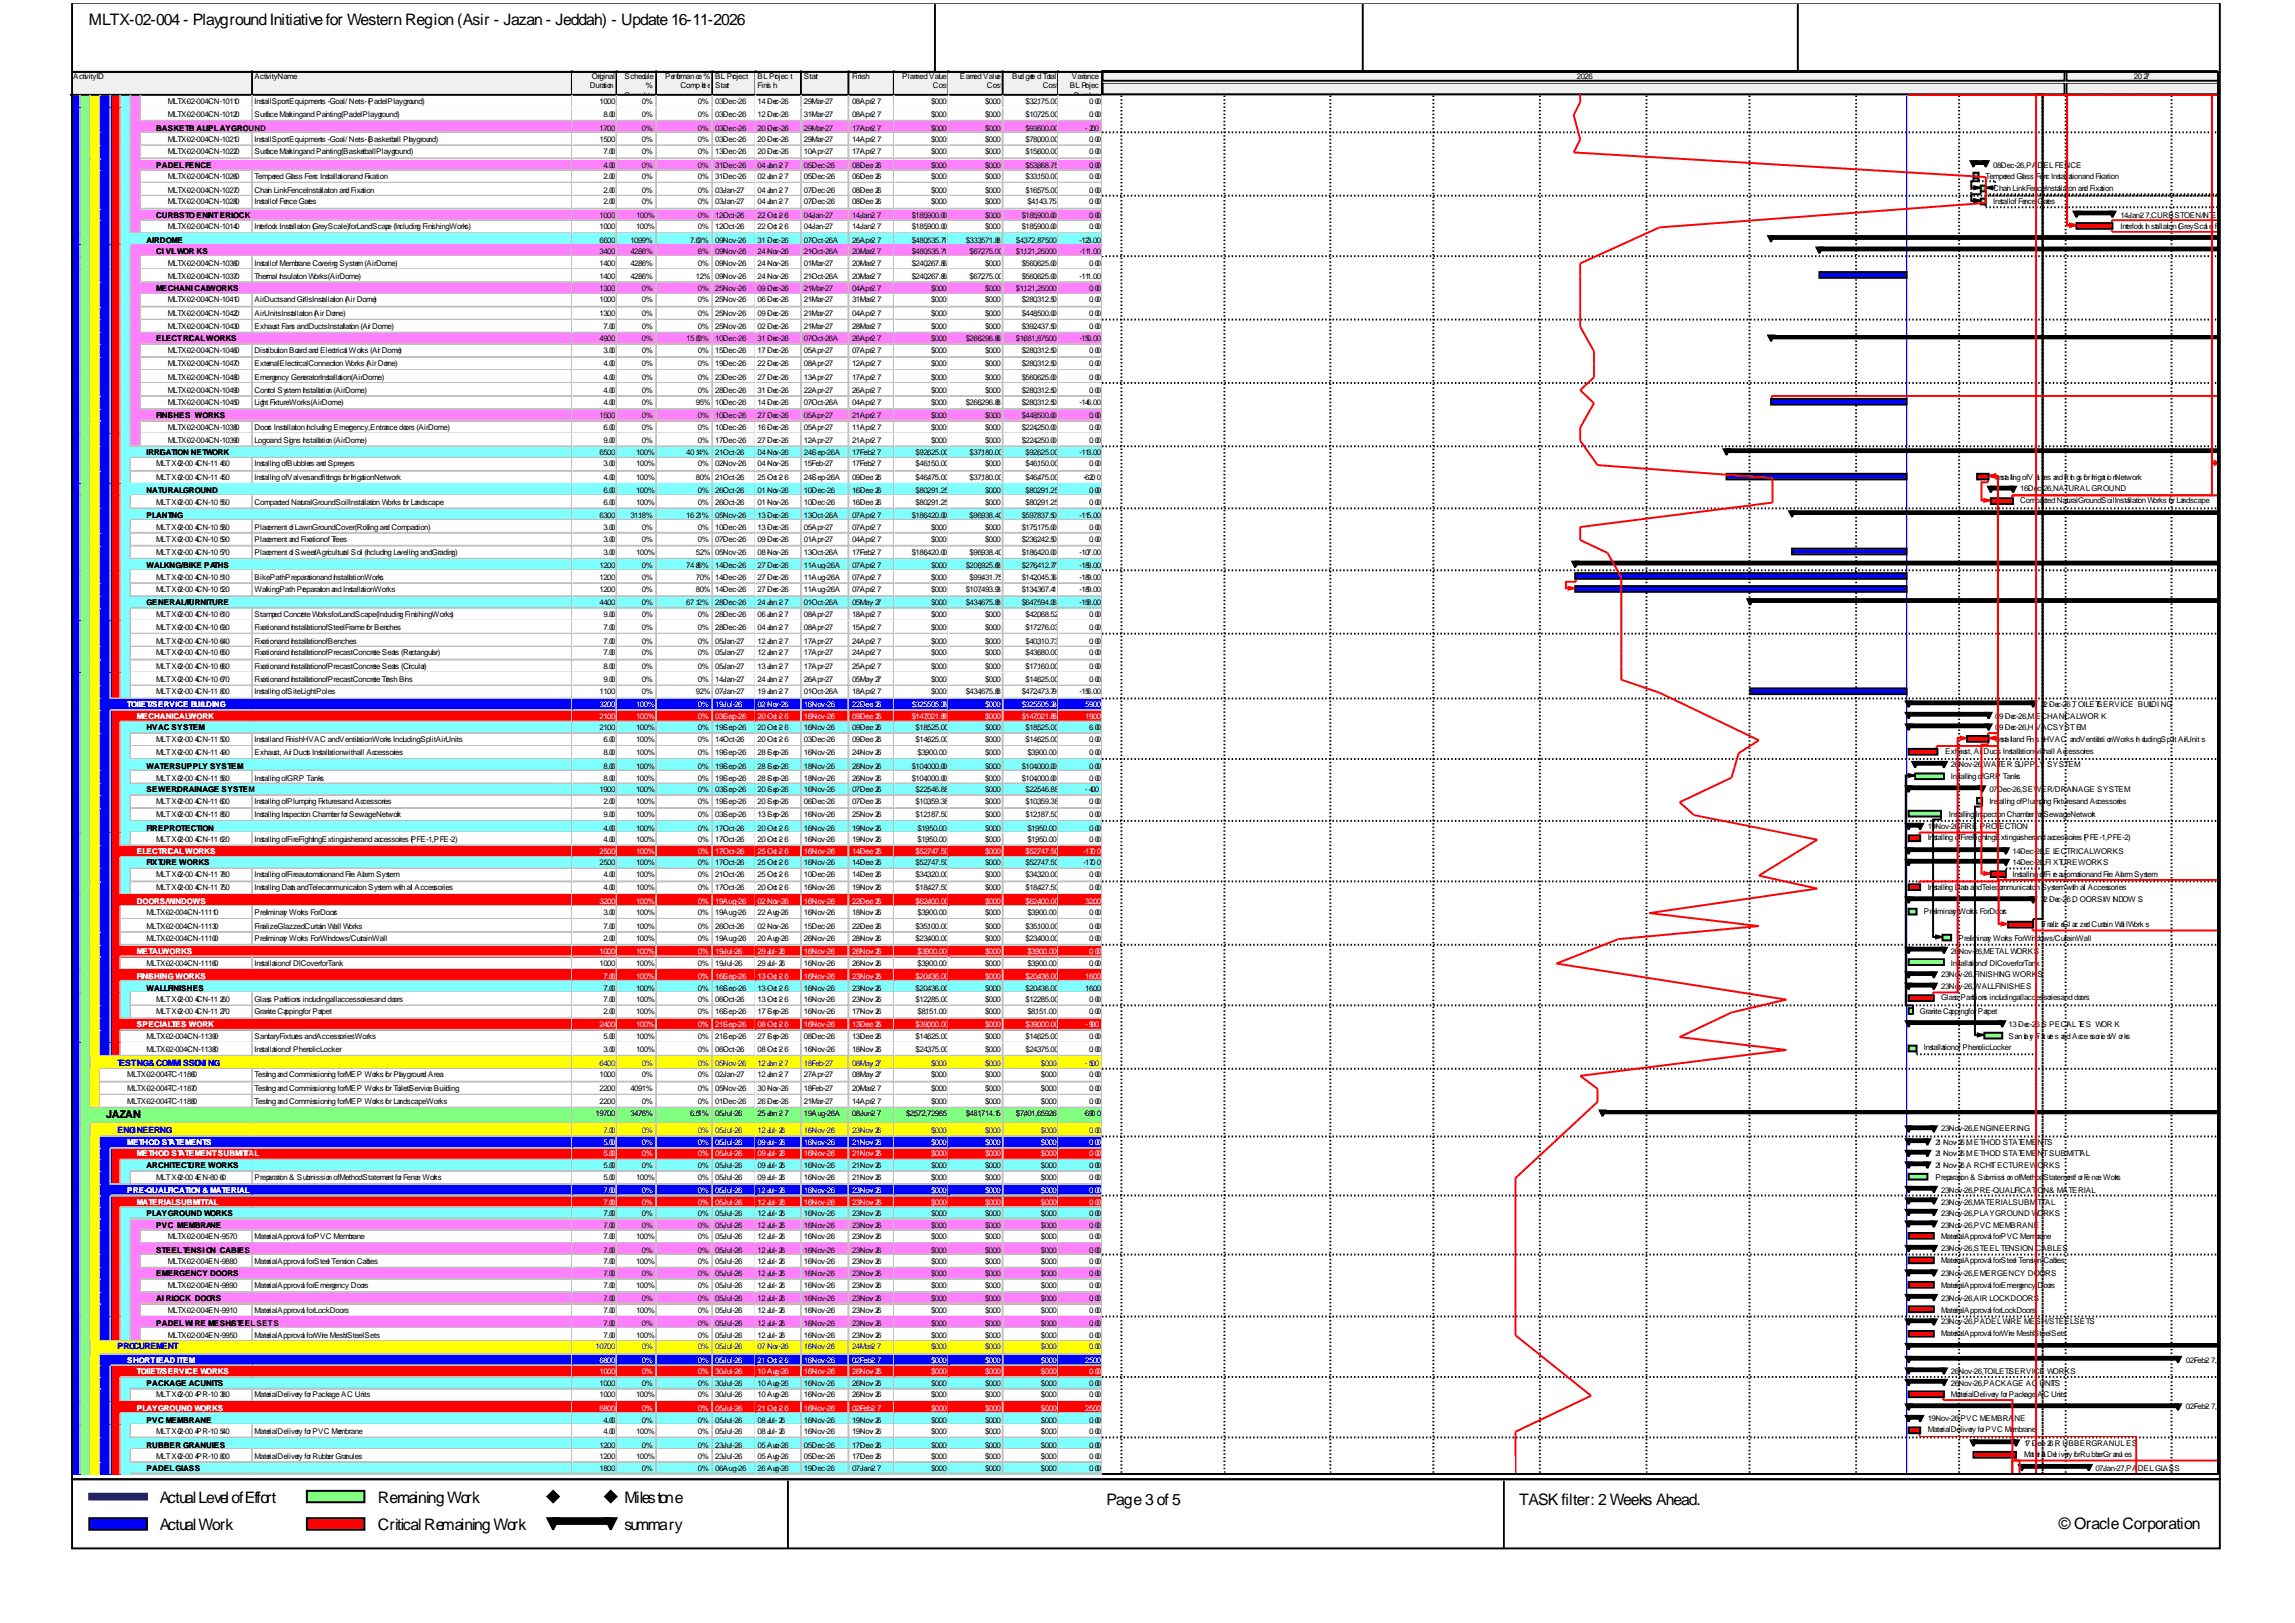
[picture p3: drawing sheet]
<svg xmlns="http://www.w3.org/2000/svg" width="420mm" height="297mm" viewBox="0 0 420 297" stroke-linecap="round" stroke-linejoin="round" font-family="sans-serif">
<defs><g id="words">
<g font-size="2.9">
<text x="16.2" y="4.5">MLTX-02-004 - Playground Initiative for Western Region (Asir - Jazan - Jeddah) - Update 16-11-2026</text>
<text x="29.3" y="275.1">Actual Level of Effort</text>
<text x="69.1" y="275.1">Remaining Work</text>
<text x="114.3" y="275.1">Milestone</text>
<text x="202.5" y="275.5">Page 3 of 5</text>
<text x="278" y="275.5">TASK filter: 2 Weeks Ahead.</text>
<text x="29.3" y="280.1">Actual Work</text>
<text x="69.1" y="280.1">Critical Remaining Work</text>
<text x="114.3" y="280.1">summary</text>
<text x="376.8" y="279.7">© Oracle Corporation</text>
</g>
<text font-size="2" x="19.4" y="204.6">JAZAN</text>
<g font-size="1.6" fill="#00f">
<text x="21.5" y="195">TESTING &amp;COMMISSIONING</text>
<text x="21.5" y="207.4">ENGINEERING</text>
<text x="21.5" y="246.9">PROCUREMENT</text>
</g>
<g font-size="1.4">
<text x="13.4" y="14.4">Activity ID</text>
<text x="46.6" y="14.4">Activity Name</text>
<text x="107.9" y="16.2">Duration</text>
<text x="108.3" y="14.4">Original</text>
<text x="114.3" y="14.4">Schedule</text>
<text x="114.3" y="18">Complete</text>
<text x="118.2" y="16.2">%</text>
<text x="121.7" y="14.4">Performan ce %</text>
<text x="124.5" y="16.2">Comp let e</text>
<text x="130.9" y="14.4">BL Project</text>
<text x="130.9" y="16.2">Start</text>
<text x="138.6" y="14.4">BL Projec t</text>
<text x="138.6" y="16.2">Finis h</text>
<text x="147.1" y="14.4">Start</text>
<text x="155.9" y="14.4">Finish</text>
<text x="165.1" y="14.4">Planned Value</text>
<text x="170.7" y="16.2">Cost</text>
<text x="175.7" y="14.4">Earned Value</text>
<text x="180.6" y="16.2">Cost</text>
<text x="185.2" y="14.4">Bud gete d Total</text>
<text x="190.9" y="16.2">Cost</text>
<text x="195.8" y="16.2">BL Projec t</text>
<text x="196.1" y="14.4">Variance -</text>
<text x="196.5" y="18">Duration</text>
<text x="288.6" y="14.4">2026</text>
<text x="390.5" y="14.4">20 27</text>
<text x="28.6" y="24">BASKETB ALL PLAYGROUND</text>
<text x="30.7" y="19">MLTX-02-004-CN-10110</text>
<text x="30.7" y="21.5">MLTX-02-004-CN-10120</text>
<text x="46.6" y="19">Install Sport Equipments - Goal / Nets - (Padel Playground)</text>
<text x="46.6" y="21.5">Surface Marking and Painting (Padel Playground)</text>
<text x="109.7" y="19">10.00</text>
<text x="109.7" y="24">17.00</text>
<text x="110.4" y="21.5">8.00</text>
<text x="117.5" y="19">0%</text>
<text x="117.5" y="21.5">0%</text>
<text x="117.5" y="24">0%</text>
<text x="127.7" y="19">0%</text>
<text x="127.7" y="21.5">0%</text>
<text x="127.7" y="24">0%</text>
<text x="130.9" y="19">03-Dec-26</text>
<text x="130.9" y="21.5">03-Dec-26</text>
<text x="130.9" y="24">03-Dec-26</text>
<text x="138.6" y="19">14 -Dec-26</text>
<text x="138.6" y="21.5">12 -Dec-26</text>
<text x="138.6" y="24">20 -Dec-26</text>
<text x="147.1" y="19">29-Mar-27</text>
<text x="147.1" y="21.5">31-Mar-27</text>
<text x="147.1" y="24">29-Mar-27</text>
<text x="155.9" y="19">08-Apr-2 7</text>
<text x="155.9" y="21.5">08-Apr-2 7</text>
<text x="155.9" y="24">17-Apr-2 7</text>
<text x="170.4" y="19">$0.00</text>
<text x="170.4" y="21.5">$0.00</text>
<text x="170.4" y="24">$0.00</text>
<text x="180.3" y="19">$0.00</text>
<text x="180.3" y="21.5">$0.00</text>
<text x="180.3" y="24">$0.00</text>
<text x="187.7" y="19">$32,175.00</text>
<text x="187.7" y="21.5">$10,725.00</text>
<text x="187.7" y="24">$93,600.00</text>
<text x="198.6" y="24">-2.00</text>
<text x="199.3" y="19">0. 00</text>
<text x="199.3" y="21.5">0. 00</text>
<text x="30.7" y="26.1">MLTX-02-004-CN-10210</text>
<text x="30.7" y="28.2">MLTX-02-004-CN-10220</text>
<text x="46.6" y="26.1">Install Sport Equipments - Goal / Nets - (Basketball Playground)</text>
<text x="46.6" y="28.2">Surface Marking and Painting (Basketball Playground)</text>
<text x="109.7" y="26.1">15.00</text>
<text x="110.4" y="28.2">7.00</text>
<text x="117.5" y="26.1">0%</text>
<text x="117.5" y="28.2">0%</text>
<text x="127.7" y="26.1">0%</text>
<text x="127.7" y="28.2">0%</text>
<text x="130.9" y="26.1">03-Dec-26</text>
<text x="130.9" y="28.2">13-Dec-26</text>
<text x="138.6" y="26.1">20 -Dec-26</text>
<text x="138.6" y="28.2">20 -Dec-26</text>
<text x="147.1" y="26.1">29-Mar-27</text>
<text x="147.1" y="28.2">10-Apr-27</text>
<text x="155.9" y="26.1">14-Apr-2 7</text>
<text x="155.9" y="28.2">17-Apr-2 7</text>
<text x="170.4" y="26.1">$0.00</text>
<text x="170.4" y="28.2">$0.00</text>
<text x="180.3" y="26.1">$0.00</text>
<text x="180.3" y="28.2">$0.00</text>
<text x="187.7" y="26.1">$78,000.00</text>
<text x="187.7" y="28.2">$15,600.00</text>
<text x="199.3" y="26.1">0. 00</text>
<text x="199.3" y="28.2">0. 00</text>
<text x="28.6" y="30.7">PADEL FENCE</text>
<text x="30.7" y="32.8">MLTX-02-004-CN-10260</text>
<text x="30.7" y="35.2">MLTX-02-004-CN-10270</text>
<text x="46.6" y="32.8">Tempered Glass Fenc Installation and Fixation</text>
<text x="46.6" y="35.2">Chain Link Fence Installation and Fixation</text>
<text x="110.4" y="30.7">4.00</text>
<text x="110.4" y="32.8">2.00</text>
<text x="110.4" y="35.2">2.00</text>
<text x="117.5" y="30.7">0%</text>
<text x="117.5" y="32.8">0%</text>
<text x="117.5" y="35.2">0%</text>
<text x="127.7" y="30.7">0%</text>
<text x="127.7" y="32.8">0%</text>
<text x="127.7" y="35.2">0%</text>
<text x="130.9" y="30.7">31-Dec-26</text>
<text x="130.9" y="32.8">31-Dec-26</text>
<text x="130.9" y="35.2">03-Jan-27</text>
<text x="138.6" y="30.7">04 -Jan -2 7</text>
<text x="138.6" y="32.8">02 -Jan -2 7</text>
<text x="138.6" y="35.2">04 -Jan -2 7</text>
<text x="147.1" y="30.7">05-Dec-26</text>
<text x="147.1" y="32.8">05-Dec-26</text>
<text x="147.1" y="35.2">07-Dec-26</text>
<text x="155.9" y="30.7">08-Dec-26</text>
<text x="155.9" y="32.8">06-Dec-26</text>
<text x="155.9" y="35.2">08-Dec-26</text>
<text x="170.4" y="30.7">$0.00</text>
<text x="170.4" y="32.8">$0.00</text>
<text x="170.4" y="35.2">$0.00</text>
<text x="180.3" y="30.7">$0.00</text>
<text x="180.3" y="32.8">$0.00</text>
<text x="180.3" y="35.2">$0.00</text>
<text x="187.7" y="30.7">$53,868.75</text>
<text x="187.7" y="32.8">$33,150.00</text>
<text x="187.7" y="35.2">$16,575.00</text>
<text x="199.3" y="30.7">0. 00</text>
<text x="199.3" y="32.8">0. 00</text>
<text x="199.3" y="35.2">0. 00</text>
<text x="363.4" y="32.8">Tempered Glass Fenc Installation and Fixation</text>
<text x="364.8" y="30.7">08-Dec-26, PADEL FENCE</text>
<text x="364.8" y="34.9">Chain Link Fence Installation and Fixation</text>
<text x="28.6" y="39.8">CURBSTO EN/INTERLOCK</text>
<text x="30.7" y="37.4">MLTX-02-004-CN-10280</text>
<text x="30.7" y="41.9">MLTX-02-004-CN-10140</text>
<text x="46.6" y="37.4">Install of Fence Gates</text>
<text x="46.6" y="41.9">Interlock Installation (Grey Scale) for LandScape (Including Finishing Works)</text>
<text x="109.7" y="39.8">10.00</text>
<text x="109.7" y="41.9">10.00</text>
<text x="110.4" y="37.4">2.00</text>
<text x="116.4" y="39.8">100%</text>
<text x="116.4" y="41.9">100%</text>
<text x="117.5" y="37.4">0%</text>
<text x="127.7" y="37.4">0%</text>
<text x="127.7" y="39.8">0%</text>
<text x="127.7" y="41.9">0%</text>
<text x="130.9" y="37.4">03-Jan-27</text>
<text x="130.9" y="39.8">12-Oct-26</text>
<text x="130.9" y="41.9">12-Oct-26</text>
<text x="138.6" y="37.4">04 -Jan -2 7</text>
<text x="138.6" y="39.8">22 -Oct -2 6</text>
<text x="138.6" y="41.9">22 -Oct -2 6</text>
<text x="147.1" y="37.4">07-Dec-26</text>
<text x="147.1" y="39.8">04-Jan-27</text>
<text x="147.1" y="41.9">04-Jan-27</text>
<text x="155.9" y="37.4">08-Dec-26</text>
<text x="155.9" y="39.8">14-Jan-2 7</text>
<text x="155.9" y="41.9">14-Jan-2 7</text>
<text x="166.9" y="39.8">$185,900.00</text>
<text x="166.9" y="41.9">$185,900.00</text>
<text x="170.4" y="37.4">$0.00</text>
<text x="180.3" y="37.4">$0.00</text>
<text x="180.3" y="39.8">$0.00</text>
<text x="180.3" y="41.9">$0.00</text>
<text x="187" y="39.8">$185,900.00</text>
<text x="187" y="41.9">$185,900.00</text>
<text x="188" y="37.4">$4,143.75</text>
<text x="199.3" y="37.4">0. 00</text>
<text x="199.3" y="39.8">0. 00</text>
<text x="199.3" y="41.9">0. 00</text>
<text x="364.8" y="37.4">Install of Fence Gates</text>
<text x="388.1" y="39.8">14-Jan-2 7, CURBSTOEN/INTER LOCK</text>
<text x="388.1" y="41.9">Interlock In stallation (Grey Scal e)for LandScape (Includi ng Finis</text>
<text x="26.8" y="44.4">AIR DOME</text>
<text x="28.6" y="46.5">CI VIL WOR KS</text>
<text x="109.7" y="44.4">66.00</text>
<text x="109.7" y="46.5">34.00</text>
<text x="115.4" y="44.4">10.99%</text>
<text x="115.4" y="46.5">42.86%</text>
<text x="126.3" y="44.4">7.63%</text>
<text x="127.7" y="46.5">6%</text>
<text x="130.9" y="44.4">09-Nov-26</text>
<text x="130.9" y="46.5">09-Nov-26</text>
<text x="138.6" y="44.4">31 -Dec-26</text>
<text x="138.6" y="46.5">24 -Nov-26</text>
<text x="147.1" y="44.4">07-Oct-26 A</text>
<text x="147.1" y="46.5">21-Oct-26 A</text>
<text x="155.9" y="44.4">26-Apr-2 7</text>
<text x="155.9" y="46.5">20-Mar-2 7</text>
<text x="166.9" y="44.4">$480,535.71</text>
<text x="166.9" y="46.5">$480,535.71</text>
<text x="176.7" y="44.4">$333,571.88</text>
<text x="177.4" y="46.5">$67,275.00</text>
<text x="185.9" y="44.4">$4,372,875.00</text>
<text x="185.9" y="46.5">$1,121,250.00</text>
<text x="197.6" y="44.4">-123.00</text>
<text x="197.6" y="46.5">-111.00</text>
<text x="28.6" y="53.2">MECHANI CAL WORKS</text>
<text x="30.7" y="48.6">MLTX-02-004-CN-10360</text>
<text x="30.7" y="51.1">MLTX-02-004-CN-10370</text>
<text x="46.6" y="48.6">Install of Membrane Covering System (Air Dome)</text>
<text x="46.6" y="51.1">Thermal Insulation Works (Air Dome)</text>
<text x="109.7" y="48.6">14.00</text>
<text x="109.7" y="51.1">14.00</text>
<text x="109.7" y="53.2">13.00</text>
<text x="115.4" y="48.6">42.86%</text>
<text x="115.4" y="51.1">42.86%</text>
<text x="117.5" y="53.2">0%</text>
<text x="127.4" y="51.1">12%</text>
<text x="127.7" y="48.6">0%</text>
<text x="127.7" y="53.2">0%</text>
<text x="130.9" y="48.6">09-Nov-26</text>
<text x="130.9" y="51.1">09-Nov-26</text>
<text x="130.9" y="53.2">25-Nov-26</text>
<text x="138.6" y="48.6">24 -Nov-26</text>
<text x="138.6" y="51.1">24 -Nov-26</text>
<text x="138.6" y="53.2">09 -Dec-26</text>
<text x="147.1" y="48.6">01-Mar-27</text>
<text x="147.1" y="51.1">21-Oct-26 A</text>
<text x="147.1" y="53.2">21-Mar-27</text>
<text x="155.9" y="48.6">20-Mar-2 7</text>
<text x="155.9" y="51.1">20-Mar-2 7</text>
<text x="155.9" y="53.2">04-Apr-2 7</text>
<text x="166.9" y="48.6">$240,267.86</text>
<text x="166.9" y="51.1">$240,267.86</text>
<text x="170.4" y="53.2">$0.00</text>
<text x="177.4" y="51.1">$67,275.00</text>
<text x="180.3" y="48.6">$0.00</text>
<text x="180.3" y="53.2">$0.00</text>
<text x="185.9" y="53.2">$1,121,250.00</text>
<text x="187" y="48.6">$560,625.00</text>
<text x="187" y="51.1">$560,625.00</text>
<text x="197.6" y="51.1">-111.00</text>
<text x="199.3" y="48.6">0. 00</text>
<text x="199.3" y="53.2">0. 00</text>
<text x="30.7" y="55.3">MLTX-02-004-CN-10410</text>
<text x="30.7" y="57.8">MLTX-02-004-CN-10420</text>
<text x="46.6" y="55.3">Air Ducts and Grills Installation (Air Dome)</text>
<text x="46.6" y="57.8">Air Units Installation (Air Dome)</text>
<text x="109.7" y="55.3">10.00</text>
<text x="109.7" y="57.8">13.00</text>
<text x="117.5" y="55.3">0%</text>
<text x="117.5" y="57.8">0%</text>
<text x="127.7" y="55.3">0%</text>
<text x="127.7" y="57.8">0%</text>
<text x="130.9" y="55.3">25-Nov-26</text>
<text x="130.9" y="57.8">25-Nov-26</text>
<text x="138.6" y="55.3">06 -Dec-26</text>
<text x="138.6" y="57.8">09 -Dec-26</text>
<text x="147.1" y="55.3">21-Mar-27</text>
<text x="147.1" y="57.8">21-Mar-27</text>
<text x="155.9" y="55.3">31-Mar-2 7</text>
<text x="155.9" y="57.8">04-Apr-2 7</text>
<text x="170.4" y="55.3">$0.00</text>
<text x="170.4" y="57.8">$0.00</text>
<text x="180.3" y="55.3">$0.00</text>
<text x="180.3" y="57.8">$0.00</text>
<text x="187" y="55.3">$280,312.50</text>
<text x="187" y="57.8">$448,500.00</text>
<text x="199.3" y="55.3">0. 00</text>
<text x="199.3" y="57.8">0. 00</text>
<text x="28.6" y="62.4">ELECTRICAL WORKS</text>
<text x="30.7" y="60.3">MLTX-02-004-CN-10430</text>
<text x="30.7" y="64.5">MLTX-02-004-CN-10460</text>
<text x="46.6" y="60.3">Exhaust Fans and Ducts Instalation (Air Dome)</text>
<text x="46.6" y="64.5">Distribution Board and Electrical Works (Air Dome)</text>
<text x="109.7" y="62.4">49.00</text>
<text x="110.4" y="60.3">7.00</text>
<text x="110.4" y="64.5">3.00</text>
<text x="117.5" y="60.3">0%</text>
<text x="117.5" y="62.4">0%</text>
<text x="117.5" y="64.5">0%</text>
<text x="125.6" y="62.4">15 .83%</text>
<text x="127.7" y="60.3">0%</text>
<text x="127.7" y="64.5">0%</text>
<text x="130.9" y="60.3">25-Nov-26</text>
<text x="130.9" y="62.4">10-Dec-26</text>
<text x="130.9" y="64.5">15-Dec-26</text>
<text x="138.6" y="60.3">02 -Dec-26</text>
<text x="138.6" y="62.4">31 -Dec-26</text>
<text x="138.6" y="64.5">17 -Dec-26</text>
<text x="147.1" y="60.3">21-Mar-27</text>
<text x="147.1" y="62.4">07-Oct-26 A</text>
<text x="147.1" y="64.5">05-Apr-27</text>
<text x="155.9" y="60.3">28-Mar-2 7</text>
<text x="155.9" y="62.4">26-Apr-2 7</text>
<text x="155.9" y="64.5">07-Apr-2 7</text>
<text x="170.4" y="60.3">$0.00</text>
<text x="170.4" y="62.4">$0.00</text>
<text x="170.4" y="64.5">$0.00</text>
<text x="176.7" y="62.4">$266,296.88</text>
<text x="180.3" y="60.3">$0.00</text>
<text x="180.3" y="64.5">$0.00</text>
<text x="185.9" y="62.4">$1,681,875.00</text>
<text x="187" y="60.3">$392,437.50</text>
<text x="187" y="64.5">$280,312.50</text>
<text x="197.6" y="62.4">-150.00</text>
<text x="199.3" y="60.3">0. 00</text>
<text x="199.3" y="64.5">0. 00</text>
<text x="30.7" y="67">MLTX-02-004-CN-10470</text>
<text x="30.7" y="69.5">MLTX-02-004-CN-10480</text>
<text x="30.7" y="71.9">MLTX-02-004-CN-10490</text>
<text x="46.6" y="67">External Electrical Connection Works (Air Dome)</text>
<text x="46.6" y="69.5">Emergency Generator Installation (Air Dome)</text>
<text x="46.6" y="71.9">Control System Installation (Air Dome)</text>
<text x="110.4" y="67">4.00</text>
<text x="110.4" y="69.5">4.00</text>
<text x="110.4" y="71.9">4.00</text>
<text x="117.5" y="67">0%</text>
<text x="117.5" y="69.5">0%</text>
<text x="117.5" y="71.9">0%</text>
<text x="127.7" y="67">0%</text>
<text x="127.7" y="69.5">0%</text>
<text x="127.7" y="71.9">0%</text>
<text x="130.9" y="67">19-Dec-26</text>
<text x="130.9" y="69.5">23-Dec-26</text>
<text x="130.9" y="71.9">28-Dec-26</text>
<text x="138.6" y="67">22 -Dec-26</text>
<text x="138.6" y="69.5">27 -Dec-26</text>
<text x="138.6" y="71.9">31 -Dec-26</text>
<text x="147.1" y="67">08-Apr-27</text>
<text x="147.1" y="69.5">13-Apr-27</text>
<text x="147.1" y="71.9">22-Apr-27</text>
<text x="155.9" y="67">12-Apr-2 7</text>
<text x="155.9" y="69.5">17-Apr-2 7</text>
<text x="155.9" y="71.9">26-Apr-2 7</text>
<text x="170.4" y="67">$0.00</text>
<text x="170.4" y="69.5">$0.00</text>
<text x="170.4" y="71.9">$0.00</text>
<text x="180.3" y="67">$0.00</text>
<text x="180.3" y="69.5">$0.00</text>
<text x="180.3" y="71.9">$0.00</text>
<text x="187" y="67">$280,312.50</text>
<text x="187" y="69.5">$560,625.00</text>
<text x="187" y="71.9">$280,312.50</text>
<text x="199.3" y="67">0. 00</text>
<text x="199.3" y="69.5">0. 00</text>
<text x="199.3" y="71.9">0. 00</text>
<text x="28.6" y="76.5">FINISHES WORKS</text>
<text x="30.7" y="74">MLTX-02-004-CN-10450</text>
<text x="46.6" y="74">Light Fixture Works (Air Dome)</text>
<text x="109.7" y="76.5">15.00</text>
<text x="110.4" y="74">4.00</text>
<text x="117.5" y="74">0%</text>
<text x="117.5" y="76.5">0%</text>
<text x="127.4" y="74">95%</text>
<text x="127.7" y="76.5">0%</text>
<text x="130.9" y="74">10-Dec-26</text>
<text x="130.9" y="76.5">10-Dec-26</text>
<text x="138.6" y="74">14 -Dec-26</text>
<text x="138.6" y="76.5">27 -Dec-26</text>
<text x="147.1" y="74">07-Oct-26 A</text>
<text x="147.1" y="76.5">05-Apr-27</text>
<text x="155.9" y="74">04-Apr-2 7</text>
<text x="155.9" y="76.5">21-Apr-2 7</text>
<text x="170.4" y="74">$0.00</text>
<text x="170.4" y="76.5">$0.00</text>
<text x="176.7" y="74">$266,296.88</text>
<text x="180.3" y="76.5">$0.00</text>
<text x="187" y="74">$280,312.50</text>
<text x="187" y="76.5">$448,500.00</text>
<text x="197.6" y="74">-146.00</text>
<text x="199.3" y="76.5">0. 00</text>
<text x="26.8" y="83.2">IRRIGATION NETWORK</text>
<text x="30.7" y="78.6">MLTX-02-004-CN-10380</text>
<text x="30.7" y="81.1">MLTX-02-004-CN-10390</text>
<text x="46.6" y="78.6">Doors Installation Including Emergency, Entrance doors (Air Dome)</text>
<text x="46.6" y="81.1">Logo and Signs Installation (Air Dome)</text>
<text x="109.7" y="83.2">65.00</text>
<text x="110.4" y="78.6">6.00</text>
<text x="110.4" y="81.1">9.00</text>
<text x="116.4" y="83.2">100%</text>
<text x="117.5" y="78.6">0%</text>
<text x="117.5" y="81.1">0%</text>
<text x="125.6" y="83.2">40 .14%</text>
<text x="127.7" y="78.6">0%</text>
<text x="127.7" y="81.1">0%</text>
<text x="130.9" y="78.6">10-Dec-26</text>
<text x="130.9" y="81.1">17-Dec-26</text>
<text x="130.9" y="83.2">21-Oct-26</text>
<text x="138.6" y="78.6">16 -Dec-26</text>
<text x="138.6" y="81.1">27 -Dec-26</text>
<text x="138.6" y="83.2">04 -Nov-26</text>
<text x="147.1" y="78.6">05-Apr-27</text>
<text x="147.1" y="81.1">12-Apr-27</text>
<text x="147.1" y="83.2">24-Sep-26 A</text>
<text x="155.9" y="78.6">11-Apr-2 7</text>
<text x="155.9" y="81.1">21-Apr-2 7</text>
<text x="155.9" y="83.2">17-Feb-2 7</text>
<text x="167.6" y="83.2">$92,625.00</text>
<text x="170.4" y="78.6">$0.00</text>
<text x="170.4" y="81.1">$0.00</text>
<text x="177.4" y="83.2">$37,180.00</text>
<text x="180.3" y="78.6">$0.00</text>
<text x="180.3" y="81.1">$0.00</text>
<text x="187" y="78.6">$224,250.00</text>
<text x="187" y="81.1">$224,250.00</text>
<text x="187.7" y="83.2">$92,625.00</text>
<text x="197.6" y="83.2">-113.00</text>
<text x="199.3" y="78.6">0. 00</text>
<text x="199.3" y="81.1">0. 00</text>
<text x="28.6" y="85.3">MLTX-02-00 4-CN-11 460</text>
<text x="28.6" y="87.8">MLTX-02-00 4-CN-11 450</text>
<text x="46.6" y="85.3">Installing of Bubblers and Spreyers</text>
<text x="46.6" y="87.8">Installing of Valves and fittings for Irrigation Network</text>
<text x="110.4" y="85.3">3.00</text>
<text x="110.4" y="87.8">4.00</text>
<text x="116.4" y="85.3">100%</text>
<text x="116.4" y="87.8">100%</text>
<text x="127.4" y="87.8">80%</text>
<text x="127.7" y="85.3">0%</text>
<text x="130.9" y="85.3">02-Nov-26</text>
<text x="130.9" y="87.8">21-Oct-26</text>
<text x="138.6" y="85.3">04 -Nov-26</text>
<text x="138.6" y="87.8">25 -Oct -2 6</text>
<text x="147.1" y="85.3">15-Feb-27</text>
<text x="147.1" y="87.8">24-Sep-26 A</text>
<text x="155.9" y="85.3">17-Feb-2 7</text>
<text x="155.9" y="87.8">09-Dec-26</text>
<text x="167.6" y="85.3">$46,150.00</text>
<text x="167.6" y="87.8">$46,475.00</text>
<text x="177.4" y="87.8">$37,180.00</text>
<text x="180.3" y="85.3">$0.00</text>
<text x="187.7" y="85.3">$46,150.00</text>
<text x="187.7" y="87.8">$46,475.00</text>
<text x="198.3" y="87.8">-62.0 0</text>
<text x="199.3" y="85.3">0. 00</text>
<text x="365.1" y="87.8">I nsta ling of V al ves and fit tin gs for Irrigat io n Network</text>
<text x="369.7" y="89.9">16-Dec-26, NATURAL GROUND</text>
<text x="26.8" y="90.3">NATURAL GROUND</text>
<text x="26.8" y="94.9">PLANTING</text>
<text x="28.6" y="92.4">MLTX-02-00 4-CN-10 550</text>
<text x="46.6" y="92.4">Compacted Natural Ground Soil Installation Works for Landscape</text>
<text x="109.7" y="94.9">63.00</text>
<text x="110.4" y="90.3">6.00</text>
<text x="110.4" y="92.4">6.00</text>
<text x="115.4" y="94.9">31.18%</text>
<text x="116.4" y="90.3">100%</text>
<text x="116.4" y="92.4">100%</text>
<text x="125.6" y="94.9">16 .21%</text>
<text x="127.7" y="90.3">0%</text>
<text x="127.7" y="92.4">0%</text>
<text x="130.9" y="90.3">26-Oct-26</text>
<text x="130.9" y="92.4">26-Oct-26</text>
<text x="130.9" y="94.9">05-Nov-26</text>
<text x="138.6" y="90.3">01 -Nov-26</text>
<text x="138.6" y="92.4">01 -Nov-26</text>
<text x="138.6" y="94.9">13 -Dec-26</text>
<text x="147.1" y="90.3">10-Dec-26</text>
<text x="147.1" y="92.4">10-Dec-26</text>
<text x="147.1" y="94.9">13-Oct-26 A</text>
<text x="155.9" y="90.3">16-Dec-26</text>
<text x="155.9" y="92.4">16-Dec-26</text>
<text x="155.9" y="94.9">07-Apr-2 7</text>
<text x="166.9" y="94.9">$186,420.00</text>
<text x="167.6" y="90.3">$80,291.25</text>
<text x="167.6" y="92.4">$80,291.25</text>
<text x="177.4" y="94.9">$96,938.40</text>
<text x="180.3" y="90.3">$0.00</text>
<text x="180.3" y="92.4">$0.00</text>
<text x="187" y="94.9">$597,837.50</text>
<text x="187.7" y="90.3">$80,291.25</text>
<text x="187.7" y="92.4">$80,291.25</text>
<text x="197.6" y="94.9">-115.00</text>
<text x="199.3" y="90.3">0. 00</text>
<text x="199.3" y="92.4">0. 00</text>
<text x="369.7" y="92">Compacted Natural Ground Soil Installation Works for Landscape</text>
<text x="28.6" y="97">MLTX-02-00 4-CN-10 580</text>
<text x="28.6" y="99.1">MLTX-02-00 4-CN-10 590</text>
<text x="28.6" y="101.6">MLTX-02-00 4-CN-10 570</text>
<text x="46.6" y="97">Placement of Lawn Ground Cover (Rolling and Compaction)</text>
<text x="46.6" y="99.1">Placement and Fixation of Trees</text>
<text x="46.6" y="101.6">Placement of Sweet/Agricultural Soil (Including Levelling and Grading)</text>
<text x="110.4" y="97">3.00</text>
<text x="110.4" y="99.1">3.00</text>
<text x="110.4" y="101.6">3.00</text>
<text x="116.4" y="101.6">100%</text>
<text x="117.5" y="97">0%</text>
<text x="117.5" y="99.1">0%</text>
<text x="127.4" y="101.6">52%</text>
<text x="127.7" y="97">0%</text>
<text x="127.7" y="99.1">0%</text>
<text x="130.9" y="97">10-Dec-26</text>
<text x="130.9" y="99.1">07-Dec-26</text>
<text x="130.9" y="101.6">05-Nov-26</text>
<text x="138.6" y="97">13 -Dec-26</text>
<text x="138.6" y="99.1">09 -Dec-26</text>
<text x="138.6" y="101.6">08 -Nov-26</text>
<text x="147.1" y="97">05-Apr-27</text>
<text x="147.1" y="99.1">01-Apr-27</text>
<text x="147.1" y="101.6">13-Oct-26 A</text>
<text x="155.9" y="97">07-Apr-2 7</text>
<text x="155.9" y="99.1">04-Apr-2 7</text>
<text x="155.9" y="101.6">17-Feb-2 7</text>
<text x="166.9" y="101.6">$186,420.00</text>
<text x="170.4" y="97">$0.00</text>
<text x="170.4" y="99.1">$0.00</text>
<text x="177.4" y="101.6">$96,938.40</text>
<text x="180.3" y="97">$0.00</text>
<text x="180.3" y="99.1">$0.00</text>
<text x="187" y="97">$175,175.00</text>
<text x="187" y="99.1">$236,242.50</text>
<text x="187" y="101.6">$186,420.00</text>
<text x="197.6" y="101.6">-107.00</text>
<text x="199.3" y="97">0. 00</text>
<text x="199.3" y="99.1">0. 00</text>
<text x="26.8" y="104">WALKING/BIKE PATHS</text>
<text x="28.6" y="106.1">MLTX-02-00 4-CN-10 510</text>
<text x="46.6" y="106.1">Bike Path Preparation and Installation Works</text>
<text x="109.7" y="104">12.00</text>
<text x="109.7" y="106.1">12.00</text>
<text x="117.5" y="104">0%</text>
<text x="117.5" y="106.1">0%</text>
<text x="125.6" y="104">74 .86%</text>
<text x="127.4" y="106.1">70%</text>
<text x="130.9" y="104">14-Dec-26</text>
<text x="130.9" y="106.1">14-Dec-26</text>
<text x="138.6" y="104">27 -Dec-26</text>
<text x="138.6" y="106.1">27 -Dec-26</text>
<text x="147.1" y="104">11-Aug-26 A</text>
<text x="147.1" y="106.1">11-Aug-26 A</text>
<text x="155.9" y="104">07-Apr-2 7</text>
<text x="155.9" y="106.1">07-Apr-2 7</text>
<text x="170.4" y="104">$0.00</text>
<text x="170.4" y="106.1">$0.00</text>
<text x="176.7" y="104">$206,925.68</text>
<text x="177.4" y="106.1">$99,431.75</text>
<text x="187" y="104">$276,412.77</text>
<text x="187" y="106.1">$142,045.36</text>
<text x="197.6" y="104">-189.00</text>
<text x="197.6" y="106.1">-189.00</text>
<text x="26.8" y="110.7">GENERAL/FURNITURE</text>
<text x="28.6" y="108.3">MLTX-02-00 4-CN-10 520</text>
<text x="28.6" y="112.9">MLTX-02-00 4-CN-10 610</text>
<text x="46.6" y="108.3">Walking Path Preparation and Installation Works</text>
<text x="46.6" y="112.9">Stamped Concrete Works for LandScape (Including Finishing Works)</text>
<text x="109.7" y="108.3">12.00</text>
<text x="109.7" y="110.7">44.00</text>
<text x="110.4" y="112.9">9.00</text>
<text x="117.5" y="108.3">0%</text>
<text x="117.5" y="110.7">0%</text>
<text x="117.5" y="112.9">0%</text>
<text x="125.6" y="110.7">67 .12%</text>
<text x="127.4" y="108.3">80%</text>
<text x="127.7" y="112.9">0%</text>
<text x="130.9" y="108.3">14-Dec-26</text>
<text x="130.9" y="110.7">28-Dec-26</text>
<text x="130.9" y="112.9">28-Dec-26</text>
<text x="138.6" y="108.3">27 -Dec-26</text>
<text x="138.6" y="110.7">24 -Jan -2 7</text>
<text x="138.6" y="112.9">06 -Jan -2 7</text>
<text x="147.1" y="108.3">11-Aug-26 A</text>
<text x="147.1" y="110.7">01-Oct-26 A</text>
<text x="147.1" y="112.9">08-Apr-27</text>
<text x="155.9" y="108.3">07-Apr-2 7</text>
<text x="155.9" y="110.7">05-May-27</text>
<text x="155.9" y="112.9">18-Apr-2 7</text>
<text x="170.4" y="108.3">$0.00</text>
<text x="170.4" y="110.7">$0.00</text>
<text x="170.4" y="112.9">$0.00</text>
<text x="176.7" y="108.3">$107,493.93</text>
<text x="176.7" y="110.7">$434,675.88</text>
<text x="180.3" y="112.9">$0.00</text>
<text x="187" y="108.3">$134,367.41</text>
<text x="187" y="110.7">$647,594.06</text>
<text x="187.7" y="112.9">$42,068.52</text>
<text x="197.6" y="108.3">-189.00</text>
<text x="197.6" y="110.7">-158.00</text>
<text x="199.3" y="112.9">0. 00</text>
<text x="28.6" y="115.3">MLTX-02-00 4-CN-10 630</text>
<text x="28.6" y="117.8">MLTX-02-00 4-CN-10 640</text>
<text x="28.6" y="119.9">MLTX-02-00 4-CN-10 650</text>
<text x="46.6" y="115.3">Fixation and Installation of Steel Frame for Benches</text>
<text x="46.6" y="117.8">Fixation and Installation of Benches</text>
<text x="46.6" y="119.9">Fixation and Installation of Precast Concrete Seats (Rectangular)</text>
<text x="110.4" y="115.3">7.00</text>
<text x="110.4" y="117.8">7.00</text>
<text x="110.4" y="119.9">7.00</text>
<text x="117.5" y="115.3">0%</text>
<text x="117.5" y="117.8">0%</text>
<text x="117.5" y="119.9">0%</text>
<text x="127.7" y="115.3">0%</text>
<text x="127.7" y="117.8">0%</text>
<text x="127.7" y="119.9">0%</text>
<text x="130.9" y="115.3">28-Dec-26</text>
<text x="130.9" y="117.8">05-Jan-27</text>
<text x="130.9" y="119.9">05-Jan-27</text>
<text x="138.6" y="115.3">04 -Jan -2 7</text>
<text x="138.6" y="117.8">12 -Jan -2 7</text>
<text x="138.6" y="119.9">12 -Jan -2 7</text>
<text x="147.1" y="115.3">08-Apr-27</text>
<text x="147.1" y="117.8">17-Apr-27</text>
<text x="147.1" y="119.9">17-Apr-27</text>
<text x="155.9" y="115.3">15-Apr-2 7</text>
<text x="155.9" y="117.8">24-Apr-2 7</text>
<text x="155.9" y="119.9">24-Apr-2 7</text>
<text x="170.4" y="115.3">$0.00</text>
<text x="170.4" y="117.8">$0.00</text>
<text x="170.4" y="119.9">$0.00</text>
<text x="180.3" y="115.3">$0.00</text>
<text x="180.3" y="117.8">$0.00</text>
<text x="180.3" y="119.9">$0.00</text>
<text x="187.7" y="115.3">$17,276.03</text>
<text x="187.7" y="117.8">$40,310.73</text>
<text x="187.7" y="119.9">$43,680.00</text>
<text x="199.3" y="115.3">0. 00</text>
<text x="199.3" y="117.8">0. 00</text>
<text x="199.3" y="119.9">0. 00</text>
<text x="28.6" y="122.4">MLTX-02-00 4-CN-10 660</text>
<text x="28.6" y="124.8">MLTX-02-00 4-CN-10 670</text>
<text x="46.6" y="122.4">Fixation and Installation of Precast Concrete Seats (Circular)</text>
<text x="46.6" y="124.8">Fixation and Installation of Precast Concrete Trash Bins</text>
<text x="110.4" y="122.4">8.00</text>
<text x="110.4" y="124.8">9.00</text>
<text x="117.5" y="122.4">0%</text>
<text x="117.5" y="124.8">0%</text>
<text x="127.7" y="122.4">0%</text>
<text x="127.7" y="124.8">0%</text>
<text x="130.9" y="122.4">05-Jan-27</text>
<text x="130.9" y="124.8">14-Jan-27</text>
<text x="138.6" y="122.4">13 -Jan -2 7</text>
<text x="138.6" y="124.8">24 -Jan -2 7</text>
<text x="147.1" y="122.4">17-Apr-27</text>
<text x="147.1" y="124.8">26-Apr-27</text>
<text x="155.9" y="122.4">25-Apr-2 7</text>
<text x="155.9" y="124.8">05-May-27</text>
<text x="170.4" y="122.4">$0.00</text>
<text x="170.4" y="124.8">$0.00</text>
<text x="180.3" y="122.4">$0.00</text>
<text x="180.3" y="124.8">$0.00</text>
<text x="187.7" y="122.4">$17,160.00</text>
<text x="187.7" y="124.8">$14,625.00</text>
<text x="199.3" y="122.4">0. 00</text>
<text x="199.3" y="124.8">0. 00</text>
<text x="28.6" y="127">MLTX-02-00 4-CN-11 800</text>
<text x="46.6" y="127">Installing of Site Light Poles</text>
<text x="109.7" y="127">11.00</text>
<text x="117.5" y="127">0%</text>
<text x="127.4" y="127">92%</text>
<text x="130.9" y="127">07-Jan-27</text>
<text x="138.6" y="127">19 -Jan -2 7</text>
<text x="147.1" y="127">01-Oct-26 A</text>
<text x="155.9" y="127">18-Apr-2 7</text>
<text x="170.4" y="127">$0.00</text>
<text x="176.7" y="127">$434,675.88</text>
<text x="187" y="127">$472,473.79</text>
<text x="197.6" y="127">-156.00</text>
<text x="365.1" y="131.5">09 -Dec-26, MECHANICAL WOR K</text>
<text x="373.6" y="129.4">22 -Dec-26 , TOILET/SERVICE BUILDI NG</text>
<text x="26.8" y="133.7">HVAC SYSTEM</text>
<text x="28.6" y="135.8">MLTX-02-00 4-CN-11 500</text>
<text x="46.6" y="135.8">Install and Finish HVAC and Ventilation Works Including Split Air Units</text>
<text x="109.7" y="133.7">21.00</text>
<text x="110.4" y="135.8">6.00</text>
<text x="116.4" y="133.7">100%</text>
<text x="116.4" y="135.8">100%</text>
<text x="127.7" y="133.7">0%</text>
<text x="127.7" y="135.8">0%</text>
<text x="130.9" y="133.7">19-Sep-26</text>
<text x="130.9" y="135.8">14-Oct-26</text>
<text x="138.6" y="133.7">20 -Oct -2 6</text>
<text x="138.6" y="135.8">20 -Oct -2 6</text>
<text x="147.1" y="133.7">16-Nov-26</text>
<text x="147.1" y="135.8">03-Dec-26</text>
<text x="155.9" y="133.7">09-Dec-26</text>
<text x="155.9" y="135.8">09-Dec-26</text>
<text x="167.6" y="133.7">$18,525.00</text>
<text x="167.6" y="135.8">$14,625.00</text>
<text x="180.3" y="133.7">$0.00</text>
<text x="180.3" y="135.8">$0.00</text>
<text x="187.7" y="133.7">$18,525.00</text>
<text x="187.7" y="135.8">$14,625.00</text>
<text x="199.3" y="133.7">6. 00</text>
<text x="199.3" y="135.8">0. 00</text>
<text x="356" y="137.9">Exhaust, Air Ducts Installation with all Accessories</text>
<text x="365.1" y="133.7">09 -Dec-26, H VAC SYSTEM</text>
<text x="365.1" y="135.8">I nsta l and Fin is h HVAC and Ventilati on Works In cluding Sp lit Air Unit s</text>
<text x="26.8" y="140.7">WATER SUPPLY SYSTEM</text>
<text x="28.6" y="138.3">MLTX-02-00 4-CN-11 490</text>
<text x="28.6" y="142.8">MLTX-02-00 4-CN-11 560</text>
<text x="46.6" y="138.3">Exhaust, Air Ducts Installation with all Accessories</text>
<text x="46.6" y="142.8">Installing of GRP Tanks</text>
<text x="110.4" y="138.3">8.00</text>
<text x="110.4" y="140.7">8.00</text>
<text x="110.4" y="142.8">8.00</text>
<text x="116.4" y="138.3">100%</text>
<text x="116.4" y="140.7">100%</text>
<text x="116.4" y="142.8">100%</text>
<text x="127.7" y="138.3">0%</text>
<text x="127.7" y="140.7">0%</text>
<text x="127.7" y="142.8">0%</text>
<text x="130.9" y="138.3">19-Sep-26</text>
<text x="130.9" y="140.7">19-Sep-26</text>
<text x="130.9" y="142.8">19-Sep-26</text>
<text x="138.6" y="138.3">28 -Sep-26</text>
<text x="138.6" y="140.7">28 -Sep-26</text>
<text x="138.6" y="142.8">28 -Sep-26</text>
<text x="147.1" y="138.3">16-Nov-26</text>
<text x="147.1" y="140.7">18-Nov-26</text>
<text x="147.1" y="142.8">18-Nov-26</text>
<text x="155.9" y="138.3">24-Nov-26</text>
<text x="155.9" y="140.7">26-Nov-26</text>
<text x="155.9" y="142.8">26-Nov-26</text>
<text x="166.9" y="140.7">$104,000.00</text>
<text x="166.9" y="142.8">$104,000.00</text>
<text x="167.9" y="138.3">$3,900.00</text>
<text x="180.3" y="138.3">$0.00</text>
<text x="180.3" y="140.7">$0.00</text>
<text x="180.3" y="142.8">$0.00</text>
<text x="187" y="140.7">$104,000.00</text>
<text x="187" y="142.8">$104,000.00</text>
<text x="188" y="138.3">$3,900.00</text>
<text x="199.3" y="138.3">0. 00</text>
<text x="199.3" y="140.7">0. 00</text>
<text x="199.3" y="142.8">0. 00</text>
<text x="357" y="140.4">26-Nov-26, WATER SUPPLY SYSTEM</text>
<text x="357" y="142.5">Installing of GRP Tanks</text>
<text x="26.8" y="145">SEWER/DRAINAGE SYSTEM</text>
<text x="28.6" y="147.1">MLTX-02-00 4-CN-11 600</text>
<text x="28.6" y="149.5">MLTX-02-00 4-CN-11 850</text>
<text x="46.6" y="147.1">Installing of Plumping Fixtures and Accessories</text>
<text x="46.6" y="149.5">Installing Inspection Chamber for Sewage Network</text>
<text x="109.7" y="145">19.00</text>
<text x="110.4" y="147.1">2.00</text>
<text x="110.4" y="149.5">9.00</text>
<text x="116.4" y="145">100%</text>
<text x="116.4" y="147.1">100%</text>
<text x="116.4" y="149.5">100%</text>
<text x="127.7" y="145">0%</text>
<text x="127.7" y="147.1">0%</text>
<text x="127.7" y="149.5">0%</text>
<text x="130.9" y="145">03-Sep-26</text>
<text x="130.9" y="147.1">19-Sep-26</text>
<text x="130.9" y="149.5">03-Sep-26</text>
<text x="138.6" y="145">20 -Sep-26</text>
<text x="138.6" y="147.1">20 -Sep-26</text>
<text x="138.6" y="149.5">13 -Sep-26</text>
<text x="147.1" y="145">16-Nov-26</text>
<text x="147.1" y="147.1">06-Dec-26</text>
<text x="147.1" y="149.5">16-Nov-26</text>
<text x="155.9" y="145">07-Dec-26</text>
<text x="155.9" y="147.1">07-Dec-26</text>
<text x="155.9" y="149.5">25-Nov-26</text>
<text x="167.6" y="145">$22,546.88</text>
<text x="167.6" y="147.1">$10,359.38</text>
<text x="167.6" y="149.5">$12,187.50</text>
<text x="180.3" y="145">$0.00</text>
<text x="180.3" y="147.1">$0.00</text>
<text x="180.3" y="149.5">$0.00</text>
<text x="187.7" y="145">$22,546.88</text>
<text x="187.7" y="147.1">$10,359.38</text>
<text x="187.7" y="149.5">$12,187.50</text>
<text x="198.6" y="145">-4.00</text>
<text x="199.3" y="147.1">0. 00</text>
<text x="199.3" y="149.5">0. 00</text>
<text x="356.7" y="149.5">Installing Inspection Chamber for Sewage Network</text>
<text x="364.1" y="145">07-Dec-26, SEWER/DRAINAGE SYSTEM</text>
<text x="364.1" y="147.1">Installing of Plumping Fixtures and Accessories</text>
<text x="26.8" y="152">FIRE PROTECTION</text>
<text x="28.6" y="154.1">MLTX-02-00 4-CN-11 620</text>
<text x="46.6" y="154.1">Installing of Fire Fighting Extinguisher and accessories (PFE-1, PFE-2)</text>
<text x="110.4" y="152">4.00</text>
<text x="110.4" y="154.1">4.00</text>
<text x="116.4" y="152">100%</text>
<text x="116.4" y="154.1">100%</text>
<text x="127.7" y="152">0%</text>
<text x="127.7" y="154.1">0%</text>
<text x="130.9" y="152">17-Oct-26</text>
<text x="130.9" y="154.1">17-Oct-26</text>
<text x="138.6" y="152">20 -Oct -2 6</text>
<text x="138.6" y="154.1">20 -Oct -2 6</text>
<text x="147.1" y="152">16-Nov-26</text>
<text x="147.1" y="154.1">16-Nov-26</text>
<text x="155.9" y="152">19-Nov-26</text>
<text x="155.9" y="154.1">19-Nov-26</text>
<text x="167.9" y="152">$1,950.00</text>
<text x="167.9" y="154.1">$1,950.00</text>
<text x="180.3" y="152">$0.00</text>
<text x="180.3" y="154.1">$0.00</text>
<text x="188" y="152">$1,950.00</text>
<text x="188" y="154.1">$1,950.00</text>
<text x="199.3" y="152">0. 00</text>
<text x="199.3" y="154.1">0. 00</text>
<text x="352.8" y="151.7">19-Nov-26, FIRE PROTECTION</text>
<text x="352.8" y="153.8">Installing of Fire Fighting Extinguisher and accessories (PFE-1, PFE-2)</text>
<text x="26.8" y="158.4">FIXTURE WORKS</text>
<text x="28.6" y="160.5">MLTX-02-00 4-CN-11 780</text>
<text x="46.6" y="160.5">Installing of Fire automation and Fire Alarm System</text>
<text x="109.7" y="158.4">25.00</text>
<text x="110.4" y="160.5">4.00</text>
<text x="116.4" y="158.4">100%</text>
<text x="116.4" y="160.5">100%</text>
<text x="127.7" y="158.4">0%</text>
<text x="127.7" y="160.5">0%</text>
<text x="130.9" y="158.4">17-Oct-26</text>
<text x="130.9" y="160.5">21-Oct-26</text>
<text x="138.6" y="158.4">25 -Oct -2 6</text>
<text x="138.6" y="160.5">25 -Oct -2 6</text>
<text x="147.1" y="158.4">16-Nov-26</text>
<text x="147.1" y="160.5">10-Dec-26</text>
<text x="155.9" y="158.4">14-Dec-26</text>
<text x="155.9" y="160.5">14-Dec-26</text>
<text x="167.6" y="158.4">$52,747.50</text>
<text x="167.6" y="160.5">$34,320.00</text>
<text x="180.3" y="158.4">$0.00</text>
<text x="180.3" y="160.5">$0.00</text>
<text x="187.7" y="158.4">$52,747.50</text>
<text x="187.7" y="160.5">$34,320.00</text>
<text x="198.3" y="158.4">-17.0 0</text>
<text x="199.3" y="160.5">0. 00</text>
<text x="368.3" y="156.2">14-Dec-26, E LECTRICAL WORKS</text>
<text x="368.3" y="158.4">14-Dec-26, FI XTURE WORKS</text>
<text x="368.3" y="160.5">Installing of Fi re automation and Fire Alarm System</text>
<text x="26.8" y="167.5">MLTX-02-004-CN-11110</text>
<text x="28.6" y="162.9">MLTX-02-00 4-CN-11 750</text>
<text x="46.6" y="162.9">Installing Data and Telecommunication System with al Accessories</text>
<text x="46.6" y="167.5">Preliminary Works For Doors</text>
<text x="110.4" y="162.9">4.00</text>
<text x="110.4" y="167.5">3.00</text>
<text x="116.4" y="162.9">100%</text>
<text x="116.4" y="167.5">100%</text>
<text x="127.7" y="162.9">0%</text>
<text x="127.7" y="167.5">0%</text>
<text x="130.9" y="162.9">17-Oct-26</text>
<text x="130.9" y="167.5">19-Aug-26</text>
<text x="138.6" y="162.9">20 -Oct -2 6</text>
<text x="138.6" y="167.5">22 -Aug-26</text>
<text x="147.1" y="162.9">16-Nov-26</text>
<text x="147.1" y="167.5">16-Nov-26</text>
<text x="155.9" y="162.9">19-Nov-26</text>
<text x="155.9" y="167.5">18-Nov-26</text>
<text x="167.6" y="162.9">$18,427.50</text>
<text x="167.9" y="167.5">$3,900.00</text>
<text x="180.3" y="162.9">$0.00</text>
<text x="180.3" y="167.5">$0.00</text>
<text x="187.7" y="162.9">$18,427.50</text>
<text x="188" y="167.5">$3,900.00</text>
<text x="199.3" y="162.9">0. 00</text>
<text x="199.3" y="167.5">0. 00</text>
<text x="352.1" y="167.2">Preliminary Works For Doors</text>
<text x="352.8" y="162.9">Installing Data and Telecommunication System with al Accessories</text>
<text x="373.6" y="165.1">22 -Dec-26 , D OORS/W INDOW S</text>
<text x="26.8" y="170">MLTX-02-004-CN-11130</text>
<text x="26.8" y="172.1">MLTX-02-004-CN-11100</text>
<text x="46.6" y="170">Finalize Glazzed Curtain Wall Works</text>
<text x="46.6" y="172.1">Preliminary Works For Windows/Curtain Wall</text>
<text x="110.4" y="170">7.00</text>
<text x="110.4" y="172.1">2.00</text>
<text x="116.4" y="170">100%</text>
<text x="116.4" y="172.1">100%</text>
<text x="127.7" y="170">0%</text>
<text x="127.7" y="172.1">0%</text>
<text x="130.9" y="170">26-Oct-26</text>
<text x="130.9" y="172.1">19-Aug-26</text>
<text x="138.6" y="170">02 -Nov-26</text>
<text x="138.6" y="172.1">20 -Aug-26</text>
<text x="147.1" y="170">15-Dec-26</text>
<text x="147.1" y="172.1">26-Nov-26</text>
<text x="155.9" y="170">22-Dec-26</text>
<text x="155.9" y="172.1">28-Nov-26</text>
<text x="167.6" y="170">$35,100.00</text>
<text x="167.6" y="172.1">$23,400.00</text>
<text x="180.3" y="170">$0.00</text>
<text x="180.3" y="172.1">$0.00</text>
<text x="187.7" y="170">$35,100.00</text>
<text x="187.7" y="172.1">$23,400.00</text>
<text x="199.3" y="170">0. 00</text>
<text x="199.3" y="172.1">0. 00</text>
<text x="358.4" y="172.1">Preliminary Works For Windows/Curtain Wall</text>
<text x="373.6" y="169.6">Fi naliz e Gl az zed Curtain Wal l Work s</text>
<text x="26.8" y="176.7">MLTX-02-004-CN-11160</text>
<text x="46.6" y="176.7">Installation of DI Cover for Tank</text>
<text x="109.7" y="176.7">10.00</text>
<text x="116.4" y="176.7">100%</text>
<text x="127.7" y="176.7">0%</text>
<text x="130.9" y="176.7">19-Jul-26</text>
<text x="138.6" y="176.7">29 -Jul-26</text>
<text x="147.1" y="176.7">16-Nov-26</text>
<text x="155.9" y="176.7">26-Nov-26</text>
<text x="167.9" y="176.7">$3,900.00</text>
<text x="180.3" y="176.7">$0.00</text>
<text x="188" y="176.7">$3,900.00</text>
<text x="199.3" y="176.7">0. 00</text>
<text x="355.2" y="178.8">23-Nov-26, FINISHING WORKS</text>
<text x="357" y="174.6">26-Nov-26, METAL WORKS</text>
<text x="357" y="176.7">Installation of DI Cover for Tank</text>
<text x="26.8" y="181.3">WALL FINISHES</text>
<text x="28.6" y="183.4">MLTX-02-00 4-CN-11 260</text>
<text x="28.6" y="185.5">MLTX-02-00 4-CN-11 270</text>
<text x="46.6" y="183.4">Glass Partitions including all accessories and doors</text>
<text x="46.6" y="185.5">Granite Capping for Parpet</text>
<text x="110.4" y="181.3">7.00</text>
<text x="110.4" y="183.4">7.00</text>
<text x="110.4" y="185.5">2.00</text>
<text x="116.4" y="181.3">100%</text>
<text x="116.4" y="183.4">100%</text>
<text x="116.4" y="185.5">100%</text>
<text x="127.7" y="181.3">0%</text>
<text x="127.7" y="183.4">0%</text>
<text x="127.7" y="185.5">0%</text>
<text x="130.9" y="181.3">16-Sep-26</text>
<text x="130.9" y="183.4">06-Oct-26</text>
<text x="130.9" y="185.5">16-Sep-26</text>
<text x="138.6" y="181.3">13 -Oct -2 6</text>
<text x="138.6" y="183.4">13 -Oct -2 6</text>
<text x="138.6" y="185.5">17 -Sep-26</text>
<text x="147.1" y="181.3">16-Nov-26</text>
<text x="147.1" y="183.4">16-Nov-26</text>
<text x="147.1" y="185.5">16-Nov-26</text>
<text x="155.9" y="181.3">23-Nov-26</text>
<text x="155.9" y="183.4">23-Nov-26</text>
<text x="155.9" y="185.5">17-Nov-26</text>
<text x="167.6" y="181.3">$20,436.00</text>
<text x="167.6" y="183.4">$12,285.00</text>
<text x="167.9" y="185.5">$8,151.00</text>
<text x="180.3" y="181.3">$0.00</text>
<text x="180.3" y="183.4">$0.00</text>
<text x="180.3" y="185.5">$0.00</text>
<text x="187.7" y="181.3">$20,436.00</text>
<text x="187.7" y="183.4">$12,285.00</text>
<text x="188" y="185.5">$8,151.00</text>
<text x="198.6" y="181.3">16.00</text>
<text x="199.3" y="183.4">0. 00</text>
<text x="199.3" y="185.5">0. 00</text>
<text x="351.4" y="185.5">Granite Capping for Parpet</text>
<text x="355.2" y="180.9">23-Nov-26, WALL FINISHES</text>
<text x="355.2" y="183.1">Glass Partitions including all accessories and doors</text>
<text x="26.8" y="190.1">MLTX-02-004-CN-11390</text>
<text x="46.6" y="190.1">Sanitary Fixtures and Accessories Works</text>
<text x="110.4" y="190.1">5.00</text>
<text x="116.4" y="190.1">100%</text>
<text x="127.7" y="190.1">0%</text>
<text x="130.9" y="190.1">21-Sep-26</text>
<text x="138.6" y="190.1">27 -Sep-26</text>
<text x="147.1" y="190.1">08-Dec-26</text>
<text x="155.9" y="190.1">13-Dec-26</text>
<text x="167.6" y="190.1">$14,625.00</text>
<text x="180.3" y="190.1">$0.00</text>
<text x="187.7" y="190.1">$14,625.00</text>
<text x="199.3" y="190.1">0. 00</text>
<text x="367.6" y="188">13 -Dec-26 , S PECIAL TIES WOR K</text>
<text x="367.6" y="190.1">San ita ry Fi xt ure s and Acce ssorie s W orks</text>
<text x="23.3" y="197.2">MLTX-02-004-TC-11860</text>
<text x="26.8" y="192.6">MLTX-02-004-CN-11380</text>
<text x="46.6" y="192.6">Installation of Phenolic Locker</text>
<text x="46.6" y="197.2">Testing and Commissioning for MEP Works for Playground Area</text>
<text x="109.7" y="197.2">10.00</text>
<text x="110.4" y="192.6">3.00</text>
<text x="116.4" y="192.6">100%</text>
<text x="117.5" y="197.2">0%</text>
<text x="127.7" y="192.6">0%</text>
<text x="127.7" y="197.2">0%</text>
<text x="130.9" y="192.6">06-Oct-26</text>
<text x="130.9" y="197.2">02-Jan-27</text>
<text x="138.6" y="192.6">08 -Oct -2 6</text>
<text x="138.6" y="197.2">12 -Jan -2 7</text>
<text x="147.1" y="192.6">16-Nov-26</text>
<text x="147.1" y="197.2">27-Apr-27</text>
<text x="155.9" y="192.6">18-Nov-26</text>
<text x="155.9" y="197.2">08-May-27</text>
<text x="167.6" y="192.6">$24,375.00</text>
<text x="170.4" y="197.2">$0.00</text>
<text x="180.3" y="192.6">$0.00</text>
<text x="180.3" y="197.2">$0.00</text>
<text x="187.7" y="192.6">$24,375.00</text>
<text x="190.5" y="197.2">$0.00</text>
<text x="199.3" y="192.6">0. 00</text>
<text x="199.3" y="197.2">0. 00</text>
<text x="352.1" y="192.2">Installation of Phenolic Locker</text>
<text x="23.3" y="199.6">MLTX-02-004-TC-11870</text>
<text x="23.3" y="202.1">MLTX-02-004-TC-11880</text>
<text x="46.6" y="199.6">Testing and Commissioning for MEP Works for Toilet/Service Building</text>
<text x="46.6" y="202.1">Testing and Commissioning for MEP Works for Landscape Works</text>
<text x="109.7" y="199.6">22.00</text>
<text x="109.7" y="202.1">22.00</text>
<text x="115.4" y="199.6">40.91%</text>
<text x="117.5" y="202.1">0%</text>
<text x="127.7" y="199.6">0%</text>
<text x="127.7" y="202.1">0%</text>
<text x="130.9" y="199.6">05-Nov-26</text>
<text x="130.9" y="202.1">01-Dec-26</text>
<text x="138.6" y="199.6">30 -Nov-26</text>
<text x="138.6" y="202.1">26 -Dec-26</text>
<text x="147.1" y="199.6">18-Feb-27</text>
<text x="147.1" y="202.1">21-Mar-27</text>
<text x="155.9" y="199.6">20-Mar-2 7</text>
<text x="155.9" y="202.1">14-Apr-2 7</text>
<text x="170.4" y="199.6">$0.00</text>
<text x="170.4" y="202.1">$0.00</text>
<text x="180.3" y="199.6">$0.00</text>
<text x="180.3" y="202.1">$0.00</text>
<text x="190.5" y="199.6">$0.00</text>
<text x="190.5" y="202.1">$0.00</text>
<text x="199.3" y="199.6">0. 00</text>
<text x="199.3" y="202.1">0. 00</text>
<text x="109" y="204.2">197.00</text>
<text x="115.4" y="204.2">34.76%</text>
<text x="126.3" y="204.2">6.51%</text>
<text x="130.9" y="204.2">05-Jul-26</text>
<text x="138.6" y="204.2">25 -Jan -2 7</text>
<text x="147.1" y="204.2">19-Aug-26 A</text>
<text x="155.9" y="204.2">08-Jun-2 7</text>
<text x="165.8" y="204.2">$2,572,729.65</text>
<text x="176.7" y="204.2">$481,714.15</text>
<text x="185.9" y="204.2">$7,401,659.26</text>
<text x="198.3" y="204.2">-69.0 0</text>
<text x="354.2" y="209.5">21 -Nov-26 , METHOD STATEMENTS</text>
<text x="355.2" y="207">23-Nov-26, ENGINEERING</text>
<text x="26.8" y="213.7">ARCHITECTURE WORKS</text>
<text x="28.6" y="215.9">MLTX-02-00 4-EN-80 60</text>
<text x="46.6" y="215.9">Preparation &amp; Submission of Method Statement for Fence Works</text>
<text x="110.4" y="213.7">5.00</text>
<text x="110.4" y="215.9">5.00</text>
<text x="116.4" y="215.9">100%</text>
<text x="117.5" y="213.7">0%</text>
<text x="127.7" y="213.7">0%</text>
<text x="127.7" y="215.9">0%</text>
<text x="130.9" y="213.7">05-Jul-26</text>
<text x="130.9" y="215.9">05-Jul-26</text>
<text x="138.6" y="213.7">09 -Jul-26</text>
<text x="138.6" y="215.9">09 -Jul-26</text>
<text x="147.1" y="213.7">16-Nov-26</text>
<text x="147.1" y="215.9">16-Nov-26</text>
<text x="155.9" y="213.7">21-Nov-26</text>
<text x="155.9" y="215.9">21-Nov-26</text>
<text x="170.4" y="213.7">$0.00</text>
<text x="170.4" y="215.9">$0.00</text>
<text x="180.3" y="213.7">$0.00</text>
<text x="180.3" y="215.9">$0.00</text>
<text x="190.5" y="213.7">$0.00</text>
<text x="190.5" y="215.9">$0.00</text>
<text x="199.3" y="213.7">0. 00</text>
<text x="199.3" y="215.9">0. 00</text>
<text x="354.2" y="211.6">21 -Nov-26 , METHOD STATEMENT SUBMITTAL</text>
<text x="354.2" y="213.7">21 -Nov-26 , A RCHITECTURE WORKS</text>
<text x="354.2" y="215.9">Preparation &amp; Submissi on of Method Statement f or Fe nce Works</text>
<text x="355.2" y="218.3">23-Nov-26, PRE-QUALIFICATION &amp; MATERIAL</text>
<text x="355.2" y="220.4">23-Nov-26, MATERIAL SUBMITTAL</text>
<text x="26.8" y="222.6">PLAYGROUND WORKS</text>
<text x="28.6" y="224.7">PVC MEMBRANE</text>
<text x="30.7" y="226.8">MLTX-02-004-EN-9570</text>
<text x="46.6" y="226.8">Material Approval for PVC Membrane</text>
<text x="110.4" y="222.6">7.00</text>
<text x="110.4" y="224.7">7.00</text>
<text x="110.4" y="226.8">7.00</text>
<text x="116.4" y="226.8">100%</text>
<text x="117.5" y="222.6">0%</text>
<text x="117.5" y="224.7">0%</text>
<text x="127.7" y="222.6">0%</text>
<text x="127.7" y="224.7">0%</text>
<text x="127.7" y="226.8">0%</text>
<text x="130.9" y="222.6">05-Jul-26</text>
<text x="130.9" y="224.7">05-Jul-26</text>
<text x="130.9" y="226.8">05-Jul-26</text>
<text x="138.6" y="222.6">12 -Jul-26</text>
<text x="138.6" y="224.7">12 -Jul-26</text>
<text x="138.6" y="226.8">12 -Jul-26</text>
<text x="147.1" y="222.6">16-Nov-26</text>
<text x="147.1" y="224.7">16-Nov-26</text>
<text x="147.1" y="226.8">16-Nov-26</text>
<text x="155.9" y="222.6">23-Nov-26</text>
<text x="155.9" y="224.7">23-Nov-26</text>
<text x="155.9" y="226.8">23-Nov-26</text>
<text x="170.4" y="222.6">$0.00</text>
<text x="170.4" y="224.7">$0.00</text>
<text x="170.4" y="226.8">$0.00</text>
<text x="180.3" y="222.6">$0.00</text>
<text x="180.3" y="224.7">$0.00</text>
<text x="180.3" y="226.8">$0.00</text>
<text x="190.5" y="222.6">$0.00</text>
<text x="190.5" y="224.7">$0.00</text>
<text x="190.5" y="226.8">$0.00</text>
<text x="199.3" y="222.6">0. 00</text>
<text x="199.3" y="224.7">0. 00</text>
<text x="199.3" y="226.8">0. 00</text>
<text x="355.2" y="222.6">23-Nov-26, PLAYGROUND WORKS</text>
<text x="355.2" y="224.7">23-Nov-26, PVC MEMBRANE</text>
<text x="355.2" y="226.8">Material Approval for PVC Membrane</text>
<text x="28.6" y="229.3">STEEL TENSI ON CABLES</text>
<text x="28.6" y="233.5">EMERGENCY DOORS</text>
<text x="30.7" y="231.4">MLTX-02-004-EN-9880</text>
<text x="46.6" y="231.4">Material Approval for Steel Tension Cables</text>
<text x="110.4" y="229.3">7.00</text>
<text x="110.4" y="231.4">7.00</text>
<text x="110.4" y="233.5">7.00</text>
<text x="116.4" y="231.4">100%</text>
<text x="117.5" y="229.3">0%</text>
<text x="117.5" y="233.5">0%</text>
<text x="127.7" y="229.3">0%</text>
<text x="127.7" y="231.4">0%</text>
<text x="127.7" y="233.5">0%</text>
<text x="130.9" y="229.3">05-Jul-26</text>
<text x="130.9" y="231.4">05-Jul-26</text>
<text x="130.9" y="233.5">05-Jul-26</text>
<text x="138.6" y="229.3">12 -Jul-26</text>
<text x="138.6" y="231.4">12 -Jul-26</text>
<text x="138.6" y="233.5">12 -Jul-26</text>
<text x="147.1" y="229.3">16-Nov-26</text>
<text x="147.1" y="231.4">16-Nov-26</text>
<text x="147.1" y="233.5">16-Nov-26</text>
<text x="155.9" y="229.3">23-Nov-26</text>
<text x="155.9" y="231.4">23-Nov-26</text>
<text x="155.9" y="233.5">23-Nov-26</text>
<text x="170.4" y="229.3">$0.00</text>
<text x="170.4" y="231.4">$0.00</text>
<text x="170.4" y="233.5">$0.00</text>
<text x="180.3" y="229.3">$0.00</text>
<text x="180.3" y="231.4">$0.00</text>
<text x="180.3" y="233.5">$0.00</text>
<text x="190.5" y="229.3">$0.00</text>
<text x="190.5" y="231.4">$0.00</text>
<text x="190.5" y="233.5">$0.00</text>
<text x="199.3" y="229.3">0. 00</text>
<text x="199.3" y="231.4">0. 00</text>
<text x="199.3" y="233.5">0. 00</text>
<text x="355.2" y="228.9">23-Nov-26, STEEL TENSION CABLES</text>
<text x="355.2" y="231">Material Approval for Steel Tension Cables</text>
<text x="355.2" y="233.5">23-Nov-26, EMERGENCY DOORS</text>
<text x="28.6" y="238.1">AI R LOCK DOORS</text>
<text x="30.7" y="235.6">MLTX-02-004-EN-9890</text>
<text x="46.6" y="235.6">Material Approval for Emergency Doors</text>
<text x="110.4" y="235.6">7.00</text>
<text x="110.4" y="238.1">7.00</text>
<text x="116.4" y="235.6">100%</text>
<text x="117.5" y="238.1">0%</text>
<text x="127.7" y="235.6">0%</text>
<text x="127.7" y="238.1">0%</text>
<text x="130.9" y="235.6">05-Jul-26</text>
<text x="130.9" y="238.1">05-Jul-26</text>
<text x="138.6" y="235.6">12 -Jul-26</text>
<text x="138.6" y="238.1">12 -Jul-26</text>
<text x="147.1" y="235.6">16-Nov-26</text>
<text x="147.1" y="238.1">16-Nov-26</text>
<text x="155.9" y="235.6">23-Nov-26</text>
<text x="155.9" y="238.1">23-Nov-26</text>
<text x="170.4" y="235.6">$0.00</text>
<text x="170.4" y="238.1">$0.00</text>
<text x="180.3" y="235.6">$0.00</text>
<text x="180.3" y="238.1">$0.00</text>
<text x="190.5" y="235.6">$0.00</text>
<text x="190.5" y="238.1">$0.00</text>
<text x="199.3" y="235.6">0. 00</text>
<text x="199.3" y="238.1">0. 00</text>
<text x="355.2" y="235.6">Material Approval for Emergency Doors</text>
<text x="355.2" y="238.1">23-Nov-26, AIR LOCK DOORS</text>
<text x="28.6" y="242.7">PADEL WI RE MESH/STEEL SETS</text>
<text x="30.7" y="240.2">MLTX-02-004-EN-9910</text>
<text x="30.7" y="244.8">MLTX-02-004-EN-9950</text>
<text x="46.6" y="240.2">Material Approval for Lock Doors</text>
<text x="46.6" y="244.8">Material Approval for Wire Mesh/Steel Sets</text>
<text x="110.4" y="240.2">7.00</text>
<text x="110.4" y="242.7">7.00</text>
<text x="110.4" y="244.8">7.00</text>
<text x="116.4" y="240.2">100%</text>
<text x="116.4" y="244.8">100%</text>
<text x="117.5" y="242.7">0%</text>
<text x="127.7" y="240.2">0%</text>
<text x="127.7" y="242.7">0%</text>
<text x="127.7" y="244.8">0%</text>
<text x="130.9" y="240.2">05-Jul-26</text>
<text x="130.9" y="242.7">05-Jul-26</text>
<text x="130.9" y="244.8">05-Jul-26</text>
<text x="138.6" y="240.2">12 -Jul-26</text>
<text x="138.6" y="242.7">12 -Jul-26</text>
<text x="138.6" y="244.8">12 -Jul-26</text>
<text x="147.1" y="240.2">16-Nov-26</text>
<text x="147.1" y="242.7">16-Nov-26</text>
<text x="147.1" y="244.8">16-Nov-26</text>
<text x="155.9" y="240.2">23-Nov-26</text>
<text x="155.9" y="242.7">23-Nov-26</text>
<text x="155.9" y="244.8">23-Nov-26</text>
<text x="170.4" y="240.2">$0.00</text>
<text x="170.4" y="242.7">$0.00</text>
<text x="170.4" y="244.8">$0.00</text>
<text x="180.3" y="240.2">$0.00</text>
<text x="180.3" y="242.7">$0.00</text>
<text x="180.3" y="244.8">$0.00</text>
<text x="190.5" y="240.2">$0.00</text>
<text x="190.5" y="242.7">$0.00</text>
<text x="190.5" y="244.8">$0.00</text>
<text x="199.3" y="240.2">0. 00</text>
<text x="199.3" y="242.7">0. 00</text>
<text x="199.3" y="244.8">0. 00</text>
<text x="355.2" y="240.2">Material Approval for Lock Doors</text>
<text x="355.2" y="242.3">23-Nov-26, PADEL WIRE MESH/STEEL SETS</text>
<text x="355.2" y="244.4">Material Approval for Wire Mesh/Steel Sets</text>
<text x="357" y="251.5">26-Nov-26, TOILET/SERVICE WORKS</text>
<text x="400" y="249.4">02-Feb-2 7, SHORT LEAD ITEM</text>
<text x="26.8" y="253.6">PACKAGE AC UNITS</text>
<text x="28.6" y="255.7">MLTX-02-00 4-PR-10 380</text>
<text x="46.6" y="255.7">Material Delivery for Package AC Units</text>
<text x="109.7" y="253.6">10.00</text>
<text x="109.7" y="255.7">10.00</text>
<text x="116.4" y="255.7">100%</text>
<text x="117.5" y="253.6">0%</text>
<text x="127.7" y="253.6">0%</text>
<text x="127.7" y="255.7">0%</text>
<text x="130.9" y="253.6">30-Jul-26</text>
<text x="130.9" y="255.7">30-Jul-26</text>
<text x="138.6" y="253.6">10 -Aug-26</text>
<text x="138.6" y="255.7">10 -Aug-26</text>
<text x="147.1" y="253.6">16-Nov-26</text>
<text x="147.1" y="255.7">16-Nov-26</text>
<text x="155.9" y="253.6">26-Nov-26</text>
<text x="155.9" y="255.7">26-Nov-26</text>
<text x="170.4" y="253.6">$0.00</text>
<text x="170.4" y="255.7">$0.00</text>
<text x="180.3" y="253.6">$0.00</text>
<text x="180.3" y="255.7">$0.00</text>
<text x="190.5" y="253.6">$0.00</text>
<text x="190.5" y="255.7">$0.00</text>
<text x="199.3" y="253.6">0. 00</text>
<text x="199.3" y="255.7">0. 00</text>
<text x="357" y="253.6">26-Nov-26, PACKAGE AC UNITS</text>
<text x="357" y="255.7">Material Delivery for Package AC Units</text>
<text x="400" y="257.8">02-Feb-2 7, PLAYGROUND WORKS</text>
<text x="26.8" y="260.3">PVC MEMBRANE</text>
<text x="28.6" y="262.4">MLTX-02-00 4-PR-10 540</text>
<text x="46.6" y="262.4">Material Delivery for PVC Membrane</text>
<text x="110.4" y="260.3">4.00</text>
<text x="110.4" y="262.4">4.00</text>
<text x="116.4" y="262.4">100%</text>
<text x="117.5" y="260.3">0%</text>
<text x="127.7" y="260.3">0%</text>
<text x="127.7" y="262.4">0%</text>
<text x="130.9" y="260.3">05-Jul-26</text>
<text x="130.9" y="262.4">05-Jul-26</text>
<text x="138.6" y="260.3">08 -Jul-26</text>
<text x="138.6" y="262.4">08 -Jul-26</text>
<text x="147.1" y="260.3">16-Nov-26</text>
<text x="147.1" y="262.4">16-Nov-26</text>
<text x="155.9" y="260.3">19-Nov-26</text>
<text x="155.9" y="262.4">19-Nov-26</text>
<text x="170.4" y="260.3">$0.00</text>
<text x="170.4" y="262.4">$0.00</text>
<text x="180.3" y="260.3">$0.00</text>
<text x="180.3" y="262.4">$0.00</text>
<text x="190.5" y="260.3">$0.00</text>
<text x="190.5" y="262.4">$0.00</text>
<text x="199.3" y="260.3">0. 00</text>
<text x="199.3" y="262.4">0. 00</text>
<text x="352.8" y="260">19-Nov-26, PVC MEMBRANE</text>
<text x="352.8" y="262.1">Material Delivery for PVC Membrane</text>
<text x="26.8" y="264.9">RUBBER GRANULES</text>
<text x="26.8" y="269.1">PADEL GLASS</text>
<text x="28.6" y="267">MLTX-02-00 4-PR-10 800</text>
<text x="46.6" y="267">Material Delivery for Rubber Granules</text>
<text x="109.7" y="264.9">12.00</text>
<text x="109.7" y="267">12.00</text>
<text x="109.7" y="269.1">18.00</text>
<text x="116.4" y="267">100%</text>
<text x="117.5" y="264.9">0%</text>
<text x="117.5" y="269.1">0%</text>
<text x="127.7" y="264.9">0%</text>
<text x="127.7" y="267">0%</text>
<text x="127.7" y="269.1">0%</text>
<text x="130.9" y="264.9">23-Jul-26</text>
<text x="130.9" y="267">23-Jul-26</text>
<text x="130.9" y="269.1">06-Aug-26</text>
<text x="138.6" y="264.9">05 -Aug-26</text>
<text x="138.6" y="267">05 -Aug-26</text>
<text x="138.6" y="269.1">26 -Aug-26</text>
<text x="147.1" y="264.9">05-Dec-26</text>
<text x="147.1" y="267">05-Dec-26</text>
<text x="147.1" y="269.1">19-Dec-26</text>
<text x="155.9" y="264.9">17-Dec-26</text>
<text x="155.9" y="267">17-Dec-26</text>
<text x="155.9" y="269.1">07-Jan-2 7</text>
<text x="170.4" y="264.9">$0.00</text>
<text x="170.4" y="267">$0.00</text>
<text x="170.4" y="269.1">$0.00</text>
<text x="180.3" y="264.9">$0.00</text>
<text x="180.3" y="267">$0.00</text>
<text x="180.3" y="269.1">$0.00</text>
<text x="190.5" y="264.9">$0.00</text>
<text x="190.5" y="267">$0.00</text>
<text x="190.5" y="269.1">$0.00</text>
<text x="199.3" y="264.9">0. 00</text>
<text x="199.3" y="267">0. 00</text>
<text x="199.3" y="269.1">0. 00</text>
<text x="370.4" y="264.5">17 -Dec-26 , R UBBER GRANUL ES</text>
<text x="370.4" y="266.7">Mat eri al Del ivery for Ru bber Granul es</text>
<text x="383.5" y="269.1">07-Jan-27, PADEL GLASS</text>
</g>
<g font-size="1.4" fill="#fff">
<text x="23.3" y="129.4">TOILET/SERVICE BUILDING</text>
<text x="25" y="131.5">MECHANICAL WORK</text>
<text x="109.7" y="129.4">32.00</text>
<text x="109.7" y="131.5">21.00</text>
<text x="116.4" y="129.4">100%</text>
<text x="116.4" y="131.5">100%</text>
<text x="127.7" y="129.4">0%</text>
<text x="127.7" y="131.5">0%</text>
<text x="130.9" y="129.4">19-Jul-26</text>
<text x="130.9" y="131.5">03-Sep-26</text>
<text x="138.6" y="129.4">02 -Nov-26</text>
<text x="138.6" y="131.5">20 -Oct -2 6</text>
<text x="147.1" y="129.4">16-Nov-26</text>
<text x="147.1" y="131.5">16-Nov-26</text>
<text x="155.9" y="129.4">22-Dec-26</text>
<text x="155.9" y="131.5">09-Dec-26</text>
<text x="166.9" y="129.4">$325,505.38</text>
<text x="166.9" y="131.5">$147,021.88</text>
<text x="180.3" y="129.4">$0.00</text>
<text x="180.3" y="131.5">$0.00</text>
<text x="187" y="129.4">$325,505.38</text>
<text x="187" y="131.5">$147,021.88</text>
<text x="198.6" y="129.4">59.00</text>
<text x="198.6" y="131.5">19.00</text>
<text x="25" y="156.2">ELECTRICAL WORKS</text>
<text x="109.7" y="156.2">25.00</text>
<text x="116.4" y="156.2">100%</text>
<text x="127.7" y="156.2">0%</text>
<text x="130.9" y="156.2">17-Oct-26</text>
<text x="138.6" y="156.2">25 -Oct -2 6</text>
<text x="147.1" y="156.2">16-Nov-26</text>
<text x="155.9" y="156.2">14-Dec-26</text>
<text x="167.6" y="156.2">$52,747.50</text>
<text x="180.3" y="156.2">$0.00</text>
<text x="187.7" y="156.2">$52,747.50</text>
<text x="198.3" y="156.2">-17.0 0</text>
<text x="25" y="165.4">DOORS/WINDOWS</text>
<text x="109.7" y="165.4">32.00</text>
<text x="116.4" y="165.4">100%</text>
<text x="127.7" y="165.4">0%</text>
<text x="130.9" y="165.4">19-Aug-26</text>
<text x="138.6" y="165.4">02 -Nov-26</text>
<text x="147.1" y="165.4">16-Nov-26</text>
<text x="155.9" y="165.4">22-Dec-26</text>
<text x="167.6" y="165.4">$62,400.00</text>
<text x="180.3" y="165.4">$0.00</text>
<text x="187.7" y="165.4">$62,400.00</text>
<text x="198.6" y="165.4">32.00</text>
<text x="25" y="174.6">METAL WORKS</text>
<text x="25" y="179.2">FINISHING WORKS</text>
<text x="109.7" y="174.6">10.00</text>
<text x="110.4" y="179.2">7.00</text>
<text x="116.4" y="174.6">100%</text>
<text x="116.4" y="179.2">100%</text>
<text x="127.7" y="174.6">0%</text>
<text x="127.7" y="179.2">0%</text>
<text x="130.9" y="174.6">19-Jul-26</text>
<text x="130.9" y="179.2">16-Sep-26</text>
<text x="138.6" y="174.6">29 -Jul-26</text>
<text x="138.6" y="179.2">13 -Oct -2 6</text>
<text x="147.1" y="174.6">16-Nov-26</text>
<text x="147.1" y="179.2">16-Nov-26</text>
<text x="155.9" y="174.6">26-Nov-26</text>
<text x="155.9" y="179.2">23-Nov-26</text>
<text x="167.6" y="179.2">$20,436.00</text>
<text x="167.9" y="174.6">$3,900.00</text>
<text x="180.3" y="174.6">$0.00</text>
<text x="180.3" y="179.2">$0.00</text>
<text x="187.7" y="179.2">$20,436.00</text>
<text x="188" y="174.6">$3,900.00</text>
<text x="198.6" y="179.2">16.00</text>
<text x="199.3" y="174.6">0. 00</text>
<text x="25" y="188">SPECIALTIES WORK</text>
<text x="109.7" y="188">24.00</text>
<text x="116.4" y="188">100%</text>
<text x="127.7" y="188">0%</text>
<text x="130.9" y="188">21-Sep-26</text>
<text x="138.6" y="188">08 -Oct -2 6</text>
<text x="147.1" y="188">16-Nov-26</text>
<text x="155.9" y="188">13-Dec-26</text>
<text x="167.6" y="188">$39,000.00</text>
<text x="180.3" y="188">$0.00</text>
<text x="187.7" y="188">$39,000.00</text>
<text x="198.6" y="188">-9.00</text>
<text x="23.3" y="209.5">METHOD STATEMENTS</text>
<text x="110.4" y="209.5">5.00</text>
<text x="117.5" y="209.5">0%</text>
<text x="127.7" y="209.5">0%</text>
<text x="130.9" y="209.5">05-Jul-26</text>
<text x="138.6" y="209.5">09 -Jul-26</text>
<text x="147.1" y="209.5">16-Nov-26</text>
<text x="155.9" y="209.5">21-Nov-26</text>
<text x="170.4" y="209.5">$0.00</text>
<text x="180.3" y="209.5">$0.00</text>
<text x="190.5" y="209.5">$0.00</text>
<text x="199.3" y="209.5">0. 00</text>
<text x="25" y="211.6">METHOD STATEMENT SUBMITTAL</text>
<text x="110.4" y="211.6">5.00</text>
<text x="117.5" y="211.6">0%</text>
<text x="127.7" y="211.6">0%</text>
<text x="130.9" y="211.6">05-Jul-26</text>
<text x="138.6" y="211.6">09 -Jul-26</text>
<text x="147.1" y="211.6">16-Nov-26</text>
<text x="155.9" y="211.6">21-Nov-26</text>
<text x="170.4" y="211.6">$0.00</text>
<text x="180.3" y="211.6">$0.00</text>
<text x="190.5" y="211.6">$0.00</text>
<text x="199.3" y="211.6">0. 00</text>
<text x="23.3" y="218.3">PRE-QUALIFICATION &amp; MATERIAL</text>
<text x="25" y="220.4">MATERIAL SUBMITTAL</text>
<text x="110.4" y="218.3">7.00</text>
<text x="110.4" y="220.4">7.00</text>
<text x="117.5" y="218.3">0%</text>
<text x="117.5" y="220.4">0%</text>
<text x="127.7" y="218.3">0%</text>
<text x="127.7" y="220.4">0%</text>
<text x="130.9" y="218.3">05-Jul-26</text>
<text x="130.9" y="220.4">05-Jul-26</text>
<text x="138.6" y="218.3">12 -Jul-26</text>
<text x="138.6" y="220.4">12 -Jul-26</text>
<text x="147.1" y="218.3">16-Nov-26</text>
<text x="147.1" y="220.4">16-Nov-26</text>
<text x="155.9" y="218.3">23-Nov-26</text>
<text x="155.9" y="220.4">23-Nov-26</text>
<text x="170.4" y="218.3">$0.00</text>
<text x="170.4" y="220.4">$0.00</text>
<text x="180.3" y="218.3">$0.00</text>
<text x="180.3" y="220.4">$0.00</text>
<text x="190.5" y="218.3">$0.00</text>
<text x="190.5" y="220.4">$0.00</text>
<text x="199.3" y="218.3">0. 00</text>
<text x="199.3" y="220.4">0. 00</text>
<text x="23.3" y="249.4">SHORT LEAD ITEM</text>
<text x="25" y="251.5">TOILET/SERVICE WORKS</text>
<text x="109.7" y="249.4">68.00</text>
<text x="109.7" y="251.5">10.00</text>
<text x="117.5" y="249.4">0%</text>
<text x="117.5" y="251.5">0%</text>
<text x="127.7" y="249.4">0%</text>
<text x="127.7" y="251.5">0%</text>
<text x="130.9" y="249.4">05-Jul-26</text>
<text x="130.9" y="251.5">30-Jul-26</text>
<text x="138.6" y="249.4">21 -Oct -2 6</text>
<text x="138.6" y="251.5">10 -Aug-26</text>
<text x="147.1" y="249.4">16-Nov-26</text>
<text x="147.1" y="251.5">16-Nov-26</text>
<text x="155.9" y="249.4">02-Feb-2 7</text>
<text x="155.9" y="251.5">26-Nov-26</text>
<text x="170.4" y="249.4">$0.00</text>
<text x="170.4" y="251.5">$0.00</text>
<text x="180.3" y="249.4">$0.00</text>
<text x="180.3" y="251.5">$0.00</text>
<text x="190.5" y="249.4">$0.00</text>
<text x="190.5" y="251.5">$0.00</text>
<text x="198.6" y="249.4">25.00</text>
<text x="199.3" y="251.5">0. 00</text>
<text x="25" y="258.2">PLAYGROUND WORKS</text>
<text x="109.7" y="258.2">68.00</text>
<text x="117.5" y="258.2">0%</text>
<text x="127.7" y="258.2">0%</text>
<text x="130.9" y="258.2">05-Jul-26</text>
<text x="138.6" y="258.2">21 -Oct -2 6</text>
<text x="147.1" y="258.2">16-Nov-26</text>
<text x="155.9" y="258.2">02-Feb-2 7</text>
<text x="170.4" y="258.2">$0.00</text>
<text x="180.3" y="258.2">$0.00</text>
<text x="190.5" y="258.2">$0.00</text>
<text x="198.6" y="258.2">25.00</text>
</g>
<g font-size="1.4" fill="#00f">
<text x="109.7" y="195">64.00</text>
<text x="117.5" y="195">0%</text>
<text x="127.7" y="195">0%</text>
<text x="130.9" y="195">05-Nov-26</text>
<text x="138.6" y="195">12 -Jan -2 7</text>
<text x="147.1" y="195">18-Feb-27</text>
<text x="155.9" y="195">08-May-27</text>
<text x="170.4" y="195">$0.00</text>
<text x="180.3" y="195">$0.00</text>
<text x="190.5" y="195">$0.00</text>
<text x="198.6" y="195">-5.00</text>
<text x="110.4" y="207.4">7.00</text>
<text x="117.5" y="207.4">0%</text>
<text x="127.7" y="207.4">0%</text>
<text x="130.9" y="207.4">05-Jul-26</text>
<text x="138.6" y="207.4">12 -Jul-26</text>
<text x="147.1" y="207.4">16-Nov-26</text>
<text x="155.9" y="207.4">23-Nov-26</text>
<text x="170.4" y="207.4">$0.00</text>
<text x="180.3" y="207.4">$0.00</text>
<text x="190.5" y="207.4">$0.00</text>
<text x="199.3" y="207.4">0. 00</text>
<text x="109" y="246.9">107.00</text>
<text x="117.5" y="246.9">0%</text>
<text x="127.7" y="246.9">0%</text>
<text x="130.9" y="246.9">05-Jul-26</text>
<text x="138.6" y="246.9">07 -Nov-26</text>
<text x="147.1" y="246.9">16-Nov-26</text>
<text x="155.9" y="246.9">24-Mar-2 7</text>
<text x="170.4" y="246.9">$0.00</text>
<text x="180.3" y="246.9">$0.00</text>
<text x="190.5" y="246.9">$0.00</text>
<text x="199.3" y="246.9">0. 00</text>
</g>
</g></defs>
<path d="M13.1 13h33.1v4.6h-33.1z" fill="#f0f0f0"/>
<path d="M46.1 12.9v4.5h-33.3" fill="none" stroke="#000" stroke-width=".35"/>
<path d="M46.2 13h58.6v4.6h-58.6z" fill="#f0f0f0"/>
<path d="M104.7 12.9v4.5h-58.6" fill="none" stroke="#000" stroke-width=".35"/>
<path d="M104.8 13h8.1v4.6h-8.1z" fill="#f0f0f0"/>
<path d="M112.8 12.9v4.5h-8.1" fill="none" stroke="#000" stroke-width=".35"/>
<path d="M112.9 13h7.4v4.6h-7.4z" fill="#f0f0f0"/>
<path d="M120.1 12.9v4.5h-7.3" fill="none" stroke="#000" stroke-width=".35"/>
<path d="M120.3 13h10.2v4.6h-10.2z" fill="#f0f0f0"/>
<path d="M130.4 12.9v4.5h-10.3" fill="none" stroke="#000" stroke-width=".35"/>
<path d="M130.5 13h7.8v4.6h-7.8z" fill="#f0f0f0"/>
<path d="M138.3 12.9v4.5h-7.9" fill="none" stroke="#000" stroke-width=".35"/>
<path d="M138.3 13h8.5v4.6h-8.5z" fill="#f0f0f0"/>
<path d="M146.6 12.9v4.5h-8.3" fill="none" stroke="#000" stroke-width=".35"/>
<path d="M146.8 13h8.8v4.6h-8.8z" fill="#f0f0f0"/>
<path d="M155.3 12.9v4.5h-8.7" fill="none" stroke="#000" stroke-width=".35"/>
<path d="M155.6 13h8.1v4.6h-8.1z" fill="#f0f0f0"/>
<path d="M163.6 12.9v4.5h-8.3" fill="none" stroke="#000" stroke-width=".35"/>
<path d="M163.7 13h9.9v4.6h-9.9z" fill="#f0f0f0"/>
<path d="M173.6 12.9v4.5h-10" fill="none" stroke="#000" stroke-width=".35"/>
<path d="M173.6 13h10.2v4.6h-10.2z" fill="#f0f0f0"/>
<path d="M183.5 12.9v4.5h-9.9" fill="none" stroke="#000" stroke-width=".35"/>
<path d="M183.8 13h9.9v4.6h-9.9z" fill="#f0f0f0"/>
<path d="M193.6 12.9v4.5h-10.1" fill="none" stroke="#000" stroke-width=".35"/>
<path d="M193.7 13h8.1v4.6h-8.1z" fill="#f0f0f0"/>
<path d="M201.7 12.9v4.5h-8.1" fill="none" stroke="#000" stroke-width=".35"/>
<path d="M13.1 17.6h1.7v2.1h-1.7z" fill="#00f"/>
<path d="M14.6 17.4v2.5" fill="none" stroke="#c0c0c0" stroke-width=".35"/>
<path d="M14.8 17.6h1.8v2.1h-1.8z" fill="#80ff80"/>
<path d="M16.5 17.4v2.5" fill="none" stroke="#c0c0c0" stroke-width=".35"/>
<path d="M16.6 17.6h1.7v2.1h-1.7z" fill="#ff0"/>
<path d="M18.3 17.4v2.5" fill="none" stroke="#c0c0c0" stroke-width=".35"/>
<path d="M18.3 17.6h2.2v2.1h-2.2z" fill="#00f"/>
<path d="M20.2 17.4v2.5" fill="none" stroke="#c0c0c0" stroke-width=".35"/>
<path d="M20.5 17.6h1.7v2.1h-1.7z" fill="#f00"/>
<path d="M22 17.4v2.5" fill="none" stroke="#c0c0c0" stroke-width=".35"/>
<path d="M22.2 17.6h1.8v2.1h-1.8z" fill="#80ffff"/>
<path d="M23.9 17.4v2.5" fill="none" stroke="#c0c0c0" stroke-width=".35"/>
<path d="M24 17.6h1.8v2.1h-1.8z" fill="#ff80ff"/>
<path d="M25.7 17.4v2.5" fill="none" stroke="#c0c0c0" stroke-width=".35"/>
<path d="M25.8 17.6h20.4v2.1h-20.4z" fill="#fff"/>
<path d="M25.7 19.7h20.6M46.1 17.4v2.5" fill="none" stroke="#c0c0c0" stroke-width=".35"/>
<path d="M46.2 17.6h58.6v2.1h-58.6z" fill="#fff"/>
<path d="M104.7 17.4v2.3h-58.4" fill="none" stroke="#c0c0c0" stroke-width=".35"/>
<path d="M104.8 17.6h8.1v2.1h-8.1z" fill="#fff"/>
<path d="M112.8 17.4v2.3h-8" fill="none" stroke="#c0c0c0" stroke-width=".35"/>
<path d="M112.9 17.6h7.4v2.1h-7.4z" fill="#fff"/>
<path d="M120.1 17.4v2.3h-7.1" fill="none" stroke="#c0c0c0" stroke-width=".35"/>
<path d="M120.3 17.6h10.2v2.1h-10.2z" fill="#fff"/>
<path d="M130.4 17.4v2.3h-10.2" fill="none" stroke="#c0c0c0" stroke-width=".35"/>
<path d="M130.5 17.6h7.8v2.1h-7.8z" fill="#fff"/>
<path d="M138.3 17.4v2.3h-7.8" fill="none" stroke="#c0c0c0" stroke-width=".35"/>
<path d="M138.3 17.6h8.5v2.1h-8.5z" fill="#fff"/>
<path d="M146.6 17.4v2.3h-8.2" fill="none" stroke="#c0c0c0" stroke-width=".35"/>
<path d="M146.8 17.6h8.8v2.1h-8.8z" fill="#fff"/>
<path d="M155.3 17.4v2.3h-8.6" fill="none" stroke="#c0c0c0" stroke-width=".35"/>
<path d="M155.6 17.6h8.1v2.1h-8.1z" fill="#fff"/>
<path d="M163.6 17.4v2.3h-8.2" fill="none" stroke="#c0c0c0" stroke-width=".35"/>
<path d="M163.7 17.6h9.9v2.1h-9.9z" fill="#fff"/>
<path d="M173.6 17.4v2.3h-9.9" fill="none" stroke="#c0c0c0" stroke-width=".35"/>
<path d="M173.6 17.6h10.2v2.1h-10.2z" fill="#fff"/>
<path d="M183.5 17.4v2.3h-9.8" fill="none" stroke="#c0c0c0" stroke-width=".35"/>
<path d="M183.8 17.6h9.9v2.1h-9.9z" fill="#fff"/>
<path d="M193.6 17.4v2.3h-10" fill="none" stroke="#c0c0c0" stroke-width=".35"/>
<path d="M193.7 17.6h8.1v2.1h-8.1z" fill="#fff"/>
<path d="M201.7 17.4v2.3h-7.9" fill="none" stroke="#c0c0c0" stroke-width=".35"/>
<path d="M13.1 19.7h1.7v2.5h-1.7z" fill="#00f"/>
<path d="M14.6 19.7v2.5" fill="none" stroke="#c0c0c0" stroke-width=".35"/>
<path d="M14.8 19.7h1.8v2.5h-1.8z" fill="#80ff80"/>
<path d="M16.5 19.7v2.5" fill="none" stroke="#c0c0c0" stroke-width=".35"/>
<path d="M16.6 19.7h1.7v2.5h-1.7z" fill="#ff0"/>
<path d="M18.3 19.7v2.5" fill="none" stroke="#c0c0c0" stroke-width=".35"/>
<path d="M18.3 19.7h2.2v2.5h-2.2z" fill="#00f"/>
<path d="M20.2 19.7v2.5" fill="none" stroke="#c0c0c0" stroke-width=".35"/>
<path d="M20.5 19.7h1.7v2.5h-1.7z" fill="#f00"/>
<path d="M22 19.7v2.5" fill="none" stroke="#c0c0c0" stroke-width=".35"/>
<path d="M22.2 19.7h1.8v2.5h-1.8z" fill="#80ffff"/>
<path d="M23.9 19.7v2.5" fill="none" stroke="#c0c0c0" stroke-width=".35"/>
<path d="M24 19.7h1.8v2.5h-1.8z" fill="#ff80ff"/>
<path d="M25.7 19.7v2.5" fill="none" stroke="#c0c0c0" stroke-width=".35"/>
<path d="M25.8 19.7h20.4v2.5h-20.4z" fill="#fff"/>
<path d="M46.1 19.7v2.5M25.7 22.1h20.6" fill="none" stroke="#c0c0c0" stroke-width=".35"/>
<path d="M46.2 19.7h58.6v2.5h-58.6z" fill="#fff"/>
<path d="M104.7 19.7v2.4h-58.4" fill="none" stroke="#c0c0c0" stroke-width=".35"/>
<path d="M104.8 19.7h8.1v2.5h-8.1z" fill="#fff"/>
<path d="M112.8 19.7v2.4h-8" fill="none" stroke="#c0c0c0" stroke-width=".35"/>
<path d="M112.9 19.7h7.4v2.5h-7.4z" fill="#fff"/>
<path d="M120.1 19.7v2.4h-7.1" fill="none" stroke="#c0c0c0" stroke-width=".35"/>
<path d="M120.3 19.7h10.2v2.5h-10.2z" fill="#fff"/>
<path d="M130.4 19.7v2.4h-10.2" fill="none" stroke="#c0c0c0" stroke-width=".35"/>
<path d="M130.5 19.7h7.8v2.5h-7.8z" fill="#fff"/>
<path d="M138.3 19.7v2.4h-7.8" fill="none" stroke="#c0c0c0" stroke-width=".35"/>
<path d="M138.3 19.7h8.5v2.5h-8.5z" fill="#fff"/>
<path d="M146.6 19.7v2.4h-8.2" fill="none" stroke="#c0c0c0" stroke-width=".35"/>
<path d="M146.8 19.7h8.8v2.5h-8.8z" fill="#fff"/>
<path d="M155.3 19.7v2.4h-8.6" fill="none" stroke="#c0c0c0" stroke-width=".35"/>
<path d="M155.6 19.7h8.1v2.5h-8.1z" fill="#fff"/>
<path d="M163.6 19.7v2.4h-8.2" fill="none" stroke="#c0c0c0" stroke-width=".35"/>
<path d="M163.7 19.7h9.9v2.5h-9.9z" fill="#fff"/>
<path d="M173.6 19.7v2.4h-9.9" fill="none" stroke="#c0c0c0" stroke-width=".35"/>
<path d="M173.6 19.7h10.2v2.5h-10.2z" fill="#fff"/>
<path d="M183.5 19.7v2.4h-9.8" fill="none" stroke="#c0c0c0" stroke-width=".35"/>
<path d="M183.8 19.7h9.9v2.5h-9.9z" fill="#fff"/>
<path d="M193.6 19.7v2.4h-10" fill="none" stroke="#c0c0c0" stroke-width=".35"/>
<path d="M193.7 19.7h8.1v2.5h-8.1z" fill="#fff"/>
<path d="M201.7 19.7v2.4h-7.9" fill="none" stroke="#c0c0c0" stroke-width=".35"/>
<path d="M13.1 22.2h1.7v2.1h-1.7z" fill="#00f"/>
<path d="M14.6 22.1v2.2" fill="none" stroke="#c0c0c0" stroke-width=".35"/>
<path d="M14.8 22.2h1.8v2.1h-1.8z" fill="#80ff80"/>
<path d="M16.5 22.1v2.2" fill="none" stroke="#c0c0c0" stroke-width=".35"/>
<path d="M16.6 22.2h1.7v2.1h-1.7z" fill="#ff0"/>
<path d="M18.3 22.1v2.2" fill="none" stroke="#c0c0c0" stroke-width=".35"/>
<path d="M18.3 22.2h2.2v2.1h-2.2z" fill="#00f"/>
<path d="M20.2 22.1v2.2" fill="none" stroke="#c0c0c0" stroke-width=".35"/>
<path d="M20.5 22.2h1.7v2.1h-1.7z" fill="#f00"/>
<path d="M22 22.1v2.2" fill="none" stroke="#c0c0c0" stroke-width=".35"/>
<path d="M22.2 22.2h1.8v2.1h-1.8z" fill="#80ffff"/>
<path d="M23.9 22.1v2.2" fill="none" stroke="#c0c0c0" stroke-width=".35"/>
<path d="M24 22.2h22.2v2.1h-22.2z" fill="#ff80ff"/>
<path d="M25.7 24.2h20.6" fill="none" stroke="#c0c0c0" stroke-width=".35"/>
<path d="M46.2 22.2h58.6v2.1h-58.6z" fill="#ff80ff"/>
<path d="M104.7 22.1v2.1h-58.4" fill="none" stroke="#c0c0c0" stroke-width=".35"/>
<path d="M104.8 22.2h8.1v2.1h-8.1z" fill="#ff80ff"/>
<path d="M112.8 22.1v2.1h-8" fill="none" stroke="#c0c0c0" stroke-width=".35"/>
<path d="M112.9 22.2h7.4v2.1h-7.4z" fill="#ff80ff"/>
<path d="M120.1 22.1v2.1h-7.1" fill="none" stroke="#c0c0c0" stroke-width=".35"/>
<path d="M120.3 22.2h10.2v2.1h-10.2z" fill="#ff80ff"/>
<path d="M130.4 22.1v2.1h-10.2" fill="none" stroke="#c0c0c0" stroke-width=".35"/>
<path d="M130.5 22.2h7.8v2.1h-7.8z" fill="#ff80ff"/>
<path d="M138.3 22.1v2.1h-7.8" fill="none" stroke="#c0c0c0" stroke-width=".35"/>
<path d="M138.3 22.2h8.5v2.1h-8.5z" fill="#ff80ff"/>
<path d="M146.6 22.1v2.1h-8.2" fill="none" stroke="#c0c0c0" stroke-width=".35"/>
<path d="M146.8 22.2h8.8v2.1h-8.8z" fill="#ff80ff"/>
<path d="M155.3 22.1v2.1h-8.6" fill="none" stroke="#c0c0c0" stroke-width=".35"/>
<path d="M155.6 22.2h8.1v2.1h-8.1z" fill="#ff80ff"/>
<path d="M163.6 22.1v2.1h-8.2" fill="none" stroke="#c0c0c0" stroke-width=".35"/>
<path d="M163.7 22.2h9.9v2.1h-9.9z" fill="#ff80ff"/>
<path d="M173.6 22.1v2.1h-9.9" fill="none" stroke="#c0c0c0" stroke-width=".35"/>
<path d="M173.6 22.2h10.2v2.1h-10.2z" fill="#ff80ff"/>
<path d="M183.5 22.1v2.1h-9.8" fill="none" stroke="#c0c0c0" stroke-width=".35"/>
<path d="M183.8 22.2h9.9v2.1h-9.9z" fill="#ff80ff"/>
<path d="M193.6 22.1v2.1h-10" fill="none" stroke="#c0c0c0" stroke-width=".35"/>
<path d="M193.7 22.2h8.1v2.1h-8.1z" fill="#ff80ff"/>
<path d="M201.7 22.1v2.1h-7.9" fill="none" stroke="#c0c0c0" stroke-width=".35"/>
<path d="M13.1 24.3h1.7v2.5h-1.7z" fill="#00f"/>
<path d="M14.6 24.2v2.5" fill="none" stroke="#c0c0c0" stroke-width=".35"/>
<path d="M14.8 24.3h1.8v2.5h-1.8z" fill="#80ff80"/>
<path d="M16.5 24.2v2.5" fill="none" stroke="#c0c0c0" stroke-width=".35"/>
<path d="M16.6 24.3h1.7v2.5h-1.7z" fill="#ff0"/>
<path d="M18.3 24.2v2.5" fill="none" stroke="#c0c0c0" stroke-width=".35"/>
<path d="M18.3 24.3h2.2v2.5h-2.2z" fill="#00f"/>
<path d="M20.2 24.2v2.5" fill="none" stroke="#c0c0c0" stroke-width=".35"/>
<path d="M20.5 24.3h1.7v2.5h-1.7z" fill="#f00"/>
<path d="M22 24.2v2.5" fill="none" stroke="#c0c0c0" stroke-width=".35"/>
<path d="M22.2 24.3h1.8v2.5h-1.8z" fill="#80ffff"/>
<path d="M23.9 24.2v2.5" fill="none" stroke="#c0c0c0" stroke-width=".35"/>
<path d="M24 24.3h1.8v2.5h-1.8z" fill="#ff80ff"/>
<path d="M25.7 24.2v2.5" fill="none" stroke="#c0c0c0" stroke-width=".35"/>
<path d="M25.8 24.3h20.4v2.5h-20.4z" fill="#fff"/>
<path d="M25.7 26.6h20.6M46.1 24.2v2.5" fill="none" stroke="#c0c0c0" stroke-width=".35"/>
<path d="M46.2 24.3h58.6v2.5h-58.6z" fill="#fff"/>
<path d="M104.7 24.2v2.4h-58.4" fill="none" stroke="#c0c0c0" stroke-width=".35"/>
<path d="M104.8 24.3h8.1v2.5h-8.1z" fill="#fff"/>
<path d="M112.8 24.2v2.4h-8" fill="none" stroke="#c0c0c0" stroke-width=".35"/>
<path d="M112.9 24.3h7.4v2.5h-7.4z" fill="#fff"/>
<path d="M120.1 24.2v2.4h-7.1" fill="none" stroke="#c0c0c0" stroke-width=".35"/>
<path d="M120.3 24.3h10.2v2.5h-10.2z" fill="#fff"/>
<path d="M130.4 24.2v2.4h-10.2" fill="none" stroke="#c0c0c0" stroke-width=".35"/>
<path d="M130.5 24.3h7.8v2.5h-7.8z" fill="#fff"/>
<path d="M138.3 24.2v2.4h-7.8" fill="none" stroke="#c0c0c0" stroke-width=".35"/>
<path d="M138.3 24.3h8.5v2.5h-8.5z" fill="#fff"/>
<path d="M146.6 24.2v2.4h-8.2" fill="none" stroke="#c0c0c0" stroke-width=".35"/>
<path d="M146.8 24.3h8.8v2.5h-8.8z" fill="#fff"/>
<path d="M155.3 24.2v2.4h-8.6" fill="none" stroke="#c0c0c0" stroke-width=".35"/>
<path d="M155.6 24.3h8.1v2.5h-8.1z" fill="#fff"/>
<path d="M163.6 24.2v2.4h-8.2" fill="none" stroke="#c0c0c0" stroke-width=".35"/>
<path d="M163.7 24.3h9.9v2.5h-9.9z" fill="#fff"/>
<path d="M173.6 24.2v2.4h-9.9" fill="none" stroke="#c0c0c0" stroke-width=".35"/>
<path d="M173.6 24.3h10.2v2.5h-10.2z" fill="#fff"/>
<path d="M183.5 24.2v2.4h-9.8" fill="none" stroke="#c0c0c0" stroke-width=".35"/>
<path d="M183.8 24.3h9.9v2.5h-9.9z" fill="#fff"/>
<path d="M193.6 24.2v2.4h-10" fill="none" stroke="#c0c0c0" stroke-width=".35"/>
<path d="M193.7 24.3h8.1v2.5h-8.1z" fill="#fff"/>
<path d="M201.7 24.2v2.4h-7.9" fill="none" stroke="#c0c0c0" stroke-width=".35"/>
<path d="M13.1 26.8h1.7v2.4h-1.7z" fill="#00f"/>
<path d="M14.6 26.6v2.5" fill="none" stroke="#c0c0c0" stroke-width=".35"/>
<path d="M14.8 26.8h1.8v2.4h-1.8z" fill="#80ff80"/>
<path d="M16.5 26.6v2.5" fill="none" stroke="#c0c0c0" stroke-width=".35"/>
<path d="M16.6 26.8h1.7v2.4h-1.7z" fill="#ff0"/>
<path d="M18.3 26.6v2.5" fill="none" stroke="#c0c0c0" stroke-width=".35"/>
<path d="M18.3 26.8h2.2v2.4h-2.2z" fill="#00f"/>
<path d="M20.2 26.6v2.5" fill="none" stroke="#c0c0c0" stroke-width=".35"/>
<path d="M20.5 26.8h1.7v2.4h-1.7z" fill="#f00"/>
<path d="M22 26.6v2.5" fill="none" stroke="#c0c0c0" stroke-width=".35"/>
<path d="M22.2 26.8h1.8v2.4h-1.8z" fill="#80ffff"/>
<path d="M23.9 26.6v2.5" fill="none" stroke="#c0c0c0" stroke-width=".35"/>
<path d="M24 26.8h1.8v2.4h-1.8z" fill="#ff80ff"/>
<path d="M25.7 26.6v2.5" fill="none" stroke="#c0c0c0" stroke-width=".35"/>
<path d="M25.8 26.8h20.4v2.4h-20.4z" fill="#fff"/>
<path d="M25.7 29h20.6M46.1 26.6v2.5" fill="none" stroke="#c0c0c0" stroke-width=".35"/>
<path d="M46.2 26.8h58.6v2.4h-58.6z" fill="#fff"/>
<path d="M104.7 26.6v2.4h-58.4" fill="none" stroke="#c0c0c0" stroke-width=".35"/>
<path d="M104.8 26.8h8.1v2.4h-8.1z" fill="#fff"/>
<path d="M112.8 26.6v2.4h-8" fill="none" stroke="#c0c0c0" stroke-width=".35"/>
<path d="M112.9 26.8h7.4v2.4h-7.4z" fill="#fff"/>
<path d="M120.1 26.6v2.4h-7.1" fill="none" stroke="#c0c0c0" stroke-width=".35"/>
<path d="M120.3 26.8h10.2v2.4h-10.2z" fill="#fff"/>
<path d="M130.4 26.6v2.4h-10.2" fill="none" stroke="#c0c0c0" stroke-width=".35"/>
<path d="M130.5 26.8h7.8v2.4h-7.8z" fill="#fff"/>
<path d="M138.3 26.6v2.4h-7.8" fill="none" stroke="#c0c0c0" stroke-width=".35"/>
<path d="M138.3 26.8h8.5v2.4h-8.5z" fill="#fff"/>
<path d="M146.6 26.6v2.4h-8.2" fill="none" stroke="#c0c0c0" stroke-width=".35"/>
<path d="M146.8 26.8h8.8v2.4h-8.8z" fill="#fff"/>
<path d="M155.3 26.6v2.4h-8.6" fill="none" stroke="#c0c0c0" stroke-width=".35"/>
<path d="M155.6 26.8h8.1v2.4h-8.1z" fill="#fff"/>
<path d="M163.6 26.6v2.4h-8.2" fill="none" stroke="#c0c0c0" stroke-width=".35"/>
<path d="M163.7 26.8h9.9v2.4h-9.9z" fill="#fff"/>
<path d="M173.6 26.6v2.4h-9.9" fill="none" stroke="#c0c0c0" stroke-width=".35"/>
<path d="M173.6 26.8h10.2v2.4h-10.2z" fill="#fff"/>
<path d="M183.5 26.6v2.4h-9.8" fill="none" stroke="#c0c0c0" stroke-width=".35"/>
<path d="M183.8 26.8h9.9v2.4h-9.9z" fill="#fff"/>
<path d="M193.6 26.6v2.4h-10" fill="none" stroke="#c0c0c0" stroke-width=".35"/>
<path d="M193.7 26.8h8.1v2.4h-8.1z" fill="#fff"/>
<path d="M201.7 26.6v2.4h-7.9" fill="none" stroke="#c0c0c0" stroke-width=".35"/>
<path d="M13.1 29.2h1.7v2.2h-1.7z" fill="#00f"/>
<path d="M14.6 29v2.2" fill="none" stroke="#c0c0c0" stroke-width=".35"/>
<path d="M14.8 29.2h1.8v2.2h-1.8z" fill="#80ff80"/>
<path d="M16.5 29v2.2" fill="none" stroke="#c0c0c0" stroke-width=".35"/>
<path d="M16.6 29.2h1.7v2.2h-1.7z" fill="#ff0"/>
<path d="M18.3 29v2.2" fill="none" stroke="#c0c0c0" stroke-width=".35"/>
<path d="M18.3 29.2h2.2v2.2h-2.2z" fill="#00f"/>
<path d="M20.2 29v2.2" fill="none" stroke="#c0c0c0" stroke-width=".35"/>
<path d="M20.5 29.2h1.7v2.2h-1.7z" fill="#f00"/>
<path d="M22 29v2.2" fill="none" stroke="#c0c0c0" stroke-width=".35"/>
<path d="M22.2 29.2h1.8v2.2h-1.8z" fill="#80ffff"/>
<path d="M23.9 29v2.2" fill="none" stroke="#c0c0c0" stroke-width=".35"/>
<path d="M24 29.2h22.2v2.2h-22.2z" fill="#ff80ff"/>
<path d="M25.7 31.1h20.6" fill="none" stroke="#c0c0c0" stroke-width=".35"/>
<path d="M46.2 29.2h58.6v2.2h-58.6z" fill="#ff80ff"/>
<path d="M104.7 29v2.1h-58.4" fill="none" stroke="#c0c0c0" stroke-width=".35"/>
<path d="M104.8 29.2h8.1v2.2h-8.1z" fill="#ff80ff"/>
<path d="M112.8 29v2.1h-8" fill="none" stroke="#c0c0c0" stroke-width=".35"/>
<path d="M112.9 29.2h7.4v2.2h-7.4z" fill="#ff80ff"/>
<path d="M120.1 29v2.1h-7.1" fill="none" stroke="#c0c0c0" stroke-width=".35"/>
<path d="M120.3 29.2h10.2v2.2h-10.2z" fill="#ff80ff"/>
<path d="M130.4 29v2.1h-10.2" fill="none" stroke="#c0c0c0" stroke-width=".35"/>
<path d="M130.5 29.2h7.8v2.2h-7.8z" fill="#ff80ff"/>
<path d="M138.3 29v2.1h-7.8" fill="none" stroke="#c0c0c0" stroke-width=".35"/>
<path d="M138.3 29.2h8.5v2.2h-8.5z" fill="#ff80ff"/>
<path d="M146.6 29v2.1h-8.2" fill="none" stroke="#c0c0c0" stroke-width=".35"/>
<path d="M146.8 29.2h8.8v2.2h-8.8z" fill="#ff80ff"/>
<path d="M155.3 29v2.1h-8.6" fill="none" stroke="#c0c0c0" stroke-width=".35"/>
<path d="M155.6 29.2h8.1v2.2h-8.1z" fill="#ff80ff"/>
<path d="M163.6 29v2.1h-8.2" fill="none" stroke="#c0c0c0" stroke-width=".35"/>
<path d="M163.7 29.2h9.9v2.2h-9.9z" fill="#ff80ff"/>
<path d="M173.6 29v2.1h-9.9" fill="none" stroke="#c0c0c0" stroke-width=".35"/>
<path d="M173.6 29.2h10.2v2.2h-10.2z" fill="#ff80ff"/>
<path d="M183.5 29v2.1h-9.8" fill="none" stroke="#c0c0c0" stroke-width=".35"/>
<path d="M183.8 29.2h9.9v2.2h-9.9z" fill="#ff80ff"/>
<path d="M193.6 29v2.1h-10" fill="none" stroke="#c0c0c0" stroke-width=".35"/>
<path d="M193.7 29.2h8.1v2.2h-8.1z" fill="#ff80ff"/>
<path d="M201.7 29v2.1h-7.9" fill="none" stroke="#c0c0c0" stroke-width=".35"/>
<path d="M13.1 31.4h1.7v2.1h-1.7z" fill="#00f"/>
<path d="M14.6 31.1v2.5" fill="none" stroke="#c0c0c0" stroke-width=".35"/>
<path d="M14.8 31.4h1.8v2.1h-1.8z" fill="#80ff80"/>
<path d="M16.5 31.1v2.5" fill="none" stroke="#c0c0c0" stroke-width=".35"/>
<path d="M16.6 31.4h1.7v2.1h-1.7z" fill="#ff0"/>
<path d="M18.3 31.1v2.5" fill="none" stroke="#c0c0c0" stroke-width=".35"/>
<path d="M18.3 31.4h2.2v2.1h-2.2z" fill="#00f"/>
<path d="M20.2 31.1v2.5" fill="none" stroke="#c0c0c0" stroke-width=".35"/>
<path d="M20.5 31.4h1.7v2.1h-1.7z" fill="#f00"/>
<path d="M22 31.1v2.5" fill="none" stroke="#c0c0c0" stroke-width=".35"/>
<path d="M22.2 31.4h1.8v2.1h-1.8z" fill="#80ffff"/>
<path d="M23.9 31.1v2.5" fill="none" stroke="#c0c0c0" stroke-width=".35"/>
<path d="M24 31.4h1.8v2.1h-1.8z" fill="#ff80ff"/>
<path d="M25.7 31.1v2.5" fill="none" stroke="#c0c0c0" stroke-width=".35"/>
<path d="M25.8 31.4h20.4v2.1h-20.4z" fill="#fff"/>
<path d="M25.7 33.4h20.6M46.1 31.1v2.5" fill="none" stroke="#c0c0c0" stroke-width=".35"/>
<path d="M46.2 31.4h58.6v2.1h-58.6z" fill="#fff"/>
<path d="M104.7 31.1v2.3h-58.4" fill="none" stroke="#c0c0c0" stroke-width=".35"/>
<path d="M104.8 31.4h8.1v2.1h-8.1z" fill="#fff"/>
<path d="M112.8 31.1v2.3h-8" fill="none" stroke="#c0c0c0" stroke-width=".35"/>
<path d="M112.9 31.4h7.4v2.1h-7.4z" fill="#fff"/>
<path d="M120.1 31.1v2.3h-7.1" fill="none" stroke="#c0c0c0" stroke-width=".35"/>
<path d="M120.3 31.4h10.2v2.1h-10.2z" fill="#fff"/>
<path d="M130.4 31.1v2.3h-10.2" fill="none" stroke="#c0c0c0" stroke-width=".35"/>
<path d="M130.5 31.4h7.8v2.1h-7.8z" fill="#fff"/>
<path d="M138.3 31.1v2.3h-7.8" fill="none" stroke="#c0c0c0" stroke-width=".35"/>
<path d="M138.3 31.4h8.5v2.1h-8.5z" fill="#fff"/>
<path d="M146.6 31.1v2.3h-8.2" fill="none" stroke="#c0c0c0" stroke-width=".35"/>
<path d="M146.8 31.4h8.8v2.1h-8.8z" fill="#fff"/>
<path d="M155.3 31.1v2.3h-8.6" fill="none" stroke="#c0c0c0" stroke-width=".35"/>
<path d="M155.6 31.4h8.1v2.1h-8.1z" fill="#fff"/>
<path d="M163.6 31.1v2.3h-8.2" fill="none" stroke="#c0c0c0" stroke-width=".35"/>
<path d="M163.7 31.4h9.9v2.1h-9.9z" fill="#fff"/>
<path d="M173.6 31.1v2.3h-9.9" fill="none" stroke="#c0c0c0" stroke-width=".35"/>
<path d="M173.6 31.4h10.2v2.1h-10.2z" fill="#fff"/>
<path d="M183.5 31.1v2.3h-9.8" fill="none" stroke="#c0c0c0" stroke-width=".35"/>
<path d="M183.8 31.4h9.9v2.1h-9.9z" fill="#fff"/>
<path d="M193.6 31.1v2.3h-10" fill="none" stroke="#c0c0c0" stroke-width=".35"/>
<path d="M193.7 31.4h8.1v2.1h-8.1z" fill="#fff"/>
<path d="M201.7 31.1v2.3h-7.9" fill="none" stroke="#c0c0c0" stroke-width=".35"/>
<path d="M13.1 33.5h1.7v2.4h-1.7z" fill="#00f"/>
<path d="M14.6 33.4v2.5" fill="none" stroke="#c0c0c0" stroke-width=".35"/>
<path d="M14.8 33.5h1.8v2.4h-1.8z" fill="#80ff80"/>
<path d="M16.5 33.4v2.5" fill="none" stroke="#c0c0c0" stroke-width=".35"/>
<path d="M16.6 33.5h1.7v2.4h-1.7z" fill="#ff0"/>
<path d="M18.3 33.4v2.5" fill="none" stroke="#c0c0c0" stroke-width=".35"/>
<path d="M18.3 33.5h2.2v2.4h-2.2z" fill="#00f"/>
<path d="M20.2 33.4v2.5" fill="none" stroke="#c0c0c0" stroke-width=".35"/>
<path d="M20.5 33.5h1.7v2.4h-1.7z" fill="#f00"/>
<path d="M22 33.4v2.5" fill="none" stroke="#c0c0c0" stroke-width=".35"/>
<path d="M22.2 33.5h1.8v2.4h-1.8z" fill="#80ffff"/>
<path d="M23.9 33.4v2.5" fill="none" stroke="#c0c0c0" stroke-width=".35"/>
<path d="M24 33.5h1.8v2.4h-1.8z" fill="#ff80ff"/>
<path d="M25.7 33.4v2.5" fill="none" stroke="#c0c0c0" stroke-width=".35"/>
<path d="M25.8 33.5h20.4v2.4h-20.4z" fill="#fff"/>
<path d="M25.7 35.8h20.6M46.1 33.4v2.5" fill="none" stroke="#c0c0c0" stroke-width=".35"/>
<path d="M46.2 33.5h58.6v2.4h-58.6z" fill="#fff"/>
<path d="M104.7 33.4v2.4h-58.4" fill="none" stroke="#c0c0c0" stroke-width=".35"/>
<path d="M104.8 33.5h8.1v2.4h-8.1z" fill="#fff"/>
<path d="M112.8 33.4v2.4h-8" fill="none" stroke="#c0c0c0" stroke-width=".35"/>
<path d="M112.9 33.5h7.4v2.4h-7.4z" fill="#fff"/>
<path d="M120.1 33.4v2.4h-7.1" fill="none" stroke="#c0c0c0" stroke-width=".35"/>
<path d="M120.3 33.5h10.2v2.4h-10.2z" fill="#fff"/>
<path d="M130.4 33.4v2.4h-10.2" fill="none" stroke="#c0c0c0" stroke-width=".35"/>
<path d="M130.5 33.5h7.8v2.4h-7.8z" fill="#fff"/>
<path d="M138.3 33.4v2.4h-7.8" fill="none" stroke="#c0c0c0" stroke-width=".35"/>
<path d="M138.3 33.5h8.5v2.4h-8.5z" fill="#fff"/>
<path d="M146.6 33.4v2.4h-8.2" fill="none" stroke="#c0c0c0" stroke-width=".35"/>
<path d="M146.8 33.5h8.8v2.4h-8.8z" fill="#fff"/>
<path d="M155.3 33.4v2.4h-8.6" fill="none" stroke="#c0c0c0" stroke-width=".35"/>
<path d="M155.6 33.5h8.1v2.4h-8.1z" fill="#fff"/>
<path d="M163.6 33.4v2.4h-8.2" fill="none" stroke="#c0c0c0" stroke-width=".35"/>
<path d="M163.7 33.5h9.9v2.4h-9.9z" fill="#fff"/>
<path d="M173.6 33.4v2.4h-9.9" fill="none" stroke="#c0c0c0" stroke-width=".35"/>
<path d="M173.6 33.5h10.2v2.4h-10.2z" fill="#fff"/>
<path d="M183.5 33.4v2.4h-9.8" fill="none" stroke="#c0c0c0" stroke-width=".35"/>
<path d="M183.8 33.5h9.9v2.4h-9.9z" fill="#fff"/>
<path d="M193.6 33.4v2.4h-10" fill="none" stroke="#c0c0c0" stroke-width=".35"/>
<path d="M193.7 33.5h8.1v2.4h-8.1z" fill="#fff"/>
<path d="M201.7 33.4v2.4h-7.9" fill="none" stroke="#c0c0c0" stroke-width=".35"/>
<path d="M13.1 35.9h1.7v2.5h-1.7z" fill="#00f"/>
<path d="M14.6 35.8v2.5" fill="none" stroke="#c0c0c0" stroke-width=".35"/>
<path d="M14.8 35.9h1.8v2.5h-1.8z" fill="#80ff80"/>
<path d="M16.5 35.8v2.5" fill="none" stroke="#c0c0c0" stroke-width=".35"/>
<path d="M16.6 35.9h1.7v2.5h-1.7z" fill="#ff0"/>
<path d="M18.3 35.8v2.5" fill="none" stroke="#c0c0c0" stroke-width=".35"/>
<path d="M18.3 35.9h2.2v2.5h-2.2z" fill="#00f"/>
<path d="M20.2 35.8v2.5" fill="none" stroke="#c0c0c0" stroke-width=".35"/>
<path d="M20.5 35.9h1.7v2.5h-1.7z" fill="#f00"/>
<path d="M22 35.8v2.5" fill="none" stroke="#c0c0c0" stroke-width=".35"/>
<path d="M22.2 35.9h1.8v2.5h-1.8z" fill="#80ffff"/>
<path d="M23.9 35.8v2.5" fill="none" stroke="#c0c0c0" stroke-width=".35"/>
<path d="M24 35.9h1.8v2.5h-1.8z" fill="#ff80ff"/>
<path d="M25.7 35.8v2.5" fill="none" stroke="#c0c0c0" stroke-width=".35"/>
<path d="M25.8 35.9h20.4v2.5h-20.4z" fill="#fff"/>
<path d="M25.7 38.2h20.6M46.1 35.8v2.5" fill="none" stroke="#c0c0c0" stroke-width=".35"/>
<path d="M46.2 35.9h58.6v2.5h-58.6z" fill="#fff"/>
<path d="M104.7 35.8v2.4h-58.4" fill="none" stroke="#c0c0c0" stroke-width=".35"/>
<path d="M104.8 35.9h8.1v2.5h-8.1z" fill="#fff"/>
<path d="M112.8 35.8v2.4h-8" fill="none" stroke="#c0c0c0" stroke-width=".35"/>
<path d="M112.9 35.9h7.4v2.5h-7.4z" fill="#fff"/>
<path d="M120.1 35.8v2.4h-7.1" fill="none" stroke="#c0c0c0" stroke-width=".35"/>
<path d="M120.3 35.9h10.2v2.5h-10.2z" fill="#fff"/>
<path d="M130.4 35.8v2.4h-10.2" fill="none" stroke="#c0c0c0" stroke-width=".35"/>
<path d="M130.5 35.9h7.8v2.5h-7.8z" fill="#fff"/>
<path d="M138.3 35.8v2.4h-7.8" fill="none" stroke="#c0c0c0" stroke-width=".35"/>
<path d="M138.3 35.9h8.5v2.5h-8.5z" fill="#fff"/>
<path d="M146.6 35.8v2.4h-8.2" fill="none" stroke="#c0c0c0" stroke-width=".35"/>
<path d="M146.8 35.9h8.8v2.5h-8.8z" fill="#fff"/>
<path d="M155.3 35.8v2.4h-8.6" fill="none" stroke="#c0c0c0" stroke-width=".35"/>
<path d="M155.6 35.9h8.1v2.5h-8.1z" fill="#fff"/>
<path d="M163.6 35.8v2.4h-8.2" fill="none" stroke="#c0c0c0" stroke-width=".35"/>
<path d="M163.7 35.9h9.9v2.5h-9.9z" fill="#fff"/>
<path d="M173.6 35.8v2.4h-9.9" fill="none" stroke="#c0c0c0" stroke-width=".35"/>
<path d="M173.6 35.9h10.2v2.5h-10.2z" fill="#fff"/>
<path d="M183.5 35.8v2.4h-9.8" fill="none" stroke="#c0c0c0" stroke-width=".35"/>
<path d="M183.8 35.9h9.9v2.5h-9.9z" fill="#fff"/>
<path d="M193.6 35.8v2.4h-10" fill="none" stroke="#c0c0c0" stroke-width=".35"/>
<path d="M193.7 35.9h8.1v2.5h-8.1z" fill="#fff"/>
<path d="M201.7 35.8v2.4h-7.9" fill="none" stroke="#c0c0c0" stroke-width=".35"/>
<path d="M13.1 38.4h1.7v2.1h-1.7z" fill="#00f"/>
<path d="M14.6 38.2v2.2" fill="none" stroke="#c0c0c0" stroke-width=".35"/>
<path d="M14.8 38.4h1.8v2.1h-1.8z" fill="#80ff80"/>
<path d="M16.5 38.2v2.2" fill="none" stroke="#c0c0c0" stroke-width=".35"/>
<path d="M16.6 38.4h1.7v2.1h-1.7z" fill="#ff0"/>
<path d="M18.3 38.2v2.2" fill="none" stroke="#c0c0c0" stroke-width=".35"/>
<path d="M18.3 38.4h2.2v2.1h-2.2z" fill="#00f"/>
<path d="M20.2 38.2v2.2" fill="none" stroke="#c0c0c0" stroke-width=".35"/>
<path d="M20.5 38.4h1.7v2.1h-1.7z" fill="#f00"/>
<path d="M22 38.2v2.2" fill="none" stroke="#c0c0c0" stroke-width=".35"/>
<path d="M22.2 38.4h1.8v2.1h-1.8z" fill="#80ffff"/>
<path d="M23.9 38.2v2.2" fill="none" stroke="#c0c0c0" stroke-width=".35"/>
<path d="M24 38.4h22.2v2.1h-22.2z" fill="#ff80ff"/>
<path d="M25.7 40.3h20.6" fill="none" stroke="#c0c0c0" stroke-width=".35"/>
<path d="M46.2 38.4h58.6v2.1h-58.6z" fill="#ff80ff"/>
<path d="M104.7 38.2v2.1h-58.4" fill="none" stroke="#c0c0c0" stroke-width=".35"/>
<path d="M104.8 38.4h8.1v2.1h-8.1z" fill="#ff80ff"/>
<path d="M112.8 38.2v2.1h-8" fill="none" stroke="#c0c0c0" stroke-width=".35"/>
<path d="M112.9 38.4h7.4v2.1h-7.4z" fill="#ff80ff"/>
<path d="M120.1 38.2v2.1h-7.1" fill="none" stroke="#c0c0c0" stroke-width=".35"/>
<path d="M120.3 38.4h10.2v2.1h-10.2z" fill="#ff80ff"/>
<path d="M130.4 38.2v2.1h-10.2" fill="none" stroke="#c0c0c0" stroke-width=".35"/>
<path d="M130.5 38.4h7.8v2.1h-7.8z" fill="#ff80ff"/>
<path d="M138.3 38.2v2.1h-7.8" fill="none" stroke="#c0c0c0" stroke-width=".35"/>
<path d="M138.3 38.4h8.5v2.1h-8.5z" fill="#ff80ff"/>
<path d="M146.6 38.2v2.1h-8.2" fill="none" stroke="#c0c0c0" stroke-width=".35"/>
<path d="M146.8 38.4h8.8v2.1h-8.8z" fill="#ff80ff"/>
<path d="M155.3 38.2v2.1h-8.6" fill="none" stroke="#c0c0c0" stroke-width=".35"/>
<path d="M155.6 38.4h8.1v2.1h-8.1z" fill="#ff80ff"/>
<path d="M163.6 38.2v2.1h-8.2" fill="none" stroke="#c0c0c0" stroke-width=".35"/>
<path d="M163.7 38.4h9.9v2.1h-9.9z" fill="#ff80ff"/>
<path d="M173.6 38.2v2.1h-9.9" fill="none" stroke="#c0c0c0" stroke-width=".35"/>
<path d="M173.6 38.4h10.2v2.1h-10.2z" fill="#ff80ff"/>
<path d="M183.5 38.2v2.1h-9.8" fill="none" stroke="#c0c0c0" stroke-width=".35"/>
<path d="M183.8 38.4h9.9v2.1h-9.9z" fill="#ff80ff"/>
<path d="M193.6 38.2v2.1h-10" fill="none" stroke="#c0c0c0" stroke-width=".35"/>
<path d="M193.7 38.4h8.1v2.1h-8.1z" fill="#ff80ff"/>
<path d="M201.7 38.2v2.1h-7.9" fill="none" stroke="#c0c0c0" stroke-width=".35"/>
<path d="M13.1 40.5h1.7v2.1h-1.7z" fill="#00f"/>
<path d="M14.6 40.3v2.5" fill="none" stroke="#c0c0c0" stroke-width=".35"/>
<path d="M14.8 40.5h1.8v2.1h-1.8z" fill="#80ff80"/>
<path d="M16.5 40.3v2.5" fill="none" stroke="#c0c0c0" stroke-width=".35"/>
<path d="M16.6 40.5h1.7v2.1h-1.7z" fill="#ff0"/>
<path d="M18.3 40.3v2.5" fill="none" stroke="#c0c0c0" stroke-width=".35"/>
<path d="M18.3 40.5h2.2v2.1h-2.2z" fill="#00f"/>
<path d="M20.2 40.3v2.5" fill="none" stroke="#c0c0c0" stroke-width=".35"/>
<path d="M20.5 40.5h1.7v2.1h-1.7z" fill="#f00"/>
<path d="M22 40.3v2.5" fill="none" stroke="#c0c0c0" stroke-width=".35"/>
<path d="M22.2 40.5h1.8v2.1h-1.8z" fill="#80ffff"/>
<path d="M23.9 40.3v2.5" fill="none" stroke="#c0c0c0" stroke-width=".35"/>
<path d="M24 40.5h1.8v2.1h-1.8z" fill="#ff80ff"/>
<path d="M23.9 42.7h1.9M25.7 40.3v2.5" fill="none" stroke="#c0c0c0" stroke-width=".35"/>
<path d="M25.8 40.5h20.4v2.1h-20.4z" fill="#fff"/>
<path d="M25.7 42.7h20.6M46.1 40.3v2.5" fill="none" stroke="#c0c0c0" stroke-width=".35"/>
<path d="M46.2 40.5h58.6v2.1h-58.6z" fill="#fff"/>
<path d="M104.7 40.3v2.4h-58.4" fill="none" stroke="#c0c0c0" stroke-width=".35"/>
<path d="M104.8 40.5h8.1v2.1h-8.1z" fill="#fff"/>
<path d="M112.8 40.3v2.4h-8" fill="none" stroke="#c0c0c0" stroke-width=".35"/>
<path d="M112.9 40.5h7.4v2.1h-7.4z" fill="#fff"/>
<path d="M120.1 40.3v2.4h-7.1" fill="none" stroke="#c0c0c0" stroke-width=".35"/>
<path d="M120.3 40.5h10.2v2.1h-10.2z" fill="#fff"/>
<path d="M130.4 40.3v2.4h-10.2" fill="none" stroke="#c0c0c0" stroke-width=".35"/>
<path d="M130.5 40.5h7.8v2.1h-7.8z" fill="#fff"/>
<path d="M138.3 40.3v2.4h-7.8" fill="none" stroke="#c0c0c0" stroke-width=".35"/>
<path d="M138.3 40.5h8.5v2.1h-8.5z" fill="#fff"/>
<path d="M146.6 40.3v2.4h-8.2" fill="none" stroke="#c0c0c0" stroke-width=".35"/>
<path d="M146.8 40.5h8.8v2.1h-8.8z" fill="#fff"/>
<path d="M155.3 40.3v2.4h-8.6" fill="none" stroke="#c0c0c0" stroke-width=".35"/>
<path d="M155.6 40.5h8.1v2.1h-8.1z" fill="#fff"/>
<path d="M163.6 40.3v2.4h-8.2" fill="none" stroke="#c0c0c0" stroke-width=".35"/>
<path d="M163.7 40.5h9.9v2.1h-9.9z" fill="#fff"/>
<path d="M173.6 40.3v2.4h-9.9" fill="none" stroke="#c0c0c0" stroke-width=".35"/>
<path d="M173.6 40.5h10.2v2.1h-10.2z" fill="#fff"/>
<path d="M183.5 40.3v2.4h-9.8" fill="none" stroke="#c0c0c0" stroke-width=".35"/>
<path d="M183.8 40.5h9.9v2.1h-9.9z" fill="#fff"/>
<path d="M193.6 40.3v2.4h-10" fill="none" stroke="#c0c0c0" stroke-width=".35"/>
<path d="M193.7 40.5h8.1v2.1h-8.1z" fill="#fff"/>
<path d="M201.7 40.3v2.4h-7.9" fill="none" stroke="#c0c0c0" stroke-width=".35"/>
<path d="M13.1 42.6h1.7v2.2h-1.7z" fill="#00f"/>
<path d="M14.6 42.7v2.2" fill="none" stroke="#c0c0c0" stroke-width=".35"/>
<path d="M14.8 42.6h1.8v2.2h-1.8z" fill="#80ff80"/>
<path d="M16.5 42.7v2.2" fill="none" stroke="#c0c0c0" stroke-width=".35"/>
<path d="M16.6 42.6h1.7v2.2h-1.7z" fill="#ff0"/>
<path d="M18.3 42.7v2.2" fill="none" stroke="#c0c0c0" stroke-width=".35"/>
<path d="M18.3 42.6h2.2v2.2h-2.2z" fill="#00f"/>
<path d="M20.2 42.7v2.2" fill="none" stroke="#c0c0c0" stroke-width=".35"/>
<path d="M20.5 42.6h1.7v2.2h-1.7z" fill="#f00"/>
<path d="M22 42.7v2.2" fill="none" stroke="#c0c0c0" stroke-width=".35"/>
<path d="M22.2 42.6h24v2.2h-24z" fill="#80ffff"/>
<path d="M23.9 44.8h22.4" fill="none" stroke="#c0c0c0" stroke-width=".35"/>
<path d="M46.2 42.6h58.6v2.2h-58.6z" fill="#80ffff"/>
<path d="M104.7 42.7v2.1h-58.4" fill="none" stroke="#c0c0c0" stroke-width=".35"/>
<path d="M104.8 42.6h8.1v2.2h-8.1z" fill="#80ffff"/>
<path d="M112.8 42.7v2.1h-8" fill="none" stroke="#c0c0c0" stroke-width=".35"/>
<path d="M112.9 42.6h7.4v2.2h-7.4z" fill="#80ffff"/>
<path d="M120.1 42.7v2.1h-7.1" fill="none" stroke="#c0c0c0" stroke-width=".35"/>
<path d="M120.3 42.6h10.2v2.2h-10.2z" fill="#80ffff"/>
<path d="M130.4 42.7v2.1h-10.2" fill="none" stroke="#c0c0c0" stroke-width=".35"/>
<path d="M130.5 42.6h7.8v2.2h-7.8z" fill="#80ffff"/>
<path d="M138.3 42.7v2.1h-7.8" fill="none" stroke="#c0c0c0" stroke-width=".35"/>
<path d="M138.3 42.6h8.5v2.2h-8.5z" fill="#80ffff"/>
<path d="M146.6 42.7v2.1h-8.2" fill="none" stroke="#c0c0c0" stroke-width=".35"/>
<path d="M146.8 42.6h8.8v2.2h-8.8z" fill="#80ffff"/>
<path d="M155.3 42.7v2.1h-8.6" fill="none" stroke="#c0c0c0" stroke-width=".35"/>
<path d="M155.6 42.6h8.1v2.2h-8.1z" fill="#80ffff"/>
<path d="M163.6 42.7v2.1h-8.2" fill="none" stroke="#c0c0c0" stroke-width=".35"/>
<path d="M163.7 42.6h9.9v2.2h-9.9z" fill="#80ffff"/>
<path d="M173.6 42.7v2.1h-9.9" fill="none" stroke="#c0c0c0" stroke-width=".35"/>
<path d="M173.6 42.6h10.2v2.2h-10.2z" fill="#80ffff"/>
<path d="M183.5 42.7v2.1h-9.8" fill="none" stroke="#c0c0c0" stroke-width=".35"/>
<path d="M183.8 42.6h9.9v2.2h-9.9z" fill="#80ffff"/>
<path d="M193.6 42.7v2.1h-10" fill="none" stroke="#c0c0c0" stroke-width=".35"/>
<path d="M193.7 42.6h8.1v2.2h-8.1z" fill="#80ffff"/>
<path d="M201.7 42.7v2.1h-7.9" fill="none" stroke="#c0c0c0" stroke-width=".35"/>
<path d="M13.1 44.8h1.7v2.1h-1.7z" fill="#00f"/>
<path d="M14.6 44.8v2.2" fill="none" stroke="#c0c0c0" stroke-width=".35"/>
<path d="M14.8 44.8h1.8v2.1h-1.8z" fill="#80ff80"/>
<path d="M16.5 44.8v2.2" fill="none" stroke="#c0c0c0" stroke-width=".35"/>
<path d="M16.6 44.8h1.7v2.1h-1.7z" fill="#ff0"/>
<path d="M18.3 44.8v2.2" fill="none" stroke="#c0c0c0" stroke-width=".35"/>
<path d="M18.3 44.8h2.2v2.1h-2.2z" fill="#00f"/>
<path d="M20.2 44.8v2.2" fill="none" stroke="#c0c0c0" stroke-width=".35"/>
<path d="M20.5 44.8h1.7v2.1h-1.7z" fill="#f00"/>
<path d="M22 44.8v2.2" fill="none" stroke="#c0c0c0" stroke-width=".35"/>
<path d="M22.2 44.8h1.8v2.1h-1.8z" fill="#80ffff"/>
<path d="M23.9 44.8v2.2" fill="none" stroke="#c0c0c0" stroke-width=".35"/>
<path d="M24 44.8h22.2v2.1h-22.2z" fill="#ff80ff"/>
<path d="M25.7 46.9h20.6" fill="none" stroke="#c0c0c0" stroke-width=".35"/>
<path d="M46.2 44.8h58.6v2.1h-58.6z" fill="#ff80ff"/>
<path d="M104.7 44.8v2.1h-58.4" fill="none" stroke="#c0c0c0" stroke-width=".35"/>
<path d="M104.8 44.8h8.1v2.1h-8.1z" fill="#ff80ff"/>
<path d="M112.8 44.8v2.1h-8" fill="none" stroke="#c0c0c0" stroke-width=".35"/>
<path d="M112.9 44.8h7.4v2.1h-7.4z" fill="#ff80ff"/>
<path d="M120.1 44.8v2.1h-7.1" fill="none" stroke="#c0c0c0" stroke-width=".35"/>
<path d="M120.3 44.8h10.2v2.1h-10.2z" fill="#ff80ff"/>
<path d="M130.4 44.8v2.1h-10.2" fill="none" stroke="#c0c0c0" stroke-width=".35"/>
<path d="M130.5 44.8h7.8v2.1h-7.8z" fill="#ff80ff"/>
<path d="M138.3 44.8v2.1h-7.8" fill="none" stroke="#c0c0c0" stroke-width=".35"/>
<path d="M138.3 44.8h8.5v2.1h-8.5z" fill="#ff80ff"/>
<path d="M146.6 44.8v2.1h-8.2" fill="none" stroke="#c0c0c0" stroke-width=".35"/>
<path d="M146.8 44.8h8.8v2.1h-8.8z" fill="#ff80ff"/>
<path d="M155.3 44.8v2.1h-8.6" fill="none" stroke="#c0c0c0" stroke-width=".35"/>
<path d="M155.6 44.8h8.1v2.1h-8.1z" fill="#ff80ff"/>
<path d="M163.6 44.8v2.1h-8.2" fill="none" stroke="#c0c0c0" stroke-width=".35"/>
<path d="M163.7 44.8h9.9v2.1h-9.9z" fill="#ff80ff"/>
<path d="M173.6 44.8v2.1h-9.9" fill="none" stroke="#c0c0c0" stroke-width=".35"/>
<path d="M173.6 44.8h10.2v2.1h-10.2z" fill="#ff80ff"/>
<path d="M183.5 44.8v2.1h-9.8" fill="none" stroke="#c0c0c0" stroke-width=".35"/>
<path d="M183.8 44.8h9.9v2.1h-9.9z" fill="#ff80ff"/>
<path d="M193.6 44.8v2.1h-10" fill="none" stroke="#c0c0c0" stroke-width=".35"/>
<path d="M193.7 44.8h8.1v2.1h-8.1z" fill="#ff80ff"/>
<path d="M201.7 44.8v2.1h-7.9" fill="none" stroke="#c0c0c0" stroke-width=".35"/>
<path d="M13.1 46.9h1.7v2.5h-1.7z" fill="#00f"/>
<path d="M14.6 46.9v2.5" fill="none" stroke="#c0c0c0" stroke-width=".35"/>
<path d="M14.8 46.9h1.8v2.5h-1.8z" fill="#80ff80"/>
<path d="M16.5 46.9v2.5" fill="none" stroke="#c0c0c0" stroke-width=".35"/>
<path d="M16.6 46.9h1.7v2.5h-1.7z" fill="#ff0"/>
<path d="M18.3 46.9v2.5" fill="none" stroke="#c0c0c0" stroke-width=".35"/>
<path d="M18.3 46.9h2.2v2.5h-2.2z" fill="#00f"/>
<path d="M20.2 46.9v2.5" fill="none" stroke="#c0c0c0" stroke-width=".35"/>
<path d="M20.5 46.9h1.7v2.5h-1.7z" fill="#f00"/>
<path d="M22 46.9v2.5" fill="none" stroke="#c0c0c0" stroke-width=".35"/>
<path d="M22.2 46.9h1.8v2.5h-1.8z" fill="#80ffff"/>
<path d="M23.9 46.9v2.5" fill="none" stroke="#c0c0c0" stroke-width=".35"/>
<path d="M24 46.9h1.8v2.5h-1.8z" fill="#ff80ff"/>
<path d="M25.7 46.9v2.5" fill="none" stroke="#c0c0c0" stroke-width=".35"/>
<path d="M25.8 46.9h20.4v2.5h-20.4z" fill="#fff"/>
<path d="M25.7 49.3h20.6M46.1 46.9v2.5" fill="none" stroke="#c0c0c0" stroke-width=".35"/>
<path d="M46.2 46.9h58.6v2.5h-58.6z" fill="#fff"/>
<path d="M104.7 46.9v2.4h-58.4" fill="none" stroke="#c0c0c0" stroke-width=".35"/>
<path d="M104.8 46.9h8.1v2.5h-8.1z" fill="#fff"/>
<path d="M112.8 46.9v2.4h-8" fill="none" stroke="#c0c0c0" stroke-width=".35"/>
<path d="M112.9 46.9h7.4v2.5h-7.4z" fill="#fff"/>
<path d="M120.1 46.9v2.4h-7.1" fill="none" stroke="#c0c0c0" stroke-width=".35"/>
<path d="M120.3 46.9h10.2v2.5h-10.2z" fill="#fff"/>
<path d="M130.4 46.9v2.4h-10.2" fill="none" stroke="#c0c0c0" stroke-width=".35"/>
<path d="M130.5 46.9h7.8v2.5h-7.8z" fill="#fff"/>
<path d="M138.3 46.9v2.4h-7.8" fill="none" stroke="#c0c0c0" stroke-width=".35"/>
<path d="M138.3 46.9h8.5v2.5h-8.5z" fill="#fff"/>
<path d="M146.6 46.9v2.4h-8.2" fill="none" stroke="#c0c0c0" stroke-width=".35"/>
<path d="M146.8 46.9h8.8v2.5h-8.8z" fill="#fff"/>
<path d="M155.3 46.9v2.4h-8.6" fill="none" stroke="#c0c0c0" stroke-width=".35"/>
<path d="M155.6 46.9h8.1v2.5h-8.1z" fill="#fff"/>
<path d="M163.6 46.9v2.4h-8.2" fill="none" stroke="#c0c0c0" stroke-width=".35"/>
<path d="M163.7 46.9h9.9v2.5h-9.9z" fill="#fff"/>
<path d="M173.6 46.9v2.4h-9.9" fill="none" stroke="#c0c0c0" stroke-width=".35"/>
<path d="M173.6 46.9h10.2v2.5h-10.2z" fill="#fff"/>
<path d="M183.5 46.9v2.4h-9.8" fill="none" stroke="#c0c0c0" stroke-width=".35"/>
<path d="M183.8 46.9h9.9v2.5h-9.9z" fill="#fff"/>
<path d="M193.6 46.9v2.4h-10" fill="none" stroke="#c0c0c0" stroke-width=".35"/>
<path d="M193.7 46.9h8.1v2.5h-8.1z" fill="#fff"/>
<path d="M201.7 46.9v2.4h-7.9" fill="none" stroke="#c0c0c0" stroke-width=".35"/>
<path d="M13.1 49.4h1.7v2.4h-1.7z" fill="#00f"/>
<path d="M14.6 49.3v2.5" fill="none" stroke="#c0c0c0" stroke-width=".35"/>
<path d="M14.8 49.4h1.8v2.4h-1.8z" fill="#80ff80"/>
<path d="M16.5 49.3v2.5" fill="none" stroke="#c0c0c0" stroke-width=".35"/>
<path d="M16.6 49.4h1.7v2.4h-1.7z" fill="#ff0"/>
<path d="M18.3 49.3v2.5" fill="none" stroke="#c0c0c0" stroke-width=".35"/>
<path d="M18.3 49.4h2.2v2.4h-2.2z" fill="#00f"/>
<path d="M20.2 49.3v2.5" fill="none" stroke="#c0c0c0" stroke-width=".35"/>
<path d="M20.5 49.4h1.7v2.4h-1.7z" fill="#f00"/>
<path d="M22 49.3v2.5" fill="none" stroke="#c0c0c0" stroke-width=".35"/>
<path d="M22.2 49.4h1.8v2.4h-1.8z" fill="#80ffff"/>
<path d="M23.9 49.3v2.5" fill="none" stroke="#c0c0c0" stroke-width=".35"/>
<path d="M24 49.4h1.8v2.4h-1.8z" fill="#ff80ff"/>
<path d="M25.7 49.3v2.5" fill="none" stroke="#c0c0c0" stroke-width=".35"/>
<path d="M25.8 49.4h20.4v2.4h-20.4z" fill="#fff"/>
<path d="M25.7 51.6h20.6M46.1 49.3v2.5" fill="none" stroke="#c0c0c0" stroke-width=".35"/>
<path d="M46.2 49.4h58.6v2.4h-58.6z" fill="#fff"/>
<path d="M104.7 49.3v2.3h-58.4" fill="none" stroke="#c0c0c0" stroke-width=".35"/>
<path d="M104.8 49.4h8.1v2.4h-8.1z" fill="#fff"/>
<path d="M112.8 49.3v2.3h-8" fill="none" stroke="#c0c0c0" stroke-width=".35"/>
<path d="M112.9 49.4h7.4v2.4h-7.4z" fill="#fff"/>
<path d="M120.1 49.3v2.3h-7.1" fill="none" stroke="#c0c0c0" stroke-width=".35"/>
<path d="M120.3 49.4h10.2v2.4h-10.2z" fill="#fff"/>
<path d="M130.4 49.3v2.3h-10.2" fill="none" stroke="#c0c0c0" stroke-width=".35"/>
<path d="M130.5 49.4h7.8v2.4h-7.8z" fill="#fff"/>
<path d="M138.3 49.3v2.3h-7.8" fill="none" stroke="#c0c0c0" stroke-width=".35"/>
<path d="M138.3 49.4h8.5v2.4h-8.5z" fill="#fff"/>
<path d="M146.6 49.3v2.3h-8.2" fill="none" stroke="#c0c0c0" stroke-width=".35"/>
<path d="M146.8 49.4h8.8v2.4h-8.8z" fill="#fff"/>
<path d="M155.3 49.3v2.3h-8.6" fill="none" stroke="#c0c0c0" stroke-width=".35"/>
<path d="M155.6 49.4h8.1v2.4h-8.1z" fill="#fff"/>
<path d="M163.6 49.3v2.3h-8.2" fill="none" stroke="#c0c0c0" stroke-width=".35"/>
<path d="M163.7 49.4h9.9v2.4h-9.9z" fill="#fff"/>
<path d="M173.6 49.3v2.3h-9.9" fill="none" stroke="#c0c0c0" stroke-width=".35"/>
<path d="M173.6 49.4h10.2v2.4h-10.2z" fill="#fff"/>
<path d="M183.5 49.3v2.3h-9.8" fill="none" stroke="#c0c0c0" stroke-width=".35"/>
<path d="M183.8 49.4h9.9v2.4h-9.9z" fill="#fff"/>
<path d="M193.6 49.3v2.3h-10" fill="none" stroke="#c0c0c0" stroke-width=".35"/>
<path d="M193.7 49.4h8.1v2.4h-8.1z" fill="#fff"/>
<path d="M201.7 49.3v2.3h-7.9" fill="none" stroke="#c0c0c0" stroke-width=".35"/>
<path d="M13.1 51.8h1.7v2.1h-1.7z" fill="#00f"/>
<path d="M14.6 51.6v2.3" fill="none" stroke="#c0c0c0" stroke-width=".35"/>
<path d="M14.8 51.8h1.8v2.1h-1.8z" fill="#80ff80"/>
<path d="M16.5 51.6v2.3" fill="none" stroke="#c0c0c0" stroke-width=".35"/>
<path d="M16.6 51.8h1.7v2.1h-1.7z" fill="#ff0"/>
<path d="M18.3 51.6v2.3" fill="none" stroke="#c0c0c0" stroke-width=".35"/>
<path d="M18.3 51.8h2.2v2.1h-2.2z" fill="#00f"/>
<path d="M20.2 51.6v2.3" fill="none" stroke="#c0c0c0" stroke-width=".35"/>
<path d="M20.5 51.8h1.7v2.1h-1.7z" fill="#f00"/>
<path d="M22 51.6v2.3" fill="none" stroke="#c0c0c0" stroke-width=".35"/>
<path d="M22.2 51.8h1.8v2.1h-1.8z" fill="#80ffff"/>
<path d="M23.9 51.6v2.3" fill="none" stroke="#c0c0c0" stroke-width=".35"/>
<path d="M24 51.8h22.2v2.1h-22.2z" fill="#ff80ff"/>
<path d="M25.7 53.7h20.6" fill="none" stroke="#c0c0c0" stroke-width=".35"/>
<path d="M46.2 51.8h58.6v2.1h-58.6z" fill="#ff80ff"/>
<path d="M104.7 51.6v2.1h-58.4" fill="none" stroke="#c0c0c0" stroke-width=".35"/>
<path d="M104.8 51.8h8.1v2.1h-8.1z" fill="#ff80ff"/>
<path d="M112.8 51.6v2.1h-8" fill="none" stroke="#c0c0c0" stroke-width=".35"/>
<path d="M112.9 51.8h7.4v2.1h-7.4z" fill="#ff80ff"/>
<path d="M120.1 51.6v2.1h-7.1" fill="none" stroke="#c0c0c0" stroke-width=".35"/>
<path d="M120.3 51.8h10.2v2.1h-10.2z" fill="#ff80ff"/>
<path d="M130.4 51.6v2.1h-10.2" fill="none" stroke="#c0c0c0" stroke-width=".35"/>
<path d="M130.5 51.8h7.8v2.1h-7.8z" fill="#ff80ff"/>
<path d="M138.3 51.6v2.1h-7.8" fill="none" stroke="#c0c0c0" stroke-width=".35"/>
<path d="M138.3 51.8h8.5v2.1h-8.5z" fill="#ff80ff"/>
<path d="M146.6 51.6v2.1h-8.2" fill="none" stroke="#c0c0c0" stroke-width=".35"/>
<path d="M146.8 51.8h8.8v2.1h-8.8z" fill="#ff80ff"/>
<path d="M155.3 51.6v2.1h-8.6" fill="none" stroke="#c0c0c0" stroke-width=".35"/>
<path d="M155.6 51.8h8.1v2.1h-8.1z" fill="#ff80ff"/>
<path d="M163.6 51.6v2.1h-8.2" fill="none" stroke="#c0c0c0" stroke-width=".35"/>
<path d="M163.7 51.8h9.9v2.1h-9.9z" fill="#ff80ff"/>
<path d="M173.6 51.6v2.1h-9.9" fill="none" stroke="#c0c0c0" stroke-width=".35"/>
<path d="M173.6 51.8h10.2v2.1h-10.2z" fill="#ff80ff"/>
<path d="M183.5 51.6v2.1h-9.8" fill="none" stroke="#c0c0c0" stroke-width=".35"/>
<path d="M183.8 51.8h9.9v2.1h-9.9z" fill="#ff80ff"/>
<path d="M193.6 51.6v2.1h-10" fill="none" stroke="#c0c0c0" stroke-width=".35"/>
<path d="M193.7 51.8h8.1v2.1h-8.1z" fill="#ff80ff"/>
<path d="M201.7 51.6v2.1h-7.9" fill="none" stroke="#c0c0c0" stroke-width=".35"/>
<path d="M13.1 53.9h1.7v2.5h-1.7z" fill="#00f"/>
<path d="M14.6 53.7v2.6" fill="none" stroke="#c0c0c0" stroke-width=".35"/>
<path d="M14.8 53.9h1.8v2.5h-1.8z" fill="#80ff80"/>
<path d="M16.5 53.7v2.6" fill="none" stroke="#c0c0c0" stroke-width=".35"/>
<path d="M16.6 53.9h1.7v2.5h-1.7z" fill="#ff0"/>
<path d="M18.3 53.7v2.6" fill="none" stroke="#c0c0c0" stroke-width=".35"/>
<path d="M18.3 53.9h2.2v2.5h-2.2z" fill="#00f"/>
<path d="M20.2 53.7v2.6" fill="none" stroke="#c0c0c0" stroke-width=".35"/>
<path d="M20.5 53.9h1.7v2.5h-1.7z" fill="#f00"/>
<path d="M22 53.7v2.6" fill="none" stroke="#c0c0c0" stroke-width=".35"/>
<path d="M22.2 53.9h1.8v2.5h-1.8z" fill="#80ffff"/>
<path d="M23.9 53.7v2.6" fill="none" stroke="#c0c0c0" stroke-width=".35"/>
<path d="M24 53.9h1.8v2.5h-1.8z" fill="#ff80ff"/>
<path d="M25.7 53.7v2.6" fill="none" stroke="#c0c0c0" stroke-width=".35"/>
<path d="M25.8 53.9h20.4v2.5h-20.4z" fill="#fff"/>
<path d="M25.7 56.1h20.6M46.1 53.7v2.6" fill="none" stroke="#c0c0c0" stroke-width=".35"/>
<path d="M46.2 53.9h58.6v2.5h-58.6z" fill="#fff"/>
<path d="M104.7 53.7v2.4h-58.4" fill="none" stroke="#c0c0c0" stroke-width=".35"/>
<path d="M104.8 53.9h8.1v2.5h-8.1z" fill="#fff"/>
<path d="M112.8 53.7v2.4h-8" fill="none" stroke="#c0c0c0" stroke-width=".35"/>
<path d="M112.9 53.9h7.4v2.5h-7.4z" fill="#fff"/>
<path d="M120.1 53.7v2.4h-7.1" fill="none" stroke="#c0c0c0" stroke-width=".35"/>
<path d="M120.3 53.9h10.2v2.5h-10.2z" fill="#fff"/>
<path d="M130.4 53.7v2.4h-10.2" fill="none" stroke="#c0c0c0" stroke-width=".35"/>
<path d="M130.5 53.9h7.8v2.5h-7.8z" fill="#fff"/>
<path d="M138.3 53.7v2.4h-7.8" fill="none" stroke="#c0c0c0" stroke-width=".35"/>
<path d="M138.3 53.9h8.5v2.5h-8.5z" fill="#fff"/>
<path d="M146.6 53.7v2.4h-8.2" fill="none" stroke="#c0c0c0" stroke-width=".35"/>
<path d="M146.8 53.9h8.8v2.5h-8.8z" fill="#fff"/>
<path d="M155.3 53.7v2.4h-8.6" fill="none" stroke="#c0c0c0" stroke-width=".35"/>
<path d="M155.6 53.9h8.1v2.5h-8.1z" fill="#fff"/>
<path d="M163.6 53.7v2.4h-8.2" fill="none" stroke="#c0c0c0" stroke-width=".35"/>
<path d="M163.7 53.9h9.9v2.5h-9.9z" fill="#fff"/>
<path d="M173.6 53.7v2.4h-9.9" fill="none" stroke="#c0c0c0" stroke-width=".35"/>
<path d="M173.6 53.9h10.2v2.5h-10.2z" fill="#fff"/>
<path d="M183.5 53.7v2.4h-9.8" fill="none" stroke="#c0c0c0" stroke-width=".35"/>
<path d="M183.8 53.9h9.9v2.5h-9.9z" fill="#fff"/>
<path d="M193.6 53.7v2.4h-10" fill="none" stroke="#c0c0c0" stroke-width=".35"/>
<path d="M193.7 53.9h8.1v2.5h-8.1z" fill="#fff"/>
<path d="M201.7 53.7v2.4h-7.9" fill="none" stroke="#c0c0c0" stroke-width=".35"/>
<path d="M13.1 56.4h1.7v2.1h-1.7z" fill="#00f"/>
<path d="M14.6 56.1v2.5" fill="none" stroke="#c0c0c0" stroke-width=".35"/>
<path d="M14.8 56.4h1.8v2.1h-1.8z" fill="#80ff80"/>
<path d="M16.5 56.1v2.5" fill="none" stroke="#c0c0c0" stroke-width=".35"/>
<path d="M16.6 56.4h1.7v2.1h-1.7z" fill="#ff0"/>
<path d="M18.3 56.1v2.5" fill="none" stroke="#c0c0c0" stroke-width=".35"/>
<path d="M18.3 56.4h2.2v2.1h-2.2z" fill="#00f"/>
<path d="M20.2 56.1v2.5" fill="none" stroke="#c0c0c0" stroke-width=".35"/>
<path d="M20.5 56.4h1.7v2.1h-1.7z" fill="#f00"/>
<path d="M22 56.1v2.5" fill="none" stroke="#c0c0c0" stroke-width=".35"/>
<path d="M22.2 56.4h1.8v2.1h-1.8z" fill="#80ffff"/>
<path d="M23.9 56.1v2.5" fill="none" stroke="#c0c0c0" stroke-width=".35"/>
<path d="M24 56.4h1.8v2.1h-1.8z" fill="#ff80ff"/>
<path d="M25.7 56.1v2.5" fill="none" stroke="#c0c0c0" stroke-width=".35"/>
<path d="M25.8 56.4h20.4v2.1h-20.4z" fill="#fff"/>
<path d="M25.7 58.5h20.6M46.1 56.1v2.5" fill="none" stroke="#c0c0c0" stroke-width=".35"/>
<path d="M46.2 56.4h58.6v2.1h-58.6z" fill="#fff"/>
<path d="M104.7 56.1v2.4h-58.4" fill="none" stroke="#c0c0c0" stroke-width=".35"/>
<path d="M104.8 56.4h8.1v2.1h-8.1z" fill="#fff"/>
<path d="M112.8 56.1v2.4h-8" fill="none" stroke="#c0c0c0" stroke-width=".35"/>
<path d="M112.9 56.4h7.4v2.1h-7.4z" fill="#fff"/>
<path d="M120.1 56.1v2.4h-7.1" fill="none" stroke="#c0c0c0" stroke-width=".35"/>
<path d="M120.3 56.4h10.2v2.1h-10.2z" fill="#fff"/>
<path d="M130.4 56.1v2.4h-10.2" fill="none" stroke="#c0c0c0" stroke-width=".35"/>
<path d="M130.5 56.4h7.8v2.1h-7.8z" fill="#fff"/>
<path d="M138.3 56.1v2.4h-7.8" fill="none" stroke="#c0c0c0" stroke-width=".35"/>
<path d="M138.3 56.4h8.5v2.1h-8.5z" fill="#fff"/>
<path d="M146.6 56.1v2.4h-8.2" fill="none" stroke="#c0c0c0" stroke-width=".35"/>
<path d="M146.8 56.4h8.8v2.1h-8.8z" fill="#fff"/>
<path d="M155.3 56.1v2.4h-8.6" fill="none" stroke="#c0c0c0" stroke-width=".35"/>
<path d="M155.6 56.4h8.1v2.1h-8.1z" fill="#fff"/>
<path d="M163.6 56.1v2.4h-8.2" fill="none" stroke="#c0c0c0" stroke-width=".35"/>
<path d="M163.7 56.4h9.9v2.1h-9.9z" fill="#fff"/>
<path d="M173.6 56.1v2.4h-9.9" fill="none" stroke="#c0c0c0" stroke-width=".35"/>
<path d="M173.6 56.4h10.2v2.1h-10.2z" fill="#fff"/>
<path d="M183.5 56.1v2.4h-9.8" fill="none" stroke="#c0c0c0" stroke-width=".35"/>
<path d="M183.8 56.4h9.9v2.1h-9.9z" fill="#fff"/>
<path d="M193.6 56.1v2.4h-10" fill="none" stroke="#c0c0c0" stroke-width=".35"/>
<path d="M193.7 56.4h8.1v2.1h-8.1z" fill="#fff"/>
<path d="M201.7 56.1v2.4h-7.9" fill="none" stroke="#c0c0c0" stroke-width=".35"/>
<path d="M13.1 58.5h1.7v2.5h-1.7z" fill="#00f"/>
<path d="M14.6 58.5v2.5" fill="none" stroke="#c0c0c0" stroke-width=".35"/>
<path d="M14.8 58.5h1.8v2.5h-1.8z" fill="#80ff80"/>
<path d="M16.5 58.5v2.5" fill="none" stroke="#c0c0c0" stroke-width=".35"/>
<path d="M16.6 58.5h1.7v2.5h-1.7z" fill="#ff0"/>
<path d="M18.3 58.5v2.5" fill="none" stroke="#c0c0c0" stroke-width=".35"/>
<path d="M18.3 58.5h2.2v2.5h-2.2z" fill="#00f"/>
<path d="M20.2 58.5v2.5" fill="none" stroke="#c0c0c0" stroke-width=".35"/>
<path d="M20.5 58.5h1.7v2.5h-1.7z" fill="#f00"/>
<path d="M22 58.5v2.5" fill="none" stroke="#c0c0c0" stroke-width=".35"/>
<path d="M22.2 58.5h1.8v2.5h-1.8z" fill="#80ffff"/>
<path d="M23.9 58.5v2.5" fill="none" stroke="#c0c0c0" stroke-width=".35"/>
<path d="M24 58.5h1.8v2.5h-1.8z" fill="#ff80ff"/>
<path d="M25.7 58.5v2.5" fill="none" stroke="#c0c0c0" stroke-width=".35"/>
<path d="M25.8 58.5h20.4v2.5h-20.4z" fill="#fff"/>
<path d="M46.1 58.5v2.5M25.7 60.9h20.6" fill="none" stroke="#c0c0c0" stroke-width=".35"/>
<path d="M46.2 58.5h58.6v2.5h-58.6z" fill="#fff"/>
<path d="M104.7 58.5v2.4h-58.4" fill="none" stroke="#c0c0c0" stroke-width=".35"/>
<path d="M104.8 58.5h8.1v2.5h-8.1z" fill="#fff"/>
<path d="M112.8 58.5v2.4h-8" fill="none" stroke="#c0c0c0" stroke-width=".35"/>
<path d="M112.9 58.5h7.4v2.5h-7.4z" fill="#fff"/>
<path d="M120.1 58.5v2.4h-7.1" fill="none" stroke="#c0c0c0" stroke-width=".35"/>
<path d="M120.3 58.5h10.2v2.5h-10.2z" fill="#fff"/>
<path d="M130.4 58.5v2.4h-10.2" fill="none" stroke="#c0c0c0" stroke-width=".35"/>
<path d="M130.5 58.5h7.8v2.5h-7.8z" fill="#fff"/>
<path d="M138.3 58.5v2.4h-7.8" fill="none" stroke="#c0c0c0" stroke-width=".35"/>
<path d="M138.3 58.5h8.5v2.5h-8.5z" fill="#fff"/>
<path d="M146.6 58.5v2.4h-8.2" fill="none" stroke="#c0c0c0" stroke-width=".35"/>
<path d="M146.8 58.5h8.8v2.5h-8.8z" fill="#fff"/>
<path d="M155.3 58.5v2.4h-8.6" fill="none" stroke="#c0c0c0" stroke-width=".35"/>
<path d="M155.6 58.5h8.1v2.5h-8.1z" fill="#fff"/>
<path d="M163.6 58.5v2.4h-8.2" fill="none" stroke="#c0c0c0" stroke-width=".35"/>
<path d="M163.7 58.5h9.9v2.5h-9.9z" fill="#fff"/>
<path d="M173.6 58.5v2.4h-9.9" fill="none" stroke="#c0c0c0" stroke-width=".35"/>
<path d="M173.6 58.5h10.2v2.5h-10.2z" fill="#fff"/>
<path d="M183.5 58.5v2.4h-9.8" fill="none" stroke="#c0c0c0" stroke-width=".35"/>
<path d="M183.8 58.5h9.9v2.5h-9.9z" fill="#fff"/>
<path d="M193.6 58.5v2.4h-10" fill="none" stroke="#c0c0c0" stroke-width=".35"/>
<path d="M193.7 58.5h8.1v2.5h-8.1z" fill="#fff"/>
<path d="M201.7 58.5v2.4h-7.9" fill="none" stroke="#c0c0c0" stroke-width=".35"/>
<path d="M13.1 61h1.7v2.1h-1.7z" fill="#00f"/>
<path d="M14.6 60.9v2.2" fill="none" stroke="#c0c0c0" stroke-width=".35"/>
<path d="M14.8 61h1.8v2.1h-1.8z" fill="#80ff80"/>
<path d="M16.5 60.9v2.2" fill="none" stroke="#c0c0c0" stroke-width=".35"/>
<path d="M16.6 61h1.7v2.1h-1.7z" fill="#ff0"/>
<path d="M18.3 60.9v2.2" fill="none" stroke="#c0c0c0" stroke-width=".35"/>
<path d="M18.3 61h2.2v2.1h-2.2z" fill="#00f"/>
<path d="M20.2 60.9v2.2" fill="none" stroke="#c0c0c0" stroke-width=".35"/>
<path d="M20.5 61h1.7v2.1h-1.7z" fill="#f00"/>
<path d="M22 60.9v2.2" fill="none" stroke="#c0c0c0" stroke-width=".35"/>
<path d="M22.2 61h1.8v2.1h-1.8z" fill="#80ffff"/>
<path d="M23.9 60.9v2.2" fill="none" stroke="#c0c0c0" stroke-width=".35"/>
<path d="M24 61h22.2v2.1h-22.2z" fill="#ff80ff"/>
<path d="M25.7 63h20.6" fill="none" stroke="#c0c0c0" stroke-width=".35"/>
<path d="M46.2 61h58.6v2.1h-58.6z" fill="#ff80ff"/>
<path d="M104.7 60.9v2.1h-58.4" fill="none" stroke="#c0c0c0" stroke-width=".35"/>
<path d="M104.8 61h8.1v2.1h-8.1z" fill="#ff80ff"/>
<path d="M112.8 60.9v2.1h-8" fill="none" stroke="#c0c0c0" stroke-width=".35"/>
<path d="M112.9 61h7.4v2.1h-7.4z" fill="#ff80ff"/>
<path d="M120.1 60.9v2.1h-7.1" fill="none" stroke="#c0c0c0" stroke-width=".35"/>
<path d="M120.3 61h10.2v2.1h-10.2z" fill="#ff80ff"/>
<path d="M130.4 60.9v2.1h-10.2" fill="none" stroke="#c0c0c0" stroke-width=".35"/>
<path d="M130.5 61h7.8v2.1h-7.8z" fill="#ff80ff"/>
<path d="M138.3 60.9v2.1h-7.8" fill="none" stroke="#c0c0c0" stroke-width=".35"/>
<path d="M138.3 61h8.5v2.1h-8.5z" fill="#ff80ff"/>
<path d="M146.6 60.9v2.1h-8.2" fill="none" stroke="#c0c0c0" stroke-width=".35"/>
<path d="M146.8 61h8.8v2.1h-8.8z" fill="#ff80ff"/>
<path d="M155.3 60.9v2.1h-8.6" fill="none" stroke="#c0c0c0" stroke-width=".35"/>
<path d="M155.6 61h8.1v2.1h-8.1z" fill="#ff80ff"/>
<path d="M163.6 60.9v2.1h-8.2" fill="none" stroke="#c0c0c0" stroke-width=".35"/>
<path d="M163.7 61h9.9v2.1h-9.9z" fill="#ff80ff"/>
<path d="M173.6 60.9v2.1h-9.9" fill="none" stroke="#c0c0c0" stroke-width=".35"/>
<path d="M173.6 61h10.2v2.1h-10.2z" fill="#ff80ff"/>
<path d="M183.5 60.9v2.1h-9.8" fill="none" stroke="#c0c0c0" stroke-width=".35"/>
<path d="M183.8 61h9.9v2.1h-9.9z" fill="#ff80ff"/>
<path d="M193.6 60.9v2.1h-10" fill="none" stroke="#c0c0c0" stroke-width=".35"/>
<path d="M193.7 61h8.1v2.1h-8.1z" fill="#ff80ff"/>
<path d="M201.7 60.9v2.1h-7.9" fill="none" stroke="#c0c0c0" stroke-width=".35"/>
<path d="M13.1 63.1h1.7v2.5h-1.7z" fill="#00f"/>
<path d="M14.6 63v2.5" fill="none" stroke="#c0c0c0" stroke-width=".35"/>
<path d="M14.8 63.1h1.8v2.5h-1.8z" fill="#80ff80"/>
<path d="M16.5 63v2.5" fill="none" stroke="#c0c0c0" stroke-width=".35"/>
<path d="M16.6 63.1h1.7v2.5h-1.7z" fill="#ff0"/>
<path d="M18.3 63v2.5" fill="none" stroke="#c0c0c0" stroke-width=".35"/>
<path d="M18.3 63.1h2.2v2.5h-2.2z" fill="#00f"/>
<path d="M20.2 63v2.5" fill="none" stroke="#c0c0c0" stroke-width=".35"/>
<path d="M20.5 63.1h1.7v2.5h-1.7z" fill="#f00"/>
<path d="M22 63v2.5" fill="none" stroke="#c0c0c0" stroke-width=".35"/>
<path d="M22.2 63.1h1.8v2.5h-1.8z" fill="#80ffff"/>
<path d="M23.9 63v2.5" fill="none" stroke="#c0c0c0" stroke-width=".35"/>
<path d="M24 63.1h1.8v2.5h-1.8z" fill="#ff80ff"/>
<path d="M25.7 63v2.5" fill="none" stroke="#c0c0c0" stroke-width=".35"/>
<path d="M25.8 63.1h20.4v2.5h-20.4z" fill="#fff"/>
<path d="M25.7 65.3h20.6M46.1 63v2.5" fill="none" stroke="#c0c0c0" stroke-width=".35"/>
<path d="M46.2 63.1h58.6v2.5h-58.6z" fill="#fff"/>
<path d="M104.7 63v2.3h-58.4" fill="none" stroke="#c0c0c0" stroke-width=".35"/>
<path d="M104.8 63.1h8.1v2.5h-8.1z" fill="#fff"/>
<path d="M112.8 63v2.3h-8" fill="none" stroke="#c0c0c0" stroke-width=".35"/>
<path d="M112.9 63.1h7.4v2.5h-7.4z" fill="#fff"/>
<path d="M120.1 63v2.3h-7.1" fill="none" stroke="#c0c0c0" stroke-width=".35"/>
<path d="M120.3 63.1h10.2v2.5h-10.2z" fill="#fff"/>
<path d="M130.4 63v2.3h-10.2" fill="none" stroke="#c0c0c0" stroke-width=".35"/>
<path d="M130.5 63.1h7.8v2.5h-7.8z" fill="#fff"/>
<path d="M138.3 63v2.3h-7.8" fill="none" stroke="#c0c0c0" stroke-width=".35"/>
<path d="M138.3 63.1h8.5v2.5h-8.5z" fill="#fff"/>
<path d="M146.6 63v2.3h-8.2" fill="none" stroke="#c0c0c0" stroke-width=".35"/>
<path d="M146.8 63.1h8.8v2.5h-8.8z" fill="#fff"/>
<path d="M155.3 63v2.3h-8.6" fill="none" stroke="#c0c0c0" stroke-width=".35"/>
<path d="M155.6 63.1h8.1v2.5h-8.1z" fill="#fff"/>
<path d="M163.6 63v2.3h-8.2" fill="none" stroke="#c0c0c0" stroke-width=".35"/>
<path d="M163.7 63.1h9.9v2.5h-9.9z" fill="#fff"/>
<path d="M173.6 63v2.3h-9.9" fill="none" stroke="#c0c0c0" stroke-width=".35"/>
<path d="M173.6 63.1h10.2v2.5h-10.2z" fill="#fff"/>
<path d="M183.5 63v2.3h-9.8" fill="none" stroke="#c0c0c0" stroke-width=".35"/>
<path d="M183.8 63.1h9.9v2.5h-9.9z" fill="#fff"/>
<path d="M193.6 63v2.3h-10" fill="none" stroke="#c0c0c0" stroke-width=".35"/>
<path d="M193.7 63.1h8.1v2.5h-8.1z" fill="#fff"/>
<path d="M201.7 63v2.3h-7.9" fill="none" stroke="#c0c0c0" stroke-width=".35"/>
<path d="M13.1 65.6h1.7v2.1h-1.7z" fill="#00f"/>
<path d="M14.6 65.3v2.5" fill="none" stroke="#c0c0c0" stroke-width=".35"/>
<path d="M14.8 65.6h1.8v2.1h-1.8z" fill="#80ff80"/>
<path d="M16.5 65.3v2.5" fill="none" stroke="#c0c0c0" stroke-width=".35"/>
<path d="M16.6 65.6h1.7v2.1h-1.7z" fill="#ff0"/>
<path d="M18.3 65.3v2.5" fill="none" stroke="#c0c0c0" stroke-width=".35"/>
<path d="M18.3 65.6h2.2v2.1h-2.2z" fill="#00f"/>
<path d="M20.2 65.3v2.5" fill="none" stroke="#c0c0c0" stroke-width=".35"/>
<path d="M20.5 65.6h1.7v2.1h-1.7z" fill="#f00"/>
<path d="M22 65.3v2.5" fill="none" stroke="#c0c0c0" stroke-width=".35"/>
<path d="M22.2 65.6h1.8v2.1h-1.8z" fill="#80ffff"/>
<path d="M23.9 65.3v2.5" fill="none" stroke="#c0c0c0" stroke-width=".35"/>
<path d="M24 65.6h1.8v2.1h-1.8z" fill="#ff80ff"/>
<path d="M25.7 65.3v2.5" fill="none" stroke="#c0c0c0" stroke-width=".35"/>
<path d="M25.8 65.6h20.4v2.1h-20.4z" fill="#fff"/>
<path d="M25.7 67.7h20.6M46.1 65.3v2.5" fill="none" stroke="#c0c0c0" stroke-width=".35"/>
<path d="M46.2 65.6h58.6v2.1h-58.6z" fill="#fff"/>
<path d="M104.7 65.3v2.4h-58.4" fill="none" stroke="#c0c0c0" stroke-width=".35"/>
<path d="M104.8 65.6h8.1v2.1h-8.1z" fill="#fff"/>
<path d="M112.8 65.3v2.4h-8" fill="none" stroke="#c0c0c0" stroke-width=".35"/>
<path d="M112.9 65.6h7.4v2.1h-7.4z" fill="#fff"/>
<path d="M120.1 65.3v2.4h-7.1" fill="none" stroke="#c0c0c0" stroke-width=".35"/>
<path d="M120.3 65.6h10.2v2.1h-10.2z" fill="#fff"/>
<path d="M130.4 65.3v2.4h-10.2" fill="none" stroke="#c0c0c0" stroke-width=".35"/>
<path d="M130.5 65.6h7.8v2.1h-7.8z" fill="#fff"/>
<path d="M138.3 65.3v2.4h-7.8" fill="none" stroke="#c0c0c0" stroke-width=".35"/>
<path d="M138.3 65.6h8.5v2.1h-8.5z" fill="#fff"/>
<path d="M146.6 65.3v2.4h-8.2" fill="none" stroke="#c0c0c0" stroke-width=".35"/>
<path d="M146.8 65.6h8.8v2.1h-8.8z" fill="#fff"/>
<path d="M155.3 65.3v2.4h-8.6" fill="none" stroke="#c0c0c0" stroke-width=".35"/>
<path d="M155.6 65.6h8.1v2.1h-8.1z" fill="#fff"/>
<path d="M163.6 65.3v2.4h-8.2" fill="none" stroke="#c0c0c0" stroke-width=".35"/>
<path d="M163.7 65.6h9.9v2.1h-9.9z" fill="#fff"/>
<path d="M173.6 65.3v2.4h-9.9" fill="none" stroke="#c0c0c0" stroke-width=".35"/>
<path d="M173.6 65.6h10.2v2.1h-10.2z" fill="#fff"/>
<path d="M183.5 65.3v2.4h-9.8" fill="none" stroke="#c0c0c0" stroke-width=".35"/>
<path d="M183.8 65.6h9.9v2.1h-9.9z" fill="#fff"/>
<path d="M193.6 65.3v2.4h-10" fill="none" stroke="#c0c0c0" stroke-width=".35"/>
<path d="M193.7 65.6h8.1v2.1h-8.1z" fill="#fff"/>
<path d="M201.7 65.3v2.4h-7.9" fill="none" stroke="#c0c0c0" stroke-width=".35"/>
<path d="M13.1 67.7h1.7v2.5h-1.7z" fill="#00f"/>
<path d="M14.6 67.7v2.5" fill="none" stroke="#c0c0c0" stroke-width=".35"/>
<path d="M14.8 67.7h1.8v2.5h-1.8z" fill="#80ff80"/>
<path d="M16.5 67.7v2.5" fill="none" stroke="#c0c0c0" stroke-width=".35"/>
<path d="M16.6 67.7h1.7v2.5h-1.7z" fill="#ff0"/>
<path d="M18.3 67.7v2.5" fill="none" stroke="#c0c0c0" stroke-width=".35"/>
<path d="M18.3 67.7h2.2v2.5h-2.2z" fill="#00f"/>
<path d="M20.2 67.7v2.5" fill="none" stroke="#c0c0c0" stroke-width=".35"/>
<path d="M20.5 67.7h1.7v2.5h-1.7z" fill="#f00"/>
<path d="M22 67.7v2.5" fill="none" stroke="#c0c0c0" stroke-width=".35"/>
<path d="M22.2 67.7h1.8v2.5h-1.8z" fill="#80ffff"/>
<path d="M23.9 67.7v2.5" fill="none" stroke="#c0c0c0" stroke-width=".35"/>
<path d="M24 67.7h1.8v2.5h-1.8z" fill="#ff80ff"/>
<path d="M25.7 67.7v2.5" fill="none" stroke="#c0c0c0" stroke-width=".35"/>
<path d="M25.8 67.7h20.4v2.5h-20.4z" fill="#fff"/>
<path d="M25.7 70.1h20.6M46.1 67.7v2.5" fill="none" stroke="#c0c0c0" stroke-width=".35"/>
<path d="M46.2 67.7h58.6v2.5h-58.6z" fill="#fff"/>
<path d="M104.7 67.7v2.4h-58.4" fill="none" stroke="#c0c0c0" stroke-width=".35"/>
<path d="M104.8 67.7h8.1v2.5h-8.1z" fill="#fff"/>
<path d="M112.8 67.7v2.4h-8" fill="none" stroke="#c0c0c0" stroke-width=".35"/>
<path d="M112.9 67.7h7.4v2.5h-7.4z" fill="#fff"/>
<path d="M120.1 67.7v2.4h-7.1" fill="none" stroke="#c0c0c0" stroke-width=".35"/>
<path d="M120.3 67.7h10.2v2.5h-10.2z" fill="#fff"/>
<path d="M130.4 67.7v2.4h-10.2" fill="none" stroke="#c0c0c0" stroke-width=".35"/>
<path d="M130.5 67.7h7.8v2.5h-7.8z" fill="#fff"/>
<path d="M138.3 67.7v2.4h-7.8" fill="none" stroke="#c0c0c0" stroke-width=".35"/>
<path d="M138.3 67.7h8.5v2.5h-8.5z" fill="#fff"/>
<path d="M146.6 67.7v2.4h-8.2" fill="none" stroke="#c0c0c0" stroke-width=".35"/>
<path d="M146.8 67.7h8.8v2.5h-8.8z" fill="#fff"/>
<path d="M155.3 67.7v2.4h-8.6" fill="none" stroke="#c0c0c0" stroke-width=".35"/>
<path d="M155.6 67.7h8.1v2.5h-8.1z" fill="#fff"/>
<path d="M163.6 67.7v2.4h-8.2" fill="none" stroke="#c0c0c0" stroke-width=".35"/>
<path d="M163.7 67.7h9.9v2.5h-9.9z" fill="#fff"/>
<path d="M173.6 67.7v2.4h-9.9" fill="none" stroke="#c0c0c0" stroke-width=".35"/>
<path d="M173.6 67.7h10.2v2.5h-10.2z" fill="#fff"/>
<path d="M183.5 67.7v2.4h-9.8" fill="none" stroke="#c0c0c0" stroke-width=".35"/>
<path d="M183.8 67.7h9.9v2.5h-9.9z" fill="#fff"/>
<path d="M193.6 67.7v2.4h-10" fill="none" stroke="#c0c0c0" stroke-width=".35"/>
<path d="M193.7 67.7h8.1v2.5h-8.1z" fill="#fff"/>
<path d="M201.7 67.7v2.4h-7.9" fill="none" stroke="#c0c0c0" stroke-width=".35"/>
<path d="M13.1 70.2h1.7v2.4h-1.7z" fill="#00f"/>
<path d="M14.6 70.1v2.5" fill="none" stroke="#c0c0c0" stroke-width=".35"/>
<path d="M14.8 70.2h1.8v2.4h-1.8z" fill="#80ff80"/>
<path d="M16.5 70.1v2.5" fill="none" stroke="#c0c0c0" stroke-width=".35"/>
<path d="M16.6 70.2h1.7v2.4h-1.7z" fill="#ff0"/>
<path d="M18.3 70.1v2.5" fill="none" stroke="#c0c0c0" stroke-width=".35"/>
<path d="M18.3 70.2h2.2v2.4h-2.2z" fill="#00f"/>
<path d="M20.2 70.1v2.5" fill="none" stroke="#c0c0c0" stroke-width=".35"/>
<path d="M20.5 70.2h1.7v2.4h-1.7z" fill="#f00"/>
<path d="M22 70.1v2.5" fill="none" stroke="#c0c0c0" stroke-width=".35"/>
<path d="M22.2 70.2h1.8v2.4h-1.8z" fill="#80ffff"/>
<path d="M23.9 70.1v2.5" fill="none" stroke="#c0c0c0" stroke-width=".35"/>
<path d="M24 70.2h1.8v2.4h-1.8z" fill="#ff80ff"/>
<path d="M25.7 70.1v2.5" fill="none" stroke="#c0c0c0" stroke-width=".35"/>
<path d="M25.8 70.2h20.4v2.4h-20.4z" fill="#fff"/>
<path d="M25.7 72.5h20.6M46.1 70.1v2.5" fill="none" stroke="#c0c0c0" stroke-width=".35"/>
<path d="M46.2 70.2h58.6v2.4h-58.6z" fill="#fff"/>
<path d="M104.7 70.1v2.4h-58.4" fill="none" stroke="#c0c0c0" stroke-width=".35"/>
<path d="M104.8 70.2h8.1v2.4h-8.1z" fill="#fff"/>
<path d="M112.8 70.1v2.4h-8" fill="none" stroke="#c0c0c0" stroke-width=".35"/>
<path d="M112.9 70.2h7.4v2.4h-7.4z" fill="#fff"/>
<path d="M120.1 70.1v2.4h-7.1" fill="none" stroke="#c0c0c0" stroke-width=".35"/>
<path d="M120.3 70.2h10.2v2.4h-10.2z" fill="#fff"/>
<path d="M130.4 70.1v2.4h-10.2" fill="none" stroke="#c0c0c0" stroke-width=".35"/>
<path d="M130.5 70.2h7.8v2.4h-7.8z" fill="#fff"/>
<path d="M138.3 70.1v2.4h-7.8" fill="none" stroke="#c0c0c0" stroke-width=".35"/>
<path d="M138.3 70.2h8.5v2.4h-8.5z" fill="#fff"/>
<path d="M146.6 70.1v2.4h-8.2" fill="none" stroke="#c0c0c0" stroke-width=".35"/>
<path d="M146.8 70.2h8.8v2.4h-8.8z" fill="#fff"/>
<path d="M155.3 70.1v2.4h-8.6" fill="none" stroke="#c0c0c0" stroke-width=".35"/>
<path d="M155.6 70.2h8.1v2.4h-8.1z" fill="#fff"/>
<path d="M163.6 70.1v2.4h-8.2" fill="none" stroke="#c0c0c0" stroke-width=".35"/>
<path d="M163.7 70.2h9.9v2.4h-9.9z" fill="#fff"/>
<path d="M173.6 70.1v2.4h-9.9" fill="none" stroke="#c0c0c0" stroke-width=".35"/>
<path d="M173.6 70.2h10.2v2.4h-10.2z" fill="#fff"/>
<path d="M183.5 70.1v2.4h-9.8" fill="none" stroke="#c0c0c0" stroke-width=".35"/>
<path d="M183.8 70.2h9.9v2.4h-9.9z" fill="#fff"/>
<path d="M193.6 70.1v2.4h-10" fill="none" stroke="#c0c0c0" stroke-width=".35"/>
<path d="M193.7 70.2h8.1v2.4h-8.1z" fill="#fff"/>
<path d="M201.7 70.1v2.4h-7.9" fill="none" stroke="#c0c0c0" stroke-width=".35"/>
<path d="M13.1 72.6h1.7v2.5h-1.7z" fill="#00f"/>
<path d="M14.6 72.5v2.5" fill="none" stroke="#c0c0c0" stroke-width=".35"/>
<path d="M14.8 72.6h1.8v2.5h-1.8z" fill="#80ff80"/>
<path d="M16.5 72.5v2.5" fill="none" stroke="#c0c0c0" stroke-width=".35"/>
<path d="M16.6 72.6h1.7v2.5h-1.7z" fill="#ff0"/>
<path d="M18.3 72.5v2.5" fill="none" stroke="#c0c0c0" stroke-width=".35"/>
<path d="M18.3 72.6h2.2v2.5h-2.2z" fill="#00f"/>
<path d="M20.2 72.5v2.5" fill="none" stroke="#c0c0c0" stroke-width=".35"/>
<path d="M20.5 72.6h1.7v2.5h-1.7z" fill="#f00"/>
<path d="M22 72.5v2.5" fill="none" stroke="#c0c0c0" stroke-width=".35"/>
<path d="M22.2 72.6h1.8v2.5h-1.8z" fill="#80ffff"/>
<path d="M23.9 72.5v2.5" fill="none" stroke="#c0c0c0" stroke-width=".35"/>
<path d="M24 72.6h1.8v2.5h-1.8z" fill="#ff80ff"/>
<path d="M25.7 72.5v2.5" fill="none" stroke="#c0c0c0" stroke-width=".35"/>
<path d="M25.8 72.6h20.4v2.5h-20.4z" fill="#fff"/>
<path d="M25.7 74.8h20.6M46.1 72.5v2.5" fill="none" stroke="#c0c0c0" stroke-width=".35"/>
<path d="M46.2 72.6h58.6v2.5h-58.6z" fill="#fff"/>
<path d="M104.7 72.5v2.3h-58.4" fill="none" stroke="#c0c0c0" stroke-width=".35"/>
<path d="M104.8 72.6h8.1v2.5h-8.1z" fill="#fff"/>
<path d="M112.8 72.5v2.3h-8" fill="none" stroke="#c0c0c0" stroke-width=".35"/>
<path d="M112.9 72.6h7.4v2.5h-7.4z" fill="#fff"/>
<path d="M120.1 72.5v2.3h-7.1" fill="none" stroke="#c0c0c0" stroke-width=".35"/>
<path d="M120.3 72.6h10.2v2.5h-10.2z" fill="#fff"/>
<path d="M130.4 72.5v2.3h-10.2" fill="none" stroke="#c0c0c0" stroke-width=".35"/>
<path d="M130.5 72.6h7.8v2.5h-7.8z" fill="#fff"/>
<path d="M138.3 72.5v2.3h-7.8" fill="none" stroke="#c0c0c0" stroke-width=".35"/>
<path d="M138.3 72.6h8.5v2.5h-8.5z" fill="#fff"/>
<path d="M146.6 72.5v2.3h-8.2" fill="none" stroke="#c0c0c0" stroke-width=".35"/>
<path d="M146.8 72.6h8.8v2.5h-8.8z" fill="#fff"/>
<path d="M155.3 72.5v2.3h-8.6" fill="none" stroke="#c0c0c0" stroke-width=".35"/>
<path d="M155.6 72.6h8.1v2.5h-8.1z" fill="#fff"/>
<path d="M163.6 72.5v2.3h-8.2" fill="none" stroke="#c0c0c0" stroke-width=".35"/>
<path d="M163.7 72.6h9.9v2.5h-9.9z" fill="#fff"/>
<path d="M173.6 72.5v2.3h-9.9" fill="none" stroke="#c0c0c0" stroke-width=".35"/>
<path d="M173.6 72.6h10.2v2.5h-10.2z" fill="#fff"/>
<path d="M183.5 72.5v2.3h-9.8" fill="none" stroke="#c0c0c0" stroke-width=".35"/>
<path d="M183.8 72.6h9.9v2.5h-9.9z" fill="#fff"/>
<path d="M193.6 72.5v2.3h-10" fill="none" stroke="#c0c0c0" stroke-width=".35"/>
<path d="M193.7 72.6h8.1v2.5h-8.1z" fill="#fff"/>
<path d="M201.7 72.5v2.3h-7.9" fill="none" stroke="#c0c0c0" stroke-width=".35"/>
<path d="M13.1 75.1h1.7v2.1h-1.7z" fill="#00f"/>
<path d="M14.6 74.8v2.3" fill="none" stroke="#c0c0c0" stroke-width=".35"/>
<path d="M14.8 75.1h1.8v2.1h-1.8z" fill="#80ff80"/>
<path d="M16.5 74.8v2.3" fill="none" stroke="#c0c0c0" stroke-width=".35"/>
<path d="M16.6 75.1h1.7v2.1h-1.7z" fill="#ff0"/>
<path d="M18.3 74.8v2.3" fill="none" stroke="#c0c0c0" stroke-width=".35"/>
<path d="M18.3 75.1h2.2v2.1h-2.2z" fill="#00f"/>
<path d="M20.2 74.8v2.3" fill="none" stroke="#c0c0c0" stroke-width=".35"/>
<path d="M20.5 75.1h1.7v2.1h-1.7z" fill="#f00"/>
<path d="M22 74.8v2.3" fill="none" stroke="#c0c0c0" stroke-width=".35"/>
<path d="M22.2 75.1h1.8v2.1h-1.8z" fill="#80ffff"/>
<path d="M23.9 74.8v2.3" fill="none" stroke="#c0c0c0" stroke-width=".35"/>
<path d="M24 75.1h22.2v2.1h-22.2z" fill="#ff80ff"/>
<path d="M25.7 76.9h20.6" fill="none" stroke="#c0c0c0" stroke-width=".35"/>
<path d="M46.2 75.1h58.6v2.1h-58.6z" fill="#ff80ff"/>
<path d="M104.7 74.8v2.1h-58.4" fill="none" stroke="#c0c0c0" stroke-width=".35"/>
<path d="M104.8 75.1h8.1v2.1h-8.1z" fill="#ff80ff"/>
<path d="M112.8 74.8v2.1h-8" fill="none" stroke="#c0c0c0" stroke-width=".35"/>
<path d="M112.9 75.1h7.4v2.1h-7.4z" fill="#ff80ff"/>
<path d="M120.1 74.8v2.1h-7.1" fill="none" stroke="#c0c0c0" stroke-width=".35"/>
<path d="M120.3 75.1h10.2v2.1h-10.2z" fill="#ff80ff"/>
<path d="M130.4 74.8v2.1h-10.2" fill="none" stroke="#c0c0c0" stroke-width=".35"/>
<path d="M130.5 75.1h7.8v2.1h-7.8z" fill="#ff80ff"/>
<path d="M138.3 74.8v2.1h-7.8" fill="none" stroke="#c0c0c0" stroke-width=".35"/>
<path d="M138.3 75.1h8.5v2.1h-8.5z" fill="#ff80ff"/>
<path d="M146.6 74.8v2.1h-8.2" fill="none" stroke="#c0c0c0" stroke-width=".35"/>
<path d="M146.8 75.1h8.8v2.1h-8.8z" fill="#ff80ff"/>
<path d="M155.3 74.8v2.1h-8.6" fill="none" stroke="#c0c0c0" stroke-width=".35"/>
<path d="M155.6 75.1h8.1v2.1h-8.1z" fill="#ff80ff"/>
<path d="M163.6 74.8v2.1h-8.2" fill="none" stroke="#c0c0c0" stroke-width=".35"/>
<path d="M163.7 75.1h9.9v2.1h-9.9z" fill="#ff80ff"/>
<path d="M173.6 74.8v2.1h-9.9" fill="none" stroke="#c0c0c0" stroke-width=".35"/>
<path d="M173.6 75.1h10.2v2.1h-10.2z" fill="#ff80ff"/>
<path d="M183.5 74.8v2.1h-9.8" fill="none" stroke="#c0c0c0" stroke-width=".35"/>
<path d="M183.8 75.1h9.9v2.1h-9.9z" fill="#ff80ff"/>
<path d="M193.6 74.8v2.1h-10" fill="none" stroke="#c0c0c0" stroke-width=".35"/>
<path d="M193.7 75.1h8.1v2.1h-8.1z" fill="#ff80ff"/>
<path d="M201.7 74.8v2.1h-7.9" fill="none" stroke="#c0c0c0" stroke-width=".35"/>
<path d="M13.1 77.2h1.7v2.1h-1.7z" fill="#00f"/>
<path d="M14.6 76.9v2.5" fill="none" stroke="#c0c0c0" stroke-width=".35"/>
<path d="M14.8 77.2h1.8v2.1h-1.8z" fill="#80ff80"/>
<path d="M16.5 76.9v2.5" fill="none" stroke="#c0c0c0" stroke-width=".35"/>
<path d="M16.6 77.2h1.7v2.1h-1.7z" fill="#ff0"/>
<path d="M18.3 76.9v2.5" fill="none" stroke="#c0c0c0" stroke-width=".35"/>
<path d="M18.3 77.2h2.2v2.1h-2.2z" fill="#00f"/>
<path d="M20.2 76.9v2.5" fill="none" stroke="#c0c0c0" stroke-width=".35"/>
<path d="M20.5 77.2h1.7v2.1h-1.7z" fill="#f00"/>
<path d="M22 76.9v2.5" fill="none" stroke="#c0c0c0" stroke-width=".35"/>
<path d="M22.2 77.2h1.8v2.1h-1.8z" fill="#80ffff"/>
<path d="M23.9 76.9v2.5" fill="none" stroke="#c0c0c0" stroke-width=".35"/>
<path d="M24 77.2h1.8v2.1h-1.8z" fill="#ff80ff"/>
<path d="M25.7 76.9v2.5" fill="none" stroke="#c0c0c0" stroke-width=".35"/>
<path d="M25.8 77.2h20.4v2.1h-20.4z" fill="#fff"/>
<path d="M25.7 79.3h20.6M46.1 76.9v2.5" fill="none" stroke="#c0c0c0" stroke-width=".35"/>
<path d="M46.2 77.2h58.6v2.1h-58.6z" fill="#fff"/>
<path d="M104.7 76.9v2.4h-58.4" fill="none" stroke="#c0c0c0" stroke-width=".35"/>
<path d="M104.8 77.2h8.1v2.1h-8.1z" fill="#fff"/>
<path d="M112.8 76.9v2.4h-8" fill="none" stroke="#c0c0c0" stroke-width=".35"/>
<path d="M112.9 77.2h7.4v2.1h-7.4z" fill="#fff"/>
<path d="M120.1 76.9v2.4h-7.1" fill="none" stroke="#c0c0c0" stroke-width=".35"/>
<path d="M120.3 77.2h10.2v2.1h-10.2z" fill="#fff"/>
<path d="M130.4 76.9v2.4h-10.2" fill="none" stroke="#c0c0c0" stroke-width=".35"/>
<path d="M130.5 77.2h7.8v2.1h-7.8z" fill="#fff"/>
<path d="M138.3 76.9v2.4h-7.8" fill="none" stroke="#c0c0c0" stroke-width=".35"/>
<path d="M138.3 77.2h8.5v2.1h-8.5z" fill="#fff"/>
<path d="M146.6 76.9v2.4h-8.2" fill="none" stroke="#c0c0c0" stroke-width=".35"/>
<path d="M146.8 77.2h8.8v2.1h-8.8z" fill="#fff"/>
<path d="M155.3 76.9v2.4h-8.6" fill="none" stroke="#c0c0c0" stroke-width=".35"/>
<path d="M155.6 77.2h8.1v2.1h-8.1z" fill="#fff"/>
<path d="M163.6 76.9v2.4h-8.2" fill="none" stroke="#c0c0c0" stroke-width=".35"/>
<path d="M163.7 77.2h9.9v2.1h-9.9z" fill="#fff"/>
<path d="M173.6 76.9v2.4h-9.9" fill="none" stroke="#c0c0c0" stroke-width=".35"/>
<path d="M173.6 77.2h10.2v2.1h-10.2z" fill="#fff"/>
<path d="M183.5 76.9v2.4h-9.8" fill="none" stroke="#c0c0c0" stroke-width=".35"/>
<path d="M183.8 77.2h9.9v2.1h-9.9z" fill="#fff"/>
<path d="M193.6 76.9v2.4h-10" fill="none" stroke="#c0c0c0" stroke-width=".35"/>
<path d="M193.7 77.2h8.1v2.1h-8.1z" fill="#fff"/>
<path d="M201.7 76.9v2.4h-7.9" fill="none" stroke="#c0c0c0" stroke-width=".35"/>
<path d="M13.1 79.3h1.7v2.5h-1.7z" fill="#00f"/>
<path d="M14.6 79.3v2.5" fill="none" stroke="#c0c0c0" stroke-width=".35"/>
<path d="M14.8 79.3h1.8v2.5h-1.8z" fill="#80ff80"/>
<path d="M16.5 79.3v2.5" fill="none" stroke="#c0c0c0" stroke-width=".35"/>
<path d="M16.6 79.3h1.7v2.5h-1.7z" fill="#ff0"/>
<path d="M18.3 79.3v2.5" fill="none" stroke="#c0c0c0" stroke-width=".35"/>
<path d="M18.3 79.3h2.2v2.5h-2.2z" fill="#00f"/>
<path d="M20.2 79.3v2.5" fill="none" stroke="#c0c0c0" stroke-width=".35"/>
<path d="M20.5 79.3h1.7v2.5h-1.7z" fill="#f00"/>
<path d="M22 79.3v2.5" fill="none" stroke="#c0c0c0" stroke-width=".35"/>
<path d="M22.2 79.3h1.8v2.5h-1.8z" fill="#80ffff"/>
<path d="M23.9 79.3v2.5" fill="none" stroke="#c0c0c0" stroke-width=".35"/>
<path d="M24 79.3h1.8v2.5h-1.8z" fill="#ff80ff"/>
<path d="M25.7 79.3v2.5M23.9 81.7h1.9" fill="none" stroke="#c0c0c0" stroke-width=".35"/>
<path d="M25.8 79.3h20.4v2.5h-20.4z" fill="#fff"/>
<path d="M46.1 79.3v2.5M25.7 81.7h20.6" fill="none" stroke="#c0c0c0" stroke-width=".35"/>
<path d="M46.2 79.3h58.6v2.5h-58.6z" fill="#fff"/>
<path d="M104.7 79.3v2.4h-58.4" fill="none" stroke="#c0c0c0" stroke-width=".35"/>
<path d="M104.8 79.3h8.1v2.5h-8.1z" fill="#fff"/>
<path d="M112.8 79.3v2.4h-8" fill="none" stroke="#c0c0c0" stroke-width=".35"/>
<path d="M112.9 79.3h7.4v2.5h-7.4z" fill="#fff"/>
<path d="M120.1 79.3v2.4h-7.1" fill="none" stroke="#c0c0c0" stroke-width=".35"/>
<path d="M120.3 79.3h10.2v2.5h-10.2z" fill="#fff"/>
<path d="M130.4 79.3v2.4h-10.2" fill="none" stroke="#c0c0c0" stroke-width=".35"/>
<path d="M130.5 79.3h7.8v2.5h-7.8z" fill="#fff"/>
<path d="M138.3 79.3v2.4h-7.8" fill="none" stroke="#c0c0c0" stroke-width=".35"/>
<path d="M138.3 79.3h8.5v2.5h-8.5z" fill="#fff"/>
<path d="M146.6 79.3v2.4h-8.2" fill="none" stroke="#c0c0c0" stroke-width=".35"/>
<path d="M146.8 79.3h8.8v2.5h-8.8z" fill="#fff"/>
<path d="M155.3 79.3v2.4h-8.6" fill="none" stroke="#c0c0c0" stroke-width=".35"/>
<path d="M155.6 79.3h8.1v2.5h-8.1z" fill="#fff"/>
<path d="M163.6 79.3v2.4h-8.2" fill="none" stroke="#c0c0c0" stroke-width=".35"/>
<path d="M163.7 79.3h9.9v2.5h-9.9z" fill="#fff"/>
<path d="M173.6 79.3v2.4h-9.9" fill="none" stroke="#c0c0c0" stroke-width=".35"/>
<path d="M173.6 79.3h10.2v2.5h-10.2z" fill="#fff"/>
<path d="M183.5 79.3v2.4h-9.8" fill="none" stroke="#c0c0c0" stroke-width=".35"/>
<path d="M183.8 79.3h9.9v2.5h-9.9z" fill="#fff"/>
<path d="M193.6 79.3v2.4h-10" fill="none" stroke="#c0c0c0" stroke-width=".35"/>
<path d="M193.7 79.3h8.1v2.5h-8.1z" fill="#fff"/>
<path d="M201.7 79.3v2.4h-7.9" fill="none" stroke="#c0c0c0" stroke-width=".35"/>
<path d="M13.1 81.8h1.7v2.1h-1.7z" fill="#00f"/>
<path d="M14.6 81.7v2.2" fill="none" stroke="#c0c0c0" stroke-width=".35"/>
<path d="M14.8 81.8h1.8v2.1h-1.8z" fill="#80ff80"/>
<path d="M16.5 81.7v2.2" fill="none" stroke="#c0c0c0" stroke-width=".35"/>
<path d="M16.6 81.8h1.7v2.1h-1.7z" fill="#ff0"/>
<path d="M18.3 81.7v2.2" fill="none" stroke="#c0c0c0" stroke-width=".35"/>
<path d="M18.3 81.8h2.2v2.1h-2.2z" fill="#00f"/>
<path d="M20.2 81.7v2.2" fill="none" stroke="#c0c0c0" stroke-width=".35"/>
<path d="M20.5 81.8h1.7v2.1h-1.7z" fill="#f00"/>
<path d="M22 81.7v2.2" fill="none" stroke="#c0c0c0" stroke-width=".35"/>
<path d="M22.2 81.8h24v2.1h-24z" fill="#80ffff"/>
<path d="M23.9 83.8h22.4" fill="none" stroke="#c0c0c0" stroke-width=".35"/>
<path d="M46.2 81.8h58.6v2.1h-58.6z" fill="#80ffff"/>
<path d="M104.7 81.7v2.1h-58.4" fill="none" stroke="#c0c0c0" stroke-width=".35"/>
<path d="M104.8 81.8h8.1v2.1h-8.1z" fill="#80ffff"/>
<path d="M112.8 81.7v2.1h-8" fill="none" stroke="#c0c0c0" stroke-width=".35"/>
<path d="M112.9 81.8h7.4v2.1h-7.4z" fill="#80ffff"/>
<path d="M120.1 81.7v2.1h-7.1" fill="none" stroke="#c0c0c0" stroke-width=".35"/>
<path d="M120.3 81.8h10.2v2.1h-10.2z" fill="#80ffff"/>
<path d="M130.4 81.7v2.1h-10.2" fill="none" stroke="#c0c0c0" stroke-width=".35"/>
<path d="M130.5 81.8h7.8v2.1h-7.8z" fill="#80ffff"/>
<path d="M138.3 81.7v2.1h-7.8" fill="none" stroke="#c0c0c0" stroke-width=".35"/>
<path d="M138.3 81.8h8.5v2.1h-8.5z" fill="#80ffff"/>
<path d="M146.6 81.7v2.1h-8.2" fill="none" stroke="#c0c0c0" stroke-width=".35"/>
<path d="M146.8 81.8h8.8v2.1h-8.8z" fill="#80ffff"/>
<path d="M155.3 81.7v2.1h-8.6" fill="none" stroke="#c0c0c0" stroke-width=".35"/>
<path d="M155.6 81.8h8.1v2.1h-8.1z" fill="#80ffff"/>
<path d="M163.6 81.7v2.1h-8.2" fill="none" stroke="#c0c0c0" stroke-width=".35"/>
<path d="M163.7 81.8h9.9v2.1h-9.9z" fill="#80ffff"/>
<path d="M173.6 81.7v2.1h-9.9" fill="none" stroke="#c0c0c0" stroke-width=".35"/>
<path d="M173.6 81.8h10.2v2.1h-10.2z" fill="#80ffff"/>
<path d="M183.5 81.7v2.1h-9.8" fill="none" stroke="#c0c0c0" stroke-width=".35"/>
<path d="M183.8 81.8h9.9v2.1h-9.9z" fill="#80ffff"/>
<path d="M193.6 81.7v2.1h-10" fill="none" stroke="#c0c0c0" stroke-width=".35"/>
<path d="M193.7 81.8h8.1v2.1h-8.1z" fill="#80ffff"/>
<path d="M201.7 81.7v2.1h-7.9" fill="none" stroke="#c0c0c0" stroke-width=".35"/>
<path d="M13.1 83.9h1.7v2.5h-1.7z" fill="#00f"/>
<path d="M14.6 83.8v2.5" fill="none" stroke="#c0c0c0" stroke-width=".35"/>
<path d="M14.8 83.9h1.8v2.5h-1.8z" fill="#80ff80"/>
<path d="M16.5 83.8v2.5" fill="none" stroke="#c0c0c0" stroke-width=".35"/>
<path d="M16.6 83.9h1.7v2.5h-1.7z" fill="#ff0"/>
<path d="M18.3 83.8v2.5" fill="none" stroke="#c0c0c0" stroke-width=".35"/>
<path d="M18.3 83.9h2.2v2.5h-2.2z" fill="#00f"/>
<path d="M20.2 83.8v2.5" fill="none" stroke="#c0c0c0" stroke-width=".35"/>
<path d="M20.5 83.9h1.7v2.5h-1.7z" fill="#f00"/>
<path d="M22 83.8v2.5" fill="none" stroke="#c0c0c0" stroke-width=".35"/>
<path d="M22.2 83.9h1.8v2.5h-1.8z" fill="#80ffff"/>
<path d="M23.9 83.8v2.5" fill="none" stroke="#c0c0c0" stroke-width=".35"/>
<path d="M24 83.9h22.2v2.5h-22.2z" fill="#fff"/>
<path d="M23.9 86.2h22.4M46.1 83.8v2.5" fill="none" stroke="#c0c0c0" stroke-width=".35"/>
<path d="M46.2 83.9h58.6v2.5h-58.6z" fill="#fff"/>
<path d="M104.7 83.8v2.4h-58.4" fill="none" stroke="#c0c0c0" stroke-width=".35"/>
<path d="M104.8 83.9h8.1v2.5h-8.1z" fill="#fff"/>
<path d="M112.8 83.8v2.4h-8" fill="none" stroke="#c0c0c0" stroke-width=".35"/>
<path d="M112.9 83.9h7.4v2.5h-7.4z" fill="#fff"/>
<path d="M120.1 83.8v2.4h-7.1" fill="none" stroke="#c0c0c0" stroke-width=".35"/>
<path d="M120.3 83.9h10.2v2.5h-10.2z" fill="#fff"/>
<path d="M130.4 83.8v2.4h-10.2" fill="none" stroke="#c0c0c0" stroke-width=".35"/>
<path d="M130.5 83.9h7.8v2.5h-7.8z" fill="#fff"/>
<path d="M138.3 83.8v2.4h-7.8" fill="none" stroke="#c0c0c0" stroke-width=".35"/>
<path d="M138.3 83.9h8.5v2.5h-8.5z" fill="#fff"/>
<path d="M146.6 83.8v2.4h-8.2" fill="none" stroke="#c0c0c0" stroke-width=".35"/>
<path d="M146.8 83.9h8.8v2.5h-8.8z" fill="#fff"/>
<path d="M155.3 83.8v2.4h-8.6" fill="none" stroke="#c0c0c0" stroke-width=".35"/>
<path d="M155.6 83.9h8.1v2.5h-8.1z" fill="#fff"/>
<path d="M163.6 83.8v2.4h-8.2" fill="none" stroke="#c0c0c0" stroke-width=".35"/>
<path d="M163.7 83.9h9.9v2.5h-9.9z" fill="#fff"/>
<path d="M173.6 83.8v2.4h-9.9" fill="none" stroke="#c0c0c0" stroke-width=".35"/>
<path d="M173.6 83.9h10.2v2.5h-10.2z" fill="#fff"/>
<path d="M183.5 83.8v2.4h-9.8" fill="none" stroke="#c0c0c0" stroke-width=".35"/>
<path d="M183.8 83.9h9.9v2.5h-9.9z" fill="#fff"/>
<path d="M193.6 83.8v2.4h-10" fill="none" stroke="#c0c0c0" stroke-width=".35"/>
<path d="M193.7 83.9h8.1v2.5h-8.1z" fill="#fff"/>
<path d="M201.7 83.8v2.4h-7.9" fill="none" stroke="#c0c0c0" stroke-width=".35"/>
<path d="M13.1 86.4h1.7v2.1h-1.7z" fill="#00f"/>
<path d="M14.6 86.2v2.5" fill="none" stroke="#c0c0c0" stroke-width=".35"/>
<path d="M14.8 86.4h1.8v2.1h-1.8z" fill="#80ff80"/>
<path d="M16.5 86.2v2.5" fill="none" stroke="#c0c0c0" stroke-width=".35"/>
<path d="M16.6 86.4h1.7v2.1h-1.7z" fill="#ff0"/>
<path d="M18.3 86.2v2.5" fill="none" stroke="#c0c0c0" stroke-width=".35"/>
<path d="M18.3 86.4h2.2v2.1h-2.2z" fill="#00f"/>
<path d="M20.2 86.2v2.5" fill="none" stroke="#c0c0c0" stroke-width=".35"/>
<path d="M20.5 86.4h1.7v2.1h-1.7z" fill="#f00"/>
<path d="M22 86.2v2.5" fill="none" stroke="#c0c0c0" stroke-width=".35"/>
<path d="M22.2 86.4h1.8v2.1h-1.8z" fill="#80ffff"/>
<path d="M23.9 86.2v2.5" fill="none" stroke="#c0c0c0" stroke-width=".35"/>
<path d="M24 86.4h22.2v2.1h-22.2z" fill="#fff"/>
<path d="M23.9 88.5h22.4M46.1 86.2v2.5" fill="none" stroke="#c0c0c0" stroke-width=".35"/>
<path d="M46.2 86.4h58.6v2.1h-58.6z" fill="#fff"/>
<path d="M104.7 86.2v2.3h-58.4" fill="none" stroke="#c0c0c0" stroke-width=".35"/>
<path d="M104.8 86.4h8.1v2.1h-8.1z" fill="#fff"/>
<path d="M112.8 86.2v2.3h-8" fill="none" stroke="#c0c0c0" stroke-width=".35"/>
<path d="M112.9 86.4h7.4v2.1h-7.4z" fill="#fff"/>
<path d="M120.1 86.2v2.3h-7.1" fill="none" stroke="#c0c0c0" stroke-width=".35"/>
<path d="M120.3 86.4h10.2v2.1h-10.2z" fill="#fff"/>
<path d="M130.4 86.2v2.3h-10.2" fill="none" stroke="#c0c0c0" stroke-width=".35"/>
<path d="M130.5 86.4h7.8v2.1h-7.8z" fill="#fff"/>
<path d="M138.3 86.2v2.3h-7.8" fill="none" stroke="#c0c0c0" stroke-width=".35"/>
<path d="M138.3 86.4h8.5v2.1h-8.5z" fill="#fff"/>
<path d="M146.6 86.2v2.3h-8.2" fill="none" stroke="#c0c0c0" stroke-width=".35"/>
<path d="M146.8 86.4h8.8v2.1h-8.8z" fill="#fff"/>
<path d="M155.3 86.2v2.3h-8.6" fill="none" stroke="#c0c0c0" stroke-width=".35"/>
<path d="M155.6 86.4h8.1v2.1h-8.1z" fill="#fff"/>
<path d="M163.6 86.2v2.3h-8.2" fill="none" stroke="#c0c0c0" stroke-width=".35"/>
<path d="M163.7 86.4h9.9v2.1h-9.9z" fill="#fff"/>
<path d="M173.6 86.2v2.3h-9.9" fill="none" stroke="#c0c0c0" stroke-width=".35"/>
<path d="M173.6 86.4h10.2v2.1h-10.2z" fill="#fff"/>
<path d="M183.5 86.2v2.3h-9.8" fill="none" stroke="#c0c0c0" stroke-width=".35"/>
<path d="M183.8 86.4h9.9v2.1h-9.9z" fill="#fff"/>
<path d="M193.6 86.2v2.3h-10" fill="none" stroke="#c0c0c0" stroke-width=".35"/>
<path d="M193.7 86.4h8.1v2.1h-8.1z" fill="#fff"/>
<path d="M201.7 86.2v2.3h-7.9" fill="none" stroke="#c0c0c0" stroke-width=".35"/>
<path d="M13.1 88.5h1.7v2.1h-1.7z" fill="#00f"/>
<path d="M14.6 88.5v2.3" fill="none" stroke="#c0c0c0" stroke-width=".35"/>
<path d="M14.8 88.5h1.8v2.1h-1.8z" fill="#80ff80"/>
<path d="M16.5 88.5v2.3" fill="none" stroke="#c0c0c0" stroke-width=".35"/>
<path d="M16.6 88.5h1.7v2.1h-1.7z" fill="#ff0"/>
<path d="M18.3 88.5v2.3" fill="none" stroke="#c0c0c0" stroke-width=".35"/>
<path d="M18.3 88.5h2.2v2.1h-2.2z" fill="#00f"/>
<path d="M20.2 88.5v2.3" fill="none" stroke="#c0c0c0" stroke-width=".35"/>
<path d="M20.5 88.5h1.7v2.1h-1.7z" fill="#f00"/>
<path d="M22 88.5v2.3" fill="none" stroke="#c0c0c0" stroke-width=".35"/>
<path d="M22.2 88.5h24v2.1h-24z" fill="#80ffff"/>
<path d="M23.9 90.6h22.4" fill="none" stroke="#c0c0c0" stroke-width=".35"/>
<path d="M46.2 88.5h58.6v2.1h-58.6z" fill="#80ffff"/>
<path d="M104.7 88.5v2.1h-58.4" fill="none" stroke="#c0c0c0" stroke-width=".35"/>
<path d="M104.8 88.5h8.1v2.1h-8.1z" fill="#80ffff"/>
<path d="M112.8 88.5v2.1h-8" fill="none" stroke="#c0c0c0" stroke-width=".35"/>
<path d="M112.9 88.5h7.4v2.1h-7.4z" fill="#80ffff"/>
<path d="M120.1 88.5v2.1h-7.1" fill="none" stroke="#c0c0c0" stroke-width=".35"/>
<path d="M120.3 88.5h10.2v2.1h-10.2z" fill="#80ffff"/>
<path d="M130.4 88.5v2.1h-10.2" fill="none" stroke="#c0c0c0" stroke-width=".35"/>
<path d="M130.5 88.5h7.8v2.1h-7.8z" fill="#80ffff"/>
<path d="M138.3 88.5v2.1h-7.8" fill="none" stroke="#c0c0c0" stroke-width=".35"/>
<path d="M138.3 88.5h8.5v2.1h-8.5z" fill="#80ffff"/>
<path d="M146.6 88.5v2.1h-8.2" fill="none" stroke="#c0c0c0" stroke-width=".35"/>
<path d="M146.8 88.5h8.8v2.1h-8.8z" fill="#80ffff"/>
<path d="M155.3 88.5v2.1h-8.6" fill="none" stroke="#c0c0c0" stroke-width=".35"/>
<path d="M155.6 88.5h8.1v2.1h-8.1z" fill="#80ffff"/>
<path d="M163.6 88.5v2.1h-8.2" fill="none" stroke="#c0c0c0" stroke-width=".35"/>
<path d="M163.7 88.5h9.9v2.1h-9.9z" fill="#80ffff"/>
<path d="M173.6 88.5v2.1h-9.9" fill="none" stroke="#c0c0c0" stroke-width=".35"/>
<path d="M173.6 88.5h10.2v2.1h-10.2z" fill="#80ffff"/>
<path d="M183.5 88.5v2.1h-9.8" fill="none" stroke="#c0c0c0" stroke-width=".35"/>
<path d="M183.8 88.5h9.9v2.1h-9.9z" fill="#80ffff"/>
<path d="M193.6 88.5v2.1h-10" fill="none" stroke="#c0c0c0" stroke-width=".35"/>
<path d="M193.7 88.5h8.1v2.1h-8.1z" fill="#80ffff"/>
<path d="M201.7 88.5v2.1h-7.9" fill="none" stroke="#c0c0c0" stroke-width=".35"/>
<path d="M13.1 90.6h1.7v2.5h-1.7z" fill="#00f"/>
<path d="M14.6 90.6v2.6" fill="none" stroke="#c0c0c0" stroke-width=".35"/>
<path d="M14.8 90.6h1.8v2.5h-1.8z" fill="#80ff80"/>
<path d="M16.5 90.6v2.6" fill="none" stroke="#c0c0c0" stroke-width=".35"/>
<path d="M16.6 90.6h1.7v2.5h-1.7z" fill="#ff0"/>
<path d="M18.3 90.6v2.6" fill="none" stroke="#c0c0c0" stroke-width=".35"/>
<path d="M18.3 90.6h2.2v2.5h-2.2z" fill="#00f"/>
<path d="M20.2 90.6v2.6" fill="none" stroke="#c0c0c0" stroke-width=".35"/>
<path d="M20.5 90.6h1.7v2.5h-1.7z" fill="#f00"/>
<path d="M22 90.6v2.6" fill="none" stroke="#c0c0c0" stroke-width=".35"/>
<path d="M22.2 90.6h1.8v2.5h-1.8z" fill="#80ffff"/>
<path d="M23.9 90.6v2.6" fill="none" stroke="#c0c0c0" stroke-width=".35"/>
<path d="M24 90.6h22.2v2.5h-22.2z" fill="#fff"/>
<path d="M23.9 93h22.4M46.1 90.6v2.6" fill="none" stroke="#c0c0c0" stroke-width=".35"/>
<path d="M46.2 90.6h58.6v2.5h-58.6z" fill="#fff"/>
<path d="M104.7 90.6v2.4h-58.4" fill="none" stroke="#c0c0c0" stroke-width=".35"/>
<path d="M104.8 90.6h8.1v2.5h-8.1z" fill="#fff"/>
<path d="M112.8 90.6v2.4h-8" fill="none" stroke="#c0c0c0" stroke-width=".35"/>
<path d="M112.9 90.6h7.4v2.5h-7.4z" fill="#fff"/>
<path d="M120.1 90.6v2.4h-7.1" fill="none" stroke="#c0c0c0" stroke-width=".35"/>
<path d="M120.3 90.6h10.2v2.5h-10.2z" fill="#fff"/>
<path d="M130.4 90.6v2.4h-10.2" fill="none" stroke="#c0c0c0" stroke-width=".35"/>
<path d="M130.5 90.6h7.8v2.5h-7.8z" fill="#fff"/>
<path d="M138.3 90.6v2.4h-7.8" fill="none" stroke="#c0c0c0" stroke-width=".35"/>
<path d="M138.3 90.6h8.5v2.5h-8.5z" fill="#fff"/>
<path d="M146.6 90.6v2.4h-8.2" fill="none" stroke="#c0c0c0" stroke-width=".35"/>
<path d="M146.8 90.6h8.8v2.5h-8.8z" fill="#fff"/>
<path d="M155.3 90.6v2.4h-8.6" fill="none" stroke="#c0c0c0" stroke-width=".35"/>
<path d="M155.6 90.6h8.1v2.5h-8.1z" fill="#fff"/>
<path d="M163.6 90.6v2.4h-8.2" fill="none" stroke="#c0c0c0" stroke-width=".35"/>
<path d="M163.7 90.6h9.9v2.5h-9.9z" fill="#fff"/>
<path d="M173.6 90.6v2.4h-9.9" fill="none" stroke="#c0c0c0" stroke-width=".35"/>
<path d="M173.6 90.6h10.2v2.5h-10.2z" fill="#fff"/>
<path d="M183.5 90.6v2.4h-9.8" fill="none" stroke="#c0c0c0" stroke-width=".35"/>
<path d="M183.8 90.6h9.9v2.5h-9.9z" fill="#fff"/>
<path d="M193.6 90.6v2.4h-10" fill="none" stroke="#c0c0c0" stroke-width=".35"/>
<path d="M193.7 90.6h8.1v2.5h-8.1z" fill="#fff"/>
<path d="M201.7 90.6v2.4h-7.9" fill="none" stroke="#c0c0c0" stroke-width=".35"/>
<path d="M13.1 93.1h1.7v2.1h-1.7z" fill="#00f"/>
<path d="M14.6 93v2.3" fill="none" stroke="#c0c0c0" stroke-width=".35"/>
<path d="M14.8 93.1h1.8v2.1h-1.8z" fill="#80ff80"/>
<path d="M16.5 93v2.3" fill="none" stroke="#c0c0c0" stroke-width=".35"/>
<path d="M16.6 93.1h1.7v2.1h-1.7z" fill="#ff0"/>
<path d="M18.3 93v2.3" fill="none" stroke="#c0c0c0" stroke-width=".35"/>
<path d="M18.3 93.1h2.2v2.1h-2.2z" fill="#00f"/>
<path d="M20.2 93v2.3" fill="none" stroke="#c0c0c0" stroke-width=".35"/>
<path d="M20.5 93.1h1.7v2.1h-1.7z" fill="#f00"/>
<path d="M22 93v2.3" fill="none" stroke="#c0c0c0" stroke-width=".35"/>
<path d="M22.2 93.1h24v2.1h-24z" fill="#80ffff"/>
<path d="M23.9 95.1h22.4" fill="none" stroke="#c0c0c0" stroke-width=".35"/>
<path d="M46.2 93.1h58.6v2.1h-58.6z" fill="#80ffff"/>
<path d="M104.7 93v2.1h-58.4" fill="none" stroke="#c0c0c0" stroke-width=".35"/>
<path d="M104.8 93.1h8.1v2.1h-8.1z" fill="#80ffff"/>
<path d="M112.8 93v2.1h-8" fill="none" stroke="#c0c0c0" stroke-width=".35"/>
<path d="M112.9 93.1h7.4v2.1h-7.4z" fill="#80ffff"/>
<path d="M120.1 93v2.1h-7.1" fill="none" stroke="#c0c0c0" stroke-width=".35"/>
<path d="M120.3 93.1h10.2v2.1h-10.2z" fill="#80ffff"/>
<path d="M130.4 93v2.1h-10.2" fill="none" stroke="#c0c0c0" stroke-width=".35"/>
<path d="M130.5 93.1h7.8v2.1h-7.8z" fill="#80ffff"/>
<path d="M138.3 93v2.1h-7.8" fill="none" stroke="#c0c0c0" stroke-width=".35"/>
<path d="M138.3 93.1h8.5v2.1h-8.5z" fill="#80ffff"/>
<path d="M146.6 93v2.1h-8.2" fill="none" stroke="#c0c0c0" stroke-width=".35"/>
<path d="M146.8 93.1h8.8v2.1h-8.8z" fill="#80ffff"/>
<path d="M155.3 93v2.1h-8.6" fill="none" stroke="#c0c0c0" stroke-width=".35"/>
<path d="M155.6 93.1h8.1v2.1h-8.1z" fill="#80ffff"/>
<path d="M163.6 93v2.1h-8.2" fill="none" stroke="#c0c0c0" stroke-width=".35"/>
<path d="M163.7 93.1h9.9v2.1h-9.9z" fill="#80ffff"/>
<path d="M173.6 93v2.1h-9.9" fill="none" stroke="#c0c0c0" stroke-width=".35"/>
<path d="M173.6 93.1h10.2v2.1h-10.2z" fill="#80ffff"/>
<path d="M183.5 93v2.1h-9.8" fill="none" stroke="#c0c0c0" stroke-width=".35"/>
<path d="M183.8 93.1h9.9v2.1h-9.9z" fill="#80ffff"/>
<path d="M193.6 93v2.1h-10" fill="none" stroke="#c0c0c0" stroke-width=".35"/>
<path d="M193.7 93.1h8.1v2.1h-8.1z" fill="#80ffff"/>
<path d="M201.7 93v2.1h-7.9" fill="none" stroke="#c0c0c0" stroke-width=".35"/>
<path d="M13.1 95.2h1.7v2.5h-1.7z" fill="#00f"/>
<path d="M14.6 95.1v2.5" fill="none" stroke="#c0c0c0" stroke-width=".35"/>
<path d="M14.8 95.2h1.8v2.5h-1.8z" fill="#80ff80"/>
<path d="M16.5 95.1v2.5" fill="none" stroke="#c0c0c0" stroke-width=".35"/>
<path d="M16.6 95.2h1.7v2.5h-1.7z" fill="#ff0"/>
<path d="M18.3 95.1v2.5" fill="none" stroke="#c0c0c0" stroke-width=".35"/>
<path d="M18.3 95.2h2.2v2.5h-2.2z" fill="#00f"/>
<path d="M20.2 95.1v2.5" fill="none" stroke="#c0c0c0" stroke-width=".35"/>
<path d="M20.5 95.2h1.7v2.5h-1.7z" fill="#f00"/>
<path d="M22 95.1v2.5" fill="none" stroke="#c0c0c0" stroke-width=".35"/>
<path d="M22.2 95.2h1.8v2.5h-1.8z" fill="#80ffff"/>
<path d="M23.9 95.1v2.5" fill="none" stroke="#c0c0c0" stroke-width=".35"/>
<path d="M24 95.2h22.2v2.5h-22.2z" fill="#fff"/>
<path d="M23.9 97.5h22.4M46.1 95.1v2.5" fill="none" stroke="#c0c0c0" stroke-width=".35"/>
<path d="M46.2 95.2h58.6v2.5h-58.6z" fill="#fff"/>
<path d="M104.7 95.1v2.4h-58.4" fill="none" stroke="#c0c0c0" stroke-width=".35"/>
<path d="M104.8 95.2h8.1v2.5h-8.1z" fill="#fff"/>
<path d="M112.8 95.1v2.4h-8" fill="none" stroke="#c0c0c0" stroke-width=".35"/>
<path d="M112.9 95.2h7.4v2.5h-7.4z" fill="#fff"/>
<path d="M120.1 95.1v2.4h-7.1" fill="none" stroke="#c0c0c0" stroke-width=".35"/>
<path d="M120.3 95.2h10.2v2.5h-10.2z" fill="#fff"/>
<path d="M130.4 95.1v2.4h-10.2" fill="none" stroke="#c0c0c0" stroke-width=".35"/>
<path d="M130.5 95.2h7.8v2.5h-7.8z" fill="#fff"/>
<path d="M138.3 95.1v2.4h-7.8" fill="none" stroke="#c0c0c0" stroke-width=".35"/>
<path d="M138.3 95.2h8.5v2.5h-8.5z" fill="#fff"/>
<path d="M146.6 95.1v2.4h-8.2" fill="none" stroke="#c0c0c0" stroke-width=".35"/>
<path d="M146.8 95.2h8.8v2.5h-8.8z" fill="#fff"/>
<path d="M155.3 95.1v2.4h-8.6" fill="none" stroke="#c0c0c0" stroke-width=".35"/>
<path d="M155.6 95.2h8.1v2.5h-8.1z" fill="#fff"/>
<path d="M163.6 95.1v2.4h-8.2" fill="none" stroke="#c0c0c0" stroke-width=".35"/>
<path d="M163.7 95.2h9.9v2.5h-9.9z" fill="#fff"/>
<path d="M173.6 95.1v2.4h-9.9" fill="none" stroke="#c0c0c0" stroke-width=".35"/>
<path d="M173.6 95.2h10.2v2.5h-10.2z" fill="#fff"/>
<path d="M183.5 95.1v2.4h-9.8" fill="none" stroke="#c0c0c0" stroke-width=".35"/>
<path d="M183.8 95.2h9.9v2.5h-9.9z" fill="#fff"/>
<path d="M193.6 95.1v2.4h-10" fill="none" stroke="#c0c0c0" stroke-width=".35"/>
<path d="M193.7 95.2h8.1v2.5h-8.1z" fill="#fff"/>
<path d="M201.7 95.1v2.4h-7.9" fill="none" stroke="#c0c0c0" stroke-width=".35"/>
<path d="M13.1 97.7h1.7v2.5h-1.7z" fill="#00f"/>
<path d="M14.6 97.5v2.5" fill="none" stroke="#c0c0c0" stroke-width=".35"/>
<path d="M14.8 97.7h1.8v2.5h-1.8z" fill="#80ff80"/>
<path d="M16.5 97.5v2.5" fill="none" stroke="#c0c0c0" stroke-width=".35"/>
<path d="M16.6 97.7h1.7v2.5h-1.7z" fill="#ff0"/>
<path d="M18.3 97.5v2.5" fill="none" stroke="#c0c0c0" stroke-width=".35"/>
<path d="M18.3 97.7h2.2v2.5h-2.2z" fill="#00f"/>
<path d="M20.2 97.5v2.5" fill="none" stroke="#c0c0c0" stroke-width=".35"/>
<path d="M20.5 97.7h1.7v2.5h-1.7z" fill="#f00"/>
<path d="M22 97.5v2.5" fill="none" stroke="#c0c0c0" stroke-width=".35"/>
<path d="M22.2 97.7h1.8v2.5h-1.8z" fill="#80ffff"/>
<path d="M23.9 97.5v2.5" fill="none" stroke="#c0c0c0" stroke-width=".35"/>
<path d="M24 97.7h22.2v2.5h-22.2z" fill="#fff"/>
<path d="M23.9 99.9h22.4M46.1 97.5v2.5" fill="none" stroke="#c0c0c0" stroke-width=".35"/>
<path d="M46.2 97.7h58.6v2.5h-58.6z" fill="#fff"/>
<path d="M104.7 97.5v2.4h-58.4" fill="none" stroke="#c0c0c0" stroke-width=".35"/>
<path d="M104.8 97.7h8.1v2.5h-8.1z" fill="#fff"/>
<path d="M112.8 97.5v2.4h-8" fill="none" stroke="#c0c0c0" stroke-width=".35"/>
<path d="M112.9 97.7h7.4v2.5h-7.4z" fill="#fff"/>
<path d="M120.1 97.5v2.4h-7.1" fill="none" stroke="#c0c0c0" stroke-width=".35"/>
<path d="M120.3 97.7h10.2v2.5h-10.2z" fill="#fff"/>
<path d="M130.4 97.5v2.4h-10.2" fill="none" stroke="#c0c0c0" stroke-width=".35"/>
<path d="M130.5 97.7h7.8v2.5h-7.8z" fill="#fff"/>
<path d="M138.3 97.5v2.4h-7.8" fill="none" stroke="#c0c0c0" stroke-width=".35"/>
<path d="M138.3 97.7h8.5v2.5h-8.5z" fill="#fff"/>
<path d="M146.6 97.5v2.4h-8.2" fill="none" stroke="#c0c0c0" stroke-width=".35"/>
<path d="M146.8 97.7h8.8v2.5h-8.8z" fill="#fff"/>
<path d="M155.3 97.5v2.4h-8.6" fill="none" stroke="#c0c0c0" stroke-width=".35"/>
<path d="M155.6 97.7h8.1v2.5h-8.1z" fill="#fff"/>
<path d="M163.6 97.5v2.4h-8.2" fill="none" stroke="#c0c0c0" stroke-width=".35"/>
<path d="M163.7 97.7h9.9v2.5h-9.9z" fill="#fff"/>
<path d="M173.6 97.5v2.4h-9.9" fill="none" stroke="#c0c0c0" stroke-width=".35"/>
<path d="M173.6 97.7h10.2v2.5h-10.2z" fill="#fff"/>
<path d="M183.5 97.5v2.4h-9.8" fill="none" stroke="#c0c0c0" stroke-width=".35"/>
<path d="M183.8 97.7h9.9v2.5h-9.9z" fill="#fff"/>
<path d="M193.6 97.5v2.4h-10" fill="none" stroke="#c0c0c0" stroke-width=".35"/>
<path d="M193.7 97.7h8.1v2.5h-8.1z" fill="#fff"/>
<path d="M201.7 97.5v2.4h-7.9" fill="none" stroke="#c0c0c0" stroke-width=".35"/>
<path d="M13.1 100.2h1.7v2.1h-1.7z" fill="#00f"/>
<path d="M14.6 99.9v2.5" fill="none" stroke="#c0c0c0" stroke-width=".35"/>
<path d="M14.8 100.2h1.8v2.1h-1.8z" fill="#80ff80"/>
<path d="M16.5 99.9v2.5" fill="none" stroke="#c0c0c0" stroke-width=".35"/>
<path d="M16.6 100.2h1.7v2.1h-1.7z" fill="#ff0"/>
<path d="M18.3 99.9v2.5" fill="none" stroke="#c0c0c0" stroke-width=".35"/>
<path d="M18.3 100.2h2.2v2.1h-2.2z" fill="#00f"/>
<path d="M20.2 99.9v2.5" fill="none" stroke="#c0c0c0" stroke-width=".35"/>
<path d="M20.5 100.2h1.7v2.1h-1.7z" fill="#f00"/>
<path d="M22 99.9v2.5" fill="none" stroke="#c0c0c0" stroke-width=".35"/>
<path d="M22.2 100.2h1.8v2.1h-1.8z" fill="#80ffff"/>
<path d="M23.9 99.9v2.5" fill="none" stroke="#c0c0c0" stroke-width=".35"/>
<path d="M24 100.2h22.2v2.1h-22.2z" fill="#fff"/>
<path d="M46.1 99.9v2.5M23.9 102.2h22.4" fill="none" stroke="#c0c0c0" stroke-width=".35"/>
<path d="M46.2 100.2h58.6v2.1h-58.6z" fill="#fff"/>
<path d="M104.7 99.9v2.3h-58.4" fill="none" stroke="#c0c0c0" stroke-width=".35"/>
<path d="M104.8 100.2h8.1v2.1h-8.1z" fill="#fff"/>
<path d="M112.8 99.9v2.3h-8" fill="none" stroke="#c0c0c0" stroke-width=".35"/>
<path d="M112.9 100.2h7.4v2.1h-7.4z" fill="#fff"/>
<path d="M120.1 99.9v2.3h-7.1" fill="none" stroke="#c0c0c0" stroke-width=".35"/>
<path d="M120.3 100.2h10.2v2.1h-10.2z" fill="#fff"/>
<path d="M130.4 99.9v2.3h-10.2" fill="none" stroke="#c0c0c0" stroke-width=".35"/>
<path d="M130.5 100.2h7.8v2.1h-7.8z" fill="#fff"/>
<path d="M138.3 99.9v2.3h-7.8" fill="none" stroke="#c0c0c0" stroke-width=".35"/>
<path d="M138.3 100.2h8.5v2.1h-8.5z" fill="#fff"/>
<path d="M146.6 99.9v2.3h-8.2" fill="none" stroke="#c0c0c0" stroke-width=".35"/>
<path d="M146.8 100.2h8.8v2.1h-8.8z" fill="#fff"/>
<path d="M155.3 99.9v2.3h-8.6" fill="none" stroke="#c0c0c0" stroke-width=".35"/>
<path d="M155.6 100.2h8.1v2.1h-8.1z" fill="#fff"/>
<path d="M163.6 99.9v2.3h-8.2" fill="none" stroke="#c0c0c0" stroke-width=".35"/>
<path d="M163.7 100.2h9.9v2.1h-9.9z" fill="#fff"/>
<path d="M173.6 99.9v2.3h-9.9" fill="none" stroke="#c0c0c0" stroke-width=".35"/>
<path d="M173.6 100.2h10.2v2.1h-10.2z" fill="#fff"/>
<path d="M183.5 99.9v2.3h-9.8" fill="none" stroke="#c0c0c0" stroke-width=".35"/>
<path d="M183.8 100.2h9.9v2.1h-9.9z" fill="#fff"/>
<path d="M193.6 99.9v2.3h-10" fill="none" stroke="#c0c0c0" stroke-width=".35"/>
<path d="M193.7 100.2h8.1v2.1h-8.1z" fill="#fff"/>
<path d="M201.7 99.9v2.3h-7.9" fill="none" stroke="#c0c0c0" stroke-width=".35"/>
<path d="M13.1 102.3h1.7v2.1h-1.7z" fill="#00f"/>
<path d="M14.6 102.2v2.3" fill="none" stroke="#c0c0c0" stroke-width=".35"/>
<path d="M14.8 102.3h1.8v2.1h-1.8z" fill="#80ff80"/>
<path d="M16.5 102.2v2.3" fill="none" stroke="#c0c0c0" stroke-width=".35"/>
<path d="M16.6 102.3h1.7v2.1h-1.7z" fill="#ff0"/>
<path d="M18.3 102.2v2.3" fill="none" stroke="#c0c0c0" stroke-width=".35"/>
<path d="M18.3 102.3h2.2v2.1h-2.2z" fill="#00f"/>
<path d="M20.2 102.2v2.3" fill="none" stroke="#c0c0c0" stroke-width=".35"/>
<path d="M20.5 102.3h1.7v2.1h-1.7z" fill="#f00"/>
<path d="M22 102.2v2.3" fill="none" stroke="#c0c0c0" stroke-width=".35"/>
<path d="M22.2 102.3h24v2.1h-24z" fill="#80ffff"/>
<path d="M23.9 104.4h22.4" fill="none" stroke="#c0c0c0" stroke-width=".35"/>
<path d="M46.2 102.3h58.6v2.1h-58.6z" fill="#80ffff"/>
<path d="M104.7 102.2v2.2h-58.4" fill="none" stroke="#c0c0c0" stroke-width=".35"/>
<path d="M104.8 102.3h8.1v2.1h-8.1z" fill="#80ffff"/>
<path d="M112.8 102.2v2.2h-8" fill="none" stroke="#c0c0c0" stroke-width=".35"/>
<path d="M112.9 102.3h7.4v2.1h-7.4z" fill="#80ffff"/>
<path d="M120.1 102.2v2.2h-7.1" fill="none" stroke="#c0c0c0" stroke-width=".35"/>
<path d="M120.3 102.3h10.2v2.1h-10.2z" fill="#80ffff"/>
<path d="M130.4 102.2v2.2h-10.2" fill="none" stroke="#c0c0c0" stroke-width=".35"/>
<path d="M130.5 102.3h7.8v2.1h-7.8z" fill="#80ffff"/>
<path d="M138.3 102.2v2.2h-7.8" fill="none" stroke="#c0c0c0" stroke-width=".35"/>
<path d="M138.3 102.3h8.5v2.1h-8.5z" fill="#80ffff"/>
<path d="M146.6 102.2v2.2h-8.2" fill="none" stroke="#c0c0c0" stroke-width=".35"/>
<path d="M146.8 102.3h8.8v2.1h-8.8z" fill="#80ffff"/>
<path d="M155.3 102.2v2.2h-8.6" fill="none" stroke="#c0c0c0" stroke-width=".35"/>
<path d="M155.6 102.3h8.1v2.1h-8.1z" fill="#80ffff"/>
<path d="M163.6 102.2v2.2h-8.2" fill="none" stroke="#c0c0c0" stroke-width=".35"/>
<path d="M163.7 102.3h9.9v2.1h-9.9z" fill="#80ffff"/>
<path d="M173.6 102.2v2.2h-9.9" fill="none" stroke="#c0c0c0" stroke-width=".35"/>
<path d="M173.6 102.3h10.2v2.1h-10.2z" fill="#80ffff"/>
<path d="M183.5 102.2v2.2h-9.8" fill="none" stroke="#c0c0c0" stroke-width=".35"/>
<path d="M183.8 102.3h9.9v2.1h-9.9z" fill="#80ffff"/>
<path d="M193.6 102.2v2.2h-10" fill="none" stroke="#c0c0c0" stroke-width=".35"/>
<path d="M193.7 102.3h8.1v2.1h-8.1z" fill="#80ffff"/>
<path d="M201.7 102.2v2.2h-7.9" fill="none" stroke="#c0c0c0" stroke-width=".35"/>
<path d="M13.1 104.4h1.7v2.5h-1.7z" fill="#00f"/>
<path d="M14.6 104.4v2.5" fill="none" stroke="#c0c0c0" stroke-width=".35"/>
<path d="M14.8 104.4h1.8v2.5h-1.8z" fill="#80ff80"/>
<path d="M16.5 104.4v2.5" fill="none" stroke="#c0c0c0" stroke-width=".35"/>
<path d="M16.6 104.4h1.7v2.5h-1.7z" fill="#ff0"/>
<path d="M18.3 104.4v2.5" fill="none" stroke="#c0c0c0" stroke-width=".35"/>
<path d="M18.3 104.4h2.2v2.5h-2.2z" fill="#00f"/>
<path d="M20.2 104.4v2.5" fill="none" stroke="#c0c0c0" stroke-width=".35"/>
<path d="M20.5 104.4h1.7v2.5h-1.7z" fill="#f00"/>
<path d="M22 104.4v2.5" fill="none" stroke="#c0c0c0" stroke-width=".35"/>
<path d="M22.2 104.4h1.8v2.5h-1.8z" fill="#80ffff"/>
<path d="M23.9 104.4v2.5" fill="none" stroke="#c0c0c0" stroke-width=".35"/>
<path d="M24 104.4h22.2v2.5h-22.2z" fill="#fff"/>
<path d="M23.9 106.7h22.4M46.1 104.4v2.5" fill="none" stroke="#c0c0c0" stroke-width=".35"/>
<path d="M46.2 104.4h58.6v2.5h-58.6z" fill="#fff"/>
<path d="M104.7 104.4v2.3h-58.4" fill="none" stroke="#c0c0c0" stroke-width=".35"/>
<path d="M104.8 104.4h8.1v2.5h-8.1z" fill="#fff"/>
<path d="M112.8 104.4v2.3h-8" fill="none" stroke="#c0c0c0" stroke-width=".35"/>
<path d="M112.9 104.4h7.4v2.5h-7.4z" fill="#fff"/>
<path d="M120.1 104.4v2.3h-7.1" fill="none" stroke="#c0c0c0" stroke-width=".35"/>
<path d="M120.3 104.4h10.2v2.5h-10.2z" fill="#fff"/>
<path d="M130.4 104.4v2.3h-10.2" fill="none" stroke="#c0c0c0" stroke-width=".35"/>
<path d="M130.5 104.4h7.8v2.5h-7.8z" fill="#fff"/>
<path d="M138.3 104.4v2.3h-7.8" fill="none" stroke="#c0c0c0" stroke-width=".35"/>
<path d="M138.3 104.4h8.5v2.5h-8.5z" fill="#fff"/>
<path d="M146.6 104.4v2.3h-8.2" fill="none" stroke="#c0c0c0" stroke-width=".35"/>
<path d="M146.8 104.4h8.8v2.5h-8.8z" fill="#fff"/>
<path d="M155.3 104.4v2.3h-8.6" fill="none" stroke="#c0c0c0" stroke-width=".35"/>
<path d="M155.6 104.4h8.1v2.5h-8.1z" fill="#fff"/>
<path d="M163.6 104.4v2.3h-8.2" fill="none" stroke="#c0c0c0" stroke-width=".35"/>
<path d="M163.7 104.4h9.9v2.5h-9.9z" fill="#fff"/>
<path d="M173.6 104.4v2.3h-9.9" fill="none" stroke="#c0c0c0" stroke-width=".35"/>
<path d="M173.6 104.4h10.2v2.5h-10.2z" fill="#fff"/>
<path d="M183.5 104.4v2.3h-9.8" fill="none" stroke="#c0c0c0" stroke-width=".35"/>
<path d="M183.8 104.4h9.9v2.5h-9.9z" fill="#fff"/>
<path d="M193.6 104.4v2.3h-10" fill="none" stroke="#c0c0c0" stroke-width=".35"/>
<path d="M193.7 104.4h8.1v2.5h-8.1z" fill="#fff"/>
<path d="M201.7 104.4v2.3h-7.9" fill="none" stroke="#c0c0c0" stroke-width=".35"/>
<path d="M13.1 106.9h1.7v2.4h-1.7z" fill="#00f"/>
<path d="M14.6 106.7v2.5" fill="none" stroke="#c0c0c0" stroke-width=".35"/>
<path d="M14.8 106.9h1.8v2.4h-1.8z" fill="#80ff80"/>
<path d="M16.5 106.7v2.5" fill="none" stroke="#c0c0c0" stroke-width=".35"/>
<path d="M16.6 106.9h1.7v2.4h-1.7z" fill="#ff0"/>
<path d="M18.3 106.7v2.5" fill="none" stroke="#c0c0c0" stroke-width=".35"/>
<path d="M18.3 106.9h2.2v2.4h-2.2z" fill="#00f"/>
<path d="M20.2 106.7v2.5" fill="none" stroke="#c0c0c0" stroke-width=".35"/>
<path d="M20.5 106.9h1.7v2.4h-1.7z" fill="#f00"/>
<path d="M22 106.7v2.5" fill="none" stroke="#c0c0c0" stroke-width=".35"/>
<path d="M22.2 106.9h1.8v2.4h-1.8z" fill="#80ffff"/>
<path d="M23.9 106.7v2.5" fill="none" stroke="#c0c0c0" stroke-width=".35"/>
<path d="M24 106.9h22.2v2.4h-22.2z" fill="#fff"/>
<path d="M23.9 109.1h22.4M46.1 106.7v2.5" fill="none" stroke="#c0c0c0" stroke-width=".35"/>
<path d="M46.2 106.9h58.6v2.4h-58.6z" fill="#fff"/>
<path d="M104.7 106.7v2.4h-58.4" fill="none" stroke="#c0c0c0" stroke-width=".35"/>
<path d="M104.8 106.9h8.1v2.4h-8.1z" fill="#fff"/>
<path d="M112.8 106.7v2.4h-8" fill="none" stroke="#c0c0c0" stroke-width=".35"/>
<path d="M112.9 106.9h7.4v2.4h-7.4z" fill="#fff"/>
<path d="M120.1 106.7v2.4h-7.1" fill="none" stroke="#c0c0c0" stroke-width=".35"/>
<path d="M120.3 106.9h10.2v2.4h-10.2z" fill="#fff"/>
<path d="M130.4 106.7v2.4h-10.2" fill="none" stroke="#c0c0c0" stroke-width=".35"/>
<path d="M130.5 106.9h7.8v2.4h-7.8z" fill="#fff"/>
<path d="M138.3 106.7v2.4h-7.8" fill="none" stroke="#c0c0c0" stroke-width=".35"/>
<path d="M138.3 106.9h8.5v2.4h-8.5z" fill="#fff"/>
<path d="M146.6 106.7v2.4h-8.2" fill="none" stroke="#c0c0c0" stroke-width=".35"/>
<path d="M146.8 106.9h8.8v2.4h-8.8z" fill="#fff"/>
<path d="M155.3 106.7v2.4h-8.6" fill="none" stroke="#c0c0c0" stroke-width=".35"/>
<path d="M155.6 106.9h8.1v2.4h-8.1z" fill="#fff"/>
<path d="M163.6 106.7v2.4h-8.2" fill="none" stroke="#c0c0c0" stroke-width=".35"/>
<path d="M163.7 106.9h9.9v2.4h-9.9z" fill="#fff"/>
<path d="M173.6 106.7v2.4h-9.9" fill="none" stroke="#c0c0c0" stroke-width=".35"/>
<path d="M173.6 106.9h10.2v2.4h-10.2z" fill="#fff"/>
<path d="M183.5 106.7v2.4h-9.8" fill="none" stroke="#c0c0c0" stroke-width=".35"/>
<path d="M183.8 106.9h9.9v2.4h-9.9z" fill="#fff"/>
<path d="M193.6 106.7v2.4h-10" fill="none" stroke="#c0c0c0" stroke-width=".35"/>
<path d="M193.7 106.9h8.1v2.4h-8.1z" fill="#fff"/>
<path d="M201.7 106.7v2.4h-7.9" fill="none" stroke="#c0c0c0" stroke-width=".35"/>
<path d="M13.1 109.3h1.7v2.1h-1.7z" fill="#00f"/>
<path d="M14.6 109.1v2.3" fill="none" stroke="#c0c0c0" stroke-width=".35"/>
<path d="M14.8 109.3h1.8v2.1h-1.8z" fill="#80ff80"/>
<path d="M16.5 109.1v2.3" fill="none" stroke="#c0c0c0" stroke-width=".35"/>
<path d="M16.6 109.3h1.7v2.1h-1.7z" fill="#ff0"/>
<path d="M18.3 109.1v2.3" fill="none" stroke="#c0c0c0" stroke-width=".35"/>
<path d="M18.3 109.3h2.2v2.1h-2.2z" fill="#00f"/>
<path d="M20.2 109.1v2.3" fill="none" stroke="#c0c0c0" stroke-width=".35"/>
<path d="M20.5 109.3h1.7v2.1h-1.7z" fill="#f00"/>
<path d="M22 109.1v2.3" fill="none" stroke="#c0c0c0" stroke-width=".35"/>
<path d="M22.2 109.3h24v2.1h-24z" fill="#80ffff"/>
<path d="M23.9 111.2h22.4" fill="none" stroke="#c0c0c0" stroke-width=".35"/>
<path d="M46.2 109.3h58.6v2.1h-58.6z" fill="#80ffff"/>
<path d="M104.7 109.1v2.1h-58.4" fill="none" stroke="#c0c0c0" stroke-width=".35"/>
<path d="M104.8 109.3h8.1v2.1h-8.1z" fill="#80ffff"/>
<path d="M112.8 109.1v2.1h-8" fill="none" stroke="#c0c0c0" stroke-width=".35"/>
<path d="M112.9 109.3h7.4v2.1h-7.4z" fill="#80ffff"/>
<path d="M120.1 109.1v2.1h-7.1" fill="none" stroke="#c0c0c0" stroke-width=".35"/>
<path d="M120.3 109.3h10.2v2.1h-10.2z" fill="#80ffff"/>
<path d="M130.4 109.1v2.1h-10.2" fill="none" stroke="#c0c0c0" stroke-width=".35"/>
<path d="M130.5 109.3h7.8v2.1h-7.8z" fill="#80ffff"/>
<path d="M138.3 109.1v2.1h-7.8" fill="none" stroke="#c0c0c0" stroke-width=".35"/>
<path d="M138.3 109.3h8.5v2.1h-8.5z" fill="#80ffff"/>
<path d="M146.6 109.1v2.1h-8.2" fill="none" stroke="#c0c0c0" stroke-width=".35"/>
<path d="M146.8 109.3h8.8v2.1h-8.8z" fill="#80ffff"/>
<path d="M155.3 109.1v2.1h-8.6" fill="none" stroke="#c0c0c0" stroke-width=".35"/>
<path d="M155.6 109.3h8.1v2.1h-8.1z" fill="#80ffff"/>
<path d="M163.6 109.1v2.1h-8.2" fill="none" stroke="#c0c0c0" stroke-width=".35"/>
<path d="M163.7 109.3h9.9v2.1h-9.9z" fill="#80ffff"/>
<path d="M173.6 109.1v2.1h-9.9" fill="none" stroke="#c0c0c0" stroke-width=".35"/>
<path d="M173.6 109.3h10.2v2.1h-10.2z" fill="#80ffff"/>
<path d="M183.5 109.1v2.1h-9.8" fill="none" stroke="#c0c0c0" stroke-width=".35"/>
<path d="M183.8 109.3h9.9v2.1h-9.9z" fill="#80ffff"/>
<path d="M193.6 109.1v2.1h-10" fill="none" stroke="#c0c0c0" stroke-width=".35"/>
<path d="M193.7 109.3h8.1v2.1h-8.1z" fill="#80ffff"/>
<path d="M201.7 109.1v2.1h-7.9" fill="none" stroke="#c0c0c0" stroke-width=".35"/>
<path d="M13.1 111.4h1.7v2.2h-1.7z" fill="#00f"/>
<path d="M14.6 111.2v2.5" fill="none" stroke="#c0c0c0" stroke-width=".35"/>
<path d="M14.8 111.4h1.8v2.2h-1.8z" fill="#80ff80"/>
<path d="M16.5 111.2v2.5" fill="none" stroke="#c0c0c0" stroke-width=".35"/>
<path d="M16.6 111.4h1.7v2.2h-1.7z" fill="#ff0"/>
<path d="M18.3 111.2v2.5" fill="none" stroke="#c0c0c0" stroke-width=".35"/>
<path d="M18.3 111.4h2.2v2.2h-2.2z" fill="#00f"/>
<path d="M20.2 111.2v2.5" fill="none" stroke="#c0c0c0" stroke-width=".35"/>
<path d="M20.5 111.4h1.7v2.2h-1.7z" fill="#f00"/>
<path d="M22 111.2v2.5" fill="none" stroke="#c0c0c0" stroke-width=".35"/>
<path d="M22.2 111.4h1.8v2.2h-1.8z" fill="#80ffff"/>
<path d="M23.9 111.2v2.5" fill="none" stroke="#c0c0c0" stroke-width=".35"/>
<path d="M24 111.4h22.2v2.2h-22.2z" fill="#fff"/>
<path d="M23.9 113.6h22.4M46.1 111.2v2.5" fill="none" stroke="#c0c0c0" stroke-width=".35"/>
<path d="M46.2 111.4h58.6v2.2h-58.6z" fill="#fff"/>
<path d="M104.7 111.2v2.4h-58.4" fill="none" stroke="#c0c0c0" stroke-width=".35"/>
<path d="M104.8 111.4h8.1v2.2h-8.1z" fill="#fff"/>
<path d="M112.8 111.2v2.4h-8" fill="none" stroke="#c0c0c0" stroke-width=".35"/>
<path d="M112.9 111.4h7.4v2.2h-7.4z" fill="#fff"/>
<path d="M120.1 111.2v2.4h-7.1" fill="none" stroke="#c0c0c0" stroke-width=".35"/>
<path d="M120.3 111.4h10.2v2.2h-10.2z" fill="#fff"/>
<path d="M130.4 111.2v2.4h-10.2" fill="none" stroke="#c0c0c0" stroke-width=".35"/>
<path d="M130.5 111.4h7.8v2.2h-7.8z" fill="#fff"/>
<path d="M138.3 111.2v2.4h-7.8" fill="none" stroke="#c0c0c0" stroke-width=".35"/>
<path d="M138.3 111.4h8.5v2.2h-8.5z" fill="#fff"/>
<path d="M146.6 111.2v2.4h-8.2" fill="none" stroke="#c0c0c0" stroke-width=".35"/>
<path d="M146.8 111.4h8.8v2.2h-8.8z" fill="#fff"/>
<path d="M155.3 111.2v2.4h-8.6" fill="none" stroke="#c0c0c0" stroke-width=".35"/>
<path d="M155.6 111.4h8.1v2.2h-8.1z" fill="#fff"/>
<path d="M163.6 111.2v2.4h-8.2" fill="none" stroke="#c0c0c0" stroke-width=".35"/>
<path d="M163.7 111.4h9.9v2.2h-9.9z" fill="#fff"/>
<path d="M173.6 111.2v2.4h-9.9" fill="none" stroke="#c0c0c0" stroke-width=".35"/>
<path d="M173.6 111.4h10.2v2.2h-10.2z" fill="#fff"/>
<path d="M183.5 111.2v2.4h-9.8" fill="none" stroke="#c0c0c0" stroke-width=".35"/>
<path d="M183.8 111.4h9.9v2.2h-9.9z" fill="#fff"/>
<path d="M193.6 111.2v2.4h-10" fill="none" stroke="#c0c0c0" stroke-width=".35"/>
<path d="M193.7 111.4h8.1v2.2h-8.1z" fill="#fff"/>
<path d="M201.7 111.2v2.4h-7.9" fill="none" stroke="#c0c0c0" stroke-width=".35"/>
<path d="M13.1 113.6h1.7v2.4h-1.7z" fill="#00f"/>
<path d="M14.6 113.6v2.5" fill="none" stroke="#c0c0c0" stroke-width=".35"/>
<path d="M14.8 113.6h1.8v2.4h-1.8z" fill="#80ff80"/>
<path d="M16.5 113.6v2.5" fill="none" stroke="#c0c0c0" stroke-width=".35"/>
<path d="M16.6 113.6h1.7v2.4h-1.7z" fill="#ff0"/>
<path d="M18.3 113.6v2.5" fill="none" stroke="#c0c0c0" stroke-width=".35"/>
<path d="M18.3 113.6h2.2v2.4h-2.2z" fill="#00f"/>
<path d="M20.2 113.6v2.5" fill="none" stroke="#c0c0c0" stroke-width=".35"/>
<path d="M20.5 113.6h1.7v2.4h-1.7z" fill="#f00"/>
<path d="M22 113.6v2.5" fill="none" stroke="#c0c0c0" stroke-width=".35"/>
<path d="M22.2 113.6h1.8v2.4h-1.8z" fill="#80ffff"/>
<path d="M23.9 113.6v2.5" fill="none" stroke="#c0c0c0" stroke-width=".35"/>
<path d="M24 113.6h22.2v2.4h-22.2z" fill="#fff"/>
<path d="M23.9 116h22.4M46.1 113.6v2.5" fill="none" stroke="#c0c0c0" stroke-width=".35"/>
<path d="M46.2 113.6h58.6v2.4h-58.6z" fill="#fff"/>
<path d="M104.7 113.6v2.4h-58.4" fill="none" stroke="#c0c0c0" stroke-width=".35"/>
<path d="M104.8 113.6h8.1v2.4h-8.1z" fill="#fff"/>
<path d="M112.8 113.6v2.4h-8" fill="none" stroke="#c0c0c0" stroke-width=".35"/>
<path d="M112.9 113.6h7.4v2.4h-7.4z" fill="#fff"/>
<path d="M120.1 113.6v2.4h-7.1" fill="none" stroke="#c0c0c0" stroke-width=".35"/>
<path d="M120.3 113.6h10.2v2.4h-10.2z" fill="#fff"/>
<path d="M130.4 113.6v2.4h-10.2" fill="none" stroke="#c0c0c0" stroke-width=".35"/>
<path d="M130.5 113.6h7.8v2.4h-7.8z" fill="#fff"/>
<path d="M138.3 113.6v2.4h-7.8" fill="none" stroke="#c0c0c0" stroke-width=".35"/>
<path d="M138.3 113.6h8.5v2.4h-8.5z" fill="#fff"/>
<path d="M146.6 113.6v2.4h-8.2" fill="none" stroke="#c0c0c0" stroke-width=".35"/>
<path d="M146.8 113.6h8.8v2.4h-8.8z" fill="#fff"/>
<path d="M155.3 113.6v2.4h-8.6" fill="none" stroke="#c0c0c0" stroke-width=".35"/>
<path d="M155.6 113.6h8.1v2.4h-8.1z" fill="#fff"/>
<path d="M163.6 113.6v2.4h-8.2" fill="none" stroke="#c0c0c0" stroke-width=".35"/>
<path d="M163.7 113.6h9.9v2.4h-9.9z" fill="#fff"/>
<path d="M173.6 113.6v2.4h-9.9" fill="none" stroke="#c0c0c0" stroke-width=".35"/>
<path d="M173.6 113.6h10.2v2.4h-10.2z" fill="#fff"/>
<path d="M183.5 113.6v2.4h-9.8" fill="none" stroke="#c0c0c0" stroke-width=".35"/>
<path d="M183.8 113.6h9.9v2.4h-9.9z" fill="#fff"/>
<path d="M193.6 113.6v2.4h-10" fill="none" stroke="#c0c0c0" stroke-width=".35"/>
<path d="M193.7 113.6h8.1v2.4h-8.1z" fill="#fff"/>
<path d="M201.7 113.6v2.4h-7.9" fill="none" stroke="#c0c0c0" stroke-width=".35"/>
<path d="M13.1 116h1.7v2.5h-1.7z" fill="#00f"/>
<path d="M14.6 116v2.5" fill="none" stroke="#c0c0c0" stroke-width=".35"/>
<path d="M14.8 116h1.8v2.5h-1.8z" fill="#80ff80"/>
<path d="M16.5 116v2.5" fill="none" stroke="#c0c0c0" stroke-width=".35"/>
<path d="M16.6 116h1.7v2.5h-1.7z" fill="#ff0"/>
<path d="M18.3 116v2.5" fill="none" stroke="#c0c0c0" stroke-width=".35"/>
<path d="M18.3 116h2.2v2.5h-2.2z" fill="#00f"/>
<path d="M20.2 116v2.5" fill="none" stroke="#c0c0c0" stroke-width=".35"/>
<path d="M20.5 116h1.7v2.5h-1.7z" fill="#f00"/>
<path d="M22 116v2.5" fill="none" stroke="#c0c0c0" stroke-width=".35"/>
<path d="M22.2 116h1.8v2.5h-1.8z" fill="#80ffff"/>
<path d="M23.9 116v2.5" fill="none" stroke="#c0c0c0" stroke-width=".35"/>
<path d="M24 116h22.2v2.5h-22.2z" fill="#fff"/>
<path d="M23.9 118.3h22.4M46.1 116v2.5" fill="none" stroke="#c0c0c0" stroke-width=".35"/>
<path d="M46.2 116h58.6v2.5h-58.6z" fill="#fff"/>
<path d="M104.7 116v2.3h-58.4" fill="none" stroke="#c0c0c0" stroke-width=".35"/>
<path d="M104.8 116h8.1v2.5h-8.1z" fill="#fff"/>
<path d="M112.8 116v2.3h-8" fill="none" stroke="#c0c0c0" stroke-width=".35"/>
<path d="M112.9 116h7.4v2.5h-7.4z" fill="#fff"/>
<path d="M120.1 116v2.3h-7.1" fill="none" stroke="#c0c0c0" stroke-width=".35"/>
<path d="M120.3 116h10.2v2.5h-10.2z" fill="#fff"/>
<path d="M130.4 116v2.3h-10.2" fill="none" stroke="#c0c0c0" stroke-width=".35"/>
<path d="M130.5 116h7.8v2.5h-7.8z" fill="#fff"/>
<path d="M138.3 116v2.3h-7.8" fill="none" stroke="#c0c0c0" stroke-width=".35"/>
<path d="M138.3 116h8.5v2.5h-8.5z" fill="#fff"/>
<path d="M146.6 116v2.3h-8.2" fill="none" stroke="#c0c0c0" stroke-width=".35"/>
<path d="M146.8 116h8.8v2.5h-8.8z" fill="#fff"/>
<path d="M155.3 116v2.3h-8.6" fill="none" stroke="#c0c0c0" stroke-width=".35"/>
<path d="M155.6 116h8.1v2.5h-8.1z" fill="#fff"/>
<path d="M163.6 116v2.3h-8.2" fill="none" stroke="#c0c0c0" stroke-width=".35"/>
<path d="M163.7 116h9.9v2.5h-9.9z" fill="#fff"/>
<path d="M173.6 116v2.3h-9.9" fill="none" stroke="#c0c0c0" stroke-width=".35"/>
<path d="M173.6 116h10.2v2.5h-10.2z" fill="#fff"/>
<path d="M183.5 116v2.3h-9.8" fill="none" stroke="#c0c0c0" stroke-width=".35"/>
<path d="M183.8 116h9.9v2.5h-9.9z" fill="#fff"/>
<path d="M193.6 116v2.3h-10" fill="none" stroke="#c0c0c0" stroke-width=".35"/>
<path d="M193.7 116h8.1v2.5h-8.1z" fill="#fff"/>
<path d="M201.7 116v2.3h-7.9" fill="none" stroke="#c0c0c0" stroke-width=".35"/>
<path d="M13.1 118.5h1.7v2.5h-1.7z" fill="#00f"/>
<path d="M14.6 118.3v2.5" fill="none" stroke="#c0c0c0" stroke-width=".35"/>
<path d="M14.8 118.5h1.8v2.5h-1.8z" fill="#80ff80"/>
<path d="M16.5 118.3v2.5" fill="none" stroke="#c0c0c0" stroke-width=".35"/>
<path d="M16.6 118.5h1.7v2.5h-1.7z" fill="#ff0"/>
<path d="M18.3 118.3v2.5" fill="none" stroke="#c0c0c0" stroke-width=".35"/>
<path d="M18.3 118.5h2.2v2.5h-2.2z" fill="#00f"/>
<path d="M20.2 118.3v2.5" fill="none" stroke="#c0c0c0" stroke-width=".35"/>
<path d="M20.5 118.5h1.7v2.5h-1.7z" fill="#f00"/>
<path d="M22 118.3v2.5" fill="none" stroke="#c0c0c0" stroke-width=".35"/>
<path d="M22.2 118.5h1.8v2.5h-1.8z" fill="#80ffff"/>
<path d="M23.9 118.3v2.5" fill="none" stroke="#c0c0c0" stroke-width=".35"/>
<path d="M24 118.5h22.2v2.5h-22.2z" fill="#fff"/>
<path d="M46.1 118.3v2.5M23.9 120.7h22.4" fill="none" stroke="#c0c0c0" stroke-width=".35"/>
<path d="M46.2 118.5h58.6v2.5h-58.6z" fill="#fff"/>
<path d="M104.7 118.3v2.4h-58.4" fill="none" stroke="#c0c0c0" stroke-width=".35"/>
<path d="M104.8 118.5h8.1v2.5h-8.1z" fill="#fff"/>
<path d="M112.8 118.3v2.4h-8" fill="none" stroke="#c0c0c0" stroke-width=".35"/>
<path d="M112.9 118.5h7.4v2.5h-7.4z" fill="#fff"/>
<path d="M120.1 118.3v2.4h-7.1" fill="none" stroke="#c0c0c0" stroke-width=".35"/>
<path d="M120.3 118.5h10.2v2.5h-10.2z" fill="#fff"/>
<path d="M130.4 118.3v2.4h-10.2" fill="none" stroke="#c0c0c0" stroke-width=".35"/>
<path d="M130.5 118.5h7.8v2.5h-7.8z" fill="#fff"/>
<path d="M138.3 118.3v2.4h-7.8" fill="none" stroke="#c0c0c0" stroke-width=".35"/>
<path d="M138.3 118.5h8.5v2.5h-8.5z" fill="#fff"/>
<path d="M146.6 118.3v2.4h-8.2" fill="none" stroke="#c0c0c0" stroke-width=".35"/>
<path d="M146.8 118.5h8.8v2.5h-8.8z" fill="#fff"/>
<path d="M155.3 118.3v2.4h-8.6" fill="none" stroke="#c0c0c0" stroke-width=".35"/>
<path d="M155.6 118.5h8.1v2.5h-8.1z" fill="#fff"/>
<path d="M163.6 118.3v2.4h-8.2" fill="none" stroke="#c0c0c0" stroke-width=".35"/>
<path d="M163.7 118.5h9.9v2.5h-9.9z" fill="#fff"/>
<path d="M173.6 118.3v2.4h-9.9" fill="none" stroke="#c0c0c0" stroke-width=".35"/>
<path d="M173.6 118.5h10.2v2.5h-10.2z" fill="#fff"/>
<path d="M183.5 118.3v2.4h-9.8" fill="none" stroke="#c0c0c0" stroke-width=".35"/>
<path d="M183.8 118.5h9.9v2.5h-9.9z" fill="#fff"/>
<path d="M193.6 118.3v2.4h-10" fill="none" stroke="#c0c0c0" stroke-width=".35"/>
<path d="M193.7 118.5h8.1v2.5h-8.1z" fill="#fff"/>
<path d="M201.7 118.3v2.4h-7.9" fill="none" stroke="#c0c0c0" stroke-width=".35"/>
<path d="M13.1 121h1.7v2.1h-1.7z" fill="#00f"/>
<path d="M14.6 120.7v2.5" fill="none" stroke="#c0c0c0" stroke-width=".35"/>
<path d="M14.8 121h1.8v2.1h-1.8z" fill="#80ff80"/>
<path d="M16.5 120.7v2.5" fill="none" stroke="#c0c0c0" stroke-width=".35"/>
<path d="M16.6 121h1.7v2.1h-1.7z" fill="#ff0"/>
<path d="M18.3 120.7v2.5" fill="none" stroke="#c0c0c0" stroke-width=".35"/>
<path d="M18.3 121h2.2v2.1h-2.2z" fill="#00f"/>
<path d="M20.2 120.7v2.5" fill="none" stroke="#c0c0c0" stroke-width=".35"/>
<path d="M20.5 121h1.7v2.1h-1.7z" fill="#f00"/>
<path d="M22 120.7v2.5" fill="none" stroke="#c0c0c0" stroke-width=".35"/>
<path d="M22.2 121h1.8v2.1h-1.8z" fill="#80ffff"/>
<path d="M23.9 120.7v2.5" fill="none" stroke="#c0c0c0" stroke-width=".35"/>
<path d="M24 121h22.2v2.1h-22.2z" fill="#fff"/>
<path d="M23.9 123.1h22.4M46.1 120.7v2.5" fill="none" stroke="#c0c0c0" stroke-width=".35"/>
<path d="M46.2 121h58.6v2.1h-58.6z" fill="#fff"/>
<path d="M104.7 120.7v2.4h-58.4" fill="none" stroke="#c0c0c0" stroke-width=".35"/>
<path d="M104.8 121h8.1v2.1h-8.1z" fill="#fff"/>
<path d="M112.8 120.7v2.4h-8" fill="none" stroke="#c0c0c0" stroke-width=".35"/>
<path d="M112.9 121h7.4v2.1h-7.4z" fill="#fff"/>
<path d="M120.1 120.7v2.4h-7.1" fill="none" stroke="#c0c0c0" stroke-width=".35"/>
<path d="M120.3 121h10.2v2.1h-10.2z" fill="#fff"/>
<path d="M130.4 120.7v2.4h-10.2" fill="none" stroke="#c0c0c0" stroke-width=".35"/>
<path d="M130.5 121h7.8v2.1h-7.8z" fill="#fff"/>
<path d="M138.3 120.7v2.4h-7.8" fill="none" stroke="#c0c0c0" stroke-width=".35"/>
<path d="M138.3 121h8.5v2.1h-8.5z" fill="#fff"/>
<path d="M146.6 120.7v2.4h-8.2" fill="none" stroke="#c0c0c0" stroke-width=".35"/>
<path d="M146.8 121h8.8v2.1h-8.8z" fill="#fff"/>
<path d="M155.3 120.7v2.4h-8.6" fill="none" stroke="#c0c0c0" stroke-width=".35"/>
<path d="M155.6 121h8.1v2.1h-8.1z" fill="#fff"/>
<path d="M163.6 120.7v2.4h-8.2" fill="none" stroke="#c0c0c0" stroke-width=".35"/>
<path d="M163.7 121h9.9v2.1h-9.9z" fill="#fff"/>
<path d="M173.6 120.7v2.4h-9.9" fill="none" stroke="#c0c0c0" stroke-width=".35"/>
<path d="M173.6 121h10.2v2.1h-10.2z" fill="#fff"/>
<path d="M183.5 120.7v2.4h-9.8" fill="none" stroke="#c0c0c0" stroke-width=".35"/>
<path d="M183.8 121h9.9v2.1h-9.9z" fill="#fff"/>
<path d="M193.6 120.7v2.4h-10" fill="none" stroke="#c0c0c0" stroke-width=".35"/>
<path d="M193.7 121h8.1v2.1h-8.1z" fill="#fff"/>
<path d="M201.7 120.7v2.4h-7.9" fill="none" stroke="#c0c0c0" stroke-width=".35"/>
<path d="M13.1 123.1h1.7v2.5h-1.7z" fill="#00f"/>
<path d="M14.6 123.1v2.5" fill="none" stroke="#c0c0c0" stroke-width=".35"/>
<path d="M14.8 123.1h1.8v2.5h-1.8z" fill="#80ff80"/>
<path d="M16.5 123.1v2.5" fill="none" stroke="#c0c0c0" stroke-width=".35"/>
<path d="M16.6 123.1h1.7v2.5h-1.7z" fill="#ff0"/>
<path d="M18.3 123.1v2.5" fill="none" stroke="#c0c0c0" stroke-width=".35"/>
<path d="M18.3 123.1h2.2v2.5h-2.2z" fill="#00f"/>
<path d="M20.2 123.1v2.5" fill="none" stroke="#c0c0c0" stroke-width=".35"/>
<path d="M20.5 123.1h1.7v2.5h-1.7z" fill="#f00"/>
<path d="M22 123.1v2.5" fill="none" stroke="#c0c0c0" stroke-width=".35"/>
<path d="M22.2 123.1h1.8v2.5h-1.8z" fill="#80ffff"/>
<path d="M23.9 123.1v2.5" fill="none" stroke="#c0c0c0" stroke-width=".35"/>
<path d="M24 123.1h22.2v2.5h-22.2z" fill="#fff"/>
<path d="M23.9 125.4h22.4M46.1 123.1v2.5" fill="none" stroke="#c0c0c0" stroke-width=".35"/>
<path d="M46.2 123.1h58.6v2.5h-58.6z" fill="#fff"/>
<path d="M104.7 123.1v2.3h-58.4" fill="none" stroke="#c0c0c0" stroke-width=".35"/>
<path d="M104.8 123.1h8.1v2.5h-8.1z" fill="#fff"/>
<path d="M112.8 123.1v2.3h-8" fill="none" stroke="#c0c0c0" stroke-width=".35"/>
<path d="M112.9 123.1h7.4v2.5h-7.4z" fill="#fff"/>
<path d="M120.1 123.1v2.3h-7.1" fill="none" stroke="#c0c0c0" stroke-width=".35"/>
<path d="M120.3 123.1h10.2v2.5h-10.2z" fill="#fff"/>
<path d="M130.4 123.1v2.3h-10.2" fill="none" stroke="#c0c0c0" stroke-width=".35"/>
<path d="M130.5 123.1h7.8v2.5h-7.8z" fill="#fff"/>
<path d="M138.3 123.1v2.3h-7.8" fill="none" stroke="#c0c0c0" stroke-width=".35"/>
<path d="M138.3 123.1h8.5v2.5h-8.5z" fill="#fff"/>
<path d="M146.6 123.1v2.3h-8.2" fill="none" stroke="#c0c0c0" stroke-width=".35"/>
<path d="M146.8 123.1h8.8v2.5h-8.8z" fill="#fff"/>
<path d="M155.3 123.1v2.3h-8.6" fill="none" stroke="#c0c0c0" stroke-width=".35"/>
<path d="M155.6 123.1h8.1v2.5h-8.1z" fill="#fff"/>
<path d="M163.6 123.1v2.3h-8.2" fill="none" stroke="#c0c0c0" stroke-width=".35"/>
<path d="M163.7 123.1h9.9v2.5h-9.9z" fill="#fff"/>
<path d="M173.6 123.1v2.3h-9.9" fill="none" stroke="#c0c0c0" stroke-width=".35"/>
<path d="M173.6 123.1h10.2v2.5h-10.2z" fill="#fff"/>
<path d="M183.5 123.1v2.3h-9.8" fill="none" stroke="#c0c0c0" stroke-width=".35"/>
<path d="M183.8 123.1h9.9v2.5h-9.9z" fill="#fff"/>
<path d="M193.6 123.1v2.3h-10" fill="none" stroke="#c0c0c0" stroke-width=".35"/>
<path d="M193.7 123.1h8.1v2.5h-8.1z" fill="#fff"/>
<path d="M201.7 123.1v2.3h-7.9" fill="none" stroke="#c0c0c0" stroke-width=".35"/>
<path d="M13.1 125.6h1.7v2.4h-1.7z" fill="#00f"/>
<path d="M14.6 125.4v2.6" fill="none" stroke="#c0c0c0" stroke-width=".35"/>
<path d="M14.8 125.6h1.8v2.4h-1.8z" fill="#80ff80"/>
<path d="M16.5 125.4v2.6" fill="none" stroke="#c0c0c0" stroke-width=".35"/>
<path d="M16.6 125.6h1.7v2.4h-1.7z" fill="#ff0"/>
<path d="M18.3 125.4v2.6" fill="none" stroke="#c0c0c0" stroke-width=".35"/>
<path d="M18.3 125.6h2.2v2.4h-2.2z" fill="#00f"/>
<path d="M20.2 125.4v2.6" fill="none" stroke="#c0c0c0" stroke-width=".35"/>
<path d="M20.5 125.6h1.7v2.4h-1.7z" fill="#f00"/>
<path d="M20.2 127.8h1.9M22 125.4v2.6" fill="none" stroke="#c0c0c0" stroke-width=".35"/>
<path d="M22.2 125.6h1.8v2.4h-1.8z" fill="#80ffff"/>
<path d="M22 127.8h2M23.9 125.4v2.6" fill="none" stroke="#c0c0c0" stroke-width=".35"/>
<path d="M24 125.6h22.2v2.4h-22.2z" fill="#fff"/>
<path d="M23.9 127.8h22.4M46.1 125.4v2.6" fill="none" stroke="#c0c0c0" stroke-width=".35"/>
<path d="M46.2 125.6h58.6v2.4h-58.6z" fill="#fff"/>
<path d="M104.7 125.4v2.4h-58.4" fill="none" stroke="#c0c0c0" stroke-width=".35"/>
<path d="M104.8 125.6h8.1v2.4h-8.1z" fill="#fff"/>
<path d="M112.8 125.4v2.4h-8" fill="none" stroke="#c0c0c0" stroke-width=".35"/>
<path d="M112.9 125.6h7.4v2.4h-7.4z" fill="#fff"/>
<path d="M120.1 125.4v2.4h-7.1" fill="none" stroke="#c0c0c0" stroke-width=".35"/>
<path d="M120.3 125.6h10.2v2.4h-10.2z" fill="#fff"/>
<path d="M130.4 125.4v2.4h-10.2" fill="none" stroke="#c0c0c0" stroke-width=".35"/>
<path d="M130.5 125.6h7.8v2.4h-7.8z" fill="#fff"/>
<path d="M138.3 125.4v2.4h-7.8" fill="none" stroke="#c0c0c0" stroke-width=".35"/>
<path d="M138.3 125.6h8.5v2.4h-8.5z" fill="#fff"/>
<path d="M146.6 125.4v2.4h-8.2" fill="none" stroke="#c0c0c0" stroke-width=".35"/>
<path d="M146.8 125.6h8.8v2.4h-8.8z" fill="#fff"/>
<path d="M155.3 125.4v2.4h-8.6" fill="none" stroke="#c0c0c0" stroke-width=".35"/>
<path d="M155.6 125.6h8.1v2.4h-8.1z" fill="#fff"/>
<path d="M163.6 125.4v2.4h-8.2" fill="none" stroke="#c0c0c0" stroke-width=".35"/>
<path d="M163.7 125.6h9.9v2.4h-9.9z" fill="#fff"/>
<path d="M173.6 125.4v2.4h-9.9" fill="none" stroke="#c0c0c0" stroke-width=".35"/>
<path d="M173.6 125.6h10.2v2.4h-10.2z" fill="#fff"/>
<path d="M183.5 125.4v2.4h-9.8" fill="none" stroke="#c0c0c0" stroke-width=".35"/>
<path d="M183.8 125.6h9.9v2.4h-9.9z" fill="#fff"/>
<path d="M193.6 125.4v2.4h-10" fill="none" stroke="#c0c0c0" stroke-width=".35"/>
<path d="M193.7 125.6h8.1v2.4h-8.1z" fill="#fff"/>
<path d="M201.7 125.4v2.4h-7.9" fill="none" stroke="#c0c0c0" stroke-width=".35"/>
<path d="M13.1 128h1.7v2.1h-1.7z" fill="#00f"/>
<path d="M14.6 127.8v2.2" fill="none" stroke="#c0c0c0" stroke-width=".35"/>
<path d="M14.8 128h1.8v2.1h-1.8z" fill="#80ff80"/>
<path d="M16.5 127.8v2.2" fill="none" stroke="#c0c0c0" stroke-width=".35"/>
<path d="M16.6 128h1.7v2.1h-1.7z" fill="#ff0"/>
<path d="M18.3 127.8v2.2" fill="none" stroke="#c0c0c0" stroke-width=".35"/>
<path d="M18.3 128h27.9v2.1h-27.9z" fill="#00f"/>
<path d="M20.2 129.9h26.1" fill="none" stroke="#c0c0c0" stroke-width=".35"/>
<path d="M46.2 128h58.6v2.1h-58.6z" fill="#00f"/>
<path d="M104.7 127.8v2.1h-58.4" fill="none" stroke="#c0c0c0" stroke-width=".35"/>
<path d="M104.8 128h8.1v2.1h-8.1z" fill="#00f"/>
<path d="M112.8 127.8v2.1h-8" fill="none" stroke="#c0c0c0" stroke-width=".35"/>
<path d="M112.9 128h7.4v2.1h-7.4z" fill="#00f"/>
<path d="M120.1 127.8v2.1h-7.1" fill="none" stroke="#c0c0c0" stroke-width=".35"/>
<path d="M120.3 128h10.2v2.1h-10.2z" fill="#00f"/>
<path d="M130.4 127.8v2.1h-10.2" fill="none" stroke="#c0c0c0" stroke-width=".35"/>
<path d="M130.5 128h7.8v2.1h-7.8z" fill="#00f"/>
<path d="M138.3 127.8v2.1h-7.8" fill="none" stroke="#c0c0c0" stroke-width=".35"/>
<path d="M138.3 128h8.5v2.1h-8.5z" fill="#00f"/>
<path d="M146.6 127.8v2.1h-8.2" fill="none" stroke="#c0c0c0" stroke-width=".35"/>
<path d="M146.8 128h8.8v2.1h-8.8z" fill="#00f"/>
<path d="M155.3 127.8v2.1h-8.6" fill="none" stroke="#c0c0c0" stroke-width=".35"/>
<path d="M155.6 128h8.1v2.1h-8.1z" fill="#00f"/>
<path d="M163.6 127.8v2.1h-8.2" fill="none" stroke="#c0c0c0" stroke-width=".35"/>
<path d="M163.7 128h9.9v2.1h-9.9z" fill="#00f"/>
<path d="M173.6 127.8v2.1h-9.9" fill="none" stroke="#c0c0c0" stroke-width=".35"/>
<path d="M173.6 128h10.2v2.1h-10.2z" fill="#00f"/>
<path d="M183.5 127.8v2.1h-9.8" fill="none" stroke="#c0c0c0" stroke-width=".35"/>
<path d="M183.8 128h9.9v2.1h-9.9z" fill="#00f"/>
<path d="M193.6 127.8v2.1h-10" fill="none" stroke="#c0c0c0" stroke-width=".35"/>
<path d="M193.7 128h8.1v2.1h-8.1z" fill="#00f"/>
<path d="M201.7 127.8v2.1h-7.9" fill="none" stroke="#c0c0c0" stroke-width=".35"/>
<path d="M13.1 130.1h1.7v2.2h-1.7z" fill="#00f"/>
<path d="M14.6 129.9v2.3" fill="none" stroke="#c0c0c0" stroke-width=".35"/>
<path d="M14.8 130.1h1.8v2.2h-1.8z" fill="#80ff80"/>
<path d="M16.5 129.9v2.3" fill="none" stroke="#c0c0c0" stroke-width=".35"/>
<path d="M16.6 130.1h1.7v2.2h-1.7z" fill="#ff0"/>
<path d="M18.3 129.9v2.3" fill="none" stroke="#c0c0c0" stroke-width=".35"/>
<path d="M18.3 130.1h2.2v2.2h-2.2z" fill="#00f"/>
<path d="M20.2 129.9v2.3" fill="none" stroke="#c0c0c0" stroke-width=".35"/>
<path d="M20.5 130.1h25.7v2.2h-25.7z" fill="#f00"/>
<path d="M22 132h24.3" fill="none" stroke="#c0c0c0" stroke-width=".35"/>
<path d="M46.2 130.1h58.6v2.2h-58.6z" fill="#f00"/>
<path d="M104.7 129.9v2.1h-58.4" fill="none" stroke="#c0c0c0" stroke-width=".35"/>
<path d="M104.8 130.1h8.1v2.2h-8.1z" fill="#f00"/>
<path d="M112.8 129.9v2.1h-8" fill="none" stroke="#c0c0c0" stroke-width=".35"/>
<path d="M112.9 130.1h7.4v2.2h-7.4z" fill="#f00"/>
<path d="M120.1 129.9v2.1h-7.1" fill="none" stroke="#c0c0c0" stroke-width=".35"/>
<path d="M120.3 130.1h10.2v2.2h-10.2z" fill="#f00"/>
<path d="M130.4 129.9v2.1h-10.2" fill="none" stroke="#c0c0c0" stroke-width=".35"/>
<path d="M130.5 130.1h7.8v2.2h-7.8z" fill="#f00"/>
<path d="M138.3 129.9v2.1h-7.8" fill="none" stroke="#c0c0c0" stroke-width=".35"/>
<path d="M138.3 130.1h8.5v2.2h-8.5z" fill="#f00"/>
<path d="M146.6 129.9v2.1h-8.2" fill="none" stroke="#c0c0c0" stroke-width=".35"/>
<path d="M146.8 130.1h8.8v2.2h-8.8z" fill="#f00"/>
<path d="M155.3 129.9v2.1h-8.6" fill="none" stroke="#c0c0c0" stroke-width=".35"/>
<path d="M155.6 130.1h8.1v2.2h-8.1z" fill="#f00"/>
<path d="M163.6 129.9v2.1h-8.2" fill="none" stroke="#c0c0c0" stroke-width=".35"/>
<path d="M163.7 130.1h9.9v2.2h-9.9z" fill="#f00"/>
<path d="M173.6 129.9v2.1h-9.9" fill="none" stroke="#c0c0c0" stroke-width=".35"/>
<path d="M173.6 130.1h10.2v2.2h-10.2z" fill="#f00"/>
<path d="M183.5 129.9v2.1h-9.8" fill="none" stroke="#c0c0c0" stroke-width=".35"/>
<path d="M183.8 130.1h9.9v2.2h-9.9z" fill="#f00"/>
<path d="M193.6 129.9v2.1h-10" fill="none" stroke="#c0c0c0" stroke-width=".35"/>
<path d="M193.7 130.1h8.1v2.2h-8.1z" fill="#f00"/>
<path d="M201.7 129.9v2.1h-7.9" fill="none" stroke="#c0c0c0" stroke-width=".35"/>
<path d="M13.1 132.3h1.7v2.1h-1.7z" fill="#00f"/>
<path d="M14.6 132v2.3" fill="none" stroke="#c0c0c0" stroke-width=".35"/>
<path d="M14.8 132.3h1.8v2.1h-1.8z" fill="#80ff80"/>
<path d="M16.5 132v2.3" fill="none" stroke="#c0c0c0" stroke-width=".35"/>
<path d="M16.6 132.3h1.7v2.1h-1.7z" fill="#ff0"/>
<path d="M18.3 132v2.3" fill="none" stroke="#c0c0c0" stroke-width=".35"/>
<path d="M18.3 132.3h2.2v2.1h-2.2z" fill="#00f"/>
<path d="M20.2 132v2.3" fill="none" stroke="#c0c0c0" stroke-width=".35"/>
<path d="M20.5 132.3h1.7v2.1h-1.7z" fill="#f00"/>
<path d="M22 132v2.3" fill="none" stroke="#c0c0c0" stroke-width=".35"/>
<path d="M22.2 132.3h24v2.1h-24z" fill="#80ffff"/>
<path d="M23.9 134.1h22.4" fill="none" stroke="#c0c0c0" stroke-width=".35"/>
<path d="M46.2 132.3h58.6v2.1h-58.6z" fill="#80ffff"/>
<path d="M104.7 132v2.1h-58.4" fill="none" stroke="#c0c0c0" stroke-width=".35"/>
<path d="M104.8 132.3h8.1v2.1h-8.1z" fill="#80ffff"/>
<path d="M112.8 132v2.1h-8" fill="none" stroke="#c0c0c0" stroke-width=".35"/>
<path d="M112.9 132.3h7.4v2.1h-7.4z" fill="#80ffff"/>
<path d="M120.1 132v2.1h-7.1" fill="none" stroke="#c0c0c0" stroke-width=".35"/>
<path d="M120.3 132.3h10.2v2.1h-10.2z" fill="#80ffff"/>
<path d="M130.4 132v2.1h-10.2" fill="none" stroke="#c0c0c0" stroke-width=".35"/>
<path d="M130.5 132.3h7.8v2.1h-7.8z" fill="#80ffff"/>
<path d="M138.3 132v2.1h-7.8" fill="none" stroke="#c0c0c0" stroke-width=".35"/>
<path d="M138.3 132.3h8.5v2.1h-8.5z" fill="#80ffff"/>
<path d="M146.6 132v2.1h-8.2" fill="none" stroke="#c0c0c0" stroke-width=".35"/>
<path d="M146.8 132.3h8.8v2.1h-8.8z" fill="#80ffff"/>
<path d="M155.3 132v2.1h-8.6" fill="none" stroke="#c0c0c0" stroke-width=".35"/>
<path d="M155.6 132.3h8.1v2.1h-8.1z" fill="#80ffff"/>
<path d="M163.6 132v2.1h-8.2" fill="none" stroke="#c0c0c0" stroke-width=".35"/>
<path d="M163.7 132.3h9.9v2.1h-9.9z" fill="#80ffff"/>
<path d="M173.6 132v2.1h-9.9" fill="none" stroke="#c0c0c0" stroke-width=".35"/>
<path d="M173.6 132.3h10.2v2.1h-10.2z" fill="#80ffff"/>
<path d="M183.5 132v2.1h-9.8" fill="none" stroke="#c0c0c0" stroke-width=".35"/>
<path d="M183.8 132.3h9.9v2.1h-9.9z" fill="#80ffff"/>
<path d="M193.6 132v2.1h-10" fill="none" stroke="#c0c0c0" stroke-width=".35"/>
<path d="M193.7 132.3h8.1v2.1h-8.1z" fill="#80ffff"/>
<path d="M201.7 132v2.1h-7.9" fill="none" stroke="#c0c0c0" stroke-width=".35"/>
<path d="M13.1 134.4h1.7v2.1h-1.7z" fill="#00f"/>
<path d="M14.6 134.1v2.5" fill="none" stroke="#c0c0c0" stroke-width=".35"/>
<path d="M14.8 134.4h1.8v2.1h-1.8z" fill="#80ff80"/>
<path d="M16.5 134.1v2.5" fill="none" stroke="#c0c0c0" stroke-width=".35"/>
<path d="M16.6 134.4h1.7v2.1h-1.7z" fill="#ff0"/>
<path d="M18.3 134.1v2.5" fill="none" stroke="#c0c0c0" stroke-width=".35"/>
<path d="M18.3 134.4h2.2v2.1h-2.2z" fill="#00f"/>
<path d="M20.2 134.1v2.5" fill="none" stroke="#c0c0c0" stroke-width=".35"/>
<path d="M20.5 134.4h1.7v2.1h-1.7z" fill="#f00"/>
<path d="M22 134.1v2.5" fill="none" stroke="#c0c0c0" stroke-width=".35"/>
<path d="M22.2 134.4h1.8v2.1h-1.8z" fill="#80ffff"/>
<path d="M23.9 134.1v2.5" fill="none" stroke="#c0c0c0" stroke-width=".35"/>
<path d="M24 134.4h22.2v2.1h-22.2z" fill="#fff"/>
<path d="M23.9 136.5h22.4M46.1 134.1v2.5" fill="none" stroke="#c0c0c0" stroke-width=".35"/>
<path d="M46.2 134.4h58.6v2.1h-58.6z" fill="#fff"/>
<path d="M104.7 134.1v2.4h-58.4" fill="none" stroke="#c0c0c0" stroke-width=".35"/>
<path d="M104.8 134.4h8.1v2.1h-8.1z" fill="#fff"/>
<path d="M112.8 134.1v2.4h-8" fill="none" stroke="#c0c0c0" stroke-width=".35"/>
<path d="M112.9 134.4h7.4v2.1h-7.4z" fill="#fff"/>
<path d="M120.1 134.1v2.4h-7.1" fill="none" stroke="#c0c0c0" stroke-width=".35"/>
<path d="M120.3 134.4h10.2v2.1h-10.2z" fill="#fff"/>
<path d="M130.4 134.1v2.4h-10.2" fill="none" stroke="#c0c0c0" stroke-width=".35"/>
<path d="M130.5 134.4h7.8v2.1h-7.8z" fill="#fff"/>
<path d="M138.3 134.1v2.4h-7.8" fill="none" stroke="#c0c0c0" stroke-width=".35"/>
<path d="M138.3 134.4h8.5v2.1h-8.5z" fill="#fff"/>
<path d="M146.6 134.1v2.4h-8.2" fill="none" stroke="#c0c0c0" stroke-width=".35"/>
<path d="M146.8 134.4h8.8v2.1h-8.8z" fill="#fff"/>
<path d="M155.3 134.1v2.4h-8.6" fill="none" stroke="#c0c0c0" stroke-width=".35"/>
<path d="M155.6 134.4h8.1v2.1h-8.1z" fill="#fff"/>
<path d="M163.6 134.1v2.4h-8.2" fill="none" stroke="#c0c0c0" stroke-width=".35"/>
<path d="M163.7 134.4h9.9v2.1h-9.9z" fill="#fff"/>
<path d="M173.6 134.1v2.4h-9.9" fill="none" stroke="#c0c0c0" stroke-width=".35"/>
<path d="M173.6 134.4h10.2v2.1h-10.2z" fill="#fff"/>
<path d="M183.5 134.1v2.4h-9.8" fill="none" stroke="#c0c0c0" stroke-width=".35"/>
<path d="M183.8 134.4h9.9v2.1h-9.9z" fill="#fff"/>
<path d="M193.6 134.1v2.4h-10" fill="none" stroke="#c0c0c0" stroke-width=".35"/>
<path d="M193.7 134.4h8.1v2.1h-8.1z" fill="#fff"/>
<path d="M201.7 134.1v2.4h-7.9" fill="none" stroke="#c0c0c0" stroke-width=".35"/>
<path d="M13.1 136.5h1.7v2.5h-1.7z" fill="#00f"/>
<path d="M14.6 136.5v2.5" fill="none" stroke="#c0c0c0" stroke-width=".35"/>
<path d="M14.8 136.5h1.8v2.5h-1.8z" fill="#80ff80"/>
<path d="M16.5 136.5v2.5" fill="none" stroke="#c0c0c0" stroke-width=".35"/>
<path d="M16.6 136.5h1.7v2.5h-1.7z" fill="#ff0"/>
<path d="M18.3 136.5v2.5" fill="none" stroke="#c0c0c0" stroke-width=".35"/>
<path d="M18.3 136.5h2.2v2.5h-2.2z" fill="#00f"/>
<path d="M20.2 136.5v2.5" fill="none" stroke="#c0c0c0" stroke-width=".35"/>
<path d="M20.5 136.5h1.7v2.5h-1.7z" fill="#f00"/>
<path d="M22 136.5v2.5" fill="none" stroke="#c0c0c0" stroke-width=".35"/>
<path d="M22.2 136.5h1.8v2.5h-1.8z" fill="#80ffff"/>
<path d="M23.9 136.5v2.5" fill="none" stroke="#c0c0c0" stroke-width=".35"/>
<path d="M24 136.5h22.2v2.5h-22.2z" fill="#fff"/>
<path d="M23.9 138.9h22.4M46.1 136.5v2.5" fill="none" stroke="#c0c0c0" stroke-width=".35"/>
<path d="M46.2 136.5h58.6v2.5h-58.6z" fill="#fff"/>
<path d="M104.7 136.5v2.4h-58.4" fill="none" stroke="#c0c0c0" stroke-width=".35"/>
<path d="M104.8 136.5h8.1v2.5h-8.1z" fill="#fff"/>
<path d="M112.8 136.5v2.4h-8" fill="none" stroke="#c0c0c0" stroke-width=".35"/>
<path d="M112.9 136.5h7.4v2.5h-7.4z" fill="#fff"/>
<path d="M120.1 136.5v2.4h-7.1" fill="none" stroke="#c0c0c0" stroke-width=".35"/>
<path d="M120.3 136.5h10.2v2.5h-10.2z" fill="#fff"/>
<path d="M130.4 136.5v2.4h-10.2" fill="none" stroke="#c0c0c0" stroke-width=".35"/>
<path d="M130.5 136.5h7.8v2.5h-7.8z" fill="#fff"/>
<path d="M138.3 136.5v2.4h-7.8" fill="none" stroke="#c0c0c0" stroke-width=".35"/>
<path d="M138.3 136.5h8.5v2.5h-8.5z" fill="#fff"/>
<path d="M146.6 136.5v2.4h-8.2" fill="none" stroke="#c0c0c0" stroke-width=".35"/>
<path d="M146.8 136.5h8.8v2.5h-8.8z" fill="#fff"/>
<path d="M155.3 136.5v2.4h-8.6" fill="none" stroke="#c0c0c0" stroke-width=".35"/>
<path d="M155.6 136.5h8.1v2.5h-8.1z" fill="#fff"/>
<path d="M163.6 136.5v2.4h-8.2" fill="none" stroke="#c0c0c0" stroke-width=".35"/>
<path d="M163.7 136.5h9.9v2.5h-9.9z" fill="#fff"/>
<path d="M173.6 136.5v2.4h-9.9" fill="none" stroke="#c0c0c0" stroke-width=".35"/>
<path d="M173.6 136.5h10.2v2.5h-10.2z" fill="#fff"/>
<path d="M183.5 136.5v2.4h-9.8" fill="none" stroke="#c0c0c0" stroke-width=".35"/>
<path d="M183.8 136.5h9.9v2.5h-9.9z" fill="#fff"/>
<path d="M193.6 136.5v2.4h-10" fill="none" stroke="#c0c0c0" stroke-width=".35"/>
<path d="M193.7 136.5h8.1v2.5h-8.1z" fill="#fff"/>
<path d="M201.7 136.5v2.4h-7.9" fill="none" stroke="#c0c0c0" stroke-width=".35"/>
<path d="M13.1 139h1.7v2.1h-1.7z" fill="#00f"/>
<path d="M14.6 138.9v2.2" fill="none" stroke="#c0c0c0" stroke-width=".35"/>
<path d="M14.8 139h1.8v2.1h-1.8z" fill="#80ff80"/>
<path d="M16.5 138.9v2.2" fill="none" stroke="#c0c0c0" stroke-width=".35"/>
<path d="M16.6 139h1.7v2.1h-1.7z" fill="#ff0"/>
<path d="M18.3 138.9v2.2" fill="none" stroke="#c0c0c0" stroke-width=".35"/>
<path d="M18.3 139h2.2v2.1h-2.2z" fill="#00f"/>
<path d="M20.2 138.9v2.2" fill="none" stroke="#c0c0c0" stroke-width=".35"/>
<path d="M20.5 139h1.7v2.1h-1.7z" fill="#f00"/>
<path d="M22 138.9v2.2" fill="none" stroke="#c0c0c0" stroke-width=".35"/>
<path d="M22.2 139h24v2.1h-24z" fill="#80ffff"/>
<path d="M23.9 141h22.4" fill="none" stroke="#c0c0c0" stroke-width=".35"/>
<path d="M46.2 139h58.6v2.1h-58.6z" fill="#80ffff"/>
<path d="M104.7 138.9v2.1h-58.4" fill="none" stroke="#c0c0c0" stroke-width=".35"/>
<path d="M104.8 139h8.1v2.1h-8.1z" fill="#80ffff"/>
<path d="M112.8 138.9v2.1h-8" fill="none" stroke="#c0c0c0" stroke-width=".35"/>
<path d="M112.9 139h7.4v2.1h-7.4z" fill="#80ffff"/>
<path d="M120.1 138.9v2.1h-7.1" fill="none" stroke="#c0c0c0" stroke-width=".35"/>
<path d="M120.3 139h10.2v2.1h-10.2z" fill="#80ffff"/>
<path d="M130.4 138.9v2.1h-10.2" fill="none" stroke="#c0c0c0" stroke-width=".35"/>
<path d="M130.5 139h7.8v2.1h-7.8z" fill="#80ffff"/>
<path d="M138.3 138.9v2.1h-7.8" fill="none" stroke="#c0c0c0" stroke-width=".35"/>
<path d="M138.3 139h8.5v2.1h-8.5z" fill="#80ffff"/>
<path d="M146.6 138.9v2.1h-8.2" fill="none" stroke="#c0c0c0" stroke-width=".35"/>
<path d="M146.8 139h8.8v2.1h-8.8z" fill="#80ffff"/>
<path d="M155.3 138.9v2.1h-8.6" fill="none" stroke="#c0c0c0" stroke-width=".35"/>
<path d="M155.6 139h8.1v2.1h-8.1z" fill="#80ffff"/>
<path d="M163.6 138.9v2.1h-8.2" fill="none" stroke="#c0c0c0" stroke-width=".35"/>
<path d="M163.7 139h9.9v2.1h-9.9z" fill="#80ffff"/>
<path d="M173.6 138.9v2.1h-9.9" fill="none" stroke="#c0c0c0" stroke-width=".35"/>
<path d="M173.6 139h10.2v2.1h-10.2z" fill="#80ffff"/>
<path d="M183.5 138.9v2.1h-9.8" fill="none" stroke="#c0c0c0" stroke-width=".35"/>
<path d="M183.8 139h9.9v2.1h-9.9z" fill="#80ffff"/>
<path d="M193.6 138.9v2.1h-10" fill="none" stroke="#c0c0c0" stroke-width=".35"/>
<path d="M193.7 139h8.1v2.1h-8.1z" fill="#80ffff"/>
<path d="M201.7 138.9v2.1h-7.9" fill="none" stroke="#c0c0c0" stroke-width=".35"/>
<path d="M13.1 141.1h1.7v2.4h-1.7z" fill="#00f"/>
<path d="M14.6 141v2.5" fill="none" stroke="#c0c0c0" stroke-width=".35"/>
<path d="M14.8 141.1h1.8v2.4h-1.8z" fill="#80ff80"/>
<path d="M16.5 141v2.5" fill="none" stroke="#c0c0c0" stroke-width=".35"/>
<path d="M16.6 141.1h1.7v2.4h-1.7z" fill="#ff0"/>
<path d="M18.3 141v2.5" fill="none" stroke="#c0c0c0" stroke-width=".35"/>
<path d="M18.3 141.1h2.2v2.4h-2.2z" fill="#00f"/>
<path d="M20.2 141v2.5" fill="none" stroke="#c0c0c0" stroke-width=".35"/>
<path d="M20.5 141.1h1.7v2.4h-1.7z" fill="#f00"/>
<path d="M22 141v2.5" fill="none" stroke="#c0c0c0" stroke-width=".35"/>
<path d="M22.2 141.1h1.8v2.4h-1.8z" fill="#80ffff"/>
<path d="M23.9 141v2.5" fill="none" stroke="#c0c0c0" stroke-width=".35"/>
<path d="M24 141.1h22.2v2.4h-22.2z" fill="#fff"/>
<path d="M23.9 143.4h22.4M46.1 141v2.5" fill="none" stroke="#c0c0c0" stroke-width=".35"/>
<path d="M46.2 141.1h58.6v2.4h-58.6z" fill="#fff"/>
<path d="M104.7 141v2.4h-58.4" fill="none" stroke="#c0c0c0" stroke-width=".35"/>
<path d="M104.8 141.1h8.1v2.4h-8.1z" fill="#fff"/>
<path d="M112.8 141v2.4h-8" fill="none" stroke="#c0c0c0" stroke-width=".35"/>
<path d="M112.9 141.1h7.4v2.4h-7.4z" fill="#fff"/>
<path d="M120.1 141v2.4h-7.1" fill="none" stroke="#c0c0c0" stroke-width=".35"/>
<path d="M120.3 141.1h10.2v2.4h-10.2z" fill="#fff"/>
<path d="M130.4 141v2.4h-10.2" fill="none" stroke="#c0c0c0" stroke-width=".35"/>
<path d="M130.5 141.1h7.8v2.4h-7.8z" fill="#fff"/>
<path d="M138.3 141v2.4h-7.8" fill="none" stroke="#c0c0c0" stroke-width=".35"/>
<path d="M138.3 141.1h8.5v2.4h-8.5z" fill="#fff"/>
<path d="M146.6 141v2.4h-8.2" fill="none" stroke="#c0c0c0" stroke-width=".35"/>
<path d="M146.8 141.1h8.8v2.4h-8.8z" fill="#fff"/>
<path d="M155.3 141v2.4h-8.6" fill="none" stroke="#c0c0c0" stroke-width=".35"/>
<path d="M155.6 141.1h8.1v2.4h-8.1z" fill="#fff"/>
<path d="M163.6 141v2.4h-8.2" fill="none" stroke="#c0c0c0" stroke-width=".35"/>
<path d="M163.7 141.1h9.9v2.4h-9.9z" fill="#fff"/>
<path d="M173.6 141v2.4h-9.9" fill="none" stroke="#c0c0c0" stroke-width=".35"/>
<path d="M173.6 141.1h10.2v2.4h-10.2z" fill="#fff"/>
<path d="M183.5 141v2.4h-9.8" fill="none" stroke="#c0c0c0" stroke-width=".35"/>
<path d="M183.8 141.1h9.9v2.4h-9.9z" fill="#fff"/>
<path d="M193.6 141v2.4h-10" fill="none" stroke="#c0c0c0" stroke-width=".35"/>
<path d="M193.7 141.1h8.1v2.4h-8.1z" fill="#fff"/>
<path d="M201.7 141v2.4h-7.9" fill="none" stroke="#c0c0c0" stroke-width=".35"/>
<path d="M13.1 143.5h1.7v2.2h-1.7z" fill="#00f"/>
<path d="M14.6 143.4v2.2" fill="none" stroke="#c0c0c0" stroke-width=".35"/>
<path d="M14.8 143.5h1.8v2.2h-1.8z" fill="#80ff80"/>
<path d="M16.5 143.4v2.2" fill="none" stroke="#c0c0c0" stroke-width=".35"/>
<path d="M16.6 143.5h1.7v2.2h-1.7z" fill="#ff0"/>
<path d="M18.3 143.4v2.2" fill="none" stroke="#c0c0c0" stroke-width=".35"/>
<path d="M18.3 143.5h2.2v2.2h-2.2z" fill="#00f"/>
<path d="M20.2 143.4v2.2" fill="none" stroke="#c0c0c0" stroke-width=".35"/>
<path d="M20.5 143.5h1.7v2.2h-1.7z" fill="#f00"/>
<path d="M22 143.4v2.2" fill="none" stroke="#c0c0c0" stroke-width=".35"/>
<path d="M22.2 143.5h24v2.2h-24z" fill="#80ffff"/>
<path d="M23.9 145.5h22.4" fill="none" stroke="#c0c0c0" stroke-width=".35"/>
<path d="M46.2 143.5h58.6v2.2h-58.6z" fill="#80ffff"/>
<path d="M104.7 143.4v2.1h-58.4" fill="none" stroke="#c0c0c0" stroke-width=".35"/>
<path d="M104.8 143.5h8.1v2.2h-8.1z" fill="#80ffff"/>
<path d="M112.8 143.4v2.1h-8" fill="none" stroke="#c0c0c0" stroke-width=".35"/>
<path d="M112.9 143.5h7.4v2.2h-7.4z" fill="#80ffff"/>
<path d="M120.1 143.4v2.1h-7.1" fill="none" stroke="#c0c0c0" stroke-width=".35"/>
<path d="M120.3 143.5h10.2v2.2h-10.2z" fill="#80ffff"/>
<path d="M130.4 143.4v2.1h-10.2" fill="none" stroke="#c0c0c0" stroke-width=".35"/>
<path d="M130.5 143.5h7.8v2.2h-7.8z" fill="#80ffff"/>
<path d="M138.3 143.4v2.1h-7.8" fill="none" stroke="#c0c0c0" stroke-width=".35"/>
<path d="M138.3 143.5h8.5v2.2h-8.5z" fill="#80ffff"/>
<path d="M146.6 143.4v2.1h-8.2" fill="none" stroke="#c0c0c0" stroke-width=".35"/>
<path d="M146.8 143.5h8.8v2.2h-8.8z" fill="#80ffff"/>
<path d="M155.3 143.4v2.1h-8.6" fill="none" stroke="#c0c0c0" stroke-width=".35"/>
<path d="M155.6 143.5h8.1v2.2h-8.1z" fill="#80ffff"/>
<path d="M163.6 143.4v2.1h-8.2" fill="none" stroke="#c0c0c0" stroke-width=".35"/>
<path d="M163.7 143.5h9.9v2.2h-9.9z" fill="#80ffff"/>
<path d="M173.6 143.4v2.1h-9.9" fill="none" stroke="#c0c0c0" stroke-width=".35"/>
<path d="M173.6 143.5h10.2v2.2h-10.2z" fill="#80ffff"/>
<path d="M183.5 143.4v2.1h-9.8" fill="none" stroke="#c0c0c0" stroke-width=".35"/>
<path d="M183.8 143.5h9.9v2.2h-9.9z" fill="#80ffff"/>
<path d="M193.6 143.4v2.1h-10" fill="none" stroke="#c0c0c0" stroke-width=".35"/>
<path d="M193.7 143.5h8.1v2.2h-8.1z" fill="#80ffff"/>
<path d="M201.7 143.4v2.1h-7.9" fill="none" stroke="#c0c0c0" stroke-width=".35"/>
<path d="M13.1 145.7h1.7v2.4h-1.7z" fill="#00f"/>
<path d="M14.6 145.5v2.5" fill="none" stroke="#c0c0c0" stroke-width=".35"/>
<path d="M14.8 145.7h1.8v2.4h-1.8z" fill="#80ff80"/>
<path d="M16.5 145.5v2.5" fill="none" stroke="#c0c0c0" stroke-width=".35"/>
<path d="M16.6 145.7h1.7v2.4h-1.7z" fill="#ff0"/>
<path d="M18.3 145.5v2.5" fill="none" stroke="#c0c0c0" stroke-width=".35"/>
<path d="M18.3 145.7h2.2v2.4h-2.2z" fill="#00f"/>
<path d="M20.2 145.5v2.5" fill="none" stroke="#c0c0c0" stroke-width=".35"/>
<path d="M20.5 145.7h1.7v2.4h-1.7z" fill="#f00"/>
<path d="M22 145.5v2.5" fill="none" stroke="#c0c0c0" stroke-width=".35"/>
<path d="M22.2 145.7h1.8v2.4h-1.8z" fill="#80ffff"/>
<path d="M23.9 145.5v2.5" fill="none" stroke="#c0c0c0" stroke-width=".35"/>
<path d="M24 145.7h22.2v2.4h-22.2z" fill="#fff"/>
<path d="M23.9 147.9h22.4M46.1 145.5v2.5" fill="none" stroke="#c0c0c0" stroke-width=".35"/>
<path d="M46.2 145.7h58.6v2.4h-58.6z" fill="#fff"/>
<path d="M104.7 145.5v2.4h-58.4" fill="none" stroke="#c0c0c0" stroke-width=".35"/>
<path d="M104.8 145.7h8.1v2.4h-8.1z" fill="#fff"/>
<path d="M112.8 145.5v2.4h-8" fill="none" stroke="#c0c0c0" stroke-width=".35"/>
<path d="M112.9 145.7h7.4v2.4h-7.4z" fill="#fff"/>
<path d="M120.1 145.5v2.4h-7.1" fill="none" stroke="#c0c0c0" stroke-width=".35"/>
<path d="M120.3 145.7h10.2v2.4h-10.2z" fill="#fff"/>
<path d="M130.4 145.5v2.4h-10.2" fill="none" stroke="#c0c0c0" stroke-width=".35"/>
<path d="M130.5 145.7h7.8v2.4h-7.8z" fill="#fff"/>
<path d="M138.3 145.5v2.4h-7.8" fill="none" stroke="#c0c0c0" stroke-width=".35"/>
<path d="M138.3 145.7h8.5v2.4h-8.5z" fill="#fff"/>
<path d="M146.6 145.5v2.4h-8.2" fill="none" stroke="#c0c0c0" stroke-width=".35"/>
<path d="M146.8 145.7h8.8v2.4h-8.8z" fill="#fff"/>
<path d="M155.3 145.5v2.4h-8.6" fill="none" stroke="#c0c0c0" stroke-width=".35"/>
<path d="M155.6 145.7h8.1v2.4h-8.1z" fill="#fff"/>
<path d="M163.6 145.5v2.4h-8.2" fill="none" stroke="#c0c0c0" stroke-width=".35"/>
<path d="M163.7 145.7h9.9v2.4h-9.9z" fill="#fff"/>
<path d="M173.6 145.5v2.4h-9.9" fill="none" stroke="#c0c0c0" stroke-width=".35"/>
<path d="M173.6 145.7h10.2v2.4h-10.2z" fill="#fff"/>
<path d="M183.5 145.5v2.4h-9.8" fill="none" stroke="#c0c0c0" stroke-width=".35"/>
<path d="M183.8 145.7h9.9v2.4h-9.9z" fill="#fff"/>
<path d="M193.6 145.5v2.4h-10" fill="none" stroke="#c0c0c0" stroke-width=".35"/>
<path d="M193.7 145.7h8.1v2.4h-8.1z" fill="#fff"/>
<path d="M201.7 145.5v2.4h-7.9" fill="none" stroke="#c0c0c0" stroke-width=".35"/>
<path d="M13.1 148.1h1.7v2.1h-1.7z" fill="#00f"/>
<path d="M14.6 147.9v2.5" fill="none" stroke="#c0c0c0" stroke-width=".35"/>
<path d="M14.8 148.1h1.8v2.1h-1.8z" fill="#80ff80"/>
<path d="M16.5 147.9v2.5" fill="none" stroke="#c0c0c0" stroke-width=".35"/>
<path d="M16.6 148.1h1.7v2.1h-1.7z" fill="#ff0"/>
<path d="M18.3 147.9v2.5" fill="none" stroke="#c0c0c0" stroke-width=".35"/>
<path d="M18.3 148.1h2.2v2.1h-2.2z" fill="#00f"/>
<path d="M20.2 147.9v2.5" fill="none" stroke="#c0c0c0" stroke-width=".35"/>
<path d="M20.5 148.1h1.7v2.1h-1.7z" fill="#f00"/>
<path d="M22 147.9v2.5" fill="none" stroke="#c0c0c0" stroke-width=".35"/>
<path d="M22.2 148.1h1.8v2.1h-1.8z" fill="#80ffff"/>
<path d="M23.9 147.9v2.5" fill="none" stroke="#c0c0c0" stroke-width=".35"/>
<path d="M24 148.1h22.2v2.1h-22.2z" fill="#fff"/>
<path d="M23.9 150.2h22.4M46.1 147.9v2.5" fill="none" stroke="#c0c0c0" stroke-width=".35"/>
<path d="M46.2 148.1h58.6v2.1h-58.6z" fill="#fff"/>
<path d="M104.7 147.9v2.3h-58.4" fill="none" stroke="#c0c0c0" stroke-width=".35"/>
<path d="M104.8 148.1h8.1v2.1h-8.1z" fill="#fff"/>
<path d="M112.8 147.9v2.3h-8" fill="none" stroke="#c0c0c0" stroke-width=".35"/>
<path d="M112.9 148.1h7.4v2.1h-7.4z" fill="#fff"/>
<path d="M120.1 147.9v2.3h-7.1" fill="none" stroke="#c0c0c0" stroke-width=".35"/>
<path d="M120.3 148.1h10.2v2.1h-10.2z" fill="#fff"/>
<path d="M130.4 147.9v2.3h-10.2" fill="none" stroke="#c0c0c0" stroke-width=".35"/>
<path d="M130.5 148.1h7.8v2.1h-7.8z" fill="#fff"/>
<path d="M138.3 147.9v2.3h-7.8" fill="none" stroke="#c0c0c0" stroke-width=".35"/>
<path d="M138.3 148.1h8.5v2.1h-8.5z" fill="#fff"/>
<path d="M146.6 147.9v2.3h-8.2" fill="none" stroke="#c0c0c0" stroke-width=".35"/>
<path d="M146.8 148.1h8.8v2.1h-8.8z" fill="#fff"/>
<path d="M155.3 147.9v2.3h-8.6" fill="none" stroke="#c0c0c0" stroke-width=".35"/>
<path d="M155.6 148.1h8.1v2.1h-8.1z" fill="#fff"/>
<path d="M163.6 147.9v2.3h-8.2" fill="none" stroke="#c0c0c0" stroke-width=".35"/>
<path d="M163.7 148.1h9.9v2.1h-9.9z" fill="#fff"/>
<path d="M173.6 147.9v2.3h-9.9" fill="none" stroke="#c0c0c0" stroke-width=".35"/>
<path d="M173.6 148.1h10.2v2.1h-10.2z" fill="#fff"/>
<path d="M183.5 147.9v2.3h-9.8" fill="none" stroke="#c0c0c0" stroke-width=".35"/>
<path d="M183.8 148.1h9.9v2.1h-9.9z" fill="#fff"/>
<path d="M193.6 147.9v2.3h-10" fill="none" stroke="#c0c0c0" stroke-width=".35"/>
<path d="M193.7 148.1h8.1v2.1h-8.1z" fill="#fff"/>
<path d="M201.7 147.9v2.3h-7.9" fill="none" stroke="#c0c0c0" stroke-width=".35"/>
<path d="M13.1 150.2h1.7v2.2h-1.7z" fill="#00f"/>
<path d="M14.6 150.2v2.3" fill="none" stroke="#c0c0c0" stroke-width=".35"/>
<path d="M14.8 150.2h1.8v2.2h-1.8z" fill="#80ff80"/>
<path d="M16.5 150.2v2.3" fill="none" stroke="#c0c0c0" stroke-width=".35"/>
<path d="M16.6 150.2h1.7v2.2h-1.7z" fill="#ff0"/>
<path d="M18.3 150.2v2.3" fill="none" stroke="#c0c0c0" stroke-width=".35"/>
<path d="M18.3 150.2h2.2v2.2h-2.2z" fill="#00f"/>
<path d="M20.2 150.2v2.3" fill="none" stroke="#c0c0c0" stroke-width=".35"/>
<path d="M20.5 150.2h1.7v2.2h-1.7z" fill="#f00"/>
<path d="M22 150.2v2.3" fill="none" stroke="#c0c0c0" stroke-width=".35"/>
<path d="M22.2 150.2h24v2.2h-24z" fill="#80ffff"/>
<path d="M23.9 152.3h22.4" fill="none" stroke="#c0c0c0" stroke-width=".35"/>
<path d="M46.2 150.2h58.6v2.2h-58.6z" fill="#80ffff"/>
<path d="M104.7 150.2v2.1h-58.4" fill="none" stroke="#c0c0c0" stroke-width=".35"/>
<path d="M104.8 150.2h8.1v2.2h-8.1z" fill="#80ffff"/>
<path d="M112.8 150.2v2.1h-8" fill="none" stroke="#c0c0c0" stroke-width=".35"/>
<path d="M112.9 150.2h7.4v2.2h-7.4z" fill="#80ffff"/>
<path d="M120.1 150.2v2.1h-7.1" fill="none" stroke="#c0c0c0" stroke-width=".35"/>
<path d="M120.3 150.2h10.2v2.2h-10.2z" fill="#80ffff"/>
<path d="M130.4 150.2v2.1h-10.2" fill="none" stroke="#c0c0c0" stroke-width=".35"/>
<path d="M130.5 150.2h7.8v2.2h-7.8z" fill="#80ffff"/>
<path d="M138.3 150.2v2.1h-7.8" fill="none" stroke="#c0c0c0" stroke-width=".35"/>
<path d="M138.3 150.2h8.5v2.2h-8.5z" fill="#80ffff"/>
<path d="M146.6 150.2v2.1h-8.2" fill="none" stroke="#c0c0c0" stroke-width=".35"/>
<path d="M146.8 150.2h8.8v2.2h-8.8z" fill="#80ffff"/>
<path d="M155.3 150.2v2.1h-8.6" fill="none" stroke="#c0c0c0" stroke-width=".35"/>
<path d="M155.6 150.2h8.1v2.2h-8.1z" fill="#80ffff"/>
<path d="M163.6 150.2v2.1h-8.2" fill="none" stroke="#c0c0c0" stroke-width=".35"/>
<path d="M163.7 150.2h9.9v2.2h-9.9z" fill="#80ffff"/>
<path d="M173.6 150.2v2.1h-9.9" fill="none" stroke="#c0c0c0" stroke-width=".35"/>
<path d="M173.6 150.2h10.2v2.2h-10.2z" fill="#80ffff"/>
<path d="M183.5 150.2v2.1h-9.8" fill="none" stroke="#c0c0c0" stroke-width=".35"/>
<path d="M183.8 150.2h9.9v2.2h-9.9z" fill="#80ffff"/>
<path d="M193.6 150.2v2.1h-10" fill="none" stroke="#c0c0c0" stroke-width=".35"/>
<path d="M193.7 150.2h8.1v2.2h-8.1z" fill="#80ffff"/>
<path d="M201.7 150.2v2.1h-7.9" fill="none" stroke="#c0c0c0" stroke-width=".35"/>
<path d="M13.1 152.4h1.7v2.4h-1.7z" fill="#00f"/>
<path d="M14.6 152.3v2.5" fill="none" stroke="#c0c0c0" stroke-width=".35"/>
<path d="M14.8 152.4h1.8v2.4h-1.8z" fill="#80ff80"/>
<path d="M16.5 152.3v2.5" fill="none" stroke="#c0c0c0" stroke-width=".35"/>
<path d="M16.6 152.4h1.7v2.4h-1.7z" fill="#ff0"/>
<path d="M18.3 152.3v2.5" fill="none" stroke="#c0c0c0" stroke-width=".35"/>
<path d="M18.3 152.4h2.2v2.4h-2.2z" fill="#00f"/>
<path d="M20.2 152.3v2.5" fill="none" stroke="#c0c0c0" stroke-width=".35"/>
<path d="M20.5 152.4h1.7v2.4h-1.7z" fill="#f00"/>
<path d="M22 152.3v2.5" fill="none" stroke="#c0c0c0" stroke-width=".35"/>
<path d="M22.2 152.4h1.8v2.4h-1.8z" fill="#80ffff"/>
<path d="M22 154.7h2M23.9 152.3v2.5" fill="none" stroke="#c0c0c0" stroke-width=".35"/>
<path d="M24 152.4h22.2v2.4h-22.2z" fill="#fff"/>
<path d="M23.9 154.7h22.4M46.1 152.3v2.5" fill="none" stroke="#c0c0c0" stroke-width=".35"/>
<path d="M46.2 152.4h58.6v2.4h-58.6z" fill="#fff"/>
<path d="M104.7 152.3v2.4h-58.4" fill="none" stroke="#c0c0c0" stroke-width=".35"/>
<path d="M104.8 152.4h8.1v2.4h-8.1z" fill="#fff"/>
<path d="M112.8 152.3v2.4h-8" fill="none" stroke="#c0c0c0" stroke-width=".35"/>
<path d="M112.9 152.4h7.4v2.4h-7.4z" fill="#fff"/>
<path d="M120.1 152.3v2.4h-7.1" fill="none" stroke="#c0c0c0" stroke-width=".35"/>
<path d="M120.3 152.4h10.2v2.4h-10.2z" fill="#fff"/>
<path d="M130.4 152.3v2.4h-10.2" fill="none" stroke="#c0c0c0" stroke-width=".35"/>
<path d="M130.5 152.4h7.8v2.4h-7.8z" fill="#fff"/>
<path d="M138.3 152.3v2.4h-7.8" fill="none" stroke="#c0c0c0" stroke-width=".35"/>
<path d="M138.3 152.4h8.5v2.4h-8.5z" fill="#fff"/>
<path d="M146.6 152.3v2.4h-8.2" fill="none" stroke="#c0c0c0" stroke-width=".35"/>
<path d="M146.8 152.4h8.8v2.4h-8.8z" fill="#fff"/>
<path d="M155.3 152.3v2.4h-8.6" fill="none" stroke="#c0c0c0" stroke-width=".35"/>
<path d="M155.6 152.4h8.1v2.4h-8.1z" fill="#fff"/>
<path d="M163.6 152.3v2.4h-8.2" fill="none" stroke="#c0c0c0" stroke-width=".35"/>
<path d="M163.7 152.4h9.9v2.4h-9.9z" fill="#fff"/>
<path d="M173.6 152.3v2.4h-9.9" fill="none" stroke="#c0c0c0" stroke-width=".35"/>
<path d="M173.6 152.4h10.2v2.4h-10.2z" fill="#fff"/>
<path d="M183.5 152.3v2.4h-9.8" fill="none" stroke="#c0c0c0" stroke-width=".35"/>
<path d="M183.8 152.4h9.9v2.4h-9.9z" fill="#fff"/>
<path d="M193.6 152.3v2.4h-10" fill="none" stroke="#c0c0c0" stroke-width=".35"/>
<path d="M193.7 152.4h8.1v2.4h-8.1z" fill="#fff"/>
<path d="M201.7 152.3v2.4h-7.9" fill="none" stroke="#c0c0c0" stroke-width=".35"/>
<path d="M13.1 154.8h1.7v2.1h-1.7z" fill="#00f"/>
<path d="M14.6 154.7v2.2" fill="none" stroke="#c0c0c0" stroke-width=".35"/>
<path d="M14.8 154.8h1.8v2.1h-1.8z" fill="#80ff80"/>
<path d="M16.5 154.7v2.2" fill="none" stroke="#c0c0c0" stroke-width=".35"/>
<path d="M16.6 154.8h1.7v2.1h-1.7z" fill="#ff0"/>
<path d="M18.3 154.7v2.2" fill="none" stroke="#c0c0c0" stroke-width=".35"/>
<path d="M18.3 154.8h2.2v2.1h-2.2z" fill="#00f"/>
<path d="M20.2 154.7v2.2" fill="none" stroke="#c0c0c0" stroke-width=".35"/>
<path d="M20.5 154.8h25.7v2.1h-25.7z" fill="#f00"/>
<path d="M22 156.8h24.3" fill="none" stroke="#c0c0c0" stroke-width=".35"/>
<path d="M46.2 154.8h58.6v2.1h-58.6z" fill="#f00"/>
<path d="M104.7 154.7v2.1h-58.4" fill="none" stroke="#c0c0c0" stroke-width=".35"/>
<path d="M104.8 154.8h8.1v2.1h-8.1z" fill="#f00"/>
<path d="M112.8 154.7v2.1h-8" fill="none" stroke="#c0c0c0" stroke-width=".35"/>
<path d="M112.9 154.8h7.4v2.1h-7.4z" fill="#f00"/>
<path d="M120.1 154.7v2.1h-7.1" fill="none" stroke="#c0c0c0" stroke-width=".35"/>
<path d="M120.3 154.8h10.2v2.1h-10.2z" fill="#f00"/>
<path d="M130.4 154.7v2.1h-10.2" fill="none" stroke="#c0c0c0" stroke-width=".35"/>
<path d="M130.5 154.8h7.8v2.1h-7.8z" fill="#f00"/>
<path d="M138.3 154.7v2.1h-7.8" fill="none" stroke="#c0c0c0" stroke-width=".35"/>
<path d="M138.3 154.8h8.5v2.1h-8.5z" fill="#f00"/>
<path d="M146.6 154.7v2.1h-8.2" fill="none" stroke="#c0c0c0" stroke-width=".35"/>
<path d="M146.8 154.8h8.8v2.1h-8.8z" fill="#f00"/>
<path d="M155.3 154.7v2.1h-8.6" fill="none" stroke="#c0c0c0" stroke-width=".35"/>
<path d="M155.6 154.8h8.1v2.1h-8.1z" fill="#f00"/>
<path d="M163.6 154.7v2.1h-8.2" fill="none" stroke="#c0c0c0" stroke-width=".35"/>
<path d="M163.7 154.8h9.9v2.1h-9.9z" fill="#f00"/>
<path d="M173.6 154.7v2.1h-9.9" fill="none" stroke="#c0c0c0" stroke-width=".35"/>
<path d="M173.6 154.8h10.2v2.1h-10.2z" fill="#f00"/>
<path d="M183.5 154.7v2.1h-9.8" fill="none" stroke="#c0c0c0" stroke-width=".35"/>
<path d="M183.8 154.8h9.9v2.1h-9.9z" fill="#f00"/>
<path d="M193.6 154.7v2.1h-10" fill="none" stroke="#c0c0c0" stroke-width=".35"/>
<path d="M193.7 154.8h8.1v2.1h-8.1z" fill="#f00"/>
<path d="M201.7 154.7v2.1h-7.9" fill="none" stroke="#c0c0c0" stroke-width=".35"/>
<path d="M13.1 156.9h1.7v2.2h-1.7z" fill="#00f"/>
<path d="M14.6 156.8v2.3" fill="none" stroke="#c0c0c0" stroke-width=".35"/>
<path d="M14.8 156.9h1.8v2.2h-1.8z" fill="#80ff80"/>
<path d="M16.5 156.8v2.3" fill="none" stroke="#c0c0c0" stroke-width=".35"/>
<path d="M16.6 156.9h1.7v2.2h-1.7z" fill="#ff0"/>
<path d="M18.3 156.8v2.3" fill="none" stroke="#c0c0c0" stroke-width=".35"/>
<path d="M18.3 156.9h2.2v2.2h-2.2z" fill="#00f"/>
<path d="M20.2 156.8v2.3" fill="none" stroke="#c0c0c0" stroke-width=".35"/>
<path d="M20.5 156.9h1.7v2.2h-1.7z" fill="#f00"/>
<path d="M22 156.8v2.3" fill="none" stroke="#c0c0c0" stroke-width=".35"/>
<path d="M22.2 156.9h24v2.2h-24z" fill="#80ffff"/>
<path d="M23.9 158.9h22.4" fill="none" stroke="#c0c0c0" stroke-width=".35"/>
<path d="M46.2 156.9h58.6v2.2h-58.6z" fill="#80ffff"/>
<path d="M104.7 156.8v2.1h-58.4" fill="none" stroke="#c0c0c0" stroke-width=".35"/>
<path d="M104.8 156.9h8.1v2.2h-8.1z" fill="#80ffff"/>
<path d="M112.8 156.8v2.1h-8" fill="none" stroke="#c0c0c0" stroke-width=".35"/>
<path d="M112.9 156.9h7.4v2.2h-7.4z" fill="#80ffff"/>
<path d="M120.1 156.8v2.1h-7.1" fill="none" stroke="#c0c0c0" stroke-width=".35"/>
<path d="M120.3 156.9h10.2v2.2h-10.2z" fill="#80ffff"/>
<path d="M130.4 156.8v2.1h-10.2" fill="none" stroke="#c0c0c0" stroke-width=".35"/>
<path d="M130.5 156.9h7.8v2.2h-7.8z" fill="#80ffff"/>
<path d="M138.3 156.8v2.1h-7.8" fill="none" stroke="#c0c0c0" stroke-width=".35"/>
<path d="M138.3 156.9h8.5v2.2h-8.5z" fill="#80ffff"/>
<path d="M146.6 156.8v2.1h-8.2" fill="none" stroke="#c0c0c0" stroke-width=".35"/>
<path d="M146.8 156.9h8.8v2.2h-8.8z" fill="#80ffff"/>
<path d="M155.3 156.8v2.1h-8.6" fill="none" stroke="#c0c0c0" stroke-width=".35"/>
<path d="M155.6 156.9h8.1v2.2h-8.1z" fill="#80ffff"/>
<path d="M163.6 156.8v2.1h-8.2" fill="none" stroke="#c0c0c0" stroke-width=".35"/>
<path d="M163.7 156.9h9.9v2.2h-9.9z" fill="#80ffff"/>
<path d="M173.6 156.8v2.1h-9.9" fill="none" stroke="#c0c0c0" stroke-width=".35"/>
<path d="M173.6 156.9h10.2v2.2h-10.2z" fill="#80ffff"/>
<path d="M183.5 156.8v2.1h-9.8" fill="none" stroke="#c0c0c0" stroke-width=".35"/>
<path d="M183.8 156.9h9.9v2.2h-9.9z" fill="#80ffff"/>
<path d="M193.6 156.8v2.1h-10" fill="none" stroke="#c0c0c0" stroke-width=".35"/>
<path d="M193.7 156.9h8.1v2.2h-8.1z" fill="#80ffff"/>
<path d="M201.7 156.8v2.1h-7.9" fill="none" stroke="#c0c0c0" stroke-width=".35"/>
<path d="M13.1 159.1h1.7v2.4h-1.7z" fill="#00f"/>
<path d="M14.6 158.9v2.5" fill="none" stroke="#c0c0c0" stroke-width=".35"/>
<path d="M14.8 159.1h1.8v2.4h-1.8z" fill="#80ff80"/>
<path d="M16.5 158.9v2.5" fill="none" stroke="#c0c0c0" stroke-width=".35"/>
<path d="M16.6 159.1h1.7v2.4h-1.7z" fill="#ff0"/>
<path d="M18.3 158.9v2.5" fill="none" stroke="#c0c0c0" stroke-width=".35"/>
<path d="M18.3 159.1h2.2v2.4h-2.2z" fill="#00f"/>
<path d="M20.2 158.9v2.5" fill="none" stroke="#c0c0c0" stroke-width=".35"/>
<path d="M20.5 159.1h1.7v2.4h-1.7z" fill="#f00"/>
<path d="M22 158.9v2.5" fill="none" stroke="#c0c0c0" stroke-width=".35"/>
<path d="M22.2 159.1h1.8v2.4h-1.8z" fill="#80ffff"/>
<path d="M23.9 158.9v2.5" fill="none" stroke="#c0c0c0" stroke-width=".35"/>
<path d="M24 159.1h22.2v2.4h-22.2z" fill="#fff"/>
<path d="M46.1 158.9v2.5M23.9 161.3h22.4" fill="none" stroke="#c0c0c0" stroke-width=".35"/>
<path d="M46.2 159.1h58.6v2.4h-58.6z" fill="#fff"/>
<path d="M104.7 158.9v2.4h-58.4" fill="none" stroke="#c0c0c0" stroke-width=".35"/>
<path d="M104.8 159.1h8.1v2.4h-8.1z" fill="#fff"/>
<path d="M112.8 158.9v2.4h-8" fill="none" stroke="#c0c0c0" stroke-width=".35"/>
<path d="M112.9 159.1h7.4v2.4h-7.4z" fill="#fff"/>
<path d="M120.1 158.9v2.4h-7.1" fill="none" stroke="#c0c0c0" stroke-width=".35"/>
<path d="M120.3 159.1h10.2v2.4h-10.2z" fill="#fff"/>
<path d="M130.4 158.9v2.4h-10.2" fill="none" stroke="#c0c0c0" stroke-width=".35"/>
<path d="M130.5 159.1h7.8v2.4h-7.8z" fill="#fff"/>
<path d="M138.3 158.9v2.4h-7.8" fill="none" stroke="#c0c0c0" stroke-width=".35"/>
<path d="M138.3 159.1h8.5v2.4h-8.5z" fill="#fff"/>
<path d="M146.6 158.9v2.4h-8.2" fill="none" stroke="#c0c0c0" stroke-width=".35"/>
<path d="M146.8 159.1h8.8v2.4h-8.8z" fill="#fff"/>
<path d="M155.3 158.9v2.4h-8.6" fill="none" stroke="#c0c0c0" stroke-width=".35"/>
<path d="M155.6 159.1h8.1v2.4h-8.1z" fill="#fff"/>
<path d="M163.6 158.9v2.4h-8.2" fill="none" stroke="#c0c0c0" stroke-width=".35"/>
<path d="M163.7 159.1h9.9v2.4h-9.9z" fill="#fff"/>
<path d="M173.6 158.9v2.4h-9.9" fill="none" stroke="#c0c0c0" stroke-width=".35"/>
<path d="M173.6 159.1h10.2v2.4h-10.2z" fill="#fff"/>
<path d="M183.5 158.9v2.4h-9.8" fill="none" stroke="#c0c0c0" stroke-width=".35"/>
<path d="M183.8 159.1h9.9v2.4h-9.9z" fill="#fff"/>
<path d="M193.6 158.9v2.4h-10" fill="none" stroke="#c0c0c0" stroke-width=".35"/>
<path d="M193.7 159.1h8.1v2.4h-8.1z" fill="#fff"/>
<path d="M201.7 158.9v2.4h-7.9" fill="none" stroke="#c0c0c0" stroke-width=".35"/>
<path d="M13.1 161.5h1.7v2.2h-1.7z" fill="#00f"/>
<path d="M14.6 161.3v2.5" fill="none" stroke="#c0c0c0" stroke-width=".35"/>
<path d="M14.8 161.5h1.8v2.2h-1.8z" fill="#80ff80"/>
<path d="M16.5 161.3v2.5" fill="none" stroke="#c0c0c0" stroke-width=".35"/>
<path d="M16.6 161.5h1.7v2.2h-1.7z" fill="#ff0"/>
<path d="M18.3 161.3v2.5" fill="none" stroke="#c0c0c0" stroke-width=".35"/>
<path d="M18.3 161.5h2.2v2.2h-2.2z" fill="#00f"/>
<path d="M20.2 161.3v2.5" fill="none" stroke="#c0c0c0" stroke-width=".35"/>
<path d="M20.5 161.5h1.7v2.2h-1.7z" fill="#f00"/>
<path d="M22 161.3v2.5" fill="none" stroke="#c0c0c0" stroke-width=".35"/>
<path d="M22.2 161.5h1.8v2.2h-1.8z" fill="#80ffff"/>
<path d="M22 163.7h2M23.9 161.3v2.5" fill="none" stroke="#c0c0c0" stroke-width=".35"/>
<path d="M24 161.5h22.2v2.2h-22.2z" fill="#fff"/>
<path d="M23.9 163.7h22.4M46.1 161.3v2.5" fill="none" stroke="#c0c0c0" stroke-width=".35"/>
<path d="M46.2 161.5h58.6v2.2h-58.6z" fill="#fff"/>
<path d="M104.7 161.3v2.4h-58.4" fill="none" stroke="#c0c0c0" stroke-width=".35"/>
<path d="M104.8 161.5h8.1v2.2h-8.1z" fill="#fff"/>
<path d="M112.8 161.3v2.4h-8" fill="none" stroke="#c0c0c0" stroke-width=".35"/>
<path d="M112.9 161.5h7.4v2.2h-7.4z" fill="#fff"/>
<path d="M120.1 161.3v2.4h-7.1" fill="none" stroke="#c0c0c0" stroke-width=".35"/>
<path d="M120.3 161.5h10.2v2.2h-10.2z" fill="#fff"/>
<path d="M130.4 161.3v2.4h-10.2" fill="none" stroke="#c0c0c0" stroke-width=".35"/>
<path d="M130.5 161.5h7.8v2.2h-7.8z" fill="#fff"/>
<path d="M138.3 161.3v2.4h-7.8" fill="none" stroke="#c0c0c0" stroke-width=".35"/>
<path d="M138.3 161.5h8.5v2.2h-8.5z" fill="#fff"/>
<path d="M146.6 161.3v2.4h-8.2" fill="none" stroke="#c0c0c0" stroke-width=".35"/>
<path d="M146.8 161.5h8.8v2.2h-8.8z" fill="#fff"/>
<path d="M155.3 161.3v2.4h-8.6" fill="none" stroke="#c0c0c0" stroke-width=".35"/>
<path d="M155.6 161.5h8.1v2.2h-8.1z" fill="#fff"/>
<path d="M163.6 161.3v2.4h-8.2" fill="none" stroke="#c0c0c0" stroke-width=".35"/>
<path d="M163.7 161.5h9.9v2.2h-9.9z" fill="#fff"/>
<path d="M173.6 161.3v2.4h-9.9" fill="none" stroke="#c0c0c0" stroke-width=".35"/>
<path d="M173.6 161.5h10.2v2.2h-10.2z" fill="#fff"/>
<path d="M183.5 161.3v2.4h-9.8" fill="none" stroke="#c0c0c0" stroke-width=".35"/>
<path d="M183.8 161.5h9.9v2.2h-9.9z" fill="#fff"/>
<path d="M193.6 161.3v2.4h-10" fill="none" stroke="#c0c0c0" stroke-width=".35"/>
<path d="M193.7 161.5h8.1v2.2h-8.1z" fill="#fff"/>
<path d="M201.7 161.3v2.4h-7.9" fill="none" stroke="#c0c0c0" stroke-width=".35"/>
<path d="M13.1 163.7h1.7v2.1h-1.7z" fill="#00f"/>
<path d="M14.6 163.7v2.2" fill="none" stroke="#c0c0c0" stroke-width=".35"/>
<path d="M14.8 163.7h1.8v2.1h-1.8z" fill="#80ff80"/>
<path d="M16.5 163.7v2.2" fill="none" stroke="#c0c0c0" stroke-width=".35"/>
<path d="M16.6 163.7h1.7v2.1h-1.7z" fill="#ff0"/>
<path d="M18.3 163.7v2.2" fill="none" stroke="#c0c0c0" stroke-width=".35"/>
<path d="M18.3 163.7h2.2v2.1h-2.2z" fill="#00f"/>
<path d="M20.2 163.7v2.2" fill="none" stroke="#c0c0c0" stroke-width=".35"/>
<path d="M20.5 163.7h25.7v2.1h-25.7z" fill="#f00"/>
<path d="M22 165.8h24.3" fill="none" stroke="#c0c0c0" stroke-width=".35"/>
<path d="M46.2 163.7h58.6v2.1h-58.6z" fill="#f00"/>
<path d="M104.7 163.7v2.1h-58.4" fill="none" stroke="#c0c0c0" stroke-width=".35"/>
<path d="M104.8 163.7h8.1v2.1h-8.1z" fill="#f00"/>
<path d="M112.8 163.7v2.1h-8" fill="none" stroke="#c0c0c0" stroke-width=".35"/>
<path d="M112.9 163.7h7.4v2.1h-7.4z" fill="#f00"/>
<path d="M120.1 163.7v2.1h-7.1" fill="none" stroke="#c0c0c0" stroke-width=".35"/>
<path d="M120.3 163.7h10.2v2.1h-10.2z" fill="#f00"/>
<path d="M130.4 163.7v2.1h-10.2" fill="none" stroke="#c0c0c0" stroke-width=".35"/>
<path d="M130.5 163.7h7.8v2.1h-7.8z" fill="#f00"/>
<path d="M138.3 163.7v2.1h-7.8" fill="none" stroke="#c0c0c0" stroke-width=".35"/>
<path d="M138.3 163.7h8.5v2.1h-8.5z" fill="#f00"/>
<path d="M146.6 163.7v2.1h-8.2" fill="none" stroke="#c0c0c0" stroke-width=".35"/>
<path d="M146.8 163.7h8.8v2.1h-8.8z" fill="#f00"/>
<path d="M155.3 163.7v2.1h-8.6" fill="none" stroke="#c0c0c0" stroke-width=".35"/>
<path d="M155.6 163.7h8.1v2.1h-8.1z" fill="#f00"/>
<path d="M163.6 163.7v2.1h-8.2" fill="none" stroke="#c0c0c0" stroke-width=".35"/>
<path d="M163.7 163.7h9.9v2.1h-9.9z" fill="#f00"/>
<path d="M173.6 163.7v2.1h-9.9" fill="none" stroke="#c0c0c0" stroke-width=".35"/>
<path d="M173.6 163.7h10.2v2.1h-10.2z" fill="#f00"/>
<path d="M183.5 163.7v2.1h-9.8" fill="none" stroke="#c0c0c0" stroke-width=".35"/>
<path d="M183.8 163.7h9.9v2.1h-9.9z" fill="#f00"/>
<path d="M193.6 163.7v2.1h-10" fill="none" stroke="#c0c0c0" stroke-width=".35"/>
<path d="M193.7 163.7h8.1v2.1h-8.1z" fill="#f00"/>
<path d="M201.7 163.7v2.1h-7.9" fill="none" stroke="#c0c0c0" stroke-width=".35"/>
<path d="M13.1 165.8h1.7v2.4h-1.7z" fill="#00f"/>
<path d="M14.6 165.8v2.5" fill="none" stroke="#c0c0c0" stroke-width=".35"/>
<path d="M14.8 165.8h1.8v2.4h-1.8z" fill="#80ff80"/>
<path d="M16.5 165.8v2.5" fill="none" stroke="#c0c0c0" stroke-width=".35"/>
<path d="M16.6 165.8h1.7v2.4h-1.7z" fill="#ff0"/>
<path d="M18.3 165.8v2.5" fill="none" stroke="#c0c0c0" stroke-width=".35"/>
<path d="M18.3 165.8h2.2v2.4h-2.2z" fill="#00f"/>
<path d="M20.2 165.8v2.5" fill="none" stroke="#c0c0c0" stroke-width=".35"/>
<path d="M20.5 165.8h1.7v2.4h-1.7z" fill="#f00"/>
<path d="M22 165.8v2.5" fill="none" stroke="#c0c0c0" stroke-width=".35"/>
<path d="M22.2 165.8h24v2.4h-24z" fill="#fff"/>
<path d="M22 168.1h24.3M46.1 165.8v2.5" fill="none" stroke="#c0c0c0" stroke-width=".35"/>
<path d="M46.2 165.8h58.6v2.4h-58.6z" fill="#fff"/>
<path d="M104.7 165.8v2.3h-58.4" fill="none" stroke="#c0c0c0" stroke-width=".35"/>
<path d="M104.8 165.8h8.1v2.4h-8.1z" fill="#fff"/>
<path d="M112.8 165.8v2.3h-8" fill="none" stroke="#c0c0c0" stroke-width=".35"/>
<path d="M112.9 165.8h7.4v2.4h-7.4z" fill="#fff"/>
<path d="M120.1 165.8v2.3h-7.1" fill="none" stroke="#c0c0c0" stroke-width=".35"/>
<path d="M120.3 165.8h10.2v2.4h-10.2z" fill="#fff"/>
<path d="M130.4 165.8v2.3h-10.2" fill="none" stroke="#c0c0c0" stroke-width=".35"/>
<path d="M130.5 165.8h7.8v2.4h-7.8z" fill="#fff"/>
<path d="M138.3 165.8v2.3h-7.8" fill="none" stroke="#c0c0c0" stroke-width=".35"/>
<path d="M138.3 165.8h8.5v2.4h-8.5z" fill="#fff"/>
<path d="M146.6 165.8v2.3h-8.2" fill="none" stroke="#c0c0c0" stroke-width=".35"/>
<path d="M146.8 165.8h8.8v2.4h-8.8z" fill="#fff"/>
<path d="M155.3 165.8v2.3h-8.6" fill="none" stroke="#c0c0c0" stroke-width=".35"/>
<path d="M155.6 165.8h8.1v2.4h-8.1z" fill="#fff"/>
<path d="M163.6 165.8v2.3h-8.2" fill="none" stroke="#c0c0c0" stroke-width=".35"/>
<path d="M163.7 165.8h9.9v2.4h-9.9z" fill="#fff"/>
<path d="M173.6 165.8v2.3h-9.9" fill="none" stroke="#c0c0c0" stroke-width=".35"/>
<path d="M173.6 165.8h10.2v2.4h-10.2z" fill="#fff"/>
<path d="M183.5 165.8v2.3h-9.8" fill="none" stroke="#c0c0c0" stroke-width=".35"/>
<path d="M183.8 165.8h9.9v2.4h-9.9z" fill="#fff"/>
<path d="M193.6 165.8v2.3h-10" fill="none" stroke="#c0c0c0" stroke-width=".35"/>
<path d="M193.7 165.8h8.1v2.4h-8.1z" fill="#fff"/>
<path d="M201.7 165.8v2.3h-7.9" fill="none" stroke="#c0c0c0" stroke-width=".35"/>
<path d="M13.1 168.2h1.7v2.5h-1.7z" fill="#00f"/>
<path d="M14.6 168.1v2.6" fill="none" stroke="#c0c0c0" stroke-width=".35"/>
<path d="M14.8 168.2h1.8v2.5h-1.8z" fill="#80ff80"/>
<path d="M16.5 168.1v2.6" fill="none" stroke="#c0c0c0" stroke-width=".35"/>
<path d="M16.6 168.2h1.7v2.5h-1.7z" fill="#ff0"/>
<path d="M18.3 168.1v2.6" fill="none" stroke="#c0c0c0" stroke-width=".35"/>
<path d="M18.3 168.2h2.2v2.5h-2.2z" fill="#00f"/>
<path d="M20.2 168.1v2.6" fill="none" stroke="#c0c0c0" stroke-width=".35"/>
<path d="M20.5 168.2h1.7v2.5h-1.7z" fill="#f00"/>
<path d="M22 168.1v2.6" fill="none" stroke="#c0c0c0" stroke-width=".35"/>
<path d="M22.2 168.2h24v2.5h-24z" fill="#fff"/>
<path d="M22 170.5h24.3M46.1 168.1v2.6" fill="none" stroke="#c0c0c0" stroke-width=".35"/>
<path d="M46.2 168.2h58.6v2.5h-58.6z" fill="#fff"/>
<path d="M104.7 168.1v2.4h-58.4" fill="none" stroke="#c0c0c0" stroke-width=".35"/>
<path d="M104.8 168.2h8.1v2.5h-8.1z" fill="#fff"/>
<path d="M112.8 168.1v2.4h-8" fill="none" stroke="#c0c0c0" stroke-width=".35"/>
<path d="M112.9 168.2h7.4v2.5h-7.4z" fill="#fff"/>
<path d="M120.1 168.1v2.4h-7.1" fill="none" stroke="#c0c0c0" stroke-width=".35"/>
<path d="M120.3 168.2h10.2v2.5h-10.2z" fill="#fff"/>
<path d="M130.4 168.1v2.4h-10.2" fill="none" stroke="#c0c0c0" stroke-width=".35"/>
<path d="M130.5 168.2h7.8v2.5h-7.8z" fill="#fff"/>
<path d="M138.3 168.1v2.4h-7.8" fill="none" stroke="#c0c0c0" stroke-width=".35"/>
<path d="M138.3 168.2h8.5v2.5h-8.5z" fill="#fff"/>
<path d="M146.6 168.1v2.4h-8.2" fill="none" stroke="#c0c0c0" stroke-width=".35"/>
<path d="M146.8 168.2h8.8v2.5h-8.8z" fill="#fff"/>
<path d="M155.3 168.1v2.4h-8.6" fill="none" stroke="#c0c0c0" stroke-width=".35"/>
<path d="M155.6 168.2h8.1v2.5h-8.1z" fill="#fff"/>
<path d="M163.6 168.1v2.4h-8.2" fill="none" stroke="#c0c0c0" stroke-width=".35"/>
<path d="M163.7 168.2h9.9v2.5h-9.9z" fill="#fff"/>
<path d="M173.6 168.1v2.4h-9.9" fill="none" stroke="#c0c0c0" stroke-width=".35"/>
<path d="M173.6 168.2h10.2v2.5h-10.2z" fill="#fff"/>
<path d="M183.5 168.1v2.4h-9.8" fill="none" stroke="#c0c0c0" stroke-width=".35"/>
<path d="M183.8 168.2h9.9v2.5h-9.9z" fill="#fff"/>
<path d="M193.6 168.1v2.4h-10" fill="none" stroke="#c0c0c0" stroke-width=".35"/>
<path d="M193.7 168.2h8.1v2.5h-8.1z" fill="#fff"/>
<path d="M201.7 168.1v2.4h-7.9" fill="none" stroke="#c0c0c0" stroke-width=".35"/>
<path d="M13.1 170.7h1.7v2.5h-1.7z" fill="#00f"/>
<path d="M14.6 170.5v2.5" fill="none" stroke="#c0c0c0" stroke-width=".35"/>
<path d="M14.8 170.7h1.8v2.5h-1.8z" fill="#80ff80"/>
<path d="M16.5 170.5v2.5" fill="none" stroke="#c0c0c0" stroke-width=".35"/>
<path d="M16.6 170.7h1.7v2.5h-1.7z" fill="#ff0"/>
<path d="M18.3 170.5v2.5" fill="none" stroke="#c0c0c0" stroke-width=".35"/>
<path d="M18.3 170.7h2.2v2.5h-2.2z" fill="#00f"/>
<path d="M20.2 170.5v2.5" fill="none" stroke="#c0c0c0" stroke-width=".35"/>
<path d="M20.5 170.7h1.7v2.5h-1.7z" fill="#f00"/>
<path d="M22 170.5v2.5" fill="none" stroke="#c0c0c0" stroke-width=".35"/>
<path d="M22.2 170.7h24v2.5h-24z" fill="#fff"/>
<path d="M22 172.9h24.3M46.1 170.5v2.5" fill="none" stroke="#c0c0c0" stroke-width=".35"/>
<path d="M46.2 170.7h58.6v2.5h-58.6z" fill="#fff"/>
<path d="M104.7 170.5v2.4h-58.4" fill="none" stroke="#c0c0c0" stroke-width=".35"/>
<path d="M104.8 170.7h8.1v2.5h-8.1z" fill="#fff"/>
<path d="M112.8 170.5v2.4h-8" fill="none" stroke="#c0c0c0" stroke-width=".35"/>
<path d="M112.9 170.7h7.4v2.5h-7.4z" fill="#fff"/>
<path d="M120.1 170.5v2.4h-7.1" fill="none" stroke="#c0c0c0" stroke-width=".35"/>
<path d="M120.3 170.7h10.2v2.5h-10.2z" fill="#fff"/>
<path d="M130.4 170.5v2.4h-10.2" fill="none" stroke="#c0c0c0" stroke-width=".35"/>
<path d="M130.5 170.7h7.8v2.5h-7.8z" fill="#fff"/>
<path d="M138.3 170.5v2.4h-7.8" fill="none" stroke="#c0c0c0" stroke-width=".35"/>
<path d="M138.3 170.7h8.5v2.5h-8.5z" fill="#fff"/>
<path d="M146.6 170.5v2.4h-8.2" fill="none" stroke="#c0c0c0" stroke-width=".35"/>
<path d="M146.8 170.7h8.8v2.5h-8.8z" fill="#fff"/>
<path d="M155.3 170.5v2.4h-8.6" fill="none" stroke="#c0c0c0" stroke-width=".35"/>
<path d="M155.6 170.7h8.1v2.5h-8.1z" fill="#fff"/>
<path d="M163.6 170.5v2.4h-8.2" fill="none" stroke="#c0c0c0" stroke-width=".35"/>
<path d="M163.7 170.7h9.9v2.5h-9.9z" fill="#fff"/>
<path d="M173.6 170.5v2.4h-9.9" fill="none" stroke="#c0c0c0" stroke-width=".35"/>
<path d="M173.6 170.7h10.2v2.5h-10.2z" fill="#fff"/>
<path d="M183.5 170.5v2.4h-9.8" fill="none" stroke="#c0c0c0" stroke-width=".35"/>
<path d="M183.8 170.7h9.9v2.5h-9.9z" fill="#fff"/>
<path d="M193.6 170.5v2.4h-10" fill="none" stroke="#c0c0c0" stroke-width=".35"/>
<path d="M193.7 170.7h8.1v2.5h-8.1z" fill="#fff"/>
<path d="M201.7 170.5v2.4h-7.9" fill="none" stroke="#c0c0c0" stroke-width=".35"/>
<path d="M13.1 173.2h1.7v2.1h-1.7z" fill="#00f"/>
<path d="M14.6 172.9v2.2" fill="none" stroke="#c0c0c0" stroke-width=".35"/>
<path d="M14.8 173.2h1.8v2.1h-1.8z" fill="#80ff80"/>
<path d="M16.5 172.9v2.2" fill="none" stroke="#c0c0c0" stroke-width=".35"/>
<path d="M16.6 173.2h1.7v2.1h-1.7z" fill="#ff0"/>
<path d="M18.3 172.9v2.2" fill="none" stroke="#c0c0c0" stroke-width=".35"/>
<path d="M18.3 173.2h2.2v2.1h-2.2z" fill="#00f"/>
<path d="M20.2 172.9v2.2" fill="none" stroke="#c0c0c0" stroke-width=".35"/>
<path d="M20.5 173.2h25.7v2.1h-25.7z" fill="#f00"/>
<path d="M22 175h24.3" fill="none" stroke="#c0c0c0" stroke-width=".35"/>
<path d="M46.2 173.2h58.6v2.1h-58.6z" fill="#f00"/>
<path d="M104.7 172.9v2.1h-58.4" fill="none" stroke="#c0c0c0" stroke-width=".35"/>
<path d="M104.8 173.2h8.1v2.1h-8.1z" fill="#f00"/>
<path d="M112.8 172.9v2.1h-8" fill="none" stroke="#c0c0c0" stroke-width=".35"/>
<path d="M112.9 173.2h7.4v2.1h-7.4z" fill="#f00"/>
<path d="M120.1 172.9v2.1h-7.1" fill="none" stroke="#c0c0c0" stroke-width=".35"/>
<path d="M120.3 173.2h10.2v2.1h-10.2z" fill="#f00"/>
<path d="M130.4 172.9v2.1h-10.2" fill="none" stroke="#c0c0c0" stroke-width=".35"/>
<path d="M130.5 173.2h7.8v2.1h-7.8z" fill="#f00"/>
<path d="M138.3 172.9v2.1h-7.8" fill="none" stroke="#c0c0c0" stroke-width=".35"/>
<path d="M138.3 173.2h8.5v2.1h-8.5z" fill="#f00"/>
<path d="M146.6 172.9v2.1h-8.2" fill="none" stroke="#c0c0c0" stroke-width=".35"/>
<path d="M146.8 173.2h8.8v2.1h-8.8z" fill="#f00"/>
<path d="M155.3 172.9v2.1h-8.6" fill="none" stroke="#c0c0c0" stroke-width=".35"/>
<path d="M155.6 173.2h8.1v2.1h-8.1z" fill="#f00"/>
<path d="M163.6 172.9v2.1h-8.2" fill="none" stroke="#c0c0c0" stroke-width=".35"/>
<path d="M163.7 173.2h9.9v2.1h-9.9z" fill="#f00"/>
<path d="M173.6 172.9v2.1h-9.9" fill="none" stroke="#c0c0c0" stroke-width=".35"/>
<path d="M173.6 173.2h10.2v2.1h-10.2z" fill="#f00"/>
<path d="M183.5 172.9v2.1h-9.8" fill="none" stroke="#c0c0c0" stroke-width=".35"/>
<path d="M183.8 173.2h9.9v2.1h-9.9z" fill="#f00"/>
<path d="M193.6 172.9v2.1h-10" fill="none" stroke="#c0c0c0" stroke-width=".35"/>
<path d="M193.7 173.2h8.1v2.1h-8.1z" fill="#f00"/>
<path d="M201.7 172.9v2.1h-7.9" fill="none" stroke="#c0c0c0" stroke-width=".35"/>
<path d="M13.1 175.3h1.7v2.1h-1.7z" fill="#00f"/>
<path d="M14.6 175v2.5" fill="none" stroke="#c0c0c0" stroke-width=".35"/>
<path d="M14.8 175.3h1.8v2.1h-1.8z" fill="#80ff80"/>
<path d="M16.5 175v2.5" fill="none" stroke="#c0c0c0" stroke-width=".35"/>
<path d="M16.6 175.3h1.7v2.1h-1.7z" fill="#ff0"/>
<path d="M18.3 175v2.5" fill="none" stroke="#c0c0c0" stroke-width=".35"/>
<path d="M18.3 175.3h2.2v2.1h-2.2z" fill="#00f"/>
<path d="M20.2 175v2.5" fill="none" stroke="#c0c0c0" stroke-width=".35"/>
<path d="M20.5 175.3h1.7v2.1h-1.7z" fill="#f00"/>
<path d="M22 175v2.5" fill="none" stroke="#c0c0c0" stroke-width=".35"/>
<path d="M22.2 175.3h24v2.1h-24z" fill="#fff"/>
<path d="M22 177.4h24.3M46.1 175v2.5" fill="none" stroke="#c0c0c0" stroke-width=".35"/>
<path d="M46.2 175.3h58.6v2.1h-58.6z" fill="#fff"/>
<path d="M104.7 175v2.4h-58.4" fill="none" stroke="#c0c0c0" stroke-width=".35"/>
<path d="M104.8 175.3h8.1v2.1h-8.1z" fill="#fff"/>
<path d="M112.8 175v2.4h-8" fill="none" stroke="#c0c0c0" stroke-width=".35"/>
<path d="M112.9 175.3h7.4v2.1h-7.4z" fill="#fff"/>
<path d="M120.1 175v2.4h-7.1" fill="none" stroke="#c0c0c0" stroke-width=".35"/>
<path d="M120.3 175.3h10.2v2.1h-10.2z" fill="#fff"/>
<path d="M130.4 175v2.4h-10.2" fill="none" stroke="#c0c0c0" stroke-width=".35"/>
<path d="M130.5 175.3h7.8v2.1h-7.8z" fill="#fff"/>
<path d="M138.3 175v2.4h-7.8" fill="none" stroke="#c0c0c0" stroke-width=".35"/>
<path d="M138.3 175.3h8.5v2.1h-8.5z" fill="#fff"/>
<path d="M146.6 175v2.4h-8.2" fill="none" stroke="#c0c0c0" stroke-width=".35"/>
<path d="M146.8 175.3h8.8v2.1h-8.8z" fill="#fff"/>
<path d="M155.3 175v2.4h-8.6" fill="none" stroke="#c0c0c0" stroke-width=".35"/>
<path d="M155.6 175.3h8.1v2.1h-8.1z" fill="#fff"/>
<path d="M163.6 175v2.4h-8.2" fill="none" stroke="#c0c0c0" stroke-width=".35"/>
<path d="M163.7 175.3h9.9v2.1h-9.9z" fill="#fff"/>
<path d="M173.6 175v2.4h-9.9" fill="none" stroke="#c0c0c0" stroke-width=".35"/>
<path d="M173.6 175.3h10.2v2.1h-10.2z" fill="#fff"/>
<path d="M183.5 175v2.4h-9.8" fill="none" stroke="#c0c0c0" stroke-width=".35"/>
<path d="M183.8 175.3h9.9v2.1h-9.9z" fill="#fff"/>
<path d="M193.6 175v2.4h-10" fill="none" stroke="#c0c0c0" stroke-width=".35"/>
<path d="M193.7 175.3h8.1v2.1h-8.1z" fill="#fff"/>
<path d="M201.7 175v2.4h-7.9" fill="none" stroke="#c0c0c0" stroke-width=".35"/>
<path d="M13.1 177.4h1.7v2.1h-1.7z" fill="#00f"/>
<path d="M14.6 177.4v2.2" fill="none" stroke="#c0c0c0" stroke-width=".35"/>
<path d="M14.8 177.4h1.8v2.1h-1.8z" fill="#80ff80"/>
<path d="M16.5 177.4v2.2" fill="none" stroke="#c0c0c0" stroke-width=".35"/>
<path d="M16.6 177.4h1.7v2.1h-1.7z" fill="#ff0"/>
<path d="M18.3 177.4v2.2" fill="none" stroke="#c0c0c0" stroke-width=".35"/>
<path d="M18.3 177.4h2.2v2.1h-2.2z" fill="#00f"/>
<path d="M20.2 177.4v2.2" fill="none" stroke="#c0c0c0" stroke-width=".35"/>
<path d="M20.5 177.4h25.7v2.1h-25.7z" fill="#f00"/>
<path d="M22 179.5h24.3" fill="none" stroke="#c0c0c0" stroke-width=".35"/>
<path d="M46.2 177.4h58.6v2.1h-58.6z" fill="#f00"/>
<path d="M104.7 177.4v2.1h-58.4" fill="none" stroke="#c0c0c0" stroke-width=".35"/>
<path d="M104.8 177.4h8.1v2.1h-8.1z" fill="#f00"/>
<path d="M112.8 177.4v2.1h-8" fill="none" stroke="#c0c0c0" stroke-width=".35"/>
<path d="M112.9 177.4h7.4v2.1h-7.4z" fill="#f00"/>
<path d="M120.1 177.4v2.1h-7.1" fill="none" stroke="#c0c0c0" stroke-width=".35"/>
<path d="M120.3 177.4h10.2v2.1h-10.2z" fill="#f00"/>
<path d="M130.4 177.4v2.1h-10.2" fill="none" stroke="#c0c0c0" stroke-width=".35"/>
<path d="M130.5 177.4h7.8v2.1h-7.8z" fill="#f00"/>
<path d="M138.3 177.4v2.1h-7.8" fill="none" stroke="#c0c0c0" stroke-width=".35"/>
<path d="M138.3 177.4h8.5v2.1h-8.5z" fill="#f00"/>
<path d="M146.6 177.4v2.1h-8.2" fill="none" stroke="#c0c0c0" stroke-width=".35"/>
<path d="M146.8 177.4h8.8v2.1h-8.8z" fill="#f00"/>
<path d="M155.3 177.4v2.1h-8.6" fill="none" stroke="#c0c0c0" stroke-width=".35"/>
<path d="M155.6 177.4h8.1v2.1h-8.1z" fill="#f00"/>
<path d="M163.6 177.4v2.1h-8.2" fill="none" stroke="#c0c0c0" stroke-width=".35"/>
<path d="M163.7 177.4h9.9v2.1h-9.9z" fill="#f00"/>
<path d="M173.6 177.4v2.1h-9.9" fill="none" stroke="#c0c0c0" stroke-width=".35"/>
<path d="M173.6 177.4h10.2v2.1h-10.2z" fill="#f00"/>
<path d="M183.5 177.4v2.1h-9.8" fill="none" stroke="#c0c0c0" stroke-width=".35"/>
<path d="M183.8 177.4h9.9v2.1h-9.9z" fill="#f00"/>
<path d="M193.6 177.4v2.1h-10" fill="none" stroke="#c0c0c0" stroke-width=".35"/>
<path d="M193.7 177.4h8.1v2.1h-8.1z" fill="#f00"/>
<path d="M201.7 177.4v2.1h-7.9" fill="none" stroke="#c0c0c0" stroke-width=".35"/>
<path d="M13.1 179.5h1.7v2.1h-1.7z" fill="#00f"/>
<path d="M14.6 179.5v2.2" fill="none" stroke="#c0c0c0" stroke-width=".35"/>
<path d="M14.8 179.5h1.8v2.1h-1.8z" fill="#80ff80"/>
<path d="M16.5 179.5v2.2" fill="none" stroke="#c0c0c0" stroke-width=".35"/>
<path d="M16.6 179.5h1.7v2.1h-1.7z" fill="#ff0"/>
<path d="M18.3 179.5v2.2" fill="none" stroke="#c0c0c0" stroke-width=".35"/>
<path d="M18.3 179.5h2.2v2.1h-2.2z" fill="#00f"/>
<path d="M20.2 179.5v2.2" fill="none" stroke="#c0c0c0" stroke-width=".35"/>
<path d="M20.5 179.5h1.7v2.1h-1.7z" fill="#f00"/>
<path d="M22 179.5v2.2" fill="none" stroke="#c0c0c0" stroke-width=".35"/>
<path d="M22.2 179.5h24v2.1h-24z" fill="#80ffff"/>
<path d="M23.9 181.6h22.4" fill="none" stroke="#c0c0c0" stroke-width=".35"/>
<path d="M46.2 179.5h58.6v2.1h-58.6z" fill="#80ffff"/>
<path d="M104.7 179.5v2.1h-58.4" fill="none" stroke="#c0c0c0" stroke-width=".35"/>
<path d="M104.8 179.5h8.1v2.1h-8.1z" fill="#80ffff"/>
<path d="M112.8 179.5v2.1h-8" fill="none" stroke="#c0c0c0" stroke-width=".35"/>
<path d="M112.9 179.5h7.4v2.1h-7.4z" fill="#80ffff"/>
<path d="M120.1 179.5v2.1h-7.1" fill="none" stroke="#c0c0c0" stroke-width=".35"/>
<path d="M120.3 179.5h10.2v2.1h-10.2z" fill="#80ffff"/>
<path d="M130.4 179.5v2.1h-10.2" fill="none" stroke="#c0c0c0" stroke-width=".35"/>
<path d="M130.5 179.5h7.8v2.1h-7.8z" fill="#80ffff"/>
<path d="M138.3 179.5v2.1h-7.8" fill="none" stroke="#c0c0c0" stroke-width=".35"/>
<path d="M138.3 179.5h8.5v2.1h-8.5z" fill="#80ffff"/>
<path d="M146.6 179.5v2.1h-8.2" fill="none" stroke="#c0c0c0" stroke-width=".35"/>
<path d="M146.8 179.5h8.8v2.1h-8.8z" fill="#80ffff"/>
<path d="M155.3 179.5v2.1h-8.6" fill="none" stroke="#c0c0c0" stroke-width=".35"/>
<path d="M155.6 179.5h8.1v2.1h-8.1z" fill="#80ffff"/>
<path d="M163.6 179.5v2.1h-8.2" fill="none" stroke="#c0c0c0" stroke-width=".35"/>
<path d="M163.7 179.5h9.9v2.1h-9.9z" fill="#80ffff"/>
<path d="M173.6 179.5v2.1h-9.9" fill="none" stroke="#c0c0c0" stroke-width=".35"/>
<path d="M173.6 179.5h10.2v2.1h-10.2z" fill="#80ffff"/>
<path d="M183.5 179.5v2.1h-9.8" fill="none" stroke="#c0c0c0" stroke-width=".35"/>
<path d="M183.8 179.5h9.9v2.1h-9.9z" fill="#80ffff"/>
<path d="M193.6 179.5v2.1h-10" fill="none" stroke="#c0c0c0" stroke-width=".35"/>
<path d="M193.7 179.5h8.1v2.1h-8.1z" fill="#80ffff"/>
<path d="M201.7 179.5v2.1h-7.9" fill="none" stroke="#c0c0c0" stroke-width=".35"/>
<path d="M13.1 181.6h1.7v2.5h-1.7z" fill="#00f"/>
<path d="M14.6 181.6v2.5" fill="none" stroke="#c0c0c0" stroke-width=".35"/>
<path d="M14.8 181.6h1.8v2.5h-1.8z" fill="#80ff80"/>
<path d="M16.5 181.6v2.5" fill="none" stroke="#c0c0c0" stroke-width=".35"/>
<path d="M16.6 181.6h1.7v2.5h-1.7z" fill="#ff0"/>
<path d="M18.3 181.6v2.5" fill="none" stroke="#c0c0c0" stroke-width=".35"/>
<path d="M18.3 181.6h2.2v2.5h-2.2z" fill="#00f"/>
<path d="M20.2 181.6v2.5" fill="none" stroke="#c0c0c0" stroke-width=".35"/>
<path d="M20.5 181.6h1.7v2.5h-1.7z" fill="#f00"/>
<path d="M22 181.6v2.5" fill="none" stroke="#c0c0c0" stroke-width=".35"/>
<path d="M22.2 181.6h1.8v2.5h-1.8z" fill="#80ffff"/>
<path d="M23.9 181.6v2.5" fill="none" stroke="#c0c0c0" stroke-width=".35"/>
<path d="M24 181.6h22.2v2.5h-22.2z" fill="#fff"/>
<path d="M23.9 184h22.4M46.1 181.6v2.5" fill="none" stroke="#c0c0c0" stroke-width=".35"/>
<path d="M46.2 181.6h58.6v2.5h-58.6z" fill="#fff"/>
<path d="M104.7 181.6v2.4h-58.4" fill="none" stroke="#c0c0c0" stroke-width=".35"/>
<path d="M104.8 181.6h8.1v2.5h-8.1z" fill="#fff"/>
<path d="M112.8 181.6v2.4h-8" fill="none" stroke="#c0c0c0" stroke-width=".35"/>
<path d="M112.9 181.6h7.4v2.5h-7.4z" fill="#fff"/>
<path d="M120.1 181.6v2.4h-7.1" fill="none" stroke="#c0c0c0" stroke-width=".35"/>
<path d="M120.3 181.6h10.2v2.5h-10.2z" fill="#fff"/>
<path d="M130.4 181.6v2.4h-10.2" fill="none" stroke="#c0c0c0" stroke-width=".35"/>
<path d="M130.5 181.6h7.8v2.5h-7.8z" fill="#fff"/>
<path d="M138.3 181.6v2.4h-7.8" fill="none" stroke="#c0c0c0" stroke-width=".35"/>
<path d="M138.3 181.6h8.5v2.5h-8.5z" fill="#fff"/>
<path d="M146.6 181.6v2.4h-8.2" fill="none" stroke="#c0c0c0" stroke-width=".35"/>
<path d="M146.8 181.6h8.8v2.5h-8.8z" fill="#fff"/>
<path d="M155.3 181.6v2.4h-8.6" fill="none" stroke="#c0c0c0" stroke-width=".35"/>
<path d="M155.6 181.6h8.1v2.5h-8.1z" fill="#fff"/>
<path d="M163.6 181.6v2.4h-8.2" fill="none" stroke="#c0c0c0" stroke-width=".35"/>
<path d="M163.7 181.6h9.9v2.5h-9.9z" fill="#fff"/>
<path d="M173.6 181.6v2.4h-9.9" fill="none" stroke="#c0c0c0" stroke-width=".35"/>
<path d="M173.6 181.6h10.2v2.5h-10.2z" fill="#fff"/>
<path d="M183.5 181.6v2.4h-9.8" fill="none" stroke="#c0c0c0" stroke-width=".35"/>
<path d="M183.8 181.6h9.9v2.5h-9.9z" fill="#fff"/>
<path d="M193.6 181.6v2.4h-10" fill="none" stroke="#c0c0c0" stroke-width=".35"/>
<path d="M193.7 181.6h8.1v2.5h-8.1z" fill="#fff"/>
<path d="M201.7 181.6v2.4h-7.9" fill="none" stroke="#c0c0c0" stroke-width=".35"/>
<path d="M13.1 184.1h1.7v2.5h-1.7z" fill="#00f"/>
<path d="M14.6 184v2.5" fill="none" stroke="#c0c0c0" stroke-width=".35"/>
<path d="M14.8 184.1h1.8v2.5h-1.8z" fill="#80ff80"/>
<path d="M16.5 184v2.5" fill="none" stroke="#c0c0c0" stroke-width=".35"/>
<path d="M16.6 184.1h1.7v2.5h-1.7z" fill="#ff0"/>
<path d="M18.3 184v2.5" fill="none" stroke="#c0c0c0" stroke-width=".35"/>
<path d="M18.3 184.1h2.2v2.5h-2.2z" fill="#00f"/>
<path d="M20.2 184v2.5" fill="none" stroke="#c0c0c0" stroke-width=".35"/>
<path d="M20.5 184.1h1.7v2.5h-1.7z" fill="#f00"/>
<path d="M22 184v2.5" fill="none" stroke="#c0c0c0" stroke-width=".35"/>
<path d="M22.2 184.1h1.8v2.5h-1.8z" fill="#80ffff"/>
<path d="M22 186.3h2M23.9 184v2.5" fill="none" stroke="#c0c0c0" stroke-width=".35"/>
<path d="M24 184.1h22.2v2.5h-22.2z" fill="#fff"/>
<path d="M23.9 186.3h22.4M46.1 184v2.5" fill="none" stroke="#c0c0c0" stroke-width=".35"/>
<path d="M46.2 184.1h58.6v2.5h-58.6z" fill="#fff"/>
<path d="M104.7 184v2.3h-58.4" fill="none" stroke="#c0c0c0" stroke-width=".35"/>
<path d="M104.8 184.1h8.1v2.5h-8.1z" fill="#fff"/>
<path d="M112.8 184v2.3h-8" fill="none" stroke="#c0c0c0" stroke-width=".35"/>
<path d="M112.9 184.1h7.4v2.5h-7.4z" fill="#fff"/>
<path d="M120.1 184v2.3h-7.1" fill="none" stroke="#c0c0c0" stroke-width=".35"/>
<path d="M120.3 184.1h10.2v2.5h-10.2z" fill="#fff"/>
<path d="M130.4 184v2.3h-10.2" fill="none" stroke="#c0c0c0" stroke-width=".35"/>
<path d="M130.5 184.1h7.8v2.5h-7.8z" fill="#fff"/>
<path d="M138.3 184v2.3h-7.8" fill="none" stroke="#c0c0c0" stroke-width=".35"/>
<path d="M138.3 184.1h8.5v2.5h-8.5z" fill="#fff"/>
<path d="M146.6 184v2.3h-8.2" fill="none" stroke="#c0c0c0" stroke-width=".35"/>
<path d="M146.8 184.1h8.8v2.5h-8.8z" fill="#fff"/>
<path d="M155.3 184v2.3h-8.6" fill="none" stroke="#c0c0c0" stroke-width=".35"/>
<path d="M155.6 184.1h8.1v2.5h-8.1z" fill="#fff"/>
<path d="M163.6 184v2.3h-8.2" fill="none" stroke="#c0c0c0" stroke-width=".35"/>
<path d="M163.7 184.1h9.9v2.5h-9.9z" fill="#fff"/>
<path d="M173.6 184v2.3h-9.9" fill="none" stroke="#c0c0c0" stroke-width=".35"/>
<path d="M173.6 184.1h10.2v2.5h-10.2z" fill="#fff"/>
<path d="M183.5 184v2.3h-9.8" fill="none" stroke="#c0c0c0" stroke-width=".35"/>
<path d="M183.8 184.1h9.9v2.5h-9.9z" fill="#fff"/>
<path d="M193.6 184v2.3h-10" fill="none" stroke="#c0c0c0" stroke-width=".35"/>
<path d="M193.7 184.1h8.1v2.5h-8.1z" fill="#fff"/>
<path d="M201.7 184v2.3h-7.9" fill="none" stroke="#c0c0c0" stroke-width=".35"/>
<path d="M13.1 186.6h1.7v2.1h-1.7z" fill="#00f"/>
<path d="M14.6 186.3v2.3" fill="none" stroke="#c0c0c0" stroke-width=".35"/>
<path d="M14.8 186.6h1.8v2.1h-1.8z" fill="#80ff80"/>
<path d="M16.5 186.3v2.3" fill="none" stroke="#c0c0c0" stroke-width=".35"/>
<path d="M16.6 186.6h1.7v2.1h-1.7z" fill="#ff0"/>
<path d="M18.3 186.3v2.3" fill="none" stroke="#c0c0c0" stroke-width=".35"/>
<path d="M18.3 186.6h2.2v2.1h-2.2z" fill="#00f"/>
<path d="M20.2 186.3v2.3" fill="none" stroke="#c0c0c0" stroke-width=".35"/>
<path d="M20.5 186.6h25.7v2.1h-25.7z" fill="#f00"/>
<path d="M22 188.5h24.3" fill="none" stroke="#c0c0c0" stroke-width=".35"/>
<path d="M46.2 186.6h58.6v2.1h-58.6z" fill="#f00"/>
<path d="M104.7 186.3v2.2h-58.4" fill="none" stroke="#c0c0c0" stroke-width=".35"/>
<path d="M104.8 186.6h8.1v2.1h-8.1z" fill="#f00"/>
<path d="M112.8 186.3v2.2h-8" fill="none" stroke="#c0c0c0" stroke-width=".35"/>
<path d="M112.9 186.6h7.4v2.1h-7.4z" fill="#f00"/>
<path d="M120.1 186.3v2.2h-7.1" fill="none" stroke="#c0c0c0" stroke-width=".35"/>
<path d="M120.3 186.6h10.2v2.1h-10.2z" fill="#f00"/>
<path d="M130.4 186.3v2.2h-10.2" fill="none" stroke="#c0c0c0" stroke-width=".35"/>
<path d="M130.5 186.6h7.8v2.1h-7.8z" fill="#f00"/>
<path d="M138.3 186.3v2.2h-7.8" fill="none" stroke="#c0c0c0" stroke-width=".35"/>
<path d="M138.3 186.6h8.5v2.1h-8.5z" fill="#f00"/>
<path d="M146.6 186.3v2.2h-8.2" fill="none" stroke="#c0c0c0" stroke-width=".35"/>
<path d="M146.8 186.6h8.8v2.1h-8.8z" fill="#f00"/>
<path d="M155.3 186.3v2.2h-8.6" fill="none" stroke="#c0c0c0" stroke-width=".35"/>
<path d="M155.6 186.6h8.1v2.1h-8.1z" fill="#f00"/>
<path d="M163.6 186.3v2.2h-8.2" fill="none" stroke="#c0c0c0" stroke-width=".35"/>
<path d="M163.7 186.6h9.9v2.1h-9.9z" fill="#f00"/>
<path d="M173.6 186.3v2.2h-9.9" fill="none" stroke="#c0c0c0" stroke-width=".35"/>
<path d="M173.6 186.6h10.2v2.1h-10.2z" fill="#f00"/>
<path d="M183.5 186.3v2.2h-9.8" fill="none" stroke="#c0c0c0" stroke-width=".35"/>
<path d="M183.8 186.6h9.9v2.1h-9.9z" fill="#f00"/>
<path d="M193.6 186.3v2.2h-10" fill="none" stroke="#c0c0c0" stroke-width=".35"/>
<path d="M193.7 186.6h8.1v2.1h-8.1z" fill="#f00"/>
<path d="M201.7 186.3v2.2h-7.9" fill="none" stroke="#c0c0c0" stroke-width=".35"/>
<path d="M13.1 188.7h1.7v2.1h-1.7z" fill="#00f"/>
<path d="M14.6 188.5v2.4" fill="none" stroke="#c0c0c0" stroke-width=".35"/>
<path d="M14.8 188.7h1.8v2.1h-1.8z" fill="#80ff80"/>
<path d="M16.5 188.5v2.4" fill="none" stroke="#c0c0c0" stroke-width=".35"/>
<path d="M16.6 188.7h1.7v2.1h-1.7z" fill="#ff0"/>
<path d="M18.3 188.5v2.4" fill="none" stroke="#c0c0c0" stroke-width=".35"/>
<path d="M18.3 188.7h2.2v2.1h-2.2z" fill="#00f"/>
<path d="M20.2 188.5v2.4" fill="none" stroke="#c0c0c0" stroke-width=".35"/>
<path d="M20.5 188.7h1.7v2.1h-1.7z" fill="#f00"/>
<path d="M22 188.5v2.4" fill="none" stroke="#c0c0c0" stroke-width=".35"/>
<path d="M22.2 188.7h24v2.1h-24z" fill="#fff"/>
<path d="M22 190.8h24.3M46.1 188.5v2.4" fill="none" stroke="#c0c0c0" stroke-width=".35"/>
<path d="M46.2 188.7h58.6v2.1h-58.6z" fill="#fff"/>
<path d="M104.7 188.5v2.3h-58.4" fill="none" stroke="#c0c0c0" stroke-width=".35"/>
<path d="M104.8 188.7h8.1v2.1h-8.1z" fill="#fff"/>
<path d="M112.8 188.5v2.3h-8" fill="none" stroke="#c0c0c0" stroke-width=".35"/>
<path d="M112.9 188.7h7.4v2.1h-7.4z" fill="#fff"/>
<path d="M120.1 188.5v2.3h-7.1" fill="none" stroke="#c0c0c0" stroke-width=".35"/>
<path d="M120.3 188.7h10.2v2.1h-10.2z" fill="#fff"/>
<path d="M130.4 188.5v2.3h-10.2" fill="none" stroke="#c0c0c0" stroke-width=".35"/>
<path d="M130.5 188.7h7.8v2.1h-7.8z" fill="#fff"/>
<path d="M138.3 188.5v2.3h-7.8" fill="none" stroke="#c0c0c0" stroke-width=".35"/>
<path d="M138.3 188.7h8.5v2.1h-8.5z" fill="#fff"/>
<path d="M146.6 188.5v2.3h-8.2" fill="none" stroke="#c0c0c0" stroke-width=".35"/>
<path d="M146.8 188.7h8.8v2.1h-8.8z" fill="#fff"/>
<path d="M155.3 188.5v2.3h-8.6" fill="none" stroke="#c0c0c0" stroke-width=".35"/>
<path d="M155.6 188.7h8.1v2.1h-8.1z" fill="#fff"/>
<path d="M163.6 188.5v2.3h-8.2" fill="none" stroke="#c0c0c0" stroke-width=".35"/>
<path d="M163.7 188.7h9.9v2.1h-9.9z" fill="#fff"/>
<path d="M173.6 188.5v2.3h-9.9" fill="none" stroke="#c0c0c0" stroke-width=".35"/>
<path d="M173.6 188.7h10.2v2.1h-10.2z" fill="#fff"/>
<path d="M183.5 188.5v2.3h-9.8" fill="none" stroke="#c0c0c0" stroke-width=".35"/>
<path d="M183.8 188.7h9.9v2.1h-9.9z" fill="#fff"/>
<path d="M193.6 188.5v2.3h-10" fill="none" stroke="#c0c0c0" stroke-width=".35"/>
<path d="M193.7 188.7h8.1v2.1h-8.1z" fill="#fff"/>
<path d="M201.7 188.5v2.3h-7.9" fill="none" stroke="#c0c0c0" stroke-width=".35"/>
<path d="M13.1 190.8h1.7v2.5h-1.7z" fill="#00f"/>
<path d="M14.6 190.8v2.5" fill="none" stroke="#c0c0c0" stroke-width=".35"/>
<path d="M14.8 190.8h1.8v2.5h-1.8z" fill="#80ff80"/>
<path d="M16.5 190.8v2.5" fill="none" stroke="#c0c0c0" stroke-width=".35"/>
<path d="M16.6 190.8h1.7v2.5h-1.7z" fill="#ff0"/>
<path d="M18.3 190.8v2.5" fill="none" stroke="#c0c0c0" stroke-width=".35"/>
<path d="M18.3 190.8h2.2v2.5h-2.2z" fill="#00f"/>
<path d="M18.3 193.2h2M20.2 190.8v2.5" fill="none" stroke="#c0c0c0" stroke-width=".35"/>
<path d="M20.5 190.8h1.7v2.5h-1.7z" fill="#f00"/>
<path d="M20.2 193.2h1.9M22 190.8v2.5" fill="none" stroke="#c0c0c0" stroke-width=".35"/>
<path d="M22.2 190.8h24v2.5h-24z" fill="#fff"/>
<path d="M22 193.2h24.3M46.1 190.8v2.5" fill="none" stroke="#c0c0c0" stroke-width=".35"/>
<path d="M46.2 190.8h58.6v2.5h-58.6z" fill="#fff"/>
<path d="M104.7 190.8v2.4h-58.4" fill="none" stroke="#c0c0c0" stroke-width=".35"/>
<path d="M104.8 190.8h8.1v2.5h-8.1z" fill="#fff"/>
<path d="M112.8 190.8v2.4h-8" fill="none" stroke="#c0c0c0" stroke-width=".35"/>
<path d="M112.9 190.8h7.4v2.5h-7.4z" fill="#fff"/>
<path d="M120.1 190.8v2.4h-7.1" fill="none" stroke="#c0c0c0" stroke-width=".35"/>
<path d="M120.3 190.8h10.2v2.5h-10.2z" fill="#fff"/>
<path d="M130.4 190.8v2.4h-10.2" fill="none" stroke="#c0c0c0" stroke-width=".35"/>
<path d="M130.5 190.8h7.8v2.5h-7.8z" fill="#fff"/>
<path d="M138.3 190.8v2.4h-7.8" fill="none" stroke="#c0c0c0" stroke-width=".35"/>
<path d="M138.3 190.8h8.5v2.5h-8.5z" fill="#fff"/>
<path d="M146.6 190.8v2.4h-8.2" fill="none" stroke="#c0c0c0" stroke-width=".35"/>
<path d="M146.8 190.8h8.8v2.5h-8.8z" fill="#fff"/>
<path d="M155.3 190.8v2.4h-8.6" fill="none" stroke="#c0c0c0" stroke-width=".35"/>
<path d="M155.6 190.8h8.1v2.5h-8.1z" fill="#fff"/>
<path d="M163.6 190.8v2.4h-8.2" fill="none" stroke="#c0c0c0" stroke-width=".35"/>
<path d="M163.7 190.8h9.9v2.5h-9.9z" fill="#fff"/>
<path d="M173.6 190.8v2.4h-9.9" fill="none" stroke="#c0c0c0" stroke-width=".35"/>
<path d="M173.6 190.8h10.2v2.5h-10.2z" fill="#fff"/>
<path d="M183.5 190.8v2.4h-9.8" fill="none" stroke="#c0c0c0" stroke-width=".35"/>
<path d="M183.8 190.8h9.9v2.5h-9.9z" fill="#fff"/>
<path d="M193.6 190.8v2.4h-10" fill="none" stroke="#c0c0c0" stroke-width=".35"/>
<path d="M193.7 190.8h8.1v2.5h-8.1z" fill="#fff"/>
<path d="M201.7 190.8v2.4h-7.9" fill="none" stroke="#c0c0c0" stroke-width=".35"/>
<path d="M13.1 193.3h1.7v2.5h-1.7z" fill="#00f"/>
<path d="M14.6 193.2v2.5" fill="none" stroke="#c0c0c0" stroke-width=".35"/>
<path d="M14.8 193.3h1.8v2.5h-1.8z" fill="#80ff80"/>
<path d="M16.5 193.2v2.5" fill="none" stroke="#c0c0c0" stroke-width=".35"/>
<path d="M16.6 193.3h29.6v2.5h-29.6z" fill="#ff0"/>
<path d="M18.3 195.6h28" fill="none" stroke="#c0c0c0" stroke-width=".35"/>
<path d="M46.2 193.3h58.6v2.5h-58.6z" fill="#ff0"/>
<path d="M104.7 193.2v2.4h-58.4" fill="none" stroke="#c0c0c0" stroke-width=".35"/>
<path d="M104.8 193.3h8.1v2.5h-8.1z" fill="#ff0"/>
<path d="M112.8 193.2v2.4h-8" fill="none" stroke="#c0c0c0" stroke-width=".35"/>
<path d="M112.9 193.3h7.4v2.5h-7.4z" fill="#ff0"/>
<path d="M120.1 193.2v2.4h-7.1" fill="none" stroke="#c0c0c0" stroke-width=".35"/>
<path d="M120.3 193.3h10.2v2.5h-10.2z" fill="#ff0"/>
<path d="M130.4 193.2v2.4h-10.2" fill="none" stroke="#c0c0c0" stroke-width=".35"/>
<path d="M130.5 193.3h7.8v2.5h-7.8z" fill="#ff0"/>
<path d="M138.3 193.2v2.4h-7.8" fill="none" stroke="#c0c0c0" stroke-width=".35"/>
<path d="M138.3 193.3h8.5v2.5h-8.5z" fill="#ff0"/>
<path d="M146.6 193.2v2.4h-8.2" fill="none" stroke="#c0c0c0" stroke-width=".35"/>
<path d="M146.8 193.3h8.8v2.5h-8.8z" fill="#ff0"/>
<path d="M155.3 193.2v2.4h-8.6" fill="none" stroke="#c0c0c0" stroke-width=".35"/>
<path d="M155.6 193.3h8.1v2.5h-8.1z" fill="#ff0"/>
<path d="M163.6 193.2v2.4h-8.2" fill="none" stroke="#c0c0c0" stroke-width=".35"/>
<path d="M163.7 193.3h9.9v2.5h-9.9z" fill="#ff0"/>
<path d="M173.6 193.2v2.4h-9.9" fill="none" stroke="#c0c0c0" stroke-width=".35"/>
<path d="M173.6 193.3h10.2v2.5h-10.2z" fill="#ff0"/>
<path d="M183.5 193.2v2.4h-9.8" fill="none" stroke="#c0c0c0" stroke-width=".35"/>
<path d="M183.8 193.3h9.9v2.5h-9.9z" fill="#ff0"/>
<path d="M193.6 193.2v2.4h-10" fill="none" stroke="#c0c0c0" stroke-width=".35"/>
<path d="M193.7 193.3h8.1v2.5h-8.1z" fill="#ff0"/>
<path d="M201.7 193.2v2.4h-7.9" fill="none" stroke="#c0c0c0" stroke-width=".35"/>
<path d="M13.1 195.8h1.7v2.4h-1.7z" fill="#00f"/>
<path d="M14.6 195.6v2.5" fill="none" stroke="#c0c0c0" stroke-width=".35"/>
<path d="M14.8 195.8h1.8v2.4h-1.8z" fill="#80ff80"/>
<path d="M16.5 195.6v2.5" fill="none" stroke="#c0c0c0" stroke-width=".35"/>
<path d="M16.6 195.8h1.7v2.4h-1.7z" fill="#ff0"/>
<path d="M18.3 195.6v2.5" fill="none" stroke="#c0c0c0" stroke-width=".35"/>
<path d="M18.3 195.8h27.9v2.4h-27.9z" fill="#fff"/>
<path d="M18.3 197.9h28M46.1 195.6v2.5" fill="none" stroke="#c0c0c0" stroke-width=".35"/>
<path d="M46.2 195.8h58.6v2.4h-58.6z" fill="#fff"/>
<path d="M104.7 195.6v2.3h-58.4" fill="none" stroke="#c0c0c0" stroke-width=".35"/>
<path d="M104.8 195.8h8.1v2.4h-8.1z" fill="#fff"/>
<path d="M112.8 195.6v2.3h-8" fill="none" stroke="#c0c0c0" stroke-width=".35"/>
<path d="M112.9 195.8h7.4v2.4h-7.4z" fill="#fff"/>
<path d="M120.1 195.6v2.3h-7.1" fill="none" stroke="#c0c0c0" stroke-width=".35"/>
<path d="M120.3 195.8h10.2v2.4h-10.2z" fill="#fff"/>
<path d="M130.4 195.6v2.3h-10.2" fill="none" stroke="#c0c0c0" stroke-width=".35"/>
<path d="M130.5 195.8h7.8v2.4h-7.8z" fill="#fff"/>
<path d="M138.3 195.6v2.3h-7.8" fill="none" stroke="#c0c0c0" stroke-width=".35"/>
<path d="M138.3 195.8h8.5v2.4h-8.5z" fill="#fff"/>
<path d="M146.6 195.6v2.3h-8.2" fill="none" stroke="#c0c0c0" stroke-width=".35"/>
<path d="M146.8 195.8h8.8v2.4h-8.8z" fill="#fff"/>
<path d="M155.3 195.6v2.3h-8.6" fill="none" stroke="#c0c0c0" stroke-width=".35"/>
<path d="M155.6 195.8h8.1v2.4h-8.1z" fill="#fff"/>
<path d="M163.6 195.6v2.3h-8.2" fill="none" stroke="#c0c0c0" stroke-width=".35"/>
<path d="M163.7 195.8h9.9v2.4h-9.9z" fill="#fff"/>
<path d="M173.6 195.6v2.3h-9.9" fill="none" stroke="#c0c0c0" stroke-width=".35"/>
<path d="M173.6 195.8h10.2v2.4h-10.2z" fill="#fff"/>
<path d="M183.5 195.6v2.3h-9.8" fill="none" stroke="#c0c0c0" stroke-width=".35"/>
<path d="M183.8 195.8h9.9v2.4h-9.9z" fill="#fff"/>
<path d="M193.6 195.6v2.3h-10" fill="none" stroke="#c0c0c0" stroke-width=".35"/>
<path d="M193.7 195.8h8.1v2.4h-8.1z" fill="#fff"/>
<path d="M201.7 195.6v2.3h-7.9" fill="none" stroke="#c0c0c0" stroke-width=".35"/>
<path d="M13.1 198.2h1.7v2.1h-1.7z" fill="#00f"/>
<path d="M14.6 197.9v2.5" fill="none" stroke="#c0c0c0" stroke-width=".35"/>
<path d="M14.8 198.2h1.8v2.1h-1.8z" fill="#80ff80"/>
<path d="M16.5 197.9v2.5" fill="none" stroke="#c0c0c0" stroke-width=".35"/>
<path d="M16.6 198.2h1.7v2.1h-1.7z" fill="#ff0"/>
<path d="M18.3 197.9v2.5" fill="none" stroke="#c0c0c0" stroke-width=".35"/>
<path d="M18.3 198.2h27.9v2.1h-27.9z" fill="#fff"/>
<path d="M46.1 197.9v2.5M18.3 200.3h28" fill="none" stroke="#c0c0c0" stroke-width=".35"/>
<path d="M46.2 198.2h58.6v2.1h-58.6z" fill="#fff"/>
<path d="M104.7 197.9v2.4h-58.4" fill="none" stroke="#c0c0c0" stroke-width=".35"/>
<path d="M104.8 198.2h8.1v2.1h-8.1z" fill="#fff"/>
<path d="M112.8 197.9v2.4h-8" fill="none" stroke="#c0c0c0" stroke-width=".35"/>
<path d="M112.9 198.2h7.4v2.1h-7.4z" fill="#fff"/>
<path d="M120.1 197.9v2.4h-7.1" fill="none" stroke="#c0c0c0" stroke-width=".35"/>
<path d="M120.3 198.2h10.2v2.1h-10.2z" fill="#fff"/>
<path d="M130.4 197.9v2.4h-10.2" fill="none" stroke="#c0c0c0" stroke-width=".35"/>
<path d="M130.5 198.2h7.8v2.1h-7.8z" fill="#fff"/>
<path d="M138.3 197.9v2.4h-7.8" fill="none" stroke="#c0c0c0" stroke-width=".35"/>
<path d="M138.3 198.2h8.5v2.1h-8.5z" fill="#fff"/>
<path d="M146.6 197.9v2.4h-8.2" fill="none" stroke="#c0c0c0" stroke-width=".35"/>
<path d="M146.8 198.2h8.8v2.1h-8.8z" fill="#fff"/>
<path d="M155.3 197.9v2.4h-8.6" fill="none" stroke="#c0c0c0" stroke-width=".35"/>
<path d="M155.6 198.2h8.1v2.1h-8.1z" fill="#fff"/>
<path d="M163.6 197.9v2.4h-8.2" fill="none" stroke="#c0c0c0" stroke-width=".35"/>
<path d="M163.7 198.2h9.9v2.1h-9.9z" fill="#fff"/>
<path d="M173.6 197.9v2.4h-9.9" fill="none" stroke="#c0c0c0" stroke-width=".35"/>
<path d="M173.6 198.2h10.2v2.1h-10.2z" fill="#fff"/>
<path d="M183.5 197.9v2.4h-9.8" fill="none" stroke="#c0c0c0" stroke-width=".35"/>
<path d="M183.8 198.2h9.9v2.1h-9.9z" fill="#fff"/>
<path d="M193.6 197.9v2.4h-10" fill="none" stroke="#c0c0c0" stroke-width=".35"/>
<path d="M193.7 198.2h8.1v2.1h-8.1z" fill="#fff"/>
<path d="M201.7 197.9v2.4h-7.9" fill="none" stroke="#c0c0c0" stroke-width=".35"/>
<path d="M13.1 200.3h1.7v2.5h-1.7z" fill="#00f"/>
<path d="M14.6 200.3v2.5" fill="none" stroke="#c0c0c0" stroke-width=".35"/>
<path d="M14.8 200.3h1.8v2.5h-1.8z" fill="#80ff80"/>
<path d="M16.5 200.3v2.5" fill="none" stroke="#c0c0c0" stroke-width=".35"/>
<path d="M16.6 200.3h1.7v2.5h-1.7z" fill="#ff0"/>
<path d="M16.5 202.7h2M18.3 200.3v2.5" fill="none" stroke="#c0c0c0" stroke-width=".35"/>
<path d="M18.3 200.3h27.9v2.5h-27.9z" fill="#fff"/>
<path d="M18.3 202.7h28M46.1 200.3v2.5" fill="none" stroke="#c0c0c0" stroke-width=".35"/>
<path d="M46.2 200.3h58.6v2.5h-58.6z" fill="#fff"/>
<path d="M104.7 200.3v2.4h-58.4" fill="none" stroke="#c0c0c0" stroke-width=".35"/>
<path d="M104.8 200.3h8.1v2.5h-8.1z" fill="#fff"/>
<path d="M112.8 200.3v2.4h-8" fill="none" stroke="#c0c0c0" stroke-width=".35"/>
<path d="M112.9 200.3h7.4v2.5h-7.4z" fill="#fff"/>
<path d="M120.1 200.3v2.4h-7.1" fill="none" stroke="#c0c0c0" stroke-width=".35"/>
<path d="M120.3 200.3h10.2v2.5h-10.2z" fill="#fff"/>
<path d="M130.4 200.3v2.4h-10.2" fill="none" stroke="#c0c0c0" stroke-width=".35"/>
<path d="M130.5 200.3h7.8v2.5h-7.8z" fill="#fff"/>
<path d="M138.3 200.3v2.4h-7.8" fill="none" stroke="#c0c0c0" stroke-width=".35"/>
<path d="M138.3 200.3h8.5v2.5h-8.5z" fill="#fff"/>
<path d="M146.6 200.3v2.4h-8.2" fill="none" stroke="#c0c0c0" stroke-width=".35"/>
<path d="M146.8 200.3h8.8v2.5h-8.8z" fill="#fff"/>
<path d="M155.3 200.3v2.4h-8.6" fill="none" stroke="#c0c0c0" stroke-width=".35"/>
<path d="M155.6 200.3h8.1v2.5h-8.1z" fill="#fff"/>
<path d="M163.6 200.3v2.4h-8.2" fill="none" stroke="#c0c0c0" stroke-width=".35"/>
<path d="M163.7 200.3h9.9v2.5h-9.9z" fill="#fff"/>
<path d="M173.6 200.3v2.4h-9.9" fill="none" stroke="#c0c0c0" stroke-width=".35"/>
<path d="M173.6 200.3h10.2v2.5h-10.2z" fill="#fff"/>
<path d="M183.5 200.3v2.4h-9.8" fill="none" stroke="#c0c0c0" stroke-width=".35"/>
<path d="M183.8 200.3h9.9v2.5h-9.9z" fill="#fff"/>
<path d="M193.6 200.3v2.4h-10" fill="none" stroke="#c0c0c0" stroke-width=".35"/>
<path d="M193.7 200.3h8.1v2.5h-8.1z" fill="#fff"/>
<path d="M201.7 200.3v2.4h-7.9" fill="none" stroke="#c0c0c0" stroke-width=".35"/>
<path d="M13.1 202.8h1.7v2.8h-1.7z" fill="#00f"/>
<path d="M14.6 202.7v3" fill="none" stroke="#c0c0c0" stroke-width=".35"/>
<path d="M14.8 202.8h31.4v2.8h-31.4z" fill="#80ff80"/>
<path d="M16.5 205.6h29.8" fill="none" stroke="#c0c0c0" stroke-width=".35"/>
<path d="M46.2 202.8h58.6v2.8h-58.6z" fill="#80ff80"/>
<path d="M104.7 202.7v2.9h-58.4" fill="none" stroke="#c0c0c0" stroke-width=".35"/>
<path d="M104.8 202.8h8.1v2.8h-8.1z" fill="#80ff80"/>
<path d="M112.8 202.7v2.9h-8" fill="none" stroke="#c0c0c0" stroke-width=".35"/>
<path d="M112.9 202.8h7.4v2.8h-7.4z" fill="#80ff80"/>
<path d="M120.1 202.7v2.9h-7.1" fill="none" stroke="#c0c0c0" stroke-width=".35"/>
<path d="M120.3 202.8h10.2v2.8h-10.2z" fill="#80ff80"/>
<path d="M130.4 202.7v2.9h-10.2" fill="none" stroke="#c0c0c0" stroke-width=".35"/>
<path d="M130.5 202.8h7.8v2.8h-7.8z" fill="#80ff80"/>
<path d="M138.3 202.7v2.9h-7.8" fill="none" stroke="#c0c0c0" stroke-width=".35"/>
<path d="M138.3 202.8h8.5v2.8h-8.5z" fill="#80ff80"/>
<path d="M146.6 202.7v2.9h-8.2" fill="none" stroke="#c0c0c0" stroke-width=".35"/>
<path d="M146.8 202.8h8.8v2.8h-8.8z" fill="#80ff80"/>
<path d="M155.3 202.7v2.9h-8.6" fill="none" stroke="#c0c0c0" stroke-width=".35"/>
<path d="M155.6 202.8h8.1v2.8h-8.1z" fill="#80ff80"/>
<path d="M163.6 202.7v2.9h-8.2" fill="none" stroke="#c0c0c0" stroke-width=".35"/>
<path d="M163.7 202.8h9.9v2.8h-9.9z" fill="#80ff80"/>
<path d="M173.6 202.7v2.9h-9.9" fill="none" stroke="#c0c0c0" stroke-width=".35"/>
<path d="M173.6 202.8h10.2v2.8h-10.2z" fill="#80ff80"/>
<path d="M183.5 202.7v2.9h-9.8" fill="none" stroke="#c0c0c0" stroke-width=".35"/>
<path d="M183.8 202.8h9.9v2.8h-9.9z" fill="#80ff80"/>
<path d="M193.6 202.7v2.9h-10" fill="none" stroke="#c0c0c0" stroke-width=".35"/>
<path d="M193.7 202.8h8.1v2.8h-8.1z" fill="#80ff80"/>
<path d="M201.7 202.7v2.9h-7.9" fill="none" stroke="#c0c0c0" stroke-width=".35"/>
<path d="M13.1 205.6h1.7v2.5h-1.7z" fill="#00f"/>
<path d="M14.6 205.6v2.5" fill="none" stroke="#c0c0c0" stroke-width=".35"/>
<path d="M14.8 205.6h1.8v2.5h-1.8z" fill="#80ff80"/>
<path d="M16.5 205.6v2.5" fill="none" stroke="#c0c0c0" stroke-width=".35"/>
<path d="M16.6 205.6h29.6v2.5h-29.6z" fill="#ff0"/>
<path d="M18.3 208h28" fill="none" stroke="#c0c0c0" stroke-width=".35"/>
<path d="M46.2 205.6h58.6v2.5h-58.6z" fill="#ff0"/>
<path d="M104.7 205.6v2.4h-58.4" fill="none" stroke="#c0c0c0" stroke-width=".35"/>
<path d="M104.8 205.6h8.1v2.5h-8.1z" fill="#ff0"/>
<path d="M112.8 205.6v2.4h-8" fill="none" stroke="#c0c0c0" stroke-width=".35"/>
<path d="M112.9 205.6h7.4v2.5h-7.4z" fill="#ff0"/>
<path d="M120.1 205.6v2.4h-7.1" fill="none" stroke="#c0c0c0" stroke-width=".35"/>
<path d="M120.3 205.6h10.2v2.5h-10.2z" fill="#ff0"/>
<path d="M130.4 205.6v2.4h-10.2" fill="none" stroke="#c0c0c0" stroke-width=".35"/>
<path d="M130.5 205.6h7.8v2.5h-7.8z" fill="#ff0"/>
<path d="M138.3 205.6v2.4h-7.8" fill="none" stroke="#c0c0c0" stroke-width=".35"/>
<path d="M138.3 205.6h8.5v2.5h-8.5z" fill="#ff0"/>
<path d="M146.6 205.6v2.4h-8.2" fill="none" stroke="#c0c0c0" stroke-width=".35"/>
<path d="M146.8 205.6h8.8v2.5h-8.8z" fill="#ff0"/>
<path d="M155.3 205.6v2.4h-8.6" fill="none" stroke="#c0c0c0" stroke-width=".35"/>
<path d="M155.6 205.6h8.1v2.5h-8.1z" fill="#ff0"/>
<path d="M163.6 205.6v2.4h-8.2" fill="none" stroke="#c0c0c0" stroke-width=".35"/>
<path d="M163.7 205.6h9.9v2.5h-9.9z" fill="#ff0"/>
<path d="M173.6 205.6v2.4h-9.9" fill="none" stroke="#c0c0c0" stroke-width=".35"/>
<path d="M173.6 205.6h10.2v2.5h-10.2z" fill="#ff0"/>
<path d="M183.5 205.6v2.4h-9.8" fill="none" stroke="#c0c0c0" stroke-width=".35"/>
<path d="M183.8 205.6h9.9v2.5h-9.9z" fill="#ff0"/>
<path d="M193.6 205.6v2.4h-10" fill="none" stroke="#c0c0c0" stroke-width=".35"/>
<path d="M193.7 205.6h8.1v2.5h-8.1z" fill="#ff0"/>
<path d="M201.7 205.6v2.4h-7.9" fill="none" stroke="#c0c0c0" stroke-width=".35"/>
<path d="M13.1 208.1h1.7v2.1h-1.7z" fill="#00f"/>
<path d="M14.6 208v2.2" fill="none" stroke="#c0c0c0" stroke-width=".35"/>
<path d="M14.8 208.1h1.8v2.1h-1.8z" fill="#80ff80"/>
<path d="M16.5 208v2.2" fill="none" stroke="#c0c0c0" stroke-width=".35"/>
<path d="M16.6 208.1h1.7v2.1h-1.7z" fill="#ff0"/>
<path d="M18.3 208v2.2" fill="none" stroke="#c0c0c0" stroke-width=".35"/>
<path d="M18.3 208.1h27.9v2.1h-27.9z" fill="#00f"/>
<path d="M20.2 210.1h26.1" fill="none" stroke="#c0c0c0" stroke-width=".35"/>
<path d="M46.2 208.1h58.6v2.1h-58.6z" fill="#00f"/>
<path d="M104.7 208v2.1h-58.4" fill="none" stroke="#c0c0c0" stroke-width=".35"/>
<path d="M104.8 208.1h8.1v2.1h-8.1z" fill="#00f"/>
<path d="M112.8 208v2.1h-8" fill="none" stroke="#c0c0c0" stroke-width=".35"/>
<path d="M112.9 208.1h7.4v2.1h-7.4z" fill="#00f"/>
<path d="M120.1 208v2.1h-7.1" fill="none" stroke="#c0c0c0" stroke-width=".35"/>
<path d="M120.3 208.1h10.2v2.1h-10.2z" fill="#00f"/>
<path d="M130.4 208v2.1h-10.2" fill="none" stroke="#c0c0c0" stroke-width=".35"/>
<path d="M130.5 208.1h7.8v2.1h-7.8z" fill="#00f"/>
<path d="M138.3 208v2.1h-7.8" fill="none" stroke="#c0c0c0" stroke-width=".35"/>
<path d="M138.3 208.1h8.5v2.1h-8.5z" fill="#00f"/>
<path d="M146.6 208v2.1h-8.2" fill="none" stroke="#c0c0c0" stroke-width=".35"/>
<path d="M146.8 208.1h8.8v2.1h-8.8z" fill="#00f"/>
<path d="M155.3 208v2.1h-8.6" fill="none" stroke="#c0c0c0" stroke-width=".35"/>
<path d="M155.6 208.1h8.1v2.1h-8.1z" fill="#00f"/>
<path d="M163.6 208v2.1h-8.2" fill="none" stroke="#c0c0c0" stroke-width=".35"/>
<path d="M163.7 208.1h9.9v2.1h-9.9z" fill="#00f"/>
<path d="M173.6 208v2.1h-9.9" fill="none" stroke="#c0c0c0" stroke-width=".35"/>
<path d="M173.6 208.1h10.2v2.1h-10.2z" fill="#00f"/>
<path d="M183.5 208v2.1h-9.8" fill="none" stroke="#c0c0c0" stroke-width=".35"/>
<path d="M183.8 208.1h9.9v2.1h-9.9z" fill="#00f"/>
<path d="M193.6 208v2.1h-10" fill="none" stroke="#c0c0c0" stroke-width=".35"/>
<path d="M193.7 208.1h8.1v2.1h-8.1z" fill="#00f"/>
<path d="M201.7 208v2.1h-7.9" fill="none" stroke="#c0c0c0" stroke-width=".35"/>
<path d="M13.1 210.2h1.7v2.1h-1.7z" fill="#00f"/>
<path d="M14.6 210.1v2.2" fill="none" stroke="#c0c0c0" stroke-width=".35"/>
<path d="M14.8 210.2h1.8v2.1h-1.8z" fill="#80ff80"/>
<path d="M16.5 210.1v2.2" fill="none" stroke="#c0c0c0" stroke-width=".35"/>
<path d="M16.6 210.2h1.7v2.1h-1.7z" fill="#ff0"/>
<path d="M18.3 210.1v2.2" fill="none" stroke="#c0c0c0" stroke-width=".35"/>
<path d="M18.3 210.2h2.2v2.1h-2.2z" fill="#00f"/>
<path d="M20.2 210.1v2.2" fill="none" stroke="#c0c0c0" stroke-width=".35"/>
<path d="M20.5 210.2h25.7v2.1h-25.7z" fill="#f00"/>
<path d="M22 212.2h24.3" fill="none" stroke="#c0c0c0" stroke-width=".35"/>
<path d="M46.2 210.2h58.6v2.1h-58.6z" fill="#f00"/>
<path d="M104.7 210.1v2.1h-58.4" fill="none" stroke="#c0c0c0" stroke-width=".35"/>
<path d="M104.8 210.2h8.1v2.1h-8.1z" fill="#f00"/>
<path d="M112.8 210.1v2.1h-8" fill="none" stroke="#c0c0c0" stroke-width=".35"/>
<path d="M112.9 210.2h7.4v2.1h-7.4z" fill="#f00"/>
<path d="M120.1 210.1v2.1h-7.1" fill="none" stroke="#c0c0c0" stroke-width=".35"/>
<path d="M120.3 210.2h10.2v2.1h-10.2z" fill="#f00"/>
<path d="M130.4 210.1v2.1h-10.2" fill="none" stroke="#c0c0c0" stroke-width=".35"/>
<path d="M130.5 210.2h7.8v2.1h-7.8z" fill="#f00"/>
<path d="M138.3 210.1v2.1h-7.8" fill="none" stroke="#c0c0c0" stroke-width=".35"/>
<path d="M138.3 210.2h8.5v2.1h-8.5z" fill="#f00"/>
<path d="M146.6 210.1v2.1h-8.2" fill="none" stroke="#c0c0c0" stroke-width=".35"/>
<path d="M146.8 210.2h8.8v2.1h-8.8z" fill="#f00"/>
<path d="M155.3 210.1v2.1h-8.6" fill="none" stroke="#c0c0c0" stroke-width=".35"/>
<path d="M155.6 210.2h8.1v2.1h-8.1z" fill="#f00"/>
<path d="M163.6 210.1v2.1h-8.2" fill="none" stroke="#c0c0c0" stroke-width=".35"/>
<path d="M163.7 210.2h9.9v2.1h-9.9z" fill="#f00"/>
<path d="M173.6 210.1v2.1h-9.9" fill="none" stroke="#c0c0c0" stroke-width=".35"/>
<path d="M173.6 210.2h10.2v2.1h-10.2z" fill="#f00"/>
<path d="M183.5 210.1v2.1h-9.8" fill="none" stroke="#c0c0c0" stroke-width=".35"/>
<path d="M183.8 210.2h9.9v2.1h-9.9z" fill="#f00"/>
<path d="M193.6 210.1v2.1h-10" fill="none" stroke="#c0c0c0" stroke-width=".35"/>
<path d="M193.7 210.2h8.1v2.1h-8.1z" fill="#f00"/>
<path d="M201.7 210.1v2.1h-7.9" fill="none" stroke="#c0c0c0" stroke-width=".35"/>
<path d="M13.1 212.3h1.7v2.2h-1.7z" fill="#00f"/>
<path d="M14.6 212.2v2.2" fill="none" stroke="#c0c0c0" stroke-width=".35"/>
<path d="M14.8 212.3h1.8v2.2h-1.8z" fill="#80ff80"/>
<path d="M16.5 212.2v2.2" fill="none" stroke="#c0c0c0" stroke-width=".35"/>
<path d="M16.6 212.3h1.7v2.2h-1.7z" fill="#ff0"/>
<path d="M18.3 212.2v2.2" fill="none" stroke="#c0c0c0" stroke-width=".35"/>
<path d="M18.3 212.3h2.2v2.2h-2.2z" fill="#00f"/>
<path d="M20.2 212.2v2.2" fill="none" stroke="#c0c0c0" stroke-width=".35"/>
<path d="M20.5 212.3h1.7v2.2h-1.7z" fill="#f00"/>
<path d="M22 212.2v2.2" fill="none" stroke="#c0c0c0" stroke-width=".35"/>
<path d="M22.2 212.3h24v2.2h-24z" fill="#80ffff"/>
<path d="M23.9 214.3h22.4" fill="none" stroke="#c0c0c0" stroke-width=".35"/>
<path d="M46.2 212.3h58.6v2.2h-58.6z" fill="#80ffff"/>
<path d="M104.7 212.2v2.1h-58.4" fill="none" stroke="#c0c0c0" stroke-width=".35"/>
<path d="M104.8 212.3h8.1v2.2h-8.1z" fill="#80ffff"/>
<path d="M112.8 212.2v2.1h-8" fill="none" stroke="#c0c0c0" stroke-width=".35"/>
<path d="M112.9 212.3h7.4v2.2h-7.4z" fill="#80ffff"/>
<path d="M120.1 212.2v2.1h-7.1" fill="none" stroke="#c0c0c0" stroke-width=".35"/>
<path d="M120.3 212.3h10.2v2.2h-10.2z" fill="#80ffff"/>
<path d="M130.4 212.2v2.1h-10.2" fill="none" stroke="#c0c0c0" stroke-width=".35"/>
<path d="M130.5 212.3h7.8v2.2h-7.8z" fill="#80ffff"/>
<path d="M138.3 212.2v2.1h-7.8" fill="none" stroke="#c0c0c0" stroke-width=".35"/>
<path d="M138.3 212.3h8.5v2.2h-8.5z" fill="#80ffff"/>
<path d="M146.6 212.2v2.1h-8.2" fill="none" stroke="#c0c0c0" stroke-width=".35"/>
<path d="M146.8 212.3h8.8v2.2h-8.8z" fill="#80ffff"/>
<path d="M155.3 212.2v2.1h-8.6" fill="none" stroke="#c0c0c0" stroke-width=".35"/>
<path d="M155.6 212.3h8.1v2.2h-8.1z" fill="#80ffff"/>
<path d="M163.6 212.2v2.1h-8.2" fill="none" stroke="#c0c0c0" stroke-width=".35"/>
<path d="M163.7 212.3h9.9v2.2h-9.9z" fill="#80ffff"/>
<path d="M173.6 212.2v2.1h-9.9" fill="none" stroke="#c0c0c0" stroke-width=".35"/>
<path d="M173.6 212.3h10.2v2.2h-10.2z" fill="#80ffff"/>
<path d="M183.5 212.2v2.1h-9.8" fill="none" stroke="#c0c0c0" stroke-width=".35"/>
<path d="M183.8 212.3h9.9v2.2h-9.9z" fill="#80ffff"/>
<path d="M193.6 212.2v2.1h-10" fill="none" stroke="#c0c0c0" stroke-width=".35"/>
<path d="M193.7 212.3h8.1v2.2h-8.1z" fill="#80ffff"/>
<path d="M201.7 212.2v2.1h-7.9" fill="none" stroke="#c0c0c0" stroke-width=".35"/>
<path d="M13.1 214.5h1.7v2.4h-1.7z" fill="#00f"/>
<path d="M14.6 214.3v2.5" fill="none" stroke="#c0c0c0" stroke-width=".35"/>
<path d="M14.8 214.5h1.8v2.4h-1.8z" fill="#80ff80"/>
<path d="M16.5 214.3v2.5" fill="none" stroke="#c0c0c0" stroke-width=".35"/>
<path d="M16.6 214.5h1.7v2.4h-1.7z" fill="#ff0"/>
<path d="M18.3 214.3v2.5" fill="none" stroke="#c0c0c0" stroke-width=".35"/>
<path d="M18.3 214.5h2.2v2.4h-2.2z" fill="#00f"/>
<path d="M20.2 214.3v2.5" fill="none" stroke="#c0c0c0" stroke-width=".35"/>
<path d="M20.5 214.5h1.7v2.4h-1.7z" fill="#f00"/>
<path d="M20.2 216.7h1.9M22 214.3v2.5" fill="none" stroke="#c0c0c0" stroke-width=".35"/>
<path d="M22.2 214.5h1.8v2.4h-1.8z" fill="#80ffff"/>
<path d="M22 216.7h2M23.9 214.3v2.5" fill="none" stroke="#c0c0c0" stroke-width=".35"/>
<path d="M24 214.5h22.2v2.4h-22.2z" fill="#fff"/>
<path d="M23.9 216.7h22.4M46.1 214.3v2.5" fill="none" stroke="#c0c0c0" stroke-width=".35"/>
<path d="M46.2 214.5h58.6v2.4h-58.6z" fill="#fff"/>
<path d="M104.7 214.3v2.4h-58.4" fill="none" stroke="#c0c0c0" stroke-width=".35"/>
<path d="M104.8 214.5h8.1v2.4h-8.1z" fill="#fff"/>
<path d="M112.8 214.3v2.4h-8" fill="none" stroke="#c0c0c0" stroke-width=".35"/>
<path d="M112.9 214.5h7.4v2.4h-7.4z" fill="#fff"/>
<path d="M120.1 214.3v2.4h-7.1" fill="none" stroke="#c0c0c0" stroke-width=".35"/>
<path d="M120.3 214.5h10.2v2.4h-10.2z" fill="#fff"/>
<path d="M130.4 214.3v2.4h-10.2" fill="none" stroke="#c0c0c0" stroke-width=".35"/>
<path d="M130.5 214.5h7.8v2.4h-7.8z" fill="#fff"/>
<path d="M138.3 214.3v2.4h-7.8" fill="none" stroke="#c0c0c0" stroke-width=".35"/>
<path d="M138.3 214.5h8.5v2.4h-8.5z" fill="#fff"/>
<path d="M146.6 214.3v2.4h-8.2" fill="none" stroke="#c0c0c0" stroke-width=".35"/>
<path d="M146.8 214.5h8.8v2.4h-8.8z" fill="#fff"/>
<path d="M155.3 214.3v2.4h-8.6" fill="none" stroke="#c0c0c0" stroke-width=".35"/>
<path d="M155.6 214.5h8.1v2.4h-8.1z" fill="#fff"/>
<path d="M163.6 214.3v2.4h-8.2" fill="none" stroke="#c0c0c0" stroke-width=".35"/>
<path d="M163.7 214.5h9.9v2.4h-9.9z" fill="#fff"/>
<path d="M173.6 214.3v2.4h-9.9" fill="none" stroke="#c0c0c0" stroke-width=".35"/>
<path d="M173.6 214.5h10.2v2.4h-10.2z" fill="#fff"/>
<path d="M183.5 214.3v2.4h-9.8" fill="none" stroke="#c0c0c0" stroke-width=".35"/>
<path d="M183.8 214.5h9.9v2.4h-9.9z" fill="#fff"/>
<path d="M193.6 214.3v2.4h-10" fill="none" stroke="#c0c0c0" stroke-width=".35"/>
<path d="M193.7 214.5h8.1v2.4h-8.1z" fill="#fff"/>
<path d="M201.7 214.3v2.4h-7.9" fill="none" stroke="#c0c0c0" stroke-width=".35"/>
<path d="M13.1 216.9h1.7v2.1h-1.7z" fill="#00f"/>
<path d="M14.6 216.7v2.2" fill="none" stroke="#c0c0c0" stroke-width=".35"/>
<path d="M14.8 216.9h1.8v2.1h-1.8z" fill="#80ff80"/>
<path d="M16.5 216.7v2.2" fill="none" stroke="#c0c0c0" stroke-width=".35"/>
<path d="M16.6 216.9h1.7v2.1h-1.7z" fill="#ff0"/>
<path d="M18.3 216.7v2.2" fill="none" stroke="#c0c0c0" stroke-width=".35"/>
<path d="M18.3 216.9h27.9v2.1h-27.9z" fill="#00f"/>
<path d="M20.2 218.8h26.1" fill="none" stroke="#c0c0c0" stroke-width=".35"/>
<path d="M46.2 216.9h58.6v2.1h-58.6z" fill="#00f"/>
<path d="M104.7 216.7v2.1h-58.4" fill="none" stroke="#c0c0c0" stroke-width=".35"/>
<path d="M104.8 216.9h8.1v2.1h-8.1z" fill="#00f"/>
<path d="M112.8 216.7v2.1h-8" fill="none" stroke="#c0c0c0" stroke-width=".35"/>
<path d="M112.9 216.9h7.4v2.1h-7.4z" fill="#00f"/>
<path d="M120.1 216.7v2.1h-7.1" fill="none" stroke="#c0c0c0" stroke-width=".35"/>
<path d="M120.3 216.9h10.2v2.1h-10.2z" fill="#00f"/>
<path d="M130.4 216.7v2.1h-10.2" fill="none" stroke="#c0c0c0" stroke-width=".35"/>
<path d="M130.5 216.9h7.8v2.1h-7.8z" fill="#00f"/>
<path d="M138.3 216.7v2.1h-7.8" fill="none" stroke="#c0c0c0" stroke-width=".35"/>
<path d="M138.3 216.9h8.5v2.1h-8.5z" fill="#00f"/>
<path d="M146.6 216.7v2.1h-8.2" fill="none" stroke="#c0c0c0" stroke-width=".35"/>
<path d="M146.8 216.9h8.8v2.1h-8.8z" fill="#00f"/>
<path d="M155.3 216.7v2.1h-8.6" fill="none" stroke="#c0c0c0" stroke-width=".35"/>
<path d="M155.6 216.9h8.1v2.1h-8.1z" fill="#00f"/>
<path d="M163.6 216.7v2.1h-8.2" fill="none" stroke="#c0c0c0" stroke-width=".35"/>
<path d="M163.7 216.9h9.9v2.1h-9.9z" fill="#00f"/>
<path d="M173.6 216.7v2.1h-9.9" fill="none" stroke="#c0c0c0" stroke-width=".35"/>
<path d="M173.6 216.9h10.2v2.1h-10.2z" fill="#00f"/>
<path d="M183.5 216.7v2.1h-9.8" fill="none" stroke="#c0c0c0" stroke-width=".35"/>
<path d="M183.8 216.9h9.9v2.1h-9.9z" fill="#00f"/>
<path d="M193.6 216.7v2.1h-10" fill="none" stroke="#c0c0c0" stroke-width=".35"/>
<path d="M193.7 216.9h8.1v2.1h-8.1z" fill="#00f"/>
<path d="M201.7 216.7v2.1h-7.9" fill="none" stroke="#c0c0c0" stroke-width=".35"/>
<path d="M13.1 219h1.7v2.2h-1.7z" fill="#00f"/>
<path d="M14.6 218.8v2.2" fill="none" stroke="#c0c0c0" stroke-width=".35"/>
<path d="M14.8 219h1.8v2.2h-1.8z" fill="#80ff80"/>
<path d="M16.5 218.8v2.2" fill="none" stroke="#c0c0c0" stroke-width=".35"/>
<path d="M16.6 219h1.7v2.2h-1.7z" fill="#ff0"/>
<path d="M18.3 218.8v2.2" fill="none" stroke="#c0c0c0" stroke-width=".35"/>
<path d="M18.3 219h2.2v2.2h-2.2z" fill="#00f"/>
<path d="M20.2 218.8v2.2" fill="none" stroke="#c0c0c0" stroke-width=".35"/>
<path d="M20.5 219h25.7v2.2h-25.7z" fill="#f00"/>
<path d="M22 220.9h24.3" fill="none" stroke="#c0c0c0" stroke-width=".35"/>
<path d="M46.2 219h58.6v2.2h-58.6z" fill="#f00"/>
<path d="M104.7 218.8v2.1h-58.4" fill="none" stroke="#c0c0c0" stroke-width=".35"/>
<path d="M104.8 219h8.1v2.2h-8.1z" fill="#f00"/>
<path d="M112.8 218.8v2.1h-8" fill="none" stroke="#c0c0c0" stroke-width=".35"/>
<path d="M112.9 219h7.4v2.2h-7.4z" fill="#f00"/>
<path d="M120.1 218.8v2.1h-7.1" fill="none" stroke="#c0c0c0" stroke-width=".35"/>
<path d="M120.3 219h10.2v2.2h-10.2z" fill="#f00"/>
<path d="M130.4 218.8v2.1h-10.2" fill="none" stroke="#c0c0c0" stroke-width=".35"/>
<path d="M130.5 219h7.8v2.2h-7.8z" fill="#f00"/>
<path d="M138.3 218.8v2.1h-7.8" fill="none" stroke="#c0c0c0" stroke-width=".35"/>
<path d="M138.3 219h8.5v2.2h-8.5z" fill="#f00"/>
<path d="M146.6 218.8v2.1h-8.2" fill="none" stroke="#c0c0c0" stroke-width=".35"/>
<path d="M146.8 219h8.8v2.2h-8.8z" fill="#f00"/>
<path d="M155.3 218.8v2.1h-8.6" fill="none" stroke="#c0c0c0" stroke-width=".35"/>
<path d="M155.6 219h8.1v2.2h-8.1z" fill="#f00"/>
<path d="M163.6 218.8v2.1h-8.2" fill="none" stroke="#c0c0c0" stroke-width=".35"/>
<path d="M163.7 219h9.9v2.2h-9.9z" fill="#f00"/>
<path d="M173.6 218.8v2.1h-9.9" fill="none" stroke="#c0c0c0" stroke-width=".35"/>
<path d="M173.6 219h10.2v2.2h-10.2z" fill="#f00"/>
<path d="M183.5 218.8v2.1h-9.8" fill="none" stroke="#c0c0c0" stroke-width=".35"/>
<path d="M183.8 219h9.9v2.2h-9.9z" fill="#f00"/>
<path d="M193.6 218.8v2.1h-10" fill="none" stroke="#c0c0c0" stroke-width=".35"/>
<path d="M193.7 219h8.1v2.2h-8.1z" fill="#f00"/>
<path d="M201.7 218.8v2.1h-7.9" fill="none" stroke="#c0c0c0" stroke-width=".35"/>
<path d="M13.1 221.2h1.7v2.1h-1.7z" fill="#00f"/>
<path d="M14.6 220.9v2.2" fill="none" stroke="#c0c0c0" stroke-width=".35"/>
<path d="M14.8 221.2h1.8v2.1h-1.8z" fill="#80ff80"/>
<path d="M16.5 220.9v2.2" fill="none" stroke="#c0c0c0" stroke-width=".35"/>
<path d="M16.6 221.2h1.7v2.1h-1.7z" fill="#ff0"/>
<path d="M18.3 220.9v2.2" fill="none" stroke="#c0c0c0" stroke-width=".35"/>
<path d="M18.3 221.2h2.2v2.1h-2.2z" fill="#00f"/>
<path d="M20.2 220.9v2.2" fill="none" stroke="#c0c0c0" stroke-width=".35"/>
<path d="M20.5 221.2h1.7v2.1h-1.7z" fill="#f00"/>
<path d="M22 220.9v2.2" fill="none" stroke="#c0c0c0" stroke-width=".35"/>
<path d="M22.2 221.2h24v2.1h-24z" fill="#80ffff"/>
<path d="M23.9 223h22.4" fill="none" stroke="#c0c0c0" stroke-width=".35"/>
<path d="M46.2 221.2h58.6v2.1h-58.6z" fill="#80ffff"/>
<path d="M104.7 220.9v2.1h-58.4" fill="none" stroke="#c0c0c0" stroke-width=".35"/>
<path d="M104.8 221.2h8.1v2.1h-8.1z" fill="#80ffff"/>
<path d="M112.8 220.9v2.1h-8" fill="none" stroke="#c0c0c0" stroke-width=".35"/>
<path d="M112.9 221.2h7.4v2.1h-7.4z" fill="#80ffff"/>
<path d="M120.1 220.9v2.1h-7.1" fill="none" stroke="#c0c0c0" stroke-width=".35"/>
<path d="M120.3 221.2h10.2v2.1h-10.2z" fill="#80ffff"/>
<path d="M130.4 220.9v2.1h-10.2" fill="none" stroke="#c0c0c0" stroke-width=".35"/>
<path d="M130.5 221.2h7.8v2.1h-7.8z" fill="#80ffff"/>
<path d="M138.3 220.9v2.1h-7.8" fill="none" stroke="#c0c0c0" stroke-width=".35"/>
<path d="M138.3 221.2h8.5v2.1h-8.5z" fill="#80ffff"/>
<path d="M146.6 220.9v2.1h-8.2" fill="none" stroke="#c0c0c0" stroke-width=".35"/>
<path d="M146.8 221.2h8.8v2.1h-8.8z" fill="#80ffff"/>
<path d="M155.3 220.9v2.1h-8.6" fill="none" stroke="#c0c0c0" stroke-width=".35"/>
<path d="M155.6 221.2h8.1v2.1h-8.1z" fill="#80ffff"/>
<path d="M163.6 220.9v2.1h-8.2" fill="none" stroke="#c0c0c0" stroke-width=".35"/>
<path d="M163.7 221.2h9.9v2.1h-9.9z" fill="#80ffff"/>
<path d="M173.6 220.9v2.1h-9.9" fill="none" stroke="#c0c0c0" stroke-width=".35"/>
<path d="M173.6 221.2h10.2v2.1h-10.2z" fill="#80ffff"/>
<path d="M183.5 220.9v2.1h-9.8" fill="none" stroke="#c0c0c0" stroke-width=".35"/>
<path d="M183.8 221.2h9.9v2.1h-9.9z" fill="#80ffff"/>
<path d="M193.6 220.9v2.1h-10" fill="none" stroke="#c0c0c0" stroke-width=".35"/>
<path d="M193.7 221.2h8.1v2.1h-8.1z" fill="#80ffff"/>
<path d="M201.7 220.9v2.1h-7.9" fill="none" stroke="#c0c0c0" stroke-width=".35"/>
<path d="M13.1 223.3h1.7v2.1h-1.7z" fill="#00f"/>
<path d="M14.6 223v2.2" fill="none" stroke="#c0c0c0" stroke-width=".35"/>
<path d="M14.8 223.3h1.8v2.1h-1.8z" fill="#80ff80"/>
<path d="M16.5 223v2.2" fill="none" stroke="#c0c0c0" stroke-width=".35"/>
<path d="M16.6 223.3h1.7v2.1h-1.7z" fill="#ff0"/>
<path d="M18.3 223v2.2" fill="none" stroke="#c0c0c0" stroke-width=".35"/>
<path d="M18.3 223.3h2.2v2.1h-2.2z" fill="#00f"/>
<path d="M20.2 223v2.2" fill="none" stroke="#c0c0c0" stroke-width=".35"/>
<path d="M20.5 223.3h1.7v2.1h-1.7z" fill="#f00"/>
<path d="M22 223v2.2" fill="none" stroke="#c0c0c0" stroke-width=".35"/>
<path d="M22.2 223.3h1.8v2.1h-1.8z" fill="#80ffff"/>
<path d="M23.9 223v2.2" fill="none" stroke="#c0c0c0" stroke-width=".35"/>
<path d="M24 223.3h22.2v2.1h-22.2z" fill="#ff80ff"/>
<path d="M25.7 225.1h20.6" fill="none" stroke="#c0c0c0" stroke-width=".35"/>
<path d="M46.2 223.3h58.6v2.1h-58.6z" fill="#ff80ff"/>
<path d="M104.7 223v2.1h-58.4" fill="none" stroke="#c0c0c0" stroke-width=".35"/>
<path d="M104.8 223.3h8.1v2.1h-8.1z" fill="#ff80ff"/>
<path d="M112.8 223v2.1h-8" fill="none" stroke="#c0c0c0" stroke-width=".35"/>
<path d="M112.9 223.3h7.4v2.1h-7.4z" fill="#ff80ff"/>
<path d="M120.1 223v2.1h-7.1" fill="none" stroke="#c0c0c0" stroke-width=".35"/>
<path d="M120.3 223.3h10.2v2.1h-10.2z" fill="#ff80ff"/>
<path d="M130.4 223v2.1h-10.2" fill="none" stroke="#c0c0c0" stroke-width=".35"/>
<path d="M130.5 223.3h7.8v2.1h-7.8z" fill="#ff80ff"/>
<path d="M138.3 223v2.1h-7.8" fill="none" stroke="#c0c0c0" stroke-width=".35"/>
<path d="M138.3 223.3h8.5v2.1h-8.5z" fill="#ff80ff"/>
<path d="M146.6 223v2.1h-8.2" fill="none" stroke="#c0c0c0" stroke-width=".35"/>
<path d="M146.8 223.3h8.8v2.1h-8.8z" fill="#ff80ff"/>
<path d="M155.3 223v2.1h-8.6" fill="none" stroke="#c0c0c0" stroke-width=".35"/>
<path d="M155.6 223.3h8.1v2.1h-8.1z" fill="#ff80ff"/>
<path d="M163.6 223v2.1h-8.2" fill="none" stroke="#c0c0c0" stroke-width=".35"/>
<path d="M163.7 223.3h9.9v2.1h-9.9z" fill="#ff80ff"/>
<path d="M173.6 223v2.1h-9.9" fill="none" stroke="#c0c0c0" stroke-width=".35"/>
<path d="M173.6 223.3h10.2v2.1h-10.2z" fill="#ff80ff"/>
<path d="M183.5 223v2.1h-9.8" fill="none" stroke="#c0c0c0" stroke-width=".35"/>
<path d="M183.8 223.3h9.9v2.1h-9.9z" fill="#ff80ff"/>
<path d="M193.6 223v2.1h-10" fill="none" stroke="#c0c0c0" stroke-width=".35"/>
<path d="M193.7 223.3h8.1v2.1h-8.1z" fill="#ff80ff"/>
<path d="M201.7 223v2.1h-7.9" fill="none" stroke="#c0c0c0" stroke-width=".35"/>
<path d="M13.1 225.4h1.7v2.1h-1.7z" fill="#00f"/>
<path d="M14.6 225.1v2.5" fill="none" stroke="#c0c0c0" stroke-width=".35"/>
<path d="M14.8 225.4h1.8v2.1h-1.8z" fill="#80ff80"/>
<path d="M16.5 225.1v2.5" fill="none" stroke="#c0c0c0" stroke-width=".35"/>
<path d="M16.6 225.4h1.7v2.1h-1.7z" fill="#ff0"/>
<path d="M18.3 225.1v2.5" fill="none" stroke="#c0c0c0" stroke-width=".35"/>
<path d="M18.3 225.4h2.2v2.1h-2.2z" fill="#00f"/>
<path d="M20.2 225.1v2.5" fill="none" stroke="#c0c0c0" stroke-width=".35"/>
<path d="M20.5 225.4h1.7v2.1h-1.7z" fill="#f00"/>
<path d="M22 225.1v2.5" fill="none" stroke="#c0c0c0" stroke-width=".35"/>
<path d="M22.2 225.4h1.8v2.1h-1.8z" fill="#80ffff"/>
<path d="M23.9 225.1v2.5" fill="none" stroke="#c0c0c0" stroke-width=".35"/>
<path d="M24 225.4h1.8v2.1h-1.8z" fill="#ff80ff"/>
<path d="M25.7 225.1v2.5" fill="none" stroke="#c0c0c0" stroke-width=".35"/>
<path d="M25.8 225.4h20.4v2.1h-20.4z" fill="#fff"/>
<path d="M25.7 227.5h20.6M46.1 225.1v2.5" fill="none" stroke="#c0c0c0" stroke-width=".35"/>
<path d="M46.2 225.4h58.6v2.1h-58.6z" fill="#fff"/>
<path d="M104.7 225.1v2.4h-58.4" fill="none" stroke="#c0c0c0" stroke-width=".35"/>
<path d="M104.8 225.4h8.1v2.1h-8.1z" fill="#fff"/>
<path d="M112.8 225.1v2.4h-8" fill="none" stroke="#c0c0c0" stroke-width=".35"/>
<path d="M112.9 225.4h7.4v2.1h-7.4z" fill="#fff"/>
<path d="M120.1 225.1v2.4h-7.1" fill="none" stroke="#c0c0c0" stroke-width=".35"/>
<path d="M120.3 225.4h10.2v2.1h-10.2z" fill="#fff"/>
<path d="M130.4 225.1v2.4h-10.2" fill="none" stroke="#c0c0c0" stroke-width=".35"/>
<path d="M130.5 225.4h7.8v2.1h-7.8z" fill="#fff"/>
<path d="M138.3 225.1v2.4h-7.8" fill="none" stroke="#c0c0c0" stroke-width=".35"/>
<path d="M138.3 225.4h8.5v2.1h-8.5z" fill="#fff"/>
<path d="M146.6 225.1v2.4h-8.2" fill="none" stroke="#c0c0c0" stroke-width=".35"/>
<path d="M146.8 225.4h8.8v2.1h-8.8z" fill="#fff"/>
<path d="M155.3 225.1v2.4h-8.6" fill="none" stroke="#c0c0c0" stroke-width=".35"/>
<path d="M155.6 225.4h8.1v2.1h-8.1z" fill="#fff"/>
<path d="M163.6 225.1v2.4h-8.2" fill="none" stroke="#c0c0c0" stroke-width=".35"/>
<path d="M163.7 225.4h9.9v2.1h-9.9z" fill="#fff"/>
<path d="M173.6 225.1v2.4h-9.9" fill="none" stroke="#c0c0c0" stroke-width=".35"/>
<path d="M173.6 225.4h10.2v2.1h-10.2z" fill="#fff"/>
<path d="M183.5 225.1v2.4h-9.8" fill="none" stroke="#c0c0c0" stroke-width=".35"/>
<path d="M183.8 225.4h9.9v2.1h-9.9z" fill="#fff"/>
<path d="M193.6 225.1v2.4h-10" fill="none" stroke="#c0c0c0" stroke-width=".35"/>
<path d="M193.7 225.4h8.1v2.1h-8.1z" fill="#fff"/>
<path d="M201.7 225.1v2.4h-7.9" fill="none" stroke="#c0c0c0" stroke-width=".35"/>
<path d="M13.1 227.5h1.7v2.1h-1.7z" fill="#00f"/>
<path d="M14.6 227.5v2.2" fill="none" stroke="#c0c0c0" stroke-width=".35"/>
<path d="M14.8 227.5h1.8v2.1h-1.8z" fill="#80ff80"/>
<path d="M16.5 227.5v2.2" fill="none" stroke="#c0c0c0" stroke-width=".35"/>
<path d="M16.6 227.5h1.7v2.1h-1.7z" fill="#ff0"/>
<path d="M18.3 227.5v2.2" fill="none" stroke="#c0c0c0" stroke-width=".35"/>
<path d="M18.3 227.5h2.2v2.1h-2.2z" fill="#00f"/>
<path d="M20.2 227.5v2.2" fill="none" stroke="#c0c0c0" stroke-width=".35"/>
<path d="M20.5 227.5h1.7v2.1h-1.7z" fill="#f00"/>
<path d="M22 227.5v2.2" fill="none" stroke="#c0c0c0" stroke-width=".35"/>
<path d="M22.2 227.5h1.8v2.1h-1.8z" fill="#80ffff"/>
<path d="M23.9 227.5v2.2" fill="none" stroke="#c0c0c0" stroke-width=".35"/>
<path d="M24 227.5h22.2v2.1h-22.2z" fill="#ff80ff"/>
<path d="M25.7 229.6h20.6" fill="none" stroke="#c0c0c0" stroke-width=".35"/>
<path d="M46.2 227.5h58.6v2.1h-58.6z" fill="#ff80ff"/>
<path d="M104.7 227.5v2.1h-58.4" fill="none" stroke="#c0c0c0" stroke-width=".35"/>
<path d="M104.8 227.5h8.1v2.1h-8.1z" fill="#ff80ff"/>
<path d="M112.8 227.5v2.1h-8" fill="none" stroke="#c0c0c0" stroke-width=".35"/>
<path d="M112.9 227.5h7.4v2.1h-7.4z" fill="#ff80ff"/>
<path d="M120.1 227.5v2.1h-7.1" fill="none" stroke="#c0c0c0" stroke-width=".35"/>
<path d="M120.3 227.5h10.2v2.1h-10.2z" fill="#ff80ff"/>
<path d="M130.4 227.5v2.1h-10.2" fill="none" stroke="#c0c0c0" stroke-width=".35"/>
<path d="M130.5 227.5h7.8v2.1h-7.8z" fill="#ff80ff"/>
<path d="M138.3 227.5v2.1h-7.8" fill="none" stroke="#c0c0c0" stroke-width=".35"/>
<path d="M138.3 227.5h8.5v2.1h-8.5z" fill="#ff80ff"/>
<path d="M146.6 227.5v2.1h-8.2" fill="none" stroke="#c0c0c0" stroke-width=".35"/>
<path d="M146.8 227.5h8.8v2.1h-8.8z" fill="#ff80ff"/>
<path d="M155.3 227.5v2.1h-8.6" fill="none" stroke="#c0c0c0" stroke-width=".35"/>
<path d="M155.6 227.5h8.1v2.1h-8.1z" fill="#ff80ff"/>
<path d="M163.6 227.5v2.1h-8.2" fill="none" stroke="#c0c0c0" stroke-width=".35"/>
<path d="M163.7 227.5h9.9v2.1h-9.9z" fill="#ff80ff"/>
<path d="M173.6 227.5v2.1h-9.9" fill="none" stroke="#c0c0c0" stroke-width=".35"/>
<path d="M173.6 227.5h10.2v2.1h-10.2z" fill="#ff80ff"/>
<path d="M183.5 227.5v2.1h-9.8" fill="none" stroke="#c0c0c0" stroke-width=".35"/>
<path d="M183.8 227.5h9.9v2.1h-9.9z" fill="#ff80ff"/>
<path d="M193.6 227.5v2.1h-10" fill="none" stroke="#c0c0c0" stroke-width=".35"/>
<path d="M193.7 227.5h8.1v2.1h-8.1z" fill="#ff80ff"/>
<path d="M201.7 227.5v2.1h-7.9" fill="none" stroke="#c0c0c0" stroke-width=".35"/>
<path d="M13.1 229.6h1.7v2.5h-1.7z" fill="#00f"/>
<path d="M14.6 229.6v2.5" fill="none" stroke="#c0c0c0" stroke-width=".35"/>
<path d="M14.8 229.6h1.8v2.5h-1.8z" fill="#80ff80"/>
<path d="M16.5 229.6v2.5" fill="none" stroke="#c0c0c0" stroke-width=".35"/>
<path d="M16.6 229.6h1.7v2.5h-1.7z" fill="#ff0"/>
<path d="M18.3 229.6v2.5" fill="none" stroke="#c0c0c0" stroke-width=".35"/>
<path d="M18.3 229.6h2.2v2.5h-2.2z" fill="#00f"/>
<path d="M20.2 229.6v2.5" fill="none" stroke="#c0c0c0" stroke-width=".35"/>
<path d="M20.5 229.6h1.7v2.5h-1.7z" fill="#f00"/>
<path d="M22 229.6v2.5" fill="none" stroke="#c0c0c0" stroke-width=".35"/>
<path d="M22.2 229.6h1.8v2.5h-1.8z" fill="#80ffff"/>
<path d="M23.9 229.6v2.5" fill="none" stroke="#c0c0c0" stroke-width=".35"/>
<path d="M24 229.6h1.8v2.5h-1.8z" fill="#ff80ff"/>
<path d="M25.7 229.6v2.5" fill="none" stroke="#c0c0c0" stroke-width=".35"/>
<path d="M25.8 229.6h20.4v2.5h-20.4z" fill="#fff"/>
<path d="M25.7 232h20.6M46.1 229.6v2.5" fill="none" stroke="#c0c0c0" stroke-width=".35"/>
<path d="M46.2 229.6h58.6v2.5h-58.6z" fill="#fff"/>
<path d="M104.7 229.6v2.4h-58.4" fill="none" stroke="#c0c0c0" stroke-width=".35"/>
<path d="M104.8 229.6h8.1v2.5h-8.1z" fill="#fff"/>
<path d="M112.8 229.6v2.4h-8" fill="none" stroke="#c0c0c0" stroke-width=".35"/>
<path d="M112.9 229.6h7.4v2.5h-7.4z" fill="#fff"/>
<path d="M120.1 229.6v2.4h-7.1" fill="none" stroke="#c0c0c0" stroke-width=".35"/>
<path d="M120.3 229.6h10.2v2.5h-10.2z" fill="#fff"/>
<path d="M130.4 229.6v2.4h-10.2" fill="none" stroke="#c0c0c0" stroke-width=".35"/>
<path d="M130.5 229.6h7.8v2.5h-7.8z" fill="#fff"/>
<path d="M138.3 229.6v2.4h-7.8" fill="none" stroke="#c0c0c0" stroke-width=".35"/>
<path d="M138.3 229.6h8.5v2.5h-8.5z" fill="#fff"/>
<path d="M146.6 229.6v2.4h-8.2" fill="none" stroke="#c0c0c0" stroke-width=".35"/>
<path d="M146.8 229.6h8.8v2.5h-8.8z" fill="#fff"/>
<path d="M155.3 229.6v2.4h-8.6" fill="none" stroke="#c0c0c0" stroke-width=".35"/>
<path d="M155.6 229.6h8.1v2.5h-8.1z" fill="#fff"/>
<path d="M163.6 229.6v2.4h-8.2" fill="none" stroke="#c0c0c0" stroke-width=".35"/>
<path d="M163.7 229.6h9.9v2.5h-9.9z" fill="#fff"/>
<path d="M173.6 229.6v2.4h-9.9" fill="none" stroke="#c0c0c0" stroke-width=".35"/>
<path d="M173.6 229.6h10.2v2.5h-10.2z" fill="#fff"/>
<path d="M183.5 229.6v2.4h-9.8" fill="none" stroke="#c0c0c0" stroke-width=".35"/>
<path d="M183.8 229.6h9.9v2.5h-9.9z" fill="#fff"/>
<path d="M193.6 229.6v2.4h-10" fill="none" stroke="#c0c0c0" stroke-width=".35"/>
<path d="M193.7 229.6h8.1v2.5h-8.1z" fill="#fff"/>
<path d="M201.7 229.6v2.4h-7.9" fill="none" stroke="#c0c0c0" stroke-width=".35"/>
<path d="M13.1 232.1h1.7v2.1h-1.7z" fill="#00f"/>
<path d="M14.6 232v2.2" fill="none" stroke="#c0c0c0" stroke-width=".35"/>
<path d="M14.8 232.1h1.8v2.1h-1.8z" fill="#80ff80"/>
<path d="M16.5 232v2.2" fill="none" stroke="#c0c0c0" stroke-width=".35"/>
<path d="M16.6 232.1h1.7v2.1h-1.7z" fill="#ff0"/>
<path d="M18.3 232v2.2" fill="none" stroke="#c0c0c0" stroke-width=".35"/>
<path d="M18.3 232.1h2.2v2.1h-2.2z" fill="#00f"/>
<path d="M20.2 232v2.2" fill="none" stroke="#c0c0c0" stroke-width=".35"/>
<path d="M20.5 232.1h1.7v2.1h-1.7z" fill="#f00"/>
<path d="M22 232v2.2" fill="none" stroke="#c0c0c0" stroke-width=".35"/>
<path d="M22.2 232.1h1.8v2.1h-1.8z" fill="#80ffff"/>
<path d="M23.9 232v2.2" fill="none" stroke="#c0c0c0" stroke-width=".35"/>
<path d="M24 232.1h22.2v2.1h-22.2z" fill="#ff80ff"/>
<path d="M25.7 234.1h20.6" fill="none" stroke="#c0c0c0" stroke-width=".35"/>
<path d="M46.2 232.1h58.6v2.1h-58.6z" fill="#ff80ff"/>
<path d="M104.7 232v2.1h-58.4" fill="none" stroke="#c0c0c0" stroke-width=".35"/>
<path d="M104.8 232.1h8.1v2.1h-8.1z" fill="#ff80ff"/>
<path d="M112.8 232v2.1h-8" fill="none" stroke="#c0c0c0" stroke-width=".35"/>
<path d="M112.9 232.1h7.4v2.1h-7.4z" fill="#ff80ff"/>
<path d="M120.1 232v2.1h-7.1" fill="none" stroke="#c0c0c0" stroke-width=".35"/>
<path d="M120.3 232.1h10.2v2.1h-10.2z" fill="#ff80ff"/>
<path d="M130.4 232v2.1h-10.2" fill="none" stroke="#c0c0c0" stroke-width=".35"/>
<path d="M130.5 232.1h7.8v2.1h-7.8z" fill="#ff80ff"/>
<path d="M138.3 232v2.1h-7.8" fill="none" stroke="#c0c0c0" stroke-width=".35"/>
<path d="M138.3 232.1h8.5v2.1h-8.5z" fill="#ff80ff"/>
<path d="M146.6 232v2.1h-8.2" fill="none" stroke="#c0c0c0" stroke-width=".35"/>
<path d="M146.8 232.1h8.8v2.1h-8.8z" fill="#ff80ff"/>
<path d="M155.3 232v2.1h-8.6" fill="none" stroke="#c0c0c0" stroke-width=".35"/>
<path d="M155.6 232.1h8.1v2.1h-8.1z" fill="#ff80ff"/>
<path d="M163.6 232v2.1h-8.2" fill="none" stroke="#c0c0c0" stroke-width=".35"/>
<path d="M163.7 232.1h9.9v2.1h-9.9z" fill="#ff80ff"/>
<path d="M173.6 232v2.1h-9.9" fill="none" stroke="#c0c0c0" stroke-width=".35"/>
<path d="M173.6 232.1h10.2v2.1h-10.2z" fill="#ff80ff"/>
<path d="M183.5 232v2.1h-9.8" fill="none" stroke="#c0c0c0" stroke-width=".35"/>
<path d="M183.8 232.1h9.9v2.1h-9.9z" fill="#ff80ff"/>
<path d="M193.6 232v2.1h-10" fill="none" stroke="#c0c0c0" stroke-width=".35"/>
<path d="M193.7 232.1h8.1v2.1h-8.1z" fill="#ff80ff"/>
<path d="M201.7 232v2.1h-7.9" fill="none" stroke="#c0c0c0" stroke-width=".35"/>
<path d="M13.1 234.2h1.7v2.5h-1.7z" fill="#00f"/>
<path d="M14.6 234.1v2.5" fill="none" stroke="#c0c0c0" stroke-width=".35"/>
<path d="M14.8 234.2h1.8v2.5h-1.8z" fill="#80ff80"/>
<path d="M16.5 234.1v2.5" fill="none" stroke="#c0c0c0" stroke-width=".35"/>
<path d="M16.6 234.2h1.7v2.5h-1.7z" fill="#ff0"/>
<path d="M18.3 234.1v2.5" fill="none" stroke="#c0c0c0" stroke-width=".35"/>
<path d="M18.3 234.2h2.2v2.5h-2.2z" fill="#00f"/>
<path d="M20.2 234.1v2.5" fill="none" stroke="#c0c0c0" stroke-width=".35"/>
<path d="M20.5 234.2h1.7v2.5h-1.7z" fill="#f00"/>
<path d="M22 234.1v2.5" fill="none" stroke="#c0c0c0" stroke-width=".35"/>
<path d="M22.2 234.2h1.8v2.5h-1.8z" fill="#80ffff"/>
<path d="M23.9 234.1v2.5" fill="none" stroke="#c0c0c0" stroke-width=".35"/>
<path d="M24 234.2h1.8v2.5h-1.8z" fill="#ff80ff"/>
<path d="M25.7 234.1v2.5" fill="none" stroke="#c0c0c0" stroke-width=".35"/>
<path d="M25.8 234.2h20.4v2.5h-20.4z" fill="#fff"/>
<path d="M25.7 236.4h20.6M46.1 234.1v2.5" fill="none" stroke="#c0c0c0" stroke-width=".35"/>
<path d="M46.2 234.2h58.6v2.5h-58.6z" fill="#fff"/>
<path d="M104.7 234.1v2.3h-58.4" fill="none" stroke="#c0c0c0" stroke-width=".35"/>
<path d="M104.8 234.2h8.1v2.5h-8.1z" fill="#fff"/>
<path d="M112.8 234.1v2.3h-8" fill="none" stroke="#c0c0c0" stroke-width=".35"/>
<path d="M112.9 234.2h7.4v2.5h-7.4z" fill="#fff"/>
<path d="M120.1 234.1v2.3h-7.1" fill="none" stroke="#c0c0c0" stroke-width=".35"/>
<path d="M120.3 234.2h10.2v2.5h-10.2z" fill="#fff"/>
<path d="M130.4 234.1v2.3h-10.2" fill="none" stroke="#c0c0c0" stroke-width=".35"/>
<path d="M130.5 234.2h7.8v2.5h-7.8z" fill="#fff"/>
<path d="M138.3 234.1v2.3h-7.8" fill="none" stroke="#c0c0c0" stroke-width=".35"/>
<path d="M138.3 234.2h8.5v2.5h-8.5z" fill="#fff"/>
<path d="M146.6 234.1v2.3h-8.2" fill="none" stroke="#c0c0c0" stroke-width=".35"/>
<path d="M146.8 234.2h8.8v2.5h-8.8z" fill="#fff"/>
<path d="M155.3 234.1v2.3h-8.6" fill="none" stroke="#c0c0c0" stroke-width=".35"/>
<path d="M155.6 234.2h8.1v2.5h-8.1z" fill="#fff"/>
<path d="M163.6 234.1v2.3h-8.2" fill="none" stroke="#c0c0c0" stroke-width=".35"/>
<path d="M163.7 234.2h9.9v2.5h-9.9z" fill="#fff"/>
<path d="M173.6 234.1v2.3h-9.9" fill="none" stroke="#c0c0c0" stroke-width=".35"/>
<path d="M173.6 234.2h10.2v2.5h-10.2z" fill="#fff"/>
<path d="M183.5 234.1v2.3h-9.8" fill="none" stroke="#c0c0c0" stroke-width=".35"/>
<path d="M183.8 234.2h9.9v2.5h-9.9z" fill="#fff"/>
<path d="M193.6 234.1v2.3h-10" fill="none" stroke="#c0c0c0" stroke-width=".35"/>
<path d="M193.7 234.2h8.1v2.5h-8.1z" fill="#fff"/>
<path d="M201.7 234.1v2.3h-7.9" fill="none" stroke="#c0c0c0" stroke-width=".35"/>
<path d="M13.1 236.7h1.7v2.1h-1.7z" fill="#00f"/>
<path d="M14.6 236.4v2.3" fill="none" stroke="#c0c0c0" stroke-width=".35"/>
<path d="M14.8 236.7h1.8v2.1h-1.8z" fill="#80ff80"/>
<path d="M16.5 236.4v2.3" fill="none" stroke="#c0c0c0" stroke-width=".35"/>
<path d="M16.6 236.7h1.7v2.1h-1.7z" fill="#ff0"/>
<path d="M18.3 236.4v2.3" fill="none" stroke="#c0c0c0" stroke-width=".35"/>
<path d="M18.3 236.7h2.2v2.1h-2.2z" fill="#00f"/>
<path d="M20.2 236.4v2.3" fill="none" stroke="#c0c0c0" stroke-width=".35"/>
<path d="M20.5 236.7h1.7v2.1h-1.7z" fill="#f00"/>
<path d="M22 236.4v2.3" fill="none" stroke="#c0c0c0" stroke-width=".35"/>
<path d="M22.2 236.7h1.8v2.1h-1.8z" fill="#80ffff"/>
<path d="M23.9 236.4v2.3" fill="none" stroke="#c0c0c0" stroke-width=".35"/>
<path d="M24 236.7h22.2v2.1h-22.2z" fill="#ff80ff"/>
<path d="M25.7 238.5h20.6" fill="none" stroke="#c0c0c0" stroke-width=".35"/>
<path d="M46.2 236.7h58.6v2.1h-58.6z" fill="#ff80ff"/>
<path d="M104.7 236.4v2.1h-58.4" fill="none" stroke="#c0c0c0" stroke-width=".35"/>
<path d="M104.8 236.7h8.1v2.1h-8.1z" fill="#ff80ff"/>
<path d="M112.8 236.4v2.1h-8" fill="none" stroke="#c0c0c0" stroke-width=".35"/>
<path d="M112.9 236.7h7.4v2.1h-7.4z" fill="#ff80ff"/>
<path d="M120.1 236.4v2.1h-7.1" fill="none" stroke="#c0c0c0" stroke-width=".35"/>
<path d="M120.3 236.7h10.2v2.1h-10.2z" fill="#ff80ff"/>
<path d="M130.4 236.4v2.1h-10.2" fill="none" stroke="#c0c0c0" stroke-width=".35"/>
<path d="M130.5 236.7h7.8v2.1h-7.8z" fill="#ff80ff"/>
<path d="M138.3 236.4v2.1h-7.8" fill="none" stroke="#c0c0c0" stroke-width=".35"/>
<path d="M138.3 236.7h8.5v2.1h-8.5z" fill="#ff80ff"/>
<path d="M146.6 236.4v2.1h-8.2" fill="none" stroke="#c0c0c0" stroke-width=".35"/>
<path d="M146.8 236.7h8.8v2.1h-8.8z" fill="#ff80ff"/>
<path d="M155.3 236.4v2.1h-8.6" fill="none" stroke="#c0c0c0" stroke-width=".35"/>
<path d="M155.6 236.7h8.1v2.1h-8.1z" fill="#ff80ff"/>
<path d="M163.6 236.4v2.1h-8.2" fill="none" stroke="#c0c0c0" stroke-width=".35"/>
<path d="M163.7 236.7h9.9v2.1h-9.9z" fill="#ff80ff"/>
<path d="M173.6 236.4v2.1h-9.9" fill="none" stroke="#c0c0c0" stroke-width=".35"/>
<path d="M173.6 236.7h10.2v2.1h-10.2z" fill="#ff80ff"/>
<path d="M183.5 236.4v2.1h-9.8" fill="none" stroke="#c0c0c0" stroke-width=".35"/>
<path d="M183.8 236.7h9.9v2.1h-9.9z" fill="#ff80ff"/>
<path d="M193.6 236.4v2.1h-10" fill="none" stroke="#c0c0c0" stroke-width=".35"/>
<path d="M193.7 236.7h8.1v2.1h-8.1z" fill="#ff80ff"/>
<path d="M201.7 236.4v2.1h-7.9" fill="none" stroke="#c0c0c0" stroke-width=".35"/>
<path d="M13.1 238.8h1.7v2.1h-1.7z" fill="#00f"/>
<path d="M14.6 238.5v2.5" fill="none" stroke="#c0c0c0" stroke-width=".35"/>
<path d="M14.8 238.8h1.8v2.1h-1.8z" fill="#80ff80"/>
<path d="M16.5 238.5v2.5" fill="none" stroke="#c0c0c0" stroke-width=".35"/>
<path d="M16.6 238.8h1.7v2.1h-1.7z" fill="#ff0"/>
<path d="M18.3 238.5v2.5" fill="none" stroke="#c0c0c0" stroke-width=".35"/>
<path d="M18.3 238.8h2.2v2.1h-2.2z" fill="#00f"/>
<path d="M20.2 238.5v2.5" fill="none" stroke="#c0c0c0" stroke-width=".35"/>
<path d="M20.5 238.8h1.7v2.1h-1.7z" fill="#f00"/>
<path d="M22 238.5v2.5" fill="none" stroke="#c0c0c0" stroke-width=".35"/>
<path d="M22.2 238.8h1.8v2.1h-1.8z" fill="#80ffff"/>
<path d="M23.9 238.5v2.5" fill="none" stroke="#c0c0c0" stroke-width=".35"/>
<path d="M24 238.8h1.8v2.1h-1.8z" fill="#ff80ff"/>
<path d="M25.7 238.5v2.5" fill="none" stroke="#c0c0c0" stroke-width=".35"/>
<path d="M25.8 238.8h20.4v2.1h-20.4z" fill="#fff"/>
<path d="M46.1 238.5v2.5M25.7 240.9h20.6" fill="none" stroke="#c0c0c0" stroke-width=".35"/>
<path d="M46.2 238.8h58.6v2.1h-58.6z" fill="#fff"/>
<path d="M104.7 238.5v2.4h-58.4" fill="none" stroke="#c0c0c0" stroke-width=".35"/>
<path d="M104.8 238.8h8.1v2.1h-8.1z" fill="#fff"/>
<path d="M112.8 238.5v2.4h-8" fill="none" stroke="#c0c0c0" stroke-width=".35"/>
<path d="M112.9 238.8h7.4v2.1h-7.4z" fill="#fff"/>
<path d="M120.1 238.5v2.4h-7.1" fill="none" stroke="#c0c0c0" stroke-width=".35"/>
<path d="M120.3 238.8h10.2v2.1h-10.2z" fill="#fff"/>
<path d="M130.4 238.5v2.4h-10.2" fill="none" stroke="#c0c0c0" stroke-width=".35"/>
<path d="M130.5 238.8h7.8v2.1h-7.8z" fill="#fff"/>
<path d="M138.3 238.5v2.4h-7.8" fill="none" stroke="#c0c0c0" stroke-width=".35"/>
<path d="M138.3 238.8h8.5v2.1h-8.5z" fill="#fff"/>
<path d="M146.6 238.5v2.4h-8.2" fill="none" stroke="#c0c0c0" stroke-width=".35"/>
<path d="M146.8 238.8h8.8v2.1h-8.8z" fill="#fff"/>
<path d="M155.3 238.5v2.4h-8.6" fill="none" stroke="#c0c0c0" stroke-width=".35"/>
<path d="M155.6 238.8h8.1v2.1h-8.1z" fill="#fff"/>
<path d="M163.6 238.5v2.4h-8.2" fill="none" stroke="#c0c0c0" stroke-width=".35"/>
<path d="M163.7 238.8h9.9v2.1h-9.9z" fill="#fff"/>
<path d="M173.6 238.5v2.4h-9.9" fill="none" stroke="#c0c0c0" stroke-width=".35"/>
<path d="M173.6 238.8h10.2v2.1h-10.2z" fill="#fff"/>
<path d="M183.5 238.5v2.4h-9.8" fill="none" stroke="#c0c0c0" stroke-width=".35"/>
<path d="M183.8 238.8h9.9v2.1h-9.9z" fill="#fff"/>
<path d="M193.6 238.5v2.4h-10" fill="none" stroke="#c0c0c0" stroke-width=".35"/>
<path d="M193.7 238.8h8.1v2.1h-8.1z" fill="#fff"/>
<path d="M201.7 238.5v2.4h-7.9" fill="none" stroke="#c0c0c0" stroke-width=".35"/>
<path d="M13.1 240.9h1.7v2.1h-1.7z" fill="#00f"/>
<path d="M14.6 240.9v2.3" fill="none" stroke="#c0c0c0" stroke-width=".35"/>
<path d="M14.8 240.9h1.8v2.1h-1.8z" fill="#80ff80"/>
<path d="M16.5 240.9v2.3" fill="none" stroke="#c0c0c0" stroke-width=".35"/>
<path d="M16.6 240.9h1.7v2.1h-1.7z" fill="#ff0"/>
<path d="M18.3 240.9v2.3" fill="none" stroke="#c0c0c0" stroke-width=".35"/>
<path d="M18.3 240.9h2.2v2.1h-2.2z" fill="#00f"/>
<path d="M20.2 240.9v2.3" fill="none" stroke="#c0c0c0" stroke-width=".35"/>
<path d="M20.5 240.9h1.7v2.1h-1.7z" fill="#f00"/>
<path d="M22 240.9v2.3" fill="none" stroke="#c0c0c0" stroke-width=".35"/>
<path d="M22.2 240.9h1.8v2.1h-1.8z" fill="#80ffff"/>
<path d="M23.9 240.9v2.3" fill="none" stroke="#c0c0c0" stroke-width=".35"/>
<path d="M24 240.9h22.2v2.1h-22.2z" fill="#ff80ff"/>
<path d="M25.7 243h20.6" fill="none" stroke="#c0c0c0" stroke-width=".35"/>
<path d="M46.2 240.9h58.6v2.1h-58.6z" fill="#ff80ff"/>
<path d="M104.7 240.9v2.1h-58.4" fill="none" stroke="#c0c0c0" stroke-width=".35"/>
<path d="M104.8 240.9h8.1v2.1h-8.1z" fill="#ff80ff"/>
<path d="M112.8 240.9v2.1h-8" fill="none" stroke="#c0c0c0" stroke-width=".35"/>
<path d="M112.9 240.9h7.4v2.1h-7.4z" fill="#ff80ff"/>
<path d="M120.1 240.9v2.1h-7.1" fill="none" stroke="#c0c0c0" stroke-width=".35"/>
<path d="M120.3 240.9h10.2v2.1h-10.2z" fill="#ff80ff"/>
<path d="M130.4 240.9v2.1h-10.2" fill="none" stroke="#c0c0c0" stroke-width=".35"/>
<path d="M130.5 240.9h7.8v2.1h-7.8z" fill="#ff80ff"/>
<path d="M138.3 240.9v2.1h-7.8" fill="none" stroke="#c0c0c0" stroke-width=".35"/>
<path d="M138.3 240.9h8.5v2.1h-8.5z" fill="#ff80ff"/>
<path d="M146.6 240.9v2.1h-8.2" fill="none" stroke="#c0c0c0" stroke-width=".35"/>
<path d="M146.8 240.9h8.8v2.1h-8.8z" fill="#ff80ff"/>
<path d="M155.3 240.9v2.1h-8.6" fill="none" stroke="#c0c0c0" stroke-width=".35"/>
<path d="M155.6 240.9h8.1v2.1h-8.1z" fill="#ff80ff"/>
<path d="M163.6 240.9v2.1h-8.2" fill="none" stroke="#c0c0c0" stroke-width=".35"/>
<path d="M163.7 240.9h9.9v2.1h-9.9z" fill="#ff80ff"/>
<path d="M173.6 240.9v2.1h-9.9" fill="none" stroke="#c0c0c0" stroke-width=".35"/>
<path d="M173.6 240.9h10.2v2.1h-10.2z" fill="#ff80ff"/>
<path d="M183.5 240.9v2.1h-9.8" fill="none" stroke="#c0c0c0" stroke-width=".35"/>
<path d="M183.8 240.9h9.9v2.1h-9.9z" fill="#ff80ff"/>
<path d="M193.6 240.9v2.1h-10" fill="none" stroke="#c0c0c0" stroke-width=".35"/>
<path d="M193.7 240.9h8.1v2.1h-8.1z" fill="#ff80ff"/>
<path d="M201.7 240.9v2.1h-7.9" fill="none" stroke="#c0c0c0" stroke-width=".35"/>
<path d="M13.1 243h1.7v2.5h-1.7z" fill="#00f"/>
<path d="M14.6 243v2.5" fill="none" stroke="#c0c0c0" stroke-width=".35"/>
<path d="M14.8 243h1.8v2.5h-1.8z" fill="#80ff80"/>
<path d="M16.5 243v2.5" fill="none" stroke="#c0c0c0" stroke-width=".35"/>
<path d="M16.6 243h1.7v2.5h-1.7z" fill="#ff0"/>
<path d="M18.3 243v2.5" fill="none" stroke="#c0c0c0" stroke-width=".35"/>
<path d="M18.3 243h2.2v2.5h-2.2z" fill="#00f"/>
<path d="M18.3 245.4h2M20.2 243v2.5" fill="none" stroke="#c0c0c0" stroke-width=".35"/>
<path d="M20.5 243h1.7v2.5h-1.7z" fill="#f00"/>
<path d="M20.2 245.4h1.9M22 243v2.5" fill="none" stroke="#c0c0c0" stroke-width=".35"/>
<path d="M22.2 243h1.8v2.5h-1.8z" fill="#80ffff"/>
<path d="M22 245.4h2M23.9 243v2.5" fill="none" stroke="#c0c0c0" stroke-width=".35"/>
<path d="M24 243h1.8v2.5h-1.8z" fill="#ff80ff"/>
<path d="M23.9 245.4h1.9M25.7 243v2.5" fill="none" stroke="#c0c0c0" stroke-width=".35"/>
<path d="M25.8 243h20.4v2.5h-20.4z" fill="#fff"/>
<path d="M25.7 245.4h20.6M46.1 243v2.5" fill="none" stroke="#c0c0c0" stroke-width=".35"/>
<path d="M46.2 243h58.6v2.5h-58.6z" fill="#fff"/>
<path d="M104.7 243v2.4h-58.4" fill="none" stroke="#c0c0c0" stroke-width=".35"/>
<path d="M104.8 243h8.1v2.5h-8.1z" fill="#fff"/>
<path d="M112.8 243v2.4h-8" fill="none" stroke="#c0c0c0" stroke-width=".35"/>
<path d="M112.9 243h7.4v2.5h-7.4z" fill="#fff"/>
<path d="M120.1 243v2.4h-7.1" fill="none" stroke="#c0c0c0" stroke-width=".35"/>
<path d="M120.3 243h10.2v2.5h-10.2z" fill="#fff"/>
<path d="M130.4 243v2.4h-10.2" fill="none" stroke="#c0c0c0" stroke-width=".35"/>
<path d="M130.5 243h7.8v2.5h-7.8z" fill="#fff"/>
<path d="M138.3 243v2.4h-7.8" fill="none" stroke="#c0c0c0" stroke-width=".35"/>
<path d="M138.3 243h8.5v2.5h-8.5z" fill="#fff"/>
<path d="M146.6 243v2.4h-8.2" fill="none" stroke="#c0c0c0" stroke-width=".35"/>
<path d="M146.8 243h8.8v2.5h-8.8z" fill="#fff"/>
<path d="M155.3 243v2.4h-8.6" fill="none" stroke="#c0c0c0" stroke-width=".35"/>
<path d="M155.6 243h8.1v2.5h-8.1z" fill="#fff"/>
<path d="M163.6 243v2.4h-8.2" fill="none" stroke="#c0c0c0" stroke-width=".35"/>
<path d="M163.7 243h9.9v2.5h-9.9z" fill="#fff"/>
<path d="M173.6 243v2.4h-9.9" fill="none" stroke="#c0c0c0" stroke-width=".35"/>
<path d="M173.6 243h10.2v2.5h-10.2z" fill="#fff"/>
<path d="M183.5 243v2.4h-9.8" fill="none" stroke="#c0c0c0" stroke-width=".35"/>
<path d="M183.8 243h9.9v2.5h-9.9z" fill="#fff"/>
<path d="M193.6 243v2.4h-10" fill="none" stroke="#c0c0c0" stroke-width=".35"/>
<path d="M193.7 243h8.1v2.5h-8.1z" fill="#fff"/>
<path d="M201.7 243v2.4h-7.9" fill="none" stroke="#c0c0c0" stroke-width=".35"/>
<path d="M13.1 245.5h1.7v2.5h-1.7z" fill="#00f"/>
<path d="M14.6 245.4v2.5" fill="none" stroke="#c0c0c0" stroke-width=".35"/>
<path d="M14.8 245.5h1.8v2.5h-1.8z" fill="#80ff80"/>
<path d="M16.5 245.4v2.5" fill="none" stroke="#c0c0c0" stroke-width=".35"/>
<path d="M16.6 245.5h29.6v2.5h-29.6z" fill="#ff0"/>
<path d="M18.3 247.8h28" fill="none" stroke="#c0c0c0" stroke-width=".35"/>
<path d="M46.2 245.5h58.6v2.5h-58.6z" fill="#ff0"/>
<path d="M104.7 245.4v2.4h-58.4" fill="none" stroke="#c0c0c0" stroke-width=".35"/>
<path d="M104.8 245.5h8.1v2.5h-8.1z" fill="#ff0"/>
<path d="M112.8 245.4v2.4h-8" fill="none" stroke="#c0c0c0" stroke-width=".35"/>
<path d="M112.9 245.5h7.4v2.5h-7.4z" fill="#ff0"/>
<path d="M120.1 245.4v2.4h-7.1" fill="none" stroke="#c0c0c0" stroke-width=".35"/>
<path d="M120.3 245.5h10.2v2.5h-10.2z" fill="#ff0"/>
<path d="M130.4 245.4v2.4h-10.2" fill="none" stroke="#c0c0c0" stroke-width=".35"/>
<path d="M130.5 245.5h7.8v2.5h-7.8z" fill="#ff0"/>
<path d="M138.3 245.4v2.4h-7.8" fill="none" stroke="#c0c0c0" stroke-width=".35"/>
<path d="M138.3 245.5h8.5v2.5h-8.5z" fill="#ff0"/>
<path d="M146.6 245.4v2.4h-8.2" fill="none" stroke="#c0c0c0" stroke-width=".35"/>
<path d="M146.8 245.5h8.8v2.5h-8.8z" fill="#ff0"/>
<path d="M155.3 245.4v2.4h-8.6" fill="none" stroke="#c0c0c0" stroke-width=".35"/>
<path d="M155.6 245.5h8.1v2.5h-8.1z" fill="#ff0"/>
<path d="M163.6 245.4v2.4h-8.2" fill="none" stroke="#c0c0c0" stroke-width=".35"/>
<path d="M163.7 245.5h9.9v2.5h-9.9z" fill="#ff0"/>
<path d="M173.6 245.4v2.4h-9.9" fill="none" stroke="#c0c0c0" stroke-width=".35"/>
<path d="M173.6 245.5h10.2v2.5h-10.2z" fill="#ff0"/>
<path d="M183.5 245.4v2.4h-9.8" fill="none" stroke="#c0c0c0" stroke-width=".35"/>
<path d="M183.8 245.5h9.9v2.5h-9.9z" fill="#ff0"/>
<path d="M193.6 245.4v2.4h-10" fill="none" stroke="#c0c0c0" stroke-width=".35"/>
<path d="M193.7 245.5h8.1v2.5h-8.1z" fill="#ff0"/>
<path d="M201.7 245.4v2.4h-7.9" fill="none" stroke="#c0c0c0" stroke-width=".35"/>
<path d="M13.1 248h1.7v2.1h-1.7z" fill="#00f"/>
<path d="M14.6 247.8v2.2" fill="none" stroke="#c0c0c0" stroke-width=".35"/>
<path d="M14.8 248h1.8v2.1h-1.8z" fill="#80ff80"/>
<path d="M16.5 247.8v2.2" fill="none" stroke="#c0c0c0" stroke-width=".35"/>
<path d="M16.6 248h1.7v2.1h-1.7z" fill="#ff0"/>
<path d="M18.3 247.8v2.2" fill="none" stroke="#c0c0c0" stroke-width=".35"/>
<path d="M18.3 248h27.9v2.1h-27.9z" fill="#00f"/>
<path d="M20.2 249.9h26.1" fill="none" stroke="#c0c0c0" stroke-width=".35"/>
<path d="M46.2 248h58.6v2.1h-58.6z" fill="#00f"/>
<path d="M104.7 247.8v2.1h-58.4" fill="none" stroke="#c0c0c0" stroke-width=".35"/>
<path d="M104.8 248h8.1v2.1h-8.1z" fill="#00f"/>
<path d="M112.8 247.8v2.1h-8" fill="none" stroke="#c0c0c0" stroke-width=".35"/>
<path d="M112.9 248h7.4v2.1h-7.4z" fill="#00f"/>
<path d="M120.1 247.8v2.1h-7.1" fill="none" stroke="#c0c0c0" stroke-width=".35"/>
<path d="M120.3 248h10.2v2.1h-10.2z" fill="#00f"/>
<path d="M130.4 247.8v2.1h-10.2" fill="none" stroke="#c0c0c0" stroke-width=".35"/>
<path d="M130.5 248h7.8v2.1h-7.8z" fill="#00f"/>
<path d="M138.3 247.8v2.1h-7.8" fill="none" stroke="#c0c0c0" stroke-width=".35"/>
<path d="M138.3 248h8.5v2.1h-8.5z" fill="#00f"/>
<path d="M146.6 247.8v2.1h-8.2" fill="none" stroke="#c0c0c0" stroke-width=".35"/>
<path d="M146.8 248h8.8v2.1h-8.8z" fill="#00f"/>
<path d="M155.3 247.8v2.1h-8.6" fill="none" stroke="#c0c0c0" stroke-width=".35"/>
<path d="M155.6 248h8.1v2.1h-8.1z" fill="#00f"/>
<path d="M163.6 247.8v2.1h-8.2" fill="none" stroke="#c0c0c0" stroke-width=".35"/>
<path d="M163.7 248h9.9v2.1h-9.9z" fill="#00f"/>
<path d="M173.6 247.8v2.1h-9.9" fill="none" stroke="#c0c0c0" stroke-width=".35"/>
<path d="M173.6 248h10.2v2.1h-10.2z" fill="#00f"/>
<path d="M183.5 247.8v2.1h-9.8" fill="none" stroke="#c0c0c0" stroke-width=".35"/>
<path d="M183.8 248h9.9v2.1h-9.9z" fill="#00f"/>
<path d="M193.6 247.8v2.1h-10" fill="none" stroke="#c0c0c0" stroke-width=".35"/>
<path d="M193.7 248h8.1v2.1h-8.1z" fill="#00f"/>
<path d="M201.7 247.8v2.1h-7.9" fill="none" stroke="#c0c0c0" stroke-width=".35"/>
<path d="M13.1 250.1h1.7v2.1h-1.7z" fill="#00f"/>
<path d="M14.6 249.9v2.2" fill="none" stroke="#c0c0c0" stroke-width=".35"/>
<path d="M14.8 250.1h1.8v2.1h-1.8z" fill="#80ff80"/>
<path d="M16.5 249.9v2.2" fill="none" stroke="#c0c0c0" stroke-width=".35"/>
<path d="M16.6 250.1h1.7v2.1h-1.7z" fill="#ff0"/>
<path d="M18.3 249.9v2.2" fill="none" stroke="#c0c0c0" stroke-width=".35"/>
<path d="M18.3 250.1h2.2v2.1h-2.2z" fill="#00f"/>
<path d="M20.2 249.9v2.2" fill="none" stroke="#c0c0c0" stroke-width=".35"/>
<path d="M20.5 250.1h25.7v2.1h-25.7z" fill="#f00"/>
<path d="M22 252h24.3" fill="none" stroke="#c0c0c0" stroke-width=".35"/>
<path d="M46.2 250.1h58.6v2.1h-58.6z" fill="#f00"/>
<path d="M104.7 249.9v2.1h-58.4" fill="none" stroke="#c0c0c0" stroke-width=".35"/>
<path d="M104.8 250.1h8.1v2.1h-8.1z" fill="#f00"/>
<path d="M112.8 249.9v2.1h-8" fill="none" stroke="#c0c0c0" stroke-width=".35"/>
<path d="M112.9 250.1h7.4v2.1h-7.4z" fill="#f00"/>
<path d="M120.1 249.9v2.1h-7.1" fill="none" stroke="#c0c0c0" stroke-width=".35"/>
<path d="M120.3 250.1h10.2v2.1h-10.2z" fill="#f00"/>
<path d="M130.4 249.9v2.1h-10.2" fill="none" stroke="#c0c0c0" stroke-width=".35"/>
<path d="M130.5 250.1h7.8v2.1h-7.8z" fill="#f00"/>
<path d="M138.3 249.9v2.1h-7.8" fill="none" stroke="#c0c0c0" stroke-width=".35"/>
<path d="M138.3 250.1h8.5v2.1h-8.5z" fill="#f00"/>
<path d="M146.6 249.9v2.1h-8.2" fill="none" stroke="#c0c0c0" stroke-width=".35"/>
<path d="M146.8 250.1h8.8v2.1h-8.8z" fill="#f00"/>
<path d="M155.3 249.9v2.1h-8.6" fill="none" stroke="#c0c0c0" stroke-width=".35"/>
<path d="M155.6 250.1h8.1v2.1h-8.1z" fill="#f00"/>
<path d="M163.6 249.9v2.1h-8.2" fill="none" stroke="#c0c0c0" stroke-width=".35"/>
<path d="M163.7 250.1h9.9v2.1h-9.9z" fill="#f00"/>
<path d="M173.6 249.9v2.1h-9.9" fill="none" stroke="#c0c0c0" stroke-width=".35"/>
<path d="M173.6 250.1h10.2v2.1h-10.2z" fill="#f00"/>
<path d="M183.5 249.9v2.1h-9.8" fill="none" stroke="#c0c0c0" stroke-width=".35"/>
<path d="M183.8 250.1h9.9v2.1h-9.9z" fill="#f00"/>
<path d="M193.6 249.9v2.1h-10" fill="none" stroke="#c0c0c0" stroke-width=".35"/>
<path d="M193.7 250.1h8.1v2.1h-8.1z" fill="#f00"/>
<path d="M201.7 249.9v2.1h-7.9" fill="none" stroke="#c0c0c0" stroke-width=".35"/>
<path d="M13.1 252.2h1.7v2.1h-1.7z" fill="#00f"/>
<path d="M14.6 252v2.2" fill="none" stroke="#c0c0c0" stroke-width=".35"/>
<path d="M14.8 252.2h1.8v2.1h-1.8z" fill="#80ff80"/>
<path d="M16.5 252v2.2" fill="none" stroke="#c0c0c0" stroke-width=".35"/>
<path d="M16.6 252.2h1.7v2.1h-1.7z" fill="#ff0"/>
<path d="M18.3 252v2.2" fill="none" stroke="#c0c0c0" stroke-width=".35"/>
<path d="M18.3 252.2h2.2v2.1h-2.2z" fill="#00f"/>
<path d="M20.2 252v2.2" fill="none" stroke="#c0c0c0" stroke-width=".35"/>
<path d="M20.5 252.2h1.7v2.1h-1.7z" fill="#f00"/>
<path d="M22 252v2.2" fill="none" stroke="#c0c0c0" stroke-width=".35"/>
<path d="M22.2 252.2h24v2.1h-24z" fill="#80ffff"/>
<path d="M23.9 254.1h22.4" fill="none" stroke="#c0c0c0" stroke-width=".35"/>
<path d="M46.2 252.2h58.6v2.1h-58.6z" fill="#80ffff"/>
<path d="M104.7 252v2.1h-58.4" fill="none" stroke="#c0c0c0" stroke-width=".35"/>
<path d="M104.8 252.2h8.1v2.1h-8.1z" fill="#80ffff"/>
<path d="M112.8 252v2.1h-8" fill="none" stroke="#c0c0c0" stroke-width=".35"/>
<path d="M112.9 252.2h7.4v2.1h-7.4z" fill="#80ffff"/>
<path d="M120.1 252v2.1h-7.1" fill="none" stroke="#c0c0c0" stroke-width=".35"/>
<path d="M120.3 252.2h10.2v2.1h-10.2z" fill="#80ffff"/>
<path d="M130.4 252v2.1h-10.2" fill="none" stroke="#c0c0c0" stroke-width=".35"/>
<path d="M130.5 252.2h7.8v2.1h-7.8z" fill="#80ffff"/>
<path d="M138.3 252v2.1h-7.8" fill="none" stroke="#c0c0c0" stroke-width=".35"/>
<path d="M138.3 252.2h8.5v2.1h-8.5z" fill="#80ffff"/>
<path d="M146.6 252v2.1h-8.2" fill="none" stroke="#c0c0c0" stroke-width=".35"/>
<path d="M146.8 252.2h8.8v2.1h-8.8z" fill="#80ffff"/>
<path d="M155.3 252v2.1h-8.6" fill="none" stroke="#c0c0c0" stroke-width=".35"/>
<path d="M155.6 252.2h8.1v2.1h-8.1z" fill="#80ffff"/>
<path d="M163.6 252v2.1h-8.2" fill="none" stroke="#c0c0c0" stroke-width=".35"/>
<path d="M163.7 252.2h9.9v2.1h-9.9z" fill="#80ffff"/>
<path d="M173.6 252v2.1h-9.9" fill="none" stroke="#c0c0c0" stroke-width=".35"/>
<path d="M173.6 252.2h10.2v2.1h-10.2z" fill="#80ffff"/>
<path d="M183.5 252v2.1h-9.8" fill="none" stroke="#c0c0c0" stroke-width=".35"/>
<path d="M183.8 252.2h9.9v2.1h-9.9z" fill="#80ffff"/>
<path d="M193.6 252v2.1h-10" fill="none" stroke="#c0c0c0" stroke-width=".35"/>
<path d="M193.7 252.2h8.1v2.1h-8.1z" fill="#80ffff"/>
<path d="M201.7 252v2.1h-7.9" fill="none" stroke="#c0c0c0" stroke-width=".35"/>
<path d="M13.1 254.3h1.7v2.1h-1.7z" fill="#00f"/>
<path d="M14.6 254.1v2.5" fill="none" stroke="#c0c0c0" stroke-width=".35"/>
<path d="M14.8 254.3h1.8v2.1h-1.8z" fill="#80ff80"/>
<path d="M16.5 254.1v2.5" fill="none" stroke="#c0c0c0" stroke-width=".35"/>
<path d="M16.6 254.3h1.7v2.1h-1.7z" fill="#ff0"/>
<path d="M18.3 254.1v2.5" fill="none" stroke="#c0c0c0" stroke-width=".35"/>
<path d="M18.3 254.3h2.2v2.1h-2.2z" fill="#00f"/>
<path d="M20.2 254.1v2.5" fill="none" stroke="#c0c0c0" stroke-width=".35"/>
<path d="M20.5 254.3h1.7v2.1h-1.7z" fill="#f00"/>
<path d="M22 254.1v2.5" fill="none" stroke="#c0c0c0" stroke-width=".35"/>
<path d="M22.2 254.3h1.8v2.1h-1.8z" fill="#80ffff"/>
<path d="M22 256.5h2M23.9 254.1v2.5" fill="none" stroke="#c0c0c0" stroke-width=".35"/>
<path d="M24 254.3h22.2v2.1h-22.2z" fill="#fff"/>
<path d="M23.9 256.5h22.4M46.1 254.1v2.5" fill="none" stroke="#c0c0c0" stroke-width=".35"/>
<path d="M46.2 254.3h58.6v2.1h-58.6z" fill="#fff"/>
<path d="M104.7 254.1v2.4h-58.4" fill="none" stroke="#c0c0c0" stroke-width=".35"/>
<path d="M104.8 254.3h8.1v2.1h-8.1z" fill="#fff"/>
<path d="M112.8 254.1v2.4h-8" fill="none" stroke="#c0c0c0" stroke-width=".35"/>
<path d="M112.9 254.3h7.4v2.1h-7.4z" fill="#fff"/>
<path d="M120.1 254.1v2.4h-7.1" fill="none" stroke="#c0c0c0" stroke-width=".35"/>
<path d="M120.3 254.3h10.2v2.1h-10.2z" fill="#fff"/>
<path d="M130.4 254.1v2.4h-10.2" fill="none" stroke="#c0c0c0" stroke-width=".35"/>
<path d="M130.5 254.3h7.8v2.1h-7.8z" fill="#fff"/>
<path d="M138.3 254.1v2.4h-7.8" fill="none" stroke="#c0c0c0" stroke-width=".35"/>
<path d="M138.3 254.3h8.5v2.1h-8.5z" fill="#fff"/>
<path d="M146.6 254.1v2.4h-8.2" fill="none" stroke="#c0c0c0" stroke-width=".35"/>
<path d="M146.8 254.3h8.8v2.1h-8.8z" fill="#fff"/>
<path d="M155.3 254.1v2.4h-8.6" fill="none" stroke="#c0c0c0" stroke-width=".35"/>
<path d="M155.6 254.3h8.1v2.1h-8.1z" fill="#fff"/>
<path d="M163.6 254.1v2.4h-8.2" fill="none" stroke="#c0c0c0" stroke-width=".35"/>
<path d="M163.7 254.3h9.9v2.1h-9.9z" fill="#fff"/>
<path d="M173.6 254.1v2.4h-9.9" fill="none" stroke="#c0c0c0" stroke-width=".35"/>
<path d="M173.6 254.3h10.2v2.1h-10.2z" fill="#fff"/>
<path d="M183.5 254.1v2.4h-9.8" fill="none" stroke="#c0c0c0" stroke-width=".35"/>
<path d="M183.8 254.3h9.9v2.1h-9.9z" fill="#fff"/>
<path d="M193.6 254.1v2.4h-10" fill="none" stroke="#c0c0c0" stroke-width=".35"/>
<path d="M193.7 254.3h8.1v2.1h-8.1z" fill="#fff"/>
<path d="M201.7 254.1v2.4h-7.9" fill="none" stroke="#c0c0c0" stroke-width=".35"/>
<path d="M13.1 256.4h1.7v2.1h-1.7z" fill="#00f"/>
<path d="M14.6 256.5v2.2" fill="none" stroke="#c0c0c0" stroke-width=".35"/>
<path d="M14.8 256.4h1.8v2.1h-1.8z" fill="#80ff80"/>
<path d="M16.5 256.5v2.2" fill="none" stroke="#c0c0c0" stroke-width=".35"/>
<path d="M16.6 256.4h1.7v2.1h-1.7z" fill="#ff0"/>
<path d="M18.3 256.5v2.2" fill="none" stroke="#c0c0c0" stroke-width=".35"/>
<path d="M18.3 256.4h2.2v2.1h-2.2z" fill="#00f"/>
<path d="M20.2 256.5v2.2" fill="none" stroke="#c0c0c0" stroke-width=".35"/>
<path d="M20.5 256.4h25.7v2.1h-25.7z" fill="#f00"/>
<path d="M22 258.6h24.3" fill="none" stroke="#c0c0c0" stroke-width=".35"/>
<path d="M46.2 256.4h58.6v2.1h-58.6z" fill="#f00"/>
<path d="M104.7 256.5v2.1h-58.4" fill="none" stroke="#c0c0c0" stroke-width=".35"/>
<path d="M104.8 256.4h8.1v2.1h-8.1z" fill="#f00"/>
<path d="M112.8 256.5v2.1h-8" fill="none" stroke="#c0c0c0" stroke-width=".35"/>
<path d="M112.9 256.4h7.4v2.1h-7.4z" fill="#f00"/>
<path d="M120.1 256.5v2.1h-7.1" fill="none" stroke="#c0c0c0" stroke-width=".35"/>
<path d="M120.3 256.4h10.2v2.1h-10.2z" fill="#f00"/>
<path d="M130.4 256.5v2.1h-10.2" fill="none" stroke="#c0c0c0" stroke-width=".35"/>
<path d="M130.5 256.4h7.8v2.1h-7.8z" fill="#f00"/>
<path d="M138.3 256.5v2.1h-7.8" fill="none" stroke="#c0c0c0" stroke-width=".35"/>
<path d="M138.3 256.4h8.5v2.1h-8.5z" fill="#f00"/>
<path d="M146.6 256.5v2.1h-8.2" fill="none" stroke="#c0c0c0" stroke-width=".35"/>
<path d="M146.8 256.4h8.8v2.1h-8.8z" fill="#f00"/>
<path d="M155.3 256.5v2.1h-8.6" fill="none" stroke="#c0c0c0" stroke-width=".35"/>
<path d="M155.6 256.4h8.1v2.1h-8.1z" fill="#f00"/>
<path d="M163.6 256.5v2.1h-8.2" fill="none" stroke="#c0c0c0" stroke-width=".35"/>
<path d="M163.7 256.4h9.9v2.1h-9.9z" fill="#f00"/>
<path d="M173.6 256.5v2.1h-9.9" fill="none" stroke="#c0c0c0" stroke-width=".35"/>
<path d="M173.6 256.4h10.2v2.1h-10.2z" fill="#f00"/>
<path d="M183.5 256.5v2.1h-9.8" fill="none" stroke="#c0c0c0" stroke-width=".35"/>
<path d="M183.8 256.4h9.9v2.1h-9.9z" fill="#f00"/>
<path d="M193.6 256.5v2.1h-10" fill="none" stroke="#c0c0c0" stroke-width=".35"/>
<path d="M193.7 256.4h8.1v2.1h-8.1z" fill="#f00"/>
<path d="M201.7 256.5v2.1h-7.9" fill="none" stroke="#c0c0c0" stroke-width=".35"/>
<path d="M13.1 258.5h1.7v2.2h-1.7z" fill="#00f"/>
<path d="M14.6 258.6v2.2" fill="none" stroke="#c0c0c0" stroke-width=".35"/>
<path d="M14.8 258.5h1.8v2.2h-1.8z" fill="#80ff80"/>
<path d="M16.5 258.6v2.2" fill="none" stroke="#c0c0c0" stroke-width=".35"/>
<path d="M16.6 258.5h1.7v2.2h-1.7z" fill="#ff0"/>
<path d="M18.3 258.6v2.2" fill="none" stroke="#c0c0c0" stroke-width=".35"/>
<path d="M18.3 258.5h2.2v2.2h-2.2z" fill="#00f"/>
<path d="M20.2 258.6v2.2" fill="none" stroke="#c0c0c0" stroke-width=".35"/>
<path d="M20.5 258.5h1.7v2.2h-1.7z" fill="#f00"/>
<path d="M22 258.6v2.2" fill="none" stroke="#c0c0c0" stroke-width=".35"/>
<path d="M22.2 258.5h24v2.2h-24z" fill="#80ffff"/>
<path d="M23.9 260.7h22.4" fill="none" stroke="#c0c0c0" stroke-width=".35"/>
<path d="M46.2 258.5h58.6v2.2h-58.6z" fill="#80ffff"/>
<path d="M104.7 258.6v2.1h-58.4" fill="none" stroke="#c0c0c0" stroke-width=".35"/>
<path d="M104.8 258.5h8.1v2.2h-8.1z" fill="#80ffff"/>
<path d="M112.8 258.6v2.1h-8" fill="none" stroke="#c0c0c0" stroke-width=".35"/>
<path d="M112.9 258.5h7.4v2.2h-7.4z" fill="#80ffff"/>
<path d="M120.1 258.6v2.1h-7.1" fill="none" stroke="#c0c0c0" stroke-width=".35"/>
<path d="M120.3 258.5h10.2v2.2h-10.2z" fill="#80ffff"/>
<path d="M130.4 258.6v2.1h-10.2" fill="none" stroke="#c0c0c0" stroke-width=".35"/>
<path d="M130.5 258.5h7.8v2.2h-7.8z" fill="#80ffff"/>
<path d="M138.3 258.6v2.1h-7.8" fill="none" stroke="#c0c0c0" stroke-width=".35"/>
<path d="M138.3 258.5h8.5v2.2h-8.5z" fill="#80ffff"/>
<path d="M146.6 258.6v2.1h-8.2" fill="none" stroke="#c0c0c0" stroke-width=".35"/>
<path d="M146.8 258.5h8.8v2.2h-8.8z" fill="#80ffff"/>
<path d="M155.3 258.6v2.1h-8.6" fill="none" stroke="#c0c0c0" stroke-width=".35"/>
<path d="M155.6 258.5h8.1v2.2h-8.1z" fill="#80ffff"/>
<path d="M163.6 258.6v2.1h-8.2" fill="none" stroke="#c0c0c0" stroke-width=".35"/>
<path d="M163.7 258.5h9.9v2.2h-9.9z" fill="#80ffff"/>
<path d="M173.6 258.6v2.1h-9.9" fill="none" stroke="#c0c0c0" stroke-width=".35"/>
<path d="M173.6 258.5h10.2v2.2h-10.2z" fill="#80ffff"/>
<path d="M183.5 258.6v2.1h-9.8" fill="none" stroke="#c0c0c0" stroke-width=".35"/>
<path d="M183.8 258.5h9.9v2.2h-9.9z" fill="#80ffff"/>
<path d="M193.6 258.6v2.1h-10" fill="none" stroke="#c0c0c0" stroke-width=".35"/>
<path d="M193.7 258.5h8.1v2.2h-8.1z" fill="#80ffff"/>
<path d="M201.7 258.6v2.1h-7.9" fill="none" stroke="#c0c0c0" stroke-width=".35"/>
<path d="M13.1 260.7h1.7v2.4h-1.7z" fill="#00f"/>
<path d="M14.6 260.7v2.5" fill="none" stroke="#c0c0c0" stroke-width=".35"/>
<path d="M14.8 260.7h1.8v2.4h-1.8z" fill="#80ff80"/>
<path d="M16.5 260.7v2.5" fill="none" stroke="#c0c0c0" stroke-width=".35"/>
<path d="M16.6 260.7h1.7v2.4h-1.7z" fill="#ff0"/>
<path d="M18.3 260.7v2.5" fill="none" stroke="#c0c0c0" stroke-width=".35"/>
<path d="M18.3 260.7h2.2v2.4h-2.2z" fill="#00f"/>
<path d="M20.2 260.7v2.5" fill="none" stroke="#c0c0c0" stroke-width=".35"/>
<path d="M20.5 260.7h1.7v2.4h-1.7z" fill="#f00"/>
<path d="M22 260.7v2.5" fill="none" stroke="#c0c0c0" stroke-width=".35"/>
<path d="M22.2 260.7h1.8v2.4h-1.8z" fill="#80ffff"/>
<path d="M23.9 260.7v2.5" fill="none" stroke="#c0c0c0" stroke-width=".35"/>
<path d="M24 260.7h22.2v2.4h-22.2z" fill="#fff"/>
<path d="M23.9 263h22.4M46.1 260.7v2.5" fill="none" stroke="#c0c0c0" stroke-width=".35"/>
<path d="M46.2 260.7h58.6v2.4h-58.6z" fill="#fff"/>
<path d="M104.7 260.7v2.3h-58.4" fill="none" stroke="#c0c0c0" stroke-width=".35"/>
<path d="M104.8 260.7h8.1v2.4h-8.1z" fill="#fff"/>
<path d="M112.8 260.7v2.3h-8" fill="none" stroke="#c0c0c0" stroke-width=".35"/>
<path d="M112.9 260.7h7.4v2.4h-7.4z" fill="#fff"/>
<path d="M120.1 260.7v2.3h-7.1" fill="none" stroke="#c0c0c0" stroke-width=".35"/>
<path d="M120.3 260.7h10.2v2.4h-10.2z" fill="#fff"/>
<path d="M130.4 260.7v2.3h-10.2" fill="none" stroke="#c0c0c0" stroke-width=".35"/>
<path d="M130.5 260.7h7.8v2.4h-7.8z" fill="#fff"/>
<path d="M138.3 260.7v2.3h-7.8" fill="none" stroke="#c0c0c0" stroke-width=".35"/>
<path d="M138.3 260.7h8.5v2.4h-8.5z" fill="#fff"/>
<path d="M146.6 260.7v2.3h-8.2" fill="none" stroke="#c0c0c0" stroke-width=".35"/>
<path d="M146.8 260.7h8.8v2.4h-8.8z" fill="#fff"/>
<path d="M155.3 260.7v2.3h-8.6" fill="none" stroke="#c0c0c0" stroke-width=".35"/>
<path d="M155.6 260.7h8.1v2.4h-8.1z" fill="#fff"/>
<path d="M163.6 260.7v2.3h-8.2" fill="none" stroke="#c0c0c0" stroke-width=".35"/>
<path d="M163.7 260.7h9.9v2.4h-9.9z" fill="#fff"/>
<path d="M173.6 260.7v2.3h-9.9" fill="none" stroke="#c0c0c0" stroke-width=".35"/>
<path d="M173.6 260.7h10.2v2.4h-10.2z" fill="#fff"/>
<path d="M183.5 260.7v2.3h-9.8" fill="none" stroke="#c0c0c0" stroke-width=".35"/>
<path d="M183.8 260.7h9.9v2.4h-9.9z" fill="#fff"/>
<path d="M193.6 260.7v2.3h-10" fill="none" stroke="#c0c0c0" stroke-width=".35"/>
<path d="M193.7 260.7h8.1v2.4h-8.1z" fill="#fff"/>
<path d="M201.7 260.7v2.3h-7.9" fill="none" stroke="#c0c0c0" stroke-width=".35"/>
<path d="M13.1 263.1h1.7v2.2h-1.7z" fill="#00f"/>
<path d="M14.6 263v2.3" fill="none" stroke="#c0c0c0" stroke-width=".35"/>
<path d="M14.8 263.1h1.8v2.2h-1.8z" fill="#80ff80"/>
<path d="M16.5 263v2.3" fill="none" stroke="#c0c0c0" stroke-width=".35"/>
<path d="M16.6 263.1h1.7v2.2h-1.7z" fill="#ff0"/>
<path d="M18.3 263v2.3" fill="none" stroke="#c0c0c0" stroke-width=".35"/>
<path d="M18.3 263.1h2.2v2.2h-2.2z" fill="#00f"/>
<path d="M20.2 263v2.3" fill="none" stroke="#c0c0c0" stroke-width=".35"/>
<path d="M20.5 263.1h1.7v2.2h-1.7z" fill="#f00"/>
<path d="M22 263v2.3" fill="none" stroke="#c0c0c0" stroke-width=".35"/>
<path d="M22.2 263.1h24v2.2h-24z" fill="#80ffff"/>
<path d="M23.9 265.2h22.4" fill="none" stroke="#c0c0c0" stroke-width=".35"/>
<path d="M46.2 263.1h58.6v2.2h-58.6z" fill="#80ffff"/>
<path d="M104.7 263v2.2h-58.4" fill="none" stroke="#c0c0c0" stroke-width=".35"/>
<path d="M104.8 263.1h8.1v2.2h-8.1z" fill="#80ffff"/>
<path d="M112.8 263v2.2h-8" fill="none" stroke="#c0c0c0" stroke-width=".35"/>
<path d="M112.9 263.1h7.4v2.2h-7.4z" fill="#80ffff"/>
<path d="M120.1 263v2.2h-7.1" fill="none" stroke="#c0c0c0" stroke-width=".35"/>
<path d="M120.3 263.1h10.2v2.2h-10.2z" fill="#80ffff"/>
<path d="M130.4 263v2.2h-10.2" fill="none" stroke="#c0c0c0" stroke-width=".35"/>
<path d="M130.5 263.1h7.8v2.2h-7.8z" fill="#80ffff"/>
<path d="M138.3 263v2.2h-7.8" fill="none" stroke="#c0c0c0" stroke-width=".35"/>
<path d="M138.3 263.1h8.5v2.2h-8.5z" fill="#80ffff"/>
<path d="M146.6 263v2.2h-8.2" fill="none" stroke="#c0c0c0" stroke-width=".35"/>
<path d="M146.8 263.1h8.8v2.2h-8.8z" fill="#80ffff"/>
<path d="M155.3 263v2.2h-8.6" fill="none" stroke="#c0c0c0" stroke-width=".35"/>
<path d="M155.6 263.1h8.1v2.2h-8.1z" fill="#80ffff"/>
<path d="M163.6 263v2.2h-8.2" fill="none" stroke="#c0c0c0" stroke-width=".35"/>
<path d="M163.7 263.1h9.9v2.2h-9.9z" fill="#80ffff"/>
<path d="M173.6 263v2.2h-9.9" fill="none" stroke="#c0c0c0" stroke-width=".35"/>
<path d="M173.6 263.1h10.2v2.2h-10.2z" fill="#80ffff"/>
<path d="M183.5 263v2.2h-9.8" fill="none" stroke="#c0c0c0" stroke-width=".35"/>
<path d="M183.8 263.1h9.9v2.2h-9.9z" fill="#80ffff"/>
<path d="M193.6 263v2.2h-10" fill="none" stroke="#c0c0c0" stroke-width=".35"/>
<path d="M193.7 263.1h8.1v2.2h-8.1z" fill="#80ffff"/>
<path d="M201.7 263v2.2h-7.9" fill="none" stroke="#c0c0c0" stroke-width=".35"/>
<path d="M13.1 265.3h1.7v2.4h-1.7z" fill="#00f"/>
<path d="M14.6 265.2v2.5" fill="none" stroke="#c0c0c0" stroke-width=".35"/>
<path d="M14.8 265.3h1.8v2.4h-1.8z" fill="#80ff80"/>
<path d="M16.5 265.2v2.5" fill="none" stroke="#c0c0c0" stroke-width=".35"/>
<path d="M16.6 265.3h1.7v2.4h-1.7z" fill="#ff0"/>
<path d="M18.3 265.2v2.5" fill="none" stroke="#c0c0c0" stroke-width=".35"/>
<path d="M18.3 265.3h2.2v2.4h-2.2z" fill="#00f"/>
<path d="M20.2 265.2v2.5" fill="none" stroke="#c0c0c0" stroke-width=".35"/>
<path d="M20.5 265.3h1.7v2.4h-1.7z" fill="#f00"/>
<path d="M22 265.2v2.5" fill="none" stroke="#c0c0c0" stroke-width=".35"/>
<path d="M22.2 265.3h1.8v2.4h-1.8z" fill="#80ffff"/>
<path d="M23.9 265.2v2.5" fill="none" stroke="#c0c0c0" stroke-width=".35"/>
<path d="M24 265.3h22.2v2.4h-22.2z" fill="#fff"/>
<path d="M23.9 267.5h22.4M46.1 265.2v2.5" fill="none" stroke="#c0c0c0" stroke-width=".35"/>
<path d="M46.2 265.3h58.6v2.4h-58.6z" fill="#fff"/>
<path d="M104.7 265.2v2.3h-58.4" fill="none" stroke="#c0c0c0" stroke-width=".35"/>
<path d="M104.8 265.3h8.1v2.4h-8.1z" fill="#fff"/>
<path d="M112.8 265.2v2.3h-8" fill="none" stroke="#c0c0c0" stroke-width=".35"/>
<path d="M112.9 265.3h7.4v2.4h-7.4z" fill="#fff"/>
<path d="M120.1 265.2v2.3h-7.1" fill="none" stroke="#c0c0c0" stroke-width=".35"/>
<path d="M120.3 265.3h10.2v2.4h-10.2z" fill="#fff"/>
<path d="M130.4 265.2v2.3h-10.2" fill="none" stroke="#c0c0c0" stroke-width=".35"/>
<path d="M130.5 265.3h7.8v2.4h-7.8z" fill="#fff"/>
<path d="M138.3 265.2v2.3h-7.8" fill="none" stroke="#c0c0c0" stroke-width=".35"/>
<path d="M138.3 265.3h8.5v2.4h-8.5z" fill="#fff"/>
<path d="M146.6 265.2v2.3h-8.2" fill="none" stroke="#c0c0c0" stroke-width=".35"/>
<path d="M146.8 265.3h8.8v2.4h-8.8z" fill="#fff"/>
<path d="M155.3 265.2v2.3h-8.6" fill="none" stroke="#c0c0c0" stroke-width=".35"/>
<path d="M155.6 265.3h8.1v2.4h-8.1z" fill="#fff"/>
<path d="M163.6 265.2v2.3h-8.2" fill="none" stroke="#c0c0c0" stroke-width=".35"/>
<path d="M163.7 265.3h9.9v2.4h-9.9z" fill="#fff"/>
<path d="M173.6 265.2v2.3h-9.9" fill="none" stroke="#c0c0c0" stroke-width=".35"/>
<path d="M173.6 265.3h10.2v2.4h-10.2z" fill="#fff"/>
<path d="M183.5 265.2v2.3h-9.8" fill="none" stroke="#c0c0c0" stroke-width=".35"/>
<path d="M183.8 265.3h9.9v2.4h-9.9z" fill="#fff"/>
<path d="M193.6 265.2v2.3h-10" fill="none" stroke="#c0c0c0" stroke-width=".35"/>
<path d="M193.7 265.3h8.1v2.4h-8.1z" fill="#fff"/>
<path d="M201.7 265.2v2.3h-7.9" fill="none" stroke="#c0c0c0" stroke-width=".35"/>
<path d="M13.1 267.7h1.7v2.1h-1.7z" fill="#00f"/>
<path d="M14.6 267.5v2.3" fill="none" stroke="#c0c0c0" stroke-width=".35"/>
<path d="M14.8 267.7h1.8v2.1h-1.8z" fill="#80ff80"/>
<path d="M16.5 267.5v2.3" fill="none" stroke="#c0c0c0" stroke-width=".35"/>
<path d="M16.6 267.7h1.7v2.1h-1.7z" fill="#ff0"/>
<path d="M18.3 267.5v2.3" fill="none" stroke="#c0c0c0" stroke-width=".35"/>
<path d="M18.3 267.7h2.2v2.1h-2.2z" fill="#00f"/>
<path d="M20.2 267.5v2.3" fill="none" stroke="#c0c0c0" stroke-width=".35"/>
<path d="M20.5 267.7h1.7v2.1h-1.7z" fill="#f00"/>
<path d="M22 267.5v2.3" fill="none" stroke="#c0c0c0" stroke-width=".35"/>
<path d="M22.2 267.7h24v2.1h-24z" fill="#80ffff"/>
<path d="M23.9 269.6h22.4" fill="none" stroke="#c0c0c0" stroke-width=".35"/>
<path d="M46.2 267.7h58.6v2.1h-58.6z" fill="#80ffff"/>
<path d="M104.7 267.5v2.1h-58.4" fill="none" stroke="#c0c0c0" stroke-width=".35"/>
<path d="M104.8 267.7h8.1v2.1h-8.1z" fill="#80ffff"/>
<path d="M112.8 267.5v2.1h-8" fill="none" stroke="#c0c0c0" stroke-width=".35"/>
<path d="M112.9 267.7h7.4v2.1h-7.4z" fill="#80ffff"/>
<path d="M120.1 267.5v2.1h-7.1" fill="none" stroke="#c0c0c0" stroke-width=".35"/>
<path d="M120.3 267.7h10.2v2.1h-10.2z" fill="#80ffff"/>
<path d="M130.4 267.5v2.1h-10.2" fill="none" stroke="#c0c0c0" stroke-width=".35"/>
<path d="M130.5 267.7h7.8v2.1h-7.8z" fill="#80ffff"/>
<path d="M138.3 267.5v2.1h-7.8" fill="none" stroke="#c0c0c0" stroke-width=".35"/>
<path d="M138.3 267.7h8.5v2.1h-8.5z" fill="#80ffff"/>
<path d="M146.6 267.5v2.1h-8.2" fill="none" stroke="#c0c0c0" stroke-width=".35"/>
<path d="M146.8 267.7h8.8v2.1h-8.8z" fill="#80ffff"/>
<path d="M155.3 267.5v2.1h-8.6" fill="none" stroke="#c0c0c0" stroke-width=".35"/>
<path d="M155.6 267.7h8.1v2.1h-8.1z" fill="#80ffff"/>
<path d="M163.6 267.5v2.1h-8.2" fill="none" stroke="#c0c0c0" stroke-width=".35"/>
<path d="M163.7 267.7h9.9v2.1h-9.9z" fill="#80ffff"/>
<path d="M173.6 267.5v2.1h-9.9" fill="none" stroke="#c0c0c0" stroke-width=".35"/>
<path d="M173.6 267.7h10.2v2.1h-10.2z" fill="#80ffff"/>
<path d="M183.5 267.5v2.1h-9.8" fill="none" stroke="#c0c0c0" stroke-width=".35"/>
<path d="M183.8 267.7h9.9v2.1h-9.9z" fill="#80ffff"/>
<path d="M193.6 267.5v2.1h-10" fill="none" stroke="#c0c0c0" stroke-width=".35"/>
<path d="M193.7 267.7h8.1v2.1h-8.1z" fill="#80ffff"/>
<path d="M201.7 267.5v2.1h-7.9" fill="none" stroke="#c0c0c0" stroke-width=".35"/>
<path d="M201.8 13h204.2v256.8h-204.2z" fill="#fff"/>
<path d="M202.1 13.4h203.6v3.8h-203.6z" fill="#f0f0f0"/>
<path d="M201.8 13h203.9v4.2h-203.9z" fill="none" stroke="#000" stroke-width=".35"/>
<g fill="none" stroke="#000" stroke-width=".35" stroke-dasharray=".4 .4 .4 .4 .4 .4 .4 .4" stroke-linecap="butt">
<path d="M205.2 17.5v.3M205.2 18.2v.2M205.2 18.8v.3M205.2 19.5v.2M224.1 17.5v.3M224.1 18.2v.2M224.1 18.8v.3M224.1 19.5v.2M243.5 17.5v.3M243.5 18.2v.2M243.5 18.8v.3M243.5 19.5v.2"/>
<path d="M262.3 17.5v.3M262.3 18.2v.2M262.3 18.8v.3M262.3 19.5v.2M281.8 17.5v.3M281.8 18.2v.2M281.8 18.8v.3M281.8 19.5v.2M301.3 17.5v.3M301.3 18.2v.2M301.3 18.8v.3M301.3 19.5v.2"/>
<path d="M320.2 17.5v.3M320.2 18.2v.2M320.2 18.8v.3M320.2 19.5v.2M339.7 17.5v.3M339.7 18.2v.2M339.7 18.8v.3M339.7 19.5v.2M358.5 17.5v.3M358.5 18.2v.2M358.5 18.8v.3M358.5 19.5v.2"/>
<path d="M378 17.5v.3M378 18.2v.2M378 18.8v.3M378 19.5v.2M397.4 17.5v.3M397.4 18.2v.2M397.4 18.8v.3M397.4 19.5v.2M205.2 20.1v.3M205.2 20.8v.3M205.2 21.4v.3M205.2 22.1v.3"/>
<path d="M205.2 22.8v.2M205.2 23.4v.3M205.2 24.1v.2M205.2 24.7v.3M205.2 25.4v.3M205.2 26.1v.2M205.2 26.7v.3M205.2 27.4v.2M205.2 28v.3M205.2 28.7v.3M205.2 29.4v.2M205.2 30v.3"/>
<path d="M205.2 30.7v.2M205.2 31.3v.3M205.2 32v.3M205.2 32.7v.2M205.2 33.3v.3M205.2 34v.2M205.2 34.6v.3M205.2 35.3v.2M205.2 35.9v.3M205.2 36.6v.3M205.2 37.3v.2M205.2 37.9v.3"/>
<path d="M205.2 38.6v.3M205.2 39.2v.3M205.2 39.9v.3M224.1 20.1v.3M224.1 20.8v.3M224.1 21.4v.3M224.1 22.1v.3M224.1 22.8v.2M224.1 23.4v.3M224.1 24.1v.2M224.1 24.7v.3M224.1 25.4v.3"/>
<path d="M224.1 26.1v.2M224.1 26.7v.3M224.1 27.4v.2M224.1 28v.3M224.1 28.7v.3M224.1 29.4v.2M224.1 30v.3M224.1 30.7v.2M224.1 31.3v.3M224.1 32v.3M224.1 32.7v.2M224.1 33.3v.3"/>
<path d="M224.1 34v.2M224.1 34.6v.3M224.1 35.3v.2M224.1 35.9v.3M224.1 36.6v.3M224.1 37.3v.2M224.1 37.9v.3M224.1 38.6v.3M224.1 39.2v.3M224.1 39.9v.3M243.5 20.1v.3M243.5 20.8v.3"/>
<path d="M243.5 21.4v.3M243.5 22.1v.3M243.5 22.8v.2M243.5 23.4v.3M243.5 24.1v.2M243.5 24.7v.3M243.5 25.4v.3M243.5 26.1v.2M243.5 26.7v.3M243.5 27.4v.2M243.5 28v.3M243.5 28.7v.3"/>
<path d="M243.5 29.4v.2M243.5 30v.3M243.5 30.7v.2M243.5 31.3v.3M243.5 32v.3M243.5 32.7v.2M243.5 33.3v.3M243.5 34v.2M243.5 34.6v.3M243.5 35.3v.2M243.5 35.9v.3M243.5 36.6v.3"/>
<path d="M243.5 37.3v.2M243.5 37.9v.3M243.5 38.6v.3M243.5 39.2v.3M243.5 39.9v.3M262.3 20.1v.3M262.3 20.8v.3M262.3 21.4v.3M262.3 22.1v.3M262.3 22.8v.2M262.3 23.4v.3M262.3 24.1v.2"/>
<path d="M262.3 24.7v.3M262.3 25.4v.3M262.3 26.1v.2M262.3 26.7v.3M262.3 27.4v.2M262.3 28v.3M262.3 28.7v.3M262.3 29.4v.2M262.3 30v.3M262.3 30.7v.2M262.3 31.3v.3M262.3 32v.3"/>
<path d="M262.3 32.7v.2M262.3 33.3v.3M262.3 34v.2M262.3 34.6v.3M262.3 35.3v.2M262.3 35.9v.3M262.3 36.6v.3M262.3 37.3v.2M262.3 37.9v.3M262.3 38.6v.3M262.3 39.2v.3M262.3 39.9v.3"/>
<path d="M281.8 20.1v.3M281.8 20.8v.3M281.8 21.4v.3M281.8 22.1v.3M281.8 22.8v.2M281.8 23.4v.3M281.8 24.1v.2M281.8 24.7v.3M281.8 25.4v.3M281.8 26.1v.2M281.8 26.7v.3M281.8 27.4v.2"/>
<path d="M281.8 28v.3M281.8 28.7v.3M281.8 29.4v.2M281.8 30v.3M281.8 30.7v.2M281.8 31.3v.3M281.8 32v.3M281.8 32.7v.2M281.8 33.3v.3M281.8 34v.2M281.8 34.6v.3M281.8 35.3v.2"/>
<path d="M281.8 35.9v.3M281.8 36.6v.3M281.8 37.3v.2M281.8 37.9v.3M281.8 38.6v.3M281.8 39.2v.3M281.8 39.9v.3M301.3 20.1v.3M301.3 20.8v.3M301.3 21.4v.3M301.3 22.1v.3M301.3 22.8v.2"/>
<path d="M301.3 23.4v.3M301.3 24.1v.2M301.3 24.7v.3M301.3 25.4v.3M301.3 26.1v.2M301.3 26.7v.3M301.3 27.4v.2M301.3 28v.3M301.3 28.7v.3M301.3 29.4v.2M301.3 30v.3M301.3 30.7v.2"/>
<path d="M301.3 31.3v.3M301.3 32v.3M301.3 32.7v.2M301.3 33.3v.3M301.3 34v.2M301.3 34.6v.3M301.3 35.3v.2M301.3 35.9v.3M301.3 36.6v.3M301.3 37.3v.2M301.3 37.9v.3M301.3 38.6v.3"/>
<path d="M301.3 39.2v.3M301.3 39.9v.3M320.2 20.1v.3M320.2 20.8v.3M320.2 21.4v.3M320.2 22.1v.3M320.2 22.8v.2M320.2 23.4v.3M320.2 24.1v.2M320.2 24.7v.3M320.2 25.4v.3M320.2 26.1v.2"/>
<path d="M320.2 26.7v.3M320.2 27.4v.2M320.2 28v.3M320.2 28.7v.3M320.2 29.4v.2M320.2 30v.3M320.2 30.7v.2M320.2 31.3v.3M320.2 32v.3M320.2 32.7v.2M320.2 33.3v.3M320.2 34v.2"/>
<path d="M320.2 34.6v.3M320.2 35.3v.2M320.2 35.9v.3M320.2 36.6v.3M320.2 37.3v.2M320.2 37.9v.3M320.2 38.6v.3M320.2 39.2v.3M320.2 39.9v.3M339.7 20.1v.3M339.7 20.8v.3M339.7 21.4v.3"/>
<path d="M339.7 22.1v.3M339.7 22.8v.2M339.7 23.4v.3M339.7 24.1v.2M339.7 24.7v.3M339.7 25.4v.3M339.7 26.1v.2M339.7 26.7v.3M339.7 27.4v.2M339.7 28v.3M339.7 28.7v.3M339.7 29.4v.2"/>
<path d="M339.7 30v.3M339.7 30.7v.2M339.7 31.3v.3M339.7 32v.3M339.7 32.7v.2M339.7 33.3v.3M339.7 34v.2M339.7 34.6v.3M339.7 35.3v.2M339.7 35.9v.3M339.7 36.6v.3M339.7 37.3v.2"/>
<path d="M339.7 37.9v.3M339.7 38.6v.3M339.7 39.2v.3M339.7 39.9v.3M358.5 20.1v.3M358.5 20.8v.3M358.5 21.4v.3M358.5 22.1v.3M358.5 22.8v.2M358.5 23.4v.3M358.5 24.1v.2M358.5 24.7v.3"/>
<path d="M358.5 25.4v.3M358.5 26.1v.2M358.5 26.7v.3M358.5 27.4v.2M358.5 28v.3M358.5 28.7v.3M358.5 29.4v.2M358.5 30v.3M358.5 30.7v.2M358.5 31.3v.3M358.5 32v.3M358.5 32.7v.2"/>
<path d="M358.5 33.3v.3M358.5 34v.2M358.5 34.6v.3M358.5 35.3v.2M358.5 35.9v.3M358.5 36.6v.3M358.5 37.3v.2M358.5 37.9v.3M358.5 38.6v.3M358.5 39.2v.3M358.5 39.9v.3M378 20.1v.3"/>
<path d="M378 20.8v.3M378 21.4v.3M378 22.1v.3M378 22.8v.2M378 23.4v.3M378 24.1v.2M378 24.7v.3M378 25.4v.3M378 26.1v.2M378 26.7v.3M378 27.4v.2M378 28v.3"/>
<path d="M378 28.7v.3M378 29.4v.2M378 30v.3M378 30.7v.2M378 31.3v.3M378 32v.3M378 32.7v.2M378 33.3v.3M378 34v.2M378 34.6v.3M378 35.3v.2M378 35.9v.3"/>
<path d="M378 36.6v.3M378 37.3v.2M378 37.9v.3M378 38.6v.3M378 39.2v.3M378 39.9v.3M397.4 20.1v.3M397.4 20.8v.3M397.4 21.4v.3M397.4 22.1v.3M397.4 22.8v.2M397.4 23.4v.3"/>
<path d="M397.4 24.1v.2M397.4 24.7v.3M397.4 25.4v.3M397.4 26.1v.2M397.4 26.7v.3M397.4 27.4v.2M397.4 28v.3M397.4 28.7v.3M397.4 29.4v.2M397.4 30v.3M397.4 30.7v.2M397.4 31.3v.3"/>
<path d="M397.4 32v.3M397.4 32.7v.2M397.4 33.3v.3M397.4 34v.2M397.4 34.6v.3M397.4 35.3v.2M397.4 35.9v.3M397.4 36.6v.3M397.4 37.3v.2M397.4 37.9v.3M397.4 38.6v.3M397.4 39.2v.3"/>
<path d="M397.4 39.9v.3M205.2 40.6v.2M205.2 41.2v.3M205.2 41.9v.2M205.2 42.5v.3M205.2 43.2v.3M205.2 43.9v.2M205.2 44.5v.3M205.2 45.2v.2M205.2 45.8v.3M205.2 46.5v.2M205.2 47.1v.3"/>
<path d="M205.2 47.8v.3M205.2 48.5v.2M205.2 49.1v.3M205.2 49.8v.3M205.2 50.5v.2M205.2 51.1v.3M205.2 51.8v.2M205.2 52.4v.3M205.2 53.1v.2M205.2 53.7v.3M205.2 54.4v.3M205.2 55.1v.2"/>
<path d="M205.2 55.7v.3M205.2 56.4v.2M205.2 57v.3M205.2 57.7v.2M205.2 58.3v.3M205.2 59v.3M205.2 59.7v.2M224.1 40.6v.2M224.1 41.2v.3M224.1 41.9v.2M224.1 42.5v.3M224.1 43.2v.3"/>
<path d="M224.1 43.9v.2M224.1 44.5v.3M224.1 45.2v.2M224.1 45.8v.3M224.1 46.5v.2M224.1 47.1v.3M224.1 47.8v.3M224.1 48.5v.2M224.1 49.1v.3M224.1 49.8v.3M224.1 50.5v.2M224.1 51.1v.3"/>
<path d="M224.1 51.8v.2M224.1 52.4v.3M224.1 53.1v.2M224.1 53.7v.3M224.1 54.4v.3M224.1 55.1v.2M224.1 55.7v.3M224.1 56.4v.2M224.1 57v.3M224.1 57.7v.2M224.1 58.3v.3M224.1 59v.3"/>
<path d="M224.1 59.7v.2M243.5 40.6v.2M243.5 41.2v.3M243.5 41.9v.2M243.5 42.5v.3M243.5 43.2v.3M243.5 43.9v.2M243.5 44.5v.3M243.5 45.2v.2M243.5 45.8v.3M243.5 46.5v.2M243.5 47.1v.3"/>
<path d="M243.5 47.8v.3M243.5 48.5v.2M243.5 49.1v.3M243.5 49.8v.3M243.5 50.5v.2M243.5 51.1v.3M243.5 51.8v.2M243.5 52.4v.3M243.5 53.1v.2M243.5 53.7v.3M243.5 54.4v.3M243.5 55.1v.2"/>
<path d="M243.5 55.7v.3M243.5 56.4v.2M243.5 57v.3M243.5 57.7v.2M243.5 58.3v.3M243.5 59v.3M243.5 59.7v.2M262.3 40.6v.2M262.3 41.2v.3M262.3 41.9v.2M262.3 42.5v.3M262.3 43.2v.3"/>
<path d="M262.3 43.9v.2M262.3 44.5v.3M262.3 45.2v.2M262.3 45.8v.3M262.3 46.5v.2M262.3 47.1v.3M262.3 47.8v.3M262.3 48.5v.2M262.3 49.1v.3M262.3 49.8v.3M262.3 50.5v.2M262.3 51.1v.3"/>
<path d="M262.3 51.8v.2M262.3 52.4v.3M262.3 53.1v.2M262.3 53.7v.3M262.3 54.4v.3M262.3 55.1v.2M262.3 55.7v.3M262.3 56.4v.2M262.3 57v.3M262.3 57.7v.2M262.3 58.3v.3M262.3 59v.3"/>
<path d="M262.3 59.7v.2M281.8 40.6v.2M281.8 41.2v.3M281.8 41.9v.2M281.8 42.5v.3M281.8 43.2v.3M281.8 43.9v.2M281.8 44.5v.3M281.8 45.2v.2M281.8 45.8v.3M281.8 46.5v.2M281.8 47.1v.3"/>
<path d="M281.8 47.8v.3M281.8 48.5v.2M281.8 49.1v.3M281.8 49.8v.3M281.8 50.5v.2M281.8 51.1v.3M281.8 51.8v.2M281.8 52.4v.3M281.8 53.1v.2M281.8 53.7v.3M281.8 54.4v.3M281.8 55.1v.2"/>
<path d="M281.8 55.7v.3M281.8 56.4v.2M281.8 57v.3M281.8 57.7v.2M281.8 58.3v.3M281.8 59v.3M281.8 59.7v.2M301.3 40.6v.2M301.3 41.2v.3M301.3 41.9v.2M301.3 42.5v.3M301.3 43.2v.3"/>
<path d="M301.3 43.9v.2M301.3 44.5v.3M301.3 45.2v.2M301.3 45.8v.3M301.3 46.5v.2M301.3 47.1v.3M301.3 47.8v.3M301.3 48.5v.2M301.3 49.1v.3M301.3 49.8v.3M301.3 50.5v.2M301.3 51.1v.3"/>
<path d="M301.3 51.8v.2M301.3 52.4v.3M301.3 53.1v.2M301.3 53.7v.3M301.3 54.4v.3M301.3 55.1v.2M301.3 55.7v.3M301.3 56.4v.2M301.3 57v.3M301.3 57.7v.2M301.3 58.3v.3M301.3 59v.3"/>
<path d="M301.3 59.7v.2M320.2 40.6v.2M320.2 41.2v.3M320.2 41.9v.2M320.2 42.5v.3M320.2 43.2v.3M320.2 43.9v.2M320.2 44.5v.3M320.2 45.2v.2M320.2 45.8v.3M320.2 46.5v.2M320.2 47.1v.3"/>
<path d="M320.2 47.8v.3M320.2 48.5v.2M320.2 49.1v.3M320.2 49.8v.3M320.2 50.5v.2M320.2 51.1v.3M320.2 51.8v.2M320.2 52.4v.3M320.2 53.1v.2M320.2 53.7v.3M320.2 54.4v.3M320.2 55.1v.2"/>
<path d="M320.2 55.7v.3M320.2 56.4v.2M320.2 57v.3M320.2 57.7v.2M320.2 58.3v.3M320.2 59v.3M320.2 59.7v.2M339.7 40.6v.2M339.7 41.2v.3M339.7 41.9v.2M339.7 42.5v.3M339.7 43.2v.3"/>
<path d="M339.7 43.9v.2M339.7 44.5v.3M339.7 45.2v.2M339.7 45.8v.3M339.7 46.5v.2M339.7 47.1v.3M339.7 47.8v.3M339.7 48.5v.2M339.7 49.1v.3M339.7 49.8v.3M339.7 50.5v.2M339.7 51.1v.3"/>
<path d="M339.7 51.8v.2M339.7 52.4v.3M339.7 53.1v.2M339.7 53.7v.3M339.7 54.4v.3M339.7 55.1v.2M339.7 55.7v.3M339.7 56.4v.2M339.7 57v.3M339.7 57.7v.2M339.7 58.3v.3M339.7 59v.3"/>
<path d="M339.7 59.7v.2M358.5 40.6v.2M358.5 41.2v.3M358.5 41.9v.2M358.5 42.5v.3M358.5 43.2v.3M358.5 43.9v.2M358.5 44.5v.3M358.5 45.2v.2M358.5 45.8v.3M358.5 46.5v.2M358.5 47.1v.3"/>
<path d="M358.5 47.8v.3M358.5 48.5v.2M358.5 49.1v.3M358.5 49.8v.3M358.5 50.5v.2M358.5 51.1v.3M358.5 51.8v.2M358.5 52.4v.3M358.5 53.1v.2M358.5 53.7v.3M358.5 54.4v.3M358.5 55.1v.2"/>
<path d="M358.5 55.7v.3M358.5 56.4v.2M358.5 57v.3M358.5 57.7v.2M358.5 58.3v.3M358.5 59v.3M358.5 59.7v.2M378 40.6v.2M378 41.2v.3M378 41.9v.2M378 42.5v.3M378 43.2v.3"/>
<path d="M378 43.9v.2M378 44.5v.3M378 45.2v.2M378 45.8v.3M378 46.5v.2M378 47.1v.3M378 47.8v.3M378 48.5v.2M378 49.1v.3M378 49.8v.3M378 50.5v.2M378 51.1v.3"/>
<path d="M378 51.8v.2M378 52.4v.3M378 53.1v.2M378 53.7v.3M378 54.4v.3M378 55.1v.2M378 55.7v.3M378 56.4v.2M378 57v.3M378 57.7v.2M378 58.3v.3M378 59v.3"/>
<path d="M378 59.7v.2M397.4 40.6v.2M397.4 41.2v.3M397.4 41.9v.2M397.4 42.5v.3M397.4 43.2v.3M397.4 43.9v.2M397.4 44.5v.3M397.4 45.2v.2M397.4 45.8v.3M397.4 46.5v.2M397.4 47.1v.3"/>
<path d="M397.4 47.8v.3M397.4 48.5v.2M397.4 49.1v.3M397.4 49.8v.3M397.4 50.5v.2M397.4 51.1v.3M397.4 51.8v.2M397.4 52.4v.3M397.4 53.1v.2M397.4 53.7v.3M397.4 54.4v.3M397.4 55.1v.2"/>
<path d="M397.4 55.7v.3M397.4 56.4v.2M397.4 57v.3M397.4 57.7v.2M397.4 58.3v.3M397.4 59v.3M397.4 59.7v.2M205.2 60.3v.3M205.2 61v.3M205.2 61.7v.2M205.2 62.3v.3M205.2 63v.2"/>
<path d="M205.2 63.6v.3M205.2 64.3v.2M205.2 64.9v.3M205.2 65.6v.3M205.2 66.3v.2M205.2 66.9v.3M205.2 67.6v.2M205.2 68.2v.3M205.2 68.9v.3M205.2 69.5v.3M205.2 70.2v.3M205.2 70.9v.2"/>
<path d="M205.2 71.5v.3M205.2 72.2v.3M205.2 72.9v.2M205.2 73.5v.3M205.2 74.2v.2M205.2 74.8v.3M205.2 75.5v.2M205.2 76.1v.3M205.2 76.8v.3M205.2 77.5v.2M205.2 78.1v.3M205.2 78.8v.2"/>
<path d="M205.2 79.4v.3M224.1 60.3v.3M224.1 61v.3M224.1 61.7v.2M224.1 62.3v.3M224.1 63v.2M224.1 63.6v.3M224.1 64.3v.2M224.1 64.9v.3M224.1 65.6v.3M224.1 66.3v.2M224.1 66.9v.3"/>
<path d="M224.1 67.6v.2M224.1 68.2v.3M224.1 68.9v.3M224.1 69.5v.3M224.1 70.2v.3M224.1 70.9v.2M224.1 71.5v.3M224.1 72.2v.3M224.1 72.9v.2M224.1 73.5v.3M224.1 74.2v.2M224.1 74.8v.3"/>
<path d="M224.1 75.5v.2M224.1 76.1v.3M224.1 76.8v.3M224.1 77.5v.2M224.1 78.1v.3M224.1 78.8v.2M224.1 79.4v.3M243.5 60.3v.3M243.5 61v.3M243.5 61.7v.2M243.5 62.3v.3M243.5 63v.2"/>
<path d="M243.5 63.6v.3M243.5 64.3v.2M243.5 64.9v.3M243.5 65.6v.3M243.5 66.3v.2M243.5 66.9v.3M243.5 67.6v.2M243.5 68.2v.3M243.5 68.9v.3M243.5 69.5v.3M243.5 70.2v.3M243.5 70.9v.2"/>
<path d="M243.5 71.5v.3M243.5 72.2v.3M243.5 72.9v.2M243.5 73.5v.3M243.5 74.2v.2M243.5 74.8v.3M243.5 75.5v.2M243.5 76.1v.3M243.5 76.8v.3M243.5 77.5v.2M243.5 78.1v.3M243.5 78.8v.2"/>
<path d="M243.5 79.4v.3M262.3 60.3v.3M262.3 61v.3M262.3 61.7v.2M262.3 62.3v.3M262.3 63v.2M262.3 63.6v.3M262.3 64.3v.2M262.3 64.9v.3M262.3 65.6v.3M262.3 66.3v.2M262.3 66.9v.3"/>
<path d="M262.3 67.6v.2M262.3 68.2v.3M262.3 68.9v.3M262.3 69.5v.3M262.3 70.2v.3M262.3 70.9v.2M262.3 71.5v.3M262.3 72.2v.3M262.3 72.9v.2M262.3 73.5v.3M262.3 74.2v.2M262.3 74.8v.3"/>
<path d="M262.3 75.5v.2M262.3 76.1v.3M262.3 76.8v.3M262.3 77.5v.2M262.3 78.1v.3M262.3 78.8v.2M262.3 79.4v.3M281.8 60.3v.3M281.8 61v.3M281.8 61.7v.2M281.8 62.3v.3M281.8 63v.2"/>
<path d="M281.8 63.6v.3M281.8 64.3v.2M281.8 64.9v.3M281.8 65.6v.3M281.8 66.3v.2M281.8 66.9v.3M281.8 67.6v.2M281.8 68.2v.3M281.8 68.9v.3M281.8 69.5v.3M281.8 70.2v.3M281.8 70.9v.2"/>
<path d="M281.8 71.5v.3M281.8 72.2v.3M281.8 72.9v.2M281.8 73.5v.3M281.8 74.2v.2M281.8 74.8v.3M281.8 75.5v.2M281.8 76.1v.3M281.8 76.8v.3M281.8 77.5v.2M281.8 78.1v.3M281.8 78.8v.2"/>
<path d="M281.8 79.4v.3M301.3 60.3v.3M301.3 61v.3M301.3 61.7v.2M301.3 62.3v.3M301.3 63v.2M301.3 63.6v.3M301.3 64.3v.2M301.3 64.9v.3M301.3 65.6v.3M301.3 66.3v.2M301.3 66.9v.3"/>
<path d="M301.3 67.6v.2M301.3 68.2v.3M301.3 68.9v.3M301.3 69.5v.3M301.3 70.2v.3M301.3 70.9v.2M301.3 71.5v.3M301.3 72.2v.3M301.3 72.9v.2M301.3 73.5v.3M301.3 74.2v.2M301.3 74.8v.3"/>
<path d="M301.3 75.5v.2M301.3 76.1v.3M301.3 76.8v.3M301.3 77.5v.2M301.3 78.1v.3M301.3 78.8v.2M301.3 79.4v.3M320.2 60.3v.3M320.2 61v.3M320.2 61.7v.2M320.2 62.3v.3M320.2 63v.2"/>
<path d="M320.2 63.6v.3M320.2 64.3v.2M320.2 64.9v.3M320.2 65.6v.3M320.2 66.3v.2M320.2 66.9v.3M320.2 67.6v.2M320.2 68.2v.3M320.2 68.9v.3M320.2 69.5v.3M320.2 70.2v.3M320.2 70.9v.2"/>
<path d="M320.2 71.5v.3M320.2 72.2v.3M320.2 72.9v.2M320.2 73.5v.3M320.2 74.2v.2M320.2 74.8v.3M320.2 75.5v.2M320.2 76.1v.3M320.2 76.8v.3M320.2 77.5v.2M320.2 78.1v.3M320.2 78.8v.2"/>
<path d="M320.2 79.4v.3M339.7 60.3v.3M339.7 61v.3M339.7 61.7v.2M339.7 62.3v.3M339.7 63v.2M339.7 63.6v.3M339.7 64.3v.2M339.7 64.9v.3M339.7 65.6v.3M339.7 66.3v.2M339.7 66.9v.3"/>
<path d="M339.7 67.6v.2M339.7 68.2v.3M339.7 68.9v.3M339.7 69.5v.3M339.7 70.2v.3M339.7 70.9v.2M339.7 71.5v.3M339.7 72.2v.3M339.7 72.9v.2M339.7 73.5v.3M339.7 74.2v.2M339.7 74.8v.3"/>
<path d="M339.7 75.5v.2M339.7 76.1v.3M339.7 76.8v.3M339.7 77.5v.2M339.7 78.1v.3M339.7 78.8v.2M339.7 79.4v.3M358.5 60.3v.3M358.5 61v.3M358.5 61.7v.2M358.5 62.3v.3M358.5 63v.2"/>
<path d="M358.5 63.6v.3M358.5 64.3v.2M358.5 64.9v.3M358.5 65.6v.3M358.5 66.3v.2M358.5 66.9v.3M358.5 67.6v.2M358.5 68.2v.3M358.5 68.9v.3M358.5 69.5v.3M358.5 70.2v.3M358.5 70.9v.2"/>
<path d="M358.5 71.5v.3M358.5 72.2v.3M358.5 72.9v.2M358.5 73.5v.3M358.5 74.2v.2M358.5 74.8v.3M358.5 75.5v.2M358.5 76.1v.3M358.5 76.8v.3M358.5 77.5v.2M358.5 78.1v.3M358.5 78.8v.2"/>
<path d="M358.5 79.4v.3M378 60.3v.3M378 61v.3M378 61.7v.2M378 62.3v.3M378 63v.2M378 63.6v.3M378 64.3v.2M378 64.9v.3M378 65.6v.3M378 66.3v.2M378 66.9v.3"/>
<path d="M378 67.6v.2M378 68.2v.3M378 68.9v.3M378 69.5v.3M378 70.2v.3M378 70.9v.2M378 71.5v.3M378 72.2v.3M378 72.9v.2M378 73.5v.3M378 74.2v.2M378 74.8v.3"/>
<path d="M378 75.5v.2M378 76.1v.3M378 76.8v.3M378 77.5v.2M378 78.1v.3M378 78.8v.2M378 79.4v.3M397.4 60.3v.3M397.4 61v.3M397.4 61.7v.2M397.4 62.3v.3M397.4 63v.2"/>
<path d="M397.4 63.6v.3M397.4 64.3v.2M397.4 64.9v.3M397.4 65.6v.3M397.4 66.3v.2M397.4 66.9v.3M397.4 67.6v.2M397.4 68.2v.3M397.4 68.9v.3M397.4 69.5v.3M397.4 70.2v.3M397.4 70.9v.2"/>
<path d="M397.4 71.5v.3M397.4 72.2v.3M397.4 72.9v.2M397.4 73.5v.3M397.4 74.2v.2M397.4 74.8v.3M397.4 75.5v.2M397.4 76.1v.3M397.4 76.8v.3M397.4 77.5v.2M397.4 78.1v.3M397.4 78.8v.2"/>
<path d="M397.4 79.4v.3M205.2 80.1v.3M205.2 80.8v.2M205.2 81.4v.3M205.2 82.1v.2M205.2 82.7v.3M205.2 83.4v.3M205.2 84.1v.2M205.2 84.7v.3M205.2 85.4v.2M205.2 86v.3M205.2 86.7v.3"/>
<path d="M205.2 87.4v.2M205.2 88v.3M205.2 88.7v.2M205.2 89.3v.3M205.2 90v.3M205.2 90.6v.3M205.2 91.3v.3M205.2 92v.2M205.2 92.6v.3M205.2 93.3v.3M205.2 93.9v.3M205.2 94.6v.3"/>
<path d="M205.2 95.3v.2M205.2 95.9v.3M205.2 96.6v.2M205.2 97.2v.3M205.2 97.9v.3M205.2 98.6v.2M205.2 99.2v.3M205.2 99.9v.2M224.1 80.1v.3M224.1 80.8v.2M224.1 81.4v.3M224.1 82.1v.2"/>
<path d="M224.1 82.7v.3M224.1 83.4v.3M224.1 84.1v.2M224.1 84.7v.3M224.1 85.4v.2M224.1 86v.3M224.1 86.7v.3M224.1 87.4v.2M224.1 88v.3M224.1 88.7v.2M224.1 89.3v.3M224.1 90v.3"/>
<path d="M224.1 90.6v.3M224.1 91.3v.3M224.1 92v.2M224.1 92.6v.3M224.1 93.3v.3M224.1 93.9v.3M224.1 94.6v.3M224.1 95.3v.2M224.1 95.9v.3M224.1 96.6v.2M224.1 97.2v.3M224.1 97.9v.3"/>
<path d="M224.1 98.6v.2M224.1 99.2v.3M224.1 99.9v.2M243.5 80.1v.3M243.5 80.8v.2M243.5 81.4v.3M243.5 82.1v.2M243.5 82.7v.3M243.5 83.4v.3M243.5 84.1v.2M243.5 84.7v.3M243.5 85.4v.2"/>
<path d="M243.5 86v.3M243.5 86.7v.3M243.5 87.4v.2M243.5 88v.3M243.5 88.7v.2M243.5 89.3v.3M243.5 90v.3M243.5 90.6v.3M243.5 91.3v.3M243.5 92v.2M243.5 92.6v.3M243.5 93.3v.3"/>
<path d="M243.5 93.9v.3M243.5 94.6v.3M243.5 95.3v.2M243.5 95.9v.3M243.5 96.6v.2M243.5 97.2v.3M243.5 97.9v.3M243.5 98.6v.2M243.5 99.2v.3M243.5 99.9v.2M262.3 80.1v.3M262.3 80.8v.2"/>
<path d="M262.3 81.4v.3M262.3 82.1v.2M262.3 82.7v.3M262.3 83.4v.3M262.3 84.1v.2M262.3 84.7v.3M262.3 85.4v.2M262.3 86v.3M262.3 86.7v.3M262.3 87.4v.2M262.3 88v.3M262.3 88.7v.2"/>
<path d="M262.3 89.3v.3M262.3 90v.3M262.3 90.6v.3M262.3 91.3v.3M262.3 92v.2M262.3 92.6v.3M262.3 93.3v.3M262.3 93.9v.3M262.3 94.6v.3M262.3 95.3v.2M262.3 95.9v.3M262.3 96.6v.2"/>
<path d="M262.3 97.2v.3M262.3 97.9v.3M262.3 98.6v.2M262.3 99.2v.3M262.3 99.9v.2M281.8 80.1v.3M281.8 80.8v.2M281.8 81.4v.3M281.8 82.1v.2M281.8 82.7v.3M281.8 83.4v.3M281.8 84.1v.2"/>
<path d="M281.8 84.7v.3M281.8 85.4v.2M281.8 86v.3M281.8 86.7v.3M281.8 87.4v.2M281.8 88v.3M281.8 88.7v.2M281.8 89.3v.3M281.8 90v.3M281.8 90.6v.3M281.8 91.3v.3M281.8 92v.2"/>
<path d="M281.8 92.6v.3M281.8 93.3v.3M281.8 93.9v.3M281.8 94.6v.3M281.8 95.3v.2M281.8 95.9v.3M281.8 96.6v.2M281.8 97.2v.3M281.8 97.9v.3M281.8 98.6v.2M281.8 99.2v.3M281.8 99.9v.2"/>
<path d="M301.3 80.1v.3M301.3 80.8v.2M301.3 81.4v.3M301.3 82.1v.2M301.3 82.7v.3M301.3 83.4v.3M301.3 84.1v.2M301.3 84.7v.3M301.3 85.4v.2M301.3 86v.3M301.3 86.7v.3M301.3 87.4v.2"/>
<path d="M301.3 88v.3M301.3 88.7v.2M301.3 89.3v.3M301.3 90v.3M301.3 90.6v.3M301.3 91.3v.3M301.3 92v.2M301.3 92.6v.3M301.3 93.3v.3M301.3 93.9v.3M301.3 94.6v.3M301.3 95.3v.2"/>
<path d="M301.3 95.9v.3M301.3 96.6v.2M301.3 97.2v.3M301.3 97.9v.3M301.3 98.6v.2M301.3 99.2v.3M301.3 99.9v.2M320.2 80.1v.3M320.2 80.8v.2M320.2 81.4v.3M320.2 82.1v.2M320.2 82.7v.3"/>
<path d="M320.2 83.4v.3M320.2 84.1v.2M320.2 84.7v.3M320.2 85.4v.2M320.2 86v.3M320.2 86.7v.3M320.2 87.4v.2M320.2 88v.3M320.2 88.7v.2M320.2 89.3v.3M320.2 90v.3M320.2 90.6v.3"/>
<path d="M320.2 91.3v.3M320.2 92v.2M320.2 92.6v.3M320.2 93.3v.3M320.2 93.9v.3M320.2 94.6v.3M320.2 95.3v.2M320.2 95.9v.3M320.2 96.6v.2M320.2 97.2v.3M320.2 97.9v.3M320.2 98.6v.2"/>
<path d="M320.2 99.2v.3M320.2 99.9v.2M339.7 80.1v.3M339.7 80.8v.2M339.7 81.4v.3M339.7 82.1v.2M339.7 82.7v.3M339.7 83.4v.3M339.7 84.1v.2M339.7 84.7v.3M339.7 85.4v.2M339.7 86v.3"/>
<path d="M339.7 86.7v.3M339.7 87.4v.2M339.7 88v.3M339.7 88.7v.2M339.7 89.3v.3M339.7 90v.3M339.7 90.6v.3M339.7 91.3v.3M339.7 92v.2M339.7 92.6v.3M339.7 93.3v.3M339.7 93.9v.3"/>
<path d="M339.7 94.6v.3M339.7 95.3v.2M339.7 95.9v.3M339.7 96.6v.2M339.7 97.2v.3M339.7 97.9v.3M339.7 98.6v.2M339.7 99.2v.3M339.7 99.9v.2M358.5 80.1v.3M358.5 80.8v.2M358.5 81.4v.3"/>
<path d="M358.5 82.1v.2M358.5 82.7v.3M358.5 83.4v.3M358.5 84.1v.2M358.5 84.7v.3M358.5 85.4v.2M358.5 86v.3M358.5 86.7v.3M358.5 87.4v.2M358.5 88v.3M358.5 88.7v.2M358.5 89.3v.3"/>
<path d="M358.5 90v.3M358.5 90.6v.3M358.5 91.3v.3M358.5 92v.2M358.5 92.6v.3M358.5 93.3v.3M358.5 93.9v.3M358.5 94.6v.3M358.5 95.3v.2M358.5 95.9v.3M358.5 96.6v.2M358.5 97.2v.3"/>
<path d="M358.5 97.9v.3M358.5 98.6v.2M358.5 99.2v.3M358.5 99.9v.2M378 80.1v.3M378 80.8v.2M378 81.4v.3M378 82.1v.2M378 82.7v.3M378 83.4v.3M378 84.1v.2M378 84.7v.3"/>
<path d="M378 85.4v.2M378 86v.3M378 86.7v.3M378 87.4v.2M378 88v.3M378 88.7v.2M378 89.3v.3M378 90v.3M378 90.6v.3M378 91.3v.3M378 92v.2M378 92.6v.3"/>
<path d="M378 93.3v.3M378 93.9v.3M378 94.6v.3M378 95.3v.2M378 95.9v.3M378 96.6v.2M378 97.2v.3M378 97.9v.3M378 98.6v.2M378 99.2v.3M378 99.9v.2M397.4 80.1v.3"/>
<path d="M397.4 80.8v.2M397.4 81.4v.3M397.4 82.1v.2M397.4 82.7v.3M397.4 83.4v.3M397.4 84.1v.2M397.4 84.7v.3M397.4 85.4v.2M397.4 86v.3M397.4 86.7v.3M397.4 87.4v.2M397.4 88v.3"/>
<path d="M397.4 88.7v.2M397.4 89.3v.3M397.4 90v.3M397.4 90.6v.3M397.4 91.3v.3M397.4 92v.2M397.4 92.6v.3M397.4 93.3v.3M397.4 93.9v.3M397.4 94.6v.3M397.4 95.3v.2M397.4 95.9v.3"/>
<path d="M397.4 96.6v.2M397.4 97.2v.3M397.4 97.9v.3M397.4 98.6v.2M397.4 99.2v.3M397.4 99.9v.2M205.2 100.5v.3M205.2 101.2v.3M205.2 101.8v.3M205.2 102.5v.3M205.2 103.2v.2M205.2 103.8v.3"/>
<path d="M205.2 104.5v.3M205.2 105.2v.2M205.2 105.8v.3M205.2 106.5v.2M205.2 107.1v.3M205.2 107.8v.2M205.2 108.4v.3M205.2 109.1v.3M205.2 109.8v.2M205.2 110.4v.3M205.2 111.1v.3M205.2 111.7v.3"/>
<path d="M205.2 112.4v.3M205.2 113v.3M205.2 113.7v.3M205.2 114.4v.2M205.2 115v.3M205.2 115.7v.3M205.2 116.4v.2M205.2 117v.3M205.2 117.7v.2M205.2 118.3v.3M205.2 119v.2M205.2 119.6v.3"/>
<path d="M224.1 100.5v.3M224.1 101.2v.3M224.1 101.8v.3M224.1 102.5v.3M224.1 103.2v.2M224.1 103.8v.3M224.1 104.5v.3M224.1 105.2v.2M224.1 105.8v.3M224.1 106.5v.2M224.1 107.1v.3M224.1 107.8v.2"/>
<path d="M224.1 108.4v.3M224.1 109.1v.3M224.1 109.8v.2M224.1 110.4v.3M224.1 111.1v.3M224.1 111.7v.3M224.1 112.4v.3M224.1 113v.3M224.1 113.7v.3M224.1 114.4v.2M224.1 115v.3M224.1 115.7v.3"/>
<path d="M224.1 116.4v.2M224.1 117v.3M224.1 117.7v.2M224.1 118.3v.3M224.1 119v.2M224.1 119.6v.3M243.5 100.5v.3M243.5 101.2v.3M243.5 101.8v.3M243.5 102.5v.3M243.5 103.2v.2M243.5 103.8v.3"/>
<path d="M243.5 104.5v.3M243.5 105.2v.2M243.5 105.8v.3M243.5 106.5v.2M243.5 107.1v.3M243.5 107.8v.2M243.5 108.4v.3M243.5 109.1v.3M243.5 109.8v.2M243.5 110.4v.3M243.5 111.1v.3M243.5 111.7v.3"/>
<path d="M243.5 112.4v.3M243.5 113v.3M243.5 113.7v.3M243.5 114.4v.2M243.5 115v.3M243.5 115.7v.3M243.5 116.4v.2M243.5 117v.3M243.5 117.7v.2M243.5 118.3v.3M243.5 119v.2M243.5 119.6v.3"/>
<path d="M262.3 100.5v.3M262.3 101.2v.3M262.3 101.8v.3M262.3 102.5v.3M262.3 103.2v.2M262.3 103.8v.3M262.3 104.5v.3M262.3 105.2v.2M262.3 105.8v.3M262.3 106.5v.2M262.3 107.1v.3M262.3 107.8v.2"/>
<path d="M262.3 108.4v.3M262.3 109.1v.3M262.3 109.8v.2M262.3 110.4v.3M262.3 111.1v.3M262.3 111.7v.3M262.3 112.4v.3M262.3 113v.3M262.3 113.7v.3M262.3 114.4v.2M262.3 115v.3M262.3 115.7v.3"/>
<path d="M262.3 116.4v.2M262.3 117v.3M262.3 117.7v.2M262.3 118.3v.3M262.3 119v.2M262.3 119.6v.3M281.8 100.5v.3M281.8 101.2v.3M281.8 101.8v.3M281.8 102.5v.3M281.8 103.2v.2M281.8 103.8v.3"/>
<path d="M281.8 104.5v.3M281.8 105.2v.2M281.8 105.8v.3M281.8 106.5v.2M281.8 107.1v.3M281.8 107.8v.2M281.8 108.4v.3M281.8 109.1v.3M281.8 109.8v.2M281.8 110.4v.3M281.8 111.1v.3M281.8 111.7v.3"/>
<path d="M281.8 112.4v.3M281.8 113v.3M281.8 113.7v.3M281.8 114.4v.2M281.8 115v.3M281.8 115.7v.3M281.8 116.4v.2M281.8 117v.3M281.8 117.7v.2M281.8 118.3v.3M281.8 119v.2M281.8 119.6v.3"/>
<path d="M301.3 100.5v.3M301.3 101.2v.3M301.3 101.8v.3M301.3 102.5v.3M301.3 103.2v.2M301.3 103.8v.3M301.3 104.5v.3M301.3 105.2v.2M301.3 105.8v.3M301.3 106.5v.2M301.3 107.1v.3M301.3 107.8v.2"/>
<path d="M301.3 108.4v.3M301.3 109.1v.3M301.3 109.8v.2M301.3 110.4v.3M301.3 111.1v.3M301.3 111.7v.3M301.3 112.4v.3M301.3 113v.3M301.3 113.7v.3M301.3 114.4v.2M301.3 115v.3M301.3 115.7v.3"/>
<path d="M301.3 116.4v.2M301.3 117v.3M301.3 117.7v.2M301.3 118.3v.3M301.3 119v.2M301.3 119.6v.3M320.2 100.5v.3M320.2 101.2v.3M320.2 101.8v.3M320.2 102.5v.3M320.2 103.2v.2M320.2 103.8v.3"/>
<path d="M320.2 104.5v.3M320.2 105.2v.2M320.2 105.8v.3M320.2 106.5v.2M320.2 107.1v.3M320.2 107.8v.2M320.2 108.4v.3M320.2 109.1v.3M320.2 109.8v.2M320.2 110.4v.3M320.2 111.1v.3M320.2 111.7v.3"/>
<path d="M320.2 112.4v.3M320.2 113v.3M320.2 113.7v.3M320.2 114.4v.2M320.2 115v.3M320.2 115.7v.3M320.2 116.4v.2M320.2 117v.3M320.2 117.7v.2M320.2 118.3v.3M320.2 119v.2M320.2 119.6v.3"/>
<path d="M339.7 100.5v.3M339.7 101.2v.3M339.7 101.8v.3M339.7 102.5v.3M339.7 103.2v.2M339.7 103.8v.3M339.7 104.5v.3M339.7 105.2v.2M339.7 105.8v.3M339.7 106.5v.2M339.7 107.1v.3M339.7 107.8v.2"/>
<path d="M339.7 108.4v.3M339.7 109.1v.3M339.7 109.8v.2M339.7 110.4v.3M339.7 111.1v.3M339.7 111.7v.3M339.7 112.4v.3M339.7 113v.3M339.7 113.7v.3M339.7 114.4v.2M339.7 115v.3M339.7 115.7v.3"/>
<path d="M339.7 116.4v.2M339.7 117v.3M339.7 117.7v.2M339.7 118.3v.3M339.7 119v.2M339.7 119.6v.3M358.5 100.5v.3M358.5 101.2v.3M358.5 101.8v.3M358.5 102.5v.3M358.5 103.2v.2M358.5 103.8v.3"/>
<path d="M358.5 104.5v.3M358.5 105.2v.2M358.5 105.8v.3M358.5 106.5v.2M358.5 107.1v.3M358.5 107.8v.2M358.5 108.4v.3M358.5 109.1v.3M358.5 109.8v.2M358.5 110.4v.3M358.5 111.1v.3M358.5 111.7v.3"/>
<path d="M358.5 112.4v.3M358.5 113v.3M358.5 113.7v.3M358.5 114.4v.2M358.5 115v.3M358.5 115.7v.3M358.5 116.4v.2M358.5 117v.3M358.5 117.7v.2M358.5 118.3v.3M358.5 119v.2M358.5 119.6v.3"/>
<path d="M378 100.5v.3M378 101.2v.3M378 101.8v.3M378 102.5v.3M378 103.2v.2M378 103.8v.3M378 104.5v.3M378 105.2v.2M378 105.8v.3M378 106.5v.2M378 107.1v.3M378 107.8v.2"/>
<path d="M378 108.4v.3M378 109.1v.3M378 109.8v.2M378 110.4v.3M378 111.1v.3M378 111.7v.3M378 112.4v.3M378 113v.3M378 113.7v.3M378 114.4v.2M378 115v.3M378 115.7v.3"/>
<path d="M378 116.4v.2M378 117v.3M378 117.7v.2M378 118.3v.3M378 119v.2M378 119.6v.3M397.4 100.5v.3M397.4 101.2v.3M397.4 101.8v.3M397.4 102.5v.3M397.4 103.2v.2M397.4 103.8v.3"/>
<path d="M397.4 104.5v.3M397.4 105.2v.2M397.4 105.8v.3M397.4 106.5v.2M397.4 107.1v.3M397.4 107.8v.2M397.4 108.4v.3M397.4 109.1v.3M397.4 109.8v.2M397.4 110.4v.3M397.4 111.1v.3M397.4 111.7v.3"/>
<path d="M397.4 112.4v.3M397.4 113v.3M397.4 113.7v.3M397.4 114.4v.2M397.4 115v.3M397.4 115.7v.3M397.4 116.4v.2M397.4 117v.3M397.4 117.7v.2M397.4 118.3v.3M397.4 119v.2M397.4 119.6v.3"/>
<path d="M205.2 120.3v.3M205.2 121v.2M205.2 121.6v.3M205.2 122.3v.3M205.2 122.9v.3M205.2 123.6v.3M205.2 124.2v.3M205.2 124.9v.3M205.2 125.6v.2M205.2 126.2v.3M205.2 126.9v.3M205.2 127.6v.2"/>
<path d="M205.2 128.2v.3M205.2 128.9v.2M205.2 129.5v.3M205.2 130.2v.2M205.2 130.8v.3M205.2 131.5v.3M205.2 132.2v.2M205.2 132.8v.3M205.2 133.5v.3M205.2 134.1v.3M205.2 134.8v.3M205.2 135.5v.2"/>
<path d="M205.2 136.1v.3M205.2 136.8v.2M205.2 137.4v.3M205.2 138.1v.3M205.2 138.8v.2M205.2 139.4v.3M224.1 120.3v.3M224.1 121v.2M224.1 121.6v.3M224.1 122.3v.3M224.1 122.9v.3M224.1 123.6v.3"/>
<path d="M224.1 124.2v.3M224.1 124.9v.3M224.1 125.6v.2M224.1 126.2v.3M224.1 126.9v.3M224.1 127.6v.2M224.1 128.2v.3M224.1 128.9v.2M224.1 129.5v.3M224.1 130.2v.2M224.1 130.8v.3M224.1 131.5v.3"/>
<path d="M224.1 132.2v.2M224.1 132.8v.3M224.1 133.5v.3M224.1 134.1v.3M224.1 134.8v.3M224.1 135.5v.2M224.1 136.1v.3M224.1 136.8v.2M224.1 137.4v.3M224.1 138.1v.3M224.1 138.8v.2M224.1 139.4v.3"/>
<path d="M243.5 120.3v.3M243.5 121v.2M243.5 121.6v.3M243.5 122.3v.3M243.5 122.9v.3M243.5 123.6v.3M243.5 124.2v.3M243.5 124.9v.3M243.5 125.6v.2M243.5 126.2v.3M243.5 126.9v.3M243.5 127.6v.2"/>
<path d="M243.5 128.2v.3M243.5 128.9v.2M243.5 129.5v.3M243.5 130.2v.2M243.5 130.8v.3M243.5 131.5v.3M243.5 132.2v.2M243.5 132.8v.3M243.5 133.5v.3M243.5 134.1v.3M243.5 134.8v.3M243.5 135.5v.2"/>
<path d="M243.5 136.1v.3M243.5 136.8v.2M243.5 137.4v.3M243.5 138.1v.3M243.5 138.8v.2M243.5 139.4v.3M262.3 120.3v.3M262.3 121v.2M262.3 121.6v.3M262.3 122.3v.3M262.3 122.9v.3M262.3 123.6v.3"/>
<path d="M262.3 124.2v.3M262.3 124.9v.3M262.3 125.6v.2M262.3 126.2v.3M262.3 126.9v.3M262.3 127.6v.2M262.3 128.2v.3M262.3 128.9v.2M262.3 129.5v.3M262.3 130.2v.2M262.3 130.8v.3M262.3 131.5v.3"/>
<path d="M262.3 132.2v.2M262.3 132.8v.3M262.3 133.5v.3M262.3 134.1v.3M262.3 134.8v.3M262.3 135.5v.2M262.3 136.1v.3M262.3 136.8v.2M262.3 137.4v.3M262.3 138.1v.3M262.3 138.8v.2M262.3 139.4v.3"/>
<path d="M281.8 120.3v.3M281.8 121v.2M281.8 121.6v.3M281.8 122.3v.3M281.8 122.9v.3M281.8 123.6v.3M281.8 124.2v.3M281.8 124.9v.3M281.8 125.6v.2M281.8 126.2v.3M281.8 126.9v.3M281.8 127.6v.2"/>
<path d="M281.8 128.2v.3M281.8 128.9v.2M281.8 129.5v.3M281.8 130.2v.2M281.8 130.8v.3M281.8 131.5v.3M281.8 132.2v.2M281.8 132.8v.3M281.8 133.5v.3M281.8 134.1v.3M281.8 134.8v.3M281.8 135.5v.2"/>
<path d="M281.8 136.1v.3M281.8 136.8v.2M281.8 137.4v.3M281.8 138.1v.3M281.8 138.8v.2M281.8 139.4v.3M301.3 120.3v.3M301.3 121v.2M301.3 121.6v.3M301.3 122.3v.3M301.3 122.9v.3M301.3 123.6v.3"/>
<path d="M301.3 124.2v.3M301.3 124.9v.3M301.3 125.6v.2M301.3 126.2v.3M301.3 126.9v.3M301.3 127.6v.2M301.3 128.2v.3M301.3 128.9v.2M301.3 129.5v.3M301.3 130.2v.2M301.3 130.8v.3M301.3 131.5v.3"/>
<path d="M301.3 132.2v.2M301.3 132.8v.3M301.3 133.5v.3M301.3 134.1v.3M301.3 134.8v.3M301.3 135.5v.2M301.3 136.1v.3M301.3 136.8v.2M301.3 137.4v.3M301.3 138.1v.3M301.3 138.8v.2M301.3 139.4v.3"/>
<path d="M320.2 120.3v.3M320.2 121v.2M320.2 121.6v.3M320.2 122.3v.3M320.2 122.9v.3M320.2 123.6v.3M320.2 124.2v.3M320.2 124.9v.3M320.2 125.6v.2M320.2 126.2v.3M320.2 126.9v.3M320.2 127.6v.2"/>
<path d="M320.2 128.2v.3M320.2 128.9v.2M320.2 129.5v.3M320.2 130.2v.2M320.2 130.8v.3M320.2 131.5v.3M320.2 132.2v.2M320.2 132.8v.3M320.2 133.5v.3M320.2 134.1v.3M320.2 134.8v.3M320.2 135.5v.2"/>
<path d="M320.2 136.1v.3M320.2 136.8v.2M320.2 137.4v.3M320.2 138.1v.3M320.2 138.8v.2M320.2 139.4v.3M339.7 120.3v.3M339.7 121v.2M339.7 121.6v.3M339.7 122.3v.3M339.7 122.9v.3M339.7 123.6v.3"/>
<path d="M339.7 124.2v.3M339.7 124.9v.3M339.7 125.6v.2M339.7 126.2v.3M339.7 126.9v.3M339.7 127.6v.2M339.7 128.2v.3M339.7 128.9v.2M339.7 129.5v.3M339.7 130.2v.2M339.7 130.8v.3M339.7 131.5v.3"/>
<path d="M339.7 132.2v.2M339.7 132.8v.3M339.7 133.5v.3M339.7 134.1v.3M339.7 134.8v.3M339.7 135.5v.2M339.7 136.1v.3M339.7 136.8v.2M339.7 137.4v.3M339.7 138.1v.3M339.7 138.8v.2M339.7 139.4v.3"/>
<path d="M358.5 120.3v.3M358.5 121v.2M358.5 121.6v.3M358.5 122.3v.3M358.5 122.9v.3M358.5 123.6v.3M358.5 124.2v.3M358.5 124.9v.3M358.5 125.6v.2M358.5 126.2v.3M358.5 126.9v.3M358.5 127.6v.2"/>
<path d="M358.5 128.2v.3M358.5 128.9v.2M358.5 129.5v.3M358.5 130.2v.2M358.5 130.8v.3M358.5 131.5v.3M358.5 132.2v.2M358.5 132.8v.3M358.5 133.5v.3M358.5 134.1v.3M358.5 134.8v.3M358.5 135.5v.2"/>
<path d="M358.5 136.1v.3M358.5 136.8v.2M358.5 137.4v.3M358.5 138.1v.3M358.5 138.8v.2M358.5 139.4v.3M378 120.3v.3M378 121v.2M378 121.6v.3M378 122.3v.3M378 122.9v.3M378 123.6v.3"/>
<path d="M378 124.2v.3M378 124.9v.3M378 125.6v.2M378 126.2v.3M378 126.9v.3M378 127.6v.2M378 128.2v.3M378 128.9v.2M378 129.5v.3M378 130.2v.2M378 130.8v.3M378 131.5v.3"/>
<path d="M378 132.2v.2M378 132.8v.3M378 133.5v.3M378 134.1v.3M378 134.8v.3M378 135.5v.2M378 136.1v.3M378 136.8v.2M378 137.4v.3M378 138.1v.3M378 138.8v.2M378 139.4v.3"/>
<path d="M397.4 120.3v.3M397.4 121v.2M397.4 121.6v.3M397.4 122.3v.3M397.4 122.9v.3M397.4 123.6v.3M397.4 124.2v.3M397.4 124.9v.3M397.4 125.6v.2M397.4 126.2v.3M397.4 126.9v.3M397.4 127.6v.2"/>
<path d="M397.4 128.2v.3M397.4 128.9v.2M397.4 129.5v.3M397.4 130.2v.2M397.4 130.8v.3M397.4 131.5v.3M397.4 132.2v.2M397.4 132.8v.3M397.4 133.5v.3M397.4 134.1v.3M397.4 134.8v.3M397.4 135.5v.2"/>
<path d="M397.4 136.1v.3M397.4 136.8v.2M397.4 137.4v.3M397.4 138.1v.3M397.4 138.8v.2M397.4 139.4v.3M205.2 140.1v.2M205.2 140.7v.3M205.2 141.4v.3M205.2 142v.3M205.2 142.7v.3M205.2 143.4v.2"/>
<path d="M205.2 144v.3M205.2 144.7v.3M205.2 145.3v.3M205.2 146v.3M205.2 146.7v.2M205.2 147.3v.3M205.2 148v.2M205.2 148.6v.3M205.2 149.3v.3M205.2 150v.2M205.2 150.6v.3M205.2 151.3v.2"/>
<path d="M205.2 151.9v.3M205.2 152.6v.3M205.2 153.3v.2M205.2 153.9v.3M205.2 154.6v.2M205.2 155.2v.3M205.2 155.9v.3M205.2 156.6v.2M205.2 157.2v.3M205.2 157.9v.2M205.2 158.5v.3M205.2 159.2v.3"/>
<path d="M205.2 159.9v.2M224.1 140.1v.2M224.1 140.7v.3M224.1 141.4v.3M224.1 142v.3M224.1 142.7v.3M224.1 143.4v.2M224.1 144v.3M224.1 144.7v.3M224.1 145.3v.3M224.1 146v.3M224.1 146.7v.2"/>
<path d="M224.1 147.3v.3M224.1 148v.2M224.1 148.6v.3M224.1 149.3v.3M224.1 150v.2M224.1 150.6v.3M224.1 151.3v.2M224.1 151.9v.3M224.1 152.6v.3M224.1 153.3v.2M224.1 153.9v.3M224.1 154.6v.2"/>
<path d="M224.1 155.2v.3M224.1 155.9v.3M224.1 156.6v.2M224.1 157.2v.3M224.1 157.9v.2M224.1 158.5v.3M224.1 159.2v.3M224.1 159.9v.2M243.5 140.1v.2M243.5 140.7v.3M243.5 141.4v.3M243.5 142v.3"/>
<path d="M243.5 142.7v.3M243.5 143.4v.2M243.5 144v.3M243.5 144.7v.3M243.5 145.3v.3M243.5 146v.3M243.5 146.7v.2M243.5 147.3v.3M243.5 148v.2M243.5 148.6v.3M243.5 149.3v.3M243.5 150v.2"/>
<path d="M243.5 150.6v.3M243.5 151.3v.2M243.5 151.9v.3M243.5 152.6v.3M243.5 153.3v.2M243.5 153.9v.3M243.5 154.6v.2M243.5 155.2v.3M243.5 155.9v.3M243.5 156.6v.2M243.5 157.2v.3M243.5 157.9v.2"/>
<path d="M243.5 158.5v.3M243.5 159.2v.3M243.5 159.9v.2M262.3 140.1v.2M262.3 140.7v.3M262.3 141.4v.3M262.3 142v.3M262.3 142.7v.3M262.3 143.4v.2M262.3 144v.3M262.3 144.7v.3M262.3 145.3v.3"/>
<path d="M262.3 146v.3M262.3 146.7v.2M262.3 147.3v.3M262.3 148v.2M262.3 148.6v.3M262.3 149.3v.3M262.3 150v.2M262.3 150.6v.3M262.3 151.3v.2M262.3 151.9v.3M262.3 152.6v.3M262.3 153.3v.2"/>
<path d="M262.3 153.9v.3M262.3 154.6v.2M262.3 155.2v.3M262.3 155.9v.3M262.3 156.6v.2M262.3 157.2v.3M262.3 157.9v.2M262.3 158.5v.3M262.3 159.2v.3M262.3 159.9v.2M281.8 140.1v.2M281.8 140.7v.3"/>
<path d="M281.8 141.4v.3M281.8 142v.3M281.8 142.7v.3M281.8 143.4v.2M281.8 144v.3M281.8 144.7v.3M281.8 145.3v.3M281.8 146v.3M281.8 146.7v.2M281.8 147.3v.3M281.8 148v.2M281.8 148.6v.3"/>
<path d="M281.8 149.3v.3M281.8 150v.2M281.8 150.6v.3M281.8 151.3v.2M281.8 151.9v.3M281.8 152.6v.3M281.8 153.3v.2M281.8 153.9v.3M281.8 154.6v.2M281.8 155.2v.3M281.8 155.9v.3M281.8 156.6v.2"/>
<path d="M281.8 157.2v.3M281.8 157.9v.2M281.8 158.5v.3M281.8 159.2v.3M281.8 159.9v.2M301.3 140.1v.2M301.3 140.7v.3M301.3 141.4v.3M301.3 142v.3M301.3 142.7v.3M301.3 143.4v.2M301.3 144v.3"/>
<path d="M301.3 144.7v.3M301.3 145.3v.3M301.3 146v.3M301.3 146.7v.2M301.3 147.3v.3M301.3 148v.2M301.3 148.6v.3M301.3 149.3v.3M301.3 150v.2M301.3 150.6v.3M301.3 151.3v.2M301.3 151.9v.3"/>
<path d="M301.3 152.6v.3M301.3 153.3v.2M301.3 153.9v.3M301.3 154.6v.2M301.3 155.2v.3M301.3 155.9v.3M301.3 156.6v.2M301.3 157.2v.3M301.3 157.9v.2M301.3 158.5v.3M301.3 159.2v.3M301.3 159.9v.2"/>
<path d="M320.2 140.1v.2M320.2 140.7v.3M320.2 141.4v.3M320.2 142v.3M320.2 142.7v.3M320.2 143.4v.2M320.2 144v.3M320.2 144.7v.3M320.2 145.3v.3M320.2 146v.3M320.2 146.7v.2M320.2 147.3v.3"/>
<path d="M320.2 148v.2M320.2 148.6v.3M320.2 149.3v.3M320.2 150v.2M320.2 150.6v.3M320.2 151.3v.2M320.2 151.9v.3M320.2 152.6v.3M320.2 153.3v.2M320.2 153.9v.3M320.2 154.6v.2M320.2 155.2v.3"/>
<path d="M320.2 155.9v.3M320.2 156.6v.2M320.2 157.2v.3M320.2 157.9v.2M320.2 158.5v.3M320.2 159.2v.3M320.2 159.9v.2M339.7 140.1v.2M339.7 140.7v.3M339.7 141.4v.3M339.7 142v.3M339.7 142.7v.3"/>
<path d="M339.7 143.4v.2M339.7 144v.3M339.7 144.7v.3M339.7 145.3v.3M339.7 146v.3M339.7 146.7v.2M339.7 147.3v.3M339.7 148v.2M339.7 148.6v.3M339.7 149.3v.3M339.7 150v.2M339.7 150.6v.3"/>
<path d="M339.7 151.3v.2M339.7 151.9v.3M339.7 152.6v.3M339.7 153.3v.2M339.7 153.9v.3M339.7 154.6v.2M339.7 155.2v.3M339.7 155.9v.3M339.7 156.6v.2M339.7 157.2v.3M339.7 157.9v.2M339.7 158.5v.3"/>
<path d="M339.7 159.2v.3M339.7 159.9v.2M358.5 140.1v.2M358.5 140.7v.3M358.5 141.4v.3M358.5 142v.3M358.5 142.7v.3M358.5 143.4v.2M358.5 144v.3M358.5 144.7v.3M358.5 145.3v.3M358.5 146v.3"/>
<path d="M358.5 146.7v.2M358.5 147.3v.3M358.5 148v.2M358.5 148.6v.3M358.5 149.3v.3M358.5 150v.2M358.5 150.6v.3M358.5 151.3v.2M358.5 151.9v.3M358.5 152.6v.3M358.5 153.3v.2M358.5 153.9v.3"/>
<path d="M358.5 154.6v.2M358.5 155.2v.3M358.5 155.9v.3M358.5 156.6v.2M358.5 157.2v.3M358.5 157.9v.2M358.5 158.5v.3M358.5 159.2v.3M358.5 159.9v.2M378 140.1v.2M378 140.7v.3M378 141.4v.3"/>
<path d="M378 142v.3M378 142.7v.3M378 143.4v.2M378 144v.3M378 144.7v.3M378 145.3v.3M378 146v.3M378 146.7v.2M378 147.3v.3M378 148v.2M378 148.6v.3M378 149.3v.3"/>
<path d="M378 150v.2M378 150.6v.3M378 151.3v.2M378 151.9v.3M378 152.6v.3M378 153.3v.2M378 153.9v.3M378 154.6v.2M378 155.2v.3M378 155.9v.3M378 156.6v.2M378 157.2v.3"/>
<path d="M378 157.9v.2M378 158.5v.3M378 159.2v.3M378 159.9v.2M397.4 140.1v.2M397.4 140.7v.3M397.4 141.4v.3M397.4 142v.3M397.4 142.7v.3M397.4 143.4v.2M397.4 144v.3M397.4 144.7v.3"/>
<path d="M397.4 145.3v.3M397.4 146v.3M397.4 146.7v.2M397.4 147.3v.3M397.4 148v.2M397.4 148.6v.3M397.4 149.3v.3M397.4 150v.2M397.4 150.6v.3M397.4 151.3v.2M397.4 151.9v.3M397.4 152.6v.3"/>
<path d="M397.4 153.3v.2M397.4 153.9v.3M397.4 154.6v.2M397.4 155.2v.3M397.4 155.9v.3M397.4 156.6v.2M397.4 157.2v.3M397.4 157.9v.2M397.4 158.5v.3M397.4 159.2v.3M397.4 159.9v.2M205.2 160.5v.3"/>
<path d="M205.2 161.2v.2M205.2 161.8v.3M205.2 162.5v.2M205.2 163.1v.3M205.2 163.8v.3M205.2 164.5v.2M205.2 165.1v.3M205.2 165.8v.2M205.2 166.4v.3M205.2 167.1v.3M205.2 167.8v.2M205.2 168.4v.3"/>
<path d="M205.2 169.1v.2M205.2 169.7v.3M205.2 170.4v.3M205.2 171.1v.2M205.2 171.7v.3M205.2 172.4v.2M205.2 173v.3M205.2 173.7v.2M205.2 174.3v.3M205.2 175v.3M205.2 175.7v.2M205.2 176.3v.3"/>
<path d="M205.2 177v.3M205.2 177.7v.2M205.2 178.3v.3M205.2 179v.2M205.2 179.6v.3M224.1 160.5v.3M224.1 161.2v.2M224.1 161.8v.3M224.1 162.5v.2M224.1 163.1v.3M224.1 163.8v.3M224.1 164.5v.2"/>
<path d="M224.1 165.1v.3M224.1 165.8v.2M224.1 166.4v.3M224.1 167.1v.3M224.1 167.8v.2M224.1 168.4v.3M224.1 169.1v.2M224.1 169.7v.3M224.1 170.4v.3M224.1 171.1v.2M224.1 171.7v.3M224.1 172.4v.2"/>
<path d="M224.1 173v.3M224.1 173.7v.2M224.1 174.3v.3M224.1 175v.3M224.1 175.7v.2M224.1 176.3v.3M224.1 177v.3M224.1 177.7v.2M224.1 178.3v.3M224.1 179v.2M224.1 179.6v.3M243.5 160.5v.3"/>
<path d="M243.5 161.2v.2M243.5 161.8v.3M243.5 162.5v.2M243.5 163.1v.3M243.5 163.8v.3M243.5 164.5v.2M243.5 165.1v.3M243.5 165.8v.2M243.5 166.4v.3M243.5 167.1v.3M243.5 167.8v.2M243.5 168.4v.3"/>
<path d="M243.5 169.1v.2M243.5 169.7v.3M243.5 170.4v.3M243.5 171.1v.2M243.5 171.7v.3M243.5 172.4v.2M243.5 173v.3M243.5 173.7v.2M243.5 174.3v.3M243.5 175v.3M243.5 175.7v.2M243.5 176.3v.3"/>
<path d="M243.5 177v.3M243.5 177.7v.2M243.5 178.3v.3M243.5 179v.2M243.5 179.6v.3M262.3 160.5v.3M262.3 161.2v.2M262.3 161.8v.3M262.3 162.5v.2M262.3 163.1v.3M262.3 163.8v.3M262.3 164.5v.2"/>
<path d="M262.3 165.1v.3M262.3 165.8v.2M262.3 166.4v.3M262.3 167.1v.3M262.3 167.8v.2M262.3 168.4v.3M262.3 169.1v.2M262.3 169.7v.3M262.3 170.4v.3M262.3 171.1v.2M262.3 171.7v.3M262.3 172.4v.2"/>
<path d="M262.3 173v.3M262.3 173.7v.2M262.3 174.3v.3M262.3 175v.3M262.3 175.7v.2M262.3 176.3v.3M262.3 177v.3M262.3 177.7v.2M262.3 178.3v.3M262.3 179v.2M262.3 179.6v.3M281.8 160.5v.3"/>
<path d="M281.8 161.2v.2M281.8 161.8v.3M281.8 162.5v.2M281.8 163.1v.3M281.8 163.8v.3M281.8 164.5v.2M281.8 165.1v.3M281.8 165.8v.2M281.8 166.4v.3M281.8 167.1v.3M281.8 167.8v.2M281.8 168.4v.3"/>
<path d="M281.8 169.1v.2M281.8 169.7v.3M281.8 170.4v.3M281.8 171.1v.2M281.8 171.7v.3M281.8 172.4v.2M281.8 173v.3M281.8 173.7v.2M281.8 174.3v.3M281.8 175v.3M281.8 175.7v.2M281.8 176.3v.3"/>
<path d="M281.8 177v.3M281.8 177.7v.2M281.8 178.3v.3M281.8 179v.2M281.8 179.6v.3M301.3 160.5v.3M301.3 161.2v.2M301.3 161.8v.3M301.3 162.5v.2M301.3 163.1v.3M301.3 163.8v.3M301.3 164.5v.2"/>
<path d="M301.3 165.1v.3M301.3 165.8v.2M301.3 166.4v.3M301.3 167.1v.3M301.3 167.8v.2M301.3 168.4v.3M301.3 169.1v.2M301.3 169.7v.3M301.3 170.4v.3M301.3 171.1v.2M301.3 171.7v.3M301.3 172.4v.2"/>
<path d="M301.3 173v.3M301.3 173.7v.2M301.3 174.3v.3M301.3 175v.3M301.3 175.7v.2M301.3 176.3v.3M301.3 177v.3M301.3 177.7v.2M301.3 178.3v.3M301.3 179v.2M301.3 179.6v.3M320.2 160.5v.3"/>
<path d="M320.2 161.2v.2M320.2 161.8v.3M320.2 162.5v.2M320.2 163.1v.3M320.2 163.8v.3M320.2 164.5v.2M320.2 165.1v.3M320.2 165.8v.2M320.2 166.4v.3M320.2 167.1v.3M320.2 167.8v.2M320.2 168.4v.3"/>
<path d="M320.2 169.1v.2M320.2 169.7v.3M320.2 170.4v.3M320.2 171.1v.2M320.2 171.7v.3M320.2 172.4v.2M320.2 173v.3M320.2 173.7v.2M320.2 174.3v.3M320.2 175v.3M320.2 175.7v.2M320.2 176.3v.3"/>
<path d="M320.2 177v.3M320.2 177.7v.2M320.2 178.3v.3M320.2 179v.2M320.2 179.6v.3M339.7 160.5v.3M339.7 161.2v.2M339.7 161.8v.3M339.7 162.5v.2M339.7 163.1v.3M339.7 163.8v.3M339.7 164.5v.2"/>
<path d="M339.7 165.1v.3M339.7 165.8v.2M339.7 166.4v.3M339.7 167.1v.3M339.7 167.8v.2M339.7 168.4v.3M339.7 169.1v.2M339.7 169.7v.3M339.7 170.4v.3M339.7 171.1v.2M339.7 171.7v.3M339.7 172.4v.2"/>
<path d="M339.7 173v.3M339.7 173.7v.2M339.7 174.3v.3M339.7 175v.3M339.7 175.7v.2M339.7 176.3v.3M339.7 177v.3M339.7 177.7v.2M339.7 178.3v.3M339.7 179v.2M339.7 179.6v.3M358.5 160.5v.3"/>
<path d="M358.5 161.2v.2M358.5 161.8v.3M358.5 162.5v.2M358.5 163.1v.3M358.5 163.8v.3M358.5 164.5v.2M358.5 165.1v.3M358.5 165.8v.2M358.5 166.4v.3M358.5 167.1v.3M358.5 167.8v.2M358.5 168.4v.3"/>
<path d="M358.5 169.1v.2M358.5 169.7v.3M358.5 170.4v.3M358.5 171.1v.2M358.5 171.7v.3M358.5 172.4v.2M358.5 173v.3M358.5 173.7v.2M358.5 174.3v.3M358.5 175v.3M358.5 175.7v.2M358.5 176.3v.3"/>
<path d="M358.5 177v.3M358.5 177.7v.2M358.5 178.3v.3M358.5 179v.2M358.5 179.6v.3M378 160.5v.3M378 161.2v.2M378 161.8v.3M378 162.5v.2M378 163.1v.3M378 163.8v.3M378 164.5v.2"/>
<path d="M378 165.1v.3M378 165.8v.2M378 166.4v.3M378 167.1v.3M378 167.8v.2M378 168.4v.3M378 169.1v.2M378 169.7v.3M378 170.4v.3M378 171.1v.2M378 171.7v.3M378 172.4v.2"/>
<path d="M378 173v.3M378 173.7v.2M378 174.3v.3M378 175v.3M378 175.7v.2M378 176.3v.3M378 177v.3M378 177.7v.2M378 178.3v.3M378 179v.2M378 179.6v.3M397.4 160.5v.3"/>
<path d="M397.4 161.2v.2M397.4 161.8v.3M397.4 162.5v.2M397.4 163.1v.3M397.4 163.8v.3M397.4 164.5v.2M397.4 165.1v.3M397.4 165.8v.2M397.4 166.4v.3M397.4 167.1v.3M397.4 167.8v.2M397.4 168.4v.3"/>
<path d="M397.4 169.1v.2M397.4 169.7v.3M397.4 170.4v.3M397.4 171.1v.2M397.4 171.7v.3M397.4 172.4v.2M397.4 173v.3M397.4 173.7v.2M397.4 174.3v.3M397.4 175v.3M397.4 175.7v.2M397.4 176.3v.3"/>
<path d="M397.4 177v.3M397.4 177.7v.2M397.4 178.3v.3M397.4 179v.2M397.4 179.6v.3M205.2 180.3v.2M205.2 180.9v.3M205.2 181.6v.3M205.2 182.3v.2M205.2 182.9v.3M205.2 183.6v.2M205.2 184.2v.3"/>
<path d="M205.2 184.9v.2M205.2 185.5v.3M205.2 186.2v.3M205.2 186.9v.2M205.2 187.5v.3M205.2 188.2v.3M205.2 188.9v.2M205.2 189.5v.3M205.2 190.2v.2M205.2 190.8v.3M205.2 191.5v.2M205.2 192.1v.3"/>
<path d="M205.2 192.8v.3M205.2 193.5v.2M205.2 194.1v.3M205.2 194.8v.2M205.2 195.4v.3M205.2 196.1v.2M205.2 196.7v.3M205.2 197.4v.3M205.2 198.1v.2M205.2 198.7v.3M205.2 199.4v.3M224.1 180.3v.2"/>
<path d="M224.1 180.9v.3M224.1 181.6v.3M224.1 182.3v.2M224.1 182.9v.3M224.1 183.6v.2M224.1 184.2v.3M224.1 184.9v.2M224.1 185.5v.3M224.1 186.2v.3M224.1 186.9v.2M224.1 187.5v.3M224.1 188.2v.3"/>
<path d="M224.1 188.9v.2M224.1 189.5v.3M224.1 190.2v.2M224.1 190.8v.3M224.1 191.5v.2M224.1 192.1v.3M224.1 192.8v.3M224.1 193.5v.2M224.1 194.1v.3M224.1 194.8v.2M224.1 195.4v.3M224.1 196.1v.2"/>
<path d="M224.1 196.7v.3M224.1 197.4v.3M224.1 198.1v.2M224.1 198.7v.3M224.1 199.4v.3M243.5 180.3v.2M243.5 180.9v.3M243.5 181.6v.3M243.5 182.3v.2M243.5 182.9v.3M243.5 183.6v.2M243.5 184.2v.3"/>
<path d="M243.5 184.9v.2M243.5 185.5v.3M243.5 186.2v.3M243.5 186.9v.2M243.5 187.5v.3M243.5 188.2v.3M243.5 188.9v.2M243.5 189.5v.3M243.5 190.2v.2M243.5 190.8v.3M243.5 191.5v.2M243.5 192.1v.3"/>
<path d="M243.5 192.8v.3M243.5 193.5v.2M243.5 194.1v.3M243.5 194.8v.2M243.5 195.4v.3M243.5 196.1v.2M243.5 196.7v.3M243.5 197.4v.3M243.5 198.1v.2M243.5 198.7v.3M243.5 199.4v.3M262.3 180.3v.2"/>
<path d="M262.3 180.9v.3M262.3 181.6v.3M262.3 182.3v.2M262.3 182.9v.3M262.3 183.6v.2M262.3 184.2v.3M262.3 184.9v.2M262.3 185.5v.3M262.3 186.2v.3M262.3 186.9v.2M262.3 187.5v.3M262.3 188.2v.3"/>
<path d="M262.3 188.9v.2M262.3 189.5v.3M262.3 190.2v.2M262.3 190.8v.3M262.3 191.5v.2M262.3 192.1v.3M262.3 192.8v.3M262.3 193.5v.2M262.3 194.1v.3M262.3 194.8v.2M262.3 195.4v.3M262.3 196.1v.2"/>
<path d="M262.3 196.7v.3M262.3 197.4v.3M262.3 198.1v.2M262.3 198.7v.3M262.3 199.4v.3M281.8 180.3v.2M281.8 180.9v.3M281.8 181.6v.3M281.8 182.3v.2M281.8 182.9v.3M281.8 183.6v.2M281.8 184.2v.3"/>
<path d="M281.8 184.9v.2M281.8 185.5v.3M281.8 186.2v.3M281.8 186.9v.2M281.8 187.5v.3M281.8 188.2v.3M281.8 188.9v.2M281.8 189.5v.3M281.8 190.2v.2M281.8 190.8v.3M281.8 191.5v.2M281.8 192.1v.3"/>
<path d="M281.8 192.8v.3M281.8 193.5v.2M281.8 194.1v.3M281.8 194.8v.2M281.8 195.4v.3M281.8 196.1v.2M281.8 196.7v.3M281.8 197.4v.3M281.8 198.1v.2M281.8 198.7v.3M281.8 199.4v.3M301.3 180.3v.2"/>
<path d="M301.3 180.9v.3M301.3 181.6v.3M301.3 182.3v.2M301.3 182.9v.3M301.3 183.6v.2M301.3 184.2v.3M301.3 184.9v.2M301.3 185.5v.3M301.3 186.2v.3M301.3 186.9v.2M301.3 187.5v.3M301.3 188.2v.3"/>
<path d="M301.3 188.9v.2M301.3 189.5v.3M301.3 190.2v.2M301.3 190.8v.3M301.3 191.5v.2M301.3 192.1v.3M301.3 192.8v.3M301.3 193.5v.2M301.3 194.1v.3M301.3 194.8v.2M301.3 195.4v.3M301.3 196.1v.2"/>
<path d="M301.3 196.7v.3M301.3 197.4v.3M301.3 198.1v.2M301.3 198.7v.3M301.3 199.4v.3M320.2 180.3v.2M320.2 180.9v.3M320.2 181.6v.3M320.2 182.3v.2M320.2 182.9v.3M320.2 183.6v.2M320.2 184.2v.3"/>
<path d="M320.2 184.9v.2M320.2 185.5v.3M320.2 186.2v.3M320.2 186.9v.2M320.2 187.5v.3M320.2 188.2v.3M320.2 188.9v.2M320.2 189.5v.3M320.2 190.2v.2M320.2 190.8v.3M320.2 191.5v.2M320.2 192.1v.3"/>
<path d="M320.2 192.8v.3M320.2 193.5v.2M320.2 194.1v.3M320.2 194.8v.2M320.2 195.4v.3M320.2 196.1v.2M320.2 196.7v.3M320.2 197.4v.3M320.2 198.1v.2M320.2 198.7v.3M320.2 199.4v.3M339.7 180.3v.2"/>
<path d="M339.7 180.9v.3M339.7 181.6v.3M339.7 182.3v.2M339.7 182.9v.3M339.7 183.6v.2M339.7 184.2v.3M339.7 184.9v.2M339.7 185.5v.3M339.7 186.2v.3M339.7 186.9v.2M339.7 187.5v.3M339.7 188.2v.3"/>
<path d="M339.7 188.9v.2M339.7 189.5v.3M339.7 190.2v.2M339.7 190.8v.3M339.7 191.5v.2M339.7 192.1v.3M339.7 192.8v.3M339.7 193.5v.2M339.7 194.1v.3M339.7 194.8v.2M339.7 195.4v.3M339.7 196.1v.2"/>
<path d="M339.7 196.7v.3M339.7 197.4v.3M339.7 198.1v.2M339.7 198.7v.3M339.7 199.4v.3M358.5 180.3v.2M358.5 180.9v.3M358.5 181.6v.3M358.5 182.3v.2M358.5 182.9v.3M358.5 183.6v.2M358.5 184.2v.3"/>
<path d="M358.5 184.9v.2M358.5 185.5v.3M358.5 186.2v.3M358.5 186.9v.2M358.5 187.5v.3M358.5 188.2v.3M358.5 188.9v.2M358.5 189.5v.3M358.5 190.2v.2M358.5 190.8v.3M358.5 191.5v.2M358.5 192.1v.3"/>
<path d="M358.5 192.8v.3M358.5 193.5v.2M358.5 194.1v.3M358.5 194.8v.2M358.5 195.4v.3M358.5 196.1v.2M358.5 196.7v.3M358.5 197.4v.3M358.5 198.1v.2M358.5 198.7v.3M358.5 199.4v.3M378 180.3v.2"/>
<path d="M378 180.9v.3M378 181.6v.3M378 182.3v.2M378 182.9v.3M378 183.6v.2M378 184.2v.3M378 184.9v.2M378 185.5v.3M378 186.2v.3M378 186.9v.2M378 187.5v.3M378 188.2v.3"/>
<path d="M378 188.9v.2M378 189.5v.3M378 190.2v.2M378 190.8v.3M378 191.5v.2M378 192.1v.3M378 192.8v.3M378 193.5v.2M378 194.1v.3M378 194.8v.2M378 195.4v.3M378 196.1v.2"/>
<path d="M378 196.7v.3M378 197.4v.3M378 198.1v.2M378 198.7v.3M378 199.4v.3M397.4 180.3v.2M397.4 180.9v.3M397.4 181.6v.3M397.4 182.3v.2M397.4 182.9v.3M397.4 183.6v.2M397.4 184.2v.3"/>
<path d="M397.4 184.9v.2M397.4 185.5v.3M397.4 186.2v.3M397.4 186.9v.2M397.4 187.5v.3M397.4 188.2v.3M397.4 188.9v.2M397.4 189.5v.3M397.4 190.2v.2M397.4 190.8v.3M397.4 191.5v.2M397.4 192.1v.3"/>
<path d="M397.4 192.8v.3M397.4 193.5v.2M397.4 194.1v.3M397.4 194.8v.2M397.4 195.4v.3M397.4 196.1v.2M397.4 196.7v.3M397.4 197.4v.3M397.4 198.1v.2M397.4 198.7v.3M397.4 199.4v.3M205.2 200.1v.2"/>
<path d="M205.2 200.7v.3M205.2 201.4v.2M205.2 202v.3M205.2 202.7v.2M205.2 203.3v.3M205.2 204v.3M205.2 204.7v.2M205.2 205.3v.3M205.2 206v.2M205.2 206.6v.3M205.2 207.3v.3M205.2 208v.2"/>
<path d="M205.2 208.6v.3M205.2 209.3v.2M205.2 209.9v.3M205.2 210.6v.3M205.2 211.3v.2M205.2 211.9v.3M205.2 212.6v.2M205.2 213.2v.3M205.2 213.9v.3M205.2 214.5v.3M205.2 215.2v.3M205.2 215.9v.2"/>
<path d="M205.2 216.5v.3M205.2 217.2v.2M205.2 217.8v.3M205.2 218.5v.3M205.2 219.2v.2M205.2 219.8v.3M224.1 200.1v.2M224.1 200.7v.3M224.1 201.4v.2M224.1 202v.3M224.1 202.7v.2M224.1 203.3v.3"/>
<path d="M224.1 204v.3M224.1 204.7v.2M224.1 205.3v.3M224.1 206v.2M224.1 206.6v.3M224.1 207.3v.3M224.1 208v.2M224.1 208.6v.3M224.1 209.3v.2M224.1 209.9v.3M224.1 210.6v.3M224.1 211.3v.2"/>
<path d="M224.1 211.9v.3M224.1 212.6v.2M224.1 213.2v.3M224.1 213.9v.3M224.1 214.5v.3M224.1 215.2v.3M224.1 215.9v.2M224.1 216.5v.3M224.1 217.2v.2M224.1 217.8v.3M224.1 218.5v.3M224.1 219.2v.2"/>
<path d="M224.1 219.8v.3M243.5 200.1v.2M243.5 200.7v.3M243.5 201.4v.2M243.5 202v.3M243.5 202.7v.2M243.5 203.3v.3M243.5 204v.3M243.5 204.7v.2M243.5 205.3v.3M243.5 206v.2M243.5 206.6v.3"/>
<path d="M243.5 207.3v.3M243.5 208v.2M243.5 208.6v.3M243.5 209.3v.2M243.5 209.9v.3M243.5 210.6v.3M243.5 211.3v.2M243.5 211.9v.3M243.5 212.6v.2M243.5 213.2v.3M243.5 213.9v.3M243.5 214.5v.3"/>
<path d="M243.5 215.2v.3M243.5 215.9v.2M243.5 216.5v.3M243.5 217.2v.2M243.5 217.8v.3M243.5 218.5v.3M243.5 219.2v.2M243.5 219.8v.3M262.3 200.1v.2M262.3 200.7v.3M262.3 201.4v.2M262.3 202v.3"/>
<path d="M262.3 202.7v.2M262.3 203.3v.3M262.3 204v.3M262.3 204.7v.2M262.3 205.3v.3M262.3 206v.2M262.3 206.6v.3M262.3 207.3v.3M262.3 208v.2M262.3 208.6v.3M262.3 209.3v.2M262.3 209.9v.3"/>
<path d="M262.3 210.6v.3M262.3 211.3v.2M262.3 211.9v.3M262.3 212.6v.2M262.3 213.2v.3M262.3 213.9v.3M262.3 214.5v.3M262.3 215.2v.3M262.3 215.9v.2M262.3 216.5v.3M262.3 217.2v.2M262.3 217.8v.3"/>
<path d="M262.3 218.5v.3M262.3 219.2v.2M262.3 219.8v.3M281.8 200.1v.2M281.8 200.7v.3M281.8 201.4v.2M281.8 202v.3M281.8 202.7v.2M281.8 203.3v.3M281.8 204v.3M281.8 204.7v.2M281.8 205.3v.3"/>
<path d="M281.8 206v.2M281.8 206.6v.3M281.8 207.3v.3M281.8 208v.2M281.8 208.6v.3M281.8 209.3v.2M281.8 209.9v.3M281.8 210.6v.3M281.8 211.3v.2M281.8 211.9v.3M281.8 212.6v.2M281.8 213.2v.3"/>
<path d="M281.8 213.9v.3M281.8 214.5v.3M281.8 215.2v.3M281.8 215.9v.2M281.8 216.5v.3M281.8 217.2v.2M281.8 217.8v.3M281.8 218.5v.3M281.8 219.2v.2M281.8 219.8v.3M301.3 200.1v.2M301.3 200.7v.3"/>
<path d="M301.3 201.4v.2M301.3 202v.3M301.3 202.7v.2M301.3 203.3v.3M301.3 204v.3M301.3 204.7v.2M301.3 205.3v.3M301.3 206v.2M301.3 206.6v.3M301.3 207.3v.3M301.3 208v.2M301.3 208.6v.3"/>
<path d="M301.3 209.3v.2M301.3 209.9v.3M301.3 210.6v.3M301.3 211.3v.2M301.3 211.9v.3M301.3 212.6v.2M301.3 213.2v.3M301.3 213.9v.3M301.3 214.5v.3M301.3 215.2v.3M301.3 215.9v.2M301.3 216.5v.3"/>
<path d="M301.3 217.2v.2M301.3 217.8v.3M301.3 218.5v.3M301.3 219.2v.2M301.3 219.8v.3M320.2 200.1v.2M320.2 200.7v.3M320.2 201.4v.2M320.2 202v.3M320.2 202.7v.2M320.2 203.3v.3M320.2 204v.3"/>
<path d="M320.2 204.7v.2M320.2 205.3v.3M320.2 206v.2M320.2 206.6v.3M320.2 207.3v.3M320.2 208v.2M320.2 208.6v.3M320.2 209.3v.2M320.2 209.9v.3M320.2 210.6v.3M320.2 211.3v.2M320.2 211.9v.3"/>
<path d="M320.2 212.6v.2M320.2 213.2v.3M320.2 213.9v.3M320.2 214.5v.3M320.2 215.2v.3M320.2 215.9v.2M320.2 216.5v.3M320.2 217.2v.2M320.2 217.8v.3M320.2 218.5v.3M320.2 219.2v.2M320.2 219.8v.3"/>
<path d="M339.7 200.1v.2M339.7 200.7v.3M339.7 201.4v.2M339.7 202v.3M339.7 202.7v.2M339.7 203.3v.3M339.7 204v.3M339.7 204.7v.2M339.7 205.3v.3M339.7 206v.2M339.7 206.6v.3M339.7 207.3v.3"/>
<path d="M339.7 208v.2M339.7 208.6v.3M339.7 209.3v.2M339.7 209.9v.3M339.7 210.6v.3M339.7 211.3v.2M339.7 211.9v.3M339.7 212.6v.2M339.7 213.2v.3M339.7 213.9v.3M339.7 214.5v.3M339.7 215.2v.3"/>
<path d="M339.7 215.9v.2M339.7 216.5v.3M339.7 217.2v.2M339.7 217.8v.3M339.7 218.5v.3M339.7 219.2v.2M339.7 219.8v.3M358.5 200.1v.2M358.5 200.7v.3M358.5 201.4v.2M358.5 202v.3M358.5 202.7v.2"/>
<path d="M358.5 203.3v.3M358.5 204v.3M358.5 204.7v.2M358.5 205.3v.3M358.5 206v.2M358.5 206.6v.3M358.5 207.3v.3M358.5 208v.2M358.5 208.6v.3M358.5 209.3v.2M358.5 209.9v.3M358.5 210.6v.3"/>
<path d="M358.5 211.3v.2M358.5 211.9v.3M358.5 212.6v.2M358.5 213.2v.3M358.5 213.9v.3M358.5 214.5v.3M358.5 215.2v.3M358.5 215.9v.2M358.5 216.5v.3M358.5 217.2v.2M358.5 217.8v.3M358.5 218.5v.3"/>
<path d="M358.5 219.2v.2M358.5 219.8v.3M378 200.1v.2M378 200.7v.3M378 201.4v.2M378 202v.3M378 202.7v.2M378 203.3v.3M378 204v.3M378 204.7v.2M378 205.3v.3M378 206v.2"/>
<path d="M378 206.6v.3M378 207.3v.3M378 208v.2M378 208.6v.3M378 209.3v.2M378 209.9v.3M378 210.6v.3M378 211.3v.2M378 211.9v.3M378 212.6v.2M378 213.2v.3M378 213.9v.3"/>
<path d="M378 214.5v.3M378 215.2v.3M378 215.9v.2M378 216.5v.3M378 217.2v.2M378 217.8v.3M378 218.5v.3M378 219.2v.2M378 219.8v.3M397.4 200.1v.2M397.4 200.7v.3M397.4 201.4v.2"/>
<path d="M397.4 202v.3M397.4 202.7v.2M397.4 203.3v.3M397.4 204v.3M397.4 204.7v.2M397.4 205.3v.3M397.4 206v.2M397.4 206.6v.3M397.4 207.3v.3M397.4 208v.2M397.4 208.6v.3M397.4 209.3v.2"/>
<path d="M397.4 209.9v.3M397.4 210.6v.3M397.4 211.3v.2M397.4 211.9v.3M397.4 212.6v.2M397.4 213.2v.3M397.4 213.9v.3M397.4 214.5v.3M397.4 215.2v.3M397.4 215.9v.2M397.4 216.5v.3M397.4 217.2v.2"/>
<path d="M397.4 217.8v.3M397.4 218.5v.3M397.4 219.2v.2M397.4 219.8v.3M205.2 220.5v.2M205.2 221.1v.3M205.2 221.8v.3M205.2 222.5v.2M205.2 223.1v.3M205.2 223.8v.2M205.2 224.4v.3M205.2 225.1v.3"/>
<path d="M205.2 225.8v.2M205.2 226.4v.3M205.2 227.1v.2M205.2 227.7v.3M205.2 228.4v.2M205.2 229v.3M205.2 229.7v.3M205.2 230.4v.2M205.2 231v.3M205.2 231.7v.3M205.2 232.4v.2M205.2 233v.3"/>
<path d="M205.2 233.7v.2M205.2 234.3v.3M205.2 235v.2M205.2 235.6v.3M205.2 236.3v.3M205.2 237v.2M205.2 237.6v.3M205.2 238.3v.2M205.2 238.9v.3M205.2 239.6v.3M224.1 220.5v.2M224.1 221.1v.3"/>
<path d="M224.1 221.8v.3M224.1 222.5v.2M224.1 223.1v.3M224.1 223.8v.2M224.1 224.4v.3M224.1 225.1v.3M224.1 225.8v.2M224.1 226.4v.3M224.1 227.1v.2M224.1 227.7v.3M224.1 228.4v.2M224.1 229v.3"/>
<path d="M224.1 229.7v.3M224.1 230.4v.2M224.1 231v.3M224.1 231.7v.3M224.1 232.4v.2M224.1 233v.3M224.1 233.7v.2M224.1 234.3v.3M224.1 235v.2M224.1 235.6v.3M224.1 236.3v.3M224.1 237v.2"/>
<path d="M224.1 237.6v.3M224.1 238.3v.2M224.1 238.9v.3M224.1 239.6v.3M243.5 220.5v.2M243.5 221.1v.3M243.5 221.8v.3M243.5 222.5v.2M243.5 223.1v.3M243.5 223.8v.2M243.5 224.4v.3M243.5 225.1v.3"/>
<path d="M243.5 225.8v.2M243.5 226.4v.3M243.5 227.1v.2M243.5 227.7v.3M243.5 228.4v.2M243.5 229v.3M243.5 229.7v.3M243.5 230.4v.2M243.5 231v.3M243.5 231.7v.3M243.5 232.4v.2M243.5 233v.3"/>
<path d="M243.5 233.7v.2M243.5 234.3v.3M243.5 235v.2M243.5 235.6v.3M243.5 236.3v.3M243.5 237v.2M243.5 237.6v.3M243.5 238.3v.2M243.5 238.9v.3M243.5 239.6v.3M262.3 220.5v.2M262.3 221.1v.3"/>
<path d="M262.3 221.8v.3M262.3 222.5v.2M262.3 223.1v.3M262.3 223.8v.2M262.3 224.4v.3M262.3 225.1v.3M262.3 225.8v.2M262.3 226.4v.3M262.3 227.1v.2M262.3 227.7v.3M262.3 228.4v.2M262.3 229v.3"/>
<path d="M262.3 229.7v.3M262.3 230.4v.2M262.3 231v.3M262.3 231.7v.3M262.3 232.4v.2M262.3 233v.3M262.3 233.7v.2M262.3 234.3v.3M262.3 235v.2M262.3 235.6v.3M262.3 236.3v.3M262.3 237v.2"/>
<path d="M262.3 237.6v.3M262.3 238.3v.2M262.3 238.9v.3M262.3 239.6v.3M281.8 220.5v.2M281.8 221.1v.3M281.8 221.8v.3M281.8 222.5v.2M281.8 223.1v.3M281.8 223.8v.2M281.8 224.4v.3M281.8 225.1v.3"/>
<path d="M281.8 225.8v.2M281.8 226.4v.3M281.8 227.1v.2M281.8 227.7v.3M281.8 228.4v.2M281.8 229v.3M281.8 229.7v.3M281.8 230.4v.2M281.8 231v.3M281.8 231.7v.3M281.8 232.4v.2M281.8 233v.3"/>
<path d="M281.8 233.7v.2M281.8 234.3v.3M281.8 235v.2M281.8 235.6v.3M281.8 236.3v.3M281.8 237v.2M281.8 237.6v.3M281.8 238.3v.2M281.8 238.9v.3M281.8 239.6v.3M301.3 220.5v.2M301.3 221.1v.3"/>
<path d="M301.3 221.8v.3M301.3 222.5v.2M301.3 223.1v.3M301.3 223.8v.2M301.3 224.4v.3M301.3 225.1v.3M301.3 225.8v.2M301.3 226.4v.3M301.3 227.1v.2M301.3 227.7v.3M301.3 228.4v.2M301.3 229v.3"/>
<path d="M301.3 229.7v.3M301.3 230.4v.2M301.3 231v.3M301.3 231.7v.3M301.3 232.4v.2M301.3 233v.3M301.3 233.7v.2M301.3 234.3v.3M301.3 235v.2M301.3 235.6v.3M301.3 236.3v.3M301.3 237v.2"/>
<path d="M301.3 237.6v.3M301.3 238.3v.2M301.3 238.9v.3M301.3 239.6v.3M320.2 220.5v.2M320.2 221.1v.3M320.2 221.8v.3M320.2 222.5v.2M320.2 223.1v.3M320.2 223.8v.2M320.2 224.4v.3M320.2 225.1v.3"/>
<path d="M320.2 225.8v.2M320.2 226.4v.3M320.2 227.1v.2M320.2 227.7v.3M320.2 228.4v.2M320.2 229v.3M320.2 229.7v.3M320.2 230.4v.2M320.2 231v.3M320.2 231.7v.3M320.2 232.4v.2M320.2 233v.3"/>
<path d="M320.2 233.7v.2M320.2 234.3v.3M320.2 235v.2M320.2 235.6v.3M320.2 236.3v.3M320.2 237v.2M320.2 237.6v.3M320.2 238.3v.2M320.2 238.9v.3M320.2 239.6v.3M339.7 220.5v.2M339.7 221.1v.3"/>
<path d="M339.7 221.8v.3M339.7 222.5v.2M339.7 223.1v.3M339.7 223.8v.2M339.7 224.4v.3M339.7 225.1v.3M339.7 225.8v.2M339.7 226.4v.3M339.7 227.1v.2M339.7 227.7v.3M339.7 228.4v.2M339.7 229v.3"/>
<path d="M339.7 229.7v.3M339.7 230.4v.2M339.7 231v.3M339.7 231.7v.3M339.7 232.4v.2M339.7 233v.3M339.7 233.7v.2M339.7 234.3v.3M339.7 235v.2M339.7 235.6v.3M339.7 236.3v.3M339.7 237v.2"/>
<path d="M339.7 237.6v.3M339.7 238.3v.2M339.7 238.9v.3M339.7 239.6v.3M358.5 220.5v.2M358.5 221.1v.3M358.5 221.8v.3M358.5 222.5v.2M358.5 223.1v.3M358.5 223.8v.2M358.5 224.4v.3M358.5 225.1v.3"/>
<path d="M358.5 225.8v.2M358.5 226.4v.3M358.5 227.1v.2M358.5 227.7v.3M358.5 228.4v.2M358.5 229v.3M358.5 229.7v.3M358.5 230.4v.2M358.5 231v.3M358.5 231.7v.3M358.5 232.4v.2M358.5 233v.3"/>
<path d="M358.5 233.7v.2M358.5 234.3v.3M358.5 235v.2M358.5 235.6v.3M358.5 236.3v.3M358.5 237v.2M358.5 237.6v.3M358.5 238.3v.2M358.5 238.9v.3M358.5 239.6v.3M378 220.5v.2M378 221.1v.3"/>
<path d="M378 221.8v.3M378 222.5v.2M378 223.1v.3M378 223.8v.2M378 224.4v.3M378 225.1v.3M378 225.8v.2M378 226.4v.3M378 227.1v.2M378 227.7v.3M378 228.4v.2M378 229v.3"/>
<path d="M378 229.7v.3M378 230.4v.2M378 231v.3M378 231.7v.3M378 232.4v.2M378 233v.3M378 233.7v.2M378 234.3v.3M378 235v.2M378 235.6v.3M378 236.3v.3M378 237v.2"/>
<path d="M378 237.6v.3M378 238.3v.2M378 238.9v.3M378 239.6v.3M397.4 220.5v.2M397.4 221.1v.3M397.4 221.8v.3M397.4 222.5v.2M397.4 223.1v.3M397.4 223.8v.2M397.4 224.4v.3M397.4 225.1v.3"/>
<path d="M397.4 225.8v.2M397.4 226.4v.3M397.4 227.1v.2M397.4 227.7v.3M397.4 228.4v.2M397.4 229v.3M397.4 229.7v.3M397.4 230.4v.2M397.4 231v.3M397.4 231.7v.3M397.4 232.4v.2M397.4 233v.3"/>
<path d="M397.4 233.7v.2M397.4 234.3v.3M397.4 235v.2M397.4 235.6v.3M397.4 236.3v.3M397.4 237v.2M397.4 237.6v.3M397.4 238.3v.2M397.4 238.9v.3M397.4 239.6v.3M205.2 240.2v.3M205.2 240.9v.3"/>
<path d="M205.2 241.6v.2M205.2 242.2v.3M205.2 242.9v.3M205.2 243.6v.2M205.2 244.2v.3M205.2 244.9v.2M205.2 245.5v.3M205.2 246.2v.2M205.2 246.8v.3M205.2 247.5v.3M205.2 248.2v.2M205.2 248.8v.3"/>
<path d="M205.2 249.5v.2M205.2 250.1v.3M205.2 250.8v.3M205.2 251.4v.3M205.2 252.1v.3M205.2 252.8v.2M205.2 253.4v.3M205.2 254.1v.3M205.2 254.8v.2M205.2 255.4v.3M205.2 256.1v.2M205.2 256.7v.3"/>
<path d="M205.2 257.4v.2M205.2 258v.3M205.2 258.7v.3M205.2 259.4v.2M224.1 240.2v.3M224.1 240.9v.3M224.1 241.6v.2M224.1 242.2v.3M224.1 242.9v.3M224.1 243.6v.2M224.1 244.2v.3M224.1 244.9v.2"/>
<path d="M224.1 245.5v.3M224.1 246.2v.2M224.1 246.8v.3M224.1 247.5v.3M224.1 248.2v.2M224.1 248.8v.3M224.1 249.5v.2M224.1 250.1v.3M224.1 250.8v.3M224.1 251.4v.3M224.1 252.1v.3M224.1 252.8v.2"/>
<path d="M224.1 253.4v.3M224.1 254.1v.3M224.1 254.8v.2M224.1 255.4v.3M224.1 256.1v.2M224.1 256.7v.3M224.1 257.4v.2M224.1 258v.3M224.1 258.7v.3M224.1 259.4v.2M243.5 240.2v.3M243.5 240.9v.3"/>
<path d="M243.5 241.6v.2M243.5 242.2v.3M243.5 242.9v.3M243.5 243.6v.2M243.5 244.2v.3M243.5 244.9v.2M243.5 245.5v.3M243.5 246.2v.2M243.5 246.8v.3M243.5 247.5v.3M243.5 248.2v.2M243.5 248.8v.3"/>
<path d="M243.5 249.5v.2M243.5 250.1v.3M243.5 250.8v.3M243.5 251.4v.3M243.5 252.1v.3M243.5 252.8v.2M243.5 253.4v.3M243.5 254.1v.3M243.5 254.8v.2M243.5 255.4v.3M243.5 256.1v.2M243.5 256.7v.3"/>
<path d="M243.5 257.4v.2M243.5 258v.3M243.5 258.7v.3M243.5 259.4v.2M262.3 240.2v.3M262.3 240.9v.3M262.3 241.6v.2M262.3 242.2v.3M262.3 242.9v.3M262.3 243.6v.2M262.3 244.2v.3M262.3 244.9v.2"/>
<path d="M262.3 245.5v.3M262.3 246.2v.2M262.3 246.8v.3M262.3 247.5v.3M262.3 248.2v.2M262.3 248.8v.3M262.3 249.5v.2M262.3 250.1v.3M262.3 250.8v.3M262.3 251.4v.3M262.3 252.1v.3M262.3 252.8v.2"/>
<path d="M262.3 253.4v.3M262.3 254.1v.3M262.3 254.8v.2M262.3 255.4v.3M262.3 256.1v.2M262.3 256.7v.3M262.3 257.4v.2M262.3 258v.3M262.3 258.7v.3M262.3 259.4v.2M281.8 240.2v.3M281.8 240.9v.3"/>
<path d="M281.8 241.6v.2M281.8 242.2v.3M281.8 242.9v.3M281.8 243.6v.2M281.8 244.2v.3M281.8 244.9v.2M281.8 245.5v.3M281.8 246.2v.2M281.8 246.8v.3M281.8 247.5v.3M281.8 248.2v.2M281.8 248.8v.3"/>
<path d="M281.8 249.5v.2M281.8 250.1v.3M281.8 250.8v.3M281.8 251.4v.3M281.8 252.1v.3M281.8 252.8v.2M281.8 253.4v.3M281.8 254.1v.3M281.8 254.8v.2M281.8 255.4v.3M281.8 256.1v.2M281.8 256.7v.3"/>
<path d="M281.8 257.4v.2M281.8 258v.3M281.8 258.7v.3M281.8 259.4v.2M301.3 240.2v.3M301.3 240.9v.3M301.3 241.6v.2M301.3 242.2v.3M301.3 242.9v.3M301.3 243.6v.2M301.3 244.2v.3M301.3 244.9v.2"/>
<path d="M301.3 245.5v.3M301.3 246.2v.2M301.3 246.8v.3M301.3 247.5v.3M301.3 248.2v.2M301.3 248.8v.3M301.3 249.5v.2M301.3 250.1v.3M301.3 250.8v.3M301.3 251.4v.3M301.3 252.1v.3M301.3 252.8v.2"/>
<path d="M301.3 253.4v.3M301.3 254.1v.3M301.3 254.8v.2M301.3 255.4v.3M301.3 256.1v.2M301.3 256.7v.3M301.3 257.4v.2M301.3 258v.3M301.3 258.7v.3M301.3 259.4v.2M320.2 240.2v.3M320.2 240.9v.3"/>
<path d="M320.2 241.6v.2M320.2 242.2v.3M320.2 242.9v.3M320.2 243.6v.2M320.2 244.2v.3M320.2 244.9v.2M320.2 245.5v.3M320.2 246.2v.2M320.2 246.8v.3M320.2 247.5v.3M320.2 248.2v.2M320.2 248.8v.3"/>
<path d="M320.2 249.5v.2M320.2 250.1v.3M320.2 250.8v.3M320.2 251.4v.3M320.2 252.1v.3M320.2 252.8v.2M320.2 253.4v.3M320.2 254.1v.3M320.2 254.8v.2M320.2 255.4v.3M320.2 256.1v.2M320.2 256.7v.3"/>
<path d="M320.2 257.4v.2M320.2 258v.3M320.2 258.7v.3M320.2 259.4v.2M339.7 240.2v.3M339.7 240.9v.3M339.7 241.6v.2M339.7 242.2v.3M339.7 242.9v.3M339.7 243.6v.2M339.7 244.2v.3M339.7 244.9v.2"/>
<path d="M339.7 245.5v.3M339.7 246.2v.2M339.7 246.8v.3M339.7 247.5v.3M339.7 248.2v.2M339.7 248.8v.3M339.7 249.5v.2M339.7 250.1v.3M339.7 250.8v.3M339.7 251.4v.3M339.7 252.1v.3M339.7 252.8v.2"/>
<path d="M339.7 253.4v.3M339.7 254.1v.3M339.7 254.8v.2M339.7 255.4v.3M339.7 256.1v.2M339.7 256.7v.3M339.7 257.4v.2M339.7 258v.3M339.7 258.7v.3M339.7 259.4v.2M358.5 240.2v.3M358.5 240.9v.3"/>
<path d="M358.5 241.6v.2M358.5 242.2v.3M358.5 242.9v.3M358.5 243.6v.2M358.5 244.2v.3M358.5 244.9v.2M358.5 245.5v.3M358.5 246.2v.2M358.5 246.8v.3M358.5 247.5v.3M358.5 248.2v.2M358.5 248.8v.3"/>
<path d="M358.5 249.5v.2M358.5 250.1v.3M358.5 250.8v.3M358.5 251.4v.3M358.5 252.1v.3M358.5 252.8v.2M358.5 253.4v.3M358.5 254.1v.3M358.5 254.8v.2M358.5 255.4v.3M358.5 256.1v.2M358.5 256.7v.3"/>
<path d="M358.5 257.4v.2M358.5 258v.3M358.5 258.7v.3M358.5 259.4v.2M378 240.2v.3M378 240.9v.3M378 241.6v.2M378 242.2v.3M378 242.9v.3M378 243.6v.2M378 244.2v.3M378 244.9v.2"/>
<path d="M378 245.5v.3M378 246.2v.2M378 246.8v.3M378 247.5v.3M378 248.2v.2M378 248.8v.3M378 249.5v.2M378 250.1v.3M378 250.8v.3M378 251.4v.3M378 252.1v.3M378 252.8v.2"/>
<path d="M378 253.4v.3M378 254.1v.3M378 254.8v.2M378 255.4v.3M378 256.1v.2M378 256.7v.3M378 257.4v.2M378 258v.3M378 258.7v.3M378 259.4v.2M397.4 240.2v.3M397.4 240.9v.3"/>
<path d="M397.4 241.6v.2M397.4 242.2v.3M397.4 242.9v.3M397.4 243.6v.2M397.4 244.2v.3M397.4 244.9v.2M397.4 245.5v.3M397.4 246.2v.2M397.4 246.8v.3M397.4 247.5v.3M397.4 248.2v.2M397.4 248.8v.3"/>
<path d="M397.4 249.5v.2M397.4 250.1v.3M397.4 250.8v.3M397.4 251.4v.3M397.4 252.1v.3M397.4 252.8v.2M397.4 253.4v.3M397.4 254.1v.3M397.4 254.8v.2M397.4 255.4v.3M397.4 256.1v.2M397.4 256.7v.3"/>
<path d="M397.4 257.4v.2M397.4 258v.3M397.4 258.7v.3M397.4 259.4v.2M205.2 260v.3M205.2 260.7v.3M205.2 261.3v.3M205.2 262v.3M205.2 262.6v.3M205.2 263.3v.3M205.2 264v.2M205.2 264.6v.3"/>
<path d="M205.2 265.3v.3M205.2 266v.2M205.2 266.6v.3M205.2 267.3v.2M205.2 267.9v.3M205.2 268.6v.2M205.2 269.2v.3M224.1 260v.3M224.1 260.7v.3M224.1 261.3v.3M224.1 262v.3M224.1 262.6v.3"/>
<path d="M224.1 263.3v.3M224.1 264v.2M224.1 264.6v.3M224.1 265.3v.3M224.1 266v.2M224.1 266.6v.3M224.1 267.3v.2M224.1 267.9v.3M224.1 268.6v.2M224.1 269.2v.3M243.5 260v.3M243.5 260.7v.3"/>
<path d="M243.5 261.3v.3M243.5 262v.3M243.5 262.6v.3M243.5 263.3v.3M243.5 264v.2M243.5 264.6v.3M243.5 265.3v.3M243.5 266v.2M243.5 266.6v.3M243.5 267.3v.2M243.5 267.9v.3M243.5 268.6v.2"/>
<path d="M243.5 269.2v.3M262.3 260v.3M262.3 260.7v.3M262.3 261.3v.3M262.3 262v.3M262.3 262.6v.3M262.3 263.3v.3M262.3 264v.2M262.3 264.6v.3M262.3 265.3v.3M262.3 266v.2M262.3 266.6v.3"/>
<path d="M262.3 267.3v.2M262.3 267.9v.3M262.3 268.6v.2M262.3 269.2v.3M281.8 260v.3M281.8 260.7v.3M281.8 261.3v.3M281.8 262v.3M281.8 262.6v.3M281.8 263.3v.3M281.8 264v.2M281.8 264.6v.3"/>
<path d="M281.8 265.3v.3M281.8 266v.2M281.8 266.6v.3M281.8 267.3v.2M281.8 267.9v.3M281.8 268.6v.2M281.8 269.2v.3M301.3 260v.3M301.3 260.7v.3M301.3 261.3v.3M301.3 262v.3M301.3 262.6v.3"/>
<path d="M301.3 263.3v.3M301.3 264v.2M301.3 264.6v.3M301.3 265.3v.3M301.3 266v.2M301.3 266.6v.3M301.3 267.3v.2M301.3 267.9v.3M301.3 268.6v.2M301.3 269.2v.3M320.2 260v.3M320.2 260.7v.3"/>
<path d="M320.2 261.3v.3M320.2 262v.3M320.2 262.6v.3M320.2 263.3v.3M320.2 264v.2M320.2 264.6v.3M320.2 265.3v.3M320.2 266v.2M320.2 266.6v.3M320.2 267.3v.2M320.2 267.9v.3M320.2 268.6v.2"/>
<path d="M320.2 269.2v.3M339.7 260v.3M339.7 260.7v.3M339.7 261.3v.3M339.7 262v.3M339.7 262.6v.3M339.7 263.3v.3M339.7 264v.2M339.7 264.6v.3M339.7 265.3v.3M339.7 266v.2M339.7 266.6v.3"/>
<path d="M339.7 267.3v.2M339.7 267.9v.3M339.7 268.6v.2M339.7 269.2v.3M358.5 260v.3M358.5 260.7v.3M358.5 261.3v.3M358.5 262v.3M358.5 262.6v.3M358.5 263.3v.3M358.5 264v.2M358.5 264.6v.3"/>
<path d="M358.5 265.3v.3M358.5 266v.2M358.5 266.6v.3M358.5 267.3v.2M358.5 267.9v.3M358.5 268.6v.2M358.5 269.2v.3M378 260v.3M378 260.7v.3M378 261.3v.3M378 262v.3M378 262.6v.3"/>
<path d="M378 263.3v.3M378 264v.2M378 264.6v.3M378 265.3v.3M378 266v.2M378 266.6v.3M378 267.3v.2M378 267.9v.3M378 268.6v.2M378 269.2v.3M397.4 260v.3M397.4 260.7v.3"/>
<path d="M397.4 261.3v.3M397.4 262v.3M397.4 262.6v.3M397.4 263.3v.3M397.4 264v.2M397.4 264.6v.3M397.4 265.3v.3M397.4 266v.2M397.4 266.6v.3M397.4 267.3v.2M397.4 267.9v.3M397.4 268.6v.2"/>
<path d="M397.4 269.2v.3"/>
</g>
<g fill="#f0f0f0">
<path d="M201.8 13h204.2v4.2h-204.2z"/>
<path d="M201.8 15.1h176.4v2.1h-176.4z"/>
</g>
<path d="M201.8 15.1h176v2.1h-176z" fill="none" stroke="#000" stroke-width=".35"/>
<path d="M378.2 15.1h27.8v2.1h-27.8z" fill="#f0f0f0"/>
<path d="M378.2 15.1h27.8v2.1h-27.8z" fill="none" stroke="#000" stroke-width=".35"/>
<path d="M201.8 13h176.4v2.1h-176.4z" fill="#f0f0f0"/>
<path d="M201.8 13h176v1.8h-176z" fill="none" stroke="#000" stroke-width=".35"/>
<path d="M378.2 13h27.8v2.1h-27.8z" fill="#f0f0f0"/>
<path d="M378.2 13h27.8v1.8h-27.8z" fill="none" stroke="#000" stroke-width=".35"/>
<path d="M348.9 17.6v252.2" fill="none" stroke="#00f" stroke-width=".35"/>
<g fill="none" stroke="#000" stroke-width=".35" stroke-dasharray=".4 .4 .4 .4 .4 .4 .4 .4" stroke-linecap="butt">
<path d="M201.7 24.2h.2M202.3 24.2h.3M203 24.2h.2M203.6 24.2h.3M204.3 24.2h.3M205 24.2h.2M205.6 24.2h.3M206.3 24.2h.3M206.9 24.2h.3M207.6 24.2h.3M208.3 24.2h.2M208.9 24.2h.3"/>
<path d="M209.6 24.2h.2M210.2 24.2h.3M210.9 24.2h.3M211.6 24.2h.2M212.2 24.2h.3M212.9 24.2h.2M213.5 24.2h.3M214.2 24.2h.2M214.8 24.2h.3M215.5 24.2h.3M216.2 24.2h.2M216.8 24.2h.3"/>
<path d="M217.5 24.2h.3M218.1 24.2h.3M218.8 24.2h.3M219.5 24.2h.2M220.1 24.2h.3M220.8 24.2h.2M221.4 24.2h.3M222.1 24.2h.3M222.8 24.2h.2M223.4 24.2h.3M224.1 24.2h.2M224.7 24.2h.3"/>
<path d="M225.4 24.2h.3M226.1 24.2h.2M226.7 24.2h.3M227.4 24.2h.2M228 24.2h.3M228.7 24.2h.3M229.3 24.2h.3M230 24.2h.3M230.7 24.2h.2M231.3 24.2h.3M232 24.2h.3M232.6 24.2h.3"/>
<path d="M233.3 24.2h.3M234 24.2h.2M234.6 24.2h.3M235.3 24.2h.2M235.9 24.2h.3M236.6 24.2h.3M237.3 24.2h.2M237.9 24.2h.3M238.6 24.2h.2M239.2 24.2h.3M239.9 24.2h.3M240.6 24.2h.2"/>
<path d="M241.2 24.2h.3M241.9 24.2h.2M242.5 24.2h.3M243.2 24.2h.3M243.9 24.2h.2M244.5 24.2h.3M245.2 24.2h.2M245.8 24.2h.3M246.5 24.2h.2M247.1 24.2h.3M247.8 24.2h.3M248.5 24.2h.2"/>
<path d="M249.1 24.2h.3M249.8 24.2h.3M250.5 24.2h.2M251.1 24.2h.3M251.8 24.2h.2M252.4 24.2h.3M253.1 24.2h.2M253.7 24.2h.3M254.4 24.2h.3M255.1 24.2h.2M255.7 24.2h.3M256.4 24.2h.2"/>
<path d="M257 24.2h.3M257.7 24.2h.2M258.3 24.2h.3M259 24.2h.3M259.7 24.2h.2M260.3 24.2h.3M261 24.2h.3M261.7 24.2h.2M262.3 24.2h.3M263 24.2h.2M263.6 24.2h.3M264.3 24.2h.2"/>
<path d="M264.9 24.2h.3M265.6 24.2h.3M266.3 24.2h.2M266.9 24.2h.3M267.6 24.2h.2M268.2 24.2h.3M268.9 24.2h.2M269.5 24.2h.3M270.2 24.2h.3M270.9 24.2h.2M271.5 24.2h.3M272.2 24.2h.3"/>
<path d="M272.9 24.2h.2M273.5 24.2h.3M274.2 24.2h.2M274.8 24.2h.3M275.5 24.2h.2M276.1 24.2h.3M276.8 24.2h.3M277.5 24.2h.2M278.1 24.2h.3M278.8 24.2h.2M279.4 24.2h.3M280.1 24.2h.3"/>
<path d="M280.8 24.2h.2M281.4 24.2h.3M282.1 24.2h.2M282.7 24.2h.3M283.4 24.2h.3M284.1 24.2h.2M284.7 24.2h.3M285.4 24.2h.2M286 24.2h.3M286.7 24.2h.2M287.3 24.2h.3M288 24.2h.3"/>
<path d="M288.7 24.2h.2M289.3 24.2h.3M290 24.2h.2M290.6 24.2h.3M291.3 24.2h.3M292 24.2h.2M292.6 24.2h.3M293.3 24.2h.2M293.9 24.2h.3M294.6 24.2h.3M295.3 24.2h.2M295.9 24.2h.3"/>
<path d="M296.6 24.2h.2M297.2 24.2h.3M297.9 24.2h.3M298.6 24.2h.2M299.2 24.2h.3M299.9 24.2h.2M300.5 24.2h.3M301.2 24.2h.2M301.8 24.2h.3M302.5 24.2h.3M303.2 24.2h.2M303.8 24.2h.3"/>
<path d="M304.5 24.2h.3M305.1 24.2h.3M305.8 24.2h.3M306.5 24.2h.2M307.1 24.2h.3M307.8 24.2h.2M308.4 24.2h.3M309.1 24.2h.3M309.8 24.2h.2M310.4 24.2h.3M311.1 24.2h.2M311.7 24.2h.3"/>
<path d="M312.4 24.2h.2M313 24.2h.3M313.7 24.2h.3M314.4 24.2h.2M315 24.2h.3M315.7 24.2h.3M316.4 24.2h.2M317 24.2h.3M317.7 24.2h.2M318.3 24.2h.3M319 24.2h.2M319.6 24.2h.3"/>
<path d="M320.3 24.2h.3M321 24.2h.2M321.6 24.2h.3M322.3 24.2h.2M322.9 24.2h.3M323.6 24.2h.2M324.2 24.2h.3M324.9 24.2h.3M325.6 24.2h.2M326.2 24.2h.3M326.9 24.2h.3M327.6 24.2h.2"/>
<path d="M328.2 24.2h.3M328.9 24.2h.2M329.5 24.2h.3M330.2 24.2h.2M330.8 24.2h.3M331.5 24.2h.3M332.2 24.2h.2M332.8 24.2h.3M333.5 24.2h.2M334.1 24.2h.3M334.8 24.2h.3M335.4 24.2h.3"/>
<path d="M336.1 24.2h.3M336.8 24.2h.2M337.4 24.2h.3M338.1 24.2h.3M338.8 24.2h.2M339.4 24.2h.3M340.1 24.2h.2M340.7 24.2h.3M341.4 24.2h.2M342 24.2h.3M342.7 24.2h.3M343.4 24.2h.2"/>
<path d="M344 24.2h.3M344.7 24.2h.3M345.3 24.2h.3M346 24.2h.3M346.7 24.2h.2M347.3 24.2h.3M348 24.2h.2M348.6 24.2h.3M349.3 24.2h.3M350 24.2h.2M350.6 24.2h.3M351.3 24.2h.2"/>
<path d="M351.9 24.2h.3M352.6 24.2h.3M353.2 24.2h.3M353.9 24.2h.3M354.6 24.2h.2M355.2 24.2h.3M355.9 24.2h.3M356.5 24.2h.3M357.2 24.2h.3M357.9 24.2h.2M358.5 24.2h.3M359.2 24.2h.2"/>
<path d="M359.8 24.2h.3M360.5 24.2h.3M361.2 24.2h.2M361.8 24.2h.3M362.5 24.2h.2M363.1 24.2h.3M363.8 24.2h.3M364.5 24.2h.2M365.1 24.2h.3M365.8 24.2h.2M366.4 24.2h.3M367.1 24.2h.3"/>
<path d="M367.7 24.2h.3M368.4 24.2h.3M369.1 24.2h.2M369.7 24.2h.3M370.4 24.2h.3M371.1 24.2h.2M371.7 24.2h.3M372.4 24.2h.2M373 24.2h.3M373.7 24.2h.2M374.3 24.2h.3M375 24.2h.3"/>
<path d="M375.7 24.2h.2M376.3 24.2h.3M377 24.2h.3M377.6 24.2h.3M378.3 24.2h.3M379 24.2h.2M379.6 24.2h.3M380.3 24.2h.2M380.9 24.2h.3M381.6 24.2h.3M382.3 24.2h.2M382.9 24.2h.3"/>
<path d="M383.6 24.2h.2M384.2 24.2h.3M384.9 24.2h.2M385.5 24.2h.3M386.2 24.2h.3M386.9 24.2h.2M387.5 24.2h.3M388.2 24.2h.3M388.8 24.2h.3M389.5 24.2h.3M390.2 24.2h.2M390.8 24.2h.3"/>
<path d="M391.5 24.2h.2M392.1 24.2h.3M392.8 24.2h.3M393.5 24.2h.2M394.1 24.2h.3M394.8 24.2h.2M395.4 24.2h.3M396.1 24.2h.2M396.7 24.2h.3M397.4 24.2h.3M398.1 24.2h.2M398.7 24.2h.3"/>
<path d="M399.4 24.2h.3M400 24.2h.3M400.7 24.2h.3M401.4 24.2h.2M402 24.2h.3M402.7 24.2h.2M403.3 24.2h.3M404 24.2h.3M404.7 24.2h.2M405.3 24.2h.3"/>
</g>
<g fill="#000" stroke="#000" stroke-width=".35">
<path d="M360.6 29.5h1.1l-.5 1zM362.9 29.5h1l-.5 1z"/>
<path d="M361.2 29.5h2.2v.5h-2.2z" fill-rule="evenodd"/>
</g>
<g fill="#80ff80" stroke="#000" stroke-width=".35">
<path d="M361.2 31.6h.9v1.1h-.9z" fill-rule="evenodd"/>
<path d="M362.5 34h.9v1h-.9z" fill-rule="evenodd"/>
<path d="M362.5 36.3h.9v1.1h-.9z" fill-rule="evenodd"/>
</g>
<g fill="none" stroke="#000" stroke-width=".35" stroke-dasharray=".4 .4 .4 .4 .4 .4 .4 .4" stroke-linecap="butt">
<path d="M201.7 35.8h.2M202.3 35.8h.3M203 35.8h.2M203.6 35.8h.3M204.3 35.8h.3M205 35.8h.2M205.6 35.8h.3M206.3 35.8h.3M206.9 35.8h.3M207.6 35.8h.3M208.3 35.8h.2M208.9 35.8h.3"/>
<path d="M209.6 35.8h.2M210.2 35.8h.3M210.9 35.8h.3M211.6 35.8h.2M212.2 35.8h.3M212.9 35.8h.2M213.5 35.8h.3M214.2 35.8h.2M214.8 35.8h.3M215.5 35.8h.3M216.2 35.8h.2M216.8 35.8h.3"/>
<path d="M217.5 35.8h.3M218.1 35.8h.3M218.8 35.8h.3M219.5 35.8h.2M220.1 35.8h.3M220.8 35.8h.2M221.4 35.8h.3M222.1 35.8h.3M222.8 35.8h.2M223.4 35.8h.3M224.1 35.8h.2M224.7 35.8h.3"/>
<path d="M225.4 35.8h.3M226.1 35.8h.2M226.7 35.8h.3M227.4 35.8h.2M228 35.8h.3M228.7 35.8h.3M229.3 35.8h.3M230 35.8h.3M230.7 35.8h.2M231.3 35.8h.3M232 35.8h.3M232.6 35.8h.3"/>
<path d="M233.3 35.8h.3M234 35.8h.2M234.6 35.8h.3M235.3 35.8h.2M235.9 35.8h.3M236.6 35.8h.3M237.3 35.8h.2M237.9 35.8h.3M238.6 35.8h.2M239.2 35.8h.3M239.9 35.8h.3M240.6 35.8h.2"/>
<path d="M241.2 35.8h.3M241.9 35.8h.2M242.5 35.8h.3M243.2 35.8h.3M243.9 35.8h.2M244.5 35.8h.3M245.2 35.8h.2M245.8 35.8h.3M246.5 35.8h.2M247.1 35.8h.3M247.8 35.8h.3M248.5 35.8h.2"/>
<path d="M249.1 35.8h.3M249.8 35.8h.3M250.5 35.8h.2M251.1 35.8h.3M251.8 35.8h.2M252.4 35.8h.3M253.1 35.8h.2M253.7 35.8h.3M254.4 35.8h.3M255.1 35.8h.2M255.7 35.8h.3M256.4 35.8h.2"/>
<path d="M257 35.8h.3M257.7 35.8h.2M258.3 35.8h.3M259 35.8h.3M259.7 35.8h.2M260.3 35.8h.3M261 35.8h.3M261.7 35.8h.2M262.3 35.8h.3M263 35.8h.2M263.6 35.8h.3M264.3 35.8h.2"/>
<path d="M264.9 35.8h.3M265.6 35.8h.3M266.3 35.8h.2M266.9 35.8h.3M267.6 35.8h.2M268.2 35.8h.3M268.9 35.8h.2M269.5 35.8h.3M270.2 35.8h.3M270.9 35.8h.2M271.5 35.8h.3M272.2 35.8h.3"/>
<path d="M272.9 35.8h.2M273.5 35.8h.3M274.2 35.8h.2M274.8 35.8h.3M275.5 35.8h.2M276.1 35.8h.3M276.8 35.8h.3M277.5 35.8h.2M278.1 35.8h.3M278.8 35.8h.2M279.4 35.8h.3M280.1 35.8h.3"/>
<path d="M280.8 35.8h.2M281.4 35.8h.3M282.1 35.8h.2M282.7 35.8h.3M283.4 35.8h.3M284.1 35.8h.2M284.7 35.8h.3M285.4 35.8h.2M286 35.8h.3M286.7 35.8h.2M287.3 35.8h.3M288 35.8h.3"/>
<path d="M288.7 35.8h.2M289.3 35.8h.3M290 35.8h.2M290.6 35.8h.3M291.3 35.8h.3M292 35.8h.2M292.6 35.8h.3M293.3 35.8h.2M293.9 35.8h.3M294.6 35.8h.3M295.3 35.8h.2M295.9 35.8h.3"/>
<path d="M296.6 35.8h.2M297.2 35.8h.3M297.9 35.8h.3M298.6 35.8h.2M299.2 35.8h.3M299.9 35.8h.2M300.5 35.8h.3M301.2 35.8h.2M301.8 35.8h.3M302.5 35.8h.3M303.2 35.8h.2M303.8 35.8h.3"/>
<path d="M304.5 35.8h.3M305.1 35.8h.3M305.8 35.8h.3M306.5 35.8h.2M307.1 35.8h.3M307.8 35.8h.2M308.4 35.8h.3M309.1 35.8h.3M309.8 35.8h.2M310.4 35.8h.3M311.1 35.8h.2M311.7 35.8h.3"/>
<path d="M312.4 35.8h.2M313 35.8h.3M313.7 35.8h.3M314.4 35.8h.2M315 35.8h.3M315.7 35.8h.3M316.4 35.8h.2M317 35.8h.3M317.7 35.8h.2M318.3 35.8h.3M319 35.8h.2M319.6 35.8h.3"/>
<path d="M320.3 35.8h.3M321 35.8h.2M321.6 35.8h.3M322.3 35.8h.2M322.9 35.8h.3M323.6 35.8h.2M324.2 35.8h.3M324.9 35.8h.3M325.6 35.8h.2M326.2 35.8h.3M326.9 35.8h.3M327.6 35.8h.2"/>
<path d="M328.2 35.8h.3M328.9 35.8h.2M329.5 35.8h.3M330.2 35.8h.2M330.8 35.8h.3M331.5 35.8h.3M332.2 35.8h.2M332.8 35.8h.3M333.5 35.8h.2M334.1 35.8h.3M334.8 35.8h.3M335.4 35.8h.3"/>
<path d="M336.1 35.8h.3M336.8 35.8h.2M337.4 35.8h.3M338.1 35.8h.3M338.8 35.8h.2M339.4 35.8h.3M340.1 35.8h.2M340.7 35.8h.3M341.4 35.8h.2M342 35.8h.3M342.7 35.8h.3M343.4 35.8h.2"/>
<path d="M344 35.8h.3M344.7 35.8h.3M345.3 35.8h.3M346 35.8h.3M346.7 35.8h.2M347.3 35.8h.3M348 35.8h.2M348.6 35.8h.3M349.3 35.8h.3M350 35.8h.2M350.6 35.8h.3M351.3 35.8h.2"/>
<path d="M351.9 35.8h.3M352.6 35.8h.3M353.2 35.8h.3M353.9 35.8h.3M354.6 35.8h.2M355.2 35.8h.3M355.9 35.8h.3M356.5 35.8h.3M357.2 35.8h.3M357.9 35.8h.2M358.5 35.8h.3M359.2 35.8h.2"/>
<path d="M359.8 35.8h.3M360.5 35.8h.3M361.2 35.8h.2M361.8 35.8h.3M362.5 35.8h.2M363.1 35.8h.3M363.8 35.8h.3M364.5 35.8h.2M365.1 35.8h.3M365.8 35.8h.2M366.4 35.8h.3M367.1 35.8h.3"/>
<path d="M367.7 35.8h.3M368.4 35.8h.3M369.1 35.8h.2M369.7 35.8h.3M370.4 35.8h.3M371.1 35.8h.2M371.7 35.8h.3M372.4 35.8h.2M373 35.8h.3M373.7 35.8h.2M374.3 35.8h.3M375 35.8h.3"/>
<path d="M375.7 35.8h.2M376.3 35.8h.3M377 35.8h.3M377.6 35.8h.3M378.3 35.8h.3M379 35.8h.2M379.6 35.8h.3M380.3 35.8h.2M380.9 35.8h.3M381.6 35.8h.3M382.3 35.8h.2M382.9 35.8h.3"/>
<path d="M383.6 35.8h.2M384.2 35.8h.3M384.9 35.8h.2M385.5 35.8h.3M386.2 35.8h.3M386.9 35.8h.2M387.5 35.8h.3M388.2 35.8h.3M388.8 35.8h.3M389.5 35.8h.3M390.2 35.8h.2M390.8 35.8h.3"/>
<path d="M391.5 35.8h.2M392.1 35.8h.3M392.8 35.8h.3M393.5 35.8h.2M394.1 35.8h.3M394.8 35.8h.2M395.4 35.8h.3M396.1 35.8h.2M396.7 35.8h.3M397.4 35.8h.3M398.1 35.8h.2M398.7 35.8h.3"/>
<path d="M399.4 35.8h.3M400 35.8h.3M400.7 35.8h.3M401.4 35.8h.2M402 35.8h.3M402.7 35.8h.2M403.3 35.8h.3M404 35.8h.3M404.7 35.8h.2M405.3 35.8h.3"/>
</g>
<g fill="#000" stroke="#000" stroke-width=".35">
<path d="M379.5 38.7h1l-.5 1.1zM386.1 38.7h1l-.5 1.1z"/>
<path d="M380 38.7h6.6v.5h-6.6z" fill-rule="evenodd"/>
</g>
<path d="M380 40.8h6.6v1.1h-6.6z" fill-rule="evenodd" fill="#f00" stroke="#000" stroke-width=".35"/>
<g fill="#000" stroke="#000" stroke-width=".35">
<path d="M323.6 43.2h1l-.5 1.1zM332.4 45.3h1.1l-.5 1.1z"/>
<path d="M324.1 43.2h82v.5h-82z" fill-rule="evenodd"/>
<path d="M333 45.3h73.1v.5h-73.1z" fill-rule="evenodd"/>
</g>
<g fill="none" stroke="#000" stroke-width=".35" stroke-dasharray=".4 .4 .4 .4 .4 .4 .4 .4" stroke-linecap="butt">
<path d="M201.7 46.9h.2M202.3 46.9h.3M203 46.9h.2M203.6 46.9h.3M204.3 46.9h.3M205 46.9h.2M205.6 46.9h.3M206.3 46.9h.3M206.9 46.9h.3M207.6 46.9h.3M208.3 46.9h.2M208.9 46.9h.3"/>
<path d="M209.6 46.9h.2M210.2 46.9h.3M210.9 46.9h.3M211.6 46.9h.2M212.2 46.9h.3M212.9 46.9h.2M213.5 46.9h.3M214.2 46.9h.2M214.8 46.9h.3M215.5 46.9h.3M216.2 46.9h.2M216.8 46.9h.3"/>
<path d="M217.5 46.9h.3M218.1 46.9h.3M218.8 46.9h.3M219.5 46.9h.2M220.1 46.9h.3M220.8 46.9h.2M221.4 46.9h.3M222.1 46.9h.3M222.8 46.9h.2M223.4 46.9h.3M224.1 46.9h.2M224.7 46.9h.3"/>
<path d="M225.4 46.9h.3M226.1 46.9h.2M226.7 46.9h.3M227.4 46.9h.2M228 46.9h.3M228.7 46.9h.3M229.3 46.9h.3M230 46.9h.3M230.7 46.9h.2M231.3 46.9h.3M232 46.9h.3M232.6 46.9h.3"/>
<path d="M233.3 46.9h.3M234 46.9h.2M234.6 46.9h.3M235.3 46.9h.2M235.9 46.9h.3M236.6 46.9h.3M237.3 46.9h.2M237.9 46.9h.3M238.6 46.9h.2M239.2 46.9h.3M239.9 46.9h.3M240.6 46.9h.2"/>
<path d="M241.2 46.9h.3M241.9 46.9h.2M242.5 46.9h.3M243.2 46.9h.3M243.9 46.9h.2M244.5 46.9h.3M245.2 46.9h.2M245.8 46.9h.3M246.5 46.9h.2M247.1 46.9h.3M247.8 46.9h.3M248.5 46.9h.2"/>
<path d="M249.1 46.9h.3M249.8 46.9h.3M250.5 46.9h.2M251.1 46.9h.3M251.8 46.9h.2M252.4 46.9h.3M253.1 46.9h.2M253.7 46.9h.3M254.4 46.9h.3M255.1 46.9h.2M255.7 46.9h.3M256.4 46.9h.2"/>
<path d="M257 46.9h.3M257.7 46.9h.2M258.3 46.9h.3M259 46.9h.3M259.7 46.9h.2M260.3 46.9h.3M261 46.9h.3M261.7 46.9h.2M262.3 46.9h.3M263 46.9h.2M263.6 46.9h.3M264.3 46.9h.2"/>
<path d="M264.9 46.9h.3M265.6 46.9h.3M266.3 46.9h.2M266.9 46.9h.3M267.6 46.9h.2M268.2 46.9h.3M268.9 46.9h.2M269.5 46.9h.3M270.2 46.9h.3M270.9 46.9h.2M271.5 46.9h.3M272.2 46.9h.3"/>
<path d="M272.9 46.9h.2M273.5 46.9h.3M274.2 46.9h.2M274.8 46.9h.3M275.5 46.9h.2M276.1 46.9h.3M276.8 46.9h.3M277.5 46.9h.2M278.1 46.9h.3M278.8 46.9h.2M279.4 46.9h.3M280.1 46.9h.3"/>
<path d="M280.8 46.9h.2M281.4 46.9h.3M282.1 46.9h.2M282.7 46.9h.3M283.4 46.9h.3M284.1 46.9h.2M284.7 46.9h.3M285.4 46.9h.2M286 46.9h.3M286.7 46.9h.2M287.3 46.9h.3M288 46.9h.3"/>
<path d="M288.7 46.9h.2M289.3 46.9h.3M290 46.9h.2M290.6 46.9h.3M291.3 46.9h.3M292 46.9h.2M292.6 46.9h.3M293.3 46.9h.2M293.9 46.9h.3M294.6 46.9h.3M295.3 46.9h.2M295.9 46.9h.3"/>
<path d="M296.6 46.9h.2M297.2 46.9h.3M297.9 46.9h.3M298.6 46.9h.2M299.2 46.9h.3M299.9 46.9h.2M300.5 46.9h.3M301.2 46.9h.2M301.8 46.9h.3M302.5 46.9h.3M303.2 46.9h.2M303.8 46.9h.3"/>
<path d="M304.5 46.9h.3M305.1 46.9h.3M305.8 46.9h.3M306.5 46.9h.2M307.1 46.9h.3M307.8 46.9h.2M308.4 46.9h.3M309.1 46.9h.3M309.8 46.9h.2M310.4 46.9h.3M311.1 46.9h.2M311.7 46.9h.3"/>
<path d="M312.4 46.9h.2M313 46.9h.3M313.7 46.9h.3M314.4 46.9h.2M315 46.9h.3M315.7 46.9h.3M316.4 46.9h.2M317 46.9h.3M317.7 46.9h.2M318.3 46.9h.3M319 46.9h.2M319.6 46.9h.3"/>
<path d="M320.3 46.9h.3M321 46.9h.2M321.6 46.9h.3M322.3 46.9h.2M322.9 46.9h.3M323.6 46.9h.2M324.2 46.9h.3M324.9 46.9h.3M325.6 46.9h.2M326.2 46.9h.3M326.9 46.9h.3M327.6 46.9h.2"/>
<path d="M328.2 46.9h.3M328.9 46.9h.2M329.5 46.9h.3M330.2 46.9h.2M330.8 46.9h.3M331.5 46.9h.3M332.2 46.9h.2M332.8 46.9h.3M333.5 46.9h.2M334.1 46.9h.3M334.8 46.9h.3M335.4 46.9h.3"/>
<path d="M336.1 46.9h.3M336.8 46.9h.2M337.4 46.9h.3M338.1 46.9h.3M338.8 46.9h.2M339.4 46.9h.3M340.1 46.9h.2M340.7 46.9h.3M341.4 46.9h.2M342 46.9h.3M342.7 46.9h.3M343.4 46.9h.2"/>
<path d="M344 46.9h.3M344.7 46.9h.3M345.3 46.9h.3M346 46.9h.3M346.7 46.9h.2M347.3 46.9h.3M348 46.9h.2M348.6 46.9h.3M349.3 46.9h.3M350 46.9h.2M350.6 46.9h.3M351.3 46.9h.2"/>
<path d="M351.9 46.9h.3M352.6 46.9h.3M353.2 46.9h.3M353.9 46.9h.3M354.6 46.9h.2M355.2 46.9h.3M355.9 46.9h.3M356.5 46.9h.3M357.2 46.9h.3M357.9 46.9h.2M358.5 46.9h.3M359.2 46.9h.2"/>
<path d="M359.8 46.9h.3M360.5 46.9h.3M361.2 46.9h.2M361.8 46.9h.3M362.5 46.9h.2M363.1 46.9h.3M363.8 46.9h.3M364.5 46.9h.2M365.1 46.9h.3M365.8 46.9h.2M366.4 46.9h.3M367.1 46.9h.3"/>
<path d="M367.7 46.9h.3M368.4 46.9h.3M369.1 46.9h.2M369.7 46.9h.3M370.4 46.9h.3M371.1 46.9h.2M371.7 46.9h.3M372.4 46.9h.2M373 46.9h.3M373.7 46.9h.2M374.3 46.9h.3M375 46.9h.3"/>
<path d="M375.7 46.9h.2M376.3 46.9h.3M377 46.9h.3M377.6 46.9h.3M378.3 46.9h.3M379 46.9h.2M379.6 46.9h.3M380.3 46.9h.2M380.9 46.9h.3M381.6 46.9h.3M382.3 46.9h.2M382.9 46.9h.3"/>
<path d="M383.6 46.9h.2M384.2 46.9h.3M384.9 46.9h.2M385.5 46.9h.3M386.2 46.9h.3M386.9 46.9h.2M387.5 46.9h.3M388.2 46.9h.3M388.8 46.9h.3M389.5 46.9h.3M390.2 46.9h.2M390.8 46.9h.3"/>
<path d="M391.5 46.9h.2M392.1 46.9h.3M392.8 46.9h.3M393.5 46.9h.2M394.1 46.9h.3M394.8 46.9h.2M395.4 46.9h.3M396.1 46.9h.2M396.7 46.9h.3M397.4 46.9h.3M398.1 46.9h.2M398.7 46.9h.3"/>
<path d="M399.4 46.9h.3M400 46.9h.3M400.7 46.9h.3M401.4 46.9h.2M402 46.9h.3M402.7 46.9h.2M403.3 46.9h.3M404 46.9h.3M404.7 46.9h.2M405.3 46.9h.3"/>
</g>
<path d="M333 49.8h15.9v1h-15.9z" fill-rule="evenodd" fill="#00f" stroke="#000" stroke-width=".35"/>
<g fill="none" stroke="#000" stroke-width=".35" stroke-dasharray=".4 .4 .4 .4 .4 .4 .4 .4" stroke-linecap="butt">
<path d="M201.7 58.5h.2M202.3 58.5h.3M203 58.5h.2M203.6 58.5h.3M204.3 58.5h.3M205 58.5h.2M205.6 58.5h.3M206.3 58.5h.3M206.9 58.5h.3M207.6 58.5h.3M208.3 58.5h.2M208.9 58.5h.3"/>
<path d="M209.6 58.5h.2M210.2 58.5h.3M210.9 58.5h.3M211.6 58.5h.2M212.2 58.5h.3M212.9 58.5h.2M213.5 58.5h.3M214.2 58.5h.2M214.8 58.5h.3M215.5 58.5h.3M216.2 58.5h.2M216.8 58.5h.3"/>
<path d="M217.5 58.5h.3M218.1 58.5h.3M218.8 58.5h.3M219.5 58.5h.2M220.1 58.5h.3M220.8 58.5h.2M221.4 58.5h.3M222.1 58.5h.3M222.8 58.5h.2M223.4 58.5h.3M224.1 58.5h.2M224.7 58.5h.3"/>
<path d="M225.4 58.5h.3M226.1 58.5h.2M226.7 58.5h.3M227.4 58.5h.2M228 58.5h.3M228.7 58.5h.3M229.3 58.5h.3M230 58.5h.3M230.7 58.5h.2M231.3 58.5h.3M232 58.5h.3M232.6 58.5h.3"/>
<path d="M233.3 58.5h.3M234 58.5h.2M234.6 58.5h.3M235.3 58.5h.2M235.9 58.5h.3M236.6 58.5h.3M237.3 58.5h.2M237.9 58.5h.3M238.6 58.5h.2M239.2 58.5h.3M239.9 58.5h.3M240.6 58.5h.2"/>
<path d="M241.2 58.5h.3M241.9 58.5h.2M242.5 58.5h.3M243.2 58.5h.3M243.9 58.5h.2M244.5 58.5h.3M245.2 58.5h.2M245.8 58.5h.3M246.5 58.5h.2M247.1 58.5h.3M247.8 58.5h.3M248.5 58.5h.2"/>
<path d="M249.1 58.5h.3M249.8 58.5h.3M250.5 58.5h.2M251.1 58.5h.3M251.8 58.5h.2M252.4 58.5h.3M253.1 58.5h.2M253.7 58.5h.3M254.4 58.5h.3M255.1 58.5h.2M255.7 58.5h.3M256.4 58.5h.2"/>
<path d="M257 58.5h.3M257.7 58.5h.2M258.3 58.5h.3M259 58.5h.3M259.7 58.5h.2M260.3 58.5h.3M261 58.5h.3M261.7 58.5h.2M262.3 58.5h.3M263 58.5h.2M263.6 58.5h.3M264.3 58.5h.2"/>
<path d="M264.9 58.5h.3M265.6 58.5h.3M266.3 58.5h.2M266.9 58.5h.3M267.6 58.5h.2M268.2 58.5h.3M268.9 58.5h.2M269.5 58.5h.3M270.2 58.5h.3M270.9 58.5h.2M271.5 58.5h.3M272.2 58.5h.3"/>
<path d="M272.9 58.5h.2M273.5 58.5h.3M274.2 58.5h.2M274.8 58.5h.3M275.5 58.5h.2M276.1 58.5h.3M276.8 58.5h.3M277.5 58.5h.2M278.1 58.5h.3M278.8 58.5h.2M279.4 58.5h.3M280.1 58.5h.3"/>
<path d="M280.8 58.5h.2M281.4 58.5h.3M282.1 58.5h.2M282.7 58.5h.3M283.4 58.5h.3M284.1 58.5h.2M284.7 58.5h.3M285.4 58.5h.2M286 58.5h.3M286.7 58.5h.2M287.3 58.5h.3M288 58.5h.3"/>
<path d="M288.7 58.5h.2M289.3 58.5h.3M290 58.5h.2M290.6 58.5h.3M291.3 58.5h.3M292 58.5h.2M292.6 58.5h.3M293.3 58.5h.2M293.9 58.5h.3M294.6 58.5h.3M295.3 58.5h.2M295.9 58.5h.3"/>
<path d="M296.6 58.5h.2M297.2 58.5h.3M297.9 58.5h.3M298.6 58.5h.2M299.2 58.5h.3M299.9 58.5h.2M300.5 58.5h.3M301.2 58.5h.2M301.8 58.5h.3M302.5 58.5h.3M303.2 58.5h.2M303.8 58.5h.3"/>
<path d="M304.5 58.5h.3M305.1 58.5h.3M305.8 58.5h.3M306.5 58.5h.2M307.1 58.5h.3M307.8 58.5h.2M308.4 58.5h.3M309.1 58.5h.3M309.8 58.5h.2M310.4 58.5h.3M311.1 58.5h.2M311.7 58.5h.3"/>
<path d="M312.4 58.5h.2M313 58.5h.3M313.7 58.5h.3M314.4 58.5h.2M315 58.5h.3M315.7 58.5h.3M316.4 58.5h.2M317 58.5h.3M317.7 58.5h.2M318.3 58.5h.3M319 58.5h.2M319.6 58.5h.3"/>
<path d="M320.3 58.5h.3M321 58.5h.2M321.6 58.5h.3M322.3 58.5h.2M322.9 58.5h.3M323.6 58.5h.2M324.2 58.5h.3M324.9 58.5h.3M325.6 58.5h.2M326.2 58.5h.3M326.9 58.5h.3M327.6 58.5h.2"/>
<path d="M328.2 58.5h.3M328.9 58.5h.2M329.5 58.5h.3M330.2 58.5h.2M330.8 58.5h.3M331.5 58.5h.3M332.2 58.5h.2M332.8 58.5h.3M333.5 58.5h.2M334.1 58.5h.3M334.8 58.5h.3M335.4 58.5h.3"/>
<path d="M336.1 58.5h.3M336.8 58.5h.2M337.4 58.5h.3M338.1 58.5h.3M338.8 58.5h.2M339.4 58.5h.3M340.1 58.5h.2M340.7 58.5h.3M341.4 58.5h.2M342 58.5h.3M342.7 58.5h.3M343.4 58.5h.2"/>
<path d="M344 58.5h.3M344.7 58.5h.3M345.3 58.5h.3M346 58.5h.3M346.7 58.5h.2M347.3 58.5h.3M348 58.5h.2M348.6 58.5h.3M349.3 58.5h.3M350 58.5h.2M350.6 58.5h.3M351.3 58.5h.2"/>
<path d="M351.9 58.5h.3M352.6 58.5h.3M353.2 58.5h.3M353.9 58.5h.3M354.6 58.5h.2M355.2 58.5h.3M355.9 58.5h.3M356.5 58.5h.3M357.2 58.5h.3M357.9 58.5h.2M358.5 58.5h.3M359.2 58.5h.2"/>
<path d="M359.8 58.5h.3M360.5 58.5h.3M361.2 58.5h.2M361.8 58.5h.3M362.5 58.5h.2M363.1 58.5h.3M363.8 58.5h.3M364.5 58.5h.2M365.1 58.5h.3M365.8 58.5h.2M366.4 58.5h.3M367.1 58.5h.3"/>
<path d="M367.7 58.5h.3M368.4 58.5h.3M369.1 58.5h.2M369.7 58.5h.3M370.4 58.5h.3M371.1 58.5h.2M371.7 58.5h.3M372.4 58.5h.2M373 58.5h.3M373.7 58.5h.2M374.3 58.5h.3M375 58.5h.3"/>
<path d="M375.7 58.5h.2M376.3 58.5h.3M377 58.5h.3M377.6 58.5h.3M378.3 58.5h.3M379 58.5h.2M379.6 58.5h.3M380.3 58.5h.2M380.9 58.5h.3M381.6 58.5h.3M382.3 58.5h.2M382.9 58.5h.3"/>
<path d="M383.6 58.5h.2M384.2 58.5h.3M384.9 58.5h.2M385.5 58.5h.3M386.2 58.5h.3M386.9 58.5h.2M387.5 58.5h.3M388.2 58.5h.3M388.8 58.5h.3M389.5 58.5h.3M390.2 58.5h.2M390.8 58.5h.3"/>
<path d="M391.5 58.5h.2M392.1 58.5h.3M392.8 58.5h.3M393.5 58.5h.2M394.1 58.5h.3M394.8 58.5h.2M395.4 58.5h.3M396.1 58.5h.2M396.7 58.5h.3M397.4 58.5h.3M398.1 58.5h.2M398.7 58.5h.3"/>
<path d="M399.4 58.5h.3M400 58.5h.3M400.7 58.5h.3M401.4 58.5h.2M402 58.5h.3M402.7 58.5h.2M403.3 58.5h.3M404 58.5h.3M404.7 58.5h.2M405.3 58.5h.3M201.7 70.1h.2M202.3 70.1h.3"/>
<path d="M203 70.1h.2M203.6 70.1h.3M204.3 70.1h.3M205 70.1h.2M205.6 70.1h.3M206.3 70.1h.3M206.9 70.1h.3M207.6 70.1h.3M208.3 70.1h.2M208.9 70.1h.3M209.6 70.1h.2M210.2 70.1h.3"/>
<path d="M210.9 70.1h.3M211.6 70.1h.2M212.2 70.1h.3M212.9 70.1h.2M213.5 70.1h.3M214.2 70.1h.2M214.8 70.1h.3M215.5 70.1h.3M216.2 70.1h.2M216.8 70.1h.3M217.5 70.1h.3M218.1 70.1h.3"/>
<path d="M218.8 70.1h.3M219.5 70.1h.2M220.1 70.1h.3M220.8 70.1h.2M221.4 70.1h.3M222.1 70.1h.3M222.8 70.1h.2M223.4 70.1h.3M224.1 70.1h.2M224.7 70.1h.3M225.4 70.1h.3M226.1 70.1h.2"/>
<path d="M226.7 70.1h.3M227.4 70.1h.2M228 70.1h.3M228.7 70.1h.3M229.3 70.1h.3M230 70.1h.3M230.7 70.1h.2M231.3 70.1h.3M232 70.1h.3M232.6 70.1h.3M233.3 70.1h.3M234 70.1h.2"/>
<path d="M234.6 70.1h.3M235.3 70.1h.2M235.9 70.1h.3M236.6 70.1h.3M237.3 70.1h.2M237.9 70.1h.3M238.6 70.1h.2M239.2 70.1h.3M239.9 70.1h.3M240.6 70.1h.2M241.2 70.1h.3M241.9 70.1h.2"/>
<path d="M242.5 70.1h.3M243.2 70.1h.3M243.9 70.1h.2M244.5 70.1h.3M245.2 70.1h.2M245.8 70.1h.3M246.5 70.1h.2M247.1 70.1h.3M247.8 70.1h.3M248.5 70.1h.2M249.1 70.1h.3M249.8 70.1h.3"/>
<path d="M250.5 70.1h.2M251.1 70.1h.3M251.8 70.1h.2M252.4 70.1h.3M253.1 70.1h.2M253.7 70.1h.3M254.4 70.1h.3M255.1 70.1h.2M255.7 70.1h.3M256.4 70.1h.2M257 70.1h.3M257.7 70.1h.2"/>
<path d="M258.3 70.1h.3M259 70.1h.3M259.7 70.1h.2M260.3 70.1h.3M261 70.1h.3M261.7 70.1h.2M262.3 70.1h.3M263 70.1h.2M263.6 70.1h.3M264.3 70.1h.2M264.9 70.1h.3M265.6 70.1h.3"/>
<path d="M266.3 70.1h.2M266.9 70.1h.3M267.6 70.1h.2M268.2 70.1h.3M268.9 70.1h.2M269.5 70.1h.3M270.2 70.1h.3M270.9 70.1h.2M271.5 70.1h.3M272.2 70.1h.3M272.9 70.1h.2M273.5 70.1h.3"/>
<path d="M274.2 70.1h.2M274.8 70.1h.3M275.5 70.1h.2M276.1 70.1h.3M276.8 70.1h.3M277.5 70.1h.2M278.1 70.1h.3M278.8 70.1h.2M279.4 70.1h.3M280.1 70.1h.3M280.8 70.1h.2M281.4 70.1h.3"/>
<path d="M282.1 70.1h.2M282.7 70.1h.3M283.4 70.1h.3M284.1 70.1h.2M284.7 70.1h.3M285.4 70.1h.2M286 70.1h.3M286.7 70.1h.2M287.3 70.1h.3M288 70.1h.3M288.7 70.1h.2M289.3 70.1h.3"/>
<path d="M290 70.1h.2M290.6 70.1h.3M291.3 70.1h.3M292 70.1h.2M292.6 70.1h.3M293.3 70.1h.2M293.9 70.1h.3M294.6 70.1h.3M295.3 70.1h.2M295.9 70.1h.3M296.6 70.1h.2M297.2 70.1h.3"/>
<path d="M297.9 70.1h.3M298.6 70.1h.2M299.2 70.1h.3M299.9 70.1h.2M300.5 70.1h.3M301.2 70.1h.2M301.8 70.1h.3M302.5 70.1h.3M303.2 70.1h.2M303.8 70.1h.3M304.5 70.1h.3M305.1 70.1h.3"/>
<path d="M305.8 70.1h.3M306.5 70.1h.2M307.1 70.1h.3M307.8 70.1h.2M308.4 70.1h.3M309.1 70.1h.3M309.8 70.1h.2M310.4 70.1h.3M311.1 70.1h.2M311.7 70.1h.3M312.4 70.1h.2M313 70.1h.3"/>
<path d="M313.7 70.1h.3M314.4 70.1h.2M315 70.1h.3M315.7 70.1h.3M316.4 70.1h.2M317 70.1h.3M317.7 70.1h.2M318.3 70.1h.3M319 70.1h.2M319.6 70.1h.3M320.3 70.1h.3M321 70.1h.2"/>
<path d="M321.6 70.1h.3M322.3 70.1h.2M322.9 70.1h.3M323.6 70.1h.2M324.2 70.1h.3M324.9 70.1h.3M325.6 70.1h.2M326.2 70.1h.3M326.9 70.1h.3M327.6 70.1h.2M328.2 70.1h.3M328.9 70.1h.2"/>
<path d="M329.5 70.1h.3M330.2 70.1h.2M330.8 70.1h.3M331.5 70.1h.3M332.2 70.1h.2M332.8 70.1h.3M333.5 70.1h.2M334.1 70.1h.3M334.8 70.1h.3M335.4 70.1h.3M336.1 70.1h.3M336.8 70.1h.2"/>
<path d="M337.4 70.1h.3M338.1 70.1h.3M338.8 70.1h.2M339.4 70.1h.3M340.1 70.1h.2M340.7 70.1h.3M341.4 70.1h.2M342 70.1h.3M342.7 70.1h.3M343.4 70.1h.2M344 70.1h.3M344.7 70.1h.3"/>
<path d="M345.3 70.1h.3M346 70.1h.3M346.7 70.1h.2M347.3 70.1h.3M348 70.1h.2M348.6 70.1h.3M349.3 70.1h.3M350 70.1h.2M350.6 70.1h.3M351.3 70.1h.2M351.9 70.1h.3M352.6 70.1h.3"/>
<path d="M353.2 70.1h.3M353.9 70.1h.3M354.6 70.1h.2M355.2 70.1h.3M355.9 70.1h.3M356.5 70.1h.3M357.2 70.1h.3M357.9 70.1h.2M358.5 70.1h.3M359.2 70.1h.2M359.8 70.1h.3M360.5 70.1h.3"/>
<path d="M361.2 70.1h.2M361.8 70.1h.3M362.5 70.1h.2M363.1 70.1h.3M363.8 70.1h.3M364.5 70.1h.2M365.1 70.1h.3M365.8 70.1h.2M366.4 70.1h.3M367.1 70.1h.3M367.7 70.1h.3M368.4 70.1h.3"/>
<path d="M369.1 70.1h.2M369.7 70.1h.3M370.4 70.1h.3M371.1 70.1h.2M371.7 70.1h.3M372.4 70.1h.2M373 70.1h.3M373.7 70.1h.2M374.3 70.1h.3M375 70.1h.3M375.7 70.1h.2M376.3 70.1h.3"/>
<path d="M377 70.1h.3M377.6 70.1h.3M378.3 70.1h.3M379 70.1h.2M379.6 70.1h.3M380.3 70.1h.2M380.9 70.1h.3M381.6 70.1h.3M382.3 70.1h.2M382.9 70.1h.3M383.6 70.1h.2M384.2 70.1h.3"/>
<path d="M384.9 70.1h.2M385.5 70.1h.3M386.2 70.1h.3M386.9 70.1h.2M387.5 70.1h.3M388.2 70.1h.3M388.8 70.1h.3M389.5 70.1h.3M390.2 70.1h.2M390.8 70.1h.3M391.5 70.1h.2M392.1 70.1h.3"/>
<path d="M392.8 70.1h.3M393.5 70.1h.2M394.1 70.1h.3M394.8 70.1h.2M395.4 70.1h.3M396.1 70.1h.2M396.7 70.1h.3M397.4 70.1h.3M398.1 70.1h.2M398.7 70.1h.3M399.4 70.1h.3M400 70.1h.3"/>
<path d="M400.7 70.1h.3M401.4 70.1h.2M402 70.1h.3M402.7 70.1h.2M403.3 70.1h.3M404 70.1h.3M404.7 70.1h.2M405.3 70.1h.3"/>
</g>
<g fill="#000" stroke="#000" stroke-width=".35">
<path d="M323.6 61.4h1l-.5 1z"/>
<path d="M324.1 61.4h82v.5h-82z" fill-rule="evenodd"/>
</g>
<path d="M324.1 73h24.8v1h-24.8z" fill-rule="evenodd" fill="#00f" stroke="#000" stroke-width=".35"/>
<g fill="#000" stroke="#000" stroke-width=".35">
<path d="M315.4 82.2h1.1l-.5 1.1z"/>
<path d="M316 82.2h90.1v.5h-90.1z" fill-rule="evenodd"/>
</g>
<g fill="none" stroke="#000" stroke-width=".35" stroke-dasharray=".4 .4 .4 .4 .4 .4 .4 .4" stroke-linecap="butt">
<path d="M201.7 81.7h.2M202.3 81.7h.3M203 81.7h.2M203.6 81.7h.3M204.3 81.7h.3M205 81.7h.2M205.6 81.7h.3M206.3 81.7h.3M206.9 81.7h.3M207.6 81.7h.3M208.3 81.7h.2M208.9 81.7h.3"/>
<path d="M209.6 81.7h.2M210.2 81.7h.3M210.9 81.7h.3M211.6 81.7h.2M212.2 81.7h.3M212.9 81.7h.2M213.5 81.7h.3M214.2 81.7h.2M214.8 81.7h.3M215.5 81.7h.3M216.2 81.7h.2M216.8 81.7h.3"/>
<path d="M217.5 81.7h.3M218.1 81.7h.3M218.8 81.7h.3M219.5 81.7h.2M220.1 81.7h.3M220.8 81.7h.2M221.4 81.7h.3M222.1 81.7h.3M222.8 81.7h.2M223.4 81.7h.3M224.1 81.7h.2M224.7 81.7h.3"/>
<path d="M225.4 81.7h.3M226.1 81.7h.2M226.7 81.7h.3M227.4 81.7h.2M228 81.7h.3M228.7 81.7h.3M229.3 81.7h.3M230 81.7h.3M230.7 81.7h.2M231.3 81.7h.3M232 81.7h.3M232.6 81.7h.3"/>
<path d="M233.3 81.7h.3M234 81.7h.2M234.6 81.7h.3M235.3 81.7h.2M235.9 81.7h.3M236.6 81.7h.3M237.3 81.7h.2M237.9 81.7h.3M238.6 81.7h.2M239.2 81.7h.3M239.9 81.7h.3M240.6 81.7h.2"/>
<path d="M241.2 81.7h.3M241.9 81.7h.2M242.5 81.7h.3M243.2 81.7h.3M243.9 81.7h.2M244.5 81.7h.3M245.2 81.7h.2M245.8 81.7h.3M246.5 81.7h.2M247.1 81.7h.3M247.8 81.7h.3M248.5 81.7h.2"/>
<path d="M249.1 81.7h.3M249.8 81.7h.3M250.5 81.7h.2M251.1 81.7h.3M251.8 81.7h.2M252.4 81.7h.3M253.1 81.7h.2M253.7 81.7h.3M254.4 81.7h.3M255.1 81.7h.2M255.7 81.7h.3M256.4 81.7h.2"/>
<path d="M257 81.7h.3M257.7 81.7h.2M258.3 81.7h.3M259 81.7h.3M259.7 81.7h.2M260.3 81.7h.3M261 81.7h.3M261.7 81.7h.2M262.3 81.7h.3M263 81.7h.2M263.6 81.7h.3M264.3 81.7h.2"/>
<path d="M264.9 81.7h.3M265.6 81.7h.3M266.3 81.7h.2M266.9 81.7h.3M267.6 81.7h.2M268.2 81.7h.3M268.9 81.7h.2M269.5 81.7h.3M270.2 81.7h.3M270.9 81.7h.2M271.5 81.7h.3M272.2 81.7h.3"/>
<path d="M272.9 81.7h.2M273.5 81.7h.3M274.2 81.7h.2M274.8 81.7h.3M275.5 81.7h.2M276.1 81.7h.3M276.8 81.7h.3M277.5 81.7h.2M278.1 81.7h.3M278.8 81.7h.2M279.4 81.7h.3M280.1 81.7h.3"/>
<path d="M280.8 81.7h.2M281.4 81.7h.3M282.1 81.7h.2M282.7 81.7h.3M283.4 81.7h.3M284.1 81.7h.2M284.7 81.7h.3M285.4 81.7h.2M286 81.7h.3M286.7 81.7h.2M287.3 81.7h.3M288 81.7h.3"/>
<path d="M288.7 81.7h.2M289.3 81.7h.3M290 81.7h.2M290.6 81.7h.3M291.3 81.7h.3M292 81.7h.2M292.6 81.7h.3M293.3 81.7h.2M293.9 81.7h.3M294.6 81.7h.3M295.3 81.7h.2M295.9 81.7h.3"/>
<path d="M296.6 81.7h.2M297.2 81.7h.3M297.9 81.7h.3M298.6 81.7h.2M299.2 81.7h.3M299.9 81.7h.2M300.5 81.7h.3M301.2 81.7h.2M301.8 81.7h.3M302.5 81.7h.3M303.2 81.7h.2M303.8 81.7h.3"/>
<path d="M304.5 81.7h.3M305.1 81.7h.3M305.8 81.7h.3M306.5 81.7h.2M307.1 81.7h.3M307.8 81.7h.2M308.4 81.7h.3M309.1 81.7h.3M309.8 81.7h.2M310.4 81.7h.3M311.1 81.7h.2M311.7 81.7h.3"/>
<path d="M312.4 81.7h.2M313 81.7h.3M313.7 81.7h.3M314.4 81.7h.2M315 81.7h.3M315.7 81.7h.3M316.4 81.7h.2M317 81.7h.3M317.7 81.7h.2M318.3 81.7h.3M319 81.7h.2M319.6 81.7h.3"/>
<path d="M320.3 81.7h.3M321 81.7h.2M321.6 81.7h.3M322.3 81.7h.2M322.9 81.7h.3M323.6 81.7h.2M324.2 81.7h.3M324.9 81.7h.3M325.6 81.7h.2M326.2 81.7h.3M326.9 81.7h.3M327.6 81.7h.2"/>
<path d="M328.2 81.7h.3M328.9 81.7h.2M329.5 81.7h.3M330.2 81.7h.2M330.8 81.7h.3M331.5 81.7h.3M332.2 81.7h.2M332.8 81.7h.3M333.5 81.7h.2M334.1 81.7h.3M334.8 81.7h.3M335.4 81.7h.3"/>
<path d="M336.1 81.7h.3M336.8 81.7h.2M337.4 81.7h.3M338.1 81.7h.3M338.8 81.7h.2M339.4 81.7h.3M340.1 81.7h.2M340.7 81.7h.3M341.4 81.7h.2M342 81.7h.3M342.7 81.7h.3M343.4 81.7h.2"/>
<path d="M344 81.7h.3M344.7 81.7h.3M345.3 81.7h.3M346 81.7h.3M346.7 81.7h.2M347.3 81.7h.3M348 81.7h.2M348.6 81.7h.3M349.3 81.7h.3M350 81.7h.2M350.6 81.7h.3M351.3 81.7h.2"/>
<path d="M351.9 81.7h.3M352.6 81.7h.3M353.2 81.7h.3M353.9 81.7h.3M354.6 81.7h.2M355.2 81.7h.3M355.9 81.7h.3M356.5 81.7h.3M357.2 81.7h.3M357.9 81.7h.2M358.5 81.7h.3M359.2 81.7h.2"/>
<path d="M359.8 81.7h.3M360.5 81.7h.3M361.2 81.7h.2M361.8 81.7h.3M362.5 81.7h.2M363.1 81.7h.3M363.8 81.7h.3M364.5 81.7h.2M365.1 81.7h.3M365.8 81.7h.2M366.4 81.7h.3M367.1 81.7h.3"/>
<path d="M367.7 81.7h.3M368.4 81.7h.3M369.1 81.7h.2M369.7 81.7h.3M370.4 81.7h.3M371.1 81.7h.2M371.7 81.7h.3M372.4 81.7h.2M373 81.7h.3M373.7 81.7h.2M374.3 81.7h.3M375 81.7h.3"/>
<path d="M375.7 81.7h.2M376.3 81.7h.3M377 81.7h.3M377.6 81.7h.3M378.3 81.7h.3M379 81.7h.2M379.6 81.7h.3M380.3 81.7h.2M380.9 81.7h.3M381.6 81.7h.3M382.3 81.7h.2M382.9 81.7h.3"/>
<path d="M383.6 81.7h.2M384.2 81.7h.3M384.9 81.7h.2M385.5 81.7h.3M386.2 81.7h.3M386.9 81.7h.2M387.5 81.7h.3M388.2 81.7h.3M388.8 81.7h.3M389.5 81.7h.3M390.2 81.7h.2M390.8 81.7h.3"/>
<path d="M391.5 81.7h.2M392.1 81.7h.3M392.8 81.7h.3M393.5 81.7h.2M394.1 81.7h.3M394.8 81.7h.2M395.4 81.7h.3M396.1 81.7h.2M396.7 81.7h.3M397.4 81.7h.3M398.1 81.7h.2M398.7 81.7h.3"/>
<path d="M399.4 81.7h.3M400 81.7h.3M400.7 81.7h.3M401.4 81.7h.2M402 81.7h.3M402.7 81.7h.2M403.3 81.7h.3M404 81.7h.3M404.7 81.7h.2M405.3 81.7h.3"/>
</g>
<path d="M316 86.7h32.9v1h-32.9z" fill-rule="evenodd" fill="#00f" stroke="#000" stroke-width=".35"/>
<path d="M361.8 86.7h2.1v1h-2.1z" fill-rule="evenodd" fill="#f00" stroke="#000" stroke-width=".35"/>
<g fill="#000" stroke="#000" stroke-width=".35">
<path d="M363.8 89.1h1.1l-.6 1zM367.9 89.1h1l-.5 1z"/>
<path d="M364.3 89.1h4.1v.5h-4.1z" fill-rule="evenodd"/>
</g>
<path d="M364.3 91.2h4.1v1h-4.1z" fill-rule="evenodd" fill="#f00" stroke="#000" stroke-width=".35"/>
<g fill="#000" stroke="#000" stroke-width=".35">
<path d="M327.4 93.6h1.1l-.5 1z"/>
<path d="M328 93.6h78.1v.5h-78.1z" fill-rule="evenodd"/>
</g>
<g fill="none" stroke="#000" stroke-width=".35" stroke-dasharray=".4 .4 .4 .4 .4 .4 .4 .4" stroke-linecap="butt">
<path d="M201.7 93h.2M202.3 93h.3M203 93h.2M203.6 93h.3M204.3 93h.3M205 93h.2M205.6 93h.3M206.3 93h.3M206.9 93h.3M207.6 93h.3M208.3 93h.2M208.9 93h.3"/>
<path d="M209.6 93h.2M210.2 93h.3M210.9 93h.3M211.6 93h.2M212.2 93h.3M212.9 93h.2M213.5 93h.3M214.2 93h.2M214.8 93h.3M215.5 93h.3M216.2 93h.2M216.8 93h.3"/>
<path d="M217.5 93h.3M218.1 93h.3M218.8 93h.3M219.5 93h.2M220.1 93h.3M220.8 93h.2M221.4 93h.3M222.1 93h.3M222.8 93h.2M223.4 93h.3M224.1 93h.2M224.7 93h.3"/>
<path d="M225.4 93h.3M226.1 93h.2M226.7 93h.3M227.4 93h.2M228 93h.3M228.7 93h.3M229.3 93h.3M230 93h.3M230.7 93h.2M231.3 93h.3M232 93h.3M232.6 93h.3"/>
<path d="M233.3 93h.3M234 93h.2M234.6 93h.3M235.3 93h.2M235.9 93h.3M236.6 93h.3M237.3 93h.2M237.9 93h.3M238.6 93h.2M239.2 93h.3M239.9 93h.3M240.6 93h.2"/>
<path d="M241.2 93h.3M241.9 93h.2M242.5 93h.3M243.2 93h.3M243.9 93h.2M244.5 93h.3M245.2 93h.2M245.8 93h.3M246.5 93h.2M247.1 93h.3M247.8 93h.3M248.5 93h.2"/>
<path d="M249.1 93h.3M249.8 93h.3M250.5 93h.2M251.1 93h.3M251.8 93h.2M252.4 93h.3M253.1 93h.2M253.7 93h.3M254.4 93h.3M255.1 93h.2M255.7 93h.3M256.4 93h.2"/>
<path d="M257 93h.3M257.7 93h.2M258.3 93h.3M259 93h.3M259.7 93h.2M260.3 93h.3M261 93h.3M261.7 93h.2M262.3 93h.3M263 93h.2M263.6 93h.3M264.3 93h.2"/>
<path d="M264.9 93h.3M265.6 93h.3M266.3 93h.2M266.9 93h.3M267.6 93h.2M268.2 93h.3M268.9 93h.2M269.5 93h.3M270.2 93h.3M270.9 93h.2M271.5 93h.3M272.2 93h.3"/>
<path d="M272.9 93h.2M273.5 93h.3M274.2 93h.2M274.8 93h.3M275.5 93h.2M276.1 93h.3M276.8 93h.3M277.5 93h.2M278.1 93h.3M278.8 93h.2M279.4 93h.3M280.1 93h.3"/>
<path d="M280.8 93h.2M281.4 93h.3M282.1 93h.2M282.7 93h.3M283.4 93h.3M284.1 93h.2M284.7 93h.3M285.4 93h.2M286 93h.3M286.7 93h.2M287.3 93h.3M288 93h.3"/>
<path d="M288.7 93h.2M289.3 93h.3M290 93h.2M290.6 93h.3M291.3 93h.3M292 93h.2M292.6 93h.3M293.3 93h.2M293.9 93h.3M294.6 93h.3M295.3 93h.2M295.9 93h.3"/>
<path d="M296.6 93h.2M297.2 93h.3M297.9 93h.3M298.6 93h.2M299.2 93h.3M299.9 93h.2M300.5 93h.3M301.2 93h.2M301.8 93h.3M302.5 93h.3M303.2 93h.2M303.8 93h.3"/>
<path d="M304.5 93h.3M305.1 93h.3M305.8 93h.3M306.5 93h.2M307.1 93h.3M307.8 93h.2M308.4 93h.3M309.1 93h.3M309.8 93h.2M310.4 93h.3M311.1 93h.2M311.7 93h.3"/>
<path d="M312.4 93h.2M313 93h.3M313.7 93h.3M314.4 93h.2M315 93h.3M315.7 93h.3M316.4 93h.2M317 93h.3M317.7 93h.2M318.3 93h.3M319 93h.2M319.6 93h.3"/>
<path d="M320.3 93h.3M321 93h.2M321.6 93h.3M322.3 93h.2M322.9 93h.3M323.6 93h.2M324.2 93h.3M324.9 93h.3M325.6 93h.2M326.2 93h.3M326.9 93h.3M327.6 93h.2"/>
<path d="M328.2 93h.3M328.9 93h.2M329.5 93h.3M330.2 93h.2M330.8 93h.3M331.5 93h.3M332.2 93h.2M332.8 93h.3M333.5 93h.2M334.1 93h.3M334.8 93h.3M335.4 93h.3"/>
<path d="M336.1 93h.3M336.8 93h.2M337.4 93h.3M338.1 93h.3M338.8 93h.2M339.4 93h.3M340.1 93h.2M340.7 93h.3M341.4 93h.2M342 93h.3M342.7 93h.3M343.4 93h.2"/>
<path d="M344 93h.3M344.7 93h.3M345.3 93h.3M346 93h.3M346.7 93h.2M347.3 93h.3M348 93h.2M348.6 93h.3M349.3 93h.3M350 93h.2M350.6 93h.3M351.3 93h.2"/>
<path d="M351.9 93h.3M352.6 93h.3M353.2 93h.3M353.9 93h.3M354.6 93h.2M355.2 93h.3M355.9 93h.3M356.5 93h.3M357.2 93h.3M357.9 93h.2M358.5 93h.3M359.2 93h.2"/>
<path d="M359.8 93h.3M360.5 93h.3M361.2 93h.2M361.8 93h.3M362.5 93h.2M363.1 93h.3M363.8 93h.3M364.5 93h.2M365.1 93h.3M365.8 93h.2M366.4 93h.3M367.1 93h.3"/>
<path d="M367.7 93h.3M368.4 93h.3M369.1 93h.2M369.7 93h.3M370.4 93h.3M371.1 93h.2M371.7 93h.3M372.4 93h.2M373 93h.3M373.7 93h.2M374.3 93h.3M375 93h.3"/>
<path d="M375.7 93h.2M376.3 93h.3M377 93h.3M377.6 93h.3M378.3 93h.3M379 93h.2M379.6 93h.3M380.3 93h.2M380.9 93h.3M381.6 93h.3M382.3 93h.2M382.9 93h.3"/>
<path d="M383.6 93h.2M384.2 93h.3M384.9 93h.2M385.5 93h.3M386.2 93h.3M386.9 93h.2M387.5 93h.3M388.2 93h.3M388.8 93h.3M389.5 93h.3M390.2 93h.2M390.8 93h.3"/>
<path d="M391.5 93h.2M392.1 93h.3M392.8 93h.3M393.5 93h.2M394.1 93h.3M394.8 93h.2M395.4 93h.3M396.1 93h.2M396.7 93h.3M397.4 93h.3M398.1 93h.2M398.7 93h.3"/>
<path d="M399.4 93h.3M400 93h.3M400.7 93h.3M401.4 93h.2M402 93h.3M402.7 93h.2M403.3 93h.3M404 93h.3M404.7 93h.2M405.3 93h.3"/>
</g>
<path d="M328 100.4h20.9v1.1h-20.9z" fill-rule="evenodd" fill="#00f" stroke="#000" stroke-width=".35"/>
<g fill="#000" stroke="#000" stroke-width=".35">
<path d="M287.7 102.8h1.1l-.5 1z"/>
<path d="M288.3 102.8h117.8v.5h-117.8z" fill-rule="evenodd"/>
</g>
<path d="M288.3 104.9h60.6v1h-60.6z" fill-rule="evenodd" fill="#00f" stroke="#000" stroke-width=".35"/>
<g fill="none" stroke="#000" stroke-width=".35" stroke-dasharray=".4 .4 .4 .4 .4 .4 .4 .4" stroke-linecap="butt">
<path d="M201.7 104.4h.2M202.3 104.4h.3M203 104.4h.2M203.6 104.4h.3M204.3 104.4h.3M205 104.4h.2M205.6 104.4h.3M206.3 104.4h.3M206.9 104.4h.3M207.6 104.4h.3M208.3 104.4h.2M208.9 104.4h.3"/>
<path d="M209.6 104.4h.2M210.2 104.4h.3M210.9 104.4h.3M211.6 104.4h.2M212.2 104.4h.3M212.9 104.4h.2M213.5 104.4h.3M214.2 104.4h.2M214.8 104.4h.3M215.5 104.4h.3M216.2 104.4h.2M216.8 104.4h.3"/>
<path d="M217.5 104.4h.3M218.1 104.4h.3M218.8 104.4h.3M219.5 104.4h.2M220.1 104.4h.3M220.8 104.4h.2M221.4 104.4h.3M222.1 104.4h.3M222.8 104.4h.2M223.4 104.4h.3M224.1 104.4h.2M224.7 104.4h.3"/>
<path d="M225.4 104.4h.3M226.1 104.4h.2M226.7 104.4h.3M227.4 104.4h.2M228 104.4h.3M228.7 104.4h.3M229.3 104.4h.3M230 104.4h.3M230.7 104.4h.2M231.3 104.4h.3M232 104.4h.3M232.6 104.4h.3"/>
<path d="M233.3 104.4h.3M234 104.4h.2M234.6 104.4h.3M235.3 104.4h.2M235.9 104.4h.3M236.6 104.4h.3M237.3 104.4h.2M237.9 104.4h.3M238.6 104.4h.2M239.2 104.4h.3M239.9 104.4h.3M240.6 104.4h.2"/>
<path d="M241.2 104.4h.3M241.9 104.4h.2M242.5 104.4h.3M243.2 104.4h.3M243.9 104.4h.2M244.5 104.4h.3M245.2 104.4h.2M245.8 104.4h.3M246.5 104.4h.2M247.1 104.4h.3M247.8 104.4h.3M248.5 104.4h.2"/>
<path d="M249.1 104.4h.3M249.8 104.4h.3M250.5 104.4h.2M251.1 104.4h.3M251.8 104.4h.2M252.4 104.4h.3M253.1 104.4h.2M253.7 104.4h.3M254.4 104.4h.3M255.1 104.4h.2M255.7 104.4h.3M256.4 104.4h.2"/>
<path d="M257 104.4h.3M257.7 104.4h.2M258.3 104.4h.3M259 104.4h.3M259.7 104.4h.2M260.3 104.4h.3M261 104.4h.3M261.7 104.4h.2M262.3 104.4h.3M263 104.4h.2M263.6 104.4h.3M264.3 104.4h.2"/>
<path d="M264.9 104.4h.3M265.6 104.4h.3M266.3 104.4h.2M266.9 104.4h.3M267.6 104.4h.2M268.2 104.4h.3M268.9 104.4h.2M269.5 104.4h.3M270.2 104.4h.3M270.9 104.4h.2M271.5 104.4h.3M272.2 104.4h.3"/>
<path d="M272.9 104.4h.2M273.5 104.4h.3M274.2 104.4h.2M274.8 104.4h.3M275.5 104.4h.2M276.1 104.4h.3M276.8 104.4h.3M277.5 104.4h.2M278.1 104.4h.3M278.8 104.4h.2M279.4 104.4h.3M280.1 104.4h.3"/>
<path d="M280.8 104.4h.2M281.4 104.4h.3M282.1 104.4h.2M282.7 104.4h.3M283.4 104.4h.3M284.1 104.4h.2M284.7 104.4h.3M285.4 104.4h.2M286 104.4h.3M286.7 104.4h.2M287.3 104.4h.3M288 104.4h.3"/>
<path d="M288.7 104.4h.2M289.3 104.4h.3M290 104.4h.2M290.6 104.4h.3M291.3 104.4h.3M292 104.4h.2M292.6 104.4h.3M293.3 104.4h.2M293.9 104.4h.3M294.6 104.4h.3M295.3 104.4h.2M295.9 104.4h.3"/>
<path d="M296.6 104.4h.2M297.2 104.4h.3M297.9 104.4h.3M298.6 104.4h.2M299.2 104.4h.3M299.9 104.4h.2M300.5 104.4h.3M301.2 104.4h.2M301.8 104.4h.3M302.5 104.4h.3M303.2 104.4h.2M303.8 104.4h.3"/>
<path d="M304.5 104.4h.3M305.1 104.4h.3M305.8 104.4h.3M306.5 104.4h.2M307.1 104.4h.3M307.8 104.4h.2M308.4 104.4h.3M309.1 104.4h.3M309.8 104.4h.2M310.4 104.4h.3M311.1 104.4h.2M311.7 104.4h.3"/>
<path d="M312.4 104.4h.2M313 104.4h.3M313.7 104.4h.3M314.4 104.4h.2M315 104.4h.3M315.7 104.4h.3M316.4 104.4h.2M317 104.4h.3M317.7 104.4h.2M318.3 104.4h.3M319 104.4h.2M319.6 104.4h.3"/>
<path d="M320.3 104.4h.3M321 104.4h.2M321.6 104.4h.3M322.3 104.4h.2M322.9 104.4h.3M323.6 104.4h.2M324.2 104.4h.3M324.9 104.4h.3M325.6 104.4h.2M326.2 104.4h.3M326.9 104.4h.3M327.6 104.4h.2"/>
<path d="M328.2 104.4h.3M328.9 104.4h.2M329.5 104.4h.3M330.2 104.4h.2M330.8 104.4h.3M331.5 104.4h.3M332.2 104.4h.2M332.8 104.4h.3M333.5 104.4h.2M334.1 104.4h.3M334.8 104.4h.3M335.4 104.4h.3"/>
<path d="M336.1 104.4h.3M336.8 104.4h.2M337.4 104.4h.3M338.1 104.4h.3M338.8 104.4h.2M339.4 104.4h.3M340.1 104.4h.2M340.7 104.4h.3M341.4 104.4h.2M342 104.4h.3M342.7 104.4h.3M343.4 104.4h.2"/>
<path d="M344 104.4h.3M344.7 104.4h.3M345.3 104.4h.3M346 104.4h.3M346.7 104.4h.2M347.3 104.4h.3M348 104.4h.2M348.6 104.4h.3M349.3 104.4h.3M350 104.4h.2M350.6 104.4h.3M351.3 104.4h.2"/>
<path d="M351.9 104.4h.3M352.6 104.4h.3M353.2 104.4h.3M353.9 104.4h.3M354.6 104.4h.2M355.2 104.4h.3M355.9 104.4h.3M356.5 104.4h.3M357.2 104.4h.3M357.9 104.4h.2M358.5 104.4h.3M359.2 104.4h.2"/>
<path d="M359.8 104.4h.3M360.5 104.4h.3M361.2 104.4h.2M361.8 104.4h.3M362.5 104.4h.2M363.1 104.4h.3M363.8 104.4h.3M364.5 104.4h.2M365.1 104.4h.3M365.8 104.4h.2M366.4 104.4h.3M367.1 104.4h.3"/>
<path d="M367.7 104.4h.3M368.4 104.4h.3M369.1 104.4h.2M369.7 104.4h.3M370.4 104.4h.3M371.1 104.4h.2M371.7 104.4h.3M372.4 104.4h.2M373 104.4h.3M373.7 104.4h.2M374.3 104.4h.3M375 104.4h.3"/>
<path d="M375.7 104.4h.2M376.3 104.4h.3M377 104.4h.3M377.6 104.4h.3M378.3 104.4h.3M379 104.4h.2M379.6 104.4h.3M380.3 104.4h.2M380.9 104.4h.3M381.6 104.4h.3M382.3 104.4h.2M382.9 104.4h.3"/>
<path d="M383.6 104.4h.2M384.2 104.4h.3M384.9 104.4h.2M385.5 104.4h.3M386.2 104.4h.3M386.9 104.4h.2M387.5 104.4h.3M388.2 104.4h.3M388.8 104.4h.3M389.5 104.4h.3M390.2 104.4h.2M390.8 104.4h.3"/>
<path d="M391.5 104.4h.2M392.1 104.4h.3M392.8 104.4h.3M393.5 104.4h.2M394.1 104.4h.3M394.8 104.4h.2M395.4 104.4h.3M396.1 104.4h.2M396.7 104.4h.3M397.4 104.4h.3M398.1 104.4h.2M398.7 104.4h.3"/>
<path d="M399.4 104.4h.3M400 104.4h.3M400.7 104.4h.3M401.4 104.4h.2M402 104.4h.3M402.7 104.4h.2M403.3 104.4h.3M404 104.4h.3M404.7 104.4h.2M405.3 104.4h.3"/>
</g>
<path d="M288.3 107.2h60.6v1.1h-60.6z" fill-rule="evenodd" fill="#00f" stroke="#000" stroke-width=".35"/>
<g fill="#000" stroke="#000" stroke-width=".35">
<path d="M319.8 109.6h1l-.5 1.1z"/>
<path d="M320.3 109.6h85.8v.6h-85.8z" fill-rule="evenodd"/>
</g>
<g fill="none" stroke="#000" stroke-width=".35" stroke-dasharray=".4 .4 .4 .4 .4 .4 .4 .4" stroke-linecap="butt">
<path d="M201.7 116h.2M202.3 116h.3M203 116h.2M203.6 116h.3M204.3 116h.3M205 116h.2M205.6 116h.3M206.3 116h.3M206.9 116h.3M207.6 116h.3M208.3 116h.2M208.9 116h.3"/>
<path d="M209.6 116h.2M210.2 116h.3M210.9 116h.3M211.6 116h.2M212.2 116h.3M212.9 116h.2M213.5 116h.3M214.2 116h.2M214.8 116h.3M215.5 116h.3M216.2 116h.2M216.8 116h.3"/>
<path d="M217.5 116h.3M218.1 116h.3M218.8 116h.3M219.5 116h.2M220.1 116h.3M220.8 116h.2M221.4 116h.3M222.1 116h.3M222.8 116h.2M223.4 116h.3M224.1 116h.2M224.7 116h.3"/>
<path d="M225.4 116h.3M226.1 116h.2M226.7 116h.3M227.4 116h.2M228 116h.3M228.7 116h.3M229.3 116h.3M230 116h.3M230.7 116h.2M231.3 116h.3M232 116h.3M232.6 116h.3"/>
<path d="M233.3 116h.3M234 116h.2M234.6 116h.3M235.3 116h.2M235.9 116h.3M236.6 116h.3M237.3 116h.2M237.9 116h.3M238.6 116h.2M239.2 116h.3M239.9 116h.3M240.6 116h.2"/>
<path d="M241.2 116h.3M241.9 116h.2M242.5 116h.3M243.2 116h.3M243.9 116h.2M244.5 116h.3M245.2 116h.2M245.8 116h.3M246.5 116h.2M247.1 116h.3M247.8 116h.3M248.5 116h.2"/>
<path d="M249.1 116h.3M249.8 116h.3M250.5 116h.2M251.1 116h.3M251.8 116h.2M252.4 116h.3M253.1 116h.2M253.7 116h.3M254.4 116h.3M255.1 116h.2M255.7 116h.3M256.4 116h.2"/>
<path d="M257 116h.3M257.7 116h.2M258.3 116h.3M259 116h.3M259.7 116h.2M260.3 116h.3M261 116h.3M261.7 116h.2M262.3 116h.3M263 116h.2M263.6 116h.3M264.3 116h.2"/>
<path d="M264.9 116h.3M265.6 116h.3M266.3 116h.2M266.9 116h.3M267.6 116h.2M268.2 116h.3M268.9 116h.2M269.5 116h.3M270.2 116h.3M270.9 116h.2M271.5 116h.3M272.2 116h.3"/>
<path d="M272.9 116h.2M273.5 116h.3M274.2 116h.2M274.8 116h.3M275.5 116h.2M276.1 116h.3M276.8 116h.3M277.5 116h.2M278.1 116h.3M278.8 116h.2M279.4 116h.3M280.1 116h.3"/>
<path d="M280.8 116h.2M281.4 116h.3M282.1 116h.2M282.7 116h.3M283.4 116h.3M284.1 116h.2M284.7 116h.3M285.4 116h.2M286 116h.3M286.7 116h.2M287.3 116h.3M288 116h.3"/>
<path d="M288.7 116h.2M289.3 116h.3M290 116h.2M290.6 116h.3M291.3 116h.3M292 116h.2M292.6 116h.3M293.3 116h.2M293.9 116h.3M294.6 116h.3M295.3 116h.2M295.9 116h.3"/>
<path d="M296.6 116h.2M297.2 116h.3M297.9 116h.3M298.6 116h.2M299.2 116h.3M299.9 116h.2M300.5 116h.3M301.2 116h.2M301.8 116h.3M302.5 116h.3M303.2 116h.2M303.8 116h.3"/>
<path d="M304.5 116h.3M305.1 116h.3M305.8 116h.3M306.5 116h.2M307.1 116h.3M307.8 116h.2M308.4 116h.3M309.1 116h.3M309.8 116h.2M310.4 116h.3M311.1 116h.2M311.7 116h.3"/>
<path d="M312.4 116h.2M313 116h.3M313.7 116h.3M314.4 116h.2M315 116h.3M315.7 116h.3M316.4 116h.2M317 116h.3M317.7 116h.2M318.3 116h.3M319 116h.2M319.6 116h.3"/>
<path d="M320.3 116h.3M321 116h.2M321.6 116h.3M322.3 116h.2M322.9 116h.3M323.6 116h.2M324.2 116h.3M324.9 116h.3M325.6 116h.2M326.2 116h.3M326.9 116h.3M327.6 116h.2"/>
<path d="M328.2 116h.3M328.9 116h.2M329.5 116h.3M330.2 116h.2M330.8 116h.3M331.5 116h.3M332.2 116h.2M332.8 116h.3M333.5 116h.2M334.1 116h.3M334.8 116h.3M335.4 116h.3"/>
<path d="M336.1 116h.3M336.8 116h.2M337.4 116h.3M338.1 116h.3M338.8 116h.2M339.4 116h.3M340.1 116h.2M340.7 116h.3M341.4 116h.2M342 116h.3M342.7 116h.3M343.4 116h.2"/>
<path d="M344 116h.3M344.7 116h.3M345.3 116h.3M346 116h.3M346.7 116h.2M347.3 116h.3M348 116h.2M348.6 116h.3M349.3 116h.3M350 116h.2M350.6 116h.3M351.3 116h.2"/>
<path d="M351.9 116h.3M352.6 116h.3M353.2 116h.3M353.9 116h.3M354.6 116h.2M355.2 116h.3M355.9 116h.3M356.5 116h.3M357.2 116h.3M357.9 116h.2M358.5 116h.3M359.2 116h.2"/>
<path d="M359.8 116h.3M360.5 116h.3M361.2 116h.2M361.8 116h.3M362.5 116h.2M363.1 116h.3M363.8 116h.3M364.5 116h.2M365.1 116h.3M365.8 116h.2M366.4 116h.3M367.1 116h.3"/>
<path d="M367.7 116h.3M368.4 116h.3M369.1 116h.2M369.7 116h.3M370.4 116h.3M371.1 116h.2M371.7 116h.3M372.4 116h.2M373 116h.3M373.7 116h.2M374.3 116h.3M375 116h.3"/>
<path d="M375.7 116h.2M376.3 116h.3M377 116h.3M377.6 116h.3M378.3 116h.3M379 116h.2M379.6 116h.3M380.3 116h.2M380.9 116h.3M381.6 116h.3M382.3 116h.2M382.9 116h.3"/>
<path d="M383.6 116h.2M384.2 116h.3M384.9 116h.2M385.5 116h.3M386.2 116h.3M386.9 116h.2M387.5 116h.3M388.2 116h.3M388.8 116h.3M389.5 116h.3M390.2 116h.2M390.8 116h.3"/>
<path d="M391.5 116h.2M392.1 116h.3M392.8 116h.3M393.5 116h.2M394.1 116h.3M394.8 116h.2M395.4 116h.3M396.1 116h.2M396.7 116h.3M397.4 116h.3M398.1 116h.2M398.7 116h.3"/>
<path d="M399.4 116h.3M400 116h.3M400.7 116h.3M401.4 116h.2M402 116h.3M402.7 116h.2M403.3 116h.3M404 116h.3M404.7 116h.2M405.3 116h.3"/>
</g>
<path d="M320.3 126h28.6v1h-28.6z" fill-rule="evenodd" fill="#00f" stroke="#000" stroke-width=".35"/>
<g fill="#000" stroke="#000" stroke-width=".35">
<path d="M348.8 128.4h1l-.5 1zM348.8 130.4h1l-.5 1.1zM348.8 132.6h1l-.5 1zM363.4 130.4h1.1l-.6 1.1zM363.4 132.6h1.1l-.6 1zM371.6 128.4h1l-.5 1z"/>
<path d="M349.3 128.4h22.8v.5h-22.8z" fill-rule="evenodd"/>
<path d="M349.3 130.4h14.6v.6h-14.6z" fill-rule="evenodd"/>
<path d="M349.3 132.6h14.6v.5h-14.6z" fill-rule="evenodd"/>
</g>
<g fill="none" stroke="#000" stroke-width=".35" stroke-dasharray=".4 .4 .4 .4 .4 .4 .4 .4" stroke-linecap="butt">
<path d="M201.7 127.8h.2M202.3 127.8h.3M203 127.8h.2M203.6 127.8h.3M204.3 127.8h.3M205 127.8h.2M205.6 127.8h.3M206.3 127.8h.3M206.9 127.8h.3M207.6 127.8h.3M208.3 127.8h.2M208.9 127.8h.3"/>
<path d="M209.6 127.8h.2M210.2 127.8h.3M210.9 127.8h.3M211.6 127.8h.2M212.2 127.8h.3M212.9 127.8h.2M213.5 127.8h.3M214.2 127.8h.2M214.8 127.8h.3M215.5 127.8h.3M216.2 127.8h.2M216.8 127.8h.3"/>
<path d="M217.5 127.8h.3M218.1 127.8h.3M218.8 127.8h.3M219.5 127.8h.2M220.1 127.8h.3M220.8 127.8h.2M221.4 127.8h.3M222.1 127.8h.3M222.8 127.8h.2M223.4 127.8h.3M224.1 127.8h.2M224.7 127.8h.3"/>
<path d="M225.4 127.8h.3M226.1 127.8h.2M226.7 127.8h.3M227.4 127.8h.2M228 127.8h.3M228.7 127.8h.3M229.3 127.8h.3M230 127.8h.3M230.7 127.8h.2M231.3 127.8h.3M232 127.8h.3M232.6 127.8h.3"/>
<path d="M233.3 127.8h.3M234 127.8h.2M234.6 127.8h.3M235.3 127.8h.2M235.9 127.8h.3M236.6 127.8h.3M237.3 127.8h.2M237.9 127.8h.3M238.6 127.8h.2M239.2 127.8h.3M239.9 127.8h.3M240.6 127.8h.2"/>
<path d="M241.2 127.8h.3M241.9 127.8h.2M242.5 127.8h.3M243.2 127.8h.3M243.9 127.8h.2M244.5 127.8h.3M245.2 127.8h.2M245.8 127.8h.3M246.5 127.8h.2M247.1 127.8h.3M247.8 127.8h.3M248.5 127.8h.2"/>
<path d="M249.1 127.8h.3M249.8 127.8h.3M250.5 127.8h.2M251.1 127.8h.3M251.8 127.8h.2M252.4 127.8h.3M253.1 127.8h.2M253.7 127.8h.3M254.4 127.8h.3M255.1 127.8h.2M255.7 127.8h.3M256.4 127.8h.2"/>
<path d="M257 127.8h.3M257.7 127.8h.2M258.3 127.8h.3M259 127.8h.3M259.7 127.8h.2M260.3 127.8h.3M261 127.8h.3M261.7 127.8h.2M262.3 127.8h.3M263 127.8h.2M263.6 127.8h.3M264.3 127.8h.2"/>
<path d="M264.9 127.8h.3M265.6 127.8h.3M266.3 127.8h.2M266.9 127.8h.3M267.6 127.8h.2M268.2 127.8h.3M268.9 127.8h.2M269.5 127.8h.3M270.2 127.8h.3M270.9 127.8h.2M271.5 127.8h.3M272.2 127.8h.3"/>
<path d="M272.9 127.8h.2M273.5 127.8h.3M274.2 127.8h.2M274.8 127.8h.3M275.5 127.8h.2M276.1 127.8h.3M276.8 127.8h.3M277.5 127.8h.2M278.1 127.8h.3M278.8 127.8h.2M279.4 127.8h.3M280.1 127.8h.3"/>
<path d="M280.8 127.8h.2M281.4 127.8h.3M282.1 127.8h.2M282.7 127.8h.3M283.4 127.8h.3M284.1 127.8h.2M284.7 127.8h.3M285.4 127.8h.2M286 127.8h.3M286.7 127.8h.2M287.3 127.8h.3M288 127.8h.3"/>
<path d="M288.7 127.8h.2M289.3 127.8h.3M290 127.8h.2M290.6 127.8h.3M291.3 127.8h.3M292 127.8h.2M292.6 127.8h.3M293.3 127.8h.2M293.9 127.8h.3M294.6 127.8h.3M295.3 127.8h.2M295.9 127.8h.3"/>
<path d="M296.6 127.8h.2M297.2 127.8h.3M297.9 127.8h.3M298.6 127.8h.2M299.2 127.8h.3M299.9 127.8h.2M300.5 127.8h.3M301.2 127.8h.2M301.8 127.8h.3M302.5 127.8h.3M303.2 127.8h.2M303.8 127.8h.3"/>
<path d="M304.5 127.8h.3M305.1 127.8h.3M305.8 127.8h.3M306.5 127.8h.2M307.1 127.8h.3M307.8 127.8h.2M308.4 127.8h.3M309.1 127.8h.3M309.8 127.8h.2M310.4 127.8h.3M311.1 127.8h.2M311.7 127.8h.3"/>
<path d="M312.4 127.8h.2M313 127.8h.3M313.7 127.8h.3M314.4 127.8h.2M315 127.8h.3M315.7 127.8h.3M316.4 127.8h.2M317 127.8h.3M317.7 127.8h.2M318.3 127.8h.3M319 127.8h.2M319.6 127.8h.3"/>
<path d="M320.3 127.8h.3M321 127.8h.2M321.6 127.8h.3M322.3 127.8h.2M322.9 127.8h.3M323.6 127.8h.2M324.2 127.8h.3M324.9 127.8h.3M325.6 127.8h.2M326.2 127.8h.3M326.9 127.8h.3M327.6 127.8h.2"/>
<path d="M328.2 127.8h.3M328.9 127.8h.2M329.5 127.8h.3M330.2 127.8h.2M330.8 127.8h.3M331.5 127.8h.3M332.2 127.8h.2M332.8 127.8h.3M333.5 127.8h.2M334.1 127.8h.3M334.8 127.8h.3M335.4 127.8h.3"/>
<path d="M336.1 127.8h.3M336.8 127.8h.2M337.4 127.8h.3M338.1 127.8h.3M338.8 127.8h.2M339.4 127.8h.3M340.1 127.8h.2M340.7 127.8h.3M341.4 127.8h.2M342 127.8h.3M342.7 127.8h.3M343.4 127.8h.2"/>
<path d="M344 127.8h.3M344.7 127.8h.3M345.3 127.8h.3M346 127.8h.3M346.7 127.8h.2M347.3 127.8h.3M348 127.8h.2M348.6 127.8h.3M349.3 127.8h.3M350 127.8h.2M350.6 127.8h.3M351.3 127.8h.2"/>
<path d="M351.9 127.8h.3M352.6 127.8h.3M353.2 127.8h.3M353.9 127.8h.3M354.6 127.8h.2M355.2 127.8h.3M355.9 127.8h.3M356.5 127.8h.3M357.2 127.8h.3M357.9 127.8h.2M358.5 127.8h.3M359.2 127.8h.2"/>
<path d="M359.8 127.8h.3M360.5 127.8h.3M361.2 127.8h.2M361.8 127.8h.3M362.5 127.8h.2M363.1 127.8h.3M363.8 127.8h.3M364.5 127.8h.2M365.1 127.8h.3M365.8 127.8h.2M366.4 127.8h.3M367.1 127.8h.3"/>
<path d="M367.7 127.8h.3M368.4 127.8h.3M369.1 127.8h.2M369.7 127.8h.3M370.4 127.8h.3M371.1 127.8h.2M371.7 127.8h.3M372.4 127.8h.2M373 127.8h.3M373.7 127.8h.2M374.3 127.8h.3M375 127.8h.3"/>
<path d="M375.7 127.8h.2M376.3 127.8h.3M377 127.8h.3M377.6 127.8h.3M378.3 127.8h.3M379 127.8h.2M379.6 127.8h.3M380.3 127.8h.2M380.9 127.8h.3M381.6 127.8h.3M382.3 127.8h.2M382.9 127.8h.3"/>
<path d="M383.6 127.8h.2M384.2 127.8h.3M384.9 127.8h.2M385.5 127.8h.3M386.2 127.8h.3M386.9 127.8h.2M387.5 127.8h.3M388.2 127.8h.3M388.8 127.8h.3M389.5 127.8h.3M390.2 127.8h.2M390.8 127.8h.3"/>
<path d="M391.5 127.8h.2M392.1 127.8h.3M392.8 127.8h.3M393.5 127.8h.2M394.1 127.8h.3M394.8 127.8h.2M395.4 127.8h.3M396.1 127.8h.2M396.7 127.8h.3M397.4 127.8h.3M398.1 127.8h.2M398.7 127.8h.3"/>
<path d="M399.4 127.8h.3M400 127.8h.3M400.7 127.8h.3M401.4 127.8h.2M402 127.8h.3M402.7 127.8h.2M403.3 127.8h.3M404 127.8h.3M404.7 127.8h.2M405.3 127.8h.3"/>
</g>
<g fill="#f00" stroke="#000" stroke-width=".35">
<path d="M360 134.7h3.9v1h-3.9z" fill-rule="evenodd"/>
<path d="M349.3 137h5.3v1.1h-5.3z" fill-rule="evenodd"/>
</g>
<g fill="#000" stroke="#000" stroke-width=".35">
<path d="M350 139.4h1l-.5 1.1zM355.2 139.4h1.1l-.5 1.1z"/>
<path d="M350.5 139.4h5.3v.5h-5.3z" fill-rule="evenodd"/>
</g>
<g fill="none" stroke="#000" stroke-width=".35" stroke-dasharray=".4 .4 .4 .4 .4 .4 .4 .4" stroke-linecap="butt">
<path d="M201.7 138.9h.2M202.3 138.9h.3M203 138.9h.2M203.6 138.9h.3M204.3 138.9h.3M205 138.9h.2M205.6 138.9h.3M206.3 138.9h.3M206.9 138.9h.3M207.6 138.9h.3M208.3 138.9h.2M208.9 138.9h.3"/>
<path d="M209.6 138.9h.2M210.2 138.9h.3M210.9 138.9h.3M211.6 138.9h.2M212.2 138.9h.3M212.9 138.9h.2M213.5 138.9h.3M214.2 138.9h.2M214.8 138.9h.3M215.5 138.9h.3M216.2 138.9h.2M216.8 138.9h.3"/>
<path d="M217.5 138.9h.3M218.1 138.9h.3M218.8 138.9h.3M219.5 138.9h.2M220.1 138.9h.3M220.8 138.9h.2M221.4 138.9h.3M222.1 138.9h.3M222.8 138.9h.2M223.4 138.9h.3M224.1 138.9h.2M224.7 138.9h.3"/>
<path d="M225.4 138.9h.3M226.1 138.9h.2M226.7 138.9h.3M227.4 138.9h.2M228 138.9h.3M228.7 138.9h.3M229.3 138.9h.3M230 138.9h.3M230.7 138.9h.2M231.3 138.9h.3M232 138.9h.3M232.6 138.9h.3"/>
<path d="M233.3 138.9h.3M234 138.9h.2M234.6 138.9h.3M235.3 138.9h.2M235.9 138.9h.3M236.6 138.9h.3M237.3 138.9h.2M237.9 138.9h.3M238.6 138.9h.2M239.2 138.9h.3M239.9 138.9h.3M240.6 138.9h.2"/>
<path d="M241.2 138.9h.3M241.9 138.9h.2M242.5 138.9h.3M243.2 138.9h.3M243.9 138.9h.2M244.5 138.9h.3M245.2 138.9h.2M245.8 138.9h.3M246.5 138.9h.2M247.1 138.9h.3M247.8 138.9h.3M248.5 138.9h.2"/>
<path d="M249.1 138.9h.3M249.8 138.9h.3M250.5 138.9h.2M251.1 138.9h.3M251.8 138.9h.2M252.4 138.9h.3M253.1 138.9h.2M253.7 138.9h.3M254.4 138.9h.3M255.1 138.9h.2M255.7 138.9h.3M256.4 138.9h.2"/>
<path d="M257 138.9h.3M257.7 138.9h.2M258.3 138.9h.3M259 138.9h.3M259.7 138.9h.2M260.3 138.9h.3M261 138.9h.3M261.7 138.9h.2M262.3 138.9h.3M263 138.9h.2M263.6 138.9h.3M264.3 138.9h.2"/>
<path d="M264.9 138.9h.3M265.6 138.9h.3M266.3 138.9h.2M266.9 138.9h.3M267.6 138.9h.2M268.2 138.9h.3M268.9 138.9h.2M269.5 138.9h.3M270.2 138.9h.3M270.9 138.9h.2M271.5 138.9h.3M272.2 138.9h.3"/>
<path d="M272.9 138.9h.2M273.5 138.9h.3M274.2 138.9h.2M274.8 138.9h.3M275.5 138.9h.2M276.1 138.9h.3M276.8 138.9h.3M277.5 138.9h.2M278.1 138.9h.3M278.8 138.9h.2M279.4 138.9h.3M280.1 138.9h.3"/>
<path d="M280.8 138.9h.2M281.4 138.9h.3M282.1 138.9h.2M282.7 138.9h.3M283.4 138.9h.3M284.1 138.9h.2M284.7 138.9h.3M285.4 138.9h.2M286 138.9h.3M286.7 138.9h.2M287.3 138.9h.3M288 138.9h.3"/>
<path d="M288.7 138.9h.2M289.3 138.9h.3M290 138.9h.2M290.6 138.9h.3M291.3 138.9h.3M292 138.9h.2M292.6 138.9h.3M293.3 138.9h.2M293.9 138.9h.3M294.6 138.9h.3M295.3 138.9h.2M295.9 138.9h.3"/>
<path d="M296.6 138.9h.2M297.2 138.9h.3M297.9 138.9h.3M298.6 138.9h.2M299.2 138.9h.3M299.9 138.9h.2M300.5 138.9h.3M301.2 138.9h.2M301.8 138.9h.3M302.5 138.9h.3M303.2 138.9h.2M303.8 138.9h.3"/>
<path d="M304.5 138.9h.3M305.1 138.9h.3M305.8 138.9h.3M306.5 138.9h.2M307.1 138.9h.3M307.8 138.9h.2M308.4 138.9h.3M309.1 138.9h.3M309.8 138.9h.2M310.4 138.9h.3M311.1 138.9h.2M311.7 138.9h.3"/>
<path d="M312.4 138.9h.2M313 138.9h.3M313.7 138.9h.3M314.4 138.9h.2M315 138.9h.3M315.7 138.9h.3M316.4 138.9h.2M317 138.9h.3M317.7 138.9h.2M318.3 138.9h.3M319 138.9h.2M319.6 138.9h.3"/>
<path d="M320.3 138.9h.3M321 138.9h.2M321.6 138.9h.3M322.3 138.9h.2M322.9 138.9h.3M323.6 138.9h.2M324.2 138.9h.3M324.9 138.9h.3M325.6 138.9h.2M326.2 138.9h.3M326.9 138.9h.3M327.6 138.9h.2"/>
<path d="M328.2 138.9h.3M328.9 138.9h.2M329.5 138.9h.3M330.2 138.9h.2M330.8 138.9h.3M331.5 138.9h.3M332.2 138.9h.2M332.8 138.9h.3M333.5 138.9h.2M334.1 138.9h.3M334.8 138.9h.3M335.4 138.9h.3"/>
<path d="M336.1 138.9h.3M336.8 138.9h.2M337.4 138.9h.3M338.1 138.9h.3M338.8 138.9h.2M339.4 138.9h.3M340.1 138.9h.2M340.7 138.9h.3M341.4 138.9h.2M342 138.9h.3M342.7 138.9h.3M343.4 138.9h.2"/>
<path d="M344 138.9h.3M344.7 138.9h.3M345.3 138.9h.3M346 138.9h.3M346.7 138.9h.2M347.3 138.9h.3M348 138.9h.2M348.6 138.9h.3M349.3 138.9h.3M350 138.9h.2M350.6 138.9h.3M351.3 138.9h.2"/>
<path d="M351.9 138.9h.3M352.6 138.9h.3M353.2 138.9h.3M353.9 138.9h.3M354.6 138.9h.2M355.2 138.9h.3M355.9 138.9h.3M356.5 138.9h.3M357.2 138.9h.3M357.9 138.9h.2M358.5 138.9h.3M359.2 138.9h.2"/>
<path d="M359.8 138.9h.3M360.5 138.9h.3M361.2 138.9h.2M361.8 138.9h.3M362.5 138.9h.2M363.1 138.9h.3M363.8 138.9h.3M364.5 138.9h.2M365.1 138.9h.3M365.8 138.9h.2M366.4 138.9h.3M367.1 138.9h.3"/>
<path d="M367.7 138.9h.3M368.4 138.9h.3M369.1 138.9h.2M369.7 138.9h.3M370.4 138.9h.3M371.1 138.9h.2M371.7 138.9h.3M372.4 138.9h.2M373 138.9h.3M373.7 138.9h.2M374.3 138.9h.3M375 138.9h.3"/>
<path d="M375.7 138.9h.2M376.3 138.9h.3M377 138.9h.3M377.6 138.9h.3M378.3 138.9h.3M379 138.9h.2M379.6 138.9h.3M380.3 138.9h.2M380.9 138.9h.3M381.6 138.9h.3M382.3 138.9h.2M382.9 138.9h.3"/>
<path d="M383.6 138.9h.2M384.2 138.9h.3M384.9 138.9h.2M385.5 138.9h.3M386.2 138.9h.3M386.9 138.9h.2M387.5 138.9h.3M388.2 138.9h.3M388.8 138.9h.3M389.5 138.9h.3M390.2 138.9h.2M390.8 138.9h.3"/>
<path d="M391.5 138.9h.2M392.1 138.9h.3M392.8 138.9h.3M393.5 138.9h.2M394.1 138.9h.3M394.8 138.9h.2M395.4 138.9h.3M396.1 138.9h.2M396.7 138.9h.3M397.4 138.9h.3M398.1 138.9h.2M398.7 138.9h.3"/>
<path d="M399.4 138.9h.3M400 138.9h.3M400.7 138.9h.3M401.4 138.9h.2M402 138.9h.3M402.7 138.9h.2M403.3 138.9h.3M404 138.9h.3M404.7 138.9h.2M405.3 138.9h.3"/>
</g>
<path d="M350.5 141.5h5.3v1.1h-5.3z" fill-rule="evenodd" fill="#80ff80" stroke="#000" stroke-width=".35"/>
<g fill="#000" stroke="#000" stroke-width=".35">
<path d="M348.8 143.9h1l-.5 1.1zM362.2 143.9h1.1l-.6 1.1z"/>
<path d="M349.3 143.9h13.4v.5h-13.4z" fill-rule="evenodd"/>
</g>
<g fill="#80ff80" stroke="#000" stroke-width=".35">
<path d="M361.8 146h.9v1.1h-.9z" fill-rule="evenodd"/>
<path d="M349.3 148.4h5.9v1h-5.9z" fill-rule="evenodd"/>
</g>
<g fill="#000" stroke="#000" stroke-width=".35">
<path d="M348.8 150.8h1l-.5 1zM350.9 150.8h1l-.5 1z"/>
<path d="M349.3 150.8h2.1v.5h-2.1z" fill-rule="evenodd"/>
</g>
<g fill="none" stroke="#000" stroke-width=".35" stroke-dasharray=".4 .4 .4 .4 .4 .4 .4 .4" stroke-linecap="butt">
<path d="M201.7 150.2h.2M202.3 150.2h.3M203 150.2h.2M203.6 150.2h.3M204.3 150.2h.3M205 150.2h.2M205.6 150.2h.3M206.3 150.2h.3M206.9 150.2h.3M207.6 150.2h.3M208.3 150.2h.2M208.9 150.2h.3"/>
<path d="M209.6 150.2h.2M210.2 150.2h.3M210.9 150.2h.3M211.6 150.2h.2M212.2 150.2h.3M212.9 150.2h.2M213.5 150.2h.3M214.2 150.2h.2M214.8 150.2h.3M215.5 150.2h.3M216.2 150.2h.2M216.8 150.2h.3"/>
<path d="M217.5 150.2h.3M218.1 150.2h.3M218.8 150.2h.3M219.5 150.2h.2M220.1 150.2h.3M220.8 150.2h.2M221.4 150.2h.3M222.1 150.2h.3M222.8 150.2h.2M223.4 150.2h.3M224.1 150.2h.2M224.7 150.2h.3"/>
<path d="M225.4 150.2h.3M226.1 150.2h.2M226.7 150.2h.3M227.4 150.2h.2M228 150.2h.3M228.7 150.2h.3M229.3 150.2h.3M230 150.2h.3M230.7 150.2h.2M231.3 150.2h.3M232 150.2h.3M232.6 150.2h.3"/>
<path d="M233.3 150.2h.3M234 150.2h.2M234.6 150.2h.3M235.3 150.2h.2M235.9 150.2h.3M236.6 150.2h.3M237.3 150.2h.2M237.9 150.2h.3M238.6 150.2h.2M239.2 150.2h.3M239.9 150.2h.3M240.6 150.2h.2"/>
<path d="M241.2 150.2h.3M241.9 150.2h.2M242.5 150.2h.3M243.2 150.2h.3M243.9 150.2h.2M244.5 150.2h.3M245.2 150.2h.2M245.8 150.2h.3M246.5 150.2h.2M247.1 150.2h.3M247.8 150.2h.3M248.5 150.2h.2"/>
<path d="M249.1 150.2h.3M249.8 150.2h.3M250.5 150.2h.2M251.1 150.2h.3M251.8 150.2h.2M252.4 150.2h.3M253.1 150.2h.2M253.7 150.2h.3M254.4 150.2h.3M255.1 150.2h.2M255.7 150.2h.3M256.4 150.2h.2"/>
<path d="M257 150.2h.3M257.7 150.2h.2M258.3 150.2h.3M259 150.2h.3M259.7 150.2h.2M260.3 150.2h.3M261 150.2h.3M261.7 150.2h.2M262.3 150.2h.3M263 150.2h.2M263.6 150.2h.3M264.3 150.2h.2"/>
<path d="M264.9 150.2h.3M265.6 150.2h.3M266.3 150.2h.2M266.9 150.2h.3M267.6 150.2h.2M268.2 150.2h.3M268.9 150.2h.2M269.5 150.2h.3M270.2 150.2h.3M270.9 150.2h.2M271.5 150.2h.3M272.2 150.2h.3"/>
<path d="M272.9 150.2h.2M273.5 150.2h.3M274.2 150.2h.2M274.8 150.2h.3M275.5 150.2h.2M276.1 150.2h.3M276.8 150.2h.3M277.5 150.2h.2M278.1 150.2h.3M278.8 150.2h.2M279.4 150.2h.3M280.1 150.2h.3"/>
<path d="M280.8 150.2h.2M281.4 150.2h.3M282.1 150.2h.2M282.7 150.2h.3M283.4 150.2h.3M284.1 150.2h.2M284.7 150.2h.3M285.4 150.2h.2M286 150.2h.3M286.7 150.2h.2M287.3 150.2h.3M288 150.2h.3"/>
<path d="M288.7 150.2h.2M289.3 150.2h.3M290 150.2h.2M290.6 150.2h.3M291.3 150.2h.3M292 150.2h.2M292.6 150.2h.3M293.3 150.2h.2M293.9 150.2h.3M294.6 150.2h.3M295.3 150.2h.2M295.9 150.2h.3"/>
<path d="M296.6 150.2h.2M297.2 150.2h.3M297.9 150.2h.3M298.6 150.2h.2M299.2 150.2h.3M299.9 150.2h.2M300.5 150.2h.3M301.2 150.2h.2M301.8 150.2h.3M302.5 150.2h.3M303.2 150.2h.2M303.8 150.2h.3"/>
<path d="M304.5 150.2h.3M305.1 150.2h.3M305.8 150.2h.3M306.5 150.2h.2M307.1 150.2h.3M307.8 150.2h.2M308.4 150.2h.3M309.1 150.2h.3M309.8 150.2h.2M310.4 150.2h.3M311.1 150.2h.2M311.7 150.2h.3"/>
<path d="M312.4 150.2h.2M313 150.2h.3M313.7 150.2h.3M314.4 150.2h.2M315 150.2h.3M315.7 150.2h.3M316.4 150.2h.2M317 150.2h.3M317.7 150.2h.2M318.3 150.2h.3M319 150.2h.2M319.6 150.2h.3"/>
<path d="M320.3 150.2h.3M321 150.2h.2M321.6 150.2h.3M322.3 150.2h.2M322.9 150.2h.3M323.6 150.2h.2M324.2 150.2h.3M324.9 150.2h.3M325.6 150.2h.2M326.2 150.2h.3M326.9 150.2h.3M327.6 150.2h.2"/>
<path d="M328.2 150.2h.3M328.9 150.2h.2M329.5 150.2h.3M330.2 150.2h.2M330.8 150.2h.3M331.5 150.2h.3M332.2 150.2h.2M332.8 150.2h.3M333.5 150.2h.2M334.1 150.2h.3M334.8 150.2h.3M335.4 150.2h.3"/>
<path d="M336.1 150.2h.3M336.8 150.2h.2M337.4 150.2h.3M338.1 150.2h.3M338.8 150.2h.2M339.4 150.2h.3M340.1 150.2h.2M340.7 150.2h.3M341.4 150.2h.2M342 150.2h.3M342.7 150.2h.3M343.4 150.2h.2"/>
<path d="M344 150.2h.3M344.7 150.2h.3M345.3 150.2h.3M346 150.2h.3M346.7 150.2h.2M347.3 150.2h.3M348 150.2h.2M348.6 150.2h.3M349.3 150.2h.3M350 150.2h.2M350.6 150.2h.3M351.3 150.2h.2"/>
<path d="M351.9 150.2h.3M352.6 150.2h.3M353.2 150.2h.3M353.9 150.2h.3M354.6 150.2h.2M355.2 150.2h.3M355.9 150.2h.3M356.5 150.2h.3M357.2 150.2h.3M357.9 150.2h.2M358.5 150.2h.3M359.2 150.2h.2"/>
<path d="M359.8 150.2h.3M360.5 150.2h.3M361.2 150.2h.2M361.8 150.2h.3M362.5 150.2h.2M363.1 150.2h.3M363.8 150.2h.3M364.5 150.2h.2M365.1 150.2h.3M365.8 150.2h.2M366.4 150.2h.3M367.1 150.2h.3"/>
<path d="M367.7 150.2h.3M368.4 150.2h.3M369.1 150.2h.2M369.7 150.2h.3M370.4 150.2h.3M371.1 150.2h.2M371.7 150.2h.3M372.4 150.2h.2M373 150.2h.3M373.7 150.2h.2M374.3 150.2h.3M375 150.2h.3"/>
<path d="M375.7 150.2h.2M376.3 150.2h.3M377 150.2h.3M377.6 150.2h.3M378.3 150.2h.3M379 150.2h.2M379.6 150.2h.3M380.3 150.2h.2M380.9 150.2h.3M381.6 150.2h.3M382.3 150.2h.2M382.9 150.2h.3"/>
<path d="M383.6 150.2h.2M384.2 150.2h.3M384.9 150.2h.2M385.5 150.2h.3M386.2 150.2h.3M386.9 150.2h.2M387.5 150.2h.3M388.2 150.2h.3M388.8 150.2h.3M389.5 150.2h.3M390.2 150.2h.2M390.8 150.2h.3"/>
<path d="M391.5 150.2h.2M392.1 150.2h.3M392.8 150.2h.3M393.5 150.2h.2M394.1 150.2h.3M394.8 150.2h.2M395.4 150.2h.3M396.1 150.2h.2M396.7 150.2h.3M397.4 150.2h.3M398.1 150.2h.2M398.7 150.2h.3"/>
<path d="M399.4 150.2h.3M400 150.2h.3M400.7 150.2h.3M401.4 150.2h.2M402 150.2h.3M402.7 150.2h.2M403.3 150.2h.3M404 150.2h.3M404.7 150.2h.2M405.3 150.2h.3"/>
</g>
<path d="M349.3 152.9h2.1v1h-2.1z" fill-rule="evenodd" fill="#f00" stroke="#000" stroke-width=".35"/>
<g fill="#000" stroke="#000" stroke-width=".35">
<path d="M348.8 155.2h1l-.5 1.1zM348.8 157.3h1l-.5 1.1zM366.6 155.2h1l-.5 1.1zM366.6 157.3h1l-.5 1.1z"/>
<path d="M349.3 155.2h17.8v.6h-17.8z" fill-rule="evenodd"/>
<path d="M349.3 157.3h17.8v.6h-17.8z" fill-rule="evenodd"/>
</g>
<g fill="#f00" stroke="#000" stroke-width=".35">
<path d="M364.3 159.5h2.8v1h-2.8z" fill-rule="evenodd"/>
<path d="M349.3 161.8h2.1v1.1h-2.1z" fill-rule="evenodd"/>
</g>
<g fill="none" stroke="#000" stroke-width=".35" stroke-dasharray=".4 .4 .4 .4 .4 .4 .4 .4" stroke-linecap="butt">
<path d="M201.7 161.3h.2M202.3 161.3h.3M203 161.3h.2M203.6 161.3h.3M204.3 161.3h.3M205 161.3h.2M205.6 161.3h.3M206.3 161.3h.3M206.9 161.3h.3M207.6 161.3h.3M208.3 161.3h.2M208.9 161.3h.3"/>
<path d="M209.6 161.3h.2M210.2 161.3h.3M210.9 161.3h.3M211.6 161.3h.2M212.2 161.3h.3M212.9 161.3h.2M213.5 161.3h.3M214.2 161.3h.2M214.8 161.3h.3M215.5 161.3h.3M216.2 161.3h.2M216.8 161.3h.3"/>
<path d="M217.5 161.3h.3M218.1 161.3h.3M218.8 161.3h.3M219.5 161.3h.2M220.1 161.3h.3M220.8 161.3h.2M221.4 161.3h.3M222.1 161.3h.3M222.8 161.3h.2M223.4 161.3h.3M224.1 161.3h.2M224.7 161.3h.3"/>
<path d="M225.4 161.3h.3M226.1 161.3h.2M226.7 161.3h.3M227.4 161.3h.2M228 161.3h.3M228.7 161.3h.3M229.3 161.3h.3M230 161.3h.3M230.7 161.3h.2M231.3 161.3h.3M232 161.3h.3M232.6 161.3h.3"/>
<path d="M233.3 161.3h.3M234 161.3h.2M234.6 161.3h.3M235.3 161.3h.2M235.9 161.3h.3M236.6 161.3h.3M237.3 161.3h.2M237.9 161.3h.3M238.6 161.3h.2M239.2 161.3h.3M239.9 161.3h.3M240.6 161.3h.2"/>
<path d="M241.2 161.3h.3M241.9 161.3h.2M242.5 161.3h.3M243.2 161.3h.3M243.9 161.3h.2M244.5 161.3h.3M245.2 161.3h.2M245.8 161.3h.3M246.5 161.3h.2M247.1 161.3h.3M247.8 161.3h.3M248.5 161.3h.2"/>
<path d="M249.1 161.3h.3M249.8 161.3h.3M250.5 161.3h.2M251.1 161.3h.3M251.8 161.3h.2M252.4 161.3h.3M253.1 161.3h.2M253.7 161.3h.3M254.4 161.3h.3M255.1 161.3h.2M255.7 161.3h.3M256.4 161.3h.2"/>
<path d="M257 161.3h.3M257.7 161.3h.2M258.3 161.3h.3M259 161.3h.3M259.7 161.3h.2M260.3 161.3h.3M261 161.3h.3M261.7 161.3h.2M262.3 161.3h.3M263 161.3h.2M263.6 161.3h.3M264.3 161.3h.2"/>
<path d="M264.9 161.3h.3M265.6 161.3h.3M266.3 161.3h.2M266.9 161.3h.3M267.6 161.3h.2M268.2 161.3h.3M268.9 161.3h.2M269.5 161.3h.3M270.2 161.3h.3M270.9 161.3h.2M271.5 161.3h.3M272.2 161.3h.3"/>
<path d="M272.9 161.3h.2M273.5 161.3h.3M274.2 161.3h.2M274.8 161.3h.3M275.5 161.3h.2M276.1 161.3h.3M276.8 161.3h.3M277.5 161.3h.2M278.1 161.3h.3M278.8 161.3h.2M279.4 161.3h.3M280.1 161.3h.3"/>
<path d="M280.8 161.3h.2M281.4 161.3h.3M282.1 161.3h.2M282.7 161.3h.3M283.4 161.3h.3M284.1 161.3h.2M284.7 161.3h.3M285.4 161.3h.2M286 161.3h.3M286.7 161.3h.2M287.3 161.3h.3M288 161.3h.3"/>
<path d="M288.7 161.3h.2M289.3 161.3h.3M290 161.3h.2M290.6 161.3h.3M291.3 161.3h.3M292 161.3h.2M292.6 161.3h.3M293.3 161.3h.2M293.9 161.3h.3M294.6 161.3h.3M295.3 161.3h.2M295.9 161.3h.3"/>
<path d="M296.6 161.3h.2M297.2 161.3h.3M297.9 161.3h.3M298.6 161.3h.2M299.2 161.3h.3M299.9 161.3h.2M300.5 161.3h.3M301.2 161.3h.2M301.8 161.3h.3M302.5 161.3h.3M303.2 161.3h.2M303.8 161.3h.3"/>
<path d="M304.5 161.3h.3M305.1 161.3h.3M305.8 161.3h.3M306.5 161.3h.2M307.1 161.3h.3M307.8 161.3h.2M308.4 161.3h.3M309.1 161.3h.3M309.8 161.3h.2M310.4 161.3h.3M311.1 161.3h.2M311.7 161.3h.3"/>
<path d="M312.4 161.3h.2M313 161.3h.3M313.7 161.3h.3M314.4 161.3h.2M315 161.3h.3M315.7 161.3h.3M316.4 161.3h.2M317 161.3h.3M317.7 161.3h.2M318.3 161.3h.3M319 161.3h.2M319.6 161.3h.3"/>
<path d="M320.3 161.3h.3M321 161.3h.2M321.6 161.3h.3M322.3 161.3h.2M322.9 161.3h.3M323.6 161.3h.2M324.2 161.3h.3M324.9 161.3h.3M325.6 161.3h.2M326.2 161.3h.3M326.9 161.3h.3M327.6 161.3h.2"/>
<path d="M328.2 161.3h.3M328.9 161.3h.2M329.5 161.3h.3M330.2 161.3h.2M330.8 161.3h.3M331.5 161.3h.3M332.2 161.3h.2M332.8 161.3h.3M333.5 161.3h.2M334.1 161.3h.3M334.8 161.3h.3M335.4 161.3h.3"/>
<path d="M336.1 161.3h.3M336.8 161.3h.2M337.4 161.3h.3M338.1 161.3h.3M338.8 161.3h.2M339.4 161.3h.3M340.1 161.3h.2M340.7 161.3h.3M341.4 161.3h.2M342 161.3h.3M342.7 161.3h.3M343.4 161.3h.2"/>
<path d="M344 161.3h.3M344.7 161.3h.3M345.3 161.3h.3M346 161.3h.3M346.7 161.3h.2M347.3 161.3h.3M348 161.3h.2M348.6 161.3h.3M349.3 161.3h.3M350 161.3h.2M350.6 161.3h.3M351.3 161.3h.2"/>
<path d="M351.9 161.3h.3M352.6 161.3h.3M353.2 161.3h.3M353.9 161.3h.3M354.6 161.3h.2M355.2 161.3h.3M355.9 161.3h.3M356.5 161.3h.3M357.2 161.3h.3M357.9 161.3h.2M358.5 161.3h.3M359.2 161.3h.2"/>
<path d="M359.8 161.3h.3M360.5 161.3h.3M361.2 161.3h.2M361.8 161.3h.3M362.5 161.3h.2M363.1 161.3h.3M363.8 161.3h.3M364.5 161.3h.2M365.1 161.3h.3M365.8 161.3h.2M366.4 161.3h.3M367.1 161.3h.3"/>
<path d="M367.7 161.3h.3M368.4 161.3h.3M369.1 161.3h.2M369.7 161.3h.3M370.4 161.3h.3M371.1 161.3h.2M371.7 161.3h.3M372.4 161.3h.2M373 161.3h.3M373.7 161.3h.2M374.3 161.3h.3M375 161.3h.3"/>
<path d="M375.7 161.3h.2M376.3 161.3h.3M377 161.3h.3M377.6 161.3h.3M378.3 161.3h.3M379 161.3h.2M379.6 161.3h.3M380.3 161.3h.2M380.9 161.3h.3M381.6 161.3h.3M382.3 161.3h.2M382.9 161.3h.3"/>
<path d="M383.6 161.3h.2M384.2 161.3h.3M384.9 161.3h.2M385.5 161.3h.3M386.2 161.3h.3M386.9 161.3h.2M387.5 161.3h.3M388.2 161.3h.3M388.8 161.3h.3M389.5 161.3h.3M390.2 161.3h.2M390.8 161.3h.3"/>
<path d="M391.5 161.3h.2M392.1 161.3h.3M392.8 161.3h.3M393.5 161.3h.2M394.1 161.3h.3M394.8 161.3h.2M395.4 161.3h.3M396.1 161.3h.2M396.7 161.3h.3M397.4 161.3h.3M398.1 161.3h.2M398.7 161.3h.3"/>
<path d="M399.4 161.3h.3M400 161.3h.3M400.7 161.3h.3M401.4 161.3h.2M402 161.3h.3M402.7 161.3h.2M403.3 161.3h.3M404 161.3h.3M404.7 161.3h.2M405.3 161.3h.3"/>
</g>
<g fill="#000" stroke="#000" stroke-width=".35">
<path d="M348.8 164.2h1l-.5 1.1zM371.6 164.2h1l-.5 1.1z"/>
<path d="M349.3 164.2h22.8v.5h-22.8z" fill-rule="evenodd"/>
</g>
<path d="M349.3 166.3h1.4v1.1h-1.4z" fill-rule="evenodd" fill="#80ff80" stroke="#000" stroke-width=".35"/>
<path d="M367.5 168.7h4.6v1h-4.6z" fill-rule="evenodd" fill="#f00" stroke="#000" stroke-width=".35"/>
<path d="M355.5 171.1h1.6v1h-1.6z" fill-rule="evenodd" fill="#80ff80" stroke="#000" stroke-width=".35"/>
<g fill="#000" stroke="#000" stroke-width=".35">
<path d="M348.8 173.4h1l-.5 1.1zM355.2 173.4h1.1l-.5 1.1z"/>
<path d="M349.3 173.4h6.5v.5h-6.5z" fill-rule="evenodd"/>
</g>
<g fill="none" stroke="#000" stroke-width=".35" stroke-dasharray=".4 .4 .4 .4 .4 .4 .4 .4" stroke-linecap="butt">
<path d="M201.7 172.9h.2M202.3 172.9h.3M203 172.9h.2M203.6 172.9h.3M204.3 172.9h.3M205 172.9h.2M205.6 172.9h.3M206.3 172.9h.3M206.9 172.9h.3M207.6 172.9h.3M208.3 172.9h.2M208.9 172.9h.3"/>
<path d="M209.6 172.9h.2M210.2 172.9h.3M210.9 172.9h.3M211.6 172.9h.2M212.2 172.9h.3M212.9 172.9h.2M213.5 172.9h.3M214.2 172.9h.2M214.8 172.9h.3M215.5 172.9h.3M216.2 172.9h.2M216.8 172.9h.3"/>
<path d="M217.5 172.9h.3M218.1 172.9h.3M218.8 172.9h.3M219.5 172.9h.2M220.1 172.9h.3M220.8 172.9h.2M221.4 172.9h.3M222.1 172.9h.3M222.8 172.9h.2M223.4 172.9h.3M224.1 172.9h.2M224.7 172.9h.3"/>
<path d="M225.4 172.9h.3M226.1 172.9h.2M226.7 172.9h.3M227.4 172.9h.2M228 172.9h.3M228.7 172.9h.3M229.3 172.9h.3M230 172.9h.3M230.7 172.9h.2M231.3 172.9h.3M232 172.9h.3M232.6 172.9h.3"/>
<path d="M233.3 172.9h.3M234 172.9h.2M234.6 172.9h.3M235.3 172.9h.2M235.9 172.9h.3M236.6 172.9h.3M237.3 172.9h.2M237.9 172.9h.3M238.6 172.9h.2M239.2 172.9h.3M239.9 172.9h.3M240.6 172.9h.2"/>
<path d="M241.2 172.9h.3M241.9 172.9h.2M242.5 172.9h.3M243.2 172.9h.3M243.9 172.9h.2M244.5 172.9h.3M245.2 172.9h.2M245.8 172.9h.3M246.5 172.9h.2M247.1 172.9h.3M247.8 172.9h.3M248.5 172.9h.2"/>
<path d="M249.1 172.9h.3M249.8 172.9h.3M250.5 172.9h.2M251.1 172.9h.3M251.8 172.9h.2M252.4 172.9h.3M253.1 172.9h.2M253.7 172.9h.3M254.4 172.9h.3M255.1 172.9h.2M255.7 172.9h.3M256.4 172.9h.2"/>
<path d="M257 172.9h.3M257.7 172.9h.2M258.3 172.9h.3M259 172.9h.3M259.7 172.9h.2M260.3 172.9h.3M261 172.9h.3M261.7 172.9h.2M262.3 172.9h.3M263 172.9h.2M263.6 172.9h.3M264.3 172.9h.2"/>
<path d="M264.9 172.9h.3M265.6 172.9h.3M266.3 172.9h.2M266.9 172.9h.3M267.6 172.9h.2M268.2 172.9h.3M268.9 172.9h.2M269.5 172.9h.3M270.2 172.9h.3M270.9 172.9h.2M271.5 172.9h.3M272.2 172.9h.3"/>
<path d="M272.9 172.9h.2M273.5 172.9h.3M274.2 172.9h.2M274.8 172.9h.3M275.5 172.9h.2M276.1 172.9h.3M276.8 172.9h.3M277.5 172.9h.2M278.1 172.9h.3M278.8 172.9h.2M279.4 172.9h.3M280.1 172.9h.3"/>
<path d="M280.8 172.9h.2M281.4 172.9h.3M282.1 172.9h.2M282.7 172.9h.3M283.4 172.9h.3M284.1 172.9h.2M284.7 172.9h.3M285.4 172.9h.2M286 172.9h.3M286.7 172.9h.2M287.3 172.9h.3M288 172.9h.3"/>
<path d="M288.7 172.9h.2M289.3 172.9h.3M290 172.9h.2M290.6 172.9h.3M291.3 172.9h.3M292 172.9h.2M292.6 172.9h.3M293.3 172.9h.2M293.9 172.9h.3M294.6 172.9h.3M295.3 172.9h.2M295.9 172.9h.3"/>
<path d="M296.6 172.9h.2M297.2 172.9h.3M297.9 172.9h.3M298.6 172.9h.2M299.2 172.9h.3M299.9 172.9h.2M300.5 172.9h.3M301.2 172.9h.2M301.8 172.9h.3M302.5 172.9h.3M303.2 172.9h.2M303.8 172.9h.3"/>
<path d="M304.5 172.9h.3M305.1 172.9h.3M305.8 172.9h.3M306.5 172.9h.2M307.1 172.9h.3M307.8 172.9h.2M308.4 172.9h.3M309.1 172.9h.3M309.8 172.9h.2M310.4 172.9h.3M311.1 172.9h.2M311.7 172.9h.3"/>
<path d="M312.4 172.9h.2M313 172.9h.3M313.7 172.9h.3M314.4 172.9h.2M315 172.9h.3M315.7 172.9h.3M316.4 172.9h.2M317 172.9h.3M317.7 172.9h.2M318.3 172.9h.3M319 172.9h.2M319.6 172.9h.3"/>
<path d="M320.3 172.9h.3M321 172.9h.2M321.6 172.9h.3M322.3 172.9h.2M322.9 172.9h.3M323.6 172.9h.2M324.2 172.9h.3M324.9 172.9h.3M325.6 172.9h.2M326.2 172.9h.3M326.9 172.9h.3M327.6 172.9h.2"/>
<path d="M328.2 172.9h.3M328.9 172.9h.2M329.5 172.9h.3M330.2 172.9h.2M330.8 172.9h.3M331.5 172.9h.3M332.2 172.9h.2M332.8 172.9h.3M333.5 172.9h.2M334.1 172.9h.3M334.8 172.9h.3M335.4 172.9h.3"/>
<path d="M336.1 172.9h.3M336.8 172.9h.2M337.4 172.9h.3M338.1 172.9h.3M338.8 172.9h.2M339.4 172.9h.3M340.1 172.9h.2M340.7 172.9h.3M341.4 172.9h.2M342 172.9h.3M342.7 172.9h.3M343.4 172.9h.2"/>
<path d="M344 172.9h.3M344.7 172.9h.3M345.3 172.9h.3M346 172.9h.3M346.7 172.9h.2M347.3 172.9h.3M348 172.9h.2M348.6 172.9h.3M349.3 172.9h.3M350 172.9h.2M350.6 172.9h.3M351.3 172.9h.2"/>
<path d="M351.9 172.9h.3M352.6 172.9h.3M353.2 172.9h.3M353.9 172.9h.3M354.6 172.9h.2M355.2 172.9h.3M355.9 172.9h.3M356.5 172.9h.3M357.2 172.9h.3M357.9 172.9h.2M358.5 172.9h.3M359.2 172.9h.2"/>
<path d="M359.8 172.9h.3M360.5 172.9h.3M361.2 172.9h.2M361.8 172.9h.3M362.5 172.9h.2M363.1 172.9h.3M363.8 172.9h.3M364.5 172.9h.2M365.1 172.9h.3M365.8 172.9h.2M366.4 172.9h.3M367.1 172.9h.3"/>
<path d="M367.7 172.9h.3M368.4 172.9h.3M369.1 172.9h.2M369.7 172.9h.3M370.4 172.9h.3M371.1 172.9h.2M371.7 172.9h.3M372.4 172.9h.2M373 172.9h.3M373.7 172.9h.2M374.3 172.9h.3M375 172.9h.3"/>
<path d="M375.7 172.9h.2M376.3 172.9h.3M377 172.9h.3M377.6 172.9h.3M378.3 172.9h.3M379 172.9h.2M379.6 172.9h.3M380.3 172.9h.2M380.9 172.9h.3M381.6 172.9h.3M382.3 172.9h.2M382.9 172.9h.3"/>
<path d="M383.6 172.9h.2M384.2 172.9h.3M384.9 172.9h.2M385.5 172.9h.3M386.2 172.9h.3M386.9 172.9h.2M387.5 172.9h.3M388.2 172.9h.3M388.8 172.9h.3M389.5 172.9h.3M390.2 172.9h.2M390.8 172.9h.3"/>
<path d="M391.5 172.9h.2M392.1 172.9h.3M392.8 172.9h.3M393.5 172.9h.2M394.1 172.9h.3M394.8 172.9h.2M395.4 172.9h.3M396.1 172.9h.2M396.7 172.9h.3M397.4 172.9h.3M398.1 172.9h.2M398.7 172.9h.3"/>
<path d="M399.4 172.9h.3M400 172.9h.3M400.7 172.9h.3M401.4 172.9h.2M402 172.9h.3M402.7 172.9h.2M403.3 172.9h.3M404 172.9h.3M404.7 172.9h.2M405.3 172.9h.3"/>
</g>
<path d="M349.3 175.5h6.5v1.1h-6.5z" fill-rule="evenodd" fill="#80ff80" stroke="#000" stroke-width=".35"/>
<g fill="#000" stroke="#000" stroke-width=".35">
<path d="M348.8 177.9h1l-.5 1.1zM353.4 177.9h1l-.5 1.1zM348.8 180h1l-.5 1.1zM353.4 180h1l-.5 1.1z"/>
<path d="M349.3 177.9h4.6v.5h-4.6z" fill-rule="evenodd"/>
<path d="M349.3 180h4.6v.5h-4.6z" fill-rule="evenodd"/>
</g>
<path d="M349.3 182.1h4.6v1.1h-4.6z" fill-rule="evenodd" fill="#f00" stroke="#000" stroke-width=".35"/>
<path d="M349.3 184.5h.8v1h-.8z" fill-rule="evenodd" fill="#80ff80" stroke="#000" stroke-width=".35"/>
<g fill="none" stroke="#000" stroke-width=".35" stroke-dasharray=".4 .4 .4 .4 .4 .4 .4 .4" stroke-linecap="butt">
<path d="M201.7 184h.2M202.3 184h.3M203 184h.2M203.6 184h.3M204.3 184h.3M205 184h.2M205.6 184h.3M206.3 184h.3M206.9 184h.3M207.6 184h.3M208.3 184h.2M208.9 184h.3"/>
<path d="M209.6 184h.2M210.2 184h.3M210.9 184h.3M211.6 184h.2M212.2 184h.3M212.9 184h.2M213.5 184h.3M214.2 184h.2M214.8 184h.3M215.5 184h.3M216.2 184h.2M216.8 184h.3"/>
<path d="M217.5 184h.3M218.1 184h.3M218.8 184h.3M219.5 184h.2M220.1 184h.3M220.8 184h.2M221.4 184h.3M222.1 184h.3M222.8 184h.2M223.4 184h.3M224.1 184h.2M224.7 184h.3"/>
<path d="M225.4 184h.3M226.1 184h.2M226.7 184h.3M227.4 184h.2M228 184h.3M228.7 184h.3M229.3 184h.3M230 184h.3M230.7 184h.2M231.3 184h.3M232 184h.3M232.6 184h.3"/>
<path d="M233.3 184h.3M234 184h.2M234.6 184h.3M235.3 184h.2M235.9 184h.3M236.6 184h.3M237.3 184h.2M237.9 184h.3M238.6 184h.2M239.2 184h.3M239.9 184h.3M240.6 184h.2"/>
<path d="M241.2 184h.3M241.9 184h.2M242.5 184h.3M243.2 184h.3M243.9 184h.2M244.5 184h.3M245.2 184h.2M245.8 184h.3M246.5 184h.2M247.1 184h.3M247.8 184h.3M248.5 184h.2"/>
<path d="M249.1 184h.3M249.8 184h.3M250.5 184h.2M251.1 184h.3M251.8 184h.2M252.4 184h.3M253.1 184h.2M253.7 184h.3M254.4 184h.3M255.1 184h.2M255.7 184h.3M256.4 184h.2"/>
<path d="M257 184h.3M257.7 184h.2M258.3 184h.3M259 184h.3M259.7 184h.2M260.3 184h.3M261 184h.3M261.7 184h.2M262.3 184h.3M263 184h.2M263.6 184h.3M264.3 184h.2"/>
<path d="M264.9 184h.3M265.6 184h.3M266.3 184h.2M266.9 184h.3M267.6 184h.2M268.2 184h.3M268.9 184h.2M269.5 184h.3M270.2 184h.3M270.9 184h.2M271.5 184h.3M272.2 184h.3"/>
<path d="M272.9 184h.2M273.5 184h.3M274.2 184h.2M274.8 184h.3M275.5 184h.2M276.1 184h.3M276.8 184h.3M277.5 184h.2M278.1 184h.3M278.8 184h.2M279.4 184h.3M280.1 184h.3"/>
<path d="M280.8 184h.2M281.4 184h.3M282.1 184h.2M282.7 184h.3M283.4 184h.3M284.1 184h.2M284.7 184h.3M285.4 184h.2M286 184h.3M286.7 184h.2M287.3 184h.3M288 184h.3"/>
<path d="M288.7 184h.2M289.3 184h.3M290 184h.2M290.6 184h.3M291.3 184h.3M292 184h.2M292.6 184h.3M293.3 184h.2M293.9 184h.3M294.6 184h.3M295.3 184h.2M295.9 184h.3"/>
<path d="M296.6 184h.2M297.2 184h.3M297.9 184h.3M298.6 184h.2M299.2 184h.3M299.9 184h.2M300.5 184h.3M301.2 184h.2M301.8 184h.3M302.5 184h.3M303.2 184h.2M303.8 184h.3"/>
<path d="M304.5 184h.3M305.1 184h.3M305.8 184h.3M306.5 184h.2M307.1 184h.3M307.8 184h.2M308.4 184h.3M309.1 184h.3M309.8 184h.2M310.4 184h.3M311.1 184h.2M311.7 184h.3"/>
<path d="M312.4 184h.2M313 184h.3M313.7 184h.3M314.4 184h.2M315 184h.3M315.7 184h.3M316.4 184h.2M317 184h.3M317.7 184h.2M318.3 184h.3M319 184h.2M319.6 184h.3"/>
<path d="M320.3 184h.3M321 184h.2M321.6 184h.3M322.3 184h.2M322.9 184h.3M323.6 184h.2M324.2 184h.3M324.9 184h.3M325.6 184h.2M326.2 184h.3M326.9 184h.3M327.6 184h.2"/>
<path d="M328.2 184h.3M328.9 184h.2M329.5 184h.3M330.2 184h.2M330.8 184h.3M331.5 184h.3M332.2 184h.2M332.8 184h.3M333.5 184h.2M334.1 184h.3M334.8 184h.3M335.4 184h.3"/>
<path d="M336.1 184h.3M336.8 184h.2M337.4 184h.3M338.1 184h.3M338.8 184h.2M339.4 184h.3M340.1 184h.2M340.7 184h.3M341.4 184h.2M342 184h.3M342.7 184h.3M343.4 184h.2"/>
<path d="M344 184h.3M344.7 184h.3M345.3 184h.3M346 184h.3M346.7 184h.2M347.3 184h.3M348 184h.2M348.6 184h.3M349.3 184h.3M350 184h.2M350.6 184h.3M351.3 184h.2"/>
<path d="M351.9 184h.3M352.6 184h.3M353.2 184h.3M353.9 184h.3M354.6 184h.2M355.2 184h.3M355.9 184h.3M356.5 184h.3M357.2 184h.3M357.9 184h.2M358.5 184h.3M359.2 184h.2"/>
<path d="M359.8 184h.3M360.5 184h.3M361.2 184h.2M361.8 184h.3M362.5 184h.2M363.1 184h.3M363.8 184h.3M364.5 184h.2M365.1 184h.3M365.8 184h.2M366.4 184h.3M367.1 184h.3"/>
<path d="M367.7 184h.3M368.4 184h.3M369.1 184h.2M369.7 184h.3M370.4 184h.3M371.1 184h.2M371.7 184h.3M372.4 184h.2M373 184h.3M373.7 184h.2M374.3 184h.3M375 184h.3"/>
<path d="M375.7 184h.2M376.3 184h.3M377 184h.3M377.6 184h.3M378.3 184h.3M379 184h.2M379.6 184h.3M380.3 184h.2M380.9 184h.3M381.6 184h.3M382.3 184h.2M382.9 184h.3"/>
<path d="M383.6 184h.2M384.2 184h.3M384.9 184h.2M385.5 184h.3M386.2 184h.3M386.9 184h.2M387.5 184h.3M388.2 184h.3M388.8 184h.3M389.5 184h.3M390.2 184h.2M390.8 184h.3"/>
<path d="M391.5 184h.2M392.1 184h.3M392.8 184h.3M393.5 184h.2M394.1 184h.3M394.8 184h.2M395.4 184h.3M396.1 184h.2M396.7 184h.3M397.4 184h.3M398.1 184h.2M398.7 184h.3"/>
<path d="M399.4 184h.3M400 184h.3M400.7 184h.3M401.4 184h.2M402 184h.3M402.7 184h.2M403.3 184h.3M404 184h.3M404.7 184h.2M405.3 184h.3"/>
</g>
<g fill="#000" stroke="#000" stroke-width=".35">
<path d="M348.8 186.9h1l-.5 1zM365.9 186.9h1.1l-.6 1z"/>
<path d="M349.3 186.9h17.1v.5h-17.1z" fill-rule="evenodd"/>
</g>
<g fill="#80ff80" stroke="#000" stroke-width=".35">
<path d="M363.1 189h3.3v1h-3.3z" fill-rule="evenodd"/>
<path d="M349.3 191.3h1.4v1.1h-1.4z" fill-rule="evenodd"/>
</g>
<g fill="none" stroke="#000" stroke-width=".35" stroke-dasharray=".4 .4 .4 .4 .4 .4 .4 .4" stroke-linecap="butt">
<path d="M201.7 195.6h.2M202.3 195.6h.3M203 195.6h.2M203.6 195.6h.3M204.3 195.6h.3M205 195.6h.2M205.6 195.6h.3M206.3 195.6h.3M206.9 195.6h.3M207.6 195.6h.3M208.3 195.6h.2M208.9 195.6h.3"/>
<path d="M209.6 195.6h.2M210.2 195.6h.3M210.9 195.6h.3M211.6 195.6h.2M212.2 195.6h.3M212.9 195.6h.2M213.5 195.6h.3M214.2 195.6h.2M214.8 195.6h.3M215.5 195.6h.3M216.2 195.6h.2M216.8 195.6h.3"/>
<path d="M217.5 195.6h.3M218.1 195.6h.3M218.8 195.6h.3M219.5 195.6h.2M220.1 195.6h.3M220.8 195.6h.2M221.4 195.6h.3M222.1 195.6h.3M222.8 195.6h.2M223.4 195.6h.3M224.1 195.6h.2M224.7 195.6h.3"/>
<path d="M225.4 195.6h.3M226.1 195.6h.2M226.7 195.6h.3M227.4 195.6h.2M228 195.6h.3M228.7 195.6h.3M229.3 195.6h.3M230 195.6h.3M230.7 195.6h.2M231.3 195.6h.3M232 195.6h.3M232.6 195.6h.3"/>
<path d="M233.3 195.6h.3M234 195.6h.2M234.6 195.6h.3M235.3 195.6h.2M235.9 195.6h.3M236.6 195.6h.3M237.3 195.6h.2M237.9 195.6h.3M238.6 195.6h.2M239.2 195.6h.3M239.9 195.6h.3M240.6 195.6h.2"/>
<path d="M241.2 195.6h.3M241.9 195.6h.2M242.5 195.6h.3M243.2 195.6h.3M243.9 195.6h.2M244.5 195.6h.3M245.2 195.6h.2M245.8 195.6h.3M246.5 195.6h.2M247.1 195.6h.3M247.8 195.6h.3M248.5 195.6h.2"/>
<path d="M249.1 195.6h.3M249.8 195.6h.3M250.5 195.6h.2M251.1 195.6h.3M251.8 195.6h.2M252.4 195.6h.3M253.1 195.6h.2M253.7 195.6h.3M254.4 195.6h.3M255.1 195.6h.2M255.7 195.6h.3M256.4 195.6h.2"/>
<path d="M257 195.6h.3M257.7 195.6h.2M258.3 195.6h.3M259 195.6h.3M259.7 195.6h.2M260.3 195.6h.3M261 195.6h.3M261.7 195.6h.2M262.3 195.6h.3M263 195.6h.2M263.6 195.6h.3M264.3 195.6h.2"/>
<path d="M264.9 195.6h.3M265.6 195.6h.3M266.3 195.6h.2M266.9 195.6h.3M267.6 195.6h.2M268.2 195.6h.3M268.9 195.6h.2M269.5 195.6h.3M270.2 195.6h.3M270.9 195.6h.2M271.5 195.6h.3M272.2 195.6h.3"/>
<path d="M272.9 195.6h.2M273.5 195.6h.3M274.2 195.6h.2M274.8 195.6h.3M275.5 195.6h.2M276.1 195.6h.3M276.8 195.6h.3M277.5 195.6h.2M278.1 195.6h.3M278.8 195.6h.2M279.4 195.6h.3M280.1 195.6h.3"/>
<path d="M280.8 195.6h.2M281.4 195.6h.3M282.1 195.6h.2M282.7 195.6h.3M283.4 195.6h.3M284.1 195.6h.2M284.7 195.6h.3M285.4 195.6h.2M286 195.6h.3M286.7 195.6h.2M287.3 195.6h.3M288 195.6h.3"/>
<path d="M288.7 195.6h.2M289.3 195.6h.3M290 195.6h.2M290.6 195.6h.3M291.3 195.6h.3M292 195.6h.2M292.6 195.6h.3M293.3 195.6h.2M293.9 195.6h.3M294.6 195.6h.3M295.3 195.6h.2M295.9 195.6h.3"/>
<path d="M296.6 195.6h.2M297.2 195.6h.3M297.9 195.6h.3M298.6 195.6h.2M299.2 195.6h.3M299.9 195.6h.2M300.5 195.6h.3M301.2 195.6h.2M301.8 195.6h.3M302.5 195.6h.3M303.2 195.6h.2M303.8 195.6h.3"/>
<path d="M304.5 195.6h.3M305.1 195.6h.3M305.8 195.6h.3M306.5 195.6h.2M307.1 195.6h.3M307.8 195.6h.2M308.4 195.6h.3M309.1 195.6h.3M309.8 195.6h.2M310.4 195.6h.3M311.1 195.6h.2M311.7 195.6h.3"/>
<path d="M312.4 195.6h.2M313 195.6h.3M313.7 195.6h.3M314.4 195.6h.2M315 195.6h.3M315.7 195.6h.3M316.4 195.6h.2M317 195.6h.3M317.7 195.6h.2M318.3 195.6h.3M319 195.6h.2M319.6 195.6h.3"/>
<path d="M320.3 195.6h.3M321 195.6h.2M321.6 195.6h.3M322.3 195.6h.2M322.9 195.6h.3M323.6 195.6h.2M324.2 195.6h.3M324.9 195.6h.3M325.6 195.6h.2M326.2 195.6h.3M326.9 195.6h.3M327.6 195.6h.2"/>
<path d="M328.2 195.6h.3M328.9 195.6h.2M329.5 195.6h.3M330.2 195.6h.2M330.8 195.6h.3M331.5 195.6h.3M332.2 195.6h.2M332.8 195.6h.3M333.5 195.6h.2M334.1 195.6h.3M334.8 195.6h.3M335.4 195.6h.3"/>
<path d="M336.1 195.6h.3M336.8 195.6h.2M337.4 195.6h.3M338.1 195.6h.3M338.8 195.6h.2M339.4 195.6h.3M340.1 195.6h.2M340.7 195.6h.3M341.4 195.6h.2M342 195.6h.3M342.7 195.6h.3M343.4 195.6h.2"/>
<path d="M344 195.6h.3M344.7 195.6h.3M345.3 195.6h.3M346 195.6h.3M346.7 195.6h.2M347.3 195.6h.3M348 195.6h.2M348.6 195.6h.3M349.3 195.6h.3M350 195.6h.2M350.6 195.6h.3M351.3 195.6h.2"/>
<path d="M351.9 195.6h.3M352.6 195.6h.3M353.2 195.6h.3M353.9 195.6h.3M354.6 195.6h.2M355.2 195.6h.3M355.9 195.6h.3M356.5 195.6h.3M357.2 195.6h.3M357.9 195.6h.2M358.5 195.6h.3M359.2 195.6h.2"/>
<path d="M359.8 195.6h.3M360.5 195.6h.3M361.2 195.6h.2M361.8 195.6h.3M362.5 195.6h.2M363.1 195.6h.3M363.8 195.6h.3M364.5 195.6h.2M365.1 195.6h.3M365.8 195.6h.2M366.4 195.6h.3M367.1 195.6h.3"/>
<path d="M367.7 195.6h.3M368.4 195.6h.3M369.1 195.6h.2M369.7 195.6h.3M370.4 195.6h.3M371.1 195.6h.2M371.7 195.6h.3M372.4 195.6h.2M373 195.6h.3M373.7 195.6h.2M374.3 195.6h.3M375 195.6h.3"/>
<path d="M375.7 195.6h.2M376.3 195.6h.3M377 195.6h.3M377.6 195.6h.3M378.3 195.6h.3M379 195.6h.2M379.6 195.6h.3M380.3 195.6h.2M380.9 195.6h.3M381.6 195.6h.3M382.3 195.6h.2M382.9 195.6h.3"/>
<path d="M383.6 195.6h.2M384.2 195.6h.3M384.9 195.6h.2M385.5 195.6h.3M386.2 195.6h.3M386.9 195.6h.2M387.5 195.6h.3M388.2 195.6h.3M388.8 195.6h.3M389.5 195.6h.3M390.2 195.6h.2M390.8 195.6h.3"/>
<path d="M391.5 195.6h.2M392.1 195.6h.3M392.8 195.6h.3M393.5 195.6h.2M394.1 195.6h.3M394.8 195.6h.2M395.4 195.6h.3M396.1 195.6h.2M396.7 195.6h.3M397.4 195.6h.3M398.1 195.6h.2M398.7 195.6h.3"/>
<path d="M399.4 195.6h.3M400 195.6h.3M400.7 195.6h.3M401.4 195.6h.2M402 195.6h.3M402.7 195.6h.2M403.3 195.6h.3M404 195.6h.3M404.7 195.6h.2M405.3 195.6h.3M201.7 208h.2M202.3 208h.3"/>
<path d="M203 208h.2M203.6 208h.3M204.3 208h.3M205 208h.2M205.6 208h.3M206.3 208h.3M206.9 208h.3M207.6 208h.3M208.3 208h.2M208.9 208h.3M209.6 208h.2M210.2 208h.3"/>
<path d="M210.9 208h.3M211.6 208h.2M212.2 208h.3M212.9 208h.2M213.5 208h.3M214.2 208h.2M214.8 208h.3M215.5 208h.3M216.2 208h.2M216.8 208h.3M217.5 208h.3M218.1 208h.3"/>
<path d="M218.8 208h.3M219.5 208h.2M220.1 208h.3M220.8 208h.2M221.4 208h.3M222.1 208h.3M222.8 208h.2M223.4 208h.3M224.1 208h.2M224.7 208h.3M225.4 208h.3M226.1 208h.2"/>
<path d="M226.7 208h.3M227.4 208h.2M228 208h.3M228.7 208h.3M229.3 208h.3M230 208h.3M230.7 208h.2M231.3 208h.3M232 208h.3M232.6 208h.3M233.3 208h.3M234 208h.2"/>
<path d="M234.6 208h.3M235.3 208h.2M235.9 208h.3M236.6 208h.3M237.3 208h.2M237.9 208h.3M238.6 208h.2M239.2 208h.3M239.9 208h.3M240.6 208h.2M241.2 208h.3M241.9 208h.2"/>
<path d="M242.5 208h.3M243.2 208h.3M243.9 208h.2M244.5 208h.3M245.2 208h.2M245.8 208h.3M246.5 208h.2M247.1 208h.3M247.8 208h.3M248.5 208h.2M249.1 208h.3M249.8 208h.3"/>
<path d="M250.5 208h.2M251.1 208h.3M251.8 208h.2M252.4 208h.3M253.1 208h.2M253.7 208h.3M254.4 208h.3M255.1 208h.2M255.7 208h.3M256.4 208h.2M257 208h.3M257.7 208h.2"/>
<path d="M258.3 208h.3M259 208h.3M259.7 208h.2M260.3 208h.3M261 208h.3M261.7 208h.2M262.3 208h.3M263 208h.2M263.6 208h.3M264.3 208h.2M264.9 208h.3M265.6 208h.3"/>
<path d="M266.3 208h.2M266.9 208h.3M267.6 208h.2M268.2 208h.3M268.9 208h.2M269.5 208h.3M270.2 208h.3M270.9 208h.2M271.5 208h.3M272.2 208h.3M272.9 208h.2M273.5 208h.3"/>
<path d="M274.2 208h.2M274.8 208h.3M275.5 208h.2M276.1 208h.3M276.8 208h.3M277.5 208h.2M278.1 208h.3M278.8 208h.2M279.4 208h.3M280.1 208h.3M280.8 208h.2M281.4 208h.3"/>
<path d="M282.1 208h.2M282.7 208h.3M283.4 208h.3M284.1 208h.2M284.7 208h.3M285.4 208h.2M286 208h.3M286.7 208h.2M287.3 208h.3M288 208h.3M288.7 208h.2M289.3 208h.3"/>
<path d="M290 208h.2M290.6 208h.3M291.3 208h.3M292 208h.2M292.6 208h.3M293.3 208h.2M293.9 208h.3M294.6 208h.3M295.3 208h.2M295.9 208h.3M296.6 208h.2M297.2 208h.3"/>
<path d="M297.9 208h.3M298.6 208h.2M299.2 208h.3M299.9 208h.2M300.5 208h.3M301.2 208h.2M301.8 208h.3M302.5 208h.3M303.2 208h.2M303.8 208h.3M304.5 208h.3M305.1 208h.3"/>
<path d="M305.8 208h.3M306.5 208h.2M307.1 208h.3M307.8 208h.2M308.4 208h.3M309.1 208h.3M309.8 208h.2M310.4 208h.3M311.1 208h.2M311.7 208h.3M312.4 208h.2M313 208h.3"/>
<path d="M313.7 208h.3M314.4 208h.2M315 208h.3M315.7 208h.3M316.4 208h.2M317 208h.3M317.7 208h.2M318.3 208h.3M319 208h.2M319.6 208h.3M320.3 208h.3M321 208h.2"/>
<path d="M321.6 208h.3M322.3 208h.2M322.9 208h.3M323.6 208h.2M324.2 208h.3M324.9 208h.3M325.6 208h.2M326.2 208h.3M326.9 208h.3M327.6 208h.2M328.2 208h.3M328.9 208h.2"/>
<path d="M329.5 208h.3M330.2 208h.2M330.8 208h.3M331.5 208h.3M332.2 208h.2M332.8 208h.3M333.5 208h.2M334.1 208h.3M334.8 208h.3M335.4 208h.3M336.1 208h.3M336.8 208h.2"/>
<path d="M337.4 208h.3M338.1 208h.3M338.8 208h.2M339.4 208h.3M340.1 208h.2M340.7 208h.3M341.4 208h.2M342 208h.3M342.7 208h.3M343.4 208h.2M344 208h.3M344.7 208h.3"/>
<path d="M345.3 208h.3M346 208h.3M346.7 208h.2M347.3 208h.3M348 208h.2M348.6 208h.3M349.3 208h.3M350 208h.2M350.6 208h.3M351.3 208h.2M351.9 208h.3M352.6 208h.3"/>
<path d="M353.2 208h.3M353.9 208h.3M354.6 208h.2M355.2 208h.3M355.9 208h.3M356.5 208h.3M357.2 208h.3M357.9 208h.2M358.5 208h.3M359.2 208h.2M359.8 208h.3M360.5 208h.3"/>
<path d="M361.2 208h.2M361.8 208h.3M362.5 208h.2M363.1 208h.3M363.8 208h.3M364.5 208h.2M365.1 208h.3M365.8 208h.2M366.4 208h.3M367.1 208h.3M367.7 208h.3M368.4 208h.3"/>
<path d="M369.1 208h.2M369.7 208h.3M370.4 208h.3M371.1 208h.2M371.7 208h.3M372.4 208h.2M373 208h.3M373.7 208h.2M374.3 208h.3M375 208h.3M375.7 208h.2M376.3 208h.3"/>
<path d="M377 208h.3M377.6 208h.3M378.3 208h.3M379 208h.2M379.6 208h.3M380.3 208h.2M380.9 208h.3M381.6 208h.3M382.3 208h.2M382.9 208h.3M383.6 208h.2M384.2 208h.3"/>
<path d="M384.9 208h.2M385.5 208h.3M386.2 208h.3M386.9 208h.2M387.5 208h.3M388.2 208h.3M388.8 208h.3M389.5 208h.3M390.2 208h.2M390.8 208h.3M391.5 208h.2M392.1 208h.3"/>
<path d="M392.8 208h.3M393.5 208h.2M394.1 208h.3M394.8 208h.2M395.4 208h.3M396.1 208h.2M396.7 208h.3M397.4 208h.3M398.1 208h.2M398.7 208h.3M399.4 208h.3M400 208h.3"/>
<path d="M400.7 208h.3M401.4 208h.2M402 208h.3M402.7 208h.2M403.3 208h.3M404 208h.3M404.7 208h.2M405.3 208h.3"/>
</g>
<g fill="#000" stroke="#000" stroke-width=".35">
<path d="M292.8 203.2h1l-.5 1.1zM348.8 206.1h1l-.5 1.1zM348.8 208.5h1l-.5 1zM348.8 210.6h1l-.5 1zM348.8 212.7h1l-.5 1.1zM352.2 208.5h1l-.5 1zM352.2 210.6h1l-.5 1zM352.2 212.7h1l-.5 1.1zM353.4 206.1h1l-.5 1.1z"/>
<path d="M293.3 203.2h112.8v.5h-112.8z" fill-rule="evenodd"/>
<path d="M349.3 206.1h4.6v.5h-4.6z" fill-rule="evenodd"/>
<path d="M349.3 208.5h3.4v.5h-3.4z" fill-rule="evenodd"/>
<path d="M349.3 210.6h3.4v.5h-3.4z" fill-rule="evenodd"/>
<path d="M349.3 212.7h3.4v.5h-3.4z" fill-rule="evenodd"/>
</g>
<path d="M349.3 214.8h3.4v1.1h-3.4z" fill-rule="evenodd" fill="#80ff80" stroke="#000" stroke-width=".35"/>
<g fill="#000" stroke="#000" stroke-width=".35">
<path d="M348.8 217.2h1l-.5 1zM348.8 219.3h1l-.5 1zM353.4 217.2h1l-.5 1zM353.4 219.3h1l-.5 1zM348.8 221.4h1l-.5 1.1zM348.8 223.5h1l-.5 1.1zM353.4 221.4h1l-.5 1.1zM353.4 223.5h1l-.5 1.1z"/>
<path d="M349.3 217.2h4.6v.5h-4.6z" fill-rule="evenodd"/>
<path d="M349.3 219.3h4.6v.5h-4.6z" fill-rule="evenodd"/>
<path d="M349.3 221.4h4.6v.5h-4.6z" fill-rule="evenodd"/>
<path d="M349.3 223.5h4.6v.5h-4.6z" fill-rule="evenodd"/>
</g>
<g fill="none" stroke="#000" stroke-width=".35" stroke-dasharray=".4 .4 .4 .4 .4 .4 .4 .4" stroke-linecap="butt">
<path d="M201.7 218.8h.2M202.3 218.8h.3M203 218.8h.2M203.6 218.8h.3M204.3 218.8h.3M205 218.8h.2M205.6 218.8h.3M206.3 218.8h.3M206.9 218.8h.3M207.6 218.8h.3M208.3 218.8h.2M208.9 218.8h.3"/>
<path d="M209.6 218.8h.2M210.2 218.8h.3M210.9 218.8h.3M211.6 218.8h.2M212.2 218.8h.3M212.9 218.8h.2M213.5 218.8h.3M214.2 218.8h.2M214.8 218.8h.3M215.5 218.8h.3M216.2 218.8h.2M216.8 218.8h.3"/>
<path d="M217.5 218.8h.3M218.1 218.8h.3M218.8 218.8h.3M219.5 218.8h.2M220.1 218.8h.3M220.8 218.8h.2M221.4 218.8h.3M222.1 218.8h.3M222.8 218.8h.2M223.4 218.8h.3M224.1 218.8h.2M224.7 218.8h.3"/>
<path d="M225.4 218.8h.3M226.1 218.8h.2M226.7 218.8h.3M227.4 218.8h.2M228 218.8h.3M228.7 218.8h.3M229.3 218.8h.3M230 218.8h.3M230.7 218.8h.2M231.3 218.8h.3M232 218.8h.3M232.6 218.8h.3"/>
<path d="M233.3 218.8h.3M234 218.8h.2M234.6 218.8h.3M235.3 218.8h.2M235.9 218.8h.3M236.6 218.8h.3M237.3 218.8h.2M237.9 218.8h.3M238.6 218.8h.2M239.2 218.8h.3M239.9 218.8h.3M240.6 218.8h.2"/>
<path d="M241.2 218.8h.3M241.9 218.8h.2M242.5 218.8h.3M243.2 218.8h.3M243.9 218.8h.2M244.5 218.8h.3M245.2 218.8h.2M245.8 218.8h.3M246.5 218.8h.2M247.1 218.8h.3M247.8 218.8h.3M248.5 218.8h.2"/>
<path d="M249.1 218.8h.3M249.8 218.8h.3M250.5 218.8h.2M251.1 218.8h.3M251.8 218.8h.2M252.4 218.8h.3M253.1 218.8h.2M253.7 218.8h.3M254.4 218.8h.3M255.1 218.8h.2M255.7 218.8h.3M256.4 218.8h.2"/>
<path d="M257 218.8h.3M257.7 218.8h.2M258.3 218.8h.3M259 218.8h.3M259.7 218.8h.2M260.3 218.8h.3M261 218.8h.3M261.7 218.8h.2M262.3 218.8h.3M263 218.8h.2M263.6 218.8h.3M264.3 218.8h.2"/>
<path d="M264.9 218.8h.3M265.6 218.8h.3M266.3 218.8h.2M266.9 218.8h.3M267.6 218.8h.2M268.2 218.8h.3M268.9 218.8h.2M269.5 218.8h.3M270.2 218.8h.3M270.9 218.8h.2M271.5 218.8h.3M272.2 218.8h.3"/>
<path d="M272.9 218.8h.2M273.5 218.8h.3M274.2 218.8h.2M274.8 218.8h.3M275.5 218.8h.2M276.1 218.8h.3M276.8 218.8h.3M277.5 218.8h.2M278.1 218.8h.3M278.8 218.8h.2M279.4 218.8h.3M280.1 218.8h.3"/>
<path d="M280.8 218.8h.2M281.4 218.8h.3M282.1 218.8h.2M282.7 218.8h.3M283.4 218.8h.3M284.1 218.8h.2M284.7 218.8h.3M285.4 218.8h.2M286 218.8h.3M286.7 218.8h.2M287.3 218.8h.3M288 218.8h.3"/>
<path d="M288.7 218.8h.2M289.3 218.8h.3M290 218.8h.2M290.6 218.8h.3M291.3 218.8h.3M292 218.8h.2M292.6 218.8h.3M293.3 218.8h.2M293.9 218.8h.3M294.6 218.8h.3M295.3 218.8h.2M295.9 218.8h.3"/>
<path d="M296.6 218.8h.2M297.2 218.8h.3M297.9 218.8h.3M298.6 218.8h.2M299.2 218.8h.3M299.9 218.8h.2M300.5 218.8h.3M301.2 218.8h.2M301.8 218.8h.3M302.5 218.8h.3M303.2 218.8h.2M303.8 218.8h.3"/>
<path d="M304.5 218.8h.3M305.1 218.8h.3M305.8 218.8h.3M306.5 218.8h.2M307.1 218.8h.3M307.8 218.8h.2M308.4 218.8h.3M309.1 218.8h.3M309.8 218.8h.2M310.4 218.8h.3M311.1 218.8h.2M311.7 218.8h.3"/>
<path d="M312.4 218.8h.2M313 218.8h.3M313.7 218.8h.3M314.4 218.8h.2M315 218.8h.3M315.7 218.8h.3M316.4 218.8h.2M317 218.8h.3M317.7 218.8h.2M318.3 218.8h.3M319 218.8h.2M319.6 218.8h.3"/>
<path d="M320.3 218.8h.3M321 218.8h.2M321.6 218.8h.3M322.3 218.8h.2M322.9 218.8h.3M323.6 218.8h.2M324.2 218.8h.3M324.9 218.8h.3M325.6 218.8h.2M326.2 218.8h.3M326.9 218.8h.3M327.6 218.8h.2"/>
<path d="M328.2 218.8h.3M328.9 218.8h.2M329.5 218.8h.3M330.2 218.8h.2M330.8 218.8h.3M331.5 218.8h.3M332.2 218.8h.2M332.8 218.8h.3M333.5 218.8h.2M334.1 218.8h.3M334.8 218.8h.3M335.4 218.8h.3"/>
<path d="M336.1 218.8h.3M336.8 218.8h.2M337.4 218.8h.3M338.1 218.8h.3M338.8 218.8h.2M339.4 218.8h.3M340.1 218.8h.2M340.7 218.8h.3M341.4 218.8h.2M342 218.8h.3M342.7 218.8h.3M343.4 218.8h.2"/>
<path d="M344 218.8h.3M344.7 218.8h.3M345.3 218.8h.3M346 218.8h.3M346.7 218.8h.2M347.3 218.8h.3M348 218.8h.2M348.6 218.8h.3M349.3 218.8h.3M350 218.8h.2M350.6 218.8h.3M351.3 218.8h.2"/>
<path d="M351.9 218.8h.3M352.6 218.8h.3M353.2 218.8h.3M353.9 218.8h.3M354.6 218.8h.2M355.2 218.8h.3M355.9 218.8h.3M356.5 218.8h.3M357.2 218.8h.3M357.9 218.8h.2M358.5 218.8h.3M359.2 218.8h.2"/>
<path d="M359.8 218.8h.3M360.5 218.8h.3M361.2 218.8h.2M361.8 218.8h.3M362.5 218.8h.2M363.1 218.8h.3M363.8 218.8h.3M364.5 218.8h.2M365.1 218.8h.3M365.8 218.8h.2M366.4 218.8h.3M367.1 218.8h.3"/>
<path d="M367.7 218.8h.3M368.4 218.8h.3M369.1 218.8h.2M369.7 218.8h.3M370.4 218.8h.3M371.1 218.8h.2M371.7 218.8h.3M372.4 218.8h.2M373 218.8h.3M373.7 218.8h.2M374.3 218.8h.3M375 218.8h.3"/>
<path d="M375.7 218.8h.2M376.3 218.8h.3M377 218.8h.3M377.6 218.8h.3M378.3 218.8h.3M379 218.8h.2M379.6 218.8h.3M380.3 218.8h.2M380.9 218.8h.3M381.6 218.8h.3M382.3 218.8h.2M382.9 218.8h.3"/>
<path d="M383.6 218.8h.2M384.2 218.8h.3M384.9 218.8h.2M385.5 218.8h.3M386.2 218.8h.3M386.9 218.8h.2M387.5 218.8h.3M388.2 218.8h.3M388.8 218.8h.3M389.5 218.8h.3M390.2 218.8h.2M390.8 218.8h.3"/>
<path d="M391.5 218.8h.2M392.1 218.8h.3M392.8 218.8h.3M393.5 218.8h.2M394.1 218.8h.3M394.8 218.8h.2M395.4 218.8h.3M396.1 218.8h.2M396.7 218.8h.3M397.4 218.8h.3M398.1 218.8h.2M398.7 218.8h.3"/>
<path d="M399.4 218.8h.3M400 218.8h.3M400.7 218.8h.3M401.4 218.8h.2M402 218.8h.3M402.7 218.8h.2M403.3 218.8h.3M404 218.8h.3M404.7 218.8h.2M405.3 218.8h.3"/>
</g>
<path d="M349.3 225.6h4.6v1.1h-4.6z" fill-rule="evenodd" fill="#f00" stroke="#000" stroke-width=".35"/>
<g fill="#000" stroke="#000" stroke-width=".35">
<path d="M348.8 228h1l-.5 1zM353.4 228h1l-.5 1z"/>
<path d="M349.3 228h4.6v.5h-4.6z" fill-rule="evenodd"/>
</g>
<path d="M349.3 230.1h4.6v1.1h-4.6z" fill-rule="evenodd" fill="#f00" stroke="#000" stroke-width=".35"/>
<g fill="none" stroke="#000" stroke-width=".35" stroke-dasharray=".4 .4 .4 .4 .4 .4 .4 .4" stroke-linecap="butt">
<path d="M201.7 229.6h.2M202.3 229.6h.3M203 229.6h.2M203.6 229.6h.3M204.3 229.6h.3M205 229.6h.2M205.6 229.6h.3M206.3 229.6h.3M206.9 229.6h.3M207.6 229.6h.3M208.3 229.6h.2M208.9 229.6h.3"/>
<path d="M209.6 229.6h.2M210.2 229.6h.3M210.9 229.6h.3M211.6 229.6h.2M212.2 229.6h.3M212.9 229.6h.2M213.5 229.6h.3M214.2 229.6h.2M214.8 229.6h.3M215.5 229.6h.3M216.2 229.6h.2M216.8 229.6h.3"/>
<path d="M217.5 229.6h.3M218.1 229.6h.3M218.8 229.6h.3M219.5 229.6h.2M220.1 229.6h.3M220.8 229.6h.2M221.4 229.6h.3M222.1 229.6h.3M222.8 229.6h.2M223.4 229.6h.3M224.1 229.6h.2M224.7 229.6h.3"/>
<path d="M225.4 229.6h.3M226.1 229.6h.2M226.7 229.6h.3M227.4 229.6h.2M228 229.6h.3M228.7 229.6h.3M229.3 229.6h.3M230 229.6h.3M230.7 229.6h.2M231.3 229.6h.3M232 229.6h.3M232.6 229.6h.3"/>
<path d="M233.3 229.6h.3M234 229.6h.2M234.6 229.6h.3M235.3 229.6h.2M235.9 229.6h.3M236.6 229.6h.3M237.3 229.6h.2M237.9 229.6h.3M238.6 229.6h.2M239.2 229.6h.3M239.9 229.6h.3M240.6 229.6h.2"/>
<path d="M241.2 229.6h.3M241.9 229.6h.2M242.5 229.6h.3M243.2 229.6h.3M243.9 229.6h.2M244.5 229.6h.3M245.2 229.6h.2M245.8 229.6h.3M246.5 229.6h.2M247.1 229.6h.3M247.8 229.6h.3M248.5 229.6h.2"/>
<path d="M249.1 229.6h.3M249.8 229.6h.3M250.5 229.6h.2M251.1 229.6h.3M251.8 229.6h.2M252.4 229.6h.3M253.1 229.6h.2M253.7 229.6h.3M254.4 229.6h.3M255.1 229.6h.2M255.7 229.6h.3M256.4 229.6h.2"/>
<path d="M257 229.6h.3M257.7 229.6h.2M258.3 229.6h.3M259 229.6h.3M259.7 229.6h.2M260.3 229.6h.3M261 229.6h.3M261.7 229.6h.2M262.3 229.6h.3M263 229.6h.2M263.6 229.6h.3M264.3 229.6h.2"/>
<path d="M264.9 229.6h.3M265.6 229.6h.3M266.3 229.6h.2M266.9 229.6h.3M267.6 229.6h.2M268.2 229.6h.3M268.9 229.6h.2M269.5 229.6h.3M270.2 229.6h.3M270.9 229.6h.2M271.5 229.6h.3M272.2 229.6h.3"/>
<path d="M272.9 229.6h.2M273.5 229.6h.3M274.2 229.6h.2M274.8 229.6h.3M275.5 229.6h.2M276.1 229.6h.3M276.8 229.6h.3M277.5 229.6h.2M278.1 229.6h.3M278.8 229.6h.2M279.4 229.6h.3M280.1 229.6h.3"/>
<path d="M280.8 229.6h.2M281.4 229.6h.3M282.1 229.6h.2M282.7 229.6h.3M283.4 229.6h.3M284.1 229.6h.2M284.7 229.6h.3M285.4 229.6h.2M286 229.6h.3M286.7 229.6h.2M287.3 229.6h.3M288 229.6h.3"/>
<path d="M288.7 229.6h.2M289.3 229.6h.3M290 229.6h.2M290.6 229.6h.3M291.3 229.6h.3M292 229.6h.2M292.6 229.6h.3M293.3 229.6h.2M293.9 229.6h.3M294.6 229.6h.3M295.3 229.6h.2M295.9 229.6h.3"/>
<path d="M296.6 229.6h.2M297.2 229.6h.3M297.9 229.6h.3M298.6 229.6h.2M299.2 229.6h.3M299.9 229.6h.2M300.5 229.6h.3M301.2 229.6h.2M301.8 229.6h.3M302.5 229.6h.3M303.2 229.6h.2M303.8 229.6h.3"/>
<path d="M304.5 229.6h.3M305.1 229.6h.3M305.8 229.6h.3M306.5 229.6h.2M307.1 229.6h.3M307.8 229.6h.2M308.4 229.6h.3M309.1 229.6h.3M309.8 229.6h.2M310.4 229.6h.3M311.1 229.6h.2M311.7 229.6h.3"/>
<path d="M312.4 229.6h.2M313 229.6h.3M313.7 229.6h.3M314.4 229.6h.2M315 229.6h.3M315.7 229.6h.3M316.4 229.6h.2M317 229.6h.3M317.7 229.6h.2M318.3 229.6h.3M319 229.6h.2M319.6 229.6h.3"/>
<path d="M320.3 229.6h.3M321 229.6h.2M321.6 229.6h.3M322.3 229.6h.2M322.9 229.6h.3M323.6 229.6h.2M324.2 229.6h.3M324.9 229.6h.3M325.6 229.6h.2M326.2 229.6h.3M326.9 229.6h.3M327.6 229.6h.2"/>
<path d="M328.2 229.6h.3M328.9 229.6h.2M329.5 229.6h.3M330.2 229.6h.2M330.8 229.6h.3M331.5 229.6h.3M332.2 229.6h.2M332.8 229.6h.3M333.5 229.6h.2M334.1 229.6h.3M334.8 229.6h.3M335.4 229.6h.3"/>
<path d="M336.1 229.6h.3M336.8 229.6h.2M337.4 229.6h.3M338.1 229.6h.3M338.8 229.6h.2M339.4 229.6h.3M340.1 229.6h.2M340.7 229.6h.3M341.4 229.6h.2M342 229.6h.3M342.7 229.6h.3M343.4 229.6h.2"/>
<path d="M344 229.6h.3M344.7 229.6h.3M345.3 229.6h.3M346 229.6h.3M346.7 229.6h.2M347.3 229.6h.3M348 229.6h.2M348.6 229.6h.3M349.3 229.6h.3M350 229.6h.2M350.6 229.6h.3M351.3 229.6h.2"/>
<path d="M351.9 229.6h.3M352.6 229.6h.3M353.2 229.6h.3M353.9 229.6h.3M354.6 229.6h.2M355.2 229.6h.3M355.9 229.6h.3M356.5 229.6h.3M357.2 229.6h.3M357.9 229.6h.2M358.5 229.6h.3M359.2 229.6h.2"/>
<path d="M359.8 229.6h.3M360.5 229.6h.3M361.2 229.6h.2M361.8 229.6h.3M362.5 229.6h.2M363.1 229.6h.3M363.8 229.6h.3M364.5 229.6h.2M365.1 229.6h.3M365.8 229.6h.2M366.4 229.6h.3M367.1 229.6h.3"/>
<path d="M367.7 229.6h.3M368.4 229.6h.3M369.1 229.6h.2M369.7 229.6h.3M370.4 229.6h.3M371.1 229.6h.2M371.7 229.6h.3M372.4 229.6h.2M373 229.6h.3M373.7 229.6h.2M374.3 229.6h.3M375 229.6h.3"/>
<path d="M375.7 229.6h.2M376.3 229.6h.3M377 229.6h.3M377.6 229.6h.3M378.3 229.6h.3M379 229.6h.2M379.6 229.6h.3M380.3 229.6h.2M380.9 229.6h.3M381.6 229.6h.3M382.3 229.6h.2M382.9 229.6h.3"/>
<path d="M383.6 229.6h.2M384.2 229.6h.3M384.9 229.6h.2M385.5 229.6h.3M386.2 229.6h.3M386.9 229.6h.2M387.5 229.6h.3M388.2 229.6h.3M388.8 229.6h.3M389.5 229.6h.3M390.2 229.6h.2M390.8 229.6h.3"/>
<path d="M391.5 229.6h.2M392.1 229.6h.3M392.8 229.6h.3M393.5 229.6h.2M394.1 229.6h.3M394.8 229.6h.2M395.4 229.6h.3M396.1 229.6h.2M396.7 229.6h.3M397.4 229.6h.3M398.1 229.6h.2M398.7 229.6h.3"/>
<path d="M399.4 229.6h.3M400 229.6h.3M400.7 229.6h.3M401.4 229.6h.2M402 229.6h.3M402.7 229.6h.2M403.3 229.6h.3M404 229.6h.3M404.7 229.6h.2M405.3 229.6h.3"/>
</g>
<g fill="#000" stroke="#000" stroke-width=".35">
<path d="M348.8 232.5h1l-.5 1zM353.4 232.5h1l-.5 1z"/>
<path d="M349.3 232.5h4.6v.5h-4.6z" fill-rule="evenodd"/>
</g>
<path d="M349.3 234.6h4.6v1h-4.6z" fill-rule="evenodd" fill="#f00" stroke="#000" stroke-width=".35"/>
<g fill="#000" stroke="#000" stroke-width=".35">
<path d="M348.8 237h1l-.5 1zM353.4 237h1l-.5 1z"/>
<path d="M349.3 237h4.6v.5h-4.6z" fill-rule="evenodd"/>
</g>
<path d="M349.3 239.1h4.6v1h-4.6z" fill-rule="evenodd" fill="#f00" stroke="#000" stroke-width=".35"/>
<g fill="#000" stroke="#000" stroke-width=".35">
<path d="M348.8 241.4h1l-.5 1.1zM353.4 241.4h1l-.5 1.1z"/>
<path d="M349.3 241.4h4.6v.6h-4.6z" fill-rule="evenodd"/>
</g>
<g fill="none" stroke="#000" stroke-width=".35" stroke-dasharray=".4 .4 .4 .4 .4 .4 .4 .4" stroke-linecap="butt">
<path d="M201.7 240.9h.2M202.3 240.9h.3M203 240.9h.2M203.6 240.9h.3M204.3 240.9h.3M205 240.9h.2M205.6 240.9h.3M206.3 240.9h.3M206.9 240.9h.3M207.6 240.9h.3M208.3 240.9h.2M208.9 240.9h.3"/>
<path d="M209.6 240.9h.2M210.2 240.9h.3M210.9 240.9h.3M211.6 240.9h.2M212.2 240.9h.3M212.9 240.9h.2M213.5 240.9h.3M214.2 240.9h.2M214.8 240.9h.3M215.5 240.9h.3M216.2 240.9h.2M216.8 240.9h.3"/>
<path d="M217.5 240.9h.3M218.1 240.9h.3M218.8 240.9h.3M219.5 240.9h.2M220.1 240.9h.3M220.8 240.9h.2M221.4 240.9h.3M222.1 240.9h.3M222.8 240.9h.2M223.4 240.9h.3M224.1 240.9h.2M224.7 240.9h.3"/>
<path d="M225.4 240.9h.3M226.1 240.9h.2M226.7 240.9h.3M227.4 240.9h.2M228 240.9h.3M228.7 240.9h.3M229.3 240.9h.3M230 240.9h.3M230.7 240.9h.2M231.3 240.9h.3M232 240.9h.3M232.6 240.9h.3"/>
<path d="M233.3 240.9h.3M234 240.9h.2M234.6 240.9h.3M235.3 240.9h.2M235.9 240.9h.3M236.6 240.9h.3M237.3 240.9h.2M237.9 240.9h.3M238.6 240.9h.2M239.2 240.9h.3M239.9 240.9h.3M240.6 240.9h.2"/>
<path d="M241.2 240.9h.3M241.9 240.9h.2M242.5 240.9h.3M243.2 240.9h.3M243.9 240.9h.2M244.5 240.9h.3M245.2 240.9h.2M245.8 240.9h.3M246.5 240.9h.2M247.1 240.9h.3M247.8 240.9h.3M248.5 240.9h.2"/>
<path d="M249.1 240.9h.3M249.8 240.9h.3M250.5 240.9h.2M251.1 240.9h.3M251.8 240.9h.2M252.4 240.9h.3M253.1 240.9h.2M253.7 240.9h.3M254.4 240.9h.3M255.1 240.9h.2M255.7 240.9h.3M256.4 240.9h.2"/>
<path d="M257 240.9h.3M257.7 240.9h.2M258.3 240.9h.3M259 240.9h.3M259.7 240.9h.2M260.3 240.9h.3M261 240.9h.3M261.7 240.9h.2M262.3 240.9h.3M263 240.9h.2M263.6 240.9h.3M264.3 240.9h.2"/>
<path d="M264.9 240.9h.3M265.6 240.9h.3M266.3 240.9h.2M266.9 240.9h.3M267.6 240.9h.2M268.2 240.9h.3M268.9 240.9h.2M269.5 240.9h.3M270.2 240.9h.3M270.9 240.9h.2M271.5 240.9h.3M272.2 240.9h.3"/>
<path d="M272.9 240.9h.2M273.5 240.9h.3M274.2 240.9h.2M274.8 240.9h.3M275.5 240.9h.2M276.1 240.9h.3M276.8 240.9h.3M277.5 240.9h.2M278.1 240.9h.3M278.8 240.9h.2M279.4 240.9h.3M280.1 240.9h.3"/>
<path d="M280.8 240.9h.2M281.4 240.9h.3M282.1 240.9h.2M282.7 240.9h.3M283.4 240.9h.3M284.1 240.9h.2M284.7 240.9h.3M285.4 240.9h.2M286 240.9h.3M286.7 240.9h.2M287.3 240.9h.3M288 240.9h.3"/>
<path d="M288.7 240.9h.2M289.3 240.9h.3M290 240.9h.2M290.6 240.9h.3M291.3 240.9h.3M292 240.9h.2M292.6 240.9h.3M293.3 240.9h.2M293.9 240.9h.3M294.6 240.9h.3M295.3 240.9h.2M295.9 240.9h.3"/>
<path d="M296.6 240.9h.2M297.2 240.9h.3M297.9 240.9h.3M298.6 240.9h.2M299.2 240.9h.3M299.9 240.9h.2M300.5 240.9h.3M301.2 240.9h.2M301.8 240.9h.3M302.5 240.9h.3M303.2 240.9h.2M303.8 240.9h.3"/>
<path d="M304.5 240.9h.3M305.1 240.9h.3M305.8 240.9h.3M306.5 240.9h.2M307.1 240.9h.3M307.8 240.9h.2M308.4 240.9h.3M309.1 240.9h.3M309.8 240.9h.2M310.4 240.9h.3M311.1 240.9h.2M311.7 240.9h.3"/>
<path d="M312.4 240.9h.2M313 240.9h.3M313.7 240.9h.3M314.4 240.9h.2M315 240.9h.3M315.7 240.9h.3M316.4 240.9h.2M317 240.9h.3M317.7 240.9h.2M318.3 240.9h.3M319 240.9h.2M319.6 240.9h.3"/>
<path d="M320.3 240.9h.3M321 240.9h.2M321.6 240.9h.3M322.3 240.9h.2M322.9 240.9h.3M323.6 240.9h.2M324.2 240.9h.3M324.9 240.9h.3M325.6 240.9h.2M326.2 240.9h.3M326.9 240.9h.3M327.6 240.9h.2"/>
<path d="M328.2 240.9h.3M328.9 240.9h.2M329.5 240.9h.3M330.2 240.9h.2M330.8 240.9h.3M331.5 240.9h.3M332.2 240.9h.2M332.8 240.9h.3M333.5 240.9h.2M334.1 240.9h.3M334.8 240.9h.3M335.4 240.9h.3"/>
<path d="M336.1 240.9h.3M336.8 240.9h.2M337.4 240.9h.3M338.1 240.9h.3M338.8 240.9h.2M339.4 240.9h.3M340.1 240.9h.2M340.7 240.9h.3M341.4 240.9h.2M342 240.9h.3M342.7 240.9h.3M343.4 240.9h.2"/>
<path d="M344 240.9h.3M344.7 240.9h.3M345.3 240.9h.3M346 240.9h.3M346.7 240.9h.2M347.3 240.9h.3M348 240.9h.2M348.6 240.9h.3M349.3 240.9h.3M350 240.9h.2M350.6 240.9h.3M351.3 240.9h.2"/>
<path d="M351.9 240.9h.3M352.6 240.9h.3M353.2 240.9h.3M353.9 240.9h.3M354.6 240.9h.2M355.2 240.9h.3M355.9 240.9h.3M356.5 240.9h.3M357.2 240.9h.3M357.9 240.9h.2M358.5 240.9h.3M359.2 240.9h.2"/>
<path d="M359.8 240.9h.3M360.5 240.9h.3M361.2 240.9h.2M361.8 240.9h.3M362.5 240.9h.2M363.1 240.9h.3M363.8 240.9h.3M364.5 240.9h.2M365.1 240.9h.3M365.8 240.9h.2M366.4 240.9h.3M367.1 240.9h.3"/>
<path d="M367.7 240.9h.3M368.4 240.9h.3M369.1 240.9h.2M369.7 240.9h.3M370.4 240.9h.3M371.1 240.9h.2M371.7 240.9h.3M372.4 240.9h.2M373 240.9h.3M373.7 240.9h.2M374.3 240.9h.3M375 240.9h.3"/>
<path d="M375.7 240.9h.2M376.3 240.9h.3M377 240.9h.3M377.6 240.9h.3M378.3 240.9h.3M379 240.9h.2M379.6 240.9h.3M380.3 240.9h.2M380.9 240.9h.3M381.6 240.9h.3M382.3 240.9h.2M382.9 240.9h.3"/>
<path d="M383.6 240.9h.2M384.2 240.9h.3M384.9 240.9h.2M385.5 240.9h.3M386.2 240.9h.3M386.9 240.9h.2M387.5 240.9h.3M388.2 240.9h.3M388.8 240.9h.3M389.5 240.9h.3M390.2 240.9h.2M390.8 240.9h.3"/>
<path d="M391.5 240.9h.2M392.1 240.9h.3M392.8 240.9h.3M393.5 240.9h.2M394.1 240.9h.3M394.8 240.9h.2M395.4 240.9h.3M396.1 240.9h.2M396.7 240.9h.3M397.4 240.9h.3M398.1 240.9h.2M398.7 240.9h.3"/>
<path d="M399.4 240.9h.3M400 240.9h.3M400.7 240.9h.3M401.4 240.9h.2M402 240.9h.3M402.7 240.9h.2M403.3 240.9h.3M404 240.9h.3M404.7 240.9h.2M405.3 240.9h.3"/>
</g>
<path d="M349.3 243.6h4.6v1h-4.6z" fill-rule="evenodd" fill="#f00" stroke="#000" stroke-width=".35"/>
<g fill="#000" stroke="#000" stroke-width=".35">
<path d="M348.8 245.9h1l-.5 1.1zM348.8 248.3h1l-.5 1.1zM348.8 250.4h1l-.5 1zM348.8 252.5h1l-.5 1.1zM355.2 250.4h1.1l-.5 1zM355.2 252.5h1.1l-.5 1.1zM398.1 248.3h1l-.5 1.1z"/>
<path d="M349.3 245.9h56.8v.5h-56.8z" fill-rule="evenodd"/>
<path d="M349.3 248.3h49.3v.5h-49.3z" fill-rule="evenodd"/>
<path d="M349.3 250.4h6.5v.5h-6.5z" fill-rule="evenodd"/>
<path d="M349.3 252.5h6.5v.5h-6.5z" fill-rule="evenodd"/>
</g>
<g fill="none" stroke="#000" stroke-width=".35" stroke-dasharray=".4 .4 .4 .4 .4 .4 .4 .4" stroke-linecap="butt">
<path d="M201.7 252h.2M202.3 252h.3M203 252h.2M203.6 252h.3M204.3 252h.3M205 252h.2M205.6 252h.3M206.3 252h.3M206.9 252h.3M207.6 252h.3M208.3 252h.2M208.9 252h.3"/>
<path d="M209.6 252h.2M210.2 252h.3M210.9 252h.3M211.6 252h.2M212.2 252h.3M212.9 252h.2M213.5 252h.3M214.2 252h.2M214.8 252h.3M215.5 252h.3M216.2 252h.2M216.8 252h.3"/>
<path d="M217.5 252h.3M218.1 252h.3M218.8 252h.3M219.5 252h.2M220.1 252h.3M220.8 252h.2M221.4 252h.3M222.1 252h.3M222.8 252h.2M223.4 252h.3M224.1 252h.2M224.7 252h.3"/>
<path d="M225.4 252h.3M226.1 252h.2M226.7 252h.3M227.4 252h.2M228 252h.3M228.7 252h.3M229.3 252h.3M230 252h.3M230.7 252h.2M231.3 252h.3M232 252h.3M232.6 252h.3"/>
<path d="M233.3 252h.3M234 252h.2M234.6 252h.3M235.3 252h.2M235.9 252h.3M236.6 252h.3M237.3 252h.2M237.9 252h.3M238.6 252h.2M239.2 252h.3M239.9 252h.3M240.6 252h.2"/>
<path d="M241.2 252h.3M241.9 252h.2M242.5 252h.3M243.2 252h.3M243.9 252h.2M244.5 252h.3M245.2 252h.2M245.8 252h.3M246.5 252h.2M247.1 252h.3M247.8 252h.3M248.5 252h.2"/>
<path d="M249.1 252h.3M249.8 252h.3M250.5 252h.2M251.1 252h.3M251.8 252h.2M252.4 252h.3M253.1 252h.2M253.7 252h.3M254.4 252h.3M255.1 252h.2M255.7 252h.3M256.4 252h.2"/>
<path d="M257 252h.3M257.7 252h.2M258.3 252h.3M259 252h.3M259.7 252h.2M260.3 252h.3M261 252h.3M261.7 252h.2M262.3 252h.3M263 252h.2M263.6 252h.3M264.3 252h.2"/>
<path d="M264.9 252h.3M265.6 252h.3M266.3 252h.2M266.9 252h.3M267.6 252h.2M268.2 252h.3M268.9 252h.2M269.5 252h.3M270.2 252h.3M270.9 252h.2M271.5 252h.3M272.2 252h.3"/>
<path d="M272.9 252h.2M273.5 252h.3M274.2 252h.2M274.8 252h.3M275.5 252h.2M276.1 252h.3M276.8 252h.3M277.5 252h.2M278.1 252h.3M278.8 252h.2M279.4 252h.3M280.1 252h.3"/>
<path d="M280.8 252h.2M281.4 252h.3M282.1 252h.2M282.7 252h.3M283.4 252h.3M284.1 252h.2M284.7 252h.3M285.4 252h.2M286 252h.3M286.7 252h.2M287.3 252h.3M288 252h.3"/>
<path d="M288.7 252h.2M289.3 252h.3M290 252h.2M290.6 252h.3M291.3 252h.3M292 252h.2M292.6 252h.3M293.3 252h.2M293.9 252h.3M294.6 252h.3M295.3 252h.2M295.9 252h.3"/>
<path d="M296.6 252h.2M297.2 252h.3M297.9 252h.3M298.6 252h.2M299.2 252h.3M299.9 252h.2M300.5 252h.3M301.2 252h.2M301.8 252h.3M302.5 252h.3M303.2 252h.2M303.8 252h.3"/>
<path d="M304.5 252h.3M305.1 252h.3M305.8 252h.3M306.5 252h.2M307.1 252h.3M307.8 252h.2M308.4 252h.3M309.1 252h.3M309.8 252h.2M310.4 252h.3M311.1 252h.2M311.7 252h.3"/>
<path d="M312.4 252h.2M313 252h.3M313.7 252h.3M314.4 252h.2M315 252h.3M315.7 252h.3M316.4 252h.2M317 252h.3M317.7 252h.2M318.3 252h.3M319 252h.2M319.6 252h.3"/>
<path d="M320.3 252h.3M321 252h.2M321.6 252h.3M322.3 252h.2M322.9 252h.3M323.6 252h.2M324.2 252h.3M324.9 252h.3M325.6 252h.2M326.2 252h.3M326.9 252h.3M327.6 252h.2"/>
<path d="M328.2 252h.3M328.9 252h.2M329.5 252h.3M330.2 252h.2M330.8 252h.3M331.5 252h.3M332.2 252h.2M332.8 252h.3M333.5 252h.2M334.1 252h.3M334.8 252h.3M335.4 252h.3"/>
<path d="M336.1 252h.3M336.8 252h.2M337.4 252h.3M338.1 252h.3M338.8 252h.2M339.4 252h.3M340.1 252h.2M340.7 252h.3M341.4 252h.2M342 252h.3M342.7 252h.3M343.4 252h.2"/>
<path d="M344 252h.3M344.7 252h.3M345.3 252h.3M346 252h.3M346.7 252h.2M347.3 252h.3M348 252h.2M348.6 252h.3M349.3 252h.3M350 252h.2M350.6 252h.3M351.3 252h.2"/>
<path d="M351.9 252h.3M352.6 252h.3M353.2 252h.3M353.9 252h.3M354.6 252h.2M355.2 252h.3M355.9 252h.3M356.5 252h.3M357.2 252h.3M357.9 252h.2M358.5 252h.3M359.2 252h.2"/>
<path d="M359.8 252h.3M360.5 252h.3M361.2 252h.2M361.8 252h.3M362.5 252h.2M363.1 252h.3M363.8 252h.3M364.5 252h.2M365.1 252h.3M365.8 252h.2M366.4 252h.3M367.1 252h.3"/>
<path d="M367.7 252h.3M368.4 252h.3M369.1 252h.2M369.7 252h.3M370.4 252h.3M371.1 252h.2M371.7 252h.3M372.4 252h.2M373 252h.3M373.7 252h.2M374.3 252h.3M375 252h.3"/>
<path d="M375.7 252h.2M376.3 252h.3M377 252h.3M377.6 252h.3M378.3 252h.3M379 252h.2M379.6 252h.3M380.3 252h.2M380.9 252h.3M381.6 252h.3M382.3 252h.2M382.9 252h.3"/>
<path d="M383.6 252h.2M384.2 252h.3M384.9 252h.2M385.5 252h.3M386.2 252h.3M386.9 252h.2M387.5 252h.3M388.2 252h.3M388.8 252h.3M389.5 252h.3M390.2 252h.2M390.8 252h.3"/>
<path d="M391.5 252h.2M392.1 252h.3M392.8 252h.3M393.5 252h.2M394.1 252h.3M394.8 252h.2M395.4 252h.3M396.1 252h.2M396.7 252h.3M397.4 252h.3M398.1 252h.2M398.7 252h.3"/>
<path d="M399.4 252h.3M400 252h.3M400.7 252h.3M401.4 252h.2M402 252h.3M402.7 252h.2M403.3 252h.3M404 252h.3M404.7 252h.2M405.3 252h.3"/>
</g>
<path d="M349.3 254.6h6.5v1.1h-6.5z" fill-rule="evenodd" fill="#f00" stroke="#000" stroke-width=".35"/>
<g fill="#000" stroke="#000" stroke-width=".35">
<path d="M348.8 257h1l-.5 1zM348.8 259.1h1l-.5 1.1zM350.9 259.1h1l-.5 1.1zM398.1 257h1l-.5 1z"/>
<path d="M349.3 257h49.3v.5h-49.3z" fill-rule="evenodd"/>
<path d="M349.3 259.1h2.1v.5h-2.1z" fill-rule="evenodd"/>
</g>
<path d="M349.3 261.2h2.1v1.1h-2.1z" fill-rule="evenodd" fill="#f00" stroke="#000" stroke-width=".35"/>
<g fill="#000" stroke="#000" stroke-width=".35">
<path d="M360.6 263.6h1.1l-.5 1zM368.4 263.6h1.1l-.6 1z"/>
<path d="M361.2 263.6h7.7v.5h-7.7z" fill-rule="evenodd"/>
</g>
<g fill="none" stroke="#000" stroke-width=".35" stroke-dasharray=".4 .4 .4 .4 .4 .4 .4 .4" stroke-linecap="butt">
<path d="M201.7 263h.2M202.3 263h.3M203 263h.2M203.6 263h.3M204.3 263h.3M205 263h.2M205.6 263h.3M206.3 263h.3M206.9 263h.3M207.6 263h.3M208.3 263h.2M208.9 263h.3"/>
<path d="M209.6 263h.2M210.2 263h.3M210.9 263h.3M211.6 263h.2M212.2 263h.3M212.9 263h.2M213.5 263h.3M214.2 263h.2M214.8 263h.3M215.5 263h.3M216.2 263h.2M216.8 263h.3"/>
<path d="M217.5 263h.3M218.1 263h.3M218.8 263h.3M219.5 263h.2M220.1 263h.3M220.8 263h.2M221.4 263h.3M222.1 263h.3M222.8 263h.2M223.4 263h.3M224.1 263h.2M224.7 263h.3"/>
<path d="M225.4 263h.3M226.1 263h.2M226.7 263h.3M227.4 263h.2M228 263h.3M228.7 263h.3M229.3 263h.3M230 263h.3M230.7 263h.2M231.3 263h.3M232 263h.3M232.6 263h.3"/>
<path d="M233.3 263h.3M234 263h.2M234.6 263h.3M235.3 263h.2M235.9 263h.3M236.6 263h.3M237.3 263h.2M237.9 263h.3M238.6 263h.2M239.2 263h.3M239.9 263h.3M240.6 263h.2"/>
<path d="M241.2 263h.3M241.9 263h.2M242.5 263h.3M243.2 263h.3M243.9 263h.2M244.5 263h.3M245.2 263h.2M245.8 263h.3M246.5 263h.2M247.1 263h.3M247.8 263h.3M248.5 263h.2"/>
<path d="M249.1 263h.3M249.8 263h.3M250.5 263h.2M251.1 263h.3M251.8 263h.2M252.4 263h.3M253.1 263h.2M253.7 263h.3M254.4 263h.3M255.1 263h.2M255.7 263h.3M256.4 263h.2"/>
<path d="M257 263h.3M257.7 263h.2M258.3 263h.3M259 263h.3M259.7 263h.2M260.3 263h.3M261 263h.3M261.7 263h.2M262.3 263h.3M263 263h.2M263.6 263h.3M264.3 263h.2"/>
<path d="M264.9 263h.3M265.6 263h.3M266.3 263h.2M266.9 263h.3M267.6 263h.2M268.2 263h.3M268.9 263h.2M269.5 263h.3M270.2 263h.3M270.9 263h.2M271.5 263h.3M272.2 263h.3"/>
<path d="M272.9 263h.2M273.5 263h.3M274.2 263h.2M274.8 263h.3M275.5 263h.2M276.1 263h.3M276.8 263h.3M277.5 263h.2M278.1 263h.3M278.8 263h.2M279.4 263h.3M280.1 263h.3"/>
<path d="M280.8 263h.2M281.4 263h.3M282.1 263h.2M282.7 263h.3M283.4 263h.3M284.1 263h.2M284.7 263h.3M285.4 263h.2M286 263h.3M286.7 263h.2M287.3 263h.3M288 263h.3"/>
<path d="M288.7 263h.2M289.3 263h.3M290 263h.2M290.6 263h.3M291.3 263h.3M292 263h.2M292.6 263h.3M293.3 263h.2M293.9 263h.3M294.6 263h.3M295.3 263h.2M295.9 263h.3"/>
<path d="M296.6 263h.2M297.2 263h.3M297.9 263h.3M298.6 263h.2M299.2 263h.3M299.9 263h.2M300.5 263h.3M301.2 263h.2M301.8 263h.3M302.5 263h.3M303.2 263h.2M303.8 263h.3"/>
<path d="M304.5 263h.3M305.1 263h.3M305.8 263h.3M306.5 263h.2M307.1 263h.3M307.8 263h.2M308.4 263h.3M309.1 263h.3M309.8 263h.2M310.4 263h.3M311.1 263h.2M311.7 263h.3"/>
<path d="M312.4 263h.2M313 263h.3M313.7 263h.3M314.4 263h.2M315 263h.3M315.7 263h.3M316.4 263h.2M317 263h.3M317.7 263h.2M318.3 263h.3M319 263h.2M319.6 263h.3"/>
<path d="M320.3 263h.3M321 263h.2M321.6 263h.3M322.3 263h.2M322.9 263h.3M323.6 263h.2M324.2 263h.3M324.9 263h.3M325.6 263h.2M326.2 263h.3M326.9 263h.3M327.6 263h.2"/>
<path d="M328.2 263h.3M328.9 263h.2M329.5 263h.3M330.2 263h.2M330.8 263h.3M331.5 263h.3M332.2 263h.2M332.8 263h.3M333.5 263h.2M334.1 263h.3M334.8 263h.3M335.4 263h.3"/>
<path d="M336.1 263h.3M336.8 263h.2M337.4 263h.3M338.1 263h.3M338.8 263h.2M339.4 263h.3M340.1 263h.2M340.7 263h.3M341.4 263h.2M342 263h.3M342.7 263h.3M343.4 263h.2"/>
<path d="M344 263h.3M344.7 263h.3M345.3 263h.3M346 263h.3M346.7 263h.2M347.3 263h.3M348 263h.2M348.6 263h.3M349.3 263h.3M350 263h.2M350.6 263h.3M351.3 263h.2"/>
<path d="M351.9 263h.3M352.6 263h.3M353.2 263h.3M353.9 263h.3M354.6 263h.2M355.2 263h.3M355.9 263h.3M356.5 263h.3M357.2 263h.3M357.9 263h.2M358.5 263h.3M359.2 263h.2"/>
<path d="M359.8 263h.3M360.5 263h.3M361.2 263h.2M361.8 263h.3M362.5 263h.2M363.1 263h.3M363.8 263h.3M364.5 263h.2M365.1 263h.3M365.8 263h.2M366.4 263h.3M367.1 263h.3"/>
<path d="M367.7 263h.3M368.4 263h.3M369.1 263h.2M369.7 263h.3M370.4 263h.3M371.1 263h.2M371.7 263h.3M372.4 263h.2M373 263h.3M373.7 263h.2M374.3 263h.3M375 263h.3"/>
<path d="M375.7 263h.2M376.3 263h.3M377 263h.3M377.6 263h.3M378.3 263h.3M379 263h.2M379.6 263h.3M380.3 263h.2M380.9 263h.3M381.6 263h.3M382.3 263h.2M382.9 263h.3"/>
<path d="M383.6 263h.2M384.2 263h.3M384.9 263h.2M385.5 263h.3M386.2 263h.3M386.9 263h.2M387.5 263h.3M388.2 263h.3M388.8 263h.3M389.5 263h.3M390.2 263h.2M390.8 263h.3"/>
<path d="M391.5 263h.2M392.1 263h.3M392.8 263h.3M393.5 263h.2M394.1 263h.3M394.8 263h.2M395.4 263h.3M396.1 263h.2M396.7 263h.3M397.4 263h.3M398.1 263h.2M398.7 263h.3"/>
<path d="M399.4 263h.3M400 263h.3M400.7 263h.3M401.4 263h.2M402 263h.3M402.7 263h.2M403.3 263h.3M404 263h.3M404.7 263h.2M405.3 263h.3"/>
</g>
<path d="M361.2 265.7h7.7v1h-7.7z" fill-rule="evenodd" fill="#f00" stroke="#000" stroke-width=".35"/>
<g fill="#000" stroke="#000" stroke-width=".35">
<path d="M361.3 36.5l1 .2-1 .3zM361.3 34.1l1 .3-1 .2zM363.5 34.4l1.1-.3v.5zM349.3 141.7l1.1 .2-1.1 .3zM354.3 171.2l1.1 .3-1.1 .2zM361.9 189.1l1.1 .3-1.1 .2zM369.5 268.1h1l-.5 1zM381.7 268.1h1.1l-.5 1z"/>
<path d="M370 268.1h12.3v.5h-12.3z" fill-rule="evenodd"/>
</g>
<g fill="none" stroke="#000" stroke-width=".35" stroke-dasharray=".4 .4 .4 .4 .4 .4 .4 .4" stroke-linecap="butt">
<path d="M372.5 17.4h-.1M373.2 17.4h-.3M373.8 19.5v-.3M373.8 18.8v-.3M373.8 18.2v-.3M373.8 17.5v-.1M373.8 17.4h-.3M373.8 19.9v-.3M373.8 19.2v-.3M373.8 18.5v-.2M373.8 17.9v-.3M381.6 17.4h.3"/>
<path d="M382.3 17.4h.2M382.9 17.4h.3M383.6 17.4h.2M384.2 17.4h.3M384.9 17.4h.2M385.5 17.4h.3M386.2 17.4h.3M386.9 17.4h.2M387.5 17.4h.3M388.2 17.4h.3M388.8 17.4h.3M389.5 17.4h.3"/>
<path d="M390.2 17.4h.2M390.8 17.4h.3M391.5 17.4h.2M392.1 17.4h.3M392.8 17.4h.3M393.5 17.4h.2M394.1 17.4h.3M394.8 17.4h.2M395.4 17.4h.3M396.1 17.4h.2M396.7 17.4h.3M397.4 17.4h.3"/>
<path d="M398.1 17.4h.2M398.7 17.4h.3M399.4 17.4h.3M400 17.4h.3M400.7 17.4h.3M401.4 17.4h.2M402 17.4h.3M402.7 17.4h.2M403.3 17.4h.3M404 17.4h.3M404.7 17.4h.2M405.3 17.4h.3"/>
<path d="M406 17.4h.1M360.8 33.2v.2M360.8 33.8v.3M360.8 34.5v.3M360.8 35.2v.2M360.8 35.8v.3M360.8 36.5v.2M360.8 36.7h.2M361.2 32.8v.3M361.2 33.2h-.3M361.4 36.7h.3M362.1 32.8v.3"/>
<path d="M362.1 33.2h.2M362.1 36.7h.1M362.7 33.2h.3M363.4 33.2h.3M363.4 37.5v.3M363.4 37.9h.3M363.4 36.2v-.3M363.4 35.8h.3M363.4 35.2v.2M363.4 35.5h.3M363.8 34.4h-.1M364.1 33.2h.2"/>
<path d="M364.1 37.9h.2M364.1 35.8h.2M364.1 35.5h.2M364.5 34.4h-.3M364.7 33.2h.3M364.7 37.9h.3M364.7 35.8h.3M364.7 35.5h.3M365.1 33.2v.2M365.1 33.8v.3M365.1 34.4h-.2M365.4 37.9h.2"/>
<path d="M365.4 35.8h.2M365.4 35.5h.2M366 37.9h.3M366 35.8h.3M366 35.5h.3M366.7 37.9h.3M366.7 35.8h.3M366.7 35.5h.3M367.4 37.9h.2M367.4 35.8h.2M367.4 35.5h.2M368 37.9h.3"/>
<path d="M368 35.8h.3M368 35.5h.3M368.7 37.9h.2M368.7 35.8h.2M368.7 35.5h.2M369.3 37.9h.3M369.3 35.8h.3M369.3 35.5h.3M370 37.9h.3M370 35.8h.3M370 35.5h.3M370.7 37.9h.2"/>
<path d="M370.7 35.8h.2M370.7 35.5h.2M371.3 37.9h.3M371.3 35.8h.3M371.3 35.5h.3M372 37.9h.2M372 35.8h.2M372 35.5h.2M372.6 37.9h.3M372.6 35.8h.3M372.6 35.5h.3M373.3 37.9h.2"/>
<path d="M373.3 35.8h.2M373.3 35.5h.2M373.8 39.9v-.3M373.8 39.2v-.2M373.8 38.6v-.3M373.8 37.9v-.2M373.8 37.3v-.3M373.8 36.6v-.3M373.8 35.9v-.2M373.8 35.3v-.3M373.8 34.6v-.2M373.8 34v-.3"/>
<path d="M373.8 33.3v-.2M373.8 32.7v-.3M373.8 32v-.3M373.8 31.3v-.2M373.8 30.7v-.3M373.8 30v-.3M373.8 29.4v-.3M373.8 28.7v-.3M373.8 28v-.2M373.8 27.4v-.3M373.8 26.7v-.2M373.8 26.1v-.3"/>
<path d="M373.8 25.4v-.3M373.8 24.7v-.2M373.8 24.1v-.3M373.8 23.4v-.2M373.8 22.8v-.3M373.8 22.1v-.3M373.8 21.4v-.2M373.8 20.8v-.3M373.8 20.1v-.2M373.8 39.6v-.2M373.8 39v-.3M373.8 38.3v-.2"/>
<path d="M373.8 37.7v-.3M373.8 37v-.3M373.8 36.3v-.2M373.8 35.7v-.3M373.8 35v-.2M373.8 34.4v-.3M373.8 33.7v-.3M373.8 33.1v-.3M373.8 32.4v-.3M373.8 31.7v-.2M373.8 31.1v-.3M373.8 30.4v-.3"/>
<path d="M373.8 29.7v-.2M373.8 29.1v-.3M373.8 28.4v-.2M373.8 27.8v-.3M373.8 27.1v-.2M373.8 26.5v-.3M373.8 25.8v-.3M373.8 25.1v-.2M373.8 24.5v-.3M373.8 23.8v-.2M373.8 23.2v-.3M373.8 22.5v-.3"/>
<path d="M373.8 21.8v-.2M373.8 21.2v-.3M373.8 20.5v-.2M373.9 37.9h.3M373.9 35.8h.3M373.9 35.5h.3M374.6 37.9h.3M374.6 35.8h.3M374.6 35.5h.3M375.3 37.9h.2M375.3 35.8h.2M375.3 35.5h.2"/>
<path d="M375.9 37.9h.3M375.9 35.8h.3M375.9 35.5h.3M376.6 37.9h.3M376.6 35.8h.3M376.6 35.5h.3M377.3 37.9h.2M377.3 35.8h.2M377.3 35.5h.2M377.9 37.9h.3M377.9 35.8h.3M377.9 35.5h.3"/>
<path d="M378.6 37.9h.2M378.6 35.8h.2M378.6 35.5h.2M379.2 37.9h.3M379.2 35.8h.3M379.2 35.5h.3M379.9 37.9h.2M379.9 35.8h.2M379.9 35.5h.2M380.5 37.9h.3M380.5 35.8h.3M380.5 35.5h.3"/>
<path d="M381.2 37.9h.3M381.2 35.8h.3M381.2 35.5h.3M381.9 37.9h.2M381.9 35.8h.2M381.9 35.5h.2M382.5 37.9h.3M382.5 35.8h.3M382.5 35.5h.3M383.2 37.9h.2M383.2 35.8h.2M383.2 35.5h.2"/>
<path d="M383.8 37.9h.3M383.8 35.8h.3M383.8 35.5h.3M384.5 37.9h.3M384.5 35.8h.3M384.5 35.5h.3M385.1 37.9h.3M385.1 35.8h.3M385.1 35.5h.3M385.8 37.9h.3M385.8 35.8h.3M385.8 35.5h.3"/>
<path d="M386.5 37.9h.2M386.5 35.8h.2M386.5 35.5h.2M387.1 37.9h.3M387.1 35.8h.3M387.1 35.5h.3M387.8 37.9h.3M387.8 35.8h.3M387.8 35.5h.3M388.5 37.9h.2M388.5 35.8h.2M388.5 35.5h.2"/>
<path d="M389.1 37.9h.3M389.1 35.8h.3M389.1 35.5h.3M389.8 37.9h.2M389.8 35.8h.2M389.8 35.5h.2M390.4 37.9h.3M390.4 35.8h.3M390.4 35.5h.3M391.1 37.9h.2M391.1 35.8h.2M391.1 35.5h.2"/>
<path d="M391.7 37.9h.3M391.7 35.8h.3M391.7 35.5h.3M392.4 37.9h.3M392.4 35.8h.3M392.4 35.5h.3M393.1 37.9h.2M393.1 35.8h.2M393.1 35.5h.2M393.7 37.9h.3M393.7 35.8h.3M393.7 35.5h.3"/>
<path d="M394.4 37.9h.2M394.4 35.8h.2M394.4 35.5h.2M395 37.9h.3M395 35.8h.3M395 35.5h.3M395.7 37.9h.3M395.7 35.8h.3M395.7 35.5h.3M396.3 37.9h.3M396.3 35.8h.3M396.3 35.5h.3"/>
<path d="M397 37.9h.3M397 35.8h.3M397 35.5h.3M397.7 37.9h.2M397.7 35.8h.2M397.7 35.5h.2M398.3 37.9h.3M398.3 35.8h.3M398.3 35.5h.3M399 37.9h.3M399 35.8h.3M399 35.5h.3"/>
<path d="M399.7 37.9h.2M399.7 35.8h.2M399.7 35.5h.2M400.3 37.9h.3M400.3 35.8h.3M400.3 35.5h.3M401 37.9h.2M401 35.8h.2M401 35.5h.2M401.6 37.9h.3M401.6 35.8h.3M401.6 35.5h.3"/>
<path d="M402.3 37.9h.2M402.3 35.8h.2M402.3 35.5h.2M402.9 37.9h.3M402.9 35.8h.3M402.9 35.5h.3M403.6 37.9h.3M403.6 35.8h.3M403.6 35.5h.3M404.3 37.9h.2M404.3 35.8h.2M404.3 35.5h.2"/>
<path d="M404.9 37.9h.3M404.9 35.8h.3M404.9 35.5h.3M405.6 37.9h.2M405.6 35.8h.2M405.6 35.5h.2M373.8 59.7v-.3M373.8 59v-.3M373.8 58.3v-.2M373.8 57.7v-.3M373.8 57v-.2M373.8 56.4v-.3"/>
<path d="M373.8 55.7v-.2M373.8 55.1v-.3M373.8 54.4v-.3M373.8 53.7v-.2M373.8 53.1v-.3M373.8 52.4v-.2M373.8 51.8v-.3M373.8 51.1v-.3M373.8 50.5v-.3M373.8 49.8v-.3M373.8 49.1v-.2M373.8 48.5v-.3"/>
<path d="M373.8 47.8v-.3M373.8 47.1v-.2M373.8 46.5v-.3M373.8 45.8v-.2M373.8 45.2v-.3M373.8 44.5v-.2M373.8 43.9v-.3M373.8 43.2v-.3M373.8 42.5v-.2M373.8 41.9v-.3M373.8 41.2v-.3M373.8 40.6v-.3"/>
<path d="M373.8 59.4v-.3M373.8 58.7v-.2M373.8 58.1v-.3M373.8 57.4v-.2M373.8 56.8v-.3M373.8 56.1v-.2M373.8 55.5v-.3M373.8 54.8v-.3M373.8 54.1v-.2M373.8 53.5v-.3M373.8 52.8v-.3M373.8 52.2v-.3"/>
<path d="M373.8 51.5v-.3M373.8 50.8v-.2M373.8 50.2v-.3M373.8 49.5v-.2M373.8 48.9v-.3M373.8 48.2v-.3M373.8 47.5v-.2M373.8 46.9v-.3M373.8 46.2v-.2M373.8 45.6v-.3M373.8 44.9v-.2M373.8 44.3v-.3"/>
<path d="M373.8 43.6v-.3M373.8 42.9v-.2M373.8 42.3v-.3M373.8 41.6v-.3M373.8 40.9v-.2M373.8 40.3v-.3M373.8 79.4v-.2M373.8 78.8v-.3M373.8 78.1v-.2M373.8 77.5v-.3M373.8 76.8v-.3M373.8 76.1v-.2"/>
<path d="M373.8 75.5v-.3M373.8 74.8v-.2M373.8 74.2v-.3M373.8 73.5v-.2M373.8 72.9v-.3M373.8 72.2v-.3M373.8 71.5v-.2M373.8 70.9v-.3M373.8 70.2v-.3M373.8 69.5v-.2M373.8 68.9v-.3M373.8 68.2v-.2"/>
<path d="M373.8 67.6v-.3M373.8 66.9v-.2M373.8 66.3v-.3M373.8 65.6v-.3M373.8 64.9v-.2M373.8 64.3v-.3M373.8 63.6v-.2M373.8 63v-.3M373.8 62.3v-.2M373.8 61.7v-.3M373.8 61v-.3M373.8 60.3v-.2"/>
<path d="M373.8 79.8v-.2M373.8 79.2v-.3M373.8 78.5v-.2M373.8 77.9v-.3M373.8 77.2v-.3M373.8 76.5v-.2M373.8 75.9v-.3M373.8 75.2v-.2M373.8 74.6v-.3M373.8 73.9v-.3M373.8 73.3v-.3M373.8 72.6v-.3"/>
<path d="M373.8 71.9v-.2M373.8 71.3v-.3M373.8 70.6v-.3M373.8 69.9v-.2M373.8 69.3v-.3M373.8 68.6v-.2M373.8 68v-.3M373.8 67.3v-.2M373.8 66.7v-.3M373.8 66v-.3M373.8 65.3v-.2M373.8 64.7v-.3"/>
<path d="M373.8 64v-.3M373.8 63.4v-.3M373.8 62.7v-.3M373.8 62.1v-.3M373.8 61.4v-.3M373.8 60.7v-.2M373.8 60.1v-.3M373.8 99.9v-.3M373.8 99.2v-.2M373.8 98.6v-.3M373.8 97.9v-.3M373.8 97.2v-.2"/>
<path d="M373.8 96.6v-.3M373.8 95.9v-.2M373.8 95.3v-.3M373.8 94.6v-.3M373.8 93.9v-.2M373.8 93.3v-.3M373.8 92.6v-.2M373.8 92v-.3M373.8 91.3v-.3M373.8 90.6v-.2M373.8 90v-.3M373.8 89.3v-.2"/>
<path d="M373.8 88.7v-.3M373.8 88v-.3M373.8 87.4v-.3M373.8 86.7v-.3M373.8 86v-.2M373.8 85.4v-.3M373.8 84.7v-.2M373.8 84.1v-.3M373.8 83.4v-.3M373.8 82.7v-.2M373.8 82.1v-.3M373.8 81.4v-.2"/>
<path d="M373.8 80.8v-.3M373.8 80.1v-.3M373.8 99.6v-.2M373.8 99v-.3M373.8 98.3v-.3M373.8 97.6v-.2M373.8 97v-.3M373.8 96.3v-.3M373.8 95.7v-.3M373.8 95v-.3M373.8 94.3v-.2M373.8 93.7v-.3"/>
<path d="M373.8 93v-.2M373.8 92.4v-.3M373.8 91.7v-.3M373.8 91v-.2M373.8 90.4v-.3M373.8 89.7v-.2M373.8 89.1v-.3M373.8 88.4v-.3M373.8 87.7v-.2M373.8 87.1v-.3M373.8 86.4v-.2M373.8 85.8v-.3"/>
<path d="M373.8 85.1v-.3M373.8 84.5v-.3M373.8 83.8v-.3M373.8 83.1v-.2M373.8 82.5v-.3M373.8 81.8v-.3M373.8 81.2v-.3M373.8 80.5v-.3M373.8 119.6v-.2M373.8 119v-.3M373.8 118.3v-.2M373.8 117.7v-.3"/>
<path d="M373.8 117v-.2M373.8 116.4v-.3M373.8 115.7v-.3M373.8 115v-.2M373.8 114.4v-.3M373.8 113.7v-.3M373.8 113v-.2M373.8 112.4v-.3M373.8 111.7v-.2M373.8 111.1v-.3M373.8 110.4v-.2M373.8 109.8v-.3"/>
<path d="M373.8 109.1v-.3M373.8 108.4v-.2M373.8 107.8v-.3M373.8 107.1v-.2M373.8 106.5v-.3M373.8 105.8v-.2M373.8 105.2v-.3M373.8 104.5v-.3M373.8 103.8v-.2M373.8 103.2v-.3M373.8 102.5v-.3M373.8 101.8v-.2"/>
<path d="M373.8 101.2v-.3M373.8 100.5v-.2M373.8 119.4v-.3M373.8 118.7v-.2M373.8 118.1v-.3M373.8 117.4v-.3M373.8 116.8v-.3M373.8 116.1v-.3M373.8 115.4v-.2M373.8 114.8v-.3M373.8 114.1v-.3M373.8 113.4v-.2"/>
<path d="M373.8 112.8v-.3M373.8 112.1v-.2M373.8 111.5v-.3M373.8 110.8v-.2M373.8 110.2v-.3M373.8 109.5v-.3M373.8 108.8v-.2M373.8 108.2v-.3M373.8 107.5v-.3M373.8 106.9v-.3M373.8 106.2v-.3M373.8 105.6v-.3"/>
<path d="M373.8 104.9v-.3M373.8 104.2v-.2M373.8 103.6v-.3M373.8 102.9v-.3M373.8 102.2v-.2M373.8 101.6v-.3M373.8 100.9v-.2M373.8 100.3v-.3M373.8 139.4v-.2M373.8 138.8v-.3M373.8 138.1v-.3M373.8 137.4v-.2"/>
<path d="M373.8 136.8v-.3M373.8 136.1v-.3M373.8 135.5v-.3M373.8 134.8v-.3M373.8 134.1v-.2M373.8 133.5v-.3M373.8 132.8v-.2M373.8 132.2v-.3M373.8 131.5v-.3M373.8 130.8v-.2M373.8 130.2v-.3M373.8 129.5v-.2"/>
<path d="M373.8 128.9v-.3M373.8 128.2v-.2M373.8 127.6v-.3M373.8 126.9v-.3M373.8 126.2v-.2M373.8 125.6v-.3M373.8 124.9v-.3M373.8 124.2v-.2M373.8 123.6v-.3M373.8 122.9v-.2M373.8 122.3v-.3M373.8 121.6v-.2"/>
<path d="M373.8 121v-.3M373.8 120.3v-.3M373.8 139.8v-.2M373.8 139.2v-.3M373.8 138.5v-.3M373.8 137.8v-.2M373.8 137.2v-.3M373.8 136.5v-.3M373.8 135.8v-.2M373.8 135.2v-.3M373.8 134.5v-.2M373.8 133.9v-.3"/>
<path d="M373.8 133.2v-.2M373.8 132.6v-.3M373.8 131.9v-.3M373.8 131.2v-.2M373.8 130.6v-.3M373.8 129.9v-.2M373.8 129.3v-.3M373.8 128.6v-.2M373.8 128v-.3M373.8 127.3v-.3M373.8 126.6v-.2M373.8 126v-.3"/>
<path d="M373.8 125.3v-.3M373.8 124.6v-.2M373.8 124v-.3M373.8 123.3v-.2M373.8 122.7v-.3M373.8 122v-.2M373.8 121.4v-.3M373.8 120.7v-.3M373.8 120v-.2M367.1 159.3v-.2M367.1 158.9h.3M367.7 158.9h.3"/>
<path d="M368.4 158.9h.3M369.1 158.9h.2M369.7 158.9h.3M370.4 158.9h.3M371.1 158.9h.2M371.7 158.9h.3M372.4 158.9h.2M373 158.9h.3M373.7 158.9h.1M373.8 159.9v-.3M373.8 159.2v-.3M373.8 158.5v-.2"/>
<path d="M373.8 157.9v-.3M373.8 157.2v-.3M373.8 156.6v-.3M373.8 155.9v-.3M373.8 155.2v-.2M373.8 154.6v-.3M373.8 153.9v-.2M373.8 153.3v-.3M373.8 152.6v-.3M373.8 151.9v-.2M373.8 151.3v-.3M373.8 150.6v-.2"/>
<path d="M373.8 150v-.3M373.8 149.3v-.3M373.8 148.6v-.2M373.8 148v-.3M373.8 147.3v-.2M373.8 146.7v-.3M373.8 146v-.3M373.8 145.3v-.2M373.8 144.7v-.3M373.8 144v-.2M373.8 143.4v-.3M373.8 142.7v-.3"/>
<path d="M373.8 142v-.2M373.8 141.4v-.3M373.8 140.7v-.2M373.8 140.1v-.3M373.8 158.9v-.2M373.8 158.3v-.3M373.8 157.6v-.3M373.8 156.9v-.2M373.8 156.3v-.3M373.8 155.6v-.2M373.8 155v-.3M373.8 154.3v-.3"/>
<path d="M373.8 153.7v-.3M373.8 153v-.3M373.8 152.3v-.2M373.8 151.7v-.3M373.8 151v-.2M373.8 150.4v-.3M373.8 149.7v-.3M373.8 149v-.2M373.8 148.4v-.3M373.8 147.7v-.2M373.8 147.1v-.3M373.8 146.4v-.3"/>
<path d="M373.8 145.7v-.2M373.8 145.1v-.3M373.8 144.4v-.2M373.8 143.8v-.3M373.8 143.1v-.3M373.8 142.4v-.2M373.8 141.8v-.3M373.8 141.1v-.2M373.8 140.5v-.3M373.8 159.6v-.3M373.8 179.6v-.3M373.8 179v-.3"/>
<path d="M373.8 178.3v-.3M373.8 177.7v-.3M373.8 177v-.3M373.8 176.3v-.2M373.8 175.7v-.3M373.8 175v-.3M373.8 174.3v-.2M373.8 173.7v-.3M373.8 173v-.2M373.8 172.4v-.3M373.8 171.7v-.2M373.8 171.1v-.3"/>
<path d="M373.8 170.4v-.3M373.8 169.7v-.2M373.8 169.1v-.3M373.8 168.4v-.3M373.8 167.8v-.3M373.8 167.1v-.3M373.8 166.4v-.2M373.8 165.8v-.3M373.8 165.1v-.2M373.8 164.5v-.3M373.8 163.8v-.3M373.8 163.1v-.2"/>
<path d="M373.8 162.5v-.3M373.8 161.8v-.2M373.8 161.2v-.3M373.8 160.5v-.3M373.8 179.3v-.2M373.8 178.7v-.3M373.8 178v-.2M373.8 177.4v-.3M373.8 176.7v-.2M373.8 176.1v-.3M373.8 175.4v-.3M373.8 174.7v-.2"/>
<path d="M373.8 174.1v-.3M373.8 173.4v-.2M373.8 172.8v-.3M373.8 172.1v-.2M373.8 171.5v-.3M373.8 170.8v-.3M373.8 170.1v-.2M373.8 169.5v-.3M373.8 168.8v-.3M373.8 168.1v-.2M373.8 167.5v-.3M373.8 166.8v-.2"/>
<path d="M373.8 166.2v-.3M373.8 165.5v-.2M373.8 164.9v-.3M373.8 164.2v-.3M373.8 163.5v-.2M373.8 162.9v-.3M373.8 162.2v-.2M373.8 161.6v-.3M373.8 160.9v-.3M373.8 160.2v-.2M350.7 192.5v.3M350.7 192.9h.3"/>
<path d="M351.4 192.9h.3M352.1 192.9h.2M352.7 192.9h.3M353.4 192.9h.2M354 192.9h.3M354.7 192.9h.3M355.4 192.9h.2M356 192.9h.3M356.7 192.9h.2M357.3 192.9h.3M358 192.9h.3M358.7 192.9h.2"/>
<path d="M359.3 192.9h.3M360 192.9h.2M360.6 192.9h.3M361.3 192.9h.3M361.9 192.9h.3M362.6 192.9h.3M363.3 192.9h.2M363.9 192.9h.3M364.6 192.9h.3M365.3 192.9h.2M365.9 192.9h.3M366.6 192.9h.2"/>
<path d="M367.2 192.9h.3M367.9 192.9h.2M368.5 192.9h.3M369.2 192.9h.3M369.9 192.9h.2M370.5 192.9h.3M371.2 192.9h.2M371.8 192.9h.3M372.5 192.9h.1M372.6 192.9v.3M372.6 193.6v.3M372.6 194.3v.2"/>
<path d="M372.6 194.9v.3M372.6 195.6v.2M372.6 196.2v.3M372.6 196.9v.2M372.6 197.5v.3M372.6 198.2v.3M372.6 198.9v.2M372.6 199.5v.3M373.8 199.4v-.3M373.8 198.7v-.2M373.8 198.1v-.3M373.8 197.4v-.3"/>
<path d="M373.8 196.7v-.2M373.8 196.1v-.3M373.8 195.4v-.2M373.8 194.8v-.3M373.8 194.1v-.2M373.8 193.5v-.3M373.8 192.8v-.3M373.8 192.1v-.2M373.8 191.5v-.3M373.8 190.8v-.3M373.8 190.2v-.3M373.8 189.5v-.3"/>
<path d="M373.8 188.9v-.3M373.8 188.2v-.3M373.8 187.5v-.2M373.8 186.9v-.3M373.8 186.2v-.3M373.8 185.5v-.2M373.8 184.9v-.3M373.8 184.2v-.2M373.8 183.6v-.3M373.8 182.9v-.2M373.8 182.3v-.3M373.8 181.6v-.3"/>
<path d="M373.8 180.9v-.2M373.8 180.3v-.3M373.8 199.8v-.3M373.8 199.1v-.2M373.8 198.5v-.3M373.8 197.8v-.3M373.8 197.1v-.2M373.8 196.5v-.3M373.8 195.8v-.2M373.8 195.2v-.3M373.8 194.5v-.2M373.8 193.9v-.3"/>
<path d="M373.8 193.2v-.3M373.8 192.5v-.2M373.8 191.9v-.3M373.8 191.2v-.3M373.8 190.5v-.2M373.8 189.9v-.3M373.8 189.2v-.2M373.8 188.6v-.3M373.8 187.9v-.2M373.8 187.3v-.3M373.8 186.6v-.3M373.8 185.9v-.2"/>
<path d="M373.8 185.3v-.3M373.8 184.6v-.2M373.8 184v-.3M373.8 183.3v-.2M373.8 182.7v-.3M373.8 182v-.3M373.8 181.3v-.2M373.8 180.7v-.3M373.8 180v-.3M372.6 200.2v.2M372.6 200.8v.3M372.6 201.5v.3"/>
<path d="M372.6 202.2v.2M372.6 202.8v.3M372.6 203.5v.2M372.6 204.1v.3M372.6 204.8v.3M372.6 205.5v.2M372.6 206.1v.3M372.6 206.8v.2M372.6 207.4v.3M372.6 208.1v.2M372.6 208.7v.3M372.6 209.4v.3"/>
<path d="M372.6 210.1v.2M372.6 210.7v.3M372.6 211.4v.2M372.6 212v.3M372.6 212.7v.3M372.6 213.4v.2M372.6 214v.3M372.6 214.7v.2M372.6 215.3v.3M372.6 216v.3M372.6 216.7v.2M372.6 217.3v.3"/>
<path d="M372.6 218v.2M372.6 218.6v.3M372.6 219.3v.3M372.6 220v.2M373.8 219.8v-.2M373.8 219.2v-.3M373.8 218.5v-.3M373.8 217.8v-.2M373.8 217.2v-.3M373.8 216.5v-.2M373.8 215.9v-.3M373.8 215.2v-.3"/>
<path d="M373.8 214.5v-.2M373.8 213.9v-.3M373.8 213.2v-.2M373.8 212.6v-.3M373.8 211.9v-.3M373.8 211.3v-.3M373.8 210.6v-.3M373.8 209.9v-.2M373.8 209.3v-.3M373.8 208.6v-.3M373.8 208v-.3M373.8 207.3v-.3"/>
<path d="M373.8 206.6v-.2M373.8 206v-.3M373.8 205.3v-.2M373.8 204.7v-.3M373.8 204v-.3M373.8 203.3v-.2M373.8 202.7v-.3M373.8 202v-.2M373.8 201.4v-.3M373.8 200.7v-.3M373.8 200.1v-.3M373.8 219.6v-.3"/>
<path d="M373.8 218.9v-.3M373.8 218.2v-.2M373.8 217.6v-.3M373.8 216.9v-.2M373.8 216.3v-.3M373.8 215.6v-.3M373.8 214.9v-.2M373.8 214.3v-.3M373.8 213.6v-.2M373.8 213v-.3M373.8 212.3v-.3M373.8 211.6v-.2"/>
<path d="M373.8 211v-.3M373.8 210.3v-.2M373.8 209.7v-.3M373.8 209v-.3M373.8 208.3v-.2M373.8 207.7v-.3M373.8 207v-.2M373.8 206.4v-.3M373.8 205.7v-.2M373.8 205.1v-.3M373.8 204.4v-.3M373.8 203.7v-.2"/>
<path d="M373.8 203.1v-.3M373.8 202.4v-.2M373.8 201.8v-.3M373.8 201.1v-.3M373.8 200.4v-.2M372.6 220.6v.3M372.6 221.3v.2M372.6 221.9v.3M372.6 222.6v.3M372.6 223.2v.3M372.6 223.9v.3M372.6 224.6v.2"/>
<path d="M372.6 225.2v.3M372.6 225.9v.3M372.6 226.5v.3M372.6 227.2v.3M372.6 227.9v.2M372.6 228.5v.3M372.6 229.2v.2M372.6 229.8v.3M372.6 230.5v.3M372.6 231.2v.2M372.6 231.8v.3M372.6 232.5v.2"/>
<path d="M372.6 233.1v.3M372.6 233.8v.3M372.6 234.4v.3M372.6 235.1v.3M372.6 235.8v.2M372.6 236.4v.3M372.6 237.1v.3M372.6 237.8v.2M372.6 238.4v.3M372.6 239.1v.2M372.6 239.7v.3M373.8 239.6v-.3"/>
<path d="M373.8 238.9v-.2M373.8 238.3v-.3M373.8 237.6v-.2M373.8 237v-.3M373.8 236.3v-.3M373.8 235.6v-.2M373.8 235v-.3M373.8 234.3v-.2M373.8 233.7v-.3M373.8 233v-.3M373.8 232.4v-.3M373.8 231.7v-.3"/>
<path d="M373.8 231v-.2M373.8 230.4v-.3M373.8 229.7v-.3M373.8 229v-.2M373.8 228.4v-.3M373.8 227.7v-.2M373.8 227.1v-.3M373.8 226.4v-.2M373.8 225.8v-.3M373.8 225.1v-.3M373.8 224.4v-.2M373.8 223.8v-.3"/>
<path d="M373.8 223.1v-.2M373.8 222.5v-.3M373.8 221.8v-.3M373.8 221.1v-.2M373.8 220.5v-.3M373.8 240v-.3M373.8 239.3v-.2M373.8 238.7v-.3M373.8 238v-.2M373.8 237.4v-.3M373.8 236.7v-.3M373.8 236v-.2"/>
<path d="M373.8 235.4v-.3M373.8 234.7v-.3M373.8 234.1v-.3M373.8 233.4v-.3M373.8 232.7v-.2M373.8 232.1v-.3M373.8 231.4v-.2M373.8 230.8v-.3M373.8 230.1v-.3M373.8 229.4v-.2M373.8 228.8v-.3M373.8 228.1v-.2"/>
<path d="M373.8 227.5v-.3M373.8 226.8v-.3M373.8 226.2v-.3M373.8 225.5v-.3M373.8 224.8v-.2M373.8 224.2v-.3M373.8 223.5v-.3M373.8 222.9v-.3M373.8 222.2v-.3M373.8 221.5v-.2M373.8 220.9v-.3M373.8 220.2v-.2"/>
<path d="M372.6 240.4v.2M372.6 241v.3M372.6 241.7v.3M372.6 242.4v.2M372.6 243v.3M372.6 243.7v.3M372.6 244.3v.3M372.6 245v.3M372.6 245.6v.3M372.6 246.3v.3M372.6 247v.2M372.6 247.6v.3"/>
<path d="M372.6 248.3v.3M372.6 249v.2M372.6 249.6v.3M372.6 250.3v.2M372.6 250.9v.3M372.6 251.6v.2M372.6 252.2v.3M372.6 252.9v.3M372.6 253.6v.2M372.6 254.2v.3M372.6 254.9v.3M372.6 255.5v.3"/>
<path d="M372.6 256.2v.3M372.6 256.8v.3M372.6 257.5v.3M372.6 258.2v.2M372.6 258.8v.3M372.6 259.5v.3M373.8 259.4v-.3M373.8 258.7v-.3M373.8 258v-.2M373.8 257.4v-.3M373.8 256.7v-.2M373.8 256.1v-.3"/>
<path d="M373.8 255.4v-.2M373.8 254.8v-.3M373.8 254.1v-.3M373.8 253.4v-.2M373.8 252.8v-.3M373.8 252.1v-.3M373.8 251.4v-.2M373.8 250.8v-.3M373.8 250.1v-.2M373.8 249.5v-.3M373.8 248.8v-.2M373.8 248.2v-.3"/>
<path d="M373.8 247.5v-.3M373.8 246.8v-.2M373.8 246.2v-.3M373.8 245.5v-.2M373.8 244.9v-.3M373.8 244.2v-.2M373.8 243.6v-.3M373.8 242.9v-.3M373.8 242.2v-.2M373.8 241.6v-.3M373.8 240.9v-.3M373.8 240.2v-.2"/>
<path d="M373.8 259.8v-.3M373.8 259.1v-.3M373.8 258.4v-.2M373.8 257.8v-.3M373.8 257.1v-.3M373.8 256.5v-.3M373.8 255.8v-.3M373.8 255.2v-.3M373.8 254.5v-.3M373.8 253.8v-.2M373.8 253.2v-.3M373.8 252.5v-.3"/>
<path d="M373.8 251.8v-.2M373.8 251.2v-.3M373.8 250.5v-.2M373.8 249.9v-.3M373.8 249.2v-.2M373.8 248.6v-.3M373.8 247.9v-.3M373.8 247.2v-.2M373.8 246.6v-.3M373.8 245.9v-.3M373.8 245.3v-.3M373.8 244.6v-.3"/>
<path d="M373.8 244v-.3M373.8 243.3v-.3M373.8 242.6v-.2M373.8 242v-.3M373.8 241.3v-.3M373.8 240.6v-.2M372.6 260.2v.2M372.6 260.8v.3M372.6 261.5v.2M372.6 262.1v.3M372.6 262.8v.2M372.6 263.4v.3"/>
<path d="M372.6 264.1v.3M372.6 264.8v.2M372.6 265.4v.3M372.6 266.1v.3M372.6 266.7v.3M372.6 267.4v.3M372.6 268.1v.2M372.6 268.7v.3M372.6 269.4v.2M373.8 269.9v-.3M373.8 269.2v-.2M373.8 268.6v-.3"/>
<path d="M373.8 267.9v-.2M373.8 267.3v-.3M373.8 266.6v-.2M373.8 266v-.3M373.8 265.3v-.3M373.8 264.6v-.2M373.8 264v-.3M373.8 263.3v-.3M373.8 262.6v-.2M373.8 262v-.3M373.8 261.3v-.2M373.8 260.7v-.3"/>
<path d="M373.8 260v-.2M373.8 269.6v-.2M373.8 269v-.3M373.8 268.3v-.2M373.8 267.7v-.3M373.8 267v-.3M373.8 266.4v-.3M373.8 265.7v-.3M373.8 265v-.2M373.8 264.4v-.3M373.8 263.7v-.3M373.8 263v-.2"/>
<path d="M373.8 262.4v-.3M373.8 261.7v-.2M373.8 261.1v-.3M373.8 260.4v-.2"/>
</g>
<path d="M13.2 .6v12.5h393v-12.5M171.1 .8v12.3M249.4 .8v12.3M329 .8v12.3M372.4 17.4h1.4v150.7h-1.7v.4M405.9 13v256.5M362.1 32.8v.4h-1.3v1.2h1.4M362.5 35.2v.3h-1.7v1.2h1.4M350.2 141.9h-1.4v42.1h1.3v.4M355.2 149.6v.4h-1.4v21.5h1.4M362.7 147.2v.4h-1.3v41.8h1.5M201.8 269.7h204.2" fill="none" stroke="#000" stroke-width=".35"/>
<g fill="none" stroke="#f00" stroke-width=".35">
<path d="M289.2 17.2v1.5l-1.2 2.4 1.2 4.4-1.2 2.4 75.4 4.5v4.7l-59.7 4.5-14.5 6.6v11.6l2.5 4.5v4.7l-2.5 2.4 2.5 2.4-2.5 4.5v2.3l3.2 4.5 32 2.4v4.5l-35.2 4.4v2.4l5 2.4 2.5 4.5v18.7l7 2.4 18.2 8.7-3.7 2.3-1.3 4.5-9.5 4.5 2.6 2.4 22.6 4.5-10.7 6.5 10.7 2.4-30.8 4.5 20.1 2.4-25.7 2.4-11.4 4.4 42.1 6.6-10 2.4-9.5 4.5 19.5 2.3-37.7 4.8 3.2 2.4v2.3l-15.1 14v28.7l13.9 11.1-13.9 6.6v7.9M349.2 17.4h23.4v252.5M353.8 17.4h24.5v23.8h1.3M355.6 17.4h22.7v23.8h1.3M357.6 17.4h47.2v67.3h1.3M379.5 17.4h-1.2v23.8h1.3M398.5 17.4h7.6M406 17.4h-1.2v67.3h1.3M386.5 42v.4h19.6M406.1 40.3h-19.6v.4M406.1 72.5h-81.9v.4M363.8 87.9v.4h-1.2v3.3h1.3"/>
<path d="M364.3 87.1h1.3v47h-1.8v.4M364.3 87.1h1.3v65.2h-14.3v.4M364.3 87.1h1.3v74.2h-14.3v.4M368.3 90.6v.4M368.3 90.6h37.8M406.1 84.7h-1.3v5.9h-36.5M288.4 106.1v.4h-1.8v1.1h1.3M359.6 135.1h-1.3v46.5h-4.5v.4M363.8 135.8v.4h-1.2v23.7h1.3M364.3 135.1h1.3v1.4h-11.2v.4M367 161h-1.2v8.1h1.3M367 160.6v.4"/>
<path d="M367 161h39.1M372 169.9v.4h34.1M355.6 255.8v.4h12.7v13.7v-2.6h.5M351.3 262.4v.4h39.6v7.1M368.8 267.3h.8v2.6M368.8 266.9v.4M368.8 267.3h37.3"/>
</g>
<g fill="#f00" stroke="#f00" stroke-width=".35">
<path d="M364.1 87.1l1-.3v.6z"/>
<path d="M378.8 40.9l1.1 .3-1.1 .3z"/>
<path d="M363.1 91.3l1.1 .3-1.1 .2z"/>
<path d="M287.1 107.4l1 .2-1 .3z"/>
<path d="M358.8 134.8l1 .3-1 .2z"/>
<path d="M364.1 135.1l1-.3v.5z"/>
<path d="M363.1 159.6l1.1 .3-1.1 .2z"/>
<path d="M366.3 168.8l1.1 .3-1.1 .2z"/>
<path d="M405.3 84.5l.8 .2-.8 .3z"/>
</g>
<path d="M16.3 273.3h10.6v1.1h-10.6z" fill-rule="evenodd" fill="#000080" stroke="#000080" stroke-width=".35"/>
<path d="M16.3 277.8h10.6v2.1h-10.6z" fill-rule="evenodd" fill="#00f" stroke="#000" stroke-width=".35"/>
<path d="M56.2 272.8h10.5v2.1h-10.5z" fill-rule="evenodd" fill="#80ff80" stroke="#000" stroke-width=".35"/>
<path d="M56.2 277.8h10.5v2.1h-10.5z" fill-rule="evenodd" fill="#f00" stroke="#000" stroke-width=".35"/>
<g fill="#000" stroke="#000" stroke-width=".35">
<path d="M100.2 277.8h2.1l-1.1 2.1zM110.7 277.8h2.1l-1 2.1z"/>
<path d="M101.2 272.8l1.1 1.1-1.1 1-1-1z" fill-rule="evenodd"/>
<path d="M101.2 277.8h10.6v1.1h-10.6z" fill-rule="evenodd"/>
<path d="M111.8 272.8l1 1.1-1 1-1.1-1z" fill-rule="evenodd"/>
</g>
<path d="M13.2 13v270.4h393v-12.7h-393h393v-257.6h-393M144.2 271v12.3M275.2 271v12.3" fill="none" stroke="#000" stroke-width=".35"/>
<use href="#words"/>
</svg>
